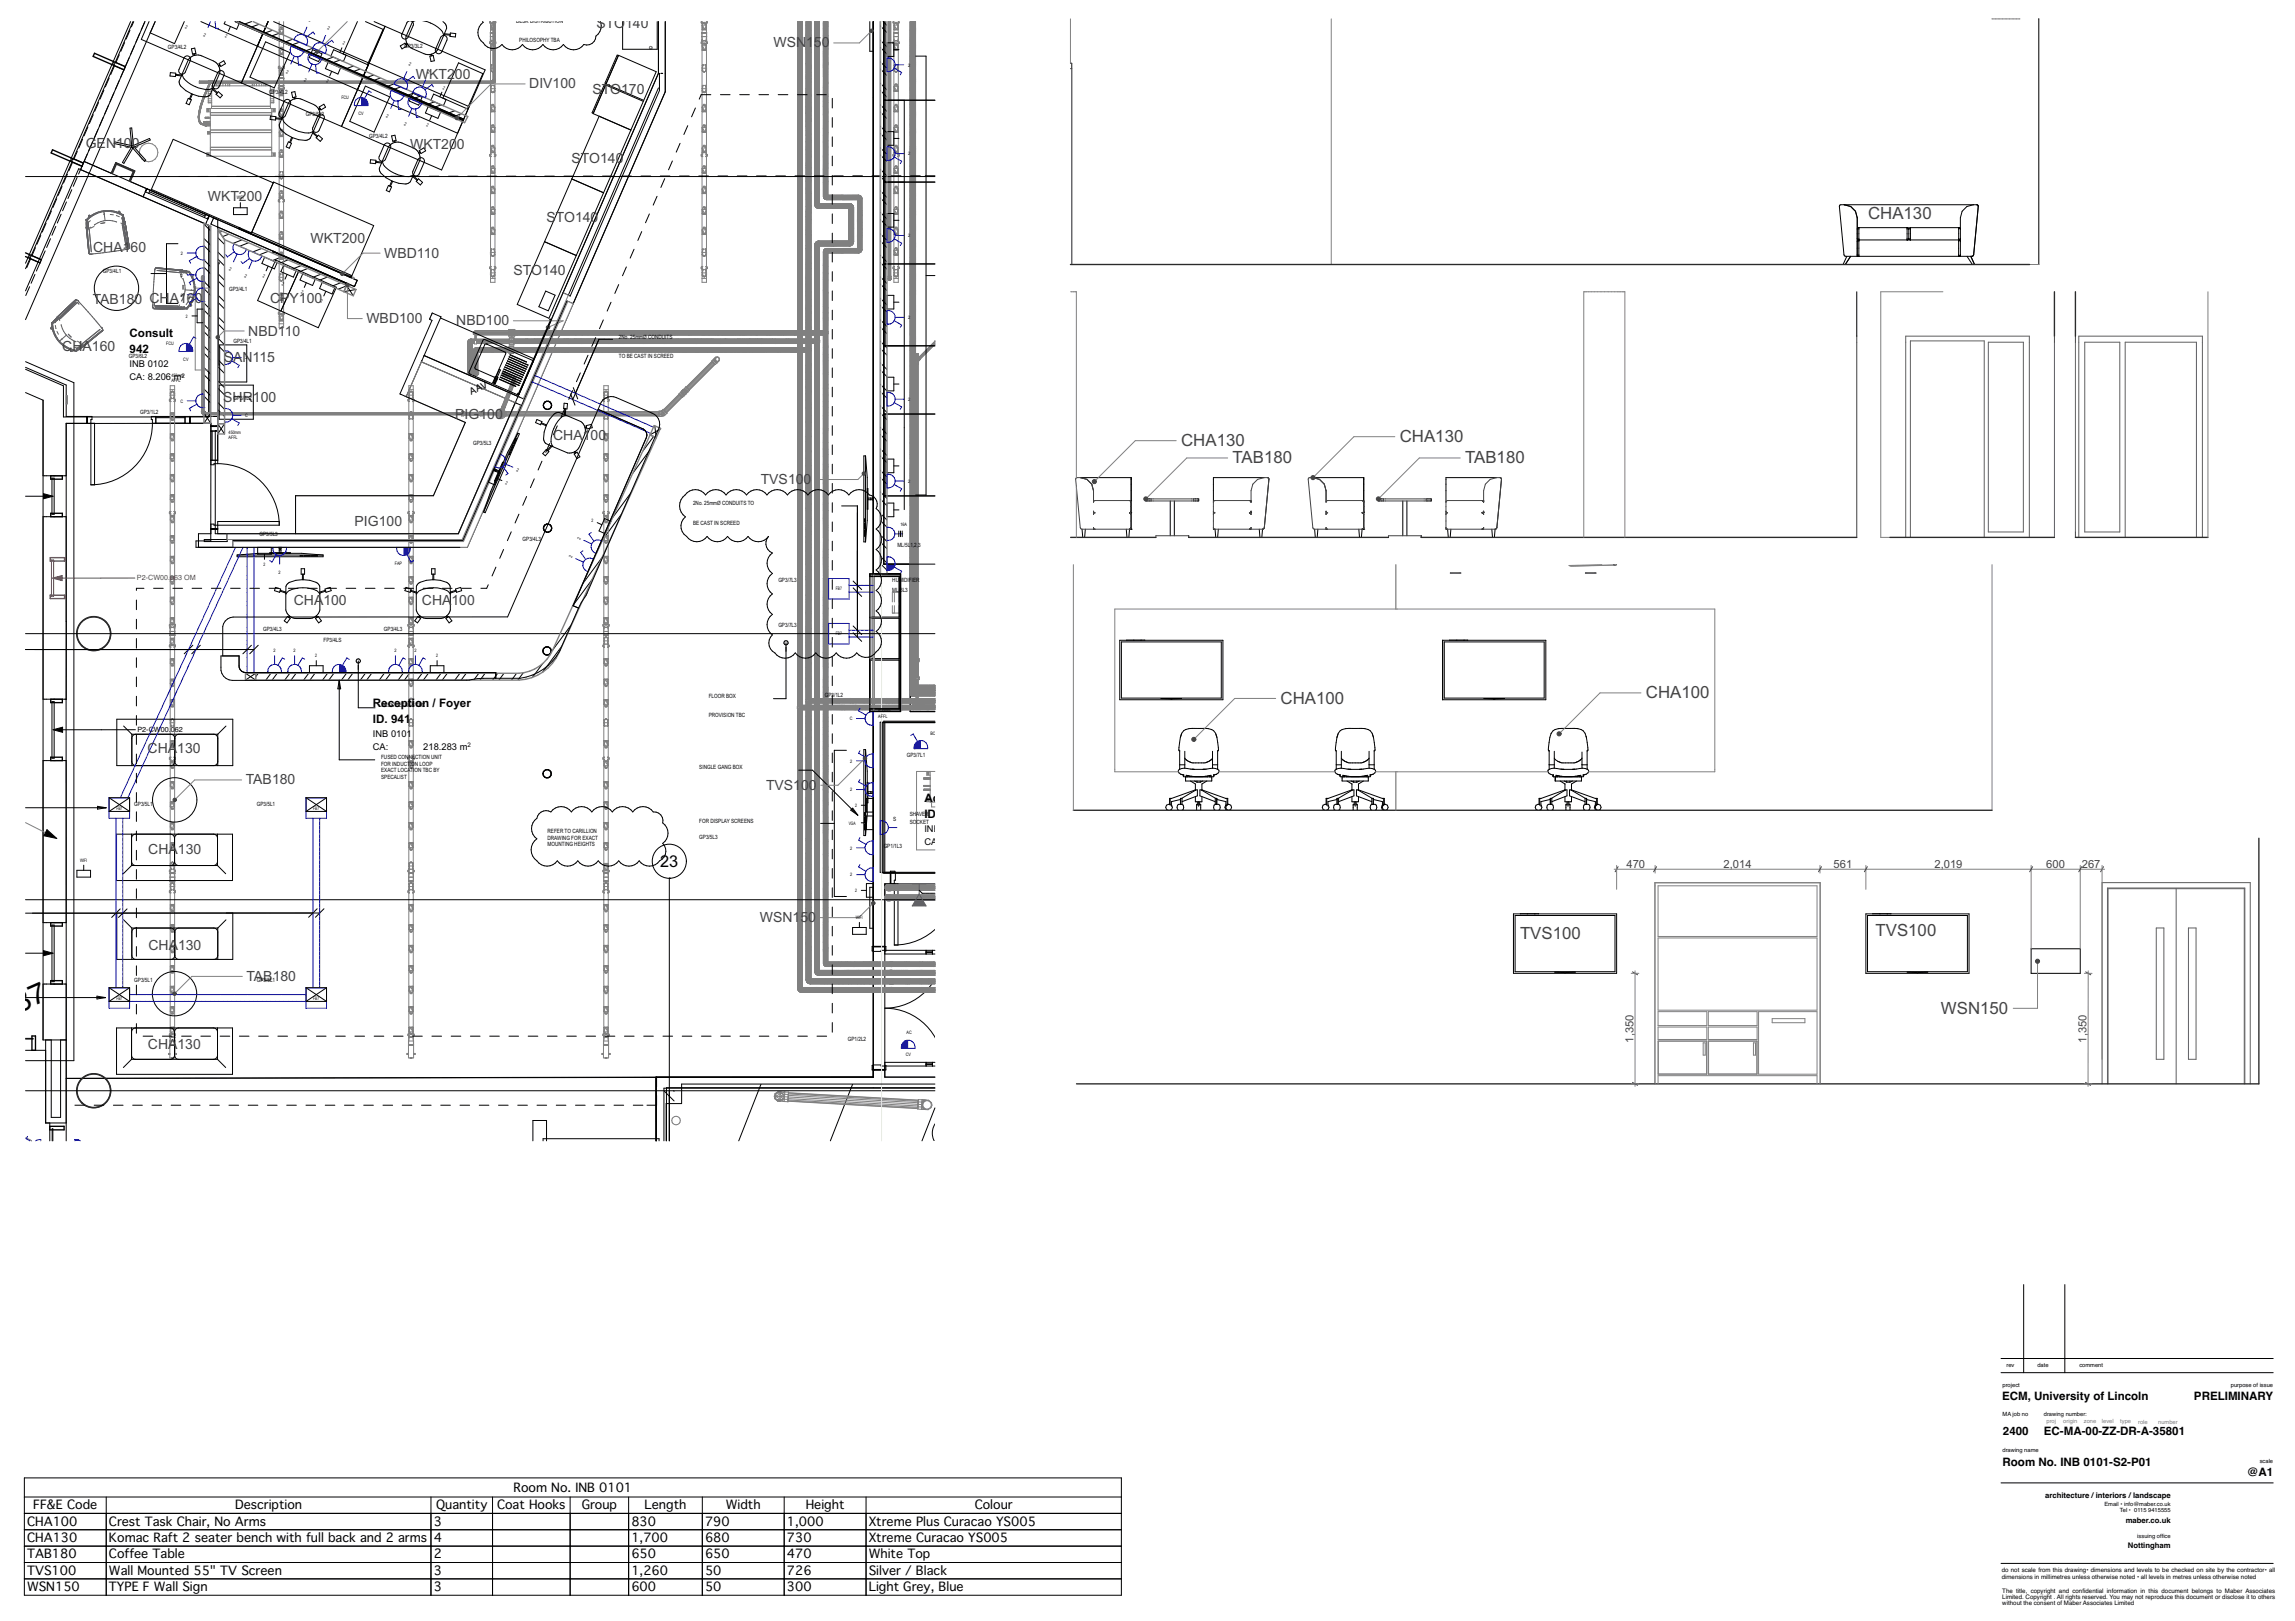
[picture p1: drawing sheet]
<svg xmlns="http://www.w3.org/2000/svg" width="841mm" height="594mm" viewBox="0 0 841 594" stroke-linecap="round" stroke-linejoin="round" font-family="sans-serif">
<defs><g id="words">
<text font-size="10.6" x="1.7" y="373.4" transform="rotate(-24 1.7 373.4)">787</text>
<g font-size="6.2" fill="#444">
<text x="684.5" y="80.2">CHA130</text>
<text x="432.8" y="163.5">CHA130</text>
<text x="512.9" y="162">CHA130</text>
<text x="451.7" y="169.8">TAB180</text>
<text x="536.9" y="169.8">TAB180</text>
<text x="469.3" y="257.9">CHA100</text>
<text x="603.1" y="255.9">CHA100</text>
<text x="557" y="344">TVS100</text>
<text x="687.3" y="342.8">TVS100</text>
<text x="711.3" y="371.5">WSN150</text>
</g>
<text font-size="6" x="241.9" y="317.5">23</text>
<g font-size="5.1" fill="#444">
<text x="218.6" y="10.3">STO</text>
<text x="229.1" y="10.3">140</text>
<text x="283.4" y="17.4">WSN</text>
<text x="295.4" y="17.4">1</text>
<text x="298.3" y="17.4">5</text>
<text x="301.1" y="17.4">0</text>
<text x="152.4" y="28.8">WKT200</text>
<text x="193.9" y="32.4">DIV100</text>
<text x="217.1" y="34.3">STO170</text>
<text x="31.4" y="54.4">GEN100</text>
<text x="150.3" y="54.5">WKT200</text>
<text x="209.4" y="59.6">STO140</text>
<text x="76.2" y="73.5">WKT200</text>
<text x="200.2" y="81.3">STO140</text>
<text x="113.8" y="89">WKT200</text>
<text x="34.1" y="92.5">CHA160</text>
<text x="140.8" y="94.4">WBD110</text>
<text x="188.2" y="100.9">STO140</text>
<text x="34" y="111.3">TAB180 CH</text>
<text x="62.2" y="111.1">A160</text>
<text x="98.9" y="111.2">C</text>
<text x="102.7" y="111.2">PY100</text>
<text x="134.3" y="118.4">WBD100</text>
<text x="167.2" y="119.2">NBD100</text>
<text x="91" y="122.9">NBD110</text>
<text x="22.8" y="128.5">CHA160</text>
<text x="82" y="132.5">SAN115</text>
<text x="81.8" y="147.2">SHR100</text>
<text x="166.8" y="153.4">PIG100</text>
<text x="202.7" y="161.3">CHA100</text>
<text x="278.8" y="177.4">TVS10</text>
<text x="294.5" y="177.4">0</text>
<text x="129.9" y="192.7">PIG100</text>
<text x="107.6" y="221.7">CHA</text>
<text x="118.5" y="221.7">100</text>
<text x="154.6" y="221.7">CHA</text>
<text x="165.5" y="221.7">100</text>
<text x="54.1" y="276">CHA</text>
<text x="64.9" y="276">130</text>
<text x="90.1" y="287.5">TAB180</text>
<text x="280.7" y="289.4">TVS1</text>
<text x="293.6" y="289.4">0</text>
<text x="296.4" y="289.4">0</text>
<text x="54.3" y="313">CHA</text>
<text x="65.2" y="313">130</text>
<text x="278.5" y="337.9">WSN1</text>
<text x="293.3" y="337.9">5</text>
<text x="296.2" y="337.9">0</text>
<text x="54.4" y="348">CHA</text>
<text x="65.2" y="348">130</text>
<text x="90.3" y="359.5">TAB180</text>
<text x="54.2" y="384.4">CHA</text>
<text x="65" y="384.4">130</text>
</g>
<g font-size="4.5">
<text x="188.2" y="546.6">Room No. INB 0101</text>
<text x="12.2" y="553.1">FF&amp;E Code</text>
<text x="86.1" y="553.1">Description</text>
<text x="159.8" y="553.1">Quantity</text>
<text x="182.1" y="553.1">Coat Hooks</text>
<text x="213.2" y="553.1">Group</text>
<text x="236.2" y="553.1">Length</text>
<text x="266" y="553.1">Width</text>
<text x="295.2" y="553.1">Height</text>
<text x="357.2" y="553.1">Colour</text>
<text x="9.9" y="559.1">CHA100</text>
<text x="39.9" y="559.1">Crest Task Chair, No Arms</text>
<text x="158.9" y="559.1">3</text>
<text x="231.4" y="559.1">830</text>
<text x="258.4" y="559.1">790</text>
<text x="288.4" y="559.1">1,000</text>
<text x="318.4" y="559.1">Xtreme Plus Curacao YS005</text>
<text x="9.9" y="565.1">CHA130</text>
<text x="39.9" y="565.1">Komac Raft 2 seater bench with full back and 2 arms</text>
<text x="158.9" y="565.1">4</text>
<text x="231.4" y="565.1">1,700</text>
<text x="258.4" y="565.1">680</text>
<text x="288.4" y="565.1">730</text>
<text x="318.4" y="565.1">Xtreme Curacao YS005</text>
<text x="9.9" y="571.1">TAB180</text>
<text x="39.9" y="571.1">Coffee Table</text>
<text x="158.9" y="571.1">2</text>
<text x="231.4" y="571.1">650</text>
<text x="258.4" y="571.1">650</text>
<text x="288.4" y="571.1">470</text>
<text x="318.4" y="571.1">White Top</text>
<text x="9.9" y="577.1">TVS100</text>
<text x="39.9" y="577.1">Wall Mounted 55&quot; TV Screen</text>
<text x="158.9" y="577.1">3</text>
<text x="231.4" y="577.1">1,260</text>
<text x="258.4" y="577.1">50</text>
<text x="288.4" y="577.1">726</text>
<text x="318.4" y="577.1">Silver / Black</text>
<text x="9.9" y="583.1">WSN150</text>
<text x="39.9" y="583.1">TYPE F Wall Sign</text>
<text x="158.9" y="583.1">3</text>
<text x="231.4" y="583.1">600</text>
<text x="258.4" y="583.1">50</text>
<text x="288.4" y="583.1">300</text>
<text x="318.4" y="583.1">Light Grey, Blue</text>
</g>
<g font-size="4.3">
<text x="47.5" y="123.5">Consult</text>
<text x="47.5" y="129.4">942</text>
<text x="136.6" y="258.9">Recept</text>
<text x="150.9" y="258.9">i</text>
<text x="152.1" y="258.9">on / Foyer</text>
<text x="136.6" y="264.8">ID. 941</text>
<text x="338.7" y="293.8">A</text>
<text x="341.8" y="293.8">ccess Shwr</text>
<text x="338.7" y="299.7">ID. 291</text>
</g>
<g font-size="4.2">
<text x="733.7" y="513.1">ECM, University of Lincoln</text>
<text x="804" y="513.1">PRELIMINARY</text>
<text x="734" y="526">2400</text>
<text x="749" y="526">EC-MA-00-ZZ-DR-A-35801</text>
<text x="733.8" y="537.2">Room No. INB 0101-S2-P01</text>
<text x="823.5" y="541">@A1</text>
</g>
<g font-size="4.1" fill="#444">
<text x="596" y="317.9">470</text>
<text x="631.6" y="317.9">2,014</text>
<text x="671.9" y="317.9">561</text>
<text x="708.9" y="317.9">2,019</text>
<text x="749.9" y="317.9">600</text>
<text x="762.9" y="317.9">267</text>
<text x="598.6" y="382.1" transform="rotate(-90 598.6 382.1)">1,350</text>
<text x="764.6" y="382.1" transform="rotate(-90 764.6 382.1)">1,350</text>
</g>
<text font-size="3.5" x="172.7" y="144.6" transform="rotate(-24 172.7 144.6)">AAV</text>
<g font-size="3.4">
<text x="47.5" y="134.5">INB 0102</text>
<text x="47.5" y="139.4">CA: 8.206 m</text>
<text x="136.6" y="269.9">INB 0101</text>
<text x="136.6" y="274.8">CA:</text>
<text x="155.1" y="274.8">218.283 m</text>
<text x="338.7" y="304.8">INB 0351</text>
<text x="338.7" y="309.7">CA:</text>
</g>
<g font-size="2.8">
<text x="749.5" y="548.9">architecture /interiors /landscape</text>
<text x="779" y="558">maber.co.uk</text>
<text x="779.8" y="567.4">Nottingham</text>
</g>
<g font-size="2.6" fill="#f00">
<text x="50.2" y="212.5">P2-CW00.</text>
<text x="62.4" y="212.5">063 OM</text>
</g>
<g font-size="2.6">
<text x="50.4" y="268.1">P2-CW00.</text>
<text x="62.6" y="268.1">0</text>
<text x="64.1" y="268.1">62</text>
</g>
<g font-size="2.3">
<text x="66.5" y="138.4">2</text>
<text x="171.3" y="273.8">2</text>
<text x="733.5" y="576.2">do not scale from this drawing• dimensions and levels to be checked on site by the contractor• all</text>
<text x="733.5" y="578.6">dimensions in millimetres unless otherwise noted • all levels in metres unless otherwise noted</text>
<text x="733.7" y="583.7">The title, copyright and confdential information in this document belongs to Maber Associates</text>
<text x="733.7" y="585.9">Limited. Copyright . All rights reserved. You may not reproduce this document or disclose it to others</text>
<text x="763.1" y="583.7">i</text>
<text x="733.7" y="588.2">without the consent of Maber Associates Limited</text>
</g>
<g font-size="2.1">
<text x="189.1" y="8.5">DESK DISTRIBUTION</text>
<text x="61.6" y="17.9">GP3/4L2</text>
<text x="148.1" y="17.6">GP3/3L2</text>
<text x="190.3" y="15.2">PHILOSOPHY TBA</text>
<text x="98.7" y="34.3">GP3/</text>
<text x="102.6" y="34.3">4L</text>
<text x="104.5" y="34.3">2</text>
<text x="112.1" y="42.4">GP3/6L2</text>
<text x="135.3" y="50.5">GP3/4L2</text>
<text x="37.7" y="100">GP3/4L1</text>
<text x="83.9" y="106.5">GP3/4L1</text>
<text x="85.5" y="125.6">GP3/4L1</text>
<text x="226.8" y="124.1">2No. 25mmØ CONDUITS</text>
<text x="47.2" y="131.4">GP3/6L2</text>
<text x="226.8" y="131.2">TO BE CAST IN SCREED</text>
<text x="85.5" y="146.7">GP3/1L2</text>
<text x="51.3" y="151.6">GP3/1L2</text>
<text x="173.4" y="163.1">GP3/5L3</text>
<text x="254" y="185.1">2No. 25mmØ CONDUITS TO</text>
<text x="95.1" y="196.5">GP3/5L3</text>
<text x="254" y="192.3">BE CAST IN SCREED</text>
<text x="191.5" y="198.3">GP3/4L3</text>
<text x="328.8" y="200.4">ML/5L</text>
<text x="333.6" y="200.4">1</text>
<text x="334.5" y="200.4">,</text>
<text x="335" y="200.4">2</text>
<text x="336" y="200.4">,</text>
<text x="336.5" y="200.4">3</text>
<text x="285.2" y="213.2">GP3/7L3</text>
<text x="327" y="213.1">HUMIDIF</text>
<text x="334.1" y="213.1">I</text>
<text x="334.6" y="213.1">E</text>
<text x="335.7" y="213.1">R</text>
<text x="327" y="217">ML/</text>
<text x="329.8" y="217">6L3</text>
<text x="96.4" y="231.3">GP3/4L3</text>
<text x="140.7" y="231.3">GP3/4L3</text>
<text x="285.2" y="229.6">GP3/7L3</text>
<text x="118.5" y="235.1">FP3/4LS</text>
<text x="259.7" y="255.8">FLOOR BOX</text>
<text x="302.2" y="255.4">G</text>
<text x="303.5" y="255.4">P3/1L2</text>
<text x="139.8" y="259.1">DESK DETAI</text>
<text x="149.8" y="259.1">LS</text>
<text x="152.4" y="259.1">TBC</text>
<text x="259.7" y="262.9">PROVISION TBC</text>
<text x="139.7" y="278.3">FUSED CONNECTION UNIT</text>
<text x="139.7" y="280.7">FOR INDUCT</text>
<text x="150.2" y="280.7">IO</text>
<text x="152" y="280.7">N LOOP</text>
<text x="256.3" y="281.9">SINGLE GANG BOX</text>
<text x="332.3" y="277.4">GP3/7L1</text>
<text x="139.7" y="283">EXACT LOCATI</text>
<text x="139.7" y="285.4">SPECALIST</text>
<text x="151.9" y="283">ON TBC BY</text>
<text x="49.2" y="295.2">GP3/5L1</text>
<text x="94.1" y="295.2">GP3/5L1</text>
<text x="333.4" y="298.9">SHAVER</text>
<text x="200.7" y="305.3">REFER TO CARILLION</text>
<text x="256.3" y="301.4">FOR DISPLAY SCREENS</text>
<text x="327.4" y="300.9">S</text>
<text x="333.4" y="302">SOCKET</text>
<text x="200.7" y="307.7">DRAWING FOR EXACT</text>
<text x="200.7" y="310.2">MOUNTING HEIGHTS</text>
<text x="256.3" y="307.3">GP3/5L3</text>
<text x="323.8" y="310.7">GP1/1L3</text>
<text x="49.2" y="359.9">GP3/5L1</text>
<text x="94.1" y="359.9">GP3/5L1</text>
<text x="310.7" y="381.5">GP1/2L2</text>
<text x="735.3" y="501.1">rev</text>
<text x="746.6" y="501.1">date</text>
<text x="762" y="501.1">comment</text>
<text x="733.8" y="508.3">project</text>
<text x="817.5" y="508.3">purpose of issue</text>
<text x="733.8" y="518.9">MA job no</text>
<text x="749" y="518.9">drawing number:</text>
<text x="733.8" y="532.2">drawing name</text>
<text x="828.1" y="535.9">scale</text>
<text x="771.1" y="552">Email • info@maber.co.uk</text>
<text x="776.9" y="554.1">Tel • 0115</text>
<text x="787.2" y="554.1">9415555</text>
<text x="783.2" y="563.7">issuing offce</text>
<text x="792.2" y="563.7">i</text>
</g>
<g font-size="2.1" fill="#7f7f7f">
<text x="749.9" y="521.6">proj</text>
<text x="756.1" y="521.6">origin</text>
<text x="763.6" y="521.6">zone</text>
<text x="770.2" y="521.6">level</text>
<text x="777" y="521.6">type</text>
<text x="783.5" y="521.6">role</text>
<text x="790.9" y="521.7">number</text>
</g>
<g font-size="1.7">
<text x="67.7" y="10.2" transform="rotate(24 67.7 10.2)">2</text>
<text x="113" y="7.6" transform="rotate(23 113 7.6)">2</text>
<text x="119.9" y="10.7" transform="rotate(23 119.9 10.7)">2</text>
<text x="74.4" y="13.2" transform="rotate(24 74.4 13.2)">2</text>
<text x="82.4" y="13.6" transform="rotate(23 82.4 13.6)">2</text>
<text x="125.5" y="16.2" transform="rotate(24 125.5 16.2)">2</text>
<text x="149.7" y="23.9" transform="rotate(23 149.7 23.9)">2</text>
<text x="104.8" y="26.6" transform="rotate(24 104.8 26.6)">2</text>
<text x="111.3" y="29.5" transform="rotate(24 111.3 29.5)">2</text>
<text x="156.5" y="26.9" transform="rotate(23 156.5 26.9)">2</text>
<text x="332.8" y="24.4">2</text>
<text x="119.5" y="30" transform="rotate(23 119.5 30)">2</text>
<text x="162.1" y="32.5" transform="rotate(24 162.1 32.5)">2</text>
<text x="125.1" y="36.2">FCU</text>
<text x="131.4" y="42">CV</text>
<text x="141.4" y="42.9" transform="rotate(24 141.4 42.9)">2</text>
<text x="147.9" y="45.8" transform="rotate(24 147.9 45.8)">2</text>
<text x="156.1" y="46.3" transform="rotate(23 156.1 46.3)">2</text>
<text x="332.8" y="56.9">2</text>
<text x="86.8" y="73">WIFI</text>
<text x="332.8" y="86.9">2</text>
<text x="66.3" y="93.4">2</text>
<text x="66.3" y="101.3">2</text>
<text x="83.8" y="99.1" transform="rotate(24 83.8 99.1)">2</text>
<text x="89.4" y="101.6" transform="rotate(24 89.4 101.6)">2</text>
<text x="96.2" y="101.4" transform="rotate(24 96.2 101.4)">2</text>
<text x="103.2" y="104.5" transform="rotate(24 103.2 104.5)">2</text>
<text x="110.2" y="107.5" transform="rotate(24 110.2 107.5)">2</text>
<text x="66.3" y="108.7">2</text>
<text x="117.4" y="110.6" transform="rotate(24 117.4 110.6)">2</text>
<text x="68.1" y="116.4">2</text>
<text x="332.8" y="116.9">2</text>
<text x="60.9" y="126.3">FCU</text>
<text x="90" y="131.7">2</text>
<text x="67.2" y="132.1">CV</text>
<text x="62.8" y="138.2">450mm</text>
<text x="62.8" y="140.1">AFFL</text>
<text x="66.1" y="147.5">C</text>
<text x="332.8" y="146.9">2</text>
<text x="89.9" y="152.8">C</text>
<text x="83.8" y="158.9">450mm</text>
<text x="83.8" y="160.9">AFFL</text>
<text x="189.2" y="172.4" transform="rotate(23 189.2 172.4)">2</text>
<text x="185.1" y="177.3" transform="rotate(23 185.1 177.3)">2</text>
<text x="332.8" y="176.9">2</text>
<text x="216.8" y="191.4">2</text>
<text x="212.6" y="197.8" transform="rotate(-66 212.6 197.8)">2</text>
<text x="330" y="192.6">16A</text>
<text x="96.6" y="207.5">2</text>
<text x="144.7" y="207.1">FAP</text>
<text x="209.6" y="204.5" transform="rotate(-66 209.6 204.5)">2</text>
<text x="102.1" y="210.3">2</text>
<text x="306.3" y="216.4">FB7</text>
<text x="306.3" y="232.8">FB7</text>
<text x="100.3" y="239">2</text>
<text x="107.6" y="239">2</text>
<text x="144.5" y="239">2</text>
<text x="151.9" y="239">2</text>
<text x="115.5" y="240.8">2</text>
<text x="159.8" y="240.8">2</text>
<text x="311.4" y="263.9">C</text>
<text x="321.9" y="261.1">45</text>
<text x="321.9" y="263">AFFL</text>
<text x="323.4" y="261.1">0mm</text>
<text x="341" y="269.3">BC BOX</text>
<text x="311.5" y="279.4">2</text>
<text x="311.5" y="290">2</text>
<text x="42.6" y="296.7">FB7</text>
<text x="114.8" y="296.7">FB7</text>
<text x="313.4" y="295.7">2</text>
<text x="311" y="302.2">VGA</text>
<text x="311.5" y="311.3">2</text>
<text x="29.4" y="315.8">WIFI</text>
<text x="311.5" y="321.1">2</text>
<text x="313.4" y="326.9">2</text>
<text x="313.6" y="336.7">WIFI</text>
<text x="42.6" y="366.3">FB7</text>
<text x="114.8" y="366.3">FB7</text>
<text x="332.2" y="379.1">AC</text>
<text x="331.9" y="387.1">CV</text>
</g>
</g></defs>
<path d="M733.3 497.8h99.7M733.3 503h99.7M733.3 543.4h99.7M733.3 572.9h99.7" fill="none" stroke="#000" stroke-width=".37"/>
<path d="M807.4 546.2h24.3v23.8h-24.3z" fill-rule="evenodd" fill="#fff"/>
<g fill="none" stroke="#000" stroke-width=".37">
<path d="M741.6 470.7v32.3M756.7 470.7v32.3M8.9 541.6h402v43h-402zM8.9 548.6h402M8.9 554.6h402M38.9 548.6v36M157.9 548.6v36M180.5 548.6v36M208.9 548.6v36M230.4 548.6v36M257.4 548.6v36M287.4 548.6v36"/>
<path d="M317.4 548.6v36M8.9 560.6h402M8.9 566.6h402M8.9 572.6h402M8.9 578.6h402"/>
</g>
<!-- layer: A-35-FFE-Zones -->
<path d="M53.1 7.9l-22.3 51.3 10 4.3 1.7-3.9 6.9 3-1.7 3.9 83.2 36.2-1 2.3-50.1-21.8v74.6h-.9v37.8h89.1l73.3-168.8v-18.9M243.8 7.9v25.7l-72.6 167h-99.4v-2.4h5.4l.1-43.1-53 .1v262.9M320 7.9v202.4h10v50.4h-10v134l-295.7 .5M323.9 7.9v198.8h9.6v54.1h9.1M9.4 106.6l19.4-44.8 47.7 20.8v70.2h-53.3v-11.4l-13.8-6.1M24.3 227.7h.1M24.2 256.2h.1M342.6 323.9h-18.4v70.8h18.4M9.4 384.9h7.3v26.6h1.5v6.6M240.3 394.7l.1 23.4M342.6 398.8h-99.3v19.3" fill="none" stroke="#000" stroke-width=".37"/>
<!-- layer: X_00_SmallPower$0$2059 E Ground Small power$0$E6100_TRNK -->
<g fill="none" stroke="#000" stroke-width=".37">
<path d="M322.5 9.5l2.5 2.5M322.5 17.3l2.5 2.5M322.5 14.7l2.5 2.5M323.6 7.9l1.4 1.4M322.5 25.2l2.5 2.5M322.5 33.1l2.5 2.5M322.5 22.6l2.5 2.5M322.5 30.5l2.5 2.5M322.5 38.3l2.5 2.5M322.5 41l2.5 2.5M322.5 48.9l2.5 2.5M322.5 56.7l2.5 2.5"/>
<path d="M322.5 46.2l2.5 2.5M322.5 54.1l2.5 2.5M322.5 64.6l2.5 2.5M322.5 72.5l2.5 2.5M322.5 62l2.5 2.5M322.5 69.9l2.5 2.5M322.5 77.7l2.5 2.5M322.5 80.4l2.5 2.5M322.5 88.3l2.5 2.5M322.5 96.1l2.5 2.5M322.5 85.6l2.5 2.5M322.5 93.5l2.5 2.5"/>
<path d="M322.5 104l2.5 2.5M322.5 111.9l2.5 2.5M322.5 119.8l2.5 2.5M322.5 101.4l2.5 2.5M322.5 109.3l2.5 2.5M322.5 117.1l2.5 2.5M322.5 127.7l2.5 2.5M322.5 135.5l2.5 2.5M322.5 125l2.5 2.5M322.5 132.9l2.5 2.5M322.5 143.4l2.5 2.5M322.5 151.3l2.5 2.5"/>
<path d="M322.5 159.2l2.5 2.5M322.5 140.8l2.5 2.5M322.5 148.7l2.5 2.5M322.5 156.5l2.5 2.5M322.5 167.1l2.5 2.5M322.5 174.9l2.5 2.5M322.5 164.4l2.5 2.5M322.5 172.3l2.5 2.5M322.5 182.8l2.5 2.5M322.5 190.7l2.5 2.5M322.5 198.6l2.5 2.5M322.5 180.2l2.5 2.5"/>
<path d="M322.5 188.1l2.5 2.5M322.5 196l2.5 2.5M322.5 206.5l2.5 2.5M322.5 203.8l2.5 2.5"/>
</g>
<path d="M336.8 327.6l2.6 4.4h-5.1z" fill="#606060"/>
<!-- layer: X_00_SmallPower$0$2059 E Ground Small power$0$E6100_TRNK -->
<g fill="none" stroke="#000" stroke-width=".37">
<path d="M92.2 7.9l-3.1 1.1M95 8.9l-3.5 1.2M99.9 11.1l-3.4 1.2M102.4 12.2l-3.5 1.2M107.3 14.4l-3.4 1.2M109.8 15.5l-3.5 1.2M114.7 17.6l-3.4 1.3M117.2 18.7l-3.4 1.3M122.2 20.9l-3.5 1.2M124.6 22l-3.4 1.2M129.6 24.2l-3.5 1.2M132 25.3l-3.4 1.2"/>
<path d="M137 27.5l-3.5 1.2M139.5 28.6l-3.5 1.2M144.4 30.8l-3.5 1.2M146.9 31.8l-3.5 1.3M151.8 34l-3.4 1.3M154.3 35.1l-3.5 1.3M159.2 37.3l-3.4 1.2M161.7 38.4l-3.5 1.2M166.7 40.6l-3.5 1.2M169.1 41.7l-3.4 1.2"/>
</g>
<path d="M278.9 397.2l-8.2 20.9M312.5 397.2l-8.2 20.9M342.6 406l-4.7 12.1" fill="none" stroke="#000" stroke-width=".37"/>
<path d="M147.9 200.6h2.5a2.57 2.57 0 0 1-2.5 3z" fill-rule="evenodd" fill="#00f"/>
<!-- layer: X_00_SmallPower$0$2059 E Ground Small power$0$E6100_TRNK -->
<g fill="none" stroke="#000" stroke-width=".37">
<path d="M74.7 95.3l2.5 2.5M74.7 87.4l2.5 2.5M74.7 97.9l2.5 2.5M74.7 90l2.5 2.5M74.7 82.1l2.5 2.5M79.8 92.3l2.5 2.5M79.8 84.4l.8 .8M79.8 94.9l2.5 2.5M79.8 87.1l2.5 2.5M81.5 84.8l-1 .3M83.9 85.8l-2.4 .9M88.7 87.9l-3.3 1.3"/>
<path d="M91.1 88.9l-3.3 1.3M95.9 91l-3.3 1.3M98.3 92.1l-3.3 1.3M103.1 94.2l-3.3 1.3M105.5 95.2l-3.2 1.3M110.4 97.3l-3.3 1.3M112.8 98.4l-3.3 1.3M74.7 113.7l2.5 2.5M74.7 118.9l2.5 2.5M74.7 111l2.5 2.5M74.7 103.2l2.5 2.5M74.7 105.8l2.5 2.5"/>
<path d="M79.8 116l2.5 2.5M79.8 108.1l2.5 2.5M79.8 100.2l2.5 2.5M79.8 118.6l2.5 2.5M79.8 110.7l2.5 2.5M79.8 102.8l2.5 2.5M117.6 100.5l-3.3 1.3M120 101.5l-3.3 1.3M124.8 103.6l-3.3 1.3M126.9 104.8l-3 1.2M74.7 121.5l2.5 2.5M74.7 134.7l2.5 2.5"/>
<path d="M74.7 126.8l2.5 2.5M74.7 137.3l2.5 2.5M74.7 129.4l2.5 2.5M79.8 139.6l2.5 2.5M79.8 131.7l2.5 2.5M79.8 123.8l2.5 2.5M79.8 134.3l2.5 2.5M79.8 126.5l2.5 2.5M74.7 150.4l1 1M74.7 142.6l2.5 2.5M74.7 145.2l2.5 2.5M79.8 147.5l2.5 2.5"/>
<path d="M79.8 150.1l2.5 2.5M79.8 142.2l2.5 2.5M239.5 160l-4 5.4M238.9 163.9l-7.1 9.6M227.9 188.1l-7.1 9.7M231.6 180.1l-7.1 9.6M217 212.4l-7.1 9.6M220.6 204.3l-7.1 9.6M206 236.6l-7.2 9.7M209.6 228.6l-7.1 9.6M94.7 246.7l-1 1.3M99.3 246.7l-1.9 2.5"/>
<path d="M101.6 246.7l-1.9 2.5M106.2 246.7l-1.9 2.5M108.5 246.7l-1.8 2.5M113.1 246.7l-1.8 2.5M115.4 246.7l-1.8 2.5M120 246.7l-1.8 2.5M122.4 246.7l-1.9 2.5M127 246.7l-1.9 2.5M129.3 246.7l-1.9 2.5M133.9 246.7l-1.8 2.5M136.2 246.7l-1.8 2.5M140.8 246.7l-1.8 2.5"/>
<path d="M143.1 246.7l-1.8 2.5M147.8 246.7l-1.9 2.5M150.1 246.7l-1.9 2.5M154.7 246.7l-1.9 2.5M157 246.7l-1.9 2.5M161.6 246.7l-1.8 2.5M163.9 246.7l-1.8 2.5M168.5 246.7l-1.8 2.5M170.8 246.7l-1.8 2.5M175.5 246.7l-1.9 2.5M177.8 246.7l-1.9 2.5M182.4 246.7l-1.9 2.5"/>
<path d="M184.7 246.7l-1.9 2.5M189.3 246.7l-1.8 2.5M191.8 246.5l-2 2.7M198.9 243.1l-3.8 5.1"/>
</g>
<g fill="#00f">
<path d="M331.3 381.6l1.5-.4v3h-2.5a2.69 2.69 0 0 1 1-2.6z" fill-rule="evenodd"/>
<path d="M27.5 417.6l1.2 .1 .8 .4h-2z" fill-rule="evenodd"/>
<path d="M68.1 125.8a2.57 2.57 0 0 1 2.5 3h-2.5z" fill-rule="evenodd"/>
<path d="M132.4 35.7a2.57 2.57 0 0 1 2.5 3h-2.5z" fill-rule="evenodd"/>
<path d="M325 206.5h3a2.57 2.57 0 0 1-3 2.5z" fill-rule="evenodd"/>
<path d="M336 271.8l1.5-.5v3h-2.5a2.68 2.68 0 0 1 1-2.5z" fill-rule="evenodd"/>
<path d="M124.3 243.5a2.57 2.57 0 0 1 2.5 3h-2.5z" fill-rule="evenodd"/>
</g>
<!-- layer: A-25-M_Curtain_Wall -->
<g fill="none" stroke="#000" stroke-width=".37">
<path d="M45.7 15.6l-1.4 3.2M47.6 11.1l-1.4 3.2M47.9 7.9l-6.5 15 .7 .3 6.6-15.3M49 7.9l-.8 2M49.3 16.7l-1.4 3.2M51.2 12.2l-1.4 3.3M53.1 7.9l-1.3 3.1M36.1 37.6l-1.4 3.2M38.1 33.1l-1.4 3.2M39.8 38.5l-1.4 3.3M40 28.6l-1.4 3.2M41.2 23.3l.7 .3-15.2 35-.7-.4z"/>
<path d="M41.7 34.1l-1.4 3.2M42 24.1l-1.4 3.2M42.2 24.2l3.2 1.4-1.2 2.7M43.7 29.6l-1.4 3.2M43.7 20.1l-1.2 2.8 3.2 1.4M47.3 21.2l-1.4 3.2M25.8 58.7l.7 .3-15.2 34.9-.7-.3zM26.6 59.4l-1.4 3.2M26.8 59.5l3.3 1.4-1.3 2.9M28.3 55.5l-1.2 2.7 3.3 1.4M30.3 51l-1.4 3.2M32 56.5l-1.4 3.2"/>
<path d="M32.2 46.5l-1.4 3.3M33.9 52l-1.4 3.2M34.2 42l-1.4 3.3M35.9 47.5l-1.4 3.2M37.8 43l-1.4 3.3M18.8 77.3l-1.4 3.2M20.8 72.8l-1.4 3.3M22.4 78.5l-1.4 3.2M22.7 68.3l-1.4 3.3M24.4 74l-1.5 3.2M24.7 63.8l-1.4 3.3M26.3 69.5l-1.4 3.3"/>
<path d="M28.3 65l-1.5 3.3M9.4 96.5l1-2.4 .7 .3-1.7 4.1M11.2 94.8l-1.4 3.3M11.4 94.9l3.2 1.4-1.3 3M13 90.8l-1.3 2.9 3.2 1.4M14.9 86.3l-1.4 3.2M16.6 91.9l-1.5 3.3M16.9 81.8l-1.4 3.2M18.5 87.5l-1.4 3.2M20.5 83l-1.5 3.2M10.9 105.1l-1.5 3.2M12.8 100.6l-1.4 3.2"/>
</g>
<!-- layer: A-70-M_Lighting_Int -->
<g fill="none" stroke="#000" stroke-width=".37">
<circle cx="200.6" cy="148.5" r="1.58"/>
<circle cx="200.6" cy="148.5" r="1.47"/>
<circle cx="200.7" cy="193.5" r="1.47"/>
<circle cx="200.7" cy="193.5" r="1.58"/>
<circle cx="200.5" cy="238.5" r="1.47"/>
<circle cx="200.5" cy="238.5" r="1.58"/>
<circle cx="200.5" cy="283.5" r="1.47"/>
<circle cx="200.5" cy="283.5" r="1.58"/>
</g>
<!-- layer: A-20-M_Floor_Slab -->
<path d="M56.8 7.9l-47.4 109.2M320 7.9v386.8h-79.5v23.4M9.4 132.5l17.7 7.7v248.5h-17.7M342.6 264.3h-18.7v55.7h18.7M342.6 264.6h-20.1v55h20.1" fill="none" stroke="#000" stroke-width=".37"/>
<!-- layer: A-25-M_Wall_Int -->
<g fill="none" stroke="#000" stroke-width=".37">
<path d="M320 7.9v202.3h10v50.6h-10v87.8h2.9v-.4h19.7M323.9 7.9v198.8h9.6v54.1h9.1M241.3 26.9l-35 80.4 2.6 1.2 32.8-75.3M241.3 32.2l-33 76M243.8 33.6l-33.8 77.7-2.2-1M40.8 63.5l-10-4.3-1.3 3 47 20.4v70M41.1 63.7l6.2 2.7M47.7 66.5l7.3 3.2-.5 1.1M53.4 69.8v.1M53.9 69.2l-.5 1.1M54.8 70.3l20.4 8.8M75.4 78.6l-.5 1.1"/>
<path d="M76.4 79.8l-.1 .1M76.5 79.1l-.5 1.1M76.7 79.1l-.5 1.2-23-10 .5-1.2 77.2 33.6-1 2.3-52.6-22.9 1-2.3M79.8 80.5v89.4M130.1 104.6l-.1 .1M157.6 116.6h-.1M158.4 114.7l3.2 1.4-12.8 29.3-2.2-1 11.7-27-.9-.4zM154.4 132.6l34.4 15M155.3 130.6l-.1 .1M155.4 130.3l34.4 15M24.3 152.6h9.4v1.2h-.4v23.9M24.3 155.1h10.4v22.6h-1.4"/>
<path d="M31.9 152.6v2.5M32.1 152.6v2.5M55.9 155.1a22.5 22.5 0 0 1-22.6 22.6M55.9 155.1h21.4v15.2h1.1v-.4h1.4M57.1 152.6v2.5M57.1 153.1h10.7M67.8 152.6v2.5M69.5 152.6v2.5M69.6 152.6v2.5M77.3 158h2.5M77.3 156.1h2.5M77.3 156.3h2.5"/>
<path d="M77.7 152.6h-22.2v1.2h.4v1.3M77.7 158v10.7M78.2 152.6h.7M79 152.6h.4M146.9 144.5h.1M77.3 168.7h2.5M79.8 169.9a22.6 22.6 0 0 1 22.5 22.6M77.3 193.9h2.5M77.3 193.7h2.5M102.3 192.5v-1.4h-22.5v4.5h3.4v2.9h-8.3v-.8h8.3M102.3 192.5h-23.9v-.4h-1.1v3.5h-4.6v5h12.7v-2.5M318.7 210.3h11.2v50.4h-11.2z"/>
<path d="M318.7 211.2h11.2M318.7 259.8h11.2M318.7 241.5h11.2M342.6 264.6h-18.4v55h3.9v2.9h-.4v23.8M326.5 319.6v4.3M327.9 319.6v-.4h-1.6v5.1h1.6v-.4M320 348.5h-.4v-1.7h5v1.7h-.4M320 347h4.2M327.7 346.3h1.4v-22.4h-4.9v25.7h18.4M339.4 348.9h2.3M339.4 348.2v1.4M341.7 348.2v1.4"/>
<path d="M342.6 340.6a22.2 22.2 0 0 1-14.9 5.7M342.6 358.7a21.2 21.2 0 0 1-18.4 10.7 21.1 21.1 0 0 1 18.4 10.7M16.7 381.1h2.1v28.4h3.4v-28.4h2.1v30.4h-7.6zM320 390.4h-.4v1.7h5v-1.7h-.4M320 391.9h4.2M320 398.6h-75.8v19.5M339.4 389.3v1.3M339.4 390h2.3M341.7 389.3v1.3M342.6 390.6h-19.7v-.4h-2.9v4.5h-79.7l.1 23.4M342.6 389.3h-18.4v5.4"/>
</g>
<!-- layer: A-25-M_Curtain_Wall -->
<path d="M34.6 19.5l11.3 4.9-.5 1.2-11.3-4.9zM19.2 54.9l11.3 4.9-.5 1.1-11.2-4.9zM9.4 92.7l5.7 2.5-.5 1.1-5.2-2.3" fill="none" stroke="#000" stroke-width=".5"/>
<!-- layer: A-25-M_Wall_Ext -->
<path d="M9.4 134.6l14.9 6.5v11.5M9.4 143.9l6.4 2.7v27.7h8.5v-19.2M15.8 189.3h8.5v66.9h-8.5zM15.8 278.7h8.5v59.4h-8.5zM15.8 360.6h8.5v20.5h-8.5z" fill="none" stroke="#000" stroke-width=".37"/>
<path d="M53.4 69.8v.1M53.7 69.1l-1.3 3M76.4 79.8l-.1 .1M76.7 79.1l-1.3 3M75.7 81.3v.1M31.9 152.6v2.5M69.6 152.6v2.5M77.3 156.1h2.5M77.3 193.9h2.5M326.3 319.6v4.3M320 346.8h4.2M320 392.1h4.2" fill="none" stroke="#000" stroke-width=".37"/>
<!-- layer: A-25-M_Wall_Int -->
<g fill="none" stroke="#2a2a2a" stroke-width=".5">
<path d="M40.8 63.5l1.7-3.8 6.9 3-1.7 3.8M41.1 63.7l1.6-3.6 6.2 2.7-1.6 3.6"/>
<circle cx="34.3" cy="232.2" r="6.3"/>
<circle cx="34.3" cy="232.2" r="6.1"/>
<circle cx="34.3" cy="399.7" r="6.3"/>
<circle cx="34.3" cy="399.7" r="6.1"/>
</g>
<g fill="#fff">
<path d="M85.4 198.5h84.5z" fill-rule="evenodd"/>
<path d="M85.4 198.5h84.5l.3 .5h-84.8z" fill-rule="evenodd"/>
<path d="M85.4 199h84.8l.4 .6h-85.2z" fill-rule="evenodd"/>
<path d="M85.4 199.6h85.2l.3 .5h-85.5z" fill-rule="evenodd"/>
<path d="M85.4 200.1l85.6 .1z" fill-rule="evenodd"/>
<path d="M85.4 200.2h85.6l.2 .4h-85.8z" fill-rule="evenodd"/>
</g>
<path d="M169.8 198.5h-84.4v2.1h85.8" fill="none" stroke="#808080" stroke-width=".37"/>
<g fill="#fff">
<path d="M208.1 110.4l-38.2 88.1z" fill-rule="evenodd"/>
<path d="M208.2 110.5l.4 .2-38.4 88.3-.3-.5z" fill-rule="evenodd"/>
<path d="M208.6 110.7l.6 .2-38.6 88.7-.4-.6z" fill-rule="evenodd"/>
<path d="M209.2 110.9l.4 .2-38.7 89-.3-.5z" fill-rule="evenodd"/>
<path d="M209.6 111.1l-38.6 89.1z" fill-rule="evenodd"/>
<path d="M209.7 111.1l.3 .2-38.8 89.3-.2-.4z" fill-rule="evenodd"/>
</g>
<path d="M209.6 111.1h.1M169.8 198.5l38.3-88.1 1.9 .9-38.8 89.3" fill="none" stroke="#808080" stroke-width=".37"/>
<g fill="#fff">
<path d="M190.7 148.4l-21.3 49.3z" fill-rule="evenodd"/>
<path d="M208.2 108.2l-16.4 37.9z" fill-rule="evenodd"/>
<path d="M189.2 147.8l1.5 .6-21.4 49.2-1-1.6z" fill-rule="evenodd"/>
<path d="M206.7 107.5l1.5 .7-16.5 37.9-1.5-.6z" fill-rule="evenodd"/>
<path d="M189.2 147.7l-20.9 48.3z" fill-rule="evenodd"/>
<path d="M206.6 107.5l-16.4 38z" fill-rule="evenodd"/>
<path d="M188.8 147.6l.4 .1-21 48.3-.2-.4z" fill-rule="evenodd"/>
<path d="M206.3 107.3l.3 .2-16.4 37.9-.4-.1z" fill-rule="evenodd"/>
</g>
<path d="M188.8 147.6l2 .8M189.2 147.7v.1M189.8 145.3l2 .8" fill="none" stroke="#000" stroke-width=".37"/>
<path d="M188.8 147.6l-20.8 48M189.8 145.3l16.5-38 2 .9-16.5 37.9M190.8 148.4l-21.4 49.3" fill="none" stroke="#808080" stroke-width=".37"/>
<g fill="#fff">
<path d="M83.2 197.6l86.2 .1z" fill-rule="evenodd"/>
<path d="M83.2 196h85.1l1 1.6h-86.1z" fill-rule="evenodd"/>
<path d="M83.2 196h85.1z" fill-rule="evenodd"/>
<path d="M83.2 195.6h84.8l.2 .4h-85z" fill-rule="evenodd"/>
</g>
<path d="M168 195.6h-84.8v2.1h86.2" fill="none" stroke="#808080" stroke-width=".37"/>
<path d="M320 398.6h22.6M324.2 394.7h18.4" fill="none" stroke="#000" stroke-width=".37"/>
<g fill="#fff">
<path d="M320.4 241.5h9.1v.4h-9.1z" fill-rule="evenodd"/>
<path d="M320 241.5h.4v.4h-.4z" fill-rule="evenodd"/>
<path d="M318.7 241.5h1.3v.4h-1.3z" fill-rule="evenodd"/>
</g>
<path d="M320.4 241.9h9.1M329.5 241.5h-10.8v.4h1.3" fill="none" stroke="#000" stroke-width=".37"/>
<path d="M320 211.2h.4v48.6h-.4z" fill-rule="evenodd" fill="#fff"/>
<path d="M320 211.2v48.6M320.4 211.2v48.6" fill="none" stroke="#808080" stroke-width=".37"/>
<path d="M320 241.9h.4v17.9h-.4z" fill-rule="evenodd" fill="#fff"/>
<path d="M320 241.9v17.9M320.4 241.9v17.9" fill="none" stroke="#808080" stroke-width=".37"/>
<path d="M318.7 226.1h10.8v.5h-10.8z" fill-rule="evenodd" fill="#fff"/>
<path d="M329.5 226.1h-10.8v.5h10.8" fill="none" stroke="#000" stroke-width=".37"/>
<path d="M318.7 211.3h.5v14.7h-.5z" fill-rule="evenodd" fill="#fff"/>
<path d="M318.7 211.3h.5v14.7h-.5z" fill="none" stroke="#808080" stroke-width=".37"/>
<path d="M318.7 226.6h.5v14.8h-.5z" fill-rule="evenodd" fill="#fff"/>
<path d="M318.7 226.6h.5v14.8h-.5z" fill="none" stroke="#808080" stroke-width=".37"/>
<!-- layer: A-20-M_Floor_Slab -->
<path d="M154.4 132.6l34.4 15-20.8 48h-59.7v-13.9h50.5l11.7-26.9-21.7-9.4z" fill="none" stroke="#808080" stroke-width=".37"/>
<!-- layer: Y-15-M-610-M_EPS.Revit MEP -->
<g fill="none" stroke="#808080" stroke-width=".37">
<path d="M102.3 7.9v16.3M102.4 10.8h1.5M102.4 18.3h1.5M102.4 18.3l.1 1.6M102.4 10.8l.1 1.6M102.4 10.8l1 1.6M102.4 10.8l.5 1.6M102.4 18.3l.5 1.6M102.4 18.3l1 1.6M102.4 12.5h1.4M102.4 12.5h.1M102.4 20h.1"/>
<path d="M102.5 12.4v.1M102.5 19.9l-.1 .1M102.5 12.4l-.1 .1M102.5 12.5h.1M102.5 20h.1M102.5 12.5h1.2M102.5 20h1.2M102.5 20h-.1M102.7 10.2h.8M102.7 17.7h.8M102.7 17.7l1.2 .6M102.7 10.2l-.3 .6"/>
<path d="M102.7 10.2l1.2 .6M102.7 17.7l-.3 .6M102.9 20h-.4M102.9 12.5h-.4M102.9 19.9v.1M102.9 12.4v.1M103.3 12.4l.1 .1M103.3 19.9l.1 .1M103.4 20h-.9M103.4 20h.3M103.4 19.9l-.5 .1M103.4 12.4l-.5 .1"/>
<path d="M103.4 12.5h-.9M103.4 12.5h.3M103.4 12.4h-.1M103.4 19.9h-.1M103.5 10.1h-.8l.2-.3h.5l.5 1M103.5 17.6h-.8l.2-.3h.5l.5 1M103.7 12.5h.1M103.7 20h.1M103.8 19.9l-1.4 .1M103.8 12.5h-.1M103.8 20h-.1M103.9 10.8l-.1 1.7"/>
<path d="M103.9 18.3l-.1 1.7M103.9 10.8l-.5 1.6M103.9 18.3l-.5 1.6M103.9 7.9v16.3M179.4 7.9v.5h.3M179.6 8.1h.1M179.6 8.2h.1M179.6 15.7h.1M179.6 15.6h.1M179.6 8.1v.1M179.6 15.6v.1M179.7 7.9v.7h.3l-.2-.7"/>
<path d="M179.7 15.4h-.3v.5h.3M179.7 15.1h.3l-.2 .1 .2 .9h-.3zM179.7 12.1h1.7M179.7 12.1v2.6M179.7 14.7v.1M179.7 14.7l.2 .1M179.7 14.7l.1 .1M179.7 14.7l.3 .2M179.7 12v.1M179.7 14.8h.1M179.7 12h.1M179.7 12h1.7"/>
<path d="M179.8 14.8v.3M179.8 16.1v40.3M179.8 14.8h.1M179.8 12h.3M179.8 10.8h1.5M179.8 18.3h1.5M179.8 16.7h1.5M179.8 9.2v1.6M179.8 16.7v1.6M179.8 10.8l.1 .1M179.8 10.8h.1M179.8 9.2l.5 1.6"/>
<path d="M179.8 9.2l1 1.6M179.8 9.2l.1 1.6M179.8 18.3l.1 .1M179.8 18.3h.1M179.8 16.7l.1 1.6M179.8 16.7l1 1.6M179.8 16.7l.5 1.7M179.9 10.9h.1M179.9 14.8l.1 .1M179.9 10.8h.1M179.9 18.3v.1M179.9 10.9h1.3"/>
<path d="M179.9 18.4h1.3M179.9 10.8v.1M179.9 18.4h.1M179.9 18.3h.1M180 14.9l-.3-1.5h1.7l-.2 1.5M180 14.9h1.2M180 14.9h.1M180.1 14.9h.1M180.1 12h.1M180.2 8.5h.8l.3 .7M180.2 16.1h.8l.3 .6M180.2 8.5l1.1 .7"/>
<path d="M180.2 8.5l-.4 .7M180.2 16.1l-.4 .6M180.2 16.1l1.1 .6M180.2 14.9h.1M180.2 16l.1-.3h.5l.2 .3M180.3 14.9h.5M180.3 14.9h.1M180.3 10.8l-.4 .1M180.3 10.8h.1M180.3 18.4h-.4M180.4 12h-.3M180.4 12h.4"/>
<path d="M180.7 14.9h-.5M180.7 14.9h.2M180.7 14.9h-.4M180.7 14.9h.1M180.8 10.8h-.5M180.8 10.8l-.9 .1M180.8 10.8l.4 .1M180.8 10.8h.1M180.8 18.3l-.5 .1M180.8 18.4h-.9M180.8 18.4h.4M180.8 18.3v.1"/>
<path d="M180.8 14.9h.1M180.9 14.9h-.1M181 8.5l-.2-.3h-.5l-.1 .3M181 14.9h-.1M181 14.9h.1M181.1 14.9h-.1M181.1 15.1h.3v1h-.3l.2-.1zM181.2 14.9h-.2M181.2 10.8l.1 .1M181.2 10.8v.1M181.2 18.4h.1M181.2 18.3h.1"/>
<path d="M181.2 10.8h.1M181.2 18.3l.1 .1M181.2 18.3v.1M181.3 14.8l-.1 .1M181.3 10.9h-.1M181.3 7.9l-.2 .7h.3v-.7M181.3 9.2h-1.5M181.3 9.2l-.1 1.6M181.3 9.2v1.6M181.3 16.7v1.6M181.3 10.8v.1M181.3 9.2l-.5 1.6"/>
<path d="M181.3 10.8h-.1M181.3 16.7l-.5 1.6M181.3 16.7l-.1 1.6M181.3 18.3v.1M181.3 18.3h-.1M181.3 12h.1M181.4 14.8h-.1M181.4 12h-.6M181.4 8.6v4.8h-1.6v-4.8M181.4 14.8v.3M181.4 16.1v40.3M181.4 14.8h.1"/>
<path d="M181.4 12v.1M181.4 12h.1M181.4 8.1h.1M181.4 8.2h.1M181.4 15.4h.3l-.3 .5M181.4 15.7h.1M181.4 15.6h.1M181.4 12.1v2.6M181.4 14.7v.1M181.4 14.7l-.2 .2M181.4 14.7l-.1 .1M181.5 8.1v.1"/>
<path d="M181.5 15.6v.1M181.6 7.9l.1 .5h-.3M256.9 7.9v.5h.3M257.1 15.7h.1M257.1 15.6h.1M257.1 15.6v.1M257.1 8.1h.1M257.1 8.2h.1M257.1 8.1v.1M257.2 7.9v.7h.3l-.2-.7M257.2 15.4h-.3v.5h.3M257.2 15.1h.3l-.2 .1 .2 .9h-.3z"/>
<path d="M257.2 12.1h1.7M257.2 12.1v2.6M257.2 14.7v.1M257.2 14.7l.2 .1M257.2 14.7l.1 .1M257.2 14.7l.3 .2M257.2 12v.1M257.2 14.8h.1M257.2 12h.1M257.2 12h1.7M257.3 14.8v.3M257.3 16.1v40.3"/>
<path d="M257.3 14.8h.1M257.3 12h.3M257.3 10.8h1.5M257.3 18.3h1.5M257.3 16.7h1.5M257.3 9.2v1.6M257.3 16.7v1.6M257.3 10.8l.1 .1M257.3 10.8h.1M257.3 9.2l.5 1.6M257.3 9.2l1 1.6M257.3 9.2l.1 1.6"/>
<path d="M257.3 18.3l.1 .1M257.3 18.3h.1M257.3 16.7l.1 1.6M257.3 16.7l1 1.6M257.3 16.7l.6 1.6M257.4 10.9h.1M257.4 14.8l.1 .1M257.4 10.8h.1M257.4 18.3v.1M257.4 10.9h1.3M257.4 18.4h1.3M257.4 10.8v.1"/>
<path d="M257.4 18.4h.1M257.4 18.3h.1M257.5 14.9l-.3-1.5h1.7l-.2 1.5M257.5 14.9h1.2M257.5 14.9h.1M257.6 14.9h.1M257.6 12h.1M257.7 16.1h.8M257.7 16.1l-.4 .6M257.7 16.1l1.1 .6M257.7 8.5l1.1 .7M257.7 8.5l-.4 .7"/>
<path d="M257.7 14.9h.1M257.7 16l.1-.3h.5l.5 1M257.7 8.5l.1-.3h.5l.5 1M257.8 14.9h.5M257.8 14.9h.1M257.8 10.8l-.4 .1M257.8 10.8h.5M257.8 18.4h-.4M257.9 18.3l-.1 .1M258 12h-.4M258 12h.3M258.2 14.9h-.5"/>
<path d="M258.2 14.9h.2M258.2 14.9h-.4M258.2 14.9h.1M258.3 18.3l-.5 .1M258.3 18.3v.1M258.3 10.8h-.5M258.3 10.8l-.9 .1M258.3 10.8l.4 .1M258.3 18.4h-.9M258.3 18.4h.4M258.3 18.3h.1M258.3 18.3h-.4"/>
<path d="M258.3 14.9h.1M258.4 14.9h-.1M258.5 14.9h-.1M258.5 8.5h-.8M258.5 14.9h.1M258.6 14.9h-.1M258.6 15.1h.3v1h-.3l.2-.1zM258.7 14.9h-.2M258.7 10.8l.1 .1M258.7 10.8v.1M258.7 18.4h.1M258.7 18.3l.1 .1"/>
<path d="M258.7 18.3v.1M258.7 10.8h.1M258.8 14.8l-.1 .1M258.8 10.9h-.1M258.8 7.9l-.2 .7h.3v-.7M258.8 9.2h-1.5M258.8 9.2l-.1 1.6M258.8 9.2v1.6M258.8 16.7v1.6M258.8 10.8v.1M258.8 9.2l-.5 1.6M258.8 10.8h-.1"/>
<path d="M258.8 16.7l-.5 1.6M258.8 16.7l-.1 1.6M258.8 18.3v.1M258.8 18.3h-.1M258.8 12h.1M258.9 14.8h-.1M258.9 12h-.6M258.9 14.8v.3M258.9 16.1v40.3M258.9 14.8h.1M258.9 8.6v4.8h-1.6v-4.8M258.9 12h.1"/>
<path d="M258.9 12v.1M258.9 8.1h.1M258.9 8.2h.1M258.9 15.4h.3l-.3 .5M258.9 15.7h.1M258.9 15.6h.1M258.9 12.1v2.6M258.9 14.7v.1M258.9 14.7l-.2 .2M258.9 14.7l-.1 .1M259 15.6v.1M259 8.1v.1"/>
<path d="M259.1 7.9l.1 .5h-.3M327.2 7.9v.5h.3M327.3 15.4v.5M327.3 7.9v.5M327.5 8.1v.1M327.5 15.4h-.3v.5h.3M327.5 7.9v6.8M327.5 15.1h.3l-.2 .1 .2 .9h-.3M327.5 15.6v.1M327.5 14.7v.1M327.5 14.7l.2 .1M327.5 14.7l.1 .1"/>
<path d="M327.5 14.7l.3 .2M327.5 12.1h1.7M327.5 12v.1M327.5 12h.1M327.5 14.8h.1M327.5 12h1.7M327.6 14.8v88.7h1.6v-2.8M327.6 14.8h.1M327.6 12h-.1M327.6 12h.3M327.6 12h.1M327.6 7.9l.2 .7h-.3"/>
<path d="M327.6 9.2v1.6M327.6 16.7v1.6M327.6 10.8l.1 .1M327.6 9.2l.1 1.6M327.6 10.8h.1M327.6 10.8h1.5M327.6 9.2l.5 1.6M327.6 9.2h1.5M327.6 9.2l1 1.6M327.6 18.3h.1M327.6 18.3l.1 .1M327.6 16.7l.1 1.6"/>
<path d="M327.6 16.7l.5 1.6M327.6 18.3h1.5M327.6 16.7l1 1.6M327.6 16.7h1.5M327.7 18.4h.1M327.7 10.9h.1M327.7 14.8l.1 .1M327.7 18.3v.1M327.7 10.8v.1M327.7 10.8h.1M327.7 10.9h1.3M327.7 18.4h1.3"/>
<path d="M327.8 14.9h.1M327.8 14.9l-.3-1.5h1.7l-.2 1.5M327.8 14.9h1.2M327.9 14.9h.1M327.9 12h.1M328 16.1h.8M328 16.1l-.4 .6M328 16.1l1.1 .6M328 8.5h.8M328 8.5l-.4 .7M328 8.5l1.1 .7M328 14.9h.1"/>
<path d="M328 16l.1-.3h.5l.2 .3M328 8.5l.1-.3h.5l.5 1M328.1 14.9h.1M328.1 14.9h.5M328.1 14.9h-.1M328.1 14.9h-.2M328.1 10.8l-.4 .1M328.1 10.8h.1M328.1 18.4h-.4M328.1 18.3h.1M328.2 18.3l-.1 .1M328.2 12h-.3"/>
<path d="M328.2 12h.4M328.5 14.9h-.5M328.5 14.9h.2M328.5 14.9h-.4M328.5 14.9h.1M328.6 18.3v.1M328.6 10.8h-.5M328.6 10.8l-.9 .1M328.6 10.8l.4 .1M328.6 10.8h.1M328.6 18.3l-.5 .1M328.6 18.4h-.9"/>
<path d="M328.6 18.4h.4M328.6 18.3h.1M328.6 14.9h.1M328.6 14.9h.2M328.7 14.9h-.1M328.8 14.9h-.1M328.8 16.1l.3 .6M328.8 14.9h.1M328.9 14.9h-.1M328.9 14.9h.1M328.9 15.1h.3v1h-.3l.2-.1zM329 14.9h-.1"/>
<path d="M329 10.8l.1 .1M329 10.8v.1M329 18.4h.1M329 10.8h.1M329.1 14.8l-.1 .1M329.1 18.4h-.1M329.1 10.9h-.1M329.1 7.9l-.2 .7h.3v-.7M329.1 10.8v.1M329.1 9.2l-.5 1.6M329.1 9.2l-.1 1.6M329.1 10.8h-.1"/>
<path d="M329.1 16.7v1.7M329.1 18.3l-.1 .1M329.1 16.7l-.5 1.6M329.1 18.3v.1M329.1 12h.1M329.2 14.8h-.1M329.2 12h-.6M329.2 12h.1M329.2 14.8v.3M329.2 16.1v8.8M329.2 14.8h.1M329.2 8.6v4.8h-1.6"/>
<path d="M329.2 12v.1M329.2 8.1h.2M329.2 8.2h.1M329.2 15.4h.3v.5h-.3M329.2 12.1v2.6M329.2 15.7h.1M329.2 15.6h.2M329.2 14.7v.1M329.2 14.7l-.1 .1M329.2 14.7l-.2 .2M329.4 8.1l-.1 .1M329.4 15.6l-.1 .1"/>
<path d="M329.4 15.4v.5M329.4 7.9v.5M329.5 7.9v.5h-.3M102 24.5v.5M102 32v.5M102.1 32.3h.1M102.2 32.2h.1M102.2 32.2l-.1 .1M102.2 31.8h.3l-.1 .1 .1 .9h-.3zM102.2 32h-.2v.5h.2M102.2 28.7v2.6M102.2 31.3l.1 .1"/>
<path d="M102.2 31.3l.2 .2M102.2 28.7h1.8M102.2 31.3l.3 .2M102.2 24.5h-.2v.5h.2M102.2 24.7v.1M102.2 24.2h.3l-.1 .1 .1 .9h-.3zM102.3 28.6l-.1 .1M102.3 31.4h.1M102.3 25.2v4.9M102.3 31.4v.4M102.3 32.8v31.2M102.3 28.6h1.6"/>
<path d="M102.3 28.6h.1M102.3 28.6h.3M102.3 31.4l.1 .1M102.4 33.4h1.5M102.4 33.4l.1 1.6M102.4 33.4l.5 1.6M102.4 33.4l1 1.5M102.4 28.6h.3M102.4 27.4h1.5M102.4 27.4h.1M102.4 27.4v.1M102.4 25.8l.1 1.6"/>
<path d="M102.4 25.8h1.5M102.4 25.8l1 1.6M102.4 25.8l.5 1.6M102.4 35l.1 .1M102.4 27.5h.1M102.4 31.5h.1M102.5 35h-.1M102.5 27.4v.1M102.5 27.4l-.1 .1M102.5 35v.1M102.5 35h1.2M102.5 35.1h1.2"/>
<path d="M102.5 27.5h.1M102.5 27.5h1.2M102.5 31.5l-.3-1.5h1.8l-.3 1.5M102.5 31.5h.1M102.5 31.5h1.2M102.6 31.5h.1M102.7 28.6h-.1M102.7 25.2h.8M102.7 25.2l1.2 .6M102.7 25.2l-.3 .6M102.7 32.7h.8M102.7 32.7l-.3 .7"/>
<path d="M102.7 32.7l1.2 .7M102.7 31.5h.1M102.8 31.5h.1M102.9 31.5h-.3M102.9 31.5h-.2M102.9 35l-.4 .1M102.9 27.5h-.4M102.9 27.4h.1M102.9 27.4v.1M102.9 35h.1M103 28.6h.3M103 28.6h-.3"/>
<path d="M103 28.6h-.4M103.2 31.5h-.4M103.2 31.5h.2M103.3 35h-.4M103.3 35h.1M103.3 27.4l-.4 .1M103.3 27.4l.1 .1M103.4 35l-.9 .1M103.4 35l.3 .1M103.4 34.9l-.1 .1M103.4 34.9l-.5 .1M103.4 27.5h-.9"/>
<path d="M103.4 27.5h.3M103.4 27.4h-.1M103.4 27.4h-.5M103.4 31.5h.1M103.4 31.5h.2M103.4 31.5h-.1M103.5 32.6h-.8l.2-.2h.5l.5 1M103.5 25.1h-.8l.2-.3h.5l.5 1M103.5 31.5h-.1M103.6 31.5h-.1M103.6 31.5h.1M103.7 31.8h.3v1h-.3l.2-.1z"/>
<path d="M103.7 24.2h.3v1h-.3l.2-.1zM103.7 31.5h-.1M103.7 35v.1M103.7 35h.1M103.7 27.5h.1M103.8 35h-1.4M103.8 35h.1M103.8 31.5h-.1M103.8 27.5h-.1M103.8 35l-.1 .1M103.9 33.4l-.1 1.6M103.9 28.6h.1"/>
<path d="M103.9 33.4l-.5 1.5M103.9 27.4l-.2 .1M103.9 25.8l-.1 1.7M103.9 27.4l-.1 .1M103.9 25.8l-.5 1.6M103.9 31.4l-.1 .1M103.9 28.6h-.6M103.9 25.2v4.9M103.9 31.4v.4M103.9 32.8v31.2M103.9 31.4h.1M104 31.4h-.1"/>
<path d="M104 28.6h.1M104 31.4h.1M104 32h.2v.5h-.2M104 28.7v2.6M104 32.2h.1M104 31.3v.1M104 31.3l-.2 .2M104 31.3l-.1 .1M104 31.3l-.3 .2M104 24.5h.2v.5h-.2M104 24.7v.1M104 32.2l.1 .1"/>
<path d="M104.1 32.3h-.1M104.2 24.5v.5M104.2 32v.5M179.7 24.9h.2M179.7 25.7h.2M179.7 32.4h.2M179.7 33.2h.2M179.8 39.2h1.5M179.8 39.2v1.6M179.8 39.2l.1 1.6M179.8 39.2l.5 1.7M179.8 39.2l1 1.6"/>
<path d="M179.9 25h1.3M179.9 32.5h1.3M179.9 24v1.9M179.9 31.5v1.9M179.9 25.9v.1M179.9 25.9l.1 .2M179.9 25.9v.2M179.9 25.9l.1 .3M179.9 33.4v.1M179.9 33.4l.1 .3M179.9 33.4l.1 .2M179.9 33.4v.2"/>
<path d="M179.9 25.9l.2 .3M179.9 25l.2 1.2M179.9 33.4l.2 .3M179.9 32.5l.2 1.2M179.9 26v.1M179.9 24h.1M179.9 31.5h.1M179.9 33.5v.1M179.9 23.9v.1M179.9 26.1h.1M179.9 31.4v.1M179.9 31.4h.1"/>
<path d="M179.9 33.6h.1M179.9 23.9h.1M180 33.6h.1M180 23.9h-.1M180 26.1v.1M180 23.9l-.1 .1M180 31.4h-.1M180 33.6v.1M180 26.2h.1M180 31.3v.1M180 33.7h.1M180 23.8v.1"/>
<path d="M180 31.3l-.1 .2M180.1 23.8h-.1M180.1 26.2h.1M180.1 23.8l-.2 .2M180.1 31.3h-.1M180.1 33.7h.1M180.1 31.3l-.2 .2M180.1 26.2h.9M180.1 23.8h.9M180.1 31.3h.9M180.1 33.7h.9M180.1 23.8h.1"/>
<path d="M180.1 23.8l-.2 1.2M180.1 31.3h.1M180.1 31.3l-.2 1.2M180.2 38.6h.8l.3 .6M180.2 38.6l-.4 .6M180.2 38.6l1.1 .6M180.3 38.2h.5l.2 .3h-.8zM180.3 26.2l.1 .2M180.3 33.7l.1 .2M180.4 26.4h.3M180.4 33.9h.3M180.4 26.4v-.2l.3 .2"/>
<path d="M180.4 33.9v-.2l.3 .2M180.8 26.2l-.1 .2M180.8 33.7l-.1 .2M181 23.8h.1M181 23.8l.2 1.2M181 31.3h.1M181 31.3l.2 .2M181 31.3l.2 1.2M181 26.2h.1M181 23.8l.2 .2M181 33.7h.1M181.1 23.8v.1"/>
<path d="M181.1 26.2h-.1M181.1 23.8l.1 .2M181.1 31.3v.1M181.1 33.7h-.1M181.1 31.3l.1 .2M181.1 26.2h.1M181.1 23.9h.1M181.1 26.1v.1M181.1 31.4h.1M181.1 33.6v.1M181.2 33.6h-.1M181.2 23.9h.1"/>
<path d="M181.2 26.1h-.1M181.2 26.1h.1M181.2 31.4h.1M181.2 33.6h.1M181.2 23.9v.1M181.2 31.4v.1M181.2 24h.1M181.2 26v.1M181.2 31.5h.1M181.2 33.5v.1M181.2 24.9h.2M181.2 25.7h.2"/>
<path d="M181.2 32.4h.2M181.2 33.2h.2M181.2 24v1.9M181.2 31.5v1.9M181.2 25.9v.1M181.2 25.9l-.1 .3M181.2 25.9l-.1 .2M181.2 25.9v.2M181.2 33.4v.1M181.2 25.9l-.2 .3M181.2 25l-.2 1.2M181.2 33.4l-.2 .3"/>
<path d="M181.2 33.4l-.1 .2M181.2 32.5l-.2 1.2M181.2 33.4l-.1 .3M181.2 33.4v.2M181.3 39.2v1.6M181.3 39.2l-.1 1.6M181.3 39.2l-.5 1.6M257.2 24.9h.2M257.2 25.7h.2M257.2 32.4h.2M257.2 33.2h.2M257.3 39.2h1.5"/>
<path d="M257.3 39.2v1.6M257.3 39.2l.1 1.6M257.3 39.2l.6 1.6M257.3 39.2l1 1.6M257.4 25h1.3M257.4 24v1.9M257.4 31.5v1.9M257.4 25.9v.1M257.4 25.9l.1 .2M257.4 25.9l.1 .3M257.4 33.4v.1M257.4 33.4l.1 .3"/>
<path d="M257.4 33.4l.1 .2M257.4 25.9l.2 .3M257.4 25l.2 1.2M257.4 33.4l.2 .3M257.4 32.5l.2 1.2M257.4 32.5h1.3M257.4 26v.1M257.4 24h.1M257.4 31.5h.1M257.4 33.5v.1M257.4 23.9v.1M257.4 26.1h.1"/>
<path d="M257.4 31.4v.1M257.4 31.4h.1M257.4 33.6h.1M257.5 23.9h-.1M257.5 26.1h.1M257.5 33.6h.1M257.5 23.9h.1M257.5 26.1v.1M257.5 23.9l-.1 .1M257.5 31.4h.1M257.5 33.6v.1M257.5 26.2h.1"/>
<path d="M257.5 31.3v.1M257.5 33.7h.1M257.5 23.8v.1M257.5 31.3l-.1 .2M257.6 23.8h-.1M257.6 26.2h.1M257.6 23.8l-.2 .2M257.6 31.3h-.1M257.6 33.7h.1M257.6 31.3l-.2 .2M257.6 26.2h.9M257.6 23.8h.9"/>
<path d="M257.6 23.8h.1M257.6 23.8l-.2 1.2M257.6 31.3h.1M257.6 31.3h.9M257.6 33.7h.9M257.6 31.3l-.2 1.2M257.7 38.6h.8M257.7 38.6l-.4 .6M257.7 38.6l1.1 .6M257.8 26.2l.1 .2M257.8 33.7l.1 .2M257.9 26.4h.3"/>
<path d="M257.9 26.4v-.2l.3 .2M257.9 33.9v-.2l.3 .2M257.9 33.9h.3M258.3 26.2l-.1 .2M258.3 33.7l-.1 .2M258.5 38.5h-.8l.1-.3h.5l.5 1M258.5 23.8h.1M258.5 23.8l.2 1.2M258.5 31.3h.1M258.5 31.3l.2 .2M258.5 31.3l.2 1.2M258.6 23.8h.1"/>
<path d="M258.6 26.2h-.1M258.6 23.8l.1 .2M258.6 31.3h.1M258.6 33.7h-.1M258.6 23.8l.1 .1M258.6 26.2h.1M258.6 31.3l.1 .1M258.6 33.7h.1M258.6 31.3l.1 .2M258.7 23.9h.1M258.7 26.1l-.1 .1M258.7 31.4h.1"/>
<path d="M258.7 33.6l-.1 .1M258.7 26.1h.1M258.7 33.6h.1M258.7 23.9v.1M258.7 31.4v.1M258.7 24h.1M258.7 26v.1M258.7 31.5h.1M258.7 33.5v.1M258.7 24.9h.2M258.7 25.7h.2M258.7 24v1.9"/>
<path d="M258.7 31.5v1.9M258.7 25.9v.1M258.7 25.9l-.1 .3M258.7 25.9v.2M258.7 33.4v.1M258.7 32.4h.2M258.7 33.2h.2M258.7 25.9l-.2 .3M258.7 25l-.2 1.2M258.7 33.4l-.2 .3M258.7 33.4v.2M258.7 32.5l-.2 1.2"/>
<path d="M258.7 33.4l-.1 .3M258.8 39.2v1.6M258.8 39.2v1.7M258.8 39.2l-.5 1.6M327.5 24.9h.2M327.5 25.7h.2M327.6 31.7v1.6M327.6 39.2v1.6M327.6 33.3l.1 .1M327.6 33.3h.1M327.6 39.2l.1 1.6M327.6 33.3h1.5"/>
<path d="M327.6 31.7l.1 1.6M327.6 31.7l.5 1.6M327.6 39.2l.6 1.6M327.6 31.7l1 1.6M327.6 31.7h1.5M327.6 39.2l1 1.6M327.6 39.2h1.5M327.7 33.4h.1M327.7 24v1.9M327.7 25.9v.1M327.7 25l.2 1.2M327.7 25h1.3"/>
<path d="M327.7 25.9l.1 .2M327.7 25.9l.1 .3M327.7 25.9l.2 .3M327.7 26v.1M327.7 24h.1M327.7 33.3v.1M327.7 26.1h.1M327.7 23.9v.1M327.7 23.9h.1M327.7 33.3h.1M327.7 33.4h1.3M327.8 26.1h.1"/>
<path d="M327.8 23.9h-.1M327.8 23.9l-.1 .1M327.8 23.9h.1M327.8 26.1v.1M327.8 23.8v.1M327.8 23.8l-.1 .2M327.8 26.2h.1M327.9 26.2h.1M327.9 23.8h-.1M327.9 23.8l-.2 1.2M327.9 26.2h.9M327.9 23.8h.9"/>
<path d="M327.9 23.8h.1M327.9 23.8l-.2 .2M328 31.1l-.4 .6M328 31.1l1.1 .6M328 38.6l-.4 .6M328 31.1h.8M328 38.6h.8M328 38.6l1.1 .6M328.1 33.4h-.4M328.1 26.2l.1 .2M328.2 33.3l-.1 .1M328.2 26.4v-.2l.3 .2"/>
<path d="M328.2 26.4h.3M328.6 33.3l-.5 .1M328.6 33.4h-.9M328.6 33.4h.4M328.6 33.3h.1M328.6 26.2l-.1 .2M328.8 31h-.8l.1-.3h.5l.5 1M328.8 38.5h-.8l.1-.3h.5l.5 1M328.8 23.8h.1M328.8 23.8l.2 .2M328.8 23.8l.2 1.2M328.9 26.2h-.1"/>
<path d="M328.9 23.8h.1M328.9 26.2h.1M328.9 23.8l.1 .1M328.9 23.8l.1 .2M329 26.1l-.1 .1M329 23.9h.1M329 23.9v.1M329 26.1h.1M329 33.4h.1M329 24h.1M329 26v.1M329 26h.1"/>
<path d="M329 24.9v.8M329 25.9v.1M329 24v1.9M329 25.9v.2M329 25.9l-.2 .3M329 25l-.2 1.2M329 25.9l-.1 .3M329.1 33.4h-.1M329.1 33.3l-.1 .1M329.1 33.3v.1M329.1 39.2v1.7M329.1 31.7l-.5 1.6"/>
<path d="M329.1 31.7l-.1 1.6M329.1 39.2l-.5 1.6M329.2 25.7v30.7M102.4 40.9h1.5M102.4 48.4h1.5M102.4 55.9h1.5M102.4 57.4h1.5M102.4 40.9l.1 1.6M102.4 40.9l.5 1.6M102.4 40.9l1 1.5M102.4 48.4l.1 1.6M102.4 49.9h1.5"/>
<path d="M102.4 49.9l.1 .1M102.4 57.4v.1M102.4 55.9l.1 1.6M102.4 49.9v.1M102.4 57.4l.1 .1M102.4 48.4l.5 1.5M102.4 55.9l.5 1.5M102.4 48.4l1 1.5M102.4 55.9l1 1.5M102.4 42.5h1.4M102.4 42.5l.1 .1M102.4 57.5l.1 .1"/>
<path d="M102.5 42.5h-.1M102.5 50h-.1M102.5 50h.1M102.5 57.5h-.1M102.5 57.5h.1M102.5 42.5v.1M102.5 50v.1M102.5 57.5v.1M102.5 42.5h1.2M102.5 42.6h1.2M102.5 50l1.2 .1M102.5 57.5l1.2 .1"/>
<path d="M102.7 40.2l-.3 .7M102.7 40.2h.8M102.7 40.2l1.2 .7M102.7 47.7l-.3 .7M102.7 47.7l1.2 .7M102.7 55.2l-.3 .7M102.7 55.2h.8M102.7 47.7h.8M102.7 55.2l1.2 .7M102.9 42.5l-.4 .1M102.9 49.9v.1M102.9 50l-.4 .1"/>
<path d="M102.9 57.4v.1M102.9 57.5l-.4 .1M102.9 42.5h.1M102.9 57.5h.1M102.9 50h.1M103.3 42.5h.1M103.3 57.5h.1M103.3 50h.1M103.4 42.4l-.5 .1M103.4 42.5l-.9 .1M103.4 42.5l.3 .1M103.4 42.4l-.1 .1"/>
<path d="M103.4 50l-.9 .1M103.4 50l.3 .1M103.4 49.9l-.5 .1M103.4 57.5l-.9 .1M103.4 57.5l.3 .1M103.4 57.4l-.5 .1M103.4 49.9l-.1 .1M103.4 57.4l-.1 .1M103.5 40.1h-.8l.2-.2h.5l.5 1M103.5 47.6h-.8l.2-.2h.5l.5 1M103.5 55.1h-.8l.2-.2h.5l.5 1M103.7 42.5v.1"/>
<path d="M103.7 50v.1M103.7 57.5v.1M103.7 42.5h.1M103.7 50h.1M103.8 42.5h.1M103.8 50h.1M103.8 50h-.1M103.8 57.5h.1M103.8 57.5h-.1M103.8 42.5l-.1 .1M103.8 57.5l-.1 .1M103.9 40.9l-.1 1.6"/>
<path d="M103.9 40.9l-.5 1.5M103.9 48.4l-.1 1.6M103.9 48.4l-.5 1.5M103.9 49.9l-.1 .1M103.9 55.9l-.1 1.6M103.9 55.9l-.5 1.5M103.9 57.4l-.1 .1M179.6 57h.1M179.6 56.8h.1M179.6 56.8v.2M179.7 56.6h-.3v.5h.3M179.7 56.4h.3l-.2 .1 .2 .9h-.3z"/>
<path d="M179.8 57.4v40.2M179.8 48.3h1.5M179.8 55.8h1.5M179.8 46.7h1.5M179.8 54.2h1.5M179.8 46.7v1.6M179.8 54.2v1.6M179.8 48.3l.1 .1M179.8 46.7l.1 1.6M179.8 48.3h.1M179.8 55.8l.1 .1M179.8 55.8h.1"/>
<path d="M179.8 54.2l.1 1.6M179.8 46.7l.5 1.7M179.8 46.7l1 1.6M179.8 54.2l1 1.6M179.8 54.2l.5 1.6M179.8 40.8h1.5M179.8 40.8l.1 .1M179.8 40.8h.1M179.9 40.9h.1M179.9 48.4h.1M179.9 55.9h.1M179.9 48.3v.1"/>
<path d="M179.9 55.8v.1M179.9 40.8v.1M179.9 48.4h1.3M179.9 55.9h1.3M179.9 40.9h1.3M180.2 46.1h.8M180.2 53.6h.8M180.2 53.6l1.1 .6M180.2 46.1l-.4 .6M180.2 53.6l-.4 .6M180.2 46.1l1.1 .6M180.3 48.4h-.4"/>
<path d="M180.3 55.9h-.4M180.3 40.9h-.4M180.3 55.8v.1M180.8 55.8l-.5 .1M180.8 55.8v.1M180.8 48.4h-.9M180.8 48.4h.4M180.8 48.3l-.5 .1M180.8 48.3v.1M180.8 55.8h.1M180.8 55.8h-.5M180.8 55.9h-.9"/>
<path d="M180.8 55.9h.4M180.8 40.8l-.5 .1M180.8 40.9h-.9M180.8 40.9h.4M180.8 40.8v.1M181 46h-.8l.1-.3h.5l.5 1M181 53.5h-.8l.1-.3h.5l.5 1M181.1 56.4h.3v1h-.3l.2-.1zM181.2 48.4h.1M181.2 55.9h.1M181.2 40.9h.1M181.2 40.8v.1"/>
<path d="M181.2 48.3v.1M181.2 55.8v.1M181.3 40.9h-.1M181.3 48.4h-.1M181.3 55.9h-.1M181.3 46.7v1.6M181.3 54.2v1.6M181.3 46.7l-.5 1.6M181.3 46.7l-.1 1.6M181.3 48.3v.1M181.3 48.3h-.1M181.3 54.2l-.1 1.6"/>
<path d="M181.3 54.2l-.5 1.6M181.3 55.8h-.1M181.3 55.8v.1M181.3 40.8v.1M181.3 40.8h-.1M181.4 57.4v40.2M181.4 56.6h.3l-.3 .5M181.4 57h.1M181.4 56.8h.1M181.5 56.8v.2M257.1 57h.1M257.1 56.8h.1"/>
<path d="M257.1 56.8v.2M257.2 56.6h-.3v.5h.3M257.2 56.4h.3l-.2 .1 .2 .9h-.3zM257.3 57.4v40.2M257.3 48.3h1.5M257.3 40.8h1.5M257.3 55.8h1.5M257.3 46.7h1.5M257.3 54.2h1.5M257.3 46.7v1.6M257.3 54.2v1.6M257.3 40.8l.1 .1"/>
<path d="M257.3 40.8h.1M257.3 48.3l.1 .1M257.3 46.7l.1 1.6M257.3 48.3h.1M257.3 55.8l.1 .1M257.3 55.8h.1M257.3 54.2l.1 1.6M257.3 46.7l.5 1.7M257.3 46.7l1 1.6M257.3 54.2l1 1.6M257.3 54.2l.5 1.7M257.4 40.9h.1"/>
<path d="M257.4 48.4h.1M257.4 55.9h.1M257.4 40.8v.1M257.4 48.3v.1M257.4 55.8v.1M257.4 40.9h1.3M257.4 48.4h1.3M257.4 55.9h1.3M257.7 46.1h.8M257.7 53.6h.8M257.7 53.6l1.1 .6M257.7 46.1l-.4 .6"/>
<path d="M257.7 53.6l-.4 .6M257.7 46.1l1.1 .6M257.8 40.9h-.4M257.8 48.4h-.4M257.8 55.9h-.4M257.9 40.8l-.1 .1M258.3 40.8l-.5 .1M258.3 40.8v.1M258.3 40.9h-.9M258.3 40.9h.4M258.3 48.4h-.9M258.3 48.4h.4"/>
<path d="M258.3 48.3l-.5 .1M258.3 55.8l-.5 .1M258.3 48.3v.1M258.3 40.8h-.4M258.3 40.8h.1M258.3 55.8v.1M258.3 55.9h-.9M258.3 55.9h.4M258.5 46h-.8l.1-.3h.5l.5 1M258.5 53.5h-.8l.1-.3h.5l.5 1M258.6 56.4h.3v1h-.3l.2-.1zM258.7 40.9h.1"/>
<path d="M258.7 48.4h.1M258.7 55.9h.1M258.7 40.8v.1M258.7 48.3v.1M258.7 55.8v.1M258.8 40.9h-.1M258.8 48.4h-.1M258.8 55.9h-.1M258.8 46.7v1.6M258.8 54.2v1.6M258.8 40.8v.1M258.8 40.8h-.1"/>
<path d="M258.8 46.7l-.5 1.6M258.8 46.7v1.7M258.8 48.3v.1M258.8 48.3h-.1M258.8 54.2v1.7M258.8 54.2l-.5 1.6M258.8 55.8h-.1M258.8 55.8v.1M258.9 57.4v40.2M258.9 56.6h.3l-.3 .5M258.9 57h.1M258.9 56.8h.1"/>
<path d="M259 56.8v.2M327.3 56.6v.5M327.5 56.6h-.3v.5h.3M327.5 56.4h.3l-.2 .1 .2 .9h-.3M327.5 56.8v.2M327.6 46.7v1.6M327.6 54.2v1.6M327.6 40.8l.1 .1M327.6 48.3l.1 .1M327.6 48.3l1.5 .1M327.6 46.7l.1 1.6M327.6 55.8l.1 .1"/>
<path d="M327.6 54.2l.1 1.6M327.6 40.8l1.5 .1M327.6 55.8l1.5 .1M327.6 46.7l.6 1.6M327.6 54.2l.6 1.6M327.6 46.7h1.5M327.6 46.7l1 1.6M327.6 54.2l1 1.6M327.6 54.2h1.5M327.7 48.4h.1M327.7 40.9h.1M327.7 55.9h.1"/>
<path d="M327.7 40.8v.1M327.7 48.3v.1M327.7 55.8v.1M327.7 40.9h1.3M327.7 48.4h1.3M327.7 55.9h1.3M328 46.1h.8M328 46.1l1.1 .6M328 53.6l-.4 .6M328 53.6h.8M328 53.6l1.1 .6M328 46.1l-.4 .6"/>
<path d="M328.1 40.9h-.4M328.1 48.4h-.4M328.1 55.9h-.4M328.2 55.8l-.1 .1M328.2 40.8l-.1 .1M328.2 48.3l-.1 .1M328.6 48.3l-.5 .1M328.6 40.8v.1M328.6 48.3v.1M328.6 55.8v.1M328.6 40.8l-.5 .1M328.6 40.9h-.9"/>
<path d="M328.6 40.9h.4M328.6 55.9h-.9M328.6 55.9h.4M328.6 55.8l-.5 .1M328.6 48.4h-.9M328.6 48.4h.4M328.6 40.8h.1M328.6 48.3h-.4M328.6 48.3h.1M328.6 55.8h.1M328.8 46h-.8l.1-.3h.5l.5 1M328.8 53.5h-.8l.1-.3h.5l.5 1"/>
<path d="M328.9 56.4h.3v1h-.3l.2-.1zM329 40.9h.1M329 48.4h.1M329 55.9h.1M329.1 48.4h-.1M329.1 40.9h-.1M329.1 55.9h-.1M329.1 46.7v1.7M329.1 54.2l-.5 1.6M329.1 54.2v1.7M329.1 46.7l-.5 1.6M329.2 57.4v40.2"/>
<path d="M329.2 56.6h.3v.5h-.3M329.2 56.8v.2M329.4 56.6v.5M102 73.3v.5M102.1 73.5l.1 .1M102.2 73.6h.1M102.2 73.3h-.2v.5h.2M102.2 73h.3l-.1 .1 .1 .9h-.3zM102.2 73.5h-.1M102.3 64.9v8.1M102.3 74v27.5M102.4 70.9h1.5"/>
<path d="M102.4 78.4h1.5M102.4 72.4v.1M102.4 72.4l.1 .1M102.4 72.4h1.5M102.4 70.9l.1 1.5M102.4 70.9l.5-1h.5l.5 1M102.4 70.9l1 1.5M102.4 70.9l.5 1.5M102.4 79.9v.1M102.4 79.9h1.5M102.4 78.4l.1 1.5M102.4 79.9l.1 .1"/>
<path d="M102.4 78.4l1 1.5M102.4 78.4l.5 1.5M102.4 72.5l.1 .1M102.4 64v.9M102.4 65.1h.1M102.4 63.2v1.9M102.4 65.1l.1 .1M102.4 65.1l.2 .2M102.4 64.1h1.4M102.4 64.1l.3 1.2M102.4 65.1l.3 .2M102.4 63.1v.1"/>
<path d="M102.4 63.1h.1M102.5 72.5h-.1M102.5 80h.1M102.5 80h-.1M102.5 65.2h.1M102.5 63.1h-.1M102.5 63.1l-.1 .1M102.5 63v.1M102.5 72.5v.1M102.5 80v.1M102.5 72.4v.1M102.5 72.6h1.2"/>
<path d="M102.5 63h.1M102.5 63l-.1 .2M102.5 65.3h.1M102.6 62.9l-.1 .1M102.6 65.3h.1M102.6 62.9h.1M102.6 62.9l-.2 .3M102.7 62.9h-.1M102.7 62.9h.8M102.7 65.3h.8M102.7 62.9l-.3 .3M102.7 62.9l-.3 1.2"/>
<path d="M102.7 77.7h.8l.4 .7M102.7 77.7l1.2 .7M102.7 77.7l-.3 .7M102.9 65.3l.1 .3M102.9 72.4v.1M102.9 72.5l-.4 .1M102.9 77.4h.5l.1 .2h-.8zM102.9 80l-.4 .1M102.9 80h.1M103 65.6v-.3l.2 .3M103 65.6h.2M103.3 72.5h.1"/>
<path d="M103.3 80h.1M103.4 65.3l-.2 .3M103.4 72.4l-.5 .1M103.4 72.5l-.9 .1M103.4 72.5l.3 .1M103.4 79.9l-.5 .1M103.4 80l-.9 .1M103.4 80l.3 .1M103.5 70.2h-.8l1.2 .7M103.5 62.9h.1M103.5 62.9l.3 .3M103.5 62.9l.3 1.2"/>
<path d="M103.6 62.9h.1M103.6 65.3h-.1M103.6 62.9l.1 .1M103.6 65.3h.1M103.6 62.9l.2 .3M103.7 63h.1M103.7 73h.3v1h-.3l.2-.1zM103.7 65.3h-.1M103.7 63l.1 .2M103.7 63l.1 .1M103.7 65.2v.1M103.7 72.5v.1"/>
<path d="M103.7 80v.1M103.7 72.5h.1M103.7 72.4l.1 .1M103.7 80h.1M103.8 63v.1M103.8 63.1h.1M103.8 65.2h-.1M103.8 63.1v.1M103.8 72.5h.1M103.8 80h-.1M103.8 80h.1M103.8 65.1v.1"/>
<path d="M103.8 64v.9M103.8 63.2v1.9M103.8 65.1h.1M103.8 65.1l-.3 .2M103.8 65.1l-.1 .2M103.8 64.1l-.3 1.2M103.8 65.1l-.2 .2M103.8 72.5l-.1 .1M103.9 70.9l-.5 1.5M103.9 70.9l-.2 1.5M103.9 72.4l-.1 .1M103.9 78.4l-.5 1.5"/>
<path d="M103.9 78.4l-.2 1.5M103.9 79.9l-.1 .1M103.9 64.9v8.1M103.9 74v27.5M104 73.3h.2v.5h-.2M104 73.5h.1M104 73.6h.1M104.1 73.5l-.1 .1M104.2 73.3v.5M179.8 63.3h1.5M179.8 70.8h1.5M179.8 78.3h1.5"/>
<path d="M179.8 76.7h1.5M179.8 69.2h1.5M179.8 61.7h1.5M179.8 61.7v1.6M179.8 69.2v1.6M179.8 76.7v1.6M179.8 63.3h.1M179.8 70.8l.1 .1M179.8 78.3h.1M179.8 76.7l.1 1.6M179.8 63.3l.1 .1M179.8 61.7l.1 1.6"/>
<path d="M179.8 70.8h.1M179.8 69.2l.1 1.6M179.8 78.3l.1 .1M179.8 69.2l.5 1.7M179.8 61.7l1 1.6M179.8 61.7l.5 1.7M179.8 69.2l1 1.6M179.8 76.7l.5 1.6M179.8 76.7l1 1.6M179.9 78.4h.1M179.9 63.3v.1M179.9 70.8v.1"/>
<path d="M179.9 78.3v.1M179.9 70.9h1.3M179.9 63.4h1.3M179.9 78.4h1.3M179.9 63.4h.1M179.9 70.9h.1M179.9 63.3h.1M179.9 70.8h.1M180.2 68.6h.8M180.2 76.1h.8M180.2 61.1h.8M180.2 61.1l-.4 .6"/>
<path d="M180.2 61.1l1.1 .6M180.2 76.1l-.4 .6M180.2 68.6l-.4 .6M180.2 68.6l1.1 .6M180.2 76.1l1.1 .6M180.2 76l.1-.3h.5l.5 1M180.3 63.4h-.4M180.3 70.9h-.4M180.3 78.4h-.4M180.3 78.3h.5M180.8 78.4h-.9M180.8 78.4h.4"/>
<path d="M180.8 63.3l-.5 .1M180.8 63.4h-.9M180.8 63.4h.4M180.8 70.8l-.5 .1M180.8 70.9h-.9M180.8 70.9h.4M180.8 78.3l-.5 .1M180.8 63.3v.1M180.8 70.8v.1M181 68.5h-.8l.1-.3h.5l.5 1M181 61h-.8l.1-.3h.5l.5 1M181.2 63.4h.1"/>
<path d="M181.2 70.9h.1M181.2 78.4h.1M181.2 70.8h.1M181.2 63.3h.1M181.2 78.3v.1M181.2 70.8l.1 .1M181.2 63.3v.1M181.2 63.3l.1 .1M181.2 70.8v.1M181.3 78.4h-.1M181.3 61.7v1.6M181.3 69.2v1.6"/>
<path d="M181.3 76.7v1.6M181.3 61.7l-.5 1.6M181.3 61.7l-.1 1.6M181.3 63.3v.1M181.3 70.8v.1M181.3 78.3v.1M181.3 78.3h-.1M181.3 69.2l-.5 1.6M181.3 69.2l-.1 1.6M181.3 63.3h-.1M181.3 70.8h-.1M181.3 76.7l-.5 1.6"/>
<path d="M181.3 76.7l-.1 1.6M257.3 63.3h1.5M257.3 70.8h1.5M257.3 78.3h1.5M257.3 76.7h1.5M257.3 69.2h1.5M257.3 61.7h1.5M257.3 61.7v1.6M257.3 69.2v1.6M257.3 76.7v1.6M257.3 63.3h.1M257.3 70.8l.1 .1"/>
<path d="M257.3 78.3h.1M257.3 76.7l.1 1.6M257.3 63.3l.1 .1M257.3 61.7l.1 1.6M257.3 70.8h.1M257.3 69.2l.1 1.6M257.3 78.3l.1 .1M257.3 69.2l.5 1.7M257.3 61.7l1 1.6M257.3 61.7l.6 1.6M257.3 69.2l1 1.6M257.3 76.7l.5 1.6"/>
<path d="M257.3 76.7l1 1.6M257.4 78.4h.1M257.4 63.3v.1M257.4 70.8v.1M257.4 78.3v.1M257.4 70.9h1.3M257.4 63.4h1.3M257.4 78.4h1.3M257.4 63.4h.1M257.4 70.9h.1M257.4 63.3h.1M257.4 70.8h.1"/>
<path d="M257.7 68.6h.8M257.7 76.1h.8M257.7 61.1h.8M257.7 61.1l-.4 .6M257.7 61.1l1.1 .6M257.7 76.1l-.4 .6M257.7 68.6l-.4 .6M257.7 68.6l1.1 .6M257.7 76.1l1.1 .6M257.7 76l.1-.3h.5l.5 1M257.8 63.4h-.4M257.8 70.9h-.4"/>
<path d="M257.8 78.4h-.4M257.8 78.3h.1M257.9 63.3l-.1 .1M258.3 63.3l-.5 .1M258.3 63.3v.1M258.3 78.4h-.9M258.3 78.4h.4M258.3 63.4h-.9M258.3 63.4h.4M258.3 70.8l-.5 .1M258.3 70.9h-.9M258.3 70.9h.4"/>
<path d="M258.3 78.3l-.5 .1M258.3 63.3h-.4M258.3 63.3h.1M258.3 70.8v.1M258.3 78.3h.1M258.5 68.5h-.8l.1-.3h.5l.5 1M258.5 61h-.8l.1-.3h.5l.5 1M258.7 63.4h.1M258.7 70.9h.1M258.7 78.4h.1M258.7 70.8l.1 .1M258.7 63.3l.1 .1"/>
<path d="M258.7 78.3v.1M258.7 63.3v.1M258.7 70.8v.1M258.8 78.4h-.1M258.8 61.7v1.6M258.8 69.2v1.6M258.8 76.7v1.6M258.8 61.7l-.5 1.6M258.8 61.7l-.1 1.6M258.8 63.3v.1M258.8 70.8v.1M258.8 78.3v.1"/>
<path d="M258.8 78.3h-.1M258.8 69.2l-.5 1.6M258.8 69.2l-.1 1.6M258.8 63.3h-.1M258.8 70.8h-.1M258.8 76.7l-.5 1.6M258.8 76.7l-.1 1.6M327.6 61.7v1.6M327.6 69.2v1.6M327.6 76.7v1.6M327.6 63.3h1.5M327.6 63.3l.1 .1"/>
<path d="M327.6 63.3h.1M327.6 69.2l.1 1.6M327.6 70.8h1.5M327.6 78.3l.1 .1M327.6 78.3h1.5M327.6 61.7l.1 1.6M327.6 70.8l.1 .1M327.6 70.8h.1M327.6 78.3h.1M327.6 76.7l.1 1.6M327.6 69.2l1 1.6M327.6 76.7l1 1.6"/>
<path d="M327.6 76.7l.5 1.6M327.6 76.7h1.5M327.6 69.2h1.5M327.6 61.7l.5 1.6M327.6 61.7l1 1.6M327.6 61.7h1.5M327.6 69.2l.5 1.6M327.7 70.9h.1M327.7 78.4h.1M327.7 78.3v.1M327.7 70.8v.1M327.7 63.3v.1"/>
<path d="M327.7 63.4h.1M327.7 70.9h1.3M327.7 78.3h.1M327.7 63.4h1.3M327.7 78.4h1.3M328 68.6h.8M328 68.6l1.1 .6M328 61.1l1.1 .6M328 76.1h.8M328 61.1l-.4 .6M328 61.1h.8M328 68.6l-.4 .6"/>
<path d="M328 76.1l-.4 .6M328 76.1l1.1 .6M328 76l.1-.3h.5l.5 1M328.1 78.4h-.4M328.1 63.4h-.4M328.1 70.9h-.4M328.1 63.3h.1M328.1 70.8h.1M328.2 63.3l-.1 .1M328.2 78.3l-.1 .1M328.2 70.8l-.1 .1M328.6 70.8l-.5 .1"/>
<path d="M328.6 70.8v.1M328.6 63.3v.1M328.6 78.3l-.5 .1M328.6 63.3l-.5 .1M328.6 63.4h-.9M328.6 63.4h.4M328.6 70.9h-.9M328.6 70.9h.4M328.6 78.4h-.9M328.6 78.4h.4M328.6 70.8h.1M328.6 78.3h.1"/>
<path d="M328.6 63.3h.1M328.6 70.8h-.4M328.8 68.5h-.8l.1-.3h.5l.5 1M328.8 61h-.8l.1-.3h.5l.5 1M329 63.4h.1M329 70.9h.1M329 78.4h.1M329.1 70.9h-.1M329.1 78.4h-.1M329.1 63.3l-.1 .1M329.1 61.7v1.7M329.1 70.8l-.1 .1"/>
<path d="M329.1 69.2v1.7M329.1 78.3l-.1 .1M329.1 70.8v.1M329.1 78.3v.1M329.1 61.7l-.5 1.6M329.1 63.3v.1M329.1 69.2l-.5 1.6M329.1 76.7l-.5 1.6M329.1 76.7l-.1 1.6M102.4 85.9h1.5M102.4 93.4h1.5M102.4 85.9l.1 1.6"/>
<path d="M102.4 93.4l.1 1.6M102.4 93.4l.5 1.6M102.4 85.9l.5 1.6M102.4 85.9l1 1.5M102.4 93.4l1 1.5M102.4 95h1.4M102.4 95l.1 .1M102.4 80l.1 .1M102.4 87.5l.1 .1M102.5 87.5h-.1M102.5 87.5h.1M102.5 95h-.1"/>
<path d="M102.5 87.5v.1M102.5 95v.1M102.5 95.1h1.2M102.5 95h1.2M102.5 80.1h1.2M102.5 87.6h1.2M102.5 87.5h1.2M102.7 85.2h.8l.4 .7M102.7 85.2l1.2 .7M102.7 92.7h.8l.4 .7M102.7 85.2l-.3 .7M102.7 92.7l-.3 .7"/>
<path d="M102.7 92.7l1.2 .7M102.9 92.4h.5l.1 .2h-.8zM102.9 84.9h.5l.1 .2h-.8zM102.9 87.5l-.4 .1M102.9 95l-.4 .1M102.9 95h.1M102.9 87.5h.1M103.3 87.5h-.4M103.3 95h.1M103.3 87.5h.1M103.4 87.5l-.9 .1M103.4 87.5l.3 .1"/>
<path d="M103.4 94.9l-.5 .1M103.4 95l-.9 .1M103.4 95l.3 .1M103.4 87.4l-.1 .1M103.4 94.9l-.1 .1M103.4 87.4l-.5 .1M103.7 87.5v.1M103.7 95v.1M103.7 95h.1M103.7 87.5h.1M103.8 87.5h-1.4M103.8 87.5h.1"/>
<path d="M103.8 95h.1M103.8 95l-.1 .1M103.8 80l-.1 .1M103.8 87.5l-.1 .1M103.9 85.9l-.1 1.6M103.9 85.9l-.5 1.5M103.9 93.4l-.1 1.6M103.9 93.4l-.5 1.5M179.6 98.1h.1M179.6 98.2h.1M179.6 98.1v.1M179.7 97.9h-.3v.5h.3"/>
<path d="M179.7 97.6h.3l-.2 .1 .2 .9h-.3zM179.7 99.9h.2M179.7 93.2h.2M179.7 92.4h.2M179.8 98.6v4.9h1.6v-4.9M179.8 85.8h1.5M179.8 84.2h1.5M179.8 84.2v1.6M179.8 85.8l.1 .1M179.8 84.2l.1 1.6M179.8 85.8h.1M179.8 84.2l.5 1.6"/>
<path d="M179.8 84.2l1 1.6M179.9 85.9h.1M179.9 100h1.3M179.9 92.5h1.3M179.9 91.5v1.9M179.9 99v1.9M179.9 93.4v.1M179.9 100l.2 1.2M179.9 93.4l.1 .2M179.9 93.4v.2M179.9 92.5l.2 1.2M179.9 93.4l.2 .3"/>
<path d="M179.9 93.5h.1M179.9 99h.1M179.9 91.5h.1M179.9 91.4v.1M179.9 93.6h.1M179.9 98.9v.1M179.9 85.9h1.3M179.9 85.8h.1M179.9 91.4h.1M179.9 98.9h.1M180 98.9h-.1M180 91.4h-.1"/>
<path d="M180 93.6v.1M180 91.4l-.1 .1M180 98.9l-.1 .1M180 91.3v.1M180 93.7h.1M180 98.8v.1M180.1 91.3h-.1M180.1 93.7h.1M180.1 98.8h-.1M180.1 98.8h.1M180.1 98.8l-.2 .2M180.1 98.8h.9"/>
<path d="M180.1 91.3h.9M180.1 93.7h.9M180.1 91.3h.1M180.1 98.8l-.2 1.2M180.1 91.3l-.2 1.2M180.1 91.3l-.2 .2M180.2 83.6h.8M180.2 83.6l-.4 .6M180.2 83.6l1.1 .6M180.2 83.5l.1-.3h.5l.5 1M180.3 85.8h.1M180.3 85.9h-.4"/>
<path d="M180.3 93.7l.1 .2M180.4 93.9h.3M180.4 93.9v-.2l.3 .2M180.8 85.8l-.5 .1M180.8 85.8h.1M180.8 85.9h-.9M180.8 85.9h.4M180.8 93.7l-.1 .2M181 91.3h.1M181 98.8h.1M181 91.3l.2 1.2M181 98.8l.2 .2"/>
<path d="M181 98.8l.2 1.2M181 91.3l.2 .2M181 93.7h.1M181.1 91.3v.1M181.1 93.7h-.1M181.1 98.8v.1M181.1 97.6h.3v1h-.3l.2-.1zM181.1 91.4h.1M181.1 93.6v.1M181.1 98.9h.1M181.1 91.4l.1 .1M181.1 98.9l.1 .1"/>
<path d="M181.2 98.9h.1M181.2 91.4h.1M181.2 93.6h-.1M181.2 93.6h.1M181.2 98.9v.1M181.2 85.9h.1M181.2 85.8h.1M181.2 91.4v.1M181.2 91.5h.1M181.2 93.5v.1M181.2 99h.1M181.2 93.4l-.1 .3"/>
<path d="M181.2 99.9h.2M181.2 93.2h.2M181.2 92.4h.2M181.2 91.5v1.9M181.2 99v1.9M181.2 93.4v.1M181.2 93.4l-.2 .3M181.2 92.5l-.2 1.2M181.2 93.4v.2M181.2 100l-.2 1.2M181.3 85.9h-.1M181.3 84.2v1.6"/>
<path d="M181.3 84.2l-.1 1.6M181.3 84.2l-.5 1.6M181.3 85.8v.1M181.3 85.8h-.1M181.4 97.9h.3l-.3 .5M181.4 98.1h.1M181.4 98.2h.1M181.5 98.1v.1M257.1 98.1h.1M257.1 98.2h.1M257.1 98.1v.1M257.2 97.9h-.3v.5h.3"/>
<path d="M257.2 97.6h.3l-.2 .1 .2 .9h-.3zM257.2 99.9h.2M257.2 93.2h.2M257.2 92.4h.2M257.3 98.6v4.9h1.6v-4.9M257.3 85.8h1.5M257.3 84.2h1.5M257.3 84.2v1.6M257.3 85.8l.1 .1M257.3 84.2l.1 1.6M257.3 85.8h.1M257.3 84.2l.5 1.6"/>
<path d="M257.3 84.2l1 1.6M257.4 85.9h.1M257.4 100h1.3M257.4 91.5v1.9M257.4 99v1.9M257.4 93.4v.1M257.4 100l.2 1.2M257.4 93.4l.1 .2M257.4 92.5h1.3M257.4 92.5l.2 1.2M257.4 93.4l.2 .3M257.4 93.5h.1"/>
<path d="M257.4 99h.1M257.4 91.5h.1M257.4 91.4v.1M257.4 93.6h.1M257.4 98.9v.1M257.4 85.9h1.3M257.4 85.8h.1M257.5 91.4h-.1M257.5 93.6h.1M257.5 98.9h-.1M257.5 98.9l-.1 .1M257.5 98.9h.1"/>
<path d="M257.5 91.4h.1M257.5 93.6v.1M257.5 91.4l-.1 .1M257.5 91.3v.1M257.5 93.7h.1M257.5 98.8v.1M257.6 91.3h-.1M257.6 93.7h.1M257.6 98.8h-.1M257.6 98.8h.1M257.6 98.8l-.2 .2M257.6 98.8h.9"/>
<path d="M257.6 91.3h.1M257.6 91.3h.9M257.6 93.7h.9M257.6 98.8l-.2 1.2M257.6 91.3l-.2 1.2M257.6 91.3l-.2 .2M257.7 83.6h.8M257.7 83.6l-.4 .6M257.7 83.6l1.1 .6M257.7 83.5l.1-.3h.5l.5 1M257.8 85.9h-.4M257.8 93.7l.1 .2"/>
<path d="M257.9 93.9v-.2l.3 .2M257.9 93.9h.3M258.3 85.8l-.5 .1M258.3 85.9h-.9M258.3 85.9h.4M258.3 93.7l-.1 .2M258.5 91.3h.1M258.5 98.8h.1M258.5 91.3l.2 .2M258.5 91.3l.2 1.2M258.5 98.8l.2 .2M258.5 98.8l.2 1.2"/>
<path d="M258.6 91.3h.1M258.6 93.7h-.1M258.6 98.8h.1M258.6 98.8l.1 .2M258.6 91.3l.1 .1M258.6 93.7h.1M258.6 98.8l.1 .1M258.6 97.6h.3v1h-.3l.2-.1zM258.7 91.4h.1M258.7 93.6l-.1 .1M258.7 98.9h.1M258.7 91.4v.1"/>
<path d="M258.7 98.9v.1M258.7 93.6h.1M258.7 85.9h.1M258.7 85.8h.1M258.7 91.5h.1M258.7 93.5v.1M258.7 99h.1M258.7 99.9h.2M258.7 91.5v1.9M258.7 99v1.9M258.7 93.2h.2M258.7 92.4h.2"/>
<path d="M258.7 93.4v.1M258.7 93.4l-.1 .3M258.7 92.5l-.2 1.2M258.7 93.4v.2M258.7 100l-.2 1.2M258.8 85.9h-.1M258.8 84.2v1.6M258.8 84.2l-.1 1.6M258.8 84.2l-.5 1.6M258.8 85.8v.1M258.8 85.8h-.1M258.9 97.9h.3l-.3 .5"/>
<path d="M258.9 98.1h.1M258.9 98.2h.1M259 98.1v.1M327.3 97.9v.5M327.5 97.9h-.3v.5h.3M327.5 97.6h.3l-.2 .1 .2 .9h-.3M327.5 98.1v.1M327.5 99.9h.2M327.6 84.2v1.6M327.6 91.7v1.6M327.6 85.8l.1 .1M327.6 85.8h1.5"/>
<path d="M327.6 84.2l.1 1.6M327.6 84.2l.5 1.6M327.6 84.2h1.5M327.6 84.2l1 1.6M327.6 85.8h.1M327.6 93.3h.1M327.6 93.3l.1 .1M327.6 93.3h1.5M327.6 91.7l.1 1.6M327.6 91.7h1.5M327.6 91.7l1 1.6M327.6 91.7l.5 1.6"/>
<path d="M327.7 85.9h.1M327.7 93.4h.1M327.7 99v1.9M327.7 100h1.3M327.7 100l.2 1.2M327.7 99h.1M327.7 85.8v.1M327.7 93.3v.1M327.7 98.9v.1M327.7 85.8h.1M327.7 93.3h.1M327.7 85.9h1.3"/>
<path d="M327.7 93.4h1.3M327.8 98.9h-.1M327.8 98.9l-.1 .1M327.8 98.9h.1M327.8 98.8v.1M327.8 98.8l-.1 .2M327.9 98.8h-.1M327.9 98.8h.1M327.9 98.8h.9M327.9 98.8l-.2 .2M327.9 98.8l-.2 1.2M328 83.6h.8"/>
<path d="M328 83.6l-.4 .6M328 83.6l1.1 .6M328 91.1h.8M328 91.1l-.4 .6M328 91.1l1.1 .6M328 83.5l.1-.3h.5l.5 1M328.1 85.9h-.4M328.1 85.8h.1M328.1 93.3h.1M328.1 93.4h-.4M328.6 93.3l-.5 .1M328.6 85.9h-.9"/>
<path d="M328.6 85.9h.4M328.6 85.8l-.5 .1M328.6 93.4h-.9M328.6 93.4h.4M328.6 85.8h.1M328.6 93.3h.1M328.8 91h-.8l.1-.3h.5l.5 1M328.8 98.8h.1M328.8 98.8l.2 .2M328.8 98.8l.2 1.2M328.9 98.8h.1M328.9 98.8l.1 .2"/>
<path d="M328.9 98.8l.1 .1M328.9 97.6h.3v1h-.3l.2-.1zM329 98.9h.1M329 98.9v.1M329 85.9h.1M329 93.4h.1M329 99h.1M329 99.9v.8M329 99v1.9M329 100l-.2 1.2M329.1 85.9h-.1M329.1 93.4h-.1"/>
<path d="M329.1 85.8v.1M329.1 84.2l-.1 1.6M329.1 84.2l-.5 1.6M329.1 85.8l-.1 .1M329.1 93.3l-.1 .1M329.1 91.7l-.5 1.6M329.1 91.7l-.1 1.6M329.1 93.3v.1M329.2 98.6v1.3M329.2 97.9h.3v.5h-.3M329.2 98.1h.1M329.3 98.1h.1"/>
<path d="M329.4 98.1l-.2 .1M329.4 97.9v.5M102 114.5v.5M102.1 114.8h.1M102.2 114.8h.1M102.2 114.5h-.2v.5h.2M102.2 114.3h.3l-.1 .1 .1 .9h-.3zM102.2 114.7l-.1 .1M102.3 102.4v11.9M102.3 115.3v4.8h1.6v-4.8M102.3 118.6h1.6M102.4 109.9v.1"/>
<path d="M102.4 108.4l.1 1.6M102.4 117.4v.1M102.4 115.9l.1 1.6M102.4 117.4l.1 .1M102.4 117.4h1.5M102.4 109.9l.1 .1M102.4 108.4h1.5M102.4 108.4l1 1.5M102.4 108.4l.5 1.5M102.4 115.9h1.5M102.4 115.9l.5 1.5M102.4 115.9l1 1.5"/>
<path d="M102.4 109.9h1.5M102.4 117.5l.1 .1M102.4 102.6l.3 .2M102.4 101.5v.9M102.4 100.7v1.9M102.4 102.6h.1M102.4 102.6l.1 .1M102.4 101.6h1.4M102.4 102.6l.2 .2M102.4 102.6l.1 .2M102.4 101.6l.3 1.2M102.5 110h-.1"/>
<path d="M102.5 110h.1M102.5 117.5h-.1M102.5 117.5h.1M102.5 100.6l-.1 .1M102.5 100.6h-.1M102.5 102.7h.1M102.5 110v.1M102.5 117.5v.1M102.5 117.5l1.2 .1M102.5 110l1.2 .1M102.5 102.7v.1M102.5 100.5v.1"/>
<path d="M102.5 100.5h.1M102.5 102.8h.1M102.5 100.5l-.1 .2M102.6 100.4l-.1 .1M102.6 102.8h.1M102.6 100.4h.1M102.6 100.4l-.2 .3M102.7 100.4h-.1M102.7 100.4h.8M102.7 102.8h.8M102.7 100.4l-.3 .3M102.7 100.4l-.3 1.2"/>
<path d="M102.7 107.7l-.3 .7M102.7 107.7l1.2 .7M102.7 107.7h.8l.4 .7M102.7 115.2h.8M102.7 115.2l-.3 .7M102.7 115.2l1.2 .7M102.7 115.1l.2-.2h.5l.5 1M102.9 107.4h.5l.1 .2h-.8zM102.9 102.8l.1 .3M102.9 117.4v.1M102.9 109.9v.1M102.9 110l-.4 .1"/>
<path d="M102.9 117.5l-.4 .1M103 103.1v-.3l.2 .3M103 103.1h.2M103.3 110h.1M103.3 117.5h.1M103.4 110l-.9 .1M103.4 110l.3 .1M103.4 117.5l-.9 .1M103.4 117.5l.3 .1M103.4 102.8l-.2 .3M103.4 109.9l-.5 .1M103.4 109.9l-.1 .1"/>
<path d="M103.4 117.4l-.1 .1M103.4 117.4l-.5 .1M103.5 100.4h.1M103.5 100.4l.3 .3M103.5 100.4l.3 1.2M103.6 100.4h.1M103.6 102.8h-.1M103.6 100.4l.2 .3M103.6 100.4l.1 .1M103.6 102.8h.1M103.7 114.3h.3v1h-.3l.2-.1zM103.7 100.5h.1"/>
<path d="M103.7 102.8h-.1M103.7 102.7v.1M103.7 100.5l.1 .1M103.7 100.5l.1 .2M103.7 110v.1M103.7 117.5v.1M103.7 110h.1M103.8 100.5v.1M103.8 102.7h-.1M103.8 102.7h.1M103.8 110h-.1M103.8 110h.1"/>
<path d="M103.8 117.5h.1M103.8 117.5h-.1M103.8 100.6v.1M103.8 102.6v.1M103.8 102.6l-.3 .2M103.8 101.5v.9M103.8 100.7v1.9M103.8 102.6h.1M103.8 102.6l-.2 .2M103.8 102.6l-.1 .2M103.8 101.6l-.3 1.2M103.8 102.6l-.1 .1"/>
<path d="M103.8 117.5l-.1 .1M103.9 108.4l-.1 1.6M103.9 115.9l-.1 1.6M103.9 109.9l-.1 .1M103.9 117.4l-.1 .1M103.9 108.4l-.5 1.5M103.9 115.9l-.5 1.5M103.9 102.4v11.9M104 114.5h.2v.5h-.2M104 114.7l.1 .1M104 114.8h.1M104.1 114.8h-.1"/>
<path d="M104.2 114.5v.5M179.7 100.7h.2M179.8 102h1.6M179.9 100.9v.1M179.9 100.9l.2 .3M179.9 100.9v.2M179.9 100.9l.1 .3M179.9 101v.1M179.9 101.1h.1M180 101.1h.1M180 101.1v.1M180 101.2h.1"/>
<path d="M180.1 101.2h.1M180.1 101.2h.9M180.3 101.2l.1 .2M180.4 101.4h.3M180.4 101.4v-.2l.3 .2M180.8 101.2l-.1 .2M181 101.2h.1M181.1 101.2h-.1M181.1 101.1v.1M181.2 101.1h-.1M181.2 101.1h.1M181.2 101v.1"/>
<path d="M181.2 100.9l-.1 .3M181.2 100.7h.2M181.2 100.9v.1M181.2 100.9l-.2 .3M181.2 100.9v.2M257.2 100.7h.2M257.3 102h1.6M257.4 100.9v.1M257.4 100.9l.1 .2M257.4 100.9l.1 .3M257.4 100.9l.2 .3M257.4 101v.1"/>
<path d="M257.4 101.1h.1M257.5 101.1h.1M257.5 101.1v.1M257.5 101.2h.1M257.6 101.2h.1M257.6 101.2h.9M257.8 101.2l.1 .2M257.9 101.4h.3M257.9 101.4v-.2l.3 .2M258.3 101.2l-.1 .2M258.6 101.2h-.1M258.6 101.2h.1"/>
<path d="M258.7 101.1l-.1 .1M258.7 101.1h.1M258.7 101v.1M258.7 100.7h.2M258.7 100.9v.1M258.7 100.9l-.2 .3M258.7 100.9l-.1 .3M258.7 100.9v.2M327.5 100.7h.2M327.6 102h1.6M327.7 100.9v.1M327.7 100.9l.1 .2"/>
<path d="M327.7 100.9l.1 .3M327.7 100.9l.2 .3M327.7 101v.1M327.7 101.1h.1M327.8 101.1h.1M327.8 101.1v.1M327.8 101.2h.1M327.9 101.2h.1M327.9 101.2h.9M328.1 101.2l.1 .2M328.2 101.4v-.2l.3 .2M328.2 101.4h.3"/>
<path d="M328.6 101.2l-.1 .2M328.9 101.2h-.1M328.9 101.2h.1M329 101.1l-.1 .1M329 101.1h.1M329 101v.1M329 101h.1M329 100.9v.1M329 100.9l-.2 .3M329 100.9v.2M329 100.9l-.1 .3M62.1 146.4v.5"/>
<path d="M62.2 146.7h.1M62.3 146.4h-.2v.5h.2M62.3 146.6l-.1 .1M62.3 146.2h.3l-.2 .1 .2 .9h-.3zM62.4 142.8h1.6M62.4 144.1v-2.8h1.6v88.7M62.4 144.9v1.3M62.4 147.2v40.2M62.4 159h1.5M62.4 153.1l.5 1h.5l.5-1M62.4 153.1h1.5M62.4 153.1l1.2 .6h-.8"/>
<path d="M62.5 158.9h.1M62.5 158.9v.1M62.5 158.9l-.1 .1M62.5 151.4h.1M62.5 151.4v.1M62.5 144.1v.8M62.5 144.8h1.4M62.5 143.9v1.9M62.5 144.8l.3 1.2M62.5 145.8l.1 .1M62.5 145.8h.1M62.5 145.8v.1"/>
<path d="M62.5 145.8l.1 .2M62.5 145.8l.2 .2M62.5 145.8l.3 .2M62.5 143.8v.1M62.5 151.5h1.4M62.5 151.5l-.1 1.6M62.5 159h.1M62.5 159h-.1M62.5 145.9h.1M62.5 143.7v.1M62.6 158.9h1.2M62.6 151.4h.1"/>
<path d="M62.6 158.9h.1M62.6 159l-.2 1.6M62.6 158.9h-.1M62.6 151.4h1.2M62.6 151.4h-.1M62.6 158.9h.3M62.6 151.4h.3M62.6 143.7h-.1M62.6 145.9h.1M62.6 145.9v.1M62.6 143.7h.1M62.6 143.7l-.1 .2"/>
<path d="M62.6 146h.1M62.6 143.6v.1M62.7 146h.1M62.7 143.6h-.1M62.7 143.6l-.2 .3M62.8 143.6h.8M62.8 143.6h-.1M62.8 143.6l-.3 .3M62.8 143.6l-.3 1.2M62.8 146h.8M62.8 153.8h.8M62.9 159l1 1.6"/>
<path d="M62.9 159l-.5 1.6M62.9 151.5l1 1.6M62.9 151.4l.1 .1M62.9 151.5l-.5 1.6M63 151.5h-.1M63 159h-.1M63.1 143.4h.2M63.1 143.4v.2l.2-.2M63.1 143.4l-.2 .2M63.3 143.4l.1 .2M63.4 151.5l.5 1.6M63.4 159h.1"/>
<path d="M63.4 159l.5 1.6M63.4 158.9l-.4 .1M63.4 151.4l-.4 .1M63.4 151.4v.1M63.6 143.6l.3 .3M63.6 143.6h.1M63.6 143.6l.3 1.2M63.7 143.6h.1M63.7 146h-.1M63.7 146h.1M63.7 143.6l.1 .1M63.7 143.6l.2 .3"/>
<path d="M63.8 145.9l-.1 .1M63.8 143.7h.1M63.8 143.7l.1 .2M63.8 145.9h.1M63.8 151.4h.1M63.8 158.9h.1M63.8 159l.1 1.6M63.8 158.9h-.4M63.8 158.9h-.9M63.8 151.4h-.4M63.8 151.4l-.9 .1M63.8 143.7v.1"/>
<path d="M63.8 151.5l.1 1.6M63.8 159h.1M63.8 145.8v.1M63.8 143.8h.1M63.9 144.1h.1M63.9 143.9v1.9M63.9 144.8l-.3 1.2M63.9 144.9h.1M63.9 145.8h-.1M63.9 145.8l-.2 .2M63.9 145.8l-.3 .2M63.9 145.8l-.1 .1"/>
<path d="M63.9 158.9l-.1 .1M63.9 158.9v.1M63.9 158.9h-.1M63.9 151.4v.1M63.9 151.4l-.1 .1M63.9 151.4h-.1M63.9 151.5v1.6M63.9 159v1.6M64.1 146.6v.1M64.1 146.4h.2v.5h-.2M64.1 146.2h-.4l.2 .1-.2 .9h.4M64.2 146.4v.5"/>
<path d="M149.6 146.4v.5M149.7 146.6v.1M149.7 146.4h-.2v.5h.2M149.7 146.2h.4l-.2 .1 .2 .9h-.4M149.8 152.4h.1M149.8 144.9h.1M149.8 144.1h.1M149.8 151.6h.1M149.8 142.8h1.6M149.9 159h1.5M149.9 159v1.6M149.9 158.9h.1"/>
<path d="M149.9 158.9v.1M149.9 143.9v1.9M149.9 151.4v1.9M149.9 153.3l.2 .2M149.9 153.3l.1 .1M149.9 153.3h.1M149.9 145.8h.1M149.9 145.8l.1 .1M149.9 145.8l.2 .2M149.9 153.3l.3 .2M149.9 145.8l.3 .2M149.9 152.3l.3 1.2"/>
<path d="M149.9 144.8l.3 1.2M150 151.3l-.1 .1M150 143.8l-.1 .1M150 153.3v.1M150 159h-.1M150 151.2v.1M150 143.7v.1M150 145.9h.1M150 153.4h.1M150 158.9h1.2M150 158.9h.1M150 158.9h-.1"/>
<path d="M150 158.9h.4M150 158.9v.1M150 159l-.1 1.6M150 151.2h.1M150 143.7h.1M150 151.2l-.1 .2M150 153.4l.1 .1M150 145.9l.1 .1M150.1 153.5h.1M150.1 151.1l-.1 .1M150.1 143.6l-.1 .1M150.1 146h.1"/>
<path d="M150.1 151.1l-.2 .3M150.1 143.6l-.2 .3M150.1 151.1h.1M150.1 143.6h.1M150.2 153.5h.8M150.2 151.1h.8M150.2 143.6h.8M150.2 146h.8M150.2 151.1h-.1M150.2 143.6h-.1M150.2 151.1l-.3 .3M150.2 151.1l-.3 1.2"/>
<path d="M150.2 143.6l-.3 .3M150.2 143.6l-.3 1.2M150.4 159l1 1.6M150.4 159l-.5 1.6M150.4 159h.1M150.5 150.9h.2M150.5 143.4h.2M150.5 143.4v.2l.2-.2M150.5 150.9v.2l.2-.2M150.5 150.9l-.1 .2M150.5 143.4l-.1 .2M150.7 150.9l.2 .2"/>
<path d="M150.7 143.4l.2 .2M150.8 159h-.4M150.9 159l.5 1.6M150.9 158.9l-.1 .1M151 151.1h.1M151 143.6h.1M151 143.6l.3 1.2M151 151.1l.3 1.2M151 143.6l.3 .3M151.1 153.5h-.1M151.1 151.1h.1M151.1 143.6h.1"/>
<path d="M151.1 146h-.1M151.1 151.1l.2 .3M151.1 143.6l.2 .3M151.1 153.5h.1M151.2 153.5h-.1M151.2 151.1v.1M151.2 143.6v.1M151.2 146h-.1M151.2 153.5h.1M151.2 146.2h.3v1h-.3l.2-.1zM151.2 143.7h.1M151.2 143.7l.1 .2"/>
<path d="M151.2 151.2h.1M151.2 145.9v.1M151.2 151.2l.1 .2M151.2 153.4h.1M151.2 145.9h.1M151.2 158.9h.1M151.2 159l.2 1.6M151.2 158.9l.1 .1M151.2 158.9h-.3M151.2 158.9h-.8M151.3 153.4h-.1M151.3 153.4h.1"/>
<path d="M151.3 151.2v.1M151.3 143.7v.1M151.3 145.9h-.1M151.3 159h.1M151.3 143.8h.1M151.3 151.3v.1M151.3 143.8v.1M151.3 145.8v.1M151.3 152.4h.2M151.3 144.9h.2M151.3 144.1h.2M151.3 151.6h.2"/>
<path d="M151.3 152.3h-1.4M151.3 144.8h-1.4M151.3 143.9v1.9M151.3 151.4v1.9M151.3 153.3v.1M151.3 153.3l-.3 .2M151.3 144.8l-.3 1.2M151.3 145.8h.1M151.3 153.3l-.1 .1M151.3 152.3l-.3 1.2M151.3 153.3l-.2 .2M151.3 145.8l-.3 .2"/>
<path d="M151.3 145.8l-.1 .1M151.3 145.8l-.1 .2M151.3 158.9l-.1 .1M151.3 158.9l.1 .1M151.4 159v1.6M151.4 146.2v-4.9h-1.6v88.7M151.4 147.2v40.2M151.5 146.7h.1M151.5 146.4h.2l-.2 .5M151.5 146.6h.1M151.6 146.6v.1M221 146.4v.5"/>
<path d="M221.2 146.2h.3l-.2 .1 .2 .9h-.3M221.2 146.4h-.2v.5h.2M221.2 146.6v.1M221.2 152.4h.2M221.2 144.9h.2M221.2 144.1h.2M221.2 151.6h.2M221.3 142.8h1.6M221.3 159v1.6M221.3 159h1.5M221.4 158.9h.1M221.4 158.9l-.1 .1"/>
<path d="M221.4 143.9v1.9M221.4 151.4v1.9M221.4 153.3l.1 .1M221.4 153.3h.1M221.4 145.8h.1M221.4 145.8l.1 .1M221.4 152.3h1.4M221.4 144.8h1.4M221.4 153.3v.1M221.4 153.3l.3 .2M221.4 145.8l.3 .2M221.4 153.3l.2 .2"/>
<path d="M221.4 152.3l.3 1.2M221.4 144.8l.3 1.2M221.4 145.8l.1 .2M221.4 151.3v.1M221.4 143.8v.1M221.4 159h-.1M221.4 153.4h.1M221.4 145.9h.1M221.4 151.2h.1M221.5 158.9h.1M221.5 158.9h-.1M221.5 158.9h1.2"/>
<path d="M221.5 158.9h.3M221.5 158.9l-.1 .1M221.5 159l-.2 1.6M221.5 153.4h.1M221.5 151.2l-.1 .2M221.5 151.2h-.1M221.5 143.7h-.1M221.5 143.7l-.1 .2M221.5 145.9h.1M221.5 143.7h.1M221.5 153.4v.1M221.5 151.2h.1"/>
<path d="M221.5 145.9v.1M221.5 153.5h.1M221.5 151.1v.1M221.5 143.6v.1M221.5 146h.1M221.5 151.1l-.1 .3M221.5 143.6l-.1 .3M221.6 153.5h.1M221.6 151.1h-.1M221.6 143.6h-.1M221.6 146h.1M221.6 143.6h.1"/>
<path d="M221.6 143.6l-.2 .3M221.7 153.5h.8M221.7 151.1h-.1M221.7 151.1h.8M221.7 143.6h.8M221.7 143.6h-.1M221.7 143.6l-.3 .3M221.7 146h.8M221.7 151.1l-.3 .3M221.7 151.1l-.3 1.2M221.7 143.6l-.3 1.2M221.8 159l1 1.6"/>
<path d="M221.8 159l-.5 1.6M221.9 159h-.1M222 143.4v.2l.2-.2M222 150.9v.2l.2-.2M222 150.9h.2M222 150.9l-.2 .2M222 143.4h.2M222 143.4l-.2 .2M222.2 150.9l.1 .2M222.2 143.4l.1 .2M222.3 159l.5 1.6M222.3 158.9l-.5 .1"/>
<path d="M222.3 158.9v.1M222.5 151.1h.1M222.5 143.6h.1M222.5 143.6l.3 1.2M222.5 151.1l.3 1.2M222.5 143.6l.3 .3M222.6 153.5h-.1M222.6 151.1h.1M222.6 143.6h.1M222.6 146h-.1M222.6 151.1l.2 .3M222.6 143.6l.2 .3"/>
<path d="M222.6 153.5h.1M222.6 151.1l.1 .1M222.6 143.6l.1 .1M222.6 146h.1M222.6 146.2h.4v1h-.4l.2-.1zM222.7 143.7h.1M222.7 143.7l.1 .2M222.7 151.2h.1M222.7 145.9l-.1 .1M222.7 151.2l.1 .2M222.7 153.4h.1M222.7 145.9h.1"/>
<path d="M222.7 158.9h.1M222.7 159l.1 1.6M222.7 158.9v.1M222.7 158.9h-.4M222.7 158.9h-.9M222.7 151.2v.1M222.7 143.7v.1M222.7 159h.1M222.7 151.3l.1 .1M222.7 153.3v.1M222.7 143.8l.1 .1M222.7 145.8v.1"/>
<path d="M222.8 143.9v1.9M222.8 151.4v1.9M222.8 153.3h-.1M222.8 152.4h.1M222.8 144.9h.1M222.8 144.1h.1M222.8 151.6h.1M222.8 144.8l-.3 1.2M222.8 145.8h-.1M222.8 153.3l-.1 .1M222.8 152.3l-.3 1.2M222.8 153.3l-.3 .2"/>
<path d="M222.8 153.3l-.2 .2M222.8 145.8l-.3 .2M222.8 145.8l-.1 .1M222.8 145.8l-.2 .2M222.8 158.9l-.1 .1M222.8 158.9v.1M222.8 159v1.6M222.9 146.2v-4.9h-1.6v88.7M222.9 147.2v40.2M223 146.4h.1l-.1 .5M223 146.7h.1M223 146.6h.1"/>
<path d="M223 146.6v.1M62.4 160.6h1.5M62.4 160.6l1.2 .6h-.8M62.4 160.6l.5 1h.5l.5-1M62.4 174h1.5M62.4 166.5h1.5M62.4 175.6l.5 1h.5l.5-1M62.4 175.6l1.2 .6h-.8M62.4 175.6h1.5M62.4 168.1l.5 1h.5l.5-1M62.4 168.1l1.2 .6h-.8M62.4 168.1h1.5"/>
<path d="M62.5 166.4h.1M62.5 173.9h.1M62.5 173.9v.1M62.5 173.9l-.1 .1M62.5 166.4v.1M62.5 166.4l-.1 .1M62.5 174h.1M62.5 174h-.1M62.5 166.5h.1M62.5 166.5h-.1M62.6 173.9h1.2M62.6 166.4h1.2"/>
<path d="M62.6 166.4h.1M62.6 173.9h.1M62.6 166.4h-.1M62.6 173.9h-.1M62.6 173.9h.3M62.6 166.4h.3M62.6 174l-.2 1.6M62.6 166.5l-.2 1.6M62.8 161.3h.8M62.9 174l1 1.6M62.9 166.5l1 1.6M62.9 173.9l.1 .1"/>
<path d="M62.9 174l-.5 1.6M62.9 166.5l-.5 1.6M63 166.5h-.1M63.4 166.5h.1M63.4 173.9l-.4 .1M63.4 166.4l-.4 .1M63.4 174l.5 1.6M63.4 166.5l.5 1.6M63.4 173.9v.1M63.8 166.4h.1M63.8 173.9h.1M63.8 166.5l.1 1.6"/>
<path d="M63.8 166.4v.1M63.8 174l.1 1.6M63.8 173.9l-.9 .1M63.8 173.9h-.4M63.8 166.4h-.9M63.8 166.4h-.4M63.8 174h.1M63.8 166.5h.1M63.9 166.4h-.1M63.9 166.4v.1M63.9 166.4l-.1 .1M63.9 173.9v.1"/>
<path d="M63.9 173.9l-.1 .1M63.9 173.9h-.1M63.9 166.5v1.6M63.9 174v1.6M149.9 174h1.5M149.9 166.5h1.5M149.9 175.6l.5 1h.5l.1-.3M149.9 175.6h1.5M149.9 168.1l.5 1h.5l.1-.3M149.9 168.1h1.5M149.9 160.6h1.5M149.9 160.6l.5 1h.5l.1-.3h-.8"/>
<path d="M149.9 166.5v1.6M149.9 174v1.6M149.9 160.6l1.1 .6M149.9 168.1l1.1 .6M149.9 175.6l1.1 .6M149.9 173.9h.1M149.9 166.4h.1M149.9 173.9v.1M149.9 166.4v.1M150 166.5h-.1M150 174h-.1M150 173.9h1.2"/>
<path d="M150 166.4h1.2M150 166.4h.1M150 173.9h.1M150 173.9h-.1M150 166.4h-.1M150 173.9h.4M150 166.4h.4M150 174l-.1 1.6M150 173.9v.1M150 166.5l-.1 1.6M150 166.4v.1M150.2 176.2h.8"/>
<path d="M150.2 168.7h.8M150.2 161.2h.8M150.4 174l1 1.6M150.4 166.5l1 1.6M150.4 166.4h.5M150.4 173.9v.1M150.4 174l-.5 1.6M150.4 166.5l-.5 1.6M150.8 166.5h.1M150.8 166.5h-.4M150.8 174h.1M150.8 174h-.4"/>
<path d="M150.9 174l.5 1.6M150.9 166.5l.5 1.6M151.2 166.4h.1M151.2 173.9h.1M151.2 173.9l.1 .1M151.2 166.4l.1 .1M151.2 174l.2 1.6M151.2 166.5l.2 1.6M151.2 173.9h-.3M151.2 173.9h-.8M151.2 166.4h-.3M151.2 166.4h-.8"/>
<path d="M151.3 174h.1M151.3 166.5h.1M151.3 166.4l.1 .1M151.3 166.4l-.1 .1M151.3 173.9l.1 .1M151.3 173.9l-.1 .1M151.4 166.5v1.6M151.4 174v1.6M151.4 168.1l-.4 .6M151.4 175.6l-.4 .6M151.4 160.6l-.4 .6M221.3 166.5v1.6"/>
<path d="M221.3 174v1.6M221.3 174h1.5M221.3 166.5h1.5M221.3 175.6l.5 1h.5l.2-.3M221.3 175.6h1.5M221.3 168.1l.5 1h.5l.2-.3M221.3 168.1h1.5M221.3 160.6h1.5M221.3 160.6l1.2 .6M221.3 160.6l.5 1h.5l.2-.3h-.8M221.3 168.1l1.2 .6M221.3 175.6l1.2 .6"/>
<path d="M221.4 173.9h.1M221.4 166.4h.1M221.4 173.9l-.1 .1M221.4 166.4l-.1 .1M221.4 166.5h-.1M221.4 174h-.1M221.5 166.4h.1M221.5 173.9h.1M221.5 173.9h-.1M221.5 173.9h1.2M221.5 166.4h-.1M221.5 166.4h1.2"/>
<path d="M221.5 173.9h.3M221.5 166.4h.3M221.5 174l-.2 1.6M221.5 173.9l-.1 .1M221.5 166.5l-.2 1.6M221.5 166.4l-.1 .1M221.7 176.2h.8M221.7 168.7h.8M221.7 161.2h.8M221.8 174l1 1.6M221.8 166.5l1 1.6M221.8 173.9l.1 .1"/>
<path d="M221.8 166.4l.1 .1M221.8 174l-.5 1.6M221.8 166.5l-.5 1.6M222.3 166.5h.1M222.3 174h.1M222.3 173.9l-.5 .1M222.3 174l.5 1.6M222.3 166.5l.5 1.6M222.3 166.4l-.5 .1M222.7 166.4h.1M222.7 173.9h.1M222.7 173.9v.1"/>
<path d="M222.7 166.4v.1M222.7 174l.1 1.6M222.7 166.5l.1 1.6M222.7 173.9h-.4M222.7 173.9h-.9M222.7 166.4h-.4M222.7 166.4h-.9M222.7 174h.1M222.7 166.5h.1M222.8 166.4v.1M222.8 166.4l-.1 .1M222.8 173.9v.1"/>
<path d="M222.8 173.9l-.1 .1M222.8 166.5v1.6M222.8 174v1.6M222.8 168.1l-.3 .6M222.8 175.6l-.3 .6M222.8 160.6l-.3 .6M62.1 187.7v.5M62.3 187.7h-.2v.5h.2M62.3 187.8v.2M62.3 187.4h.3l-.2 .1 .2 .9h-.3zM62.4 188.4v40.3M62.4 181.5h1.5"/>
<path d="M62.4 183.1h1.5M62.4 183.1l1.2 .6h-.8M62.4 183.1l.5 1h.5l.5-1M62.4 189h1.5M62.4 190.6h1.5M62.4 190.6l.5 1h.5l.5-1M62.4 198.1h1.5M62.4 198.1l1.2 .6h-.8M62.4 190.6l1.2 .6h-.8M62.4 198.1l.5 1h.5l.5-1M62.5 181.4v.1M62.5 181.4l-.1 .1"/>
<path d="M62.5 196.4h.1M62.5 188.9h.1M62.5 196.4v.1M62.5 188.9v.1M62.5 188.9l-.1 .1M62.5 196.5h1.4M62.5 196.5l-.1 1.6M62.5 189l-.1 1.6M62.5 189h-.1M62.5 181.5l-.1 1.6M62.5 181.5h-.1M62.6 181.4h.1"/>
<path d="M62.6 181.4h-.1M62.6 181.4h.3M62.6 181.4l-.1 .1M62.6 196.4h1.2M62.6 188.9h.1M62.6 196.4h.1M62.6 196.4h-.1M62.6 188.9h.3M62.6 196.4h.3M62.6 188.9l-.1 .1M62.8 183.8h.8M62.8 198.8h.8"/>
<path d="M62.8 191.3h.8M62.9 181.5l1 1.6M62.9 181.4l.1 .1M62.9 181.5l-.5 1.6M62.9 196.5l1 1.6M62.9 189l1 1.6M62.9 188.9l.1 .1M62.9 196.4l.1 .1M62.9 196.5l-.5 1.6M62.9 189l-.5 1.6M63 196.5h-.1M63 189h-.1"/>
<path d="M63 181.5h-.1M63.4 196.5l.5 1.6M63.4 189h.1M63.4 189h-.5M63.4 181.5h.1M63.4 181.5h-.5M63.4 181.5l.5 1.6M63.4 181.4l-.4 .1M63.4 181.4v.1M63.4 188.9l-.4 .1M63.4 196.4l-.4 .1M63.4 196.4v.1"/>
<path d="M63.4 189l.5 1.6M63.4 188.9v.1M63.8 181.4h-1.2M63.8 181.4h.1M63.8 181.4v.1M63.8 181.4h-.4M63.8 181.4h-.9M63.8 188.9h-1.2M63.8 188.9h.1M63.8 196.4h.1M63.8 196.4v.1M63.8 188.9v.1"/>
<path d="M63.8 188.9h-.4M63.8 196.4h-.4M63.8 188.9h-.9M63.8 196.4l-.9 .1M63.8 196.5l.1 1.6M63.8 189l.1 1.6M63.8 189h.1M63.8 181.5h.1M63.8 181.5l.1 1.6M63.9 181.4v.1M63.9 181.4l-.1 .1M63.9 196.4v.1"/>
<path d="M63.9 196.4l-.1 .1M63.9 188.9v.1M63.9 188.9h-.1M63.9 188.9l-.1 .1M63.9 181.5v1.6M63.9 189v1.6M63.9 196.5v1.6M64.1 187.7h.2v.5h-.2M64.1 187.8v.2M64.1 187.4h-.4l.2 .1-.2 .9h.4M64.2 187.7v.5M149.6 187.7v.5"/>
<path d="M149.7 187.7h-.2v.5h.2M149.7 187.8v.2M149.7 187.4h.4l-.2 .1 .2 .9h-.4M149.9 196.5h1.5M149.9 189h1.5M149.9 190.6h1.5M149.9 190.6l.5 1h.5l.1-.3h-.8M149.9 198.1l.5 1h.5l.1-.3h-.8M149.9 198.1h1.5M149.9 181.5h1.5M149.9 183.1h1.5M149.9 183.1l.5 1h.5l.1-.3h-.8"/>
<path d="M149.9 181.5v1.6M149.9 189v1.6M149.9 196.5v1.6M149.9 190.6l1.1 .6M149.9 198.1l1.1 .6M149.9 183.1l1.1 .6M149.9 196.4h.1M149.9 196.4v1.7M149.9 188.9l.1 .1M149.9 196.4v.1M149.9 188.9v.1M149.9 181.4v.1"/>
<path d="M149.9 181.4l.1 .1M150 196.5h-.1M150 189h-.1M150 181.5h-.1M150 196.4h1.2M150 188.9h-.1M150 196.4h-.1M150 181.4h.1M150 188.9h.1M150 196.4h.1M150 196.4h.4M150 188.9h.4"/>
<path d="M150 196.4v.1M150 188.9v.1M150 189l-.1 1.6M150 181.4h-.1M150 181.4h.4M150 181.5l-.1 1.6M150 181.4v.1M150.2 198.7h.8M150.2 191.2h.8M150.2 183.7h.8M150.4 189l1 1.6M150.4 196.5l1 1.6"/>
<path d="M150.4 196.4v.1M150.4 188.9v.1M150.4 196.5l-.5 1.6M150.4 189l-.5 1.6M150.4 181.5l1 1.6M150.4 181.4v.1M150.4 181.5l-.5 1.6M150.4 189h.1M150.8 196.5l.6 1.6M150.8 189h.1M150.8 189h-.4M150.8 196.5h-.4"/>
<path d="M150.8 181.5h-.4M150.8 181.5h.1M150.9 188.9l-.5 .1M150.9 189l.5 1.6M150.9 196.4l-.1 .1M150.9 188.9l-.1 .1M150.9 181.5l.5 1.6M151.2 187.4h.3v1h-.3l.2-.1zM151.2 188.9h-1.2M151.2 181.4h-1.2M151.2 181.4h.1M151.2 188.9h.1"/>
<path d="M151.2 196.4h.1M151.2 189l.2 1.6M151.2 196.4l.1 .1M151.2 188.9l.1 .1M151.2 196.4h-.3M151.2 196.4h-.8M151.2 188.9h-.3M151.2 188.9h-.8M151.2 181.5l.2 1.6M151.2 181.4l.1 .1M151.2 181.4l-.4 .1M151.2 181.4h-.8"/>
<path d="M151.3 189h.1M151.3 196.5l.1 1.6M151.3 196.5h.1M151.3 181.5h.1M151.3 188.9l.1 .1M151.3 188.9l-.1 .1M151.3 188.9h-.1M151.3 181.4l-.1 .1M151.3 181.4l.1 .1M151.3 196.4l.1 .1M151.3 196.4h-.1M151.4 181.5v1.6"/>
<path d="M151.4 189v1.6M151.4 196.5v1.6M151.4 198.1l-.4 .6M151.4 190.6l-.4 .6M151.4 183.1l-.4 .6M151.4 188.4v40.3M151.5 187.7l.2 .5h-.2M151.5 188h.1M151.5 187.8h.1M151.6 187.8v.2M221 187.7v.5M221.2 187.4h.3l-.2 .1 .2 .9h-.3"/>
<path d="M221.2 187.7h-.2v.5h.2M221.2 187.8v.2M221.3 181.5v1.6M221.3 189v1.6M221.3 196.5v1.6M221.3 196.5h1.5M221.3 189h1.5M221.3 190.6h1.5M221.3 190.6l.5 1h.5l.2-.3h-.8M221.3 190.6l1.2 .6M221.3 198.1l.5 1h.5l.2-.3h-.8M221.3 198.1h1.5"/>
<path d="M221.3 198.1l1.2 .6M221.3 181.5h1.5M221.3 183.1h1.5M221.3 183.1l.5 1h.5l.2-.3h-.8M221.3 183.1l1.2 .6M221.4 188.9h.1M221.4 196.4h.1M221.4 196.4l-.1 1.7M221.4 188.9l.1 .1M221.4 196.4l-.1 .1M221.4 188.9l-.1 .1M221.4 181.4l-.1 .1"/>
<path d="M221.4 181.4l.1 .1M221.4 196.5h-.1M221.4 189h-.1M221.4 181.5h-.1M221.5 181.4h.1M221.5 188.9h.1M221.5 196.4h.1M221.5 196.4h1.2M221.5 196.4h-.1M221.5 196.4h.3M221.5 188.9h.3M221.5 196.4l-.1 .1"/>
<path d="M221.5 188.9l-.1 .1M221.5 189l-.2 1.6M221.5 181.4h-.1M221.5 181.4h.3M221.5 181.5l-.2 1.6M221.5 181.4l-.1 .1M221.7 198.7h.8M221.7 191.2h.8M221.7 183.7h.8M221.8 189l1 1.6M221.8 196.5l1 1.6M221.8 196.4v.1"/>
<path d="M221.8 188.9v.1M221.8 196.5l-.5 1.6M221.8 189l-.5 1.6M221.8 181.5l1 1.6M221.8 181.4l.1 .1M221.8 181.5l-.5 1.6M221.9 181.5h-.1M222.3 196.5l.5 1.6M222.3 189h.1M222.3 181.5h-.5M222.3 181.5h.1M222.3 196.4l-.5 .1"/>
<path d="M222.3 188.9l-.5 .1M222.3 189l.5 1.6M222.3 196.4v.1M222.3 188.9v.1M222.3 181.4l-.4 .1M222.3 181.5l.5 1.6M222.3 181.4v.1M222.6 187.4h.4v1h-.4l.2-.1zM222.7 181.4h.1M222.7 188.9h.1M222.7 196.4h.1M222.7 188.9h-1.2"/>
<path d="M222.7 189l.1 1.6M222.7 196.4v.1M222.7 188.9v.1M222.7 196.4h-.4M222.7 196.4h-.9M222.7 188.9h-.4M222.7 188.9h-.9M222.7 181.5l.1 1.6M222.7 181.4h-1.2M222.7 181.4v.1M222.7 181.4h-.4M222.7 181.4h-.9"/>
<path d="M222.7 189h.1M222.7 196.5l.1 1.6M222.7 196.5h.1M222.7 181.5h.1M222.8 188.9v.1M222.8 188.9l-.1 .1M222.8 188.9h-.1M222.8 181.4l-.1 .1M222.8 181.4v.1M222.8 196.4v.1M222.8 196.4h-.1M222.8 181.5v1.6"/>
<path d="M222.8 189v1.6M222.8 196.5v1.6M222.8 198.1l-.3 .6M222.8 190.6l-.3 .6M222.8 183.1l-.3 .6M222.9 188.4v40.3M223 187.7h.1l-.1 .5M223 188h.1M223 187.8h.1M223 187.8v.2M62.4 205.6h1.5M62.4 205.6l1.2 .6h-.8"/>
<path d="M62.4 205.6l.5 1h.5l.5-1M62.4 219h1.5M62.4 213.1l.5 1h.5l.5-1M62.4 213.1h1.5M62.4 213.1l1.2 .6h-.8M62.5 203.9l1.4 .1M62.5 203.9h.1M62.5 203.9v.1M62.5 211.4l1.4 .1M62.5 218.9h.1M62.5 218.9v.1M62.5 218.9l-.1 .1"/>
<path d="M62.5 211.4h.1M62.5 211.4v.1M62.5 211.5l-.1 1.6M62.5 204l-.1 1.6M62.5 219h.1M62.5 219h-.1M62.6 203.9h1.2M62.6 203.9h.1M62.6 203.9h-.1M62.6 203.9h.3M62.6 218.9h1.2M62.6 211.4h1.2"/>
<path d="M62.6 211.4h.1M62.6 218.9h.1M62.6 219l-.2 1.6M62.6 211.4h-.1M62.6 218.9h-.1M62.6 218.9h.3M62.6 211.4h.3M62.8 206.3h.8M62.8 213.8h.8M62.9 204l1 1.6M62.9 203.9l.1 .1M62.9 204l-.5 1.6"/>
<path d="M62.9 219l1 1.6M62.9 219l-.5 1.6M62.9 211.5l1 1.6M62.9 211.4l.1 .1M62.9 211.5l-.5 1.6M63 211.5h-.1M63 204h-.1M63 219h-.1M63.4 211.5l.5 1.6M63.4 204l.5 1.6M63.4 211.5h-.5M63.4 204h-.5"/>
<path d="M63.4 219h.1M63.4 203.9l-.4 .1M63.4 203.9v.1M63.4 219l.5 1.6M63.4 218.9l-.4 .1M63.4 211.4l-.4 .1M63.4 211.4v.1M63.8 203.9h.1M63.8 203.9v.1M63.8 203.9h-.4M63.8 203.9h-.9M63.8 211.4h.1"/>
<path d="M63.8 218.9h.1M63.8 219l.1 1.6M63.8 218.9h-.4M63.8 218.9l-.9 .1M63.8 211.4h-.4M63.8 211.4h-.9M63.8 204l.1 1.6M63.8 211.5l.1 1.6M63.8 219h.1M63.9 203.9v.1M63.9 203.9l-.1 .1M63.9 218.9l-.1 .1"/>
<path d="M63.9 218.9v.1M63.9 218.9h-.1M63.9 211.4h-.1M63.9 211.4v.1M63.9 211.4l-.1 .1M63.9 204v1.6M63.9 211.5v1.6M63.9 219v1.6M149.9 219h1.5M149.9 213.1l.5 1h.5l.1-.3h-.8M149.9 204h1.5M149.9 211.5h1.5"/>
<path d="M149.9 213.1h1.5M149.9 205.6h1.5M149.9 205.6l.5 1h.5l.1-.3h-.8M149.9 204v1.6M149.9 211.5v1.6M149.9 219v1.6M149.9 213.1l1.1 .6M149.9 205.6l1.1 .6M149.9 218.9h.1M149.9 218.9v.1M149.9 211.4h.1M149.9 203.9h.1"/>
<path d="M149.9 211.4v1.7M149.9 203.9v1.7M149.9 211.4v.1M149.9 203.9v.1M150 219h-.1M150 211.5h-.1M150 204h-.1M150 218.9h1.2M150 211.4h1.2M150 203.9h1.2M150 218.9h-.1M150 211.4h-.1"/>
<path d="M150 203.9h-.1M150 203.9h.1M150 211.4h.1M150 218.9h.1M150 218.9h.4M150 218.9v.1M150 219l-.1 1.6M150 211.4h.4M150 203.9h.4M150 211.4v.1M150 203.9v.1M150.2 206.2h.8"/>
<path d="M150.2 213.7h.8M150.4 219l1 1.6M150.4 219l-.5 1.6M150.4 211.5l1 1.6M150.4 204l1 1.6M150.4 203.9v.1M150.4 211.4v.1M150.4 204l-.5 1.6M150.4 211.5l-.5 1.6M150.4 219h.1M150.4 211.5h.1M150.8 219h.1"/>
<path d="M150.8 219h-.4M150.8 211.5l.6 1.6M150.8 204l.6 1.6M150.8 204h-.4M150.8 211.5h-.4M150.9 219l.5 1.6M150.9 211.4l-.5 .1M150.9 203.9l-.1 .1M150.9 211.4l-.1 .1M151.2 203.9h.1M151.2 211.4h.1M151.2 218.9h.1"/>
<path d="M151.2 219l.2 1.6M151.2 218.9h-.3M151.2 218.9h-.8M151.2 211.4l.1 .1M151.2 203.9l.1 .1M151.2 211.4h-.8M151.2 203.9h-.3M151.2 203.9h-.8M151.2 211.4h-.3M151.3 219h-.1M151.3 219h.1M151.3 211.5h.1"/>
<path d="M151.3 211.5l.1 1.6M151.3 204l.1 1.6M151.3 204h.1M151.3 218.9l.1 .1M151.3 218.9h-.1M151.3 211.4l.1 .1M151.3 211.4v.1M151.3 203.9l.1 .1M151.3 203.9v.1M151.4 204v1.6M151.4 211.5v1.6M151.4 219v1.6"/>
<path d="M151.4 213.1l-.4 .6M151.4 205.6l-.4 .6M221.3 204v1.6M221.3 211.5v1.6M221.3 219v1.6M221.3 219h1.5M221.3 213.1l.5 1h.5l.2-.3h-.8M221.3 204h1.5M221.3 211.5h1.5M221.3 213.1h1.5M221.3 213.1l1.2 .6M221.3 205.6h1.5"/>
<path d="M221.3 205.6l.5 1h.5l.2-.3h-.8M221.3 205.6l1.2 .6M221.4 218.9h.1M221.4 218.9l-.1 .1M221.4 211.4h.1M221.4 203.9h.1M221.4 211.4l-.1 1.7M221.4 203.9l-.1 1.7M221.4 211.4l-.1 .1M221.4 203.9l-.1 .1M221.4 219h-.1M221.4 211.5h-.1"/>
<path d="M221.4 204h-.1M221.5 203.9h.1M221.5 211.4h.1M221.5 218.9h.1M221.5 218.9h-.1M221.5 218.9h1.2M221.5 218.9h.3M221.5 218.9l-.1 .1M221.5 219l-.2 1.6M221.5 211.4h1.2M221.5 203.9h-.1M221.5 203.9h1.2"/>
<path d="M221.5 211.4h-.1M221.5 211.4h.3M221.5 203.9h.3M221.5 211.4l-.1 .1M221.5 203.9l-.1 .1M221.7 213.7h.8M221.7 206.2h.8M221.8 219l1 1.6M221.8 219l-.5 1.6M221.8 211.5l1 1.6M221.8 204l1 1.6M221.8 203.9l.1 .1"/>
<path d="M221.8 211.4v.1M221.8 204l-.5 1.6M221.8 211.5l-.5 1.6M221.9 219h-.1M221.9 204h-.1M222.3 219h.1M222.3 211.5l.5 1.6M222.3 204l.5 1.6M222.3 204h-.5M222.3 218.9l-.5 .1M222.3 219l.5 1.6M222.3 203.9l-.4 .1"/>
<path d="M222.3 211.4l-.5 .1M222.3 203.9v.1M222.3 211.4v.1M222.7 203.9h.1M222.7 211.4h.1M222.7 218.9h.1M222.7 219l.1 1.6M222.7 218.9h-.4M222.7 218.9h-.9M222.7 211.4v.1M222.7 203.9v.1M222.7 211.4h-.9"/>
<path d="M222.7 203.9h-.4M222.7 211.4h-.4M222.7 203.9h-.9M222.7 219h.1M222.7 211.5h.1M222.7 211.5l.1 1.6M222.7 204l.1 1.6M222.7 204h.1M222.8 218.9v.1M222.8 218.9h-.1M222.8 211.4v.1M222.8 211.4l-.1 .1"/>
<path d="M222.8 203.9v.1M222.8 203.9l-.1 .1M222.8 204v1.6M222.8 211.5v1.6M222.8 219v1.6M222.8 213.1l-.3 .6M222.8 205.6l-.3 .6M62.1 236.4v.5M62.1 228.9v.5M62.2 236.7h.1M62.2 229.2h.1M62.2 229.1h.1"/>
<path d="M62.2 229.1v.1M62.3 236.4h-.2v.5h.2M62.3 236.6l-.1 .1M62.3 236.2h.3l-.2 .1 .2 .9h-.3zM62.3 228.9h-.2v.5h.2M62.3 228.7h.3l-.2 .1 .2 .9h-.3zM62.3 232.7l1.8 .1M62.3 230.1v2.6M62.3 232.7v.1M62.3 232.8h.1M62.3 230v.1M62.3 232.8h1.7"/>
<path d="M62.3 230h.1M62.4 231.4v4.8M62.4 237.2v26.9M62.4 229.7v.3M62.4 232.8h.1M62.4 230h-.1M62.4 230h.1M62.4 230l-.1 .1M62.4 235.6l.5 1h.5l.5-1M62.4 235.6l1.2 .7h-.8M62.4 235.6h1.5M62.4 226.5h1.5"/>
<path d="M62.4 220.6h1.5M62.4 220.6l1.2 .6h-.8M62.4 220.6l.5 1h.5l.5-1M62.4 228.1l1.2 .6h-.8M62.4 228.1h1.5M62.4 232.8h1.5M62.4 228.1l.5 1h.5l.5-1M62.5 233.9l1.4 .1M62.5 233.9l.1 .1M62.5 226.4h.1M62.5 226.4v.1M62.5 226.4l-.1 .1"/>
<path d="M62.5 230h-.1M62.5 230l-.2 .1M62.5 226.5h-.1M62.6 233.9h1.2M62.6 233.9v.1M62.6 233.9h-.1M62.6 233.9l.3 .1M62.6 234l-.2 1.6M62.6 226.4h1.2M62.6 226.4h.1M62.6 226.4h-.1M62.6 226.4h.3"/>
<path d="M62.6 226.5l-.2 1.6M62.6 226.4l-.1 .1M62.6 229.9l-.3 1.5h1.8l-.3-1.5M62.6 229.9h1.2M62.6 229.9l-.1 .1M62.6 229.9l-.3 .2M62.6 229.9h.1M62.7 229.9h-.1M62.8 229.9h-.1M62.8 236.3h.8M62.9 229.9h-.2M62.9 229.9h.2"/>
<path d="M62.9 229.9h-.1M62.9 229.9h.5M62.9 229.9h.1M62.9 234l1 1.6M62.9 234h.1M62.9 234l-.5 1.6M62.9 226.5l1 1.6M62.9 226.5l-.5 1.6M62.9 226.4l.1 .1M62.9 232.8h.4M62.9 232.8h-.5M63 229.9h-.1"/>
<path d="M63.3 232.8h.3M63.4 229.9h.1M63.4 234h.1M63.4 226.5h.1M63.4 234h-.4M63.4 234l.5 1.6M63.4 226.5l.5 1.6M63.4 226.4l-.4 .1M63.4 229.9h-.3M63.5 229.9h.2M63.5 229.9h-.1M63.6 232.8h.3"/>
<path d="M63.6 232.8h.4M63.6 229.9h.1M63.6 229.9h-.2M63.7 232.8h-.4M63.7 232.8h-.1M63.7 229.9h.1M63.8 229.9l.1 .1M63.8 229.9l.3 .2M63.8 233.9v.1M63.8 234h.1M63.8 234l.1 1.6M63.8 233.9l-.4 .1"/>
<path d="M63.8 233.9h.1M63.8 233.9l-.9 .1M63.8 226.4h.1M63.8 226.4v.1M63.8 226.5l.1 1.6M63.8 226.4h-.9M63.8 226.4h-.4M63.8 226.5h.1M63.9 230l.2 .1M63.9 230h.1M63.9 233.9v.1M63.9 233.9l-.1 .1"/>
<path d="M63.9 226.4l-.1 .1M63.9 226.4h-.1M63.9 226.4v.1M63.9 234v1.6M63.9 226.5v1.6M64 232.8h-.1M64 230h.1M64 230l.1 .1M64 232.8h.1M64.1 232.8h-.1M64.1 236.4h.2v.5h-.2M64.1 236.6v.1"/>
<path d="M64.1 236.2l-.4 .1 .2 .8-.2 .1h.4M64.1 228.9h.2v.5h-.2M64.1 229.1v.1M64.1 228.7h-.4l.2 .1-.2 .9h.4M64.1 230.1l-.1 89.9M64.2 236.4v.5M64.2 228.9v.5M149.6 236.4v.5M149.6 228.9v.5M149.7 236.4h-.2v.5h.2M149.7 236.6v.1M149.7 236.2h.4l-.2 .1 .2 .9h-.4"/>
<path d="M149.7 228.9h-.2v.5h.2M149.7 229.1v.1M149.7 228.7h.4l-.2 .1 .2 .9h-.4M149.7 230.1l.1 89.9M149.8 232.8h.1M149.8 230l-.1 .1M149.8 232.8h1.7M149.8 230h.1M149.9 235.6l.5 1h.5l.1-.3h-.8M149.9 226.5h1.5M149.9 228.1h1.5M149.9 220.6h1.5"/>
<path d="M149.9 232.8h1.5M149.9 220.6l.5 1h.5l.1-.3M149.9 228.1l.5 1h.5l.1-.3M149.9 226.5v1.6M149.9 234v1.6M149.9 234h1.5M149.9 235.6l1.1 .7M149.9 235.6h1.5M149.9 228.1l1.1 .6M149.9 220.6l1.1 .6M149.9 233.9l.1 .1M149.9 233.9v.1"/>
<path d="M149.9 226.4h.1M149.9 226.4v.1M149.9 230h-.1M149.9 230l-.2 .1M150 234h.1M150 226.5h-.1M150 226.4h1.2M150 226.4h-.1M150 226.4h.1M150 233.9v.1M150 233.9h-.1M150 233.9h1.2"/>
<path d="M150 233.9l.4 .1M150 234l-.1 1.6M150 226.4h.4M150 226.4v.1M150 226.5l-.1 1.6M150 229.9l-.3 1.5h1.8l-.3-1.5M150 229.9h1.2M150 229.9l-.1 .1M150 229.9l-.3 .2M150.1 229.9h-.1M150.2 229.9h-.1M150.2 229.9h.2"/>
<path d="M150.2 236.3h.8M150.2 228.7h.8M150.2 221.2h.8M150.3 229.9h-.1M150.3 229.9h.2M150.3 229.9h.1M150.4 229.9h.5M150.4 229.9h-.1M150.4 229.9h.1M150.4 234h.5M150.4 234l1 1.6M150.4 234l-.5 1.6"/>
<path d="M150.4 226.5l1 1.6M150.4 226.4v.1M150.4 226.5l-.5 1.6M150.4 232.8h.3M150.4 232.8h-.6M150.8 229.9h.1M150.8 234h.1M150.8 234h-.4M150.8 226.5h-.4M150.9 234l.5 1.6M150.9 226.5l.5 1.6M150.9 226.4l-.1 .1"/>
<path d="M150.9 229.9h.1M150.9 229.9h-.4M151 229.9h.1M151 229.9h-.5M151.1 232.8h.3M151.1 232.8h-.4M151.1 229.9h.1M151.1 229.9h-.1M151.1 232.8h.1M151.2 229.9h.1M151.2 236.2h.3v1h-.3l.2-.1zM151.2 228.7h.3v1h-.3l.2-.1z"/>
<path d="M151.2 229.9l.1 .1M151.2 229.9l.3 .2M151.2 226.4h.1M151.2 233.9v.1M151.2 234l.2 1.6M151.2 234h.1M151.2 233.9h.1M151.2 233.9l-.8 .1M151.2 233.9l-.3 .1M151.2 226.5l.2 1.6M151.2 226.4h-.8M151.2 226.4h-.3"/>
<path d="M151.3 234h.1M151.3 226.5h-.1M151.3 226.5h.1M151.3 230l.2 .1M151.3 230h.1M151.3 233.9l.1 .1M151.3 226.4l.1 .1M151.3 226.4h-.1M151.4 226.5v1.6M151.4 234v1.6M151.4 235.6l-.4 .7M151.4 220.6l-.4 .6"/>
<path d="M151.4 228.1l-.4 .6M151.4 230l.1 .1M151.4 230h.1M151.4 232.8h.1M151.4 231.4v4.8M151.4 237.2v40.2M151.4 229.7v.3M151.5 230v.1M151.5 232.8h-.1M151.5 232.8h.1M151.5 236.4l.2 .5h-.2M151.5 236.7h.1"/>
<path d="M151.5 236.6h.1M151.5 228.9l.2 .5h-.2M151.5 229.2h.1M151.5 229.1h.1M151.5 232.7l-1.7 .1M151.5 230.1v2.6M151.5 232.7v.1M151.6 236.6v.1M151.6 229.1v.1M221 236.4v.5M221 228.9v.5M221.2 228.7h.3l-.2 .1 .2 .9h-.3"/>
<path d="M221.2 236.2h.3l-.2 .1 .2 .9h-.3M221.2 230.1l.1 89.9M221.2 228.9h-.2v.5h.2M221.2 236.4h-.2v.5h.2M221.2 236.6v.1M221.2 229.1v.1M221.2 232.8h.1M221.2 230v.1M221.2 232.8h1.7M221.2 235h.2M221.2 234.1h.2M221.3 230h-.1"/>
<path d="M221.3 232.8h.1M221.3 230l-.1 .1M221.3 226.5v1.6M221.3 226.5h1.5M221.3 228.1l.5 1h.5l.2-.3M221.3 228.1h1.5M221.3 228.1l1.2 .6M221.3 220.6h1.5M221.3 220.6l.5 1h.5l.2-.3M221.3 220.6l1.2 .6M221.3 232.8h1.5M221.4 226.4h.1"/>
<path d="M221.4 226.4l-.1 .1M221.4 230h-.1M221.4 230l-.2 .1M221.4 233.9v1.9M221.4 235.8h.1M221.4 234.8h1.4M221.4 235.8l.3 .2M221.4 235.8l.1 .2M221.4 234.8l.3 1.2M221.4 235.8v.1M221.4 233.8v.1M221.4 226.5h-.1"/>
<path d="M221.4 235.9h.1M221.4 233.8h.1M221.5 226.4h.1M221.5 226.4h-.1M221.5 226.4h1.2M221.5 226.4h.3M221.5 226.4l-.1 .1M221.5 226.5l-.2 1.6M221.5 235.9v.1M221.5 233.7l-.1 .1M221.5 233.7l-.1 .2M221.5 229.9l-.3 1.5h1.8l-.3-1.5"/>
<path d="M221.5 229.9l-.1 .1M221.5 229.9h1.2M221.5 229.9l-.3 .2M221.5 236h.1M221.5 233.7h.1M221.5 229.9h.1M221.6 236h.1M221.6 233.6l-.1 .1M221.6 229.9h-.1M221.6 229.9h.1M221.6 229.9h.2M221.7 236h.8"/>
<path d="M221.7 233.6h-.1M221.7 233.6h.8M221.7 233.6l-.3 .3M221.7 233.6l-.3 1.2M221.7 228.7h.8M221.7 221.2h.8M221.7 229.9h-.1M221.7 229.9h.3M221.7 229.9h.1M221.8 229.9h.5M221.8 229.9h-.1M221.8 229.9h.2"/>
<path d="M221.8 226.5l1 1.6M221.8 226.4h.5M221.8 226.5l-.5 1.6M221.8 232.8h.4M221.8 232.8h-.5M221.9 229.9h-.1M222 233.4v.2l.2-.2M222 233.4h.2M222 233.4l-.2 .2M222.2 233.4l.1 .2M222.3 229.9h.1M222.3 226.5h-.5"/>
<path d="M222.3 226.5l.5 1.6M222.3 226.4v.1M222.3 229.9h-.3M222.4 229.9h.1M222.4 229.9h-.4M222.5 229.9h.1M222.5 233.6h.1M222.5 233.6l.3 1.2M222.5 233.6l.3 .3M222.5 232.8h.3M222.5 232.8h-.3M222.5 232.8h.4"/>
<path d="M222.6 236h-.1M222.6 233.6v.1M222.6 229.9h.1M222.6 232.8h-.4M222.6 232.8h-.1M222.6 232.8h.3M222.6 236h.1M222.6 233.7h.1M222.6 236.2h.4v1h-.4l.2-.1zM222.6 228.7h.4v1h-.4l.2-.1zM222.7 236h-.1M222.7 233.7h.1"/>
<path d="M222.7 233.7l.1 .2M222.7 229.9l.1 .1M222.7 229.9l.3 .2M222.7 235.9v.1M222.7 233.7v.1M222.7 226.4h.1M222.7 226.5l.1 1.6M222.7 226.4h-.9M222.7 226.4h-.4M222.7 235.9h.1M222.7 233.8h.1M222.7 226.5h.1"/>
<path d="M222.7 235.8v.1M222.7 233.8l.1 .1M222.8 233.9v1.9M222.8 235.8h-.1M222.8 235h.1M222.8 234.1h.1M222.8 235.8l-.2 .2M222.8 234.8l-.3 1.2M222.8 235.8l-.3 .2M222.8 230l.2 .1M222.8 230h.1M222.8 226.4v.1"/>
<path d="M222.8 226.4h-.1M222.8 226.5v1.6M222.8 220.6l-.3 .6M222.8 228.1l-.3 .6M222.9 230l.1 .1M222.9 230h.1M222.9 232.8h-.1M222.9 231.4v4.8M222.9 237.2v40.2M222.9 229.7v.3M222.9 232.8h.1M223 228.9h.1l-.1 .5"/>
<path d="M223 236.4h.1l-.1 .5M223 230.1v2.6M223 236.7h.1M223 236.6h.1M223 229.2h.1M223 229.1h.1M223 232.7l-.1 .1M223 232.7l-1.8 .1M223 236.6v.1M223 229.1v.1M62.4 256.5h1.5M62.4 249h1.5"/>
<path d="M62.4 250.6l1.2 .7h-.8M62.4 250.6h1.5M62.4 250.6l.5 1h.5l.5-1M62.4 241.5h1.5M62.4 243.1h1.5M62.4 243.1l1.2 .7h-.8M62.4 243.1l.5 1h.5l.5-1M62.4 258.1h1.5M62.4 258.1l.5 1h.5l.5-1M62.4 258.1l1.2 .7h-.8M62.5 248.9l.1 .1M62.5 241.4l.1 .1"/>
<path d="M62.5 241.4v.1M62.5 241.4l-.1 .1M62.5 248.9l-.1 .1M62.5 256.4v.1M62.5 256.4l-.1 .1M62.5 256.4l.1 .1M62.5 241.5h.1M62.5 241.5h-.1M62.5 256.5l-.1 1.6M62.5 256.5h-.1M62.6 241.4h1.2M62.6 248.9h1.2"/>
<path d="M62.6 241.4v.1M62.6 248.9v.1M62.6 256.4v.1M62.6 241.4h-.1M62.6 248.9h-.1M62.6 248.9l.3 .1M62.6 256.4l.3 .1M62.6 241.4l.3 .1M62.6 256.5h-.1M62.6 249h-.2M62.6 241.5l-.2 1.6M62.6 249l-.2 1.6"/>
<path d="M62.8 258.8h.8M62.9 256.5l1 1.6M62.9 256.5l-.5 1.6M62.9 249l1 1.6M62.9 241.5l1 1.6M62.9 256.5h.1M62.9 241.5l-.5 1.6M62.9 249l-.5 1.6M63 241.5h-.1M63 256.5h-.1M63 249h-.1M63.4 241.5h.1"/>
<path d="M63.4 241.5h-.5M63.4 256.5h.1M63.4 256.5h-.5M63.4 249h.1M63.4 249h-.5M63.4 256.5l.5 1.6M63.4 256.5h-.4M63.4 249l.5 1.6M63.4 241.5l.5 1.6M63.8 256.4l-1.2 .1M63.8 241.4v.1M63.8 248.9v.1"/>
<path d="M63.8 256.4v.1M63.8 256.5h.1M63.8 241.5l.1 1.6M63.8 241.4h.1M63.8 249l.1 1.6M63.8 241.5h.1M63.8 248.9h.1M63.8 248.9l-.9 .1M63.8 256.4l-.4 .1M63.8 256.4l-.9 .1M63.8 248.9l-.4 .1M63.8 241.4l-.4 .1"/>
<path d="M63.8 241.4l-.9 .1M63.8 256.5l.1 1.6M63.8 249h.1M63.9 256.4v.1M63.9 256.4l-.1 .1M63.9 241.4l-.1 .1M63.9 248.9v.1M63.9 248.9l-.1 .1M63.9 241.4v.1M63.9 241.5v1.6M63.9 249v1.6M63.9 256.5v1.6"/>
<path d="M149.8 257.5h.1M149.8 256.6h.1M149.9 249h1.5M149.9 250.6l1.1 .7h-.8M149.9 250.6h1.5M149.9 250.6l.5 1h.5l.5-1M149.9 241.5h1.5M149.9 243.1h1.5M149.9 243.1l1.1 .7h-.8M149.9 243.1l.5 1h.5l.5-1M149.9 241.5v1.6M149.9 249v1.6"/>
<path d="M149.9 241.4l.1 .1M149.9 248.9l.1 .1M149.9 248.9v.1M149.9 241.4v.1M149.9 256.4v1.9M149.9 258.3h.1M149.9 257.3h1.4M149.9 257.3l.3 1.2M149.9 258.3l.2 .2M149.9 258.3l.1 .2M149.9 258.3l.1 .1M150 258.3v.1"/>
<path d="M150 241.5h.1M150 249h-.1M150 241.5h-.1M150 258.4h.1M150 256.3l-.1 .1M150 241.4h1.2M150 248.9h1.2M150 241.4v.1M150 248.9v.1M150 241.4h-.1M150 248.9h-.1M150 241.4l.4 .1"/>
<path d="M150 248.9l.4 .1M150 249h.1M150 249l-.1 1.6M150 241.5l-.1 1.6M150 256.2v.1M150 258.4v.1M150 256.2l-.1 .2M150 258.5h.1M150 256.2h.1M150.1 258.5h.1M150.1 256.2h-.1M150.1 256.2l-.2 .2"/>
<path d="M150.1 256.1v.1M150.1 256.1l-.2 .3M150.2 258.5h.8M150.2 256.1h-.1M150.2 256.1h.8M150.2 256.1l-.3 1.2M150.4 249l1 1.6M150.4 241.5l1 1.6M150.4 241.5h.1M150.4 249l-.5 1.6M150.4 241.5l-.5 1.6M150.4 249h.1"/>
<path d="M150.5 255.9v.2l.2-.2M150.5 255.9l-.1 .2M150.5 255.9h.2M150.7 255.9l.2 .2M150.8 241.5h.1M150.9 249l.5 1.6M150.9 249h-.5M150.9 241.5h-.5M150.9 249h-.1M150.9 241.5l.5 1.6M151 256.1h.1M151 256.1l.3 .3"/>
<path d="M151 256.1l.3 1.2M151.1 258.5h-.1M151.1 256.1l.1 .1M151.2 258.5h-.1M151.2 256.2h.1M151.2 258.5h.1M151.2 256.2l.1 .2M151.2 258.4v.1M151.2 256.2l.1 .1M151.2 241.4v.1M151.2 248.9v.1M151.2 249l.2 1.6"/>
<path d="M151.2 241.5l.2 1.6M151.2 241.4h.1M151.2 248.9h.1M151.2 249h.1M151.2 241.5h.1M151.2 248.9l-.3 .1M151.2 241.4l-.8 .1M151.2 241.4l-.3 .1M151.2 248.9l-.8 .1M151.3 258.4h-.1M151.3 256.3h.1M151.3 249h.1"/>
<path d="M151.3 241.5h.1M151.3 258.3h.1M151.3 256.3v.1M151.3 256.4v1.9M151.3 257.5h.2M151.3 256.6h.2M151.3 258.3l-.1 .2M151.3 258.3l-.1 .1M151.3 258.3l-.3 .2M151.3 257.3l-.3 1.2M151.3 241.4l-.1 .1M151.3 248.9l.1 .1"/>
<path d="M151.3 241.4l.1 .1M151.3 248.9l-.1 .1M151.4 241.5v1.6M151.4 249v1.6M221.3 241.5v1.6M221.3 249v1.6M221.3 256.5v1.6M221.3 256.5h1.5M221.3 249h1.5M221.3 258.1l.5 1h.5l.5-1M221.3 258.1h1.5M221.3 258.1l1.2 .7h-.8"/>
<path d="M221.3 250.6l.5 1h.5l.5-1M221.3 250.6l1.2 .7h-.8M221.3 250.6h1.5M221.3 241.5h1.5M221.3 243.1l.5 1h.5l.5-1M221.3 243.1h1.5M221.3 243.1l1.2 .7h-.8M221.4 256.4l.1 .1M221.4 256.4l-.1 .1M221.4 256.4v.1M221.4 248.9l-.1 .1M221.4 241.4l.1 .1"/>
<path d="M221.4 248.9l.1 .1M221.4 241.4l-.1 .1M221.4 249h.1M221.4 241.5h.1M221.4 249h-.1M221.4 241.5h-.1M221.4 256.5h.1M221.4 256.5h-.1M221.5 241.4v.1M221.5 248.9v.1M221.5 256.4v.1M221.5 256.4l.3 .1"/>
<path d="M221.5 256.5l-.2 1.6M221.5 256.5h-.1M221.5 249l-.2 1.6M221.5 241.4h-.1M221.5 241.4h1.2M221.5 248.9h-.1M221.5 248.9h1.2M221.5 248.9l.3 .1M221.5 241.4l.3 .1M221.5 241.5l-.2 1.6M221.7 258.8h.8M221.8 256.5l1 1.6"/>
<path d="M221.8 249l1 1.6M221.8 256.5h.1M221.8 256.5l-.5 1.6M221.8 249l-.5 1.6M221.8 241.5l1 1.6M221.8 241.5l-.5 1.6M221.9 256.5h-.1M221.9 249h-.1M221.9 241.5h-.1M222.3 249h.1M222.3 256.5h.1M222.3 256.5h-.5"/>
<path d="M222.3 256.5l.5 1.6M222.3 256.5h-.4M222.3 249l.5 1.6M222.3 249h-.5M222.3 241.5l.5 1.6M222.3 241.5h.1M222.3 241.5h-.5M222.7 241.4v.1M222.7 248.9v.1M222.7 256.4v.1M222.7 256.5l.1 1.6M222.7 256.5h.1"/>
<path d="M222.7 256.4l-1.2 .1M222.7 249l.1 1.6M222.7 256.4l-.4 .1M222.7 256.4l-.9 .1M222.7 249h.1M222.7 241.4h.1M222.7 248.9h.1M222.7 248.9l-.9 .1M222.7 248.9l-.4 .1M222.7 241.5l.1 1.6M222.7 241.5h.1M222.7 241.4l-.9 .1"/>
<path d="M222.7 241.4l-.4 .1M222.8 256.4v.1M222.8 256.4l-.1 .1M222.8 248.9v.1M222.8 248.9l-.1 .1M222.8 241.4v.1M222.8 241.4l-.1 .1M222.8 241.5v1.6M222.8 249v1.6M222.8 256.5v1.6M62.1 277.7v.5M62.2 277.9v.1"/>
<path d="M62.2 278h.1M62.3 277.7h-.2v.5h.2M62.3 277.4h.3l-.2 .1 .2 .9h-.3zM62.3 277.9h-.1M62.4 265v12.4M62.4 278.4v38.2M62.4 273.1l1.2 .7h-.8M62.4 273.1h1.5M62.4 273.1l.5 1h.5l.5-1M62.5 271.4l.1 .1M62.5 271.4v.1M62.5 278.9l.1 .1"/>
<path d="M62.5 278.9v.1M62.5 264.1v.9M62.5 264.8h1.4M62.5 263.9v1.9M62.5 265.8h.1M62.5 265.8l.3 .2M62.5 265.8l.2 .2M62.5 265.8l.1 .2M62.5 265.8v.1M62.5 264.8l.3 1.2M62.5 263.8v.1M62.5 279h1.4"/>
<path d="M62.5 271.5h1.4M62.5 279l-.1 1.6M62.5 271.5l-.1 1.6M62.5 265.9h.1M62.6 271.5h1.2M62.6 271.4h1.2M62.6 271.4v.1M62.6 271.4h-.1M62.6 271.4l.3 .1M62.6 278.9h1.2M62.6 279h1.2M62.6 278.9l.3 .1"/>
<path d="M62.6 278.9v.1M62.6 278.9h-.1M62.6 265.9v.1M62.6 263.7l-.1 .2M62.6 263.7l-.1 .1M62.6 266h.1M62.6 263.7h.1M62.7 266h.1M62.7 263.6l-.1 .1M62.8 266h.8M62.8 263.6h.8M62.8 263.6h-.1"/>
<path d="M62.8 263.6l-.3 .3M62.8 263.6l-.3 1.2M62.8 273.8h.8M62.9 271.5l1 1.6M62.9 271.5h.1M62.9 271.5l-.5 1.6M62.9 279l1 1.6M62.9 279h.1M62.9 279l-.5 1.6M63 279h-.1M63 271.5h-.1M63.1 263.4h.2"/>
<path d="M63.1 263.4v.2l.2-.2M63.1 263.4l-.2 .2M63.3 263.4l.1 .2M63.4 279l.5 1.6M63.4 279h-.5M63.4 271.5l.5 1.6M63.4 271.5h-.5M63.4 271.5h.1M63.4 279h-.4M63.4 279h.1M63.6 263.6h.1M63.6 263.6l.3 .3"/>
<path d="M63.6 263.6l.3 1.2M63.7 266h-.1M63.7 263.6v.1M63.7 263.6l.2 .3M63.7 263.7h.1M63.7 266h.1M63.8 263.7h.1M63.8 263.7l.1 .2M63.8 266h-.1M63.8 263.7v.1M63.8 265.9v.1M63.8 271.4v.1"/>
<path d="M63.8 271.4h.1M63.8 271.4l-.4 .1M63.8 271.4l-.9 .1M63.8 278.9v.1M63.8 279h.1M63.8 278.9l-.4 .1M63.8 278.9l-.9 .1M63.8 278.9h.1M63.8 263.8h.1M63.8 265.9h.1M63.8 279l.1 1.6M63.8 271.5l.1 1.6"/>
<path d="M63.8 265.8v.1M63.8 263.8l.1 .1M63.9 265h.1M63.9 264.1h.1M63.9 263.9v1.9M63.9 265.8h-.1M63.9 265.8l-.2 .2M63.9 265.8l-.1 .1M63.9 265.8l-.3 .2M63.9 264.8l-.3 1.2M63.9 278.9v.1M63.9 278.9l-.1 .1"/>
<path d="M63.9 271.4v.1M63.9 271.4l-.1 .1M63.9 271.5v1.6M63.9 279v1.6M64.1 277.7h.2v.5h-.2M64.1 277.9v.1M64.1 277.4l-.4 .1 .2 .8-.2 .1h.4M64.2 277.7v.5M149.6 277.7v.5M149.7 277.7h-.2v.5h.2M149.7 277.9v.1M149.7 277.4h.4l-.2 .1 .2 .9h-.4"/>
<path d="M149.8 265h.1M149.8 264.1h.1M149.9 279h1.5M149.9 271.5h1.5M149.9 273.1l.5 1h.5l.1-.3h-.8M149.9 273.1h1.5M149.9 271.5v1.6M149.9 279v1.6M149.9 273.1l1.1 .7M149.9 278.9l.1 .1M149.9 278.9v.1M149.9 271.4l.1 .1"/>
<path d="M149.9 271.4v.1M149.9 264.8h1.4M149.9 263.9v1.9M149.9 265.8h.1M149.9 265.8l.2 .2M149.9 265.8l.1 .2M149.9 265.8l.1 .1M149.9 264.8l.3 1.2M150 265.8v.1M150 263.8l-.1 .1M150 279l-.1 1.6M150 279h-.1"/>
<path d="M150 271.5l-.1 1.6M150 271.5h-.1M150 265.9h.1M150 278.9h1.2M150 279h1.2M150 271.5h1.2M150 271.4h1.2M150 271.4v.1M150 278.9v.1M150 278.9h-.1M150 278.9l.4 .1M150 279h.1"/>
<path d="M150 271.4h-.1M150 271.4l.4 .1M150 271.5h.1M150 265.9v.1M150 263.7l-.1 .2M150 263.7v.1M150 266h.1M150 263.7h.1M150.1 266h.1M150.1 263.7h-.1M150.1 263.7l-.2 .2M150.1 263.6v.1"/>
<path d="M150.2 266h.8M150.2 263.6h.8M150.2 263.6h-.1M150.2 263.6l-.3 1.2M150.2 263.6l-.3 .3M150.2 273.8h.8M150.4 279l1 1.6M150.4 279h.1M150.4 279l-.5 1.6M150.4 271.5l1 1.6M150.4 271.5h.1M150.4 271.5l-.5 1.6"/>
<path d="M150.5 263.4h.2M150.5 263.4v.2l.2-.2M150.5 263.4l-.1 .2M150.7 263.4l.2 .2M150.8 279l.6 1.6M150.8 279h-.4M150.8 271.5l.6 1.6M150.9 279h-.1M150.9 279h-.5M150.9 271.5h-.5M150.9 271.5h-.1M151 263.6h.1"/>
<path d="M151 263.6l.3 .3M151 263.6l.3 1.2M151.1 266h-.1M151.1 263.6l.1 .1M151.2 266h-.1M151.2 263.7h.1M151.2 266h.1M151.2 277.4h.3v1h-.3l.2-.1zM151.2 263.7l.1 .2M151.2 265.9v.1M151.2 271.4v.1M151.2 278.9v.1"/>
<path d="M151.2 279h.1M151.2 278.9h.1M151.2 278.9l-.8 .1M151.2 278.9l-.3 .1M151.2 271.5h.1M151.2 271.4h.1M151.2 271.4l-.3 .1M151.2 271.4l-.8 .1M151.3 263.8h.1M151.3 265.9h-.1M151.3 263.8v.1M151.3 279h.1"/>
<path d="M151.3 271.5h.1M151.3 265.8v.1M151.3 265h.2M151.3 264.1h.2M151.3 263.9v1.9M151.3 265.8h.1M151.3 265.8l-.1 .2M151.3 265.8l-.3 .2M151.3 265.8l-.1 .1M151.3 264.8l-.3 1.2M151.3 278.9l.1 1.7M151.3 278.9l.1 .1"/>
<path d="M151.3 278.9l-.1 .1M151.3 271.4l.1 .1M151.3 271.4l.1 1.7M151.3 271.4l-.1 .1M151.4 271.5v1.6M151.4 279v1.6M151.4 273.1l-.4 .7M151.4 278.4v40.3M151.5 277.7l.2 .5h-.2M151.5 278h.1M151.5 277.9h.1M151.6 277.9v.1"/>
<path d="M221 277.7v.5M221.2 277.4h.3l-.2 .1 .2 .9h-.3M221.2 277.7h-.2v.5h.2M221.2 277.9v.1M221.2 265h.2M221.2 264.1h.2M221.3 271.5v1.6M221.3 279v1.6M221.3 279h1.5M221.3 271.5h1.5M221.3 273.1l.5 1h.5l.2-.3h-.8M221.3 273.1h1.5"/>
<path d="M221.3 273.1l1.2 .7M221.4 278.9l.1 .1M221.4 278.9l-.1 .1M221.4 271.4l.1 .1M221.4 271.4l-.1 .1M221.4 263.9v1.9M221.4 265.8h.1M221.4 264.8h1.4M221.4 265.8l.1 .2M221.4 265.8l.3 .2M221.4 265.8l.1 .1M221.4 264.8l.3 1.2"/>
<path d="M221.4 265.8v.1M221.4 263.8v.1M221.4 279l-.1 1.6M221.4 279h-.1M221.4 271.5l-.1 1.6M221.4 271.5h-.1M221.4 265.9h.1M221.4 263.8h.1M221.5 271.4v.1M221.5 278.9v.1M221.5 278.9h-.1M221.5 278.9h1.2"/>
<path d="M221.5 279h1.2M221.5 278.9l.3 .1M221.5 279h-.1M221.5 271.5h1.2M221.5 271.4h-.1M221.5 271.4h1.2M221.5 271.4l.3 .1M221.5 271.5h-.1M221.5 265.9v.1M221.5 263.7l-.1 .1M221.5 266h.1M221.5 263.7h.1"/>
<path d="M221.5 263.7l-.1 .2M221.6 266h.1M221.6 263.6l-.1 .1M221.7 266h.8M221.7 263.6h-.1M221.7 263.6h.8M221.7 263.6l-.3 1.2M221.7 263.6l-.3 .3M221.7 273.8h.8M221.8 279l1 1.6M221.8 279h.1M221.8 279l-.5 1.6"/>
<path d="M221.8 271.5l1 1.6M221.8 271.5h.1M221.8 271.5l-.5 1.6M222 263.4v.2l.2-.2M222 263.4h.2M222 263.4l-.2 .2M222.2 263.4l.1 .2M222.3 279l.5 1.6M222.3 271.5l.5 1.6M222.3 279h-.5M222.3 279h.1M222.3 271.5h-.5"/>
<path d="M222.3 271.5h.1M222.5 263.6h.1M222.5 263.6l.3 1.2M222.6 266h-.1M222.6 263.6v.1M222.6 263.6l.2 .3M222.6 266h.1M222.6 263.7h.1M222.6 277.4h.4v1h-.4l.2-.1zM222.7 263.7h.1M222.7 263.7l.1 .2M222.7 266h-.1"/>
<path d="M222.7 263.7v.1M222.7 265.9v.1M222.7 271.4v.1M222.7 278.9v.1M222.7 278.9h.1M222.7 279h.1M222.7 278.9l-.4 .1M222.7 278.9l-.9 .1M222.7 271.4h.1M222.7 271.5h.1M222.7 271.4l-.4 .1M222.7 271.4l-.9 .1"/>
<path d="M222.7 265.9h.1M222.7 263.8h.1M222.7 265.8v.1M222.8 263.9v1.9M222.8 265.8l-.1 .1M222.8 265.8l-.1 .2M222.8 265h.1M222.8 264.1h.1M222.8 265.8l-.2 .2M222.8 265.8l-.3 .2M222.8 264.8l-.3 1.2M222.8 278.9v.1"/>
<path d="M222.8 278.9v1.7M222.8 278.9l-.1 .1M222.8 271.4v.1M222.8 271.4l-.1 .1M222.8 271.4v1.7M222.8 271.5v1.6M222.8 279v1.6M222.8 273.1l-.3 .7M222.9 278.4v40.3M223 277.7h.1l-.1 .5M223 278h.1M223 277.9h.1"/>
<path d="M223 277.9v.1M62.4 294h1.5M62.4 280.6h1.5M62.4 280.6l1.2 .7h-.8M62.4 295.6h1.5M62.4 295.6l1.2 .7h-.8M62.4 288.1h1.5M62.4 288.1l1.2 .7h-.8M62.4 280.6l.5 1h.5l.5-1M62.4 295.6l.5 1h.5l.5-1M62.4 288.1l.5 1h.5l.5-1M62.5 286.4l1.4 .1"/>
<path d="M62.5 293.9l.1 .1M62.5 286.4l.1 .1M62.5 286.4v.1M62.5 293.9v.1M62.5 293.9l-.1 .1M62.5 286.5l-.1 1.6M62.5 294h.1M62.5 294h-.1M62.6 293.9h1.2M62.6 286.5h1.2M62.6 286.4h1.2M62.6 293.9h-.1"/>
<path d="M62.6 286.4h-.1M62.6 293.9l.3 .1M62.6 286.4l.3 .1M62.6 286.4v.1M62.6 293.9v.1M62.6 294l-.2 1.6M62.8 296.3h.8M62.8 288.8h.8M62.8 281.3h.8M62.9 294l1 1.6M62.9 286.5l1 1.6M62.9 286.5h.1"/>
<path d="M62.9 294l-.5 1.6M62.9 286.5l-.5 1.6M63 286.5h-.1M63 294h-.1M63.4 286.5l.5 1.6M63.4 286.5h-.5M63.4 294h.1M63.4 294h-.5M63.4 294l.5 1.6M63.4 286.5h.1M63.8 286.4v.1M63.8 293.9v.1"/>
<path d="M63.8 294l.1 1.6M63.8 293.9h.1M63.8 286.4h.1M63.8 293.9l-.4 .1M63.8 293.9l-.9 .1M63.8 286.4l-.4 .1M63.8 286.4l-.9 .1M63.8 286.5h.1M63.8 286.5l.1 1.6M63.8 294h.1M63.9 293.9v.1M63.9 286.4l-.1 .1"/>
<path d="M63.9 293.9l-.1 .1M63.9 286.5v1.6M63.9 294v1.6M149.9 286.5h1.5M149.9 294h1.5M149.9 295.6l.5 1h.5l.1-.3h-.8M149.9 280.6h1.5M149.9 288.1l.5 1h.5l.1-.3h-.8M149.9 295.6h1.5M149.9 288.1h1.5M149.9 280.6l.5 1h.5l.1-.3h-.8M149.9 286.5v1.6"/>
<path d="M149.9 294v1.6M149.9 288.1l1.1 .7M149.9 295.6l1.1 .7M149.9 280.6l1.1 .7M149.9 286.4l.1 .1M149.9 293.9l.1 .1M149.9 286.4v.1M149.9 286.4v1.7M149.9 293.9v.1M150 286.5h-.1M150 294h-.1M150 293.9h1.2"/>
<path d="M150 286.5h1.2M150 286.4h1.2M150 286.4v.1M150 293.9v.1M150 286.4h-.1M150 293.9h-.1M150 286.4l.4 .1M150 293.9l.4 .1M150 294h.1M150 294l-.1 1.6M150 286.5h.1M150.2 281.3h.8"/>
<path d="M150.2 296.3h.8M150.2 288.8h.8M150.4 294l1 1.6M150.4 286.5l1 1.6M150.4 286.5h.1M150.4 294l-.5 1.6M150.4 286.5l-.5 1.6M150.4 294h.1M150.8 286.5l.6 1.6M150.9 294h-.1M150.9 294h-.5M150.9 286.5h-.5"/>
<path d="M150.9 294l.5 1.6M150.9 286.5h-.1M151.2 286.4v.1M151.2 293.9v.1M151.2 286.5h.1M151.2 286.4h.1M151.2 294l.2 1.6M151.2 294h.1M151.2 293.9h.1M151.2 293.9l-.3 .1M151.2 286.4l-.3 .1M151.2 286.4l-.8 .1"/>
<path d="M151.2 293.9l-.8 .1M151.3 294h.1M151.3 286.5h.1M151.3 293.9l-.1 .1M151.3 286.4l.1 1.7M151.3 286.4l.1 .1M151.3 286.4l-.1 .1M151.3 293.9l.1 .1M151.4 286.5v1.6M151.4 294v1.6M151.4 295.6l-.4 .7M151.4 288.1l-.4 .7"/>
<path d="M151.4 280.6l-.4 .7M221.3 286.5v1.6M221.3 294v1.6M221.3 286.5h1.5M221.3 294h1.5M221.3 295.6l.5 1h.5l.2-.3h-.8M221.3 280.6h1.5M221.3 288.1l.5 1h.5l.2-.3h-.8M221.3 280.6l1.2 .7M221.3 295.6h1.5M221.3 295.6l1.2 .7M221.3 288.1l1.2 .7"/>
<path d="M221.3 288.1h1.5M221.3 280.6l.5 1h.5l.2-.3h-.8M221.4 293.9l.1 .1M221.4 286.4l.1 .1M221.4 286.4l-.1 1.7M221.4 293.9l-.1 .1M221.4 286.4l-.1 .1M221.4 294h-.1M221.4 286.5h-.1M221.5 286.4v.1M221.5 293.9v.1M221.5 293.9h-.1"/>
<path d="M221.5 293.9h1.2M221.5 286.5h1.2M221.5 286.4h-.1M221.5 286.4h1.2M221.5 293.9l.3 .1M221.5 286.4l.3 .1M221.5 286.5h-.1M221.5 294h-.1M221.5 294l-.2 1.6M221.7 281.3h.8M221.7 296.3h.8M221.7 288.8h.8"/>
<path d="M221.8 294l1 1.6M221.8 286.5l1 1.6M221.8 286.5h.1M221.8 294l-.5 1.6M221.8 286.5l-.5 1.6M221.9 294h-.1M221.9 286.5h-.1M222.3 286.5l.5 1.6M222.3 294h.1M222.3 286.5h-.5M222.3 294h-.5M222.3 294l.5 1.6"/>
<path d="M222.3 286.5h-.4M222.3 286.5h.1M222.7 286.4v.1M222.7 293.9v.1M222.7 293.9h.1M222.7 294l.1 1.6M222.7 294h.1M222.7 286.5h.1M222.7 286.4h.1M222.7 293.9l-.4 .1M222.7 293.9l-.9 .1M222.7 286.4l-.9 .1"/>
<path d="M222.7 286.4l-.4 .1M222.8 293.9v.1M222.8 286.4v1.7M222.8 286.4v.1M222.8 293.9l-.1 .1M222.8 286.4l-.1 .1M222.8 286.5v1.6M222.8 294v1.6M222.8 295.6l-.3 .7M222.8 280.6l-.3 .7M222.8 288.1l-.3 .7M62.1 318.9v.5"/>
<path d="M62.3 318.9h-.2v.5h.2M62.3 319.1v.1M62.3 318.7h.3l-.2 .1 .2 .9h-.3zM62.4 317.5v1.2M62.4 319.7v.3M62.4 309h1.5M62.4 310.6h1.5M62.4 310.6l1.2 .7h-.8M62.4 310.6l.5 1h.5l.5-1M62.4 303.1l.5 1h.5l.5-1M62.4 301.5h1.5M62.4 303.1l1.2 .7h-.8"/>
<path d="M62.4 303.1h1.5M62.5 301.4l.1 .1M62.5 308.9l.1 .1M62.5 308.9v.1M62.5 308.9l-.1 .1M62.5 301.4l-.1 .1M62.5 301.4v.1M62.5 320h-.1M62.5 320l-.2 .1M62.5 316.6v.9M62.5 317.3h1.4M62.5 318.3h.1"/>
<path d="M62.5 316.4v1.9M62.5 318.3l.1 .1M62.5 318.3v.1M62.5 318.3l.3 .2M62.5 317.3l.3 1.2M62.5 318.3l.2 .2M62.5 316.3v.1M62.5 309l-.1 1.6M62.5 309h-.1M62.5 301.5h.1M62.5 301.5h-.1M62.5 318.4h.1"/>
<path d="M62.6 301.4h1.2M62.6 301.4h-.1M62.6 308.9l.3 .1M62.6 301.4l.3 .1M62.6 301.4v.1M62.6 308.9v.1M62.6 301.5l-.2 1.6M62.6 309h-.1M62.6 318.4v.1M62.6 316.2l-.1 .2M62.6 316.2l-.1 .1M62.6 320l-.3 1.4h1.8l-.3-1.4"/>
<path d="M62.6 320h1.2M62.6 320h-.1M62.6 320l-.3 .1M62.6 318.5h.1M62.6 316.2h.1M62.6 320h.1M62.7 318.5h.1M62.7 316.1l-.1 .1M62.7 316.1l-.2 .3M62.7 320h-.1M62.8 318.5h.8M62.8 316.1h.8"/>
<path d="M62.8 316.1h-.1M62.8 316.1l-.3 .3M62.8 316.1l-.3 1.2M62.8 319.9l-.1 .1M62.9 319.9h-.1M62.9 319.9l.2 .1M62.9 319.9h.5M62.9 319.9h.1M62.9 309l1 1.6M62.9 301.5l1 1.6M62.9 309h.1M62.9 309l-.5 1.6"/>
<path d="M62.9 301.5l-.5 1.6M63 309h-.1M63 301.5h-.1M63 319.9h-.1M63.1 315.9h.2M63.1 315.9v.2l.2-.2M63.1 315.9l-.2 .2M63.3 315.9l.1 .2M63.4 319.9h.1M63.4 309h.1M63.4 301.5h.1M63.4 309h-.5"/>
<path d="M63.4 301.5l.5 1.6M63.4 309l.5 1.6M63.4 301.5h-.4M63.4 319.9l-.3 .1M63.5 319.9h.1M63.5 319.9l-.1 .1M63.6 319.9v.1M63.6 319.9l-.2 .1M63.6 316.1h.1M63.6 316.1l.3 .3M63.6 316.1l.3 1.2M63.6 320h.1"/>
<path d="M63.6 320h-.2M63.7 316.1v.1M63.7 316.1l.2 .3M63.7 318.5h-.1M63.7 320h.1M63.7 316.2h.1M63.7 318.5h.1M63.8 316.2h.1M63.8 316.2l.1 .2M63.8 318.5h-.1M63.8 320h.1M63.8 320l.3 .1"/>
<path d="M63.8 316.2v.1M63.8 318.4v.1M63.8 308.9l-1.2 .1M63.8 301.4v.1M63.8 308.9v.1M63.8 301.5l.1 1.6M63.8 309h.1M63.8 301.4h.1M63.8 308.9l-.4 .1M63.8 308.9l-.9 .1M63.8 301.4l-.4 .1M63.8 301.4l-.9 .1"/>
<path d="M63.8 316.3h.1M63.8 318.4h.1M63.8 301.5h.1M63.8 309l.1 1.6M63.8 316.3l.1 .1M63.8 318.3v.1M63.9 317.5h.1M63.9 316.6h.1M63.9 316.4v1.9M63.9 318.3h-.1M63.9 318.3l-.2 .2M63.9 318.3l-.1 .1"/>
<path d="M63.9 318.3l-.3 .2M63.9 317.3l-.3 1.2M63.9 320h.1M63.9 320l.2 .1M63.9 301.4l-.1 .1M63.9 308.9l-.1 .1M63.9 301.4v.1M63.9 308.9v.1M63.9 301.5v1.6M63.9 309v1.6M64.1 318.9h.2v.5h-.2M64.1 319.1v.1"/>
<path d="M64.1 318.7l-.4 .1 .2 .8-.2 .1h.4M64.2 318.9v.5M149.6 318.9v.5M149.7 318.9h-.2v.5h.2M149.7 319.1v.1M149.7 318.7h.4l-.2 .1 .2 .9h-.4M149.8 317.5h.1M149.8 316.6h.1M149.9 309h1.5M149.9 310.6h1.5M149.9 310.6l.5 1h.5l.1-.3M149.9 303.1l.5 1h.5l.1-.3"/>
<path d="M149.9 301.5h1.5M149.9 303.1h1.5M149.9 310.6l1.1 .7M149.9 301.5v1.6M149.9 309v1.6M149.9 303.1l1.1 .7M149.9 308.9v.1M149.9 308.9l.1 .1M149.9 301.4l.1 .1M149.9 301.4v.1M149.9 320h-.1M149.9 320l-.2 .1"/>
<path d="M149.9 318.3h.1M149.9 316.4v1.9M149.9 317.3h1.4M149.9 317.3l.3 1.2M149.9 318.3l.3 .2M149.9 318.3l.1 .1M149.9 318.3l.2 .2M149.9 318.3l.1 .2M150 318.3v.1M150 316.3l-.1 .1M150 316.3h.1M150 309h-.1"/>
<path d="M150 301.5h-.1M150 318.4h.1M150 301.4h1.2M150 301.4v.1M150 308.9v.1M150 309l-.1 1.6M150 301.4h-.1M150 301.4l.4 .1M150 308.9l.4 .1M150 309h.1M150 301.5h.1M150 301.5l-.1 1.6"/>
<path d="M150 318.4v.1M150 316.2v.1M150 316.2l-.1 .2M150 318.5h.1M150 320l-.3 1.4h1.8l-.3-1.4M150 320h1.2M150 320h-.1M150 320l-.3 .1M150 316.2h.1M150.1 318.5h.1M150.1 316.2h-.1M150.1 320h-.1"/>
<path d="M150.1 316.1v.1M150.2 320h-.1M150.2 320h.2M150.2 318.5h.8M150.2 316.1h-.1M150.2 316.1h.8M150.2 316.1l-.3 1.2M150.2 316.1l-.3 .3M150.2 311.3h.8M150.2 303.8h.8M150.2 319.9v.1M150.2 319.9l.2 .1"/>
<path d="M150.3 319.9h-.1M150.3 319.9l.2 .1M150.3 319.9l.1 .1M150.4 319.9h.5M150.4 319.9h-.1M150.4 309l1 1.6M150.4 309l-.5 1.6M150.4 301.5l1 1.6M150.4 309h.1M150.4 301.5l-.5 1.6M150.4 319.9h.1M150.5 315.9v.2l.2-.2"/>
<path d="M150.5 315.9l-.1 .2M150.5 315.9h.2M150.7 315.9l.2 .2M150.8 319.9h.1M150.8 309h.1M150.8 301.5h-.4M150.9 301.5h-.1M150.9 309l.5 1.6M150.9 301.5h-.5M150.9 309h-.5M150.9 301.5l.5 1.6M150.9 309h-.1"/>
<path d="M150.9 319.9h.1M150.9 319.9l-.4 .1M151 319.9h.1M151 319.9l.1 .1M151 319.9l-.5 .1M151 316.1h.1M151 316.1l.3 1.2M151.1 320h.1M151.1 318.5h-.1M151.1 316.1l.1 .1M151.1 316.1l.2 .3M151.2 318.5h-.1"/>
<path d="M151.2 316.2h.1M151.2 316.2l.1 .2M151.2 318.5h.1M151.2 318.7h.3v1h-.3l.2-.1zM151.2 320h.1M151.2 320l.3 .1M151.2 318.4v.1M151.2 316.2l.1 .1M151.2 308.9l-1.2 .1M151.2 309l.2 1.6M151.2 309h.1M151.2 301.4v.1"/>
<path d="M151.2 308.9v.1M151.2 301.5h.1M151.2 301.4h.1M151.2 301.5l.2 1.6M151.2 301.4l-.3 .1M151.2 301.4l-.8 .1M151.2 308.9l-.3 .1M151.2 308.9l-.8 .1M151.3 318.4h-.1M151.3 316.3v.1M151.3 309h.1M151.3 301.5h.1"/>
<path d="M151.3 318.3v.1M151.3 316.4v1.9M151.3 318.3h.1M151.3 317.5h.2M151.3 316.6h.2M151.3 318.3l-.1 .1M151.3 318.3l-.2 .2M151.3 318.3l-.1 .2M151.3 317.3l-.3 1.2M151.3 320h.1M151.3 320l.2 .1M151.3 308.9l.1 .1"/>
<path d="M151.3 308.9l-.1 .1M151.3 301.4l.1 .1M151.3 301.4l-.1 .1M151.4 301.5v1.6M151.4 309v1.6M151.4 310.6l-.4 .7M151.4 303.1l-.4 .7M151.4 319.7v.3M151.5 318.9l.2 .5h-.2M151.5 319.2h.1M151.5 319.1h.1M151.6 319.1v.1"/>
<path d="M221 318.9v.5M221.2 318.9h-.2v.5h.2M221.2 319.1v.1M221.2 318.7h.3l-.2 .1 .2 .9h-.3M221.3 318.1l.5 1h.5l.2-.3h-.8M221.3 309h1.5M221.3 316.5h1.5M221.3 318.1h1.5M221.3 318.1l1.2 .7M221.3 310.6h1.5M221.3 310.6l.5 1h.5l.2-.3M221.3 310.6l1.2 .7"/>
<path d="M221.3 303.1l.5 1h.5l.2-.3M221.3 301.5v1.6M221.3 309v1.6M221.3 316.5v1.6M221.3 301.5h1.5M221.3 303.1l1.2 .7M221.3 303.1h1.5M221.4 316.4l.1 .1M221.4 308.9l.1 .1M221.4 316.4l-.1 .1M221.4 308.9l-.1 .1M221.4 301.4l.1 .1"/>
<path d="M221.4 301.4l-.1 .1M221.4 320h-.1M221.4 320l-.2 .1M221.4 316.5h-.1M221.4 309h-.1M221.4 301.5h-.1M221.5 316.4l.3 .1M221.5 308.9l.3 .1M221.5 301.4v.1M221.5 308.9v.1M221.5 316.4v.1M221.5 316.5h-.1"/>
<path d="M221.5 309h-.1M221.5 316.5l-.2 1.6M221.5 309l-.2 1.6M221.5 301.4h-.1M221.5 301.4h1.2M221.5 301.4l.3 .1M221.5 301.5h-.1M221.5 301.5l-.2 1.6M221.5 320h-.1M221.5 320l-.3 1.4h1.8l-.3-1.4M221.5 320h1.2M221.5 320l-.3 .1"/>
<path d="M221.5 320h.1M221.6 320h-.1M221.6 320h.1M221.6 320h.2M221.7 318.8h.8M221.7 311.3h.8M221.7 303.8h.8M221.7 319.9l-.1 .1M221.7 319.9l.1 .1M221.7 319.9h.1M221.7 319.9l.3 .1M221.8 319.9h.5"/>
<path d="M221.8 319.9h-.1M221.8 316.5l1 1.6M221.8 309l1 1.6M221.8 316.5h.1M221.8 309h.1M221.8 316.5l-.5 1.6M221.8 309l-.5 1.6M221.8 301.5l1 1.6M221.8 301.5l-.5 1.6M221.9 309h-.1M221.9 301.5h-.1M221.9 319.9h-.1"/>
<path d="M222.3 319.9h.1M222.3 316.5h.1M222.3 309h.1M222.3 309h-.5M222.3 316.5l.5 1.6M222.3 316.5h-.5M222.3 309h-.4M222.3 309l.5 1.6M222.3 301.5l.5 1.6M222.3 301.5h-.5M222.3 301.5h.1M222.3 319.9l-.3 .1"/>
<path d="M222.4 319.9h.1M222.4 319.9l.1 .1M222.4 319.9l-.4 .1M222.5 319.9v.1M222.5 320h.1M222.5 320h.2M222.6 318.7h.4v1h-.4l.2-.1zM222.7 320h.1M222.7 320l.3 .1M222.7 316.4l-1.2 .1M222.7 301.4v.1M222.7 308.9v.1"/>
<path d="M222.7 316.4v.1M222.7 316.5h.1M222.7 309l.1 1.6M222.7 308.9l-1.2 .1M222.7 309h.1M222.7 316.5l.1 1.6M222.7 316.4l-.9 .1M222.7 316.4l-.4 .1M222.7 308.9l-.4 .1M222.7 308.9l-.9 .1M222.7 301.5h.1M222.7 301.4h.1"/>
<path d="M222.7 301.5l.1 1.6M222.7 301.4l-.9 .1M222.7 301.4l-.4 .1M222.8 320l.2 .1M222.8 320h.1M222.8 316.4v.1M222.8 316.4l-.1 .1M222.8 308.9v.1M222.8 308.9l-.1 .1M222.8 301.4l-.1 .1M222.8 301.4v.1M222.8 301.5v1.6"/>
<path d="M222.8 309v1.6M222.8 316.5v1.6M222.8 310.6l-.3 .7M222.8 318.1l-.3 .7M222.8 303.1l-.3 .7M222.9 319.7v.3M223 318.9l.2 .5h-.2M223 319.2h.1M223 319.1h.1M223 319.1v.1M62.1 326.5v.5M62.2 326.7l.1 .1"/>
<path d="M62.2 326.7h.1M62.3 326.2h.3l-.2 .1 .2 .9h-.3zM62.3 326.5h-.2v.5h.2M62.3 322.7h1.8M62.3 320.1v2.6M62.3 322.7v.1M62.3 322.8h.1M62.3 320.1h.1M62.3 322.8h1.7M62.3 322.8l.1 .1M62.4 325v1.2M62.4 327.2v51.5"/>
<path d="M62.4 322.9h.1M62.4 320h.1M62.4 320l-.1 .1M62.4 339.1h1.5M62.4 331.6h1.5M62.4 333.1l1.2 .7h-.8M62.4 333.1h1.5M62.4 333.1l.5 1h.5l.5-1M62.5 339h.1M62.5 331.5h.1M62.5 339l-.1 1.6M62.5 331.5l-.1 .1"/>
<path d="M62.5 339l-.1 .1M62.5 323.9v1.9M62.5 324.1v.9M62.5 324.9h1.4M62.5 325.8v.1M62.5 325.8l.1 .2M62.5 325.8l.3 .3M62.5 324.9l.3 1.2M62.5 323.9h.1M62.5 325.9h.1M62.5 323.8v.1M62.5 331.5l-.1 1.6"/>
<path d="M62.5 323.8h.1M62.6 331.4v.1M62.6 338.9v.1M62.6 338.9l.3 .1M62.6 339l-.2 .1M62.6 331.4l-.1 .1M62.6 331.4l.3 .1M62.6 331.5h-.1M62.6 323.8h-.1M62.6 323.8l-.1 .1M62.6 326h.1M62.6 323.7v.1"/>
<path d="M62.6 323.7h.1M62.6 326l.1 .1M62.7 323.7h-.1M62.7 326.1h.1M62.7 323.7l-.2 .2M62.8 323.7h.8M62.8 323.7h-.1M62.8 323.7l-.3 1.2M62.8 323.7l-.3 .2M62.8 326.1h.8M62.9 339.1l1 1.5M62.9 331.6l1 1.5"/>
<path d="M62.9 339h.1M62.9 339.1l-.5 1.5M62.9 331.6l-.5 1.5M62.9 331.5h.1M62.9 322.9h.4M62.9 322.9h-.5M63 331.5l-.1 .1M63 339l-.1 .1M63.1 323.4v.3l.2-.3M63.1 323.4h.2M63.1 323.4l-.2 .3M63.3 323.4l.1 .3"/>
<path d="M63.4 331.5v.1M63.4 339v.1M63.4 339.1l.5 1.5M63.4 331.6l.5 1.5M63.4 339l-.5 .1M63.4 339h.1M63.4 331.5l-.5 .1M63.4 331.5h.1M63.6 323.7h.1M63.6 323.7l.3 1.2M63.6 323.7l.3 .2M63.6 322.9h.3"/>
<path d="M63.6 322.9h-.3M63.7 323.7h.1M63.7 323.7l.2 .2M63.7 326.1h-.1M63.7 322.8l-.4 .1M63.7 322.8l-.1 .1M63.7 326v.1M63.8 323.7v.1M63.8 326h-.1M63.8 323.8l.1 .1M63.8 323.8h.1M63.8 326h.1"/>
<path d="M63.8 331.4v.1M63.8 338.9v.1M63.8 338.9l-1.2 .1M63.8 331.4l-1.2 .1M63.8 331.5l.1 .1M63.8 339h.1M63.8 338.9l-.9 .1M63.8 338.9l-.4 .1M63.8 331.4l.1 .1M63.8 331.4l-.4 .1M63.8 331.4l-.9 .1M63.8 325.9v.1"/>
<path d="M63.8 325.9h.1M63.8 339l.1 1.6M63.8 339l.1 .1M63.8 323.9h.1M63.9 323.9v1.9M63.9 325h.1M63.9 324.1h.1M63.9 324.9l-.3 1.2M63.9 325.8l-.1 .2M63.9 325.8l-.1 .1M63.9 325.8l-.2 .3M63.9 325.8l-.3 .3"/>
<path d="M63.9 339v.1M63.9 339h-.1M63.9 331.5v.1M63.9 331.5v1.6M63.9 331.6v1.5M63.9 339.1v1.5M64 322.9h-.1M64 320h.1M64 320v.1M64 320l.1 .1M64 321.4h-1.6v2.7M64 322.9h.1"/>
<path d="M64 320.1h.1M64 322.8h.1M64.1 322.8h-.1M64.1 326.5h.2v.5h-.2M64.1 326.2h-.4l.2 .1-.2 .9h.4M64.1 326.7v.1M64.1 320.1l-.1 60M64.1 322.7v.1M64.2 326.5v.5M149.6 326.5v.5M149.7 322.7h1.8M149.7 326.2h.4l-.2 .1 .2 .9h-.4"/>
<path d="M149.7 320.1l.1 60M149.7 326.5h-.2v.5h.2M149.7 322.7l.1 .1M149.7 326.7v.1M149.8 322.8h.1M149.8 320.1h-.1M149.8 322.8h1.7M149.8 325h.1M149.8 324.1h.1M149.8 320.1h.1M149.8 321.4h1.6v4.8M149.8 320v.1"/>
<path d="M149.8 322.9h.1M149.8 320h.1M149.8 320l-.1 .1M149.9 331.6v1.5M149.9 339.1v1.5M149.9 339.1h1.5M149.9 331.6h1.5M149.9 333.1l1.1 .7h-.8M149.9 333.1h1.5M149.9 333.1l.5 1h.5l.5-1M149.9 339h.1M149.9 331.5h.1"/>
<path d="M149.9 331.5v.1M149.9 339v.1M149.9 323.9v1.9M149.9 324.9h1.4M149.9 325.8l.1 .1M149.9 325.8l.3 .3M149.9 324.9l.3 1.2M149.9 325.8l.1 .2M149.9 325.8l.2 .2M150 323.9h-.1M150 325.9h.1M150 331.5v.1"/>
<path d="M150 339v.1M150 339l-.1 .1M150 331.5l-.1 .1M150 323.8v.1M150 325.9v.1M150 331.4v.1M150 338.9v.1M150 338.9l.4 .1M150 339h.1M150 339.1l-.1 1.5M150 331.6l-.1 1.5M150 331.4l-.1 .1"/>
<path d="M150 331.4l.4 .1M150 331.5h.1M150 323.8h.1M150 326h.1M150 323.8l-.1 .1M150 323.7v.1M150 323.7h.1M150 323.7l-.1 .2M150.1 323.7h-.1M150.1 326v.1M150.1 323.7h.1M150.1 323.7l-.2 .2"/>
<path d="M150.1 326.1h.1M150.2 323.7h.8M150.2 326.1h.8M150.2 323.7h-.1M150.2 323.7l-.3 1.2M150.4 339.1l1 1.5M150.4 331.6l1 1.5M150.4 339h.1M150.4 339.1l-.5 1.5M150.4 331.6l-.5 1.5M150.4 331.5v.1M150.4 322.9h.3"/>
<path d="M150.4 322.9h-.6M150.4 339v.1M150.5 323.4v.3l.2-.3M150.5 323.4h.2M150.5 323.4l-.1 .3M150.7 323.4l.2 .3M150.8 339l.1 .1M150.8 331.5l.1 .1M150.8 339l-.4 .1M150.9 339.1l.5 1.5M150.9 331.6l.5 1.5M150.9 339h-.5"/>
<path d="M150.9 339h-.1M150.9 331.5l-.5 .1M150.9 331.5h-.1M151 323.7l.3 .2M151 323.7h.1M151 323.7l.3 1.2M151.1 322.9h.3M151.1 322.9h-.4M151.1 323.7h.1M151.1 326.1h-.1M151.1 322.8l.3 .1M151.1 322.8l-.4 .1"/>
<path d="M151.1 322.8v.1M151.2 323.7h.1M151.2 326l-.1 .1M151.2 323.7l.1 .2M151.2 326.2h.3v1h-.3l.2-.1zM151.2 326h.1M151.2 323.8h.1M151.2 323.8l.1 .1M151.2 331.4v.1M151.2 338.9v.1M151.2 338.9l-1.2 .1M151.2 331.4l-1.2 .1"/>
<path d="M151.2 339.1l.2 1.5M151.2 339h.1M151.2 331.6l.2 1.5M151.2 338.9l-.8 .1M151.2 338.9l-.3 .1M151.2 331.4l.1 .1M151.2 331.4l-.3 .1M151.2 331.4l-.8 .1M151.2 331.5h.1M151.3 323.8v.1M151.3 325.9l-.1 .1M151.3 339l.1 .1"/>
<path d="M151.3 331.5l.1 .1M151.3 325.9h.1M151.3 323.9v1.9M151.3 325.8v.1M151.3 325h.2M151.3 324.1h.2M151.3 324.9l-.3 1.2M151.3 325.8l-.2 .3M151.3 325.8l-.1 .2M151.3 339l-.1 .1M151.3 339h-.1M151.3 331.5l-.1 .1"/>
<path d="M151.4 331.6v1.5M151.4 339.1v1.5M151.4 320l.1 .1M151.4 320h.1M151.4 327.2v51.5M151.4 322.9h.1M151.5 320.1h.1M151.5 322.8h.1M151.5 326.5h.2l-.2 .5M151.5 320.1v2.6M151.5 322.7v.1M151.5 326.8h.1"/>
<path d="M151.5 326.7h.1M151.6 326.7v.1M221 326.5v.5M221.2 322.7h1.8M221.2 326.2h.3l-.2 .1 .2 .9h-.3M221.2 320.1l.1 60M221.2 326.5h-.2v.5h.2M221.2 322.7v.1M221.2 326.7v.1M221.2 322.8h.1M221.2 320.1h.1M221.2 322.8h1.7"/>
<path d="M221.2 325h.2M221.2 324.1h.2M221.3 321.4h1.6v4.8M221.3 320l-.1 .1M221.3 322.9h.1M221.3 320h.1M221.3 331.6v1.5M221.3 339.1v1.5M221.3 339.1h1.5M221.3 331.6h1.5M221.3 333.1l.5 1h.5l.5-1M221.3 333.1l1.2 .7h-.8"/>
<path d="M221.3 333.1h1.5M221.4 339h.1M221.4 331.5l.1 .1M221.4 339l.1 .1M221.4 331.5l-.1 .1M221.4 339l-.1 .1M221.4 323.9v1.9M221.4 325.8v.1M221.4 324.9h1.4M221.4 325.8l.3 .3M221.4 324.9l.3 1.2M221.4 325.8l.1 .2"/>
<path d="M221.4 323.9h.1M221.4 325.9h.1M221.4 323.8v.1M221.4 325.9l.1 .1M221.5 331.4v.1M221.5 338.9v.1M221.5 338.9l.4 .1M221.5 339h-.1M221.5 339.1l-.2 1.5M221.5 331.6l-.2 1.5M221.5 331.4l-.1 .1M221.5 331.4l.3 .1"/>
<path d="M221.5 331.5h-.1M221.5 323.8h-.1M221.5 326h.1M221.5 323.8l-.1 .1M221.5 323.7v.1M221.5 323.7h.1M221.5 323.7l-.1 .2M221.5 326l.1 .1M221.6 323.7h-.1M221.6 326.1h.1M221.6 323.7l-.2 .2M221.7 323.7h.8"/>
<path d="M221.7 323.7h-.1M221.7 326.1h.8M221.7 323.7l-.3 1.2M221.8 339.1l1 1.5M221.8 331.6l1 1.5M221.8 339.1l-.5 1.5M221.8 331.6l-.5 1.5M221.8 331.5h.1M221.8 322.9h.4M221.8 322.9h-.5M221.9 339l-.1 .1M221.9 331.5l-.1 .1"/>
<path d="M222 323.4v.3l.2-.3M222 323.4h.2M222 323.4l-.2 .3M222.2 323.4l.1 .3M222.3 331.5l.5 1.6M222.3 331.5l-.5 .1M222.3 339l.5 1.6M222.3 339h-.4M222.3 331.5h-.4M222.3 331.5h.1M222.5 323.7h.1M222.5 323.7l.3 1.2"/>
<path d="M222.5 322.9h.4M222.5 322.9h-.3M222.6 323.7h.1M222.6 326.1h-.1M222.6 323.7l.2 .2M222.6 322.8l-.4 .1M222.6 322.8l-.1 .1M222.6 322.8l.3 .1M222.6 326v.1M222.6 326.2h.4v1h-.4l.2-.1zM222.7 323.7v.1M222.7 326h-.1"/>
<path d="M222.7 323.7l.1 .2M222.7 323.8h.1M222.7 326h.1M222.7 323.8l.1 .1M222.7 331.4v.1M222.7 338.9v.1M222.7 339.1l.1 1.5M222.7 338.9l-1.2 .1M222.7 339h.1M222.7 331.6l.1 1.5M222.7 338.9l-.9 .2M222.7 338.9l-.4 .1"/>
<path d="M222.7 331.4l-1.2 .1M222.7 331.4l.1 .1M222.7 331.4l-.4 .1M222.7 331.4l-.9 .1M222.7 331.5h.1M222.7 323.8v.1M222.7 325.9v.1M222.7 339l.1 .1M222.7 339v.1M222.7 331.5l.1 .1M222.7 331.5v.1M222.7 325.9h.1"/>
<path d="M222.7 323.9h.1M222.8 323.9v1.9M222.8 325h.1M222.8 324.9l-.3 1.2M222.8 325.8l-.1 .1M222.8 324.1h.1M222.8 325.8l-.2 .3M222.8 325.8l-.2 .2M222.8 331.5v.1M222.8 339v.1M222.8 339h-.1M222.8 331.5h-.1"/>
<path d="M222.8 331.6v1.5M222.8 339.1v1.5M222.9 320l.1 .1M222.9 320h.1M222.9 327.2v51.5M222.9 320v.1M222.9 320.1h.1M222.9 322.8h.1M223 326.5h.1l-.1 .5M223 320.1v2.6M223 322.7l-.1 .1M223 326.8h.1"/>
<path d="M223 326.7h.1M223 326.7v.1M62.4 340.6h1.5M62.4 340.6l1.2 .7h-.8M62.4 340.6l.5 1h.5l.5-1M62.4 355.6l1.2 .7h-.8M62.4 355.6l.5 1h.5l.5-1M62.4 348.1l1.2 .7h-.8M62.4 355.6h1.5M62.4 348.1h1.5M62.4 348.1l.5 1h.5l.5-1M62.5 346.5l1.4 .1"/>
<path d="M62.5 346.5h.1M62.5 354h.1M62.5 346.5l-.1 1.6M62.5 354l1.4 .1M62.5 354l-.1 1.6M62.6 346.4v.1M62.6 346.4h1.2M62.6 346.5h1.2M62.6 346.4l-.1 .1M62.6 346.4l.3 .1M62.6 353.9v.1M62.6 354h1.2"/>
<path d="M62.6 353.9h1.2M62.6 353.9l-.1 .1M62.6 353.9l.3 .1M62.8 341.4h.8M62.8 348.9h.8M62.8 356.4h.8M62.9 346.6l1 1.5M62.9 346.5h.1M62.9 346.6l-.5 1.5M62.9 354.1l1 1.5M62.9 354h.1M62.9 354.1l-.5 1.5"/>
<path d="M63 346.5l-.1 .1M63 354l-.1 .1M63.4 354l.5 1.6M63.4 346.5l.5 1.6M63.4 346.5l-.5 .1M63.4 346.5h-.4M63.4 346.5h.1M63.4 354h.1M63.4 354l-.5 .1M63.8 346.4v.1M63.8 346.4l.1 .1M63.8 346.4l-.9 .1"/>
<path d="M63.8 346.4l-.4 .1M63.8 353.9v.1M63.8 354h.1M63.8 353.9l.1 .1M63.8 353.9l-.4 .1M63.8 353.9l-.9 .1M63.8 346.5l.1 1.6M63.9 346.5v.1M63.9 346.5h-.1M63.9 354v.1M63.9 354v1.6M63.9 346.6v1.5"/>
<path d="M63.9 354.1v1.5M149.9 346.6v1.5M149.9 354.1v1.5M149.9 354.1h1.5M149.9 346.6h1.5M149.9 355.6l1.1 .7h-.8M149.9 355.6l.5 1h.5l.5-1M149.9 348.1l1.1 .7h-.8M149.9 340.6h1.5M149.9 340.6l1.1 .7h-.8M149.9 355.6h1.5M149.9 348.1h1.5"/>
<path d="M149.9 348.1l.5 1h.5l.5-1M149.9 340.6l.5 1h.5l.5-1M149.9 346.5h.1M149.9 354h.1M149.9 354v.1M149.9 346.5v.1M150 354l-.1 1.6M150 354l-.1 .1M150 346.5l-.1 1.6M150 346.5l-.1 .1M150 346.4v.1M150 353.9v.1"/>
<path d="M150 346.4h1.2M150 346.5h1.2M150 354h1.2M150 353.9h1.2M150 346.4l-.1 .1M150 353.9l-.1 .1M150 346.4l.4 .1M150 353.9l.4 .1M150 354h.1M150 346.5h.1M150.2 348.9h.8M150.2 356.4h.8"/>
<path d="M150.2 341.4h.8M150.4 346.6l1 1.5M150.4 354.1l1 1.5M150.4 346.5v.1M150.4 354v.1M150.4 354.1l-.5 1.5M150.4 346.6l-.5 1.5M150.8 354l.6 1.6M150.8 346.5l.6 1.6M150.9 354h-.1M150.9 354l-.5 .1M150.9 346.5l-.5 .1"/>
<path d="M150.9 346.5h-.1M151.2 346.4v.1M151.2 353.9v.1M151.2 354h.1M151.2 346.4l.1 .1M151.2 346.5h.1M151.2 353.9l.1 .1M151.2 346.4l-.8 .1M151.2 353.9l-.3 .1M151.2 353.9l-.8 .1M151.2 346.4l-.3 .1M151.3 346.5l.1 .1"/>
<path d="M151.3 354l.1 .1M151.3 354l.1 1.6M151.3 346.5l.1 1.6M151.3 346.5h-.1M151.3 354h-.1M151.4 346.6v1.5M151.4 354.1v1.5M221.3 346.6v1.5M221.3 354.1v1.5M221.3 354.1h1.5M221.3 355.6l.5 1h.5l.5-1M221.3 346.6h1.5"/>
<path d="M221.3 348.1l.5 1h.5l.5-1M221.3 340.6l.5 1h.5l.5-1M221.3 355.6l1.2 .7h-.8M221.3 348.1l1.2 .7h-.8M221.3 340.6h1.5M221.3 340.6l1.2 .7h-.8M221.3 355.6h1.5M221.3 348.1h1.5M221.4 346.5h.1M221.4 354h.1M221.4 354l-.1 .1M221.4 346.5l-.1 .1"/>
<path d="M221.4 354l-.1 1.6M221.4 346.5l-.1 1.6M221.5 346.4v.1M221.5 353.9v.1M221.5 346.4l-.1 .1M221.5 346.4h1.2M221.5 346.5h1.2M221.5 354h1.2M221.5 353.9l-.1 .1M221.5 353.9h1.2M221.5 346.4l.3 .1M221.5 353.9l.3 .1"/>
<path d="M221.5 354h-.1M221.5 346.5h-.1M221.7 348.9h.8M221.7 356.4h.8M221.7 341.4h.8M221.8 354h.1M221.8 346.5h.1M221.8 346.6l1 1.5M221.8 354.1l1 1.5M221.8 354.1l-.5 1.5M221.8 346.6l-.5 1.5M221.9 346.5l-.1 .1"/>
<path d="M221.9 354l-.1 .1M222.3 354l.5 1.6M222.3 346.5l.5 1.6M222.3 354l-.5 .1M222.3 346.5l-.5 .1M222.3 354h.1M222.3 354h-.4M222.3 346.5h-.4M222.3 346.5h.1M222.7 346.4v.1M222.7 353.9v.1M222.7 354h.1"/>
<path d="M222.7 346.4l.1 .1M222.7 346.5h.1M222.7 353.9l.1 .1M222.7 346.4l-.9 .1M222.7 353.9l-.4 .1M222.7 353.9l-.9 .1M222.7 346.4l-.4 .1M222.7 354l.1 1.6M222.7 346.5l.1 .1M222.7 346.5l.1 1.6M222.7 354l.1 .1M222.8 346.5v.1"/>
<path d="M222.8 354v.1M222.8 354h-.1M222.8 346.5h-.1M222.8 346.6v1.5M222.8 354.1v1.5M62.1 379v.5M62.2 379.2l.1 .1M62.2 379.2h.1M62.3 378.7h.3l-.2 .1 .2 .9h-.3zM62.3 379h-.2v.5h.2M62.4 379.7v.4M62.4 363.1l1.2 .7h-.8"/>
<path d="M62.4 363.1l.5 1h.5l.5-1M62.4 363.1h1.5M62.4 369.1h1.5M62.4 376.6h1.5M62.4 378.1h1.5M62.4 370.6l1.2 .7h-.8M62.4 370.6h1.5M62.4 378.1l1.2 .7h-.8M62.4 378.1l.5 1h.5l.5-1M62.4 370.6l.5 1h.5l.5-1M62.5 361.5l1.4 .1M62.5 361.5h.1"/>
<path d="M62.5 361.5l-.1 1.6M62.5 369h.1M62.5 376.5h.1M62.5 376.5l-.1 .1M62.5 369l-.1 .1M62.5 376.5l.1 .1M62.6 361.4v.1M62.6 361.4h1.2M62.6 361.5h1.2M62.6 361.4l-.1 .1M62.6 361.4l.3 .1M62.6 368.9v.1"/>
<path d="M62.6 376.4v.1M62.6 376.4h1.2M62.6 368.9h1.2M62.6 376.4l-.1 .1M62.6 368.9l-.1 .1M62.6 376.4l.3 .1M62.6 368.9l.3 .1M62.6 369h-.1M62.6 376.6l-.2 1.5M62.6 369.1l-.2 1.5M62.6 380h.1M62.7 380h-.1"/>
<path d="M62.8 380h-.1M62.8 363.9h.8M62.8 371.4h.8M62.9 380h-.1M62.9 380h.2M62.9 380h-.2M62.9 380h.5M62.9 380h.1M62.9 361.6l1 1.5M62.9 361.5h.1M62.9 361.6l-.5 1.5M62.9 376.6l1 1.5"/>
<path d="M62.9 369.1l1 1.5M62.9 376.5h.1M62.9 376.6l-.5 1.5M62.9 369.1l-.5 1.5M63 369l-.1 .1M63 361.5l-.1 .1M63 380h-.1M63.4 380h.1M63.4 361.5l.5 1.6M63.4 376.5v.1M63.4 361.5l-.5 .1M63.4 361.5h.1"/>
<path d="M63.4 376.5l-.5 .1M63.4 369h-.4M63.4 376.6l.5 1.5M63.4 369.1l.5 1.5M63.4 369h.1M63.4 380h-.3M63.5 380h.1M63.5 380h-.1M63.5 380h-.4M63.6 380h.1M63.6 380h-.2M63.7 380h.1"/>
<path d="M63.8 361.4v.1M63.8 361.4l.1 .1M63.8 361.5h.1M63.8 361.4l-.4 .1M63.8 361.4l-.9 .1M63.8 368.9v.1M63.8 376.4v.1M63.8 376.5l.1 .1M63.8 376.6l.1 1.5M63.8 369.1l.1 1.5M63.8 376.4l.1 .1M63.8 368.9l.1 .1"/>
<path d="M63.8 376.4l-.4 .1M63.8 376.4l-.9 .1M63.8 368.9l-.9 .1M63.8 368.9l-.4 .1M63.8 369v.1M63.8 361.5l.1 1.6M63.8 369l.1 .1M63.9 369h-.1M63.9 361.5h-.1M63.9 369v.1M63.9 361.5v.1M63.9 376.5v.1"/>
<path d="M63.9 376.5l-.1 .1M63.9 361.6v1.5M63.9 369.1v1.5M63.9 376.6v1.5M64.1 379h.2v.5h-.2M64.1 378.7h-.4l.2 .1-.2 .9h.4M64.1 379.2v.1M64.2 379v.5M149.6 379v.5M149.7 378.7h.4l-.2 .1 .2 .9h-.4M149.7 379h-.2v.5h.2M149.7 379.2v.1"/>
<path d="M149.9 361.6v1.5M149.9 369.1v1.5M149.9 376.6v1.5M149.9 361.6h1.5M149.9 369.1h1.5M149.9 376.6h1.5M149.9 378.1h1.5M149.9 370.6h1.5M149.9 378.1l.5 1h.5l.1-.2M149.9 370.6l.5 1h.5l.1-.2h-.8M149.9 363.1l.5 1h.5l.1-.2h-.8M149.9 363.1h1.5"/>
<path d="M149.9 378.1l1.1 .7M149.9 370.6l1.1 .7M149.9 363.1l1.1 .7M149.9 369h.1M149.9 361.5h.1M149.9 369v.1M149.9 361.5v.1M149.9 376.5h.1M149.9 376.5v.1M150 369l-.1 .1M150 361.5l-.1 1.6M150 376.5l-.1 .1"/>
<path d="M150 361.5l-.1 .1M150 361.4v.1M150 368.9v.1M150 376.4v.1M150 376.4h1.2M150 368.9h1.2M150 361.4h1.2M150 361.5h1.2M150 376.4l-.1 .1M150 368.9l-.1 .1M150 361.4l-.1 .1M150 376.4l.4 .1"/>
<path d="M150 368.9l.4 .1M150 361.4l.4 .1M150 369h.1M150 376.6l-.1 1.5M150 369.1l-.1 1.5M150 376.5h.1M150 361.5h.1M150.1 380h-.1M150.2 380h-.1M150.2 380h.2M150.2 371.3h.8M150.2 363.8h.8"/>
<path d="M150.2 378.8h.8M150.3 380h-.1M150.3 380h.2M150.3 380h.1M150.4 380h.5M150.4 380h-.1M150.4 380h.1M150.4 376.6l1 1.5M150.4 369.1l1 1.5M150.4 361.6l1 1.5M150.4 376.5h.1M150.4 361.5h.1"/>
<path d="M150.4 376.6l-.5 1.5M150.4 369.1l-.5 1.5M150.4 361.6l-.5 1.5M150.4 369v.1M150.4 361.5v.1M150.8 380h.1M150.8 361.5l.6 1.6M150.8 376.5l.1 .1M150.8 361.5l-.4 .1M150.9 376.5l-.5 .1M150.9 369l-.5 .1M150.9 361.5h-.5"/>
<path d="M150.9 376.6l.5 1.5M150.9 369.1l.5 1.5M150.9 369h-.1M150.9 361.5h-.1M150.9 380h.1M150.9 380h-.4M151 380h.1M151 380h-.5M151.1 380h.1M151.1 380h-.1M151.2 380h.1M151.2 378.7h.3v1h-.3l.2-.1z"/>
<path d="M151.2 361.4v.1M151.2 368.9v.1M151.2 376.4v.1M151.2 376.6l.2 1.5M151.2 376.5h.1M151.2 369.1l.2 1.5M151.2 376.4l.1 .1M151.2 369h.1M151.2 368.9l.1 .1M151.2 361.4l.1 .1M151.2 361.5h.1M151.2 376.4l-.3 .1"/>
<path d="M151.2 376.4l-.8 .1M151.2 368.9l-.8 .1M151.2 368.9l-.3 .1M151.2 361.4l-.3 .1M151.2 361.4l-.8 .1M151.3 376.5l.1 .1M151.3 369l.1 .1M151.3 361.5l.1 .1M151.3 376.5l-.1 .1M151.3 369l-.1 .1M151.3 361.5l.1 1.6M151.3 361.5h-.1"/>
<path d="M151.4 361.6v1.5M151.4 369.1v1.5M151.4 376.6v1.5M151.4 378.1l-.4 .7M151.4 370.6l-.4 .7M151.4 363.1l-.4 .7M151.4 379.7v.4M151.5 379h.2l-.2 .5M151.5 379.3h.1M151.5 379.2h.1M151.6 379.2v.1M221 379v.5"/>
<path d="M221.2 378.7h.3l-.2 .1 .2 .9h-.3M221.2 379h-.2v.5h.2M221.2 379.2v.1M221.3 361.6v1.5M221.3 369.1v1.5M221.3 376.6v1.5M221.3 361.6h1.5M221.3 369.1h1.5M221.3 376.6h1.5M221.3 378.1h1.5M221.3 378.1l.5 1h.5l.2-.2M221.3 378.1l1.2 .7"/>
<path d="M221.3 370.6l.5 1h.5l.2-.2h-.8M221.3 370.6l1.2 .7M221.3 370.6h1.5M221.3 363.1l1.2 .7M221.3 363.1l.5 1h.5l.2-.2h-.8M221.3 363.1h1.5M221.4 369h.1M221.4 361.5h.1M221.4 369l-.1 .1M221.4 361.5l-.1 .1M221.4 376.5h.1M221.4 376.5l-.1 .1"/>
<path d="M221.4 376.5l.1 .1M221.4 361.5l-.1 1.6M221.5 361.4v.1M221.5 368.9v.1M221.5 376.4v.1M221.5 376.4l-.1 .1M221.5 376.4h1.2M221.5 368.9l-.1 .1M221.5 368.9h1.2M221.5 361.4l-.1 .1M221.5 361.4h1.2M221.5 361.5h1.2"/>
<path d="M221.5 376.4l.3 .1M221.5 368.9l.3 .1M221.5 361.4l.4 .1M221.5 369h-.1M221.5 376.6l-.2 1.5M221.5 369.1l-.2 1.5M221.5 361.5h-.1M221.5 380h.1M221.6 380h-.1M221.6 380h.1M221.7 371.3h.8M221.7 363.8h.8"/>
<path d="M221.7 378.8h.8M221.7 380h.1M221.7 380h-.1M221.7 380h.3M221.8 380h.5M221.8 380h-.1M221.8 380h.2M221.8 369h.5M221.8 376.6l1 1.5M221.8 376.5h.5M221.8 369.1l1 1.5M221.8 361.6l1 1.5"/>
<path d="M221.8 376.6l-.5 1.5M221.8 369.1l-.5 1.5M221.8 361.6l-.5 1.5M221.9 361.5l-.1 .1M221.9 380h-.1M222.3 380h.1M222.3 361.5l.5 1.6M222.3 376.5v.1M222.3 376.5l-.5 .1M222.3 369l-.5 .1M222.3 361.5h-.4M222.3 376.6l.5 1.5"/>
<path d="M222.3 369.1l.5 1.5M222.3 369h.1M222.3 361.5h.1M222.3 380h-.3M222.4 380h.1M222.4 380h-.4M222.5 380h.1M222.6 380h.1M222.6 378.7h.4v1h-.4l.2-.1zM222.7 361.4v.1M222.7 368.9v.1M222.7 376.4v.1"/>
<path d="M222.7 376.6l.1 1.5M222.7 369.1l.1 1.5M222.7 376.4l.1 .1M222.7 368.9l.1 .1M222.7 361.4l.1 .1M222.7 361.5h.1M222.7 376.4l-.4 .1M222.7 376.4l-.9 .1M222.7 368.9l-.9 .1M222.7 368.9l-.4 .1M222.7 361.4l-.4 .1M222.7 361.4l-.9 .2"/>
<path d="M222.7 376.5l.1 .1M222.7 376.5v.1M222.7 369v.1M222.7 361.5l.1 1.6M222.7 369l.1 .1M222.7 361.5l.1 .1M222.8 376.5v.1M222.8 376.5h-.1M222.8 369h-.1M222.8 369v.1M222.8 361.5v.1M222.8 361.5h-.1"/>
<path d="M222.8 361.6v1.5M222.8 369.1v1.5M222.8 376.6v1.5M222.8 378.1l-.3 .7M222.8 370.6l-.3 .7M222.8 363.1l-.3 .7M222.9 379.7v.4M223 379h.1l-.1 .5M223 379.3h.1M223 379.2h.1M223 379.2v.1M61.7 386.4h.5"/>
<path d="M61.7 386h.5M61.7 386l.2 .2M61.7 386l.1 .2M61.7 386v.4M61.8 386.2l.1 .1M61.9 386.2h.1M61.9 386.3l.3 .1M61.9 386.3l-.2 .1M61.9 386.2h-.1M61.9 386.2l.3 .2M61.9 386.2v.1M62.2 382.9h1.9"/>
<path d="M62.2 386l-.3 .2M62.3 380.2v2.7M62.3 381.4l-.1 6.3h1.9v-6.3M62.3 380.1v.1M62.3 382.8h.1M62.3 382.8h1.7M62.3 382.8l.1 .1M62.3 380.1h.1M62.4 382.9h.1M62.4 380.1h-.1M62.4 380.1h.1M62.4 380.1l-.1 .1"/>
<path d="M62.5 380l-.1 .1M62.5 380l-.2 .2M62.6 380l-.3 1.5h1.8l-.3-1.5M62.6 380h1.2M62.6 380h-.1M62.6 380l-.3 .2M62.9 387.7h.6M62.9 387.7h.1M62.9 382.9h-.5M62.9 382.9h.4M63 387.7h.1M63.1 387.7h.1"/>
<path d="M63.2 387.7h.1M63.3 387.7h.1M63.4 387.7h.1M63.6 382.9h.4M63.6 382.9h-.3M63.6 382.9h.3M63.7 382.8l-.1 .1M63.7 382.8l-.4 .1M63.8 380h.1M63.8 380l.3 .2M63.9 380l.1 .1M63.9 380l.2 .2"/>
<path d="M64 382.9h-.1M64 380.1h.1M64 380.1l.1 .1M64 382.9h.1M64 382.8v.1M64.1 380.2v2.7M64.1 386.4h.5M64.1 386h.5M64.1 386l.4 .2M64.1 386l.3 .2M64.4 386.2l-.3 .2M64.4 386.2l.1 .1"/>
<path d="M64.5 386.2h-.1M64.5 386.3l.1 .1M64.5 386.3l-.4 .1M64.5 386.2h.1M64.6 386.2v.2M64.6 386.2l-.1 .1M64.6 386l-.1 .2M64.6 386v.2M64.6 386v.4M149.2 386h.5M149.2 386l.2 .2M149.2 386v.2"/>
<path d="M149.2 386v.4M149.2 386.2l.1 .1M149.2 386.2v.2M149.3 386.3l-.1 .1M149.4 386.2l.3 .2h-.5M149.4 386.2l-.1 .1M149.7 382.9h1.9M149.7 386l-.5 .2M149.7 386l-.3 .2M149.7 380.2v2.7M149.8 380.1l-.1 .1M149.8 382.8h1.7"/>
<path d="M149.8 382.9h.1M149.8 380.1h.1M149.9 380l-.1 .1M149.9 380l-.2 .2M150 380l-.3 1.5h1.8l-.3-1.5M150 380h1.2M150 380h-.1M150 380l-.3 .2M150.3 387.7h.6M150.4 382.9h-.6M150.4 382.9h.3M150.4 387.7h.1"/>
<path d="M150.5 387.7h.1M150.6 387.7h.1M150.7 387.7h.1M150.7 382.9h.4M150.8 387.7h.1M151.1 382.9h.3M151.1 382.8l.3 .1M151.1 382.8v.1M151.1 382.8l-.4 .1M151.2 380l.3 .2M151.3 380l.1 .1M151.3 380l.2 .2"/>
<path d="M151.4 380.1h.1M151.4 380.1l.1 .1M151.4 382.9h.1M151.5 380.1v.1M151.5 382.8l-.1 .1M151.5 382.8h.1M151.5 380.2l.1 7.5h-1.9v-6.3M151.5 381.4h.1M151.5 382.8h-1.7M151.6 386h.5M151.6 386l.3 .2M151.9 386.2l-.3 .2h.5"/>
<path d="M151.9 386.2l.2 .2M151.9 386.2h.1M152 386.2l.1 .2M152 386.2l-.1 .1M152.1 386l-.2 .2M152.1 386l-.1 .2M152.1 386v.4M220.6 386h.5M220.6 386l.2 .2M220.6 386l.1 .2M220.6 386v.4M220.7 386.2l.1 .1"/>
<path d="M220.7 386.2l-.1 .2M220.8 386.2h.1M220.8 386.2h-.1M220.8 386.2l.3 .2h-.5M220.8 386.2l-.2 .2M221.1 382.9h1.9M221.1 386l-.3 .2M221.2 380.2v2.7M221.2 380.1v.1M221.2 382.8h1.7M221.3 382.9h.1M221.3 380.1h.1"/>
<path d="M221.3 380.1h-.1M221.3 380.1l-.1 .1M221.4 380l-.1 .1M221.4 380l-.2 .2M221.5 380h-.1M221.5 380l-.3 1.5h1.8l-.3-1.5M221.5 380h1.2M221.5 380l-.3 .2M221.8 387.7h.6M221.8 382.9h-.5M221.8 382.9h.4M221.9 387.7h.1"/>
<path d="M222 387.7h.1M222.1 387.7h.1M222.2 387.7h.1M222.2 382.9h.3M222.3 387.7h.1M222.5 382.9h.4M222.5 382.9h.3M222.6 382.8l.3 .1M222.6 382.8l-.1 .1M222.6 382.8l-.4 .1M222.7 380h.1M222.7 380l.3 .2"/>
<path d="M222.8 380l.1 .1M222.8 380l.2 .2M222.9 380.1h.1M222.9 380.1l.1 .1M222.9 382.9h-.1M222.9 382.8v.1M223 380.2v7.5h-1.9l.1-6.3M223 382.8h-.1M223 381.4h.1M223 382.8h-1.8M223 386l.5 .2M223 386l.3 .2"/>
<path d="M223 386h.5M223.3 386.2l-.3 .2h.5M223.3 386.2l.1 .1M223.4 386.3l.1 .1M223.5 386.2v.2M223.5 386.2l-.1 .1M223.5 386l-.2 .2M223.5 386v.2M223.5 386v.4"/>
</g>
<!-- layer: Y-15-M-567-M_MECH_EQP.Revit MEP -->
<g fill="none" stroke="#808080" stroke-width=".37">
<path d="M76.3 37.5h1.3M76.3 37h1.3M76.3 36.2h1.3M76.3 33.4h1.3M76.3 34.2h1.3M76.3 35.2h1.3M76.3 32.9h1.3M77.1 39.8v17.5M77.5 39.8v-.8h21.6v.8M77.6 32.7h-1.3v5h1.3M77.6 39v-7.5h21.5v7.5M79.2 31.5v-1.3h5v1.3"/>
<path d="M79.4 30.2v1.3M79.9 30.2v1.3M80.7 30.2v1.3M81.7 30.2v1.3M82.7 30.2v1.3M83.5 30.2v1.3M84 30.2v1.3M92.4 31.5v-1.3h5v1.3M92.6 30.2v1.3M93.2 30.2v1.3M94 30.2v1.3M94.9 30.2v1.3"/>
<path d="M95.9 30.2v1.3M96.7 30.2v1.3M97.3 30.2v1.3M99.1 32.7h1.2v5h-1.2M99.1 37.5h1.2M99.1 37h1.2M99.1 36.2h1.2M99.1 33.4h1.2M99.1 34.2h1.2M99.1 35.2h1.2M99.1 32.9h1.2M99.6 39.8v17.5"/>
<path d="M74.6 44.6h2.5M74.6 44.7h1.1M74.6 44.8h2.5M74.6 45h1.1M74.6 44.9h1.1M75.2 43.1l1.9 .1M75.2 43h1M75.2 43.2h1M75.6 45.4h1.5M75.6 45.5h1.5M75.6 45.8h1.5M75.6 45.6h1.5"/>
<path d="M75.6 45.7h1.5M75.6 46h1.5M75.6 45.9h1.5M75.7 44.5v.7h1.4M75.8 44.5v.7M76.1 48.4h1M76.1 48.5h1M76.1 48.9h1M76.1 48.8h1M76.2 56.8h-.4v.5h25v-.5h-.4M76.2 56.8h.1M76.2 56.8v.1"/>
<path d="M76.2 40.2h-.4v-.4h25v.4h-.4M76.2 40.6l-.4-.1v.5h1.3M76.2 40.2h.1M76.2 40.6h.1M76.2 40.6v.1M76.2 40.1v.1M76.2 56.9h.1M76.2 40.7h.1M76.2 40.1h.1M76.2 56.9l.1 .1M76.2 42.9v.5M76.2 56.3h.1"/>
<path d="M76.3 57h.1M76.3 56.3h-.1M76.3 40.7v.1M76.3 40l-.1 .1M76.3 42.9v.5M76.3 56.3h.1M76.3 40.8h.1M76.3 40h.1M76.4 56.3h.1M76.4 56.3h-.1M76.4 40h.1M76.4 40h-.1"/>
<path d="M76.4 40.8h.1M76.4 57h.1M76.5 57h-.1M76.5 40v.1M76.5 40.7l-.1 .1M76.5 40.1h.1M76.5 57h.1M76.5 40.7h.1M76.5 56.9v.1M76.5 56.3v.1M76.5 40.1v.6M76.5 56.4v.5"/>
<path d="M76.5 56.9h.1M77.1 56h-1.3v.5l.4-.1M77.1 48.3h-1v.7h1M77.1 45.3h-1.5v.8h1.5M77.1 44.5l-2.5 .1v.5h2.5M77.1 42.9l-1.9 .1v.3l1.9 .1M77.1 48.6v-1h22.4v1l-23.4 .1M77.1 54h22.4v1h-22.4zM77.1 54h22.4M77.1 54.9h22.4M77.1 41.3h22.4v1l-22.4-.1zM77.1 41.3h22.4"/>
<path d="M99.5 48.5l-23.4 .1M99.6 56h1.2v.5l-.4-.1M100.1 40.6h.1M100.1 40.1v.5M100.1 56.4v.5M100.1 40.6v.1M100.1 56.9h.1M100.1 40.1h.1M100.1 40.7h.1M100.1 56.9l.1 .1M100.1 56.3h.1M100.2 40l-.1 .1"/>
<path d="M100.2 40.7v.1M100.2 56.3h-.1M100.2 57h.1M100.2 40h.1M100.2 40.8h.1M100.2 56.3h.1M100.3 40h-.1M100.3 56.3h-.1M100.3 40h.1M100.3 40.8h.1M100.3 56.3h.1M100.3 57h.1"/>
<path d="M100.4 40v.1M100.4 56.3h.1M100.4 40.7h.1M100.4 56.9v.1M100.4 40.1h.1M100.4 56.3v.1M100.4 40.1v.1M100.4 40.6v.1M100.4 56.9h.1M100.4 40.6l.4-.1v.5h-1.2M100.4 40.2h.1M100.4 56.8h.1"/>
<path d="M100.4 40.6h.1M100.4 56.8v.1M71.5 105.6h5v30h-5zM127 100.5l2.7 1.2-.2 .4-2.7-1.2zM24.3 145h.4v3h-.4zM338.6 289.3h2.3M338.6 285.2h2.3M338.6 285.1h2.3M338.6 285.3h2.3M338.6 287.9h2.3M338.6 289.5h2.3M338.6 289.4h2.3"/>
<path d="M340 283.6v.1M340 293h.1M340 293.3v.1M340 283.7h.1M340 283.6h-.4v.5h1.3M340 293.3h-.4v.5h1.3M340 293.4h.1M340 283.7v.1M340 283.2v.1M340 293.4v.1M340 292.9v.1M340 283.8h.1"/>
<path d="M340 283.2h.1M340 293.5h.1M340.1 283.8h.1M340.1 283.1l-.1 .1M340.1 293.5h.1M340.1 292.8l-.1 .1M340.1 283.1h.1M340.1 292.8h.1M340.2 283.1h.1M340.2 283.1h-.1M340.2 292.8h.1M340.2 292.8h-.1"/>
<path d="M340.2 283.8h.1M340.2 293.5h.1M340.3 283.8h-.1M340.3 283.1h.1M340.3 293.5h-.1M340.3 292.8h.1M340.3 283.1v.1M340.3 283.8h.1M340.3 283.2h.1M340.3 293.5h.1M340.3 292.9h.1M340.4 283.7l-.1 .1"/>
<path d="M340.4 292.9v.5M340.4 283.2v.1M340.4 293.4l-.1 .1M340.4 283.3v.4M340.9 282.7v11.2h1.7M340.9 282.8h-1.3v.5h.4M340.9 292.5h-1.3v.5h.4M340.9 285h-2.3v.5l2.3-.1M340.9 289.2h-2.3v.4h2.3M340.9 287.8h-2.3v.3l2.3-.1M341.4 293.9v1.8h1.2M342.6 282.7h-6.7v28.7h6.7"/>
</g>
<!-- layer: Y-15-M-590-M_PIPEWORK.Revit MEP -->
<g fill="none" stroke="#808080" stroke-width=".37">
<path d="M180.7 7.9l-.1 21.7M180.8 7.9v21.2M180.9 7.9v21.7M181.1 7.9v21.2M181.2 7.9v21.7M181.3 7.9l.1 21.2M181.5 7.9v21.7M292.3 8.5v-.6v251M292.3 8.5v-.6v5M292.3 8.5v10.3M292.3 8.5v4.4M292.3 18.8v6.1"/>
<path d="M292.3 18.8l.1 4.9M292.3 18.8v3.4M292.3 12.9v9.3M292.3 12.9v5.9M292.3 12.9l.1 4.5M292.4 7.9v3.5M292.4 17.4v6.3M292.4 17.4l.1 4.3M292.4 17.4l-.1 1.4M292.4 11.4l.1-3.5 .1 3.5M292.4 11.4l.1 5M292.4 11.4v6"/>
<path d="M292.4 11.4l-.1 1.5M292.4 11.4h.2M292.5 16.4v5.3M292.5 16.4l-.1 1M292.5 16.4l.3 2.2M292.6 11.4l.2 7.2M292.6 11.4l-.1 5M292.6 7.9v3.5M292.7 7.9l.1 2.6M292.8 18.6l.1 3.7M292.8 18.6l-.2 10.3M292.8 18.6l-.3 3.1"/>
<path d="M292.8 7.9v2.6M292.8 10.5l.2 4M292.8 10.5v8.1M292.8 10.5l-.2 .9M292.8 10.5l.1-2.6v251M293 14.5l-.2 4.1M293 14.5l.2 5.5-.3 2.3M293 9.1v5.4M293 9.1l-.1 13.2M293 9.1v-1.2v251M293 9.1l.1-1.2v251M293 9.1l-.2 1.4"/>
<path d="M293.2 7.9v251M293.3 14.7v7.5M293.3 14.7l.5 12.3M293.4 8.5l.1 4.4M293.4 8.5v-.6v251M293.4 8.5l-.1 6.2M293.4 8.5l-.2 4.4 .1 1.8M293.4 8.5l-.2-.6 .1 251M293.5 18.8v6.1M293.5 18.8l-.2 3.4M293.5 12.9v5.9M293.5 12.9l.2 4.5"/>
<path d="M293.5 12.9l-.2 1.8M293.7 17.4l.1 4.3M293.7 17.4l-.2 1.4M293.7 17.4v6.3M293.7 11.4v-3.5l-.2 5M293.7 11.4l.1 5M293.7 11.4l.1-3.5 .2 10.7M293.7 11.4v6M293.7 11.4l-.2 1.5M293.7 11.4h.2M293.8 16.4v5.3M293.8 16.4l.2 2.2"/>
<path d="M293.8 16.4l-.1 1M293.9 11.4l-.1 5M293.9 7.9v3.5M294 18.6l-.1 10.3M294 18.6v3.7M294 18.6l-.2 3.1M294 7.9v2.6M294 10.5v4M294 10.5l-.1 .9M294 14.5v4.1M294 14.5v7.8M294 7.9v1.2"/>
<path d="M294 9.1l.1 1.8M294 9.1v1.4M294.1 7.9l-.1 10.7M294.1 7.9l-.1 251M295.4 15.5v7.9M295.4 15.5l.1 6.5M295.4 7.9v24.6M295.4 7.9v7.6M295.5 12.9l-.1-5v119.9M295.5 12.9l-.1 2.6M295.5 12.9v3.9M295.5 7.9v5"/>
<path d="M295.5 16.8l.1 2.5M295.5 16.8v5.2M295.5 16.8v1.4M295.5 7.9l.1 3.6M295.6 11.5v7.8M295.6 11.5v-3.6l.1 4M295.6 11.5l-.1 5.3M295.6 11.5l-.1 1.4M295.6 11.5l.1 .4M295.6 19.3l.1 4.7M295.6 19.3v16.1M295.6 19.3l-.1 2.7"/>
<path d="M295.7 11.9l.1 6.4M295.7 11.9l-.1 7.4M295.8 18.3l-.1 5.7M295.8 18.3l.1 6.7M295.8 18.3l-.2 1M295.8 18.3l.2 1M295.9 11.2l-.1 7.1M295.9 11.2l-.1-3.3-.1 4M295.9 11.2l.1 1.7M295.9 11.2l-.2 .7M296 7.9l-.1 3.3M296 7.9v5"/>
<path d="M296 7.9v119.9M296 12.9v6.4M296 12.9l-.2 5.4M296 12.9l.3 5.2M296 19.3l.1 4.5M296 19.3l-.1 5.7M296.1 7.9v119.9M296.2 7.9v119.9M296.3 7.9l-.3 5M296.3 7.9v119.9M296.3 18.1l.3 5.3M296.3 18.1l-.2 5.7"/>
<path d="M296.3 18.1l-.3 1.2M296.3 7.9l.2 1.4M296.4 7.9v119.9M296.5 15.5l.1 2.7M296.5 15.5l.1 7.9M296.5 15.5l-.2 2.6M296.5 9.3l-.2 3.6 .2 2.6M296.5 9.3v-1.4v119.9M296.5 9.3l.2 3.6M296.5 7.9v119.9M296.6 18.2v5.2M296.6 18.2l.2 3.8"/>
<path d="M296.7 12.9l-.1 5.3M296.7 12.9l-.2 2.6M296.7 12.9l.1 3.9M296.7 7.9v5M296.8 16.8v5.2M296.8 16.8l.1 2.5M296.8 16.8l-.2 1.4M296.8 7.9v3.6M296.8 11.5v5.3M296.8 11.5l.1 7.8M296.8 11.5l.1-3.6 .2 10.4M296.8 11.5l-.1 1.4"/>
<path d="M296.8 11.5l.2 .4M296.9 19.3l.1 4.7M296.9 19.3v8.1M296.9 19.3l-.1 2.7M297 11.9l-.1 7.4M297 7.9v4M297.1 18.3l-.1 5.7M297.1 18.3v6.7M297.1 18.3l.1 1M297.1 18.3l-.2 1M297.1 11.2v7.1M297.1 11.2v-3.3v5"/>
<path d="M297.1 11.2v1.7M297.1 11.2l-.1 .7M297.1 12.9v5.4M297.1 12.9l.1 10.9M297.1 12.9l.1-5v119.9M297.1 12.9l.1 6.4M297.2 19.3l-.1 15.8M298.5 15.5l.2 5.7M298.5 15.5v7.1M298.5 9.1v-1.2v66.9M298.5 9.1v-1.2v42.4M298.5 9.1l.1 3.8"/>
<path d="M298.5 9.1v6.4M298.6 12.9l-.1 2.6M298.7 12.5l.1 14.1M298.7 12.5l-.1-4.6v5M298.7 12.5l-.2 10.1M298.7 12.5l-.1 .4M298.7 12.5l.2 1.3M298.8 7.9l-.1 4.6M298.8 7.9l.1 5.9M298.9 13.8l-.2 7.4M298.9 13.8l.2 2M298.9 13.8l.1 6.8"/>
<path d="M299 7.9v.3M299 8.2l-.1 5.6M299 8.2l.1 7.6M299 8.2l.1-.3v66.9M299.1 15.8v5.1M299.1 15.8l-.1 4.8M299.1 15.8l.3 2.6M299.2 7.9l-.1 7.9M299.2 7.9l.2 3.4M299.2 7.9v66.9M299.3 7.9v66.9M299.4 7.9v67.1"/>
<path d="M299.4 11.3l.4 7.1M299.4 11.3l-.3 4.5M299.4 18.4l.2 4M299.4 18.4l-.3 2.5M299.5 7.9v66.9M299.6 7.9l-.2 3.4M299.6 7.9v7M299.6 7.9l.2 5.1M299.6 7.9v66.9M299.6 14.9l-.2 3.5M299.6 14.9v7.5M299.7 7.9v66.9"/>
<path d="M299.8 13v5.4M299.8 13l-.2 1.9M299.8 18.4v5.1M299.8 18.4l-.2 4M299.8 18.4l.2 .4M299.9 12.6l.2 13.1M299.9 12.6l-.1-4.7v5.1M299.9 12.6l.1-4.7 .2 7.3M299.9 12.6l-.1 5.8M299.9 12.6l-.1 .4M300 18.8v8.3M300 18.8l-.2 4.7"/>
<path d="M300 18.8l.2 1.9M300.1 11.3l-.1 7.5M300.1 11.3l-.2 1.3M300.1 7.9v3.4M300.2 7.9v1.4M300.2 15.2l.1 4.2M300.2 15.2l-.2 3.6M300.2 15.2v5.5M300.2 9.3v5.9M300.2 9.3l-.1 2M300.2 9.3l.1 1.3M300.3 19.4v14.3"/>
<path d="M300.3 19.4l-.1 6.1M300.3 19.4l-.1 1.3M300.3 10.6v8.8M300.3 10.6v-2.7v66.7M300.3 10.6l-.1 4.6M301.7 7.9v64M301.7 10.5v-2.6v5.1M301.7 19l.1 9.8M301.7 13l.1 14.9M301.7 13v6M301.7 13l.2 10.8M301.8 10.5l-.1-2 .1 9.5"/>
<path d="M301.8 10.5l.1-2.6v3.3M301.8 10.5l.1 6.7M301.8 10.5l-.1 2.5M301.8 10.5l.1 .7M301.8 18l-.1 6.8M301.8 18l-.1 1M301.9 17.2v14.2M301.9 17.2l.1 2.9M301.9 17.2l-.1 .8M301.9 11.2v6M301.9 11.2l.1 4.4M302 15.6v4.5"/>
<path d="M302 15.6l.1 3.9M302 15.6l-.1 1.6M302 7.9l-.1 3.3M302 7.9v3.2M302 11.1l.1 4M302 11.1v4.5M302 11.1l-.1 .1M302.1 19.5v5M302.1 19.5l-.1 4.3M302.1 19.5l-.1 .6M302.1 15.1v4.4M302.1 15.1l.1 4"/>
<path d="M302.1 15.1l-.1 .5M302.2 7.9l-.2 3.2M302.2 19.1l.1 4.5M302.2 19.1l-.1 5.4M302.2 19.1l.2 .6M302.2 19.1l-.1 .4M302.2 7.9v2.7M302.2 10.6l-.1 4.5M302.2 10.6l.1 4.2M302.2 10.6l-.2 .5M302.3 14.8l.2 1.9-.1 3M302.3 14.8l-.1 4.3"/>
<path d="M302.3 14.8l.1 4.9M302.3 14.8l-.2 .3M302.4 8.3v-.4v64M302.4 8.3l-.1-.4v64M302.4 8.3l-.2 2.3M302.4 8.3l-.1 6.5M302.4 19.7l-.1 3.9M302.4 19.7v7.2M302.5 7.9v64l.2 .3M302.6 7.9v64M302.7 8.5v-.6v64M302.7 8.5v4.5"/>
<path d="M302.7 8.5l.2 2M302.7 13l.2 3.6M302.8 7.9l.1 2.6M302.9 10.5v6.1M302.9 10.5l-.4 5 .4 7.2M302.9 10.5l.1 2.9M302.9 16.6l-.1 13.1M302.9 16.6l-.4 3.1 .2 4.4M302.9 16.6l.1 3.4M302.9 7.9v2.6M303 13.4l-.1 3.2M303 13.4l.3 21"/>
<path d="M303 13.4v6.6M303 13.4l.2 3M303.1 19.3l-.1 6.8M303.1 19.3l-.1 .7M303.1 19.3l.1 1.5M303.2 7.9v3.1M303.2 11v5.4M303.2 11l-.2-3.1v5.5M303.2 11l-.2 2.4M303.2 11l.1 2.1M303.2 16.4l.1 8.9M303.2 16.4l.1 3.5"/>
<path d="M303.2 16.4l-.1 2.9M303.3 19.9v3.1M303.3 19.9l-.1 .9M303.3 13.1l-.1 3.3M303.3 13.1v4.8M303.3 13.1h.1M303.3 17.9v17.4M303.3 17.9v2M303.3 8.4v9.5M303.3 8.4v-.5v63.6M303.3 8.4v4.7M303.3 8.4v1.2"/>
<path d="M325.6 7.9v93.3M325.7 7.9v93.5M325.8 7.9v93.3M326 7.9v94.8M326.2 7.9v93.3M326.3 7.9v93.5M326.4 7.9v93.3M333.6 7.9l.1 1.1M333.6 14.6v2.9M333.6 14.6v1.8M333.6 18.9v4.8M333.6 18.9l.1 6.1"/>
<path d="M333.6 7.9l-.1 245.5M333.6 7.9v6.7M333.6 16.4l.1 5.3M333.6 16.4v4.2M333.7 15.2l-.1-1.4v6.8M333.7 15.2l-.1-7.3v21.6M333.7 15.2l-.1 6M333.7 15.2l-.1 3.7M333.7 15.2v4.4M333.7 9l-.1-.8v3.1M333.7 9l-.1 5.6M333.7 9l.1 4.4"/>
<path d="M333.7 19.6l-.1 1.6M333.7 19.6l.2 11M333.7 8.2v7M333.7 8.2l.1 5.8M333.7 8.2l.2 4.1M333.8 13.4l-.2 3M333.8 13.4l-.1 11.6M333.8 13.4v5M333.8 7.9l-.1 .3M333.8 7.9l-.1 1.1M333.8 7.9v5.5M333.8 14l.2 9.2"/>
<path d="M333.8 14l-.1 1.2M333.8 7.9l.1 4M333.8 18.4l.2 15.4M333.8 18.4l-.1 3.3M333.9 11.9v-4v4.4M333.9 11.9l-.1 6.5M333.9 11.9l.1 5.9M333.9 11.9l-.1 1.5M333.9 11.9l.1 .8M333.9 12.3l-.2 19.3M333.9 12.3l.1 3.8M333.9 12.3l-.1 1.7"/>
<path d="M334 17.8l-.1 6.9M334 17.8l.2 6.8M334 17.8l-.2 .6M334 17.8l.2 1.3M334 12.7v5.1M334 16.1v7.1M334 16.1l.1 5.3M334 16.1l-.3 3.5M334 16.1l.3 2.5M334 7.9l.2 4.8M334 7.9l.1 2.2M334 7.9v8.2"/>
<path d="M334 7.9l-.1 4M334.1 10.1l.1 2.5M334.1 10.1l-.2 2.2M334.1 7.9v2.2M334.2 12.7v-4.8v245.3M334.2 12.7l.2 1.5M334.2 12.7l-.2 5.1M334.2 12.7h-.2M334.2 19.1l.1 1.7M334.2 12.6l.3 1.3-.2 4.7M334.2 12.6l.1 6M334.3 7.9l.1 6.3"/>
<path d="M334.3 7.9v245.8M334.3 7.9l-.1 4.7M334.3 18.6v7.6M334.3 18.6l-.2 2.8M334.3 18.6l.2 1.1-.2 6.5M334.4 14.2v-6.3v245.3M334.4 14.2l.1 3.1-.2 3.5M334.4 14.2l-.2 4.9M334.5 7.9l-.5 8.2M334.5 7.9v245.7M334.7 7.9l.1 5.8M334.7 7.9v245.3"/>
<path d="M334.7 7.9l-.2 3.3 .3 2.8M334.8 14l-.3 3.4 .4 6.2M334.8 14v-6.1v245.8M334.8 14l.2 1.9M334.8 14l.1 9.6M334.8 13.7l-.1 6.4M334.8 13.7l.2 2.2M334.8 13.7l-.3 2.4 .2 4M334.8 13.7l.1 8.5M334.9 7.9l.1 8M334.9 8.9l.3 1.6M334.9 9l-.1-1.1v245.3"/>
<path d="M334.9 9l.2 1.9M335 7.9l-.2 5.8M335 7.9l-.2 6.1M335 15.9l.1 7.9M335 15.9l.2 2.5M335 15.9l-.1 7.7M335 15.9l-.1 6.3M335 15.9l.1 5.4M335 15.9l.2 1.8M335.1 7.9v3M335.1 10.9l.2 3.5M335.1 10.9l.1 7.5"/>
<path d="M335.2 10.5l-.2 5.4M335.2 10.5v7.2M335.2 10.5l.1 3M335.2 18.4l-.1 5.4M335.2 18.4l.1 3.1M335.2 18.4v12.6M335.2 17.7v6.7M335.2 17.7l.1 2.4M335.2 17.7l-.1 3.6M335.2 7.9l-.1 3M335.3 7.9v6.5M335.3 14.4l-.1 4"/>
<path d="M335.3 14.4l.1 4.3M335.3 13.5v20.1M335.3 13.5l-.1 4.2M335.3 13.5l.1 5M335.4 7.9l-.1 5.6M335.4 7.9l-.1 6.5M335.4 7.9v4.2M335.4 18.5l-.1 1.6M335.4 18.5v5.5M335.4 18.5l.1 1.1M335.4 18.7l-.1 2.8M335.4 18.7l.1 2.1"/>
<path d="M335.4 12.7l.1 1.5M335.4 12.7l-.1 1.7M335.4 7.9v22.1M335.4 12.1v6.6M335.4 12.1l-.1 1.4M335.5 19.6v3.9M335.5 19.6l-.1 4.4M335.5 7.9v11.7M335.5 7.9v3.2M335.5 7.9l-.1 4.8M335.5 14.2v6.6M335.5 10.6v3.6"/>
<path d="M335.5 7.9v245.5M73.1 30.3v.1M73.1 29.7v.1M73.1 30.5h3.3M73.1 30.5h.1M73.1 29.7l3.3 .1M73.1 29.8v.1M73.1 30.4v.1M73.1 30.4l3.3 .1M73.1 30.3h3.3M73.1 29.9h3.3M73.1 29.9v.4"/>
<path d="M73.1 30.1h3.6M73.2 39.8l-.3 1.2M73.2 39.8v.1M73.2 39.9l-.3 1.1M73.2 39.9l.1 .2M73.3 39.8l.2 .2M73.4 38.9l-.5 2.1M73.4 38.9h.1M73.4 38.9l-.4 2.1M73.4 38.9l-.2 .9M73.4 38.9l-.2 1M73.5 38.9l-.4 2.1"/>
<path d="M73.5 38.9h.1M73.6 39.9l-.1 .1M73.6 39.9l-.4 1.1M73.6 38.9l-.5 2.1M73.6 38.9h.1M73.6 38.9l-.3 .9M73.6 38.9l.1 .1M73.7 39l-.5 2M73.7 39l-.2 1M73.7 39h.1M73.8 39l-.2 .9M73.8 37.8l-.4 1.1"/>
<path d="M73.8 37.8v.1M73.8 39l-.5 2.1M73.8 37.9l-.3 1M73.8 37.9l-.4 1M73.8 37.9l.1 .1M73.9 38l-.4 .9M73.9 37.8l-.3 1.1M73.9 37.8l.1 .1M74 37.9l-.7 1.9M74 37.9l-.3 1.1M74 37.9l-.4 1M74.1 36.8l-.7 2.1"/>
<path d="M74.1 36.8l-.3 1M74.1 36.8h.1M74.1 36.8l-.3 1.1M74.1 37.9l-.3 1.1M74.1 37.9h-.1M74.2 36.8l-.4 1.1M74.2 36.8h.1M74.2 36.8l-.3 1.2M74.3 36.8l-1.1 3.1M74.3 36.8h.1M74.3 36.8l-.4 1M74.4 36.8l-.4 1.1"/>
<path d="M74.4 36.8v.1M74.4 36.8l-.5 1M74.4 36.9l-.7 2.1M74.4 36.9h.1M74.4 36.9l-.4 1M74.4 36.9l-.3 1M74.5 36.9l-.7 2.1M74.5 35.7v.1M74.5 35.8l-.4 1M74.5 35.8l-.3 1M74.5 35.8h.1M74.6 35.8l-.4 1"/>
<path d="M74.7 35.7l.1 .1M74.7 35.7l-.4 1.1M74.8 35.8l-.4 1.1M74.8 35.8l-.4 1M74.8 35.8l-.5 1M74.9 34.7l-.4 1M74.9 34.7h.1M74.9 35.8h-.1M74.9 35.8l-.5 1.1M74.9 34.7l-.8 2.1M75 34.7l-.5 1.1M75 34.7h.1"/>
<path d="M75 34.7l-.4 1.1M75.1 34.7l-.8 2.1M75.1 34.7h.1M75.1 34.7l-.4 1M75.1 34.7l.1 .1M75.2 34.8l-.4 1M75.2 34.8h.1M75.2 34.8l-.5 .9M75.2 34.8l-.8 2.1M75.2 34.8l-.3 1M75.2 34.8v.1M75.2 34.9l-.7 2"/>
<path d="M75.3 33.8l-.4 .9M75.3 33.8l.1 .1M75.4 33.9l-.4 .8M75.5 33.7l.1 .2M75.6 33.9l-.4 .9M75.6 33.9l-.5 .8M75.7 32.9l-.8 1.8M75.7 32.9h-.1M75.7 32.8l-.4 1M75.7 32.8l-.7 1.9M75.7 33.8l-.1 .1M75.7 33.8l-.5 1"/>
<path d="M75.7 32.8h.1M75.8 32.8l-.9 1.9M75.8 32.8h.1M75.8 32.8l-.7 1.9M75.8 32.8l-.5 1M75.8 32.8v.1M75.8 32.9l-.7 1.8M75.8 32.9h.1M75.9 32.9l-.4 .8M75.9 32.9h.1M75.9 32.9l-.3 1M76 32.9l-.4 1"/>
<path d="M76 32.9v.1M76 33l-.4 .9M76 33h.1M76 33l-.3 .8M76 33l-.8 1.9M76.3 31.4h.1M76.4 31.3l-.8 1.6M76.4 31.3l-.1 .1M76.4 29.7v.8M76.4 29.7h.1M76.4 30.5h.1M76.4 29.7v.1"/>
<path d="M76.4 29.7h-3.3M76.4 29.7h.5M76.4 29.7l.4 .1M76.4 30.5l.8 .1M76.4 29.9v.4M76.4 30l.3 .1M76.4 30.2l.3 .1M76.4 31.3h.1M76.4 31.3l-.7 1.5M76.5 31.3h.1M76.5 31.3l-.7 1.5M76.5 31.3l.1 .1"/>
<path d="M76.6 31.4l-.7 1.5M76.6 31.4h.1M76.7 30.1l.5 .5M76.7 30.1l.2 .4M76.7 30.1l.1 .4M76.7 30.1l-.3 .1M76.7 31.4l-.7 1.6M76.7 31.4v.1M76.7 31.5h.1M76.7 31.5l-.7 1.5M76.7 30.3h-.3l.4 .2M76.8 29.9l-.4 .1"/>
<path d="M76.8 29.9h.1M76.8 30.3v.2M76.8 30.5h.1M76.8 30.5h-.4M76.8 30.3l.2 .2M76.8 29.8l-.4 .1M76.8 30.4h.1M76.9 30.3l-.1 .1M76.9 29.7l-.2 .4M76.9 29.8l-.1 .5M76.9 29.8h.1M76.9 30.5h-.5"/>
<path d="M76.9 30.5h.5M76.9 29.7h.5M76.9 29.7l-.1 .2M76.9 29.7h.1M76.9 30.3l-.6 1.1M76.9 30.3h.1M77 30.3h-.1M77 30.3h.1M77 30l-.2 .4M77 30.5l.2 .1M77 29.7l-.1 .1M77 30.5h.2"/>
<path d="M77 29.7h.1M77 30.3l-.5 1M77.1 29.9l-.1 .1M77.1 30.3l-.5 1.1M77.1 30.3h.1M77.1 29.9h.1M77.1 29.9l-.2 .4M77.1 30.3l-.4 1.2M77.1 30.3l.1 .1M77.2 30.4h.1M77.2 29.6l-.5 .5M77.2 29.6l.3 .1"/>
<path d="M77.2 29.7h.1M77.2 29.6l.2 .1M77.2 29.6l.7 .1M77.2 29.6l-.8 .1M77.2 29.6l-.3 .1M77.2 29.6v.1M77.2 30.5v.1M77.2 29.7h-.2M77.2 29.9h.1M77.2 29.9h-.1M77.2 30.4v.1M77.2 30.5l-.5 1"/>
<path d="M77.2 30.5h.1M77.2 29.9l-.2 .4M77.3 29.9v.1M77.3 29.9l-.2 .4M77.3 30h.1M77.3 29.7l.2 .1M77.3 29.7h.1M77.3 30l-.1 .4M77.3 30l.1 .1M77.4 30.1h.1M77.4 30.1l-.1 .1M77.4 30.1l-.2 .5"/>
<path d="M77.4 30.5l-.2 .1M77.4 29.7l.3 .4M77.4 29.7h.1M77.5 30.4l-.3 .1M77.5 29.8v.1M77.5 30.4h.1M77.5 29.8h.1M77.5 30.5h-.1M77.5 30.5h.4M77.5 30.4v.1M77.5 30.4l.4 .1M77.5 29.7l.2 .4"/>
<path d="M77.5 30.5l-.3 .1M77.5 30.3v.1M77.5 29.9l.1 .2M77.5 30.3h.1M77.5 29.9h.1M77.5 29.7l.5 .3M77.5 29.7l.1 .2M77.6 30.3h.1M77.6 30.1l-.1 .2M77.6 30.1h.1M77.6 30.3h.4l-.5 .1M77.6 30.3l-.2 .2"/>
<path d="M77.7 30.1l-.2 .4M77.7 30.1h102.4M77.7 30.1l-.3 .4M77.7 30.1l-.2 .3M77.9 30.3v.1M77.9 29.8v.1M77.9 29.7v.1M77.9 30.5h.1M77.9 30.5l-.7 .1M77.9 29.7h.1M77.9 29.7l102.2 .1M77.9 29.7l.1 .4"/>
<path d="M77.9 29.7h-.4M77.9 29.7h-.5M77.9 30.4h102.2M77.9 30.4v.1M78 29.9l102.5 .1M78 29.9l-.1 .4M78 30l-.3 .1M78 30.1l-.4 .2M78 30.1l-.1 .4M180.1 30.2v.3M180.1 30.5l.4 .1M180.1 29.7h.1"/>
<path d="M180.1 29.7v.1M180.1 30.5h.1M180.1 29.7v.6M180.1 30.4v.1M180.1 30.3v.1M180.5 29.6l-.4 .1M180.5 29.6v.1M180.5 30.5h-102.6M180.5 30.5v.1M180.5 29.7v.3M180.5 29.7h-102.6M180.5 29.7l.3 .1"/>
<path d="M180.5 30.2l-102.5 .1M180.5 30.2v.3M180.5 30v.2M180.5 30l.5 .1M180.5 30.2l.4 .2M180.5 29.6h.1M180.6 29.1v.5M180.6 29.6h-.1M180.6 29.6l-.1 .1M180.6 29.6l.2 .2M180.7 29.1h.1M180.8 29.8l-.3 .2"/>
<path d="M180.8 29.8l.2 .3M180.8 29.1h.1M180.8 30.4l-.3 .2M180.9 30.4l-.4 .1M180.9 30.4h.1M180.9 29.1h.3M180.9 29.6l-.1 .2M180.9 29.6h.3M180.9 29.6l.1 .5M180.9 29.6h-.3M180.9 29.1h-.3M181 30.1l-.5 .1"/>
<path d="M181 30.1l-.1 .3M181.2 29.6l-.2 .5M181.2 29.6l.2 .3M181.2 29.6h.3M181.2 29.1h.3M181.3 29.1h.1M181.3 29.1h-.1M181.4 29.9l-.4 .2M181.4 29.9l-.5 .5M181.4 29.9v.2M181.4 30.1l-.5 .3M181.5 29.1h-.1"/>
<path d="M181.5 29.1l.1 .5M181.5 29.6l-.1 .5M181.5 29.6l-.1 .3M181.5 29.6h.1M181.6 29.6l-.2 .5M292.3 39.7v3.1M292.3 34v8.8M292.3 34v1M292.3 22.2v6.7M292.3 22.2v2.7M292.3 28.9v5.1M292.3 28.9v6.1"/>
<path d="M292.3 28.9l.1 .9M292.3 35l.1 6.2M292.3 35v7.8M292.3 24.9l.1 4.9M292.3 24.9v4M292.4 29.8l-.1 5.2M292.4 29.8v5.1M292.4 29.8l.1 2.6M292.4 34.9v6.3M292.4 34.9l.1 5.8M292.4 34.9l-.1 .1M292.4 23.7v6.1"/>
<path d="M292.4 23.7l.1 3.3M292.4 23.7l-.1 1.2M292.5 27v5.4M292.5 27l-.1 2.8M292.5 27l.1 1.9M292.5 32.4v8.3M292.5 32.4l-.1 2.5M292.5 32.4l.2 2.3M292.5 32.4l.1 7M292.5 21.7v5.3M292.5 21.7l.2 2M292.5 21.7l-.1 2"/>
<path d="M292.6 28.9l.1 5.8M292.6 28.9l-.1 3.5M292.6 39.4v13.7M292.6 39.4l.2 7.6M292.6 39.4l-.1 1.3M292.6 39.4l.2 1.5M292.7 34.7l.1 6.2M292.7 34.7l-.1 4.7M292.7 23.7l-.2 3.3M292.7 23.7l.1 4M292.8 27.7l.1 6.8M292.8 27.7l-.1 7"/>
<path d="M292.8 27.7l-.2 1.2M292.9 34.5l.1 4.8M292.9 34.5l-.1 6.4M292.9 34.5l-.2 .2M292.9 22.3l.1 5.4M292.9 22.3l-.2 1.4M292.9 22.3l-.1 5.4M292.9 22.3l.3 2.3M293 39.3l-.1 12.4M293 39.3v5.2M293 39.3l-.2 1.6M293 27.7l.2 6.1"/>
<path d="M293 27.7l-.1 6.8M293 27.7h-.2M293.2 33.8l-.2 5.5M293.2 25.3l.1 3.6M293.2 33.8l-.3 .7M293.3 34l.1 8.8M293.3 34l-.1 5.7 .2 3.1M293.3 34l.2 1M293.3 22.2l.2 2.7M293.3 22.2v6.7M293.3 22.2l-.3 5.5M293.3 28.9v5.1"/>
<path d="M293.3 28.9l.2 6.1M293.3 28.9l.3 .9M293.5 35l-.1 7.8M293.5 35l.1 6.2M293.5 24.9l.1 4.9M293.5 24.9l-.2 4M293.6 29.8l-.1 5.2M293.6 29.8v5.1M293.6 29.8l.2 2.6M293.6 34.9v6.3M293.6 34.9l.2 5.8M293.6 34.9l-.1 .1"/>
<path d="M293.7 23.7l-.1 6.1M293.7 23.7l-.2 1.2M293.8 27v5.4M293.8 27l-.2 2.8M293.8 27l.1 1.9M293.8 32.4l.1 2.3M293.8 32.4v8.3M293.8 32.4l-.2 2.5M293.8 32.4l.1 7M293.8 21.7v5.3M293.8 21.7l.1 2M293.8 21.7l-.1 2"/>
<path d="M293.9 28.9v5.8M293.9 28.9l-.1 3.5M293.9 39.4l.1 12.3M293.9 39.4v8.9M293.9 39.4l.1 1.5M293.9 39.4l-.1 1.3M293.9 34.7l.1 6.2M293.9 34.7v4.7M293.9 23.7l.1 4M293.9 23.7l-.1 3.3M294 27.7v6.8M294 27.7l-.1 1.2"/>
<path d="M294 34.5v4.8M294 34.5l-.1 .2M294 22.3v18.6M294 22.3v12.2M294 22.3l-.1 1.4M294 22.3l-.1 12.4M294 39.3v5.2M294 39.3v1.6M294 27.7h.1M295.4 36.4l.1 5M295.4 36.4v9.9M295.4 32.5l.1 8.9"/>
<path d="M295.4 32.5v3.9M295.4 27.9v4.6M295.4 32.5l.2 2.9M295.4 23.4l.1 3.9M295.4 23.4v4.5M295.5 27.3l-.1 5.2M295.5 27.3l.1 12.8M295.5 27.3l-.1 .6M295.5 27.3l.1 .1M295.5 22v5.3M295.5 22l.1 5.4M295.5 22l-.1 1.4"/>
<path d="M295.6 35.4l-.1 6M295.6 27.4l.1 7.9M295.6 27.4l.1 2.7M295.7 35.3v13.5M295.7 35.3l-.1 4.8M295.7 35.3l-.1 .1M295.7 35.3l.1 7.8M295.7 30.1l.1 5M295.7 30.1v5.2M295.7 30.1l.2 .1M295.7 24v6.1M295.7 24l.2 6.2"/>
<path d="M295.7 24l-.1 3.4M295.7 24l.2 1M295.8 35.1l.2 4.1M295.8 35.1v13.9M295.8 35.1l-.1 .2M295.9 30.2l-.1 4.9M295.9 30.2l.2 4.5M295.9 25v5.2M295.9 25l.2 3.9M296 39.2v5.3M296 39.2l-.2 3.9M296 39.2l.1 1.6"/>
<path d="M296.1 34.7v6.1M296.1 34.7l-.1 4.5M296.1 34.7l-.3 .4M296.1 34.7l.2 .4M296.1 28.9l.2 6.2M296.1 28.9v5.8M296.1 28.9l-.2 1.3M296.1 23.8v5.1M296.1 23.8l-.2 1.2M296.3 35.1l-.2 5.7M296.4 36.4l.2 5M296.4 36.4l.1 5.3"/>
<path d="M296.6 32.5v8.9M296.6 32.5l-.2 3.9M296.6 32.5l.2 2.9M296.6 32.5l-.3 1.3 .1 2.6M296.6 27.9l-.3 .7 .3 3.9M296.6 23.4l.1 3.9M296.6 23.4v4.5M296.6 23.4h-.3l.3 4.5M296.7 27.3l.1 8.1M296.7 27.3l-.1 5.2M296.7 27.3l-.1 .6M296.7 27.3l.2 .1"/>
<path d="M296.8 22l.1 5.4M296.8 22l-.1 5.3M296.8 22l-.2 1.4M296.8 35.4v4.7M296.8 35.4l-.2 6M296.9 27.4l-.1 8M296.9 27.4l.1 7.9M296.9 27.4l.1 2.7M297 35.3l-.1 13.5M297 35.3l-.2 4.8M297 35.3l.1 7.8M297 35.3l-.2 .1"/>
<path d="M297 30.1l.1 9.1M297 30.1v5.2M297 30.1l.1 .1M297 24v6.1M297 24l.1 6.2M297 24l-.1 3.4M297 24l.1 1M297.1 35.1v13.9M297.1 35.1l-.1 .2M297.1 30.2l.1 4.5M297.1 25l.1 3.9M297.1 39.2v5.3"/>
<path d="M297.1 39.2v3.9M297.1 39.2l.1 1.6M297.2 34.7v.4M297.2 34.7l-.1 4.5M297.2 34.7l-.1 .4M297.2 28.9v11.9M297.2 28.9l-.1 1.3M297.2 23.8v5.1M297.2 23.8l-.1 1.2M298.5 27.1v5.7M298.5 27.1v.6l.1-.6M298.5 32.8l.1 2.4"/>
<path d="M298.5 32.8v6.1M298.5 22.6l.1 4.5M298.5 22.6v4.5M298.5 38.9v6M298.5 38.9l.2 7.6M298.6 35.2l-.1 3.7M298.6 35.2l.1 4.5M298.6 27.1l.1 4.8M298.6 27.1l-.1 5.7M298.7 39.7l.1 4.6M298.7 39.7v12.6M298.7 31.9l.2 4.1"/>
<path d="M298.7 31.9v7.8M298.7 21.2l.2 6.6M298.7 21.2l-.1 5.9M298.8 26.6l-.1 5.3M298.8 26.6l-.2 .5M298.8 26.6l.1 1.2M298.9 27.8v8.2M298.9 27.8l.2 5.9M298.9 27.8l-.3 7.4M298.9 36l-.4 8.8M298.9 36l-.1 8.3M298.9 36l.2 7.2"/>
<path d="M298.9 36l.2 2.3M299 20.6l-.1 7.2M299 20.6l.1 5.4M299 20.6l-.3 .6M299 20.6l.1 .3M299.1 38.3l.2 4.9M299.1 38.3v4.9M299.1 20.9l.3 4.6M299.1 20.9v12.8M299.1 26l.3 6.6M299.1 26l-.2 1.8M299.1 33.7v4.6"/>
<path d="M299.1 33.7l-.2 2.3M299.1 33.7l.1 4.3M299.2 38l.2 1.7M299.2 38l.1 5.2M299.2 38l-.1 .3M299.4 39.7l.2 3.5M299.4 25.5l.2 3.6M299.4 32.6l-.3 1.1M299.4 32.6l-.2 5.4M299.4 39.7l-.1 3.5M299.4 25.5l-.3 .5M299.4 32.6l.3 2"/>
<path d="M299.6 29.1l.1 5.5M299.6 29.1l-.2 3.5M299.6 29.1l.1 1.2M299.6 22.4l-.2 3.1M299.6 22.4v6.7M299.6 22.4l.2 1.1M299.7 34.6l.2 8.3M299.7 34.6l-.1 14.3M299.7 34.6l-.3 5.1M299.7 34.6l.2 2.7M299.7 30.3v4.3M299.7 30.3l.2 2.4"/>
<path d="M299.8 23.5l.1 4.3M299.8 23.5l-.2 5.6M299.8 23.5l-.1 6.8M299.8 23.5l.2 3.6M299.9 27.8l.1 4.4M299.9 32.7v4.6M299.9 27.8v4.9M299.9 27.8l-.2 2.5M299.9 32.7l-.2 1.9M299.9 37.3v5.6M299.9 37.3l.2 1M300 27.1l-.1 .7"/>
<path d="M300 27.1v5.1M300 32.2l.1 6.1M300 32.2l-.1 5.1M300 32.2l-.1 .5M300 32.2l.2 1M300.1 38.3l-.2 4.6M300.1 38.3v5.7M300.1 38.3l.1 1.6M300.1 25.7l-.1 6.5M300.1 25.7l.1 7.5M300.1 25.7l-.1 1.4M300.2 33.2l-.1 5.1"/>
<path d="M300.2 33.2l.1 .5M300.2 20.7v4.8M300.2 20.7l-.1 5M300.2 39.9l.1 2.2M300.2 39.9l-.1 4.1M300.2 25.5l.1 2.7M300.2 25.5v20.2M300.2 25.5v7.7M300.2 25.5l-.1 .2M300.3 33.7v8.4M300.3 33.7v17.3M300.3 33.7l-.1 6.2"/>
<path d="M301.7 39.1l.1 3.9M301.7 24.8l.1 3.1M301.7 34.6v4.5M301.7 34.6l.1 8.4M301.7 34.6l.1 2.5M301.8 27.9v9.2M301.8 27.9l-.1 6.7M301.8 27.9v.9M301.8 32.4l-.1 2.2M301.8 37.1l-.1 12.4M301.8 37.1l.1 5.7M301.8 37.1l-.1 2"/>
<path d="M301.8 37.1l.1 .4M301.8 28.8v3.6M301.8 28.8l.1 2.6M301.9 23.8l-.1 5M301.9 23.8l-.1-1.1-.1 2.1M301.9 31.4v6.1M301.9 31.4l-.1 1M301.9 31.4l.1 .3M301.9 37.5l-.1 10.1M301.9 37.5l.1 4.5M302 20.1l-.1 3.7M302 20.1v3.7"/>
<path d="M302 31.7v4.8M302 31.7l.1 .9M302 23.8l.2 13.2M302 23.8l-.2 13.3M302 23.8h-.1M302 23.8l.1 .7M302 36.5v10.8M302 36.5l.2 .5M302 36.5l-.1 1M302.1 32.6l-.1 3.9M302.1 32.6l.2 .7M302.1 24.5l-.2 13"/>
<path d="M302.1 24.5l.1 4M302.2 37v4.2M302.2 37l-.2 5M302.2 37l.2 1.9M302.2 28.5l.1 4.8M302.2 28.5l-.1-.5-.2 3.4M302.2 28.5l-.1 4.1M302.3 23.6l-.1 4.9M302.3 23.6l.1 3.3M302.3 23.6l-.2 .9M302.3 33.3l.1 5.6M302.3 33.3l-.1 3.7"/>
<path d="M302.3 33.3l.2 4.6M302.4 38.9l-.2 2.3M302.4 26.9l.1 4-.2 2.4M302.4 26.9l-.1 6.4M302.4 26.9l-.2 1.6M302.5 37.9l-.1 5.6M302.5 37.9l-.1 1M302.7 30v4.8M302.7 39.6l.1 2.3M302.7 39.6l-.2 2.5 .3 4.8M302.7 34.8v4.8M302.7 34.8l.1 2"/>
<path d="M302.7 24.1v5.9M302.7 24.1l.1 5.6M302.8 29.7v7.1M302.8 29.7l-.1 5.1M302.8 29.7l.2 1.3M302.8 29.7l-.1 .3M302.8 36.8v5.1M302.8 36.8l-.1 2.8M302.9 22.7l.1 3.4M302.9 22.7l-.2 1.4M303 20l-.1 2.7M303 20v6.1"/>
<path d="M303 31l-.2 5.8M303 31l.1 12M303 26.1v4.9M303 26.1l.1 4.5M303 26.1l-.2 3.6M303 35.9l-.2 6M303 35.9l-.2 .9M303 35.9l.1 3M303.1 30.6l.1 4.1M303.1 30.6l-.1 5.3M303.1 30.6l-.1 .4M303.1 38.9l.1 7.8"/>
<path d="M303.2 24.8l-.1 5.8M303.2 24.8l-.2 1.3M303.2 24.8l.1 .5M303.2 34.7l-.1 8.3M303.2 34.7l-.2 1.2M303.2 34.7v4.2M303.2 20.8v4M303.2 20.8l.1 4.5M303.2 38.9v7.8M303.2 38.9l.1 2.2M303.2 38.9l.1 7.5M303.2 38.9h-.1"/>
<path d="M303.3 34.4v14.3M303.3 34.4l-.1 .3M303.3 34.4v.9M303.3 25.3l-.1 9.4M303.3 25.3v4.8M303.3 30.1l-.1 8.8M303.3 30.1v5.2M303.3 30.1l-.2 .5M303.3 23v7.1M303.3 35.3v5.8M303.3 23v2.3M303.3 23v.6"/>
<path d="M333.6 27.4v10.8M333.6 21.9v4.5M333.6 30v3.1M333.6 36.2v3M333.6 38.2h.1M333.6 20.6v3.1M333.6 26.4v3.1M333.6 33.1v2.2M333.6 23.9v3.5M333.6 23.9v14.3M333.6 39.2v6.3M333.6 39.2v1.6"/>
<path d="M333.6 32.4v1.6M333.6 38.2v7.9M333.6 38.2l.1 5.9M333.6 38.2l.1 1.7M333.6 29.5v3.6M333.6 27.4l.1 22.5M333.6 27.4l.1 6.4M333.6 23.7l.3 8.4M333.6 23.7v2.7M333.6 21.2v2.7M333.6 35.3v3.9M333.6 34l.1 7"/>
<path d="M333.6 34v4.2M333.7 25v6.6M333.7 25l-.1 2.4M333.7 21.7v5.6M333.7 21.7l.2 3M333.7 21.7l-.1 2M333.7 31.6v8.3M333.7 31.6l-.1 2.4M333.7 31.6l.2 6.7M333.7 33.8l-.1 1.5M333.7 33.8l.2 4.1M333.7 27.3v13.7"/>
<path d="M333.7 27.3l-.1 2.2M333.7 39.9l.1 6.8M333.7 39.9v4.2M333.9 37.9l-.2 3.1M333.9 37.9v11.5M333.9 37.9l.1 2.2M333.9 32.1l.1 1.7M333.9 32.1v5.8M333.9 32.1l-.2 1.7M333.9 24.7v7.4M333.9 24.7l-.2 2.6M333.9 30.6v7.7"/>
<path d="M333.9 30.6l.2 3.1M333.9 30.6l-.2 1M333.9 38.3v7.6M333.9 38.3l-.3 15.5M333.9 38.3l-.2 1.6M333.9 38.3l.3 2.9M334 23.2l-.1 7.4M334 23.2l.1 4.4M334 23.2l-.3 1.8M334 33.8l-.1 4.1M334 33.8v6.3M334 33.8l.2 3"/>
<path d="M334.1 27.6v6.1M334.1 27.6l-.2 3M334.1 33.7l-.2 4.6M334.1 33.7l.3 6M334.1 33.7l.1 7.5M334.1 21.4v6.2M334.1 21.4l.2 4.8M334.1 21.4l-.1 1.8M334.2 24.6v6.1M334.2 24.6l-.3 .1M334.2 24.6l-.2 9.2M334.2 24.6l.1 2.3"/>
<path d="M334.2 30.7l-.2 3.1M334.2 30.7l.3 6.3-.1 2.7M334.2 36.8l-.2 3.3M334.2 36.8v11.8M334.2 36.8l.2 2.6M334.3 26.2l.2 5-.2 2.3M334.3 26.2l-.2 7.5M334.3 26.2l-.2 1.4M334.3 33.5l.1 6.2M334.3 33.5l-.2 .2M334.3 20.8v6.1M334.3 20.8l.2 2.7-.2 3.4"/>
<path d="M334.3 20.8l-.1 3.8M334.3 26.9l.2 2.8-.2 4M334.3 26.9l-.1 3.8M334.3 33.7l.1 5.7M334.3 33.7l-.1 3.1M334.4 39.7v6M334.4 39.7l-.2 1.5M334.4 39.4l-.4 6.4M334.4 39.4v6.3M334.7 31.4v6.1M334.7 31.4l.2 1.8M334.7 33v6.1"/>
<path d="M334.7 33v12.4M334.7 33l.4 4.7M334.7 20.1v5.5M334.7 20.1l.2 2.1M334.7 25.6v5.8M334.7 25.6l.2 2.1M334.7 37.5l-.2 3.2 .2 3M334.7 37.5l.2 1.2M334.7 39.1l-.2 3.2 .2 3.1M334.7 39.1l.2 1.7M334.8 29.4l-.1 3.6M334.8 29.4l.1 11.4"/>
<path d="M334.8 29.4l-.3 .5 .2 3.1M334.8 29.4l.2 .8M334.9 23.6h-.4l.3 5.8M334.9 23.6l.2 .2M334.9 33.2l-.2 4.3M334.9 33.2v10.8M334.9 33.2l.2 4.2M334.9 22.2l-.2 3.4M334.9 22.2v5.5M334.9 27.7l-.2 3.7M334.9 27.7l.2 1.7M334.9 38.7l-.2 5"/>
<path d="M335 30.2l-.3 8.9M335 30.2l.1 7.5M335 30.2l.2 2M335.1 29.4l-.2 3.8M335.1 29.4l.1 1.6M335.1 29.4v8M335.1 23.8l-.3 5.6M335.1 21.3l-.1 8.9M335.1 23.8l.1 2.2M335.1 21.3l-.2 6.4M335.1 21.3l.1 3.1M335.1 21.3l-.2 .9"/>
<path d="M335.1 37.4l-.2 6.6M335.1 37.4l.2 4.4M335.1 37.4l-.2 1.3M335.1 37.4l.1 9.1M335.1 37.7v9.2M335.1 37.7l-.2 3.1M335.1 37.7l.1 6.2M335.1 37.7l.1 .8M335.2 24.4l-.1 5M335.2 24.4l.1 2.5M335.2 26l-.2 4.2M335.2 26l.1 10.4"/>
<path d="M335.2 26l.1 2.4M335.2 38.5l.1 1.5M335.2 32.2v17.4M335.2 32.2l.2 1.9M335.2 31l.1 2.6M335.3 36.4v5.4M335.3 36.4l-.2 1M335.3 21.5l.1 3.1M335.3 21.5l-.1 4.5M335.3 20.1v6.8M335.3 20.1l-.1 4.3M335.3 20.1l.1 3.9"/>
<path d="M335.3 26.9l-.2 10.8M335.3 26.9l.2 5.3M335.3 28.4l.1 2.3M335.3 33.6v8.2M335.3 33.6v2.8M335.3 33.6l.1 8.2M335.3 33.6l.1 2.4M335.4 34.1v2.7M335.4 34.1l-.2 4.4M335.4 24.6l-.1 3.8M335.4 24.6v11.4M335.4 30l-.1 3.6"/>
<path d="M335.4 24l.1 3M335.4 24l-.1 2.9M335.4 30.7v22.9M335.4 30.7v3.4M335.4 36l.1 3.5M335.4 36.8l-.1 3.2M335.5 20.8l-.1 3.8M335.5 27l-.1 3.7M335.5 32.2l-.1 4.6M335.5 32.2v3.7M335.5 39.5l-.1 3.1M335.5 29.1v4.6l-.1-3"/>
<path d="M335.5 35.3v4.2M335.5 22.9v4.1M335.5 29.7v-3.6l-.1 3.9M72.6 42.9h.1M72.7 42.8l.1 1.6M72.7 42.8h.1M72.7 42.8l.2 1.6M72.8 42.8h-.1M72.8 44.4h.1M72.8 44.4l.7 1.1M72.8 42.8h.1M72.8 42.8l.2 1.5"/>
<path d="M72.9 41h.1M72.9 42.8h.1M72.9 44.4h-.1M72.9 41l-.3 1.9M72.9 42.8l.2 1.5M72.9 44.4h.1M72.9 44.4l.7 1M73 41l-.3 1.8M73 41h.1M73 42.8h.1M73 44.3l-.1 .1M73 42.8l.2 1.5"/>
<path d="M73 44.3h.1M73 44.3l.7 1M73.1 41l-.3 1.8M73.1 41h.1M73.1 44.3h-.1M73.1 44.3h.1M73.1 44.3l.6 .9M73.2 41l-.3 1.8M73.2 41h.1M73.2 44.3h-.1M73.2 44.3h.1M73.2 41l-.2 1.9"/>
<path d="M73.2 41l.1 .1M73.3 40.1l-.3 .9M73.5 40l-.3 1M73.5 45.5l1.3 .4M73.5 45.5h.1M73.5 45.5l1.3 .3M73.6 45.4l-.1 .1M73.6 45.4h.1M73.6 45.4l1.2 .4M73.7 45.3l-.1 .1M73.7 45.3l1.2 .3M73.7 45.3h.1"/>
<path d="M73.7 45.2v.1M73.7 45.2l1.2 .3M73.7 45.2h.1M73.8 45.2l1.1 .3M74.8 45.9h.1M74.8 45.8v.1M74.8 45.8h.1M74.8 45.5v.4h.8M74.8 45.5h.8M74.8 45.7h.8M74.8 45.8h.8M74.9 45.6l-.1 .2"/>
<path d="M74.9 45.6l-.1 .1M74.9 45.5v.1M74.9 45.5h.1M75 45.5v.4M75 45.5v.1M75 45.9h.1M75 45.8h.1M75 45.5h.1M75 45.7v.1M75 45.6v.1M75 45.8v.1M75 45.5v.2"/>
<path d="M75 45.7v.2M75 45.7h.1M75.1 45.3h.5v.8h-.5zM75.1 45.3h.5M75.1 45.4h.5M75.1 46h.5M75.1 46.1h.5M75.3 45.6v.1M75.3 45.9l.1 .1M75.3 45.7l.1 .1M75.3 45.9h.1M75.4 46v.1"/>
<path d="M75.4 45.3v.9M75.4 46.2h.1M75.4 45.5l-.1 .2M75.4 45.8l-.1 .1M75.4 46h.1M75.4 45.4h.1M75.4 46.1v.1M75.4 45.7v.1M75.4 45.4v.1M75.4 45.3v.1M75.4 45.9v.1M75.4 45.7h-.1"/>
<path d="M75.4 45.5v.2M75.4 45.8v.1M75.4 45.8h.1M75.4 45.3h.1M75.4 45.9h.1M75.4 45.3v.8M75.4 45.5h.1M75.4 45.6v.1M75.6 45.6h-.8M292.3 51v12.1M292.3 51v.9M292.3 42.8v14.5"/>
<path d="M292.3 57.3l.1 10.4M292.3 57.3l.1 5.3M292.3 57.3v11.7M292.3 46.9v5M292.3 46.9v4.1M292.3 46.9l.1 .5M292.3 51.9v5.4M292.3 51.9l.2 4.4M292.4 41.2l.1 21M292.4 41.2l-.1 5.7M292.4 41.2l-.1 1.6M292.4 56.2v6.4"/>
<path d="M292.4 56.2l-.1 1.1M292.4 56.2l.1 .1M292.4 47.4l-.1 4.5M292.4 47.4l.2 5.7M292.4 47.4l.2 .9M292.5 56.3l-.1 6.3M292.5 56.3l.1 1.7M292.5 40.7l.1 7.6M292.5 40.7l-.1 6.7M292.5 40.7l-.1 .5M292.6 53.1v4.9M292.6 53.1l.1 2.2"/>
<path d="M292.6 53.1l-.1 3.2M292.6 58l-.1 4.2M292.6 58l.1 4.3M292.6 48.3l.1 7M292.7 55.3l.2 3.7M292.7 55.3v7M292.7 55.3l-.1 2.7M292.8 40.9l.2 3.6M292.8 40.9v6.1M292.8 47l-.1 8.3M292.8 47l-.2 1.3M292.8 47l.1 4.7"/>
<path d="M292.9 51.7l-.2 3.6M292.9 59l.3 3.5-.2 2.6M292.9 51.7l.3 3.6-.5 7M292.9 59l.1 6.1M293 44.5l.2 3.6-.3 3.6M293 44.5l-.2 2.5M293.3 57.9l.1 5.2M293.3 57.9l-.1 2.2 .2 3M293.4 51l-.1 6.9M293.4 51l.1 6.3M293.4 51l.2 .9M293.4 42.8l.1 4.1"/>
<path d="M293.4 42.8v8.2M293.4 42.8l-.2 4.1 .2 4.1M293.5 57.3l.1 5.3M293.5 57.3l-.1 5.8M293.5 57.3l-.2 .6M293.5 46.9l-.1 4.1M293.5 46.9l.1 5M293.5 46.9l.2 .5M293.6 51.9v4.3M293.6 51.9l-.1 5.4M293.6 51.9l.2 4.4M293.6 41.2l.2 15.1"/>
<path d="M293.6 41.2l-.1 5.7M293.6 41.2l-.2 1.6M293.6 56.2v11.5M293.6 56.2l-.1 1.1M293.6 56.2l.2 .1M293.7 47.4l-.1 4.5M293.7 47.4l.1 5.7M293.7 47.4l.2 .9M293.8 56.3v5.9M293.8 56.3l-.2 6.3M293.8 56.3l.1 1.7M293.8 40.7l-.1 6.7"/>
<path d="M293.8 40.7l-.2 .5M293.8 40.7l.2 14.6M293.8 53.1l.1 4.9M293.8 53.1l.2 2.2M293.8 53.1v3.2M293.9 58l-.1 4.2M293.9 58l.1 4.3M293.9 48.3l-.1 4.8M294 55.3v3.7M294 55.3l-.1 2.7M294 40.9v3.6M294 40.9v21.4"/>
<path d="M294 51.7v7.3M294 59v15.1M294 59v6.1M294 51.7v3.6M294 59v3.3M294 44.5v7.2M294 44.5l-.1 3.8M295.4 44.3v2M295.4 46.3v5.5M295.4 46.3l.3 8.7M295.4 51.8v32.5M295.4 51.8v8.8"/>
<path d="M295.4 51.8l.1 6.1M295.5 41.4l-.1 4.9M295.5 41.4v3.1M295.5 41.4l-.1 .3M295.5 57.9l-.1 2.7M295.5 57.9l.2 4.7M295.5 44.5l.1 5.7M295.5 44.5l.2 4.3M295.5 44.5l-.1 1.8M295.6 50.2l-.1 15.2M295.6 50.2l-.2 1.6M295.6 40.1l.1 3.4"/>
<path d="M295.6 40.1l-.1 4.4M295.6 40.1l-.1 1.3M295.7 43.5l.1 5.5M295.7 43.5l-.2 1M295.7 48.8v6.2M295.7 48.8l-.1 1.4M295.7 48.8l.1 .2M295.7 55l.1 5.6M295.7 55l-.2 2.9M295.7 55v7.6M295.7 55l.2 .5M295.8 49l.2 14.5"/>
<path d="M295.8 49l-.1 6M295.8 49l.3 2.4M295.8 43.1l-.1 .4M295.8 43.1l.2 1.4M295.9 55.5l-.1 5.1M295.9 55.5l.2 2M296 44.5l.1 6.9M296 44.5l-.2 4.5M296.1 51.4v6.1M296.1 51.4l.2 .6-.2 5.5M296.1 51.4l-.2 4.1M296.1 57.5l-.1 6"/>
<path d="M296.1 57.5l.2 4-.3 2M296.1 40.8l-.1 3.7M296.1 40.8l.2 2.7M296.3 43.5l-.2 7.9M296.3 43.5l-.3 1M296.5 41.7l-.2 2.6 .3 2M296.5 41.7l.1 4.6M296.6 46.3l.2 3.9M296.6 46.3v5.5M296.6 46.3l-.3 3.2 .3 2.3M296.6 51.8l-.3 3 .2 5.8M296.6 51.8l.2 6.1"/>
<path d="M296.6 41.4v4.9M296.6 41.4l.2 3.1M296.6 41.4l-.1 .3M296.8 57.9l-.3 2.7M296.8 57.9l.1 4.7M296.8 44.5l.1 4.3M296.8 44.5v5.7M296.8 44.5l-.2 1.8M296.8 50.2l.2 4.8M296.8 50.2l-.2 1.6M296.8 50.2l-.1 15.2M296.8 40.1l.1 3.4"/>
<path d="M296.8 40.1v4.4M296.8 40.1l-.2 1.3M296.9 43.5l.2 5.5M296.9 43.5l-.1 1M296.9 48.8l.1 6.2M296.9 48.8l-.1 1.4M296.9 48.8l.2 .2M297 55l.1 5.6M297 55l-.2 2.9M297 55l-.1 7.6M297 55l.1 .5M297.1 49l-.1 6"/>
<path d="M297.1 49l.1 14.5M297.1 49l.1 3M297.1 43.1l-.2 .4M297.1 43.1v1.4M297.1 55.5l.1 2M297.1 55.5v5.1M297.1 44.5v4.5M297.1 44.5l.1 19M297.2 40.8l-.1 3.7M297.2 40.8v2.7M297.2 43.5l-.1 12M297.2 43.5l-.1 1"/>
<path d="M298.5 53.9v6M298.5 44.9v5.4M298.5 50.3v3.6M298.5 50.3l.1 9.4M298.5 59.9l.1 5.4M298.5 44.8l.1 4.3M298.5 44.8v.1M298.6 49.1l.1 3.2M298.6 49.1l-.1 17.9M298.6 49.1l-.1 1.2M298.6 59.7l-.1 7.3M298.6 59.7l.1 3.3"/>
<path d="M298.6 59.7l-.1 .2M298.7 52.3v5.5M298.7 52.3l-.1 2.4-.1-.8M298.7 52.3l-.1 7.4M298.7 46.5l.1 4M298.7 46.5l-.1 2.6M298.7 57.8v5.2M298.7 57.8l-.1 1.9M298.7 57.8l.2 .6M298.8 50.5l-.1 1.8M298.8 50.5l-.1 7.3M298.8 50.5l.1 7.9"/>
<path d="M298.8 50.5l.2 3.6M298.8 44.3l-.1 2.2M298.8 44.3v6.2M298.8 44.3l.1 3.7M298.9 58.4l-.2 4.6M298.9 58.4l.1 2.8M298.9 58.4v6.9M298.9 48l-.1 2.5M298.9 48l.1 6.1M298.9 48l.3 1.7M299 54.1l-.1 4.3M299 54.1l.2 2.7"/>
<path d="M299 54.1l.1 14.1M299.1 43.2l.1 6.5M299.1 43.2l-.2 4.8M299.1 43.2l-.3 1.1M299.1 43.2h.2M299.2 49.7v7.1M299.2 49.7l-.2 4.4M299.2 49.7l.2 4.2M299.2 56.8l-.2 4.4M299.2 56.8l.1 5M299.2 56.8l.4 5M299.3 43.2l-.1 6.5"/>
<path d="M299.3 43.2l.1 3.6M299.4 53.9l-.2 2.9M299.4 46.8l-.2 2.9M299.4 46.8l.2 2.1M299.4 53.9l.2 1.2M299.6 48.9l-.2 5M299.6 48.9v6.2M299.6 43.2l-.2 3.6M299.6 43.2l.2 4.6M299.6 55.1l-.3 6.7M299.6 55.1l.2 3.7M299.8 47.8l.1 5.2"/>
<path d="M299.8 47.8l.1 .2M299.8 47.8l-.2 7.3M299.8 47.8l-.2 1.1M299.8 58.8l-.2 3M299.8 58.8l.3 3.4M299.8 58.8v6.3M299.9 53l-.3 2.1M299.9 53l.1 3.5M299.9 53l-.1 5.8M299.9 42.9v5.1M299.9 42.9l-.1 4.9M299.9 42.9l.2 1.1"/>
<path d="M299.9 42.9l-.3 .3M299.9 48l.1 8.5M299.9 48l.2 2.4M299.9 48v5M300 56.5l.1 5.7M300 56.5l-.2 2.3M300 56.5l.2 .3M300.1 44l-.2 4M300.1 44v6.4M300.1 44l.1 1.7M300.1 50.4l.1 6.4M300.1 50.4l-.1 6.1"/>
<path d="M300.1 50.4l.1 .7M300.2 56.8v6.3M300.2 56.8l-.1 5.4M300.2 56.8l.1 .6M300.2 45.7l.1 11.7M300.2 45.7l.1 5.3M300.2 45.7l-.1 4.7M300.2 51.1v5.7M300.3 57.4v5.2M300.3 57.4l-.1 5.7M300.3 42.1v8.9M300.3 42.1l-.1 3.6"/>
<path d="M300.3 51v6.4M300.3 51l-.1 .1M301.7 57.5l.1 3.9M301.7 49.5v8M301.7 49.5l.1 3.6M301.8 43l-.1 21.4M301.8 43v4.6M301.8 57.4l-.1 .1M301.8 57.4l.1 5.8M301.8 53.1l-.1 11.3M301.8 53.1l-.1 4.4M301.8 53.1l.1 3.5"/>
<path d="M301.8 47.6l-.1 1.9M301.8 47.6l.2 4.7M301.9 42.8l.1 4.5M301.9 42.8l-.1 .2M301.9 56.6v11.5M301.9 56.6l-.1 .8M301.9 56.6l.2 4.5M302 52.3v4M302 52.3l-.1 4.3M302 52.3l-.2 .8M302 47.3v5M302 47.3l-.2 .3"/>
<path d="M302 47.3l.1 4.3M302 42l.1 4.6M302 42l-.1 .8M302 56.3l.1 4.8M302 56.3l-.1 .3M302.1 51.6l-.1 .7M302.1 51.6l.1 4.1M302.1 51.6l-.1 4.7M302.1 46.6v5M302.1 46.6l.1 2.6M302.1 46.6l-.1 .7M302.2 55.7v7.5"/>
<path d="M302.2 55.7l.2 2.2M302.2 55.7l-.1 5.4M302.2 55.7l-.2 .6M302.2 49.2v6.5M302.2 49.2l-.1 2.4M302.2 49.2l.1 3.8M302.2 41.2v8M302.2 41.2l-.2 .8M302.2 41.2l.2 2.3M302.2 41.2l-.1 5.4M302.3 53l.1 4.9M302.3 53l-.1 2.7"/>
<path d="M302.3 53l.2 4M302.4 57.9l-.2 5.3M302.4 57.9v6.5M302.4 43.5l-.2 5.7M302.4 43.5v4.7M302.4 48.2l-.1 4.8M302.4 48.2l-.2 1M302.4 48.2l.1 3.8M302.5 52l-.2 1M302.5 52l.2 4.1M302.5 57l.2 4.1M302.5 57l-.1 .9"/>
<path d="M302.7 49.5v6.6M302.7 49.5l-.2 2.5M302.7 49.5l.1 2.3M302.7 56.1v5M302.7 56.1l.2 5.2M302.7 56.1l-.2 .9M302.8 46.9v4.9M302.8 46.9l-.1 2.6M302.8 46.9l.1 2.4M302.8 51.8l-.1 4.3M302.8 51.8l.2 3.1M302.8 41.9v5"/>
<path d="M302.8 41.9l-.3 5.1 .2 2.5M302.8 41.9l.3 1.1M302.8 41.9l.1 7.4M302.9 49.3l.1 5.6M302.9 49.3l-.1 2.5M302.9 49.3l.2 .2M303 54.9l-.1 6.4M303 54.9l-.3 1.2M303 54.9l.1 5.4M303 54.9l.2 .2M303.1 49.5l-.1 5.4M303.1 49.5l.1 5.6"/>
<path d="M303.1 49.5l.1 1.9M303.1 43v6.5M303.1 43l.1 3.7M303.1 43l-.2 6.3M303.2 55.1l-.1 5.2M303.2 55.1l.1 1.9M303.2 46.7l-.1 2.8M303.2 46.7v4.7M303.2 51.4l.1 5.6M303.2 51.4l.1 2.5M303.2 51.4v3.7M303.3 57v9.2"/>
<path d="M303.3 57l-.1 10.5M303.3 57l-.2 3.3M303.3 46.4v2.3M303.3 46.4l-.1 .3M303.3 53.9l-.1 8.9M303.3 53.9v3.1M303.3 41.1v7.6M303.3 41.1l-.1 10.3M303.3 48.7v5.2M303.3 48.7l-.1 2.7M333.6 58.3v5.8M333.6 58.3v2.7"/>
<path d="M333.6 45.5v8.3M333.6 45.5l.1 1.2M333.6 46.1l.1 3.8M333.6 53.8v5M333.6 53.8l.1 1.2M333.6 58.8v4.9M333.6 58.8l.1 1.4M333.6 53.8v1M333.6 40.8v4.7M333.6 40.8l.1 .2M333.7 46.7l-.1 11.6M333.7 46.7v5.8"/>
<path d="M333.7 46.7h.1M333.7 44.1l-.1 2M333.7 44.1l.1 1.7M333.7 55l.1 2.3M333.7 55l-.1 3.8M333.7 49.9v10.3M333.7 49.9l.1 7.4M333.7 49.9l.2 4.5M333.7 41l-.1 20M333.7 41l.3 4.8M333.7 52.5l-.1 1.3M333.7 52.5l.1 17.7"/>
<path d="M333.7 52.5l.3 5M333.7 52.5l-.1 8.5M333.8 58.8l-.2 2.2M333.8 58.8l.1 3M333.8 46.7l.1 2.7M333.8 46.7l-.1 5.8M333.8 57.3l-.1 9.3M333.8 57.3l.1 2.9M333.8 57.3l-.1 2.9M333.8 45.8l.1 8.6M333.8 45.8l.1 .1M333.9 49.4l.1 2.4"/>
<path d="M333.9 49.4l-.2 3.1M333.9 49.4v28.1M333.9 55.1l-.1 3.7M333.9 54.4l.1 2.9M333.9 45.9l.1 5.6M333.9 45.9v8.5M333.9 45.9l.3 2.7M334 40.1v11.7M334 40.1l-.2 6.6M334 40.1l.4 5.6M334 45.8l.2 2.5M334 45.8l-.1 3.6"/>
<path d="M334 51.8l.2 1.7M334 57.5l-.1 4.3M334 57.5l.2 7.1M334 57.5l.2 1.1M334 51.5v23.1M334 51.5l.2 2.9M334 57.3l.2 2.9M334 57.3l-.1 2.9M334 51.5l-.1 2.9M334.2 41.2l.2 4.5M334.2 41.2l-.3 4.7M334.2 48.3l-.4 9"/>
<path d="M334.2 48.3l.1 3.5M334.2 53.5l-.2 4M334.2 53.5v5.1M334.2 54.4l.2 2.9M334.2 54.4l-.2 2.9M334.2 48.6l-.2 2.9M334.2 58.6v6M334.2 58.6l.3 8.3-.3 3.6M334.3 51.8l.2 2.7M334.3 51.8l-.1 1.7M334.3 51.8l-.1 6.8M334.4 45.7l-.2 2.6"/>
<path d="M334.4 45.7l-.1 6.1M334.4 51.5l-.2 2.9M334.4 51.5v5.8M334.4 57.3l-.2 2.9M334.4 45.7l-.2 2.9M334.4 51.5l.1 1.5M334.5 48.6l-.1 2.9M334.5 54.5l-.2 7.6M334.5 54.5l-.3 4.1M334.5 53l.3 3.3M334.7 58.4l.2 2.5M334.7 58.4l-.2 2.5 .2 3.1"/>
<path d="M334.7 58.4v5.6M334.7 45.4l-.2 3.1 .3 5M334.7 45.4l.2 1M334.7 45.4l.1 8.1M334.7 43.7l-.2 3.1 .4 4.6M334.7 43.7l.2 7.7M334.7 43.7l.2 .3M334.8 56.3l-.1 5.5M334.8 56.3l-.3 2.8 .2 2.7M334.8 56.3l.1 2.8M334.8 53.5l-.3 1.2 .2 3.7M334.8 53.5l.1 7.4"/>
<path d="M334.9 51.4l-.2 7M334.9 51.4v7.7M334.9 51.4l.4 9.2M334.9 51.4l-.4 1.6M334.9 40.8l-.2 4.6M334.9 40.8v5.6M334.9 40.8l.2 6.1M334.9 59.1v14.2M334.9 59.1l-.2 2.7M334.9 46.4l.2 6.4M334.9 46.4l-.1 7.1M334.9 46.4l.2 .5"/>
<path d="M334.9 44v7.4M334.9 44l.2 5.8M334.9 44l.3 2.5M335.1 52.8l.2 2.4M335.1 52.8v11.7M335.1 52.8l-.2 8.1M335.1 52.8l-.3 .7M335.1 49.8v7.6M335.1 49.8l.2 4.3M335.1 49.8l-.2 1.6M335.1 57.4l.1 9M335.1 57.4l-.2 7.9"/>
<path d="M335.1 57.4l-.2 1.7M335.1 46.9v5.9M335.1 46.9l.3 4.8M335.1 59.1l-.2 1.8M335.1 59.1l.2 2.7M335.2 46.5l.1 7.6M335.2 46.5l-.1 3.3M335.2 46.5l.1 1.1M335.2 43.9l-.1 3M335.2 43.9l.2 1.8M335.2 49.6l-.1 3.2M335.2 49.6l.1 5.6"/>
<path d="M335.3 55.2l-.2 3.9M335.3 55.2l.1 2.2M335.3 55.2v6.6M335.3 54.1v6.5M335.3 54.1l.1 5.1M335.3 54.1l-.2 3.3M335.3 41.8l-.1 4.7M335.3 41.8l.1 22.9M335.3 41.8h.1M335.3 47.6v6.5M335.3 40l.1 5.7M335.3 40l.1 2.6"/>
<path d="M335.3 40l-.1 3.9M335.4 51.7l-.1 3.5M335.4 45.7l-.2 3.9M335.4 51.7v7M335.4 45.7v2.7M335.4 51.7v1.9M335.4 59.2v4.5M335.4 59.2l-.1 1.4M335.4 57.4l-.1 4.4M335.4 57.4v17.4M335.4 57.4v1.3M335.4 53.1l-.1 13.3"/>
<path d="M335.4 53.1l-.1 1M335.4 53.6v3.8M335.4 48.4v3.3M335.4 48.4v5.2M335.4 47.6v5.5M335.4 41.8l.1 2.7M335.4 47.6h-.1M335.4 42.6v3.1M335.4 42.6l.1 3.2M335.4 58.5v10.8M335.4 58.5v.7M335.5 52.9v4.7"/>
<path d="M335.5 52.9v.8M335.5 52.9l-.1 .2M335.5 45.8l-.1 12.9M335.5 45.8l-.1 2.6M335.5 44.5l-.1 26.1M335.5 44.5l-.1 3.1M335.5 57.6v2.3M335.5 57.6l-.1 .9M335.5 41.4v4.4M335.5 42.2v-3.5l-.2 8.9M292.3 77.8h.1M292.3 63.1v5.9"/>
<path d="M292.3 69v14.6M292.3 69v8.8M292.3 69l.1 3.6M292.3 77.8l.1 6.3M292.4 67.7v4.9M292.4 67.7l-.1 1.3M292.4 67.7l.1 .2M292.4 62.6l.2 10.5M292.4 62.6l-.1 .5M292.4 72.6l-.1 11M292.4 72.6l.1 5.1M292.4 72.6l.2 .5"/>
<path d="M292.5 77.7v4.9M292.5 77.7l-.1 6.4M292.5 77.7l-.2 .1M292.5 77.7l.1 1.5M292.5 67.9l-.1 4.7M292.5 62.2v5.7M292.5 62.2l.1 5M292.5 62.2l-.1 .4M292.5 62.2l.2 .1M292.6 73.1l.1 13.4M292.6 73.1l-.1 4.6M292.6 73.1l.1 1.6"/>
<path d="M292.6 79.2l-.1 3.4M292.6 79.2l.2 1M292.6 67.2v5.9M292.6 67.2l.1 7.5M292.6 67.2l-.1 .7M292.6 67.2l.2 1.8M292.7 74.7l.1 5.5M292.7 74.7l.2 4.4M292.7 74.7l-.1 4.5M292.7 62.3l.1 6.7M292.7 62.3l-.1 4.9M292.7 62.3l.3 2.8"/>
<path d="M292.8 69l.1 5.1M292.8 69l-.1 5.7M292.9 79.1v5M292.9 79.1l.3 5h-.3M292.9 79.1l-.1 1.1M292.9 74.1l.3 2.8-.3 2.2M292.9 74.1l-.2 .6M293 65.1l-.2 3.9M293 65.1l.2 4.6-.3 4.4M293.3 77.8l.1 5.8M293.3 77.8h.2M293.3 77.8l-.1 4.4 .2 1.4"/>
<path d="M293.4 63.1l-.2 1.5 .2 4.4M293.4 63.1l.2 4.6M293.4 63.1v5.9M293.4 69l-.2 4.4 .1 4.4M293.4 69l.1 8.8M293.4 69l-.1 8.8M293.4 69l.2 3.6M293.5 77.8l.1 6.3M293.5 77.8l-.1 5.8M293.6 67.7l-.2 1.3M293.6 67.7v4.9M293.6 67.7l.1 .2"/>
<path d="M293.6 62.6l.1 5.3M293.6 62.6l-.2 .5M293.6 72.6l.1 5.1M293.6 72.6l-.1 5.2M293.6 72.6l.2 .5M293.7 77.7l.1 4.9M293.7 77.7l-.1 6.4M293.7 77.7l-.2 .1M293.7 77.7l.2 1.5M293.7 67.9l-.1 4.7M293.7 67.9l.1 5.2M293.8 62.2l.1 5"/>
<path d="M293.8 62.2l-.1 5.7M293.8 62.2l-.2 .4M293.8 62.2l.2 .1M293.8 73.1l.1 6.1M293.8 73.1l-.1 4.6M293.8 73.1l.2 1.6M293.9 79.2l-.1 3.4M293.9 79.2v7.3M293.9 79.2l.1 1M293.9 67.2l-.1 5.9M293.9 67.2l.1 7.5M293.9 67.2l-.2 .7"/>
<path d="M293.9 67.2l.1 1.8M294 74.7v4.4M294 74.7v5.5M294 74.7l-.1 4.5M294 62.3v6.7M294 62.3v2.8M294 62.3l-.1 4.9M294 69v5.1M294 69v5.7M294 79.1v9.9M294 79.1v1.1M294 79.1v5"/>
<path d="M294 74.1v5M294 74.1v.6M294 65.1v3.9M295.4 69.3l.1 3.7M295.4 69.3l.1 13.6M295.4 77.4l.1 5.5M295.4 77.4v6.9M295.4 60.6v8.7M295.4 60.6l.1 4.8M295.5 76.8l-.1 .6M295.5 76.8l.1 1.3M295.5 65.4v7.6"/>
<path d="M295.5 65.4l.2 4.3M295.5 65.4l-.1 3.9M295.5 73l.1 5.1M295.5 73v3.8M295.6 78.1v14M295.6 78.1l-.1 4.8M295.6 78.1l.1 .5M295.7 62.6l.1 4.1M295.7 69.7v8.9M295.7 62.6v7.1M295.7 69.7l-.1 8.4M295.7 69.7l-.2 3.3"/>
<path d="M295.7 62.6l-.2 2.8M295.7 69.7l.1 3.9M295.7 78.6l.1 8.2M295.7 78.6l-.1 8.2M295.7 78.6l.2 1.8M295.8 73.6l-.1 5M295.8 73.6l.1 6.8M295.8 73.6l.2 1.8M295.8 60.6l-.1 2M295.8 60.6l.2 2.9M295.8 60.6v6.1M295.8 66.7v6.9"/>
<path d="M295.8 66.7l-.1 3M295.8 66.7l.2 4.1M296 75.4l-.1 5M296 75.4l.1 2.7M296 70.8l.1 7.3M296 70.8v4.6M296 70.8l.3 4.9-.2 2.4M296 70.8l-.2 2.8M296 63.5l-.2 3.2M296 63.5l.3 2.7-.3 4.6M296.1 78.1l-.2 2.3M296.5 77.4l-.2 2 .2 4.9"/>
<path d="M296.5 69.3l.2 7.5M296.5 69.3l.3 3.7M296.5 77.4l.2 5.5M296.5 60.6l-.2 5.9 .2 2.8M296.5 60.6l.2 4.8M296.7 76.8v6.1M296.7 76.8l-.2 .6M296.7 76.8l.1 1.3M296.7 65.4l.1 7.6M296.7 65.4l-.2 3.9M296.7 65.4l.2 4.3M296.8 73l-.1 3.8"/>
<path d="M296.8 73v5.1M296.8 78.1v14M296.8 78.1l-.1 4.8M296.8 78.1l.2 .5M296.9 69.7l.2 3.9M296.9 69.7l-.1 8.4M296.9 69.7l.1 8.9M296.9 69.7l-.1 3.3M296.9 62.6l.2 4.1M296.9 62.6v7.1M296.9 62.6l-.2 2.8M297 78.6l-.2 8.2"/>
<path d="M297 78.6l.1 1.8M297 78.6v8.2M297.1 73.6l-.1 5M297.1 60.6v6.1M297.1 73.6l.1 10.9M297.1 60.6l.1 2.9M297.1 73.6v1.8M297.1 60.6l-.2 2M297.1 66.7v6.9M297.1 66.7l-.2 3M297.1 66.7v4.1M297.1 75.4v18.7"/>
<path d="M297.1 75.4l.1 2.7M297.1 70.8v4.6M297.1 70.8l.1 7.3M297.1 70.8v2.8M297.2 63.5l-.1 7.3M297.2 63.5l-.1 3.2M297.2 78.1l-.1 2.3M298.5 74.8l.1 .6M298.5 74.8h1.6M298.5 67v7.8M298.5 67l.1 3.2M298.5 74.8l.1 .4"/>
<path d="M298.6 65.3l-.1 9.5M298.6 65.3l-.1 1.7M298.6 65.3l.1 2.9M298.6 74.8v.4M298.6 74.8l.1 .3M298.6 75.2l.2 .5M298.6 75.2l.2 .4M298.6 75.2l.2 .2M298.6 75.2v.2M298.6 75.4l.4 .5M298.6 75.4l.2 .3M298.7 63v5.2"/>
<path d="M298.7 63l-.1 2.3M298.7 63l.2 2.3M298.7 75.1l.1 .3M298.7 75.1l-.1 .1M298.7 75.1l.1 .1M298.7 68.2l-.1 6.6v-4.6M298.7 68.2l.1 6.6M298.7 68.2l.2 2.5M298.7 68.2l-.1 2M298.7 74.8l.1 .4M298.7 74.8v.3M298.8 75.4v.2"/>
<path d="M298.8 75.4l.1 .2M298.8 75.7l.2 .2M298.8 75.2l.1 .2M298.8 75.2l.2 .1M298.8 75.2v.2M298.8 75.6l.2 .3M298.8 75.6l.3 .2M298.8 75.6v.1M298.9 65.3l-.2 2.9M298.9 70.7l-.1 4.1M298.9 65.3l.2 2.9M298.9 65.3v5.4"/>
<path d="M298.9 75.4v.2M298.9 75.4l.1 .1M298.9 75.4h-.1M298.9 75.6l.2 .2M298.9 75.6h-.1M298.9 75.6l.2 .1M299 75l-.2-.2v.4M299 75v.3M299 75l-.2 .2M299 75v-.2l.1 .3M299 75l.1 .1M299 75.9l.1 .1"/>
<path d="M299 75.9h.1M299 75.9l.2 .1M299 75.3v.2M299 75.3l.2 .1M299 75.3l-.1 .1M299 75.3h.3M299 61.2l-.1 4.1M299 61.2l.2 5.8M299 61.2l.3 .6M299 75.5l.1 .2M299 75.5l-.1 .1M299 75.5l.2 .1"/>
<path d="M299.1 75.8l-.1 .1M299.1 75.8l.1 .2M299.1 75.8l.2 .1M299.1 68.2l-.1 6.6-.1-4.1M299.1 68.2l.1 6.6M299.1 68.2l-.2 2.5M299.1 76h.1M299.1 76l.2 .2M299.1 75.1l-.1 .2M299.1 75.1l.2 .2M299.1 75.1l.4 .1M299.1 75.7v.1"/>
<path d="M299.1 75.7l.2 .2M299.1 75.7l.3 .1M299.2 75.4l-.2 .1M299.2 75.4v.2M299.2 75.4l.2 .2M299.2 76l.2 .2M299.2 76l.1 .2M299.2 74.8l-.1 .3M299.2 74.8l.2 .2M299.2 67l.2 2.6M299.2 67l-.1 1.2M299.2 67v7.8"/>
<path d="M299.2 75.6l-.1 .1M299.2 75.6l.2 .2M299.3 61.8l.1 2.6M299.3 75.3l-.1 .1M299.3 75.3l.1 .3M299.3 75.3l.1 .1M299.3 75.9l-.1 .1M299.3 75.9l.2 .2M299.3 75.9l.1 .3M299.3 76.2l.3 .1M299.4 69.6l.2 5.2M299.4 64.4l.3 4.5"/>
<path d="M299.4 64.4l-.2 2.6M299.4 69.6l-.2 5.2M299.4 76.2l.3 .1M299.4 76.2l.2 .1M299.4 76.2h-.1M299.4 75.6l.3 .1M299.4 75.6v.2M299.4 75.6h-.2M299.4 75.6h.3M299.4 75.8l-.1 .1M299.4 75.8l.3 .2M299.4 75.4l.3 .2"/>
<path d="M299.4 75.4v.2M299.4 75.8l.1 .3M299.4 75.4l.2-.1 .1 .3M299.4 75l.1 .2M299.4 75l-.3 .1M299.5 75.2l-.2 .1M299.5 75.2l-.1 .2M299.5 75.2l.2 .2M299.5 76.1l.3 .1M299.5 76.1l-.1 .1M299.5 76.1l.2 .2M299.6 74.8l-.1 .4"/>
<path d="M299.6 74.8l.2 .3M299.6 76.3h.5M299.6 76.3h.1M299.6 61.8l-.2 2.6M299.6 61.8l.2 3.3M299.6 61.8l.1 7.1M299.7 75.6h.1M299.7 75.6v.1M299.7 76.3h.4M299.7 76.3h-.1M299.7 68.9l.1 5.9M299.7 68.9l-.3 .7"/>
<path d="M299.7 68.9l-.1 5.9M299.7 68.9l.1 1.4M299.7 75.7l-.3 .1M299.7 75.7l.2 .1M299.7 75.7v.3M299.7 75.4l.1 .2M299.7 75.4v.2M299.7 75.4h.2M299.7 76.3l.4 .1M299.7 76l.4 .1M299.7 76l-.2 .1M299.7 76l.1 .2"/>
<path d="M299.8 74.8v.3M299.8 74.8l.2 .1M299.8 75.1h.3M299.8 75.1l-.3 .1M299.8 75.1l-.1 .3M299.8 75.1l.3 .2M299.8 76.2l.3 .1M299.8 76.2l-.1 .1M299.8 75.6l-.1 .1M299.8 75.6l.3 .1M299.8 75.6l.1 .2M299.8 70.3l.1 4.5"/>
<path d="M299.8 65.1v5.2M299.8 70.3v4.5M299.8 65.1l-.1 3.8M299.8 65.1l.2 2.6M299.9 75.8l.2 .1M299.9 75.8l-.2 .2M299.9 74.8l.1 .1M299.9 75.4l-.1 .2M299.9 75.4l11.5 .1M299.9 75.4l.2 .3M300 74.9l.1 .2M300 74.9l.1 .1"/>
<path d="M300 67.7l.1 7.1M300 67.7l-.2 2.6M300 67.7l-.1 7.1M300 67.7l.1 .5M300.1 74.8l-.1 .1M300.1 74.8h.1M300.1 76.3h-.4M300.1 75.9l-.4 .1M300.1 75.3l-.4 .1M300.1 74.8v1.6M300.1 76.1l-.3 .1M300.1 75.7l-.2 .1"/>
<path d="M300.1 75.9l5.2 .1M300.1 75l4.3 .1M300.1 75.1l5.3 .1M300.1 76.3l10.9 .1M300.1 76.3h6.5M300.1 76.3h5.7M300.1 76.1l5.4 .1M300.1 75.7h5.8M300.1 74.8l5.9 .1M300.1 75.2h11.2M300.1 75.3h11.2M300.1 75.7h11.2"/>
<path d="M300.1 75.6h11.2M300.1 75.4h11.2M300.1 62.2l.1 12.5M300.1 62.2l-.3 2.9M300.1 62.2l-.1 5.5M300.1 62.2l.1 .9M300.1 68.2v6.6M300.2 74.7l5.6 .1M300.2 63.1l.1 4.9M300.2 63.1v5M300.2 63.1l-.1 5.1M300.2 68.1v6.5"/>
<path d="M300.2 68.1l-.1 .1M300.2 74.6l-.4 .5M300.3 68v6.6M300.3 68l-.1 6.7M300.3 68l-.1 .1M300.3 62.6v5.4M300.3 62.6l-.1 .5M300.3 74.6h-.1M300.3 74.6h11M300.3 74.6h.1M301.7 71.9l.1 .3M301.7 71.9h1.3"/>
<path d="M301.7 64.4v7.5M301.7 64.4l.1 1.5M301.8 61.4l-.1 10.5M301.8 61.4l.1 1.8M301.8 61.4l-.1 3M301.8 72.2v.2M301.8 72.2h.1M301.8 65.9v6M301.8 65.9l.1 2.2M301.8 65.9l-.1 6M301.8 71.9v.3M301.8 71.9l.1 .2"/>
<path d="M301.8 72.2l.2 .4M301.8 72.4l.3 .4M301.8 72.4l.2 .2M301.9 72.1v.3M301.9 72.1l-.1 .1M301.9 72.1l.1 .1M301.9 63.2l-.1 2.7M301.9 63.2l.1 2.7M301.9 68.1l-.1 3.8M301.9 71.9v.2M301.9 71.9l.1 .3M301.9 72.4l.1 .2"/>
<path d="M302 72.6l.1 .2M302 72.2v.2M302 72.2l-.1 .2M302 72.2l.2 .1M302 72.6h.1M302 72.4l.1 .1M302 72.4h.2M302 72.4h-.1M302 65.9v6l-.1-3.8M302 65.9l.3 1.7M302 65.9l-.1 2.2M302 65.9l.1 6"/>
<path d="M302.1 61.1l-.2 2.1M302.1 61.1l-.1 4.8M302.1 61.1l.1 2.1M302.1 72.5l-.1 .1M302.1 72.5l.2 .1M302.1 72.8l.1 .1M302.1 72.8l.2 .1M302.1 72.8h.1M302.1 72.1l-.1-.2v.3M302.1 72.1l-.1 .1M302.1 72.1l.1 .2M302.1 72.1h.2"/>
<path d="M302.2 72.7l-.1 .1M302.2 72.7l.2 .1M302.2 72.4l.1 .2M302.2 72.4l-.1 .1M302.2 72.4l.2 .1M302.2 72.3v.1M302.2 72.3l-.2 .1M302.2 72.3l.1 .1M302.2 72.3h.2M302.2 71.9l-.1 .2M302.2 71.9l.1 .2M302.2 72.9h.1"/>
<path d="M302.2 72.9l.2 .1M302.2 63.2l.1 8.7M302.2 63.2l-.2 2.7M302.2 63.2l.2 1.2M302.3 72.6l-.1 .1M302.3 72.6l.1 .2M302.3 72.6l.2 .1M302.3 72.9l.2 .1M302.3 72.9l.1 .1M302.3 67.6l-.2 4.3M302.3 72.1h.3l-.2 .2M302.3 72.1l-.1 .2"/>
<path d="M302.3 72.1l.1 .2M302.3 72.4h-.1M302.3 72.4l.1 .1M302.3 73l.2 .1M302.4 71.9l-.1 .2M302.4 71.9l.2 .1-.3 .1M302.4 72.8l-.1 .1M302.4 72.8l.1 .2M302.4 72.8l.2 .1M302.4 64.4l.1 2.5M302.4 64.4l-.1 3.2M302.4 73l.1 .1"/>
<path d="M302.4 73l.2 .1M302.4 72.3v.2M302.4 72.3l-.1 .1M302.4 72.3l.2 .1M302.4 72.5l-.1 .1M302.4 72.5l.2 .1M302.4 72.5l.1 .2M302.5 73l.2 .1M302.5 73l.1 .1M302.5 73h-.1M302.5 72.7l-.1 .1M302.5 72.7l.2 .1"/>
<path d="M302.5 72.7l.1 .2M302.5 73.1h.1M302.5 66.9l.2 5M302.5 66.9l-.2 .7M302.5 66.9l-.2 5M302.6 72.9l-.1 .1M302.6 72.9l.2 .1M302.6 72.9l.1 .2M302.6 72.4l-.2 .1M302.6 72.4h.1M302.6 72.4v.2M302.6 73.1h.1"/>
<path d="M302.6 73.1h.4M302.6 72.6l-.1 .1M302.6 72.6l.2 .1M302.6 72.6l.1 .2M302.7 72.2l-.3 .1M302.7 72.2l-.1 .2M302.7 72.2l.2 .1M302.7 73.1h.3M302.7 71.9v.3M302.7 71.9l.1 .2M302.7 72.4l.1 .1M302.7 72.4l-.1 .2"/>
<path d="M302.7 61.1l.1 10.8M302.7 61.1l-.2 5.8M302.7 61.1l.2 .2M302.7 73.1l.3 .1M302.7 72.8l.3 .1M302.7 72.8l-.1 .1M302.7 72.8l.1 .2M302.7 72.3l-.1 .1M302.7 72.3v.1M302.7 72.3h.1M302.8 65.9l-.3 1M302.8 65.9l.1 1.7"/>
<path d="M302.8 65.9l-.1 6M302.8 73l-.1 .1M302.8 73l.2 .1M302.8 72.5l-.2 .1M302.8 72.5l.2 .1M302.8 72.5v.2M302.8 72.7l.2 .1M302.8 72.7l-.1 .1M302.8 72.3v.2M302.8 72.1l-.1 .1M302.8 72.1l.2 .1M302.8 71.9v.2"/>
<path d="M302.8 71.9l.1 .1M302.9 72.3l12 .2M302.9 72.3l-.1 .2M302.9 72.3l.1 .3M302.9 67.6l-.1 4.3M302.9 67.6l.1 4.3M302.9 61.3v6.3M302.9 72l-.1 .1M302.9 61.3l-.1 4.6M302.9 61.3l.1 4.6M303 71.9h.1M303 71.9v1.3"/>
<path d="M303 72.8h-.3M303 72.2h-.3M303 71.9l-.1 .1M303 72.9l-.2 .1M303 72.6l-.2 .1M303 72.6h6M303 72.6l4.6 .1M303 72.2l5 .2M303 72.9l7.1 .1M303 72.8l5.7 .1M303 71.9l7 .1M303 72.2h11.6"/>
<path d="M303 72.5h11.6M303 72.4h11.6M303 72.3h11.6M303 65.9l-.1 1.7M303 65.9l.1 5.9M303.1 60.3l-.1 11.6M303.1 60.3l.1 2.5M303.1 60.3l.1 4.9M303.1 60.3l-.2 1M303.1 71.8l-.1 .1M303.1 71.8l5.8 .1M303.2 65.2v6.5"/>
<path d="M303.2 65.2l-.1 6.6M303.2 65.2v2.3M303.2 65.2l-.2 .7M303.2 71.7l-.1 .1M303.2 71.7h4.2M303.2 62.8l.1 3.4M303.2 62.8v2.4M303.2 67.5v4.2M303.2 67.5l.1 4.1M303.3 71.6h5.4M303.3 66.2v5.4M303.3 66.2l-.1 1.3"/>
<path d="M303.3 66.2v.4M303.3 71.6l-.1 .1M303.3 71.5v.1M304.4 75.1h-4.3M304.4 75.1l1 .1M304.7 74.7h-4.5M304.7 74.7l1.1 .1M304.7 74.7h6.6M305.3 76l-5.2 .1M305.3 76l6 .1M305.3 76l.2 .2M305.4 75.2h5.9"/>
<path d="M305.4 75.2l-5.3 .1M305.4 75.2l-.1 .3-5.2-.2M305.5 74.6l-.8 .1M305.5 74.6l5.8 .1M305.5 74.6h-5.3M305.5 76.2l-5.4 .1M305.5 76.2h5.7M305.5 76.2l1.1 .1M305.5 74.6h.1M305.8 74.8h5.5M305.8 74.8h-5.7M305.8 74.8l.2 .1"/>
<path d="M305.8 76.3h-5.7M305.8 76.3v.1M305.9 75.7l5.4 .1M305.9 75.7l-5.8 .2M305.9 75.7l1 .2M306 74.9l-1.6 .2M306 74.9l5.3 .1M306 74.9l-5.9 .1M306.6 76.3h4.5M306.6 76.3h-.8M306.9 75.9l-1.6 .1M306.9 75.9h-6.8"/>
<path d="M306.9 75.9l4.4 .1M307.4 71.7l1.5 .2M307.4 71.7l-4.3 .1M307.4 71.7l7.2 .1M307.6 72.7l-4.6 .1M307.6 72.7l1.1 .2M307.6 72.7l7 .1M308.3 71.5l.6 .1h-.2M308.6 72.1l6 .1M308.6 72.1l-5.6 .1M308.6 72.1l-.6 .3M308.7 71.6l-1.3 .1"/>
<path d="M308.7 71.6l5.9 .1M308.7 71.6l-5.5 .1M308.7 72.9l1.4 .1M308.7 72.9h5.8M308.9 71.9l1.1 .1M308.9 71.9l5.7 .1M308.9 73.1h-5.9M308.9 73.1h5.4M308.9 73.1h-.3l.6 .1M309 72.6l-1.4 .1M309 72.6l5.6 .1M309.6 72.4l5 .1"/>
<path d="M309.6 72.4l-6.6 .2M309.6 72.4l-.6 .2M310 72l-1.4 .1M310 72l-7 .1h5.6M310 72l4.6 .2M310.1 73h4.3M310.1 73l-7.1 .1M310.1 73l-1.2 .1M311 76.4h-10.9M311 76.4h.1M311 76.4v12M311 76.4v6"/>
<path d="M311.1 76.3h-5.3M311.1 76.3l-.1 .1M311.1 76.3l-.1 6.1M311.1 76.3l.1 12.2M311.2 76.2l-.1 .1M311.2 76.2l-4.6 .1M311.2 76.2v12.3M311.2 76.2v4.6M311.3 76.1h.1M311.3 74.6v1.5M311.3 76.1h1.5M311.3 76h.1"/>
<path d="M311.3 74.6l.4 .1M311.3 74.7l.2 .1M311.3 74.8l.3 .2M311.3 74.6l.3 .1M311.3 75.2l.2 .1M311.3 75.7l.2 .2M311.3 75.8l.1 .2M311.3 75.2l.1 .3M311.3 75.8l.2 .1M311.3 75l.1 .2M311.3 75.8l-4.4 .1M311.3 75.7l-5.3-.2-.1 .2"/>
<path d="M311.3 75.2l-11.2 .5M311.3 74.8l-5.3 .1M311.3 75l-5.9 .2M311.3 75.7h-5.4M311.3 74.7l-5.5 .1M311.3 75l-6.9 .1M311.3 76.1l-.1 .1M311.3 76h-6M311.3 76.1l-5.8 .1M311.3 76.1l-.1 4.7M311.3 76.1l.1 12.5M311.4 76l-.1 .1"/>
<path d="M311.4 76l.2 .1M311.4 76v.1M311.4 75.5l.2 .1M311.4 76.1l-.1 6.3M311.4 76.1l.1 7.7M311.4 75.2h-.1M311.4 75.2h.2M311.4 75.2l.1 .1M311.5 75.3l.2 .1M311.5 75.3l.1 .3M311.5 75.3l-.1 .2M311.5 74.8h-.2"/>
<path d="M311.5 74.8l.3 .1M311.5 74.8l.1 .2M311.5 75.9l-.2 .2M311.5 75.9l.2 .2M311.5 75.9l.1 .2M311.6 76.1l.1 12.5M311.6 76.1l-.1 7.7M311.6 75h-.3M311.6 75l.3 .1M311.6 75v.2M311.6 75l-.2 .2M311.6 75.6l-.3 .1"/>
<path d="M311.6 75.6l-.1 .3M311.6 75.6l.1 .1M311.6 76.1v12.5M311.6 75.2l.3 .2M311.6 75.2l-.1 .1M311.6 75.2l.1 .2M311.6 74.7h-.3M311.6 74.7l.3 .1M311.6 74.7l.2 .2M311.6 74.7l-.1 .1M311.7 75.4l.2 .2M311.7 75.4l-.1 .2"/>
<path d="M311.7 75.4v.3M311.7 75.4h.2M311.7 75.7l.1 .1M311.7 74.7l.3 .1M311.7 74.7h-.1M311.7 76.1v12.5M311.7 76.1l-.1 12.5M311.7 76.1l.2 6.3M311.8 74.9l.2 .1M311.8 74.9l.1 .2M311.8 74.9l-.2 .1M311.8 76.1v12.5"/>
<path d="M311.8 75.8l-.3 .1M311.8 75.8l-.1 .3M311.8 75.8l.1 .2M311.8 75.8l.4 .1M311.9 76v12.6M311.9 76l.2 .1M311.9 75.1l.3 .1M311.9 75.6l.1 .1M311.9 75.6l-.2 .1M311.9 75.1v.3M311.9 75.6l-.1 .2M311.9 75.1l.2 .2"/>
<path d="M311.9 75.1l-.3 .1M311.9 75.4l.3 .1M311.9 75.4v.2M311.9 75.4l.1 .3M311.9 74.8l.2 .1M311.9 74.8l-.1 .1M311.9 74.8l.1 .2M312 74.8l.2 .1M312 74.8h-.1M312 76.1v12.5M312 75l.3 .1M312 75l-.1 .1"/>
<path d="M312 75l.2 .2M312 75.7h.3M312 75.7l-.2 .1M312 75.7l.2 .2M312.1 75.3l.1 .2M312.1 75.3l-.2 .1M312.1 75.3l.2 .2M312.1 76.1v12.5M312.1 74.9l.3 .2M312.1 74.9h.1M312.1 74.9l-.1 .1M312.1 74.9l.2 .2"/>
<path d="M312.1 76.1l.3 12.5M312.1 76.1l-.2 6.3M312.1 76.1v7.5M312.2 75.5l-.2 .2M312.2 75.5l.1 .2M312.2 75.2l.2 .2M312.2 75.2l.1 .3M312.2 75.2l-.1 .1M312.2 75.9l.1 .2 .1-.2M312.2 75.9l-.1 .2M312.2 75.9l-.3 .1M312.2 75.9h.2"/>
<path d="M312.2 76.1v12.5M312.2 74.9l.2 .1M312.2 74.9l.2 .2M312.3 75.1l.2 .2M312.3 75.1l.1 .3M312.3 75.1l-.1 .1M312.3 75.5h-.1M312.3 75.5v.2M312.3 75.5l.1 .1M312.3 75.7l.1 .2M312.3 75.7l-.1 .2M312.3 75.7l.2 .1"/>
<path d="M312.4 75.1l.1 .2M312.4 75.1h-.1M312.4 75l.3 .5M312.4 75v.1M312.4 75l.1 .3M312.4 75.4l.2 .2M312.4 75.4l-.1 .1M312.4 75.4v.2M312.4 75.6l.1 .2M312.4 75.6l-.1 .1M312.5 75.3l.2 .5M312.5 75.3l-.1 .1"/>
<path d="M312.5 75.3l.1 .3M312.5 75.8v.3l-.1-.2M312.5 75.8l.1 .3M312.5 75.8l-.1 .1M312.5 75.8l.1 .1M312.5 75.3h.1M312.5 75.3l.2 .2M312.5 76.1v6.6M312.5 76.1l.1 6.3M312.6 75.6l.1 .2M312.6 75.6v.3M312.6 75.6l-.1 .2"/>
<path d="M312.6 75.6h-.2M312.6 75.9v.2M312.6 75.9l.1 .2M312.7 75.5l.1 .6M312.7 75.5v.3M312.7 75.8l.1 .3M312.7 75.8l-.1 .1M312.8 76.1l-.1 6.6M312.8 76.1v12.5M314.2 73.2h-11.2M314.2 73.2h.1M314.2 73.2v17.8"/>
<path d="M314.2 73.2l.1 5.4M314.3 78.6v3.5M314.3 78.6v7.1M314.3 73.1l-.1 .1M314.3 73.1l-11.3 .1M314.3 73.1v4.2M314.3 73.1v5.5M314.3 77.3v9.6M314.3 77.3v1.3M314.3 77.3l.1 1.1M314.4 73l-.1 .1M314.4 73l-5.5 .1"/>
<path d="M314.4 73l-.1 4.3M314.4 73v5.4M314.4 78.4l.1 3.7M314.4 78.4l-.1 3.7M314.4 78.4v7.4M314.5 72.9l-4.4 .1M314.5 72.9l-.1 5.5M314.5 72.9v4.1M314.5 77l-.1 1.4M314.5 77v5.1M314.5 77l.1 .7M314.6 71.5v1.3"/>
<path d="M314.6 72.8l-.2 .2M314.6 72.8h.1M314.6 72.8h1.2M314.6 72.7h.1M314.6 72.5l.1 .2M314.6 71.7h.2M314.6 71.6l.3 .1M314.6 71.6h.4M314.6 72.2l.1 .2 .1-.2M314.6 72.2h.2M314.6 72l.2 .1M314.6 71.8l.2 .1"/>
<path d="M314.6 72.5l-5.6 .1M314.6 72h-4.6M314.6 72.2l-6.6 .2M314.6 71.5l-11.3 .1M314.6 71.6h-5.9M314.6 72.8l-11.6 .1M314.6 72.7h-7M314.6 71.8l-11.6 .1M314.6 71.7h-7.2M314.6 72.8l-.1 4.2M314.6 72.8v4.9M314.6 77.7l.1 5.2"/>
<path d="M314.6 77.7l.2 2.2M314.6 77.7l-.1 4.4M314.7 72.7l-.1 .1M314.7 72.7v.1M314.7 72.8l-.1 4.9M314.7 72.8l.1 7.1M314.7 72.7h.1M314.7 72.7h-.1M314.7 72.7l.2 .1M314.7 72.4l.1 .1M314.8 72.1l-.2 .1M314.8 72.1h.1"/>
<path d="M314.8 72.1v.1M314.8 72.2l.1 .1M314.8 72.2l-.1 .2M314.8 71.7l-.2 .1M314.8 71.7l.2 .1M314.8 71.7v.2M314.8 79.9v6M314.8 79.9l-.1 3M314.8 79.9l.2 2.9M314.8 71.9l-.2 .1M314.8 71.9l.3 .1M314.8 71.9l.1 .2"/>
<path d="M314.8 71.9v.2M314.8 72.8v18.6M314.9 71.6h.1M314.9 72.8l-.1 7.1M314.9 72.8l.1 5M314.9 72.3h.1M314.9 72.3l-.2 .1M314.9 71.7h-.3M314.9 71.7h.2M314.9 71.7l.1 .1M314.9 71.7h-.1M314.9 72.5l-.2 .2"/>
<path d="M314.9 72.5h-.3M314.9 72.5v.3M314.9 72.5l.1 .2M314.9 72.1l.3 .1M314.9 72.1l.1 .2M314.9 72.1v.2M314.9 72.1l-.1 .1M315 71.6l.2 .1M315 71.6h.1M315 72.8v18.6M315 72.3l-.1 .2M315 72.3l.2 .2"/>
<path d="M315 72.3l-.2 .2M315 72.7v18.8M315 72.7l.2 .1M315 71.8l.2 .1M315 71.8l.1 .2M315 71.8l-.2 .1M315 77.8l-.2 2.1M315 77.8l.5 7.8M315.1 71.6l.1 .1M315.1 72l.2 .1M315.1 72l.1 .2M315.1 72l-.2 .1"/>
<path d="M315.1 71.7l.2 .1M315.1 71.7l-.1 .1M315.1 71.7l.1 .2M315.1 72.8v18.6M315.2 72.2l.2 .1M315.2 72.2l-.2 .1M315.2 72.2v.3M315.2 72.2l.1 .1M315.2 72.5h.2M315.2 72.5h-.3M315.2 72.5l.1 .1M315.2 72.5l-.2 .1h.3"/>
<path d="M315.2 71.7l.2 .1M315.2 71.7h-.1M315.2 71.9l-.1 .1M315.2 71.9l.1 .2M315.2 71.9l.2 .1M315.2 72.8v18.6M315.2 72.8l-.2 5M315.2 72.8l.1 4.5M315.2 72.8v7.5M315.3 72.3l-.1 .2M315.3 72.3l.1 .2M315.3 72.6l.1 .2"/>
<path d="M315.3 72.6l-.1 .2M315.3 72.6l-.3 .1M315.3 72.6h.2M315.3 71.8l.2 .2M315.3 71.8l-.1 .1M315.3 71.8h.1M315.3 71.8l.1 .2M315.3 72.1l.2 .1M315.3 72.1l-.1 .1M315.3 72.1l.1 .2M315.3 77.3l-.1 3M315.3 77.3v10.3"/>
<path d="M315.3 77.3l.2 1.7M315.4 71.8h.1M315.4 71.8l.1 .1M315.4 71.8l.1 .2M315.4 72.5l-.1 .1M315.4 72.5l.2 .1M315.4 72.5l.1 .1M315.4 72.3l.1 .1M315.4 72.3h-.1M315.4 72.3v.2M315.4 72l-.1 .1M315.4 72l.1 .2"/>
<path d="M315.4 72l.2 .2M315.4 72.8l-.1 4.5M315.4 72.8l.1 6.2M315.5 72.6l-.1 .2M315.5 72l.1 .1M315.5 72h-.1M315.5 72l.1 .2M315.5 71.9v.1M315.5 71.9l.3 .4M315.5 71.9l.1 .2M315.5 72.2l.3 .3M315.5 72.2l-.1 .1"/>
<path d="M315.5 72.2v.2M315.5 79v6.6M315.5 79l-.3 6.8M315.5 72.4l.1 .2M315.5 72.4l-.1 .1M315.6 72.2h-.1M315.6 72.2v.2M315.6 72.2l.2 .3M315.6 72.6h.1M315.6 72.6l-.1 .2v-.2M315.6 72.6l.1 .2M315.6 72.6h-.1"/>
<path d="M315.6 72.1l.2 .4M315.6 72.1v.1M315.6 72.1l.2 .2M315.6 72.4l.1 .2M315.6 72.4h-.1M315.6 72.4v.2M315.7 77l-.2 2M315.7 77l-.1-4.2-.1 6.2M315.7 77v10.3M315.7 77l.1 1.7M315.7 72.6v.2M315.7 72.6l.1 .2"/>
<path d="M315.7 72.8v4.2M315.7 72.8l.1 5.9M315.8 72.3v.2M315.8 72.5v.3M315.8 72.5l-.1 .1M315.8 72.5h.1M315.8 78.7v12.7M315.8 78.7v5.2M315.8 78.7v.3M315.8 72.8v6.2M315.8 72.8v5.9M315.8 79v4.9"/>
<path d="M315.8 72.8v18.6M333.6 72.9l.1 5.7M333.6 76.6v6.6M333.6 76.6v2.8M333.6 70v3.5M333.6 69.8v6.8M333.6 69.8v12.7M333.6 69.8v1.9M333.6 64.1v3.1M333.6 64.1v3.2M333.6 63.7v6.3M333.6 63.7v8"/>
<path d="M333.6 63.7l.1 2.9M333.6 73.5l.2 2M333.6 73.5v3.1M333.6 79.4v5.8M333.6 79.4l.1 12.6M333.6 79.4l.1 1.1M333.6 67.3l.2 2.9M333.6 67.3v2.7M333.6 71.7v10.8M333.6 71.7l.1 6.9M333.6 71.7l.2 1.8M333.6 61l.4 5.9"/>
<path d="M333.6 61l.1 24.6M333.7 60.2l-.1 3.9M333.7 60.2l.1 13.3M333.7 78.6l.1 4.4M333.7 78.6l-.1 3.9M333.7 66.6l-.1 5.1M333.7 66.6l.2 5.1M333.8 73.5l.1 5.1M333.8 73.5v9.5M333.8 73.5l-.1 5.1M333.8 75.5l-.1 5M333.8 75.5l-.2 3.9"/>
<path d="M333.8 70.2v5.3M333.8 70.2l.2 4.6M333.8 70.2l-.2 3.3M333.9 78.6l.4 6.9M333.9 78.6l-.2 1.9M333.9 78.6l-.1 11.2M333.9 61.8l.1 5.1M333.9 61.8l-.3 5.5M333.9 77.5l-.1 5.5M333.9 71.7l.1 2.9M333.9 77.5l.2 11.9M333.9 60.2l.1 2.8"/>
<path d="M333.9 65.9l.1 2.9M333.9 71.7l-.1 1.8M333.9 60.2l-.2 6.4M333.9 65.9l-.2 .7M334 66.9l-.2 3.3M334 66.9v14.1M334 66.9l.2 3.6M334 74.8l-.2 .7M334 74.8l.2 3.3M334 74.8l-.1 3.8M334 74.6v8.8M334 63l.2 2.9"/>
<path d="M334 74.6l.2 2.9M334 68.8l.2 2.9M334 74.6l-.1 2.9M334 68.8l-.1 2.9M334 63l-.1 2.9M334.2 64.6l-.2 2.3M334.2 64.6v5.9M334.2 78.1l-.2 2.9M334.2 78.1l.2 2.2M334.2 78.1l.1 7.4M334.2 77.5l.3 5.8-.2 5.8M334.2 60.2l.3 5.7-.3 5.8"/>
<path d="M334.2 65.9l.3 5.8-.1 2.9M334.2 77.5l-.2 5.9M334.2 71.7l.2 2.9M334.2 71.7l-.2 2.9M334.2 65.9l-.2 2.9M334.2 60.2l-.2 2.8M334.2 70.5l-.2 4.3M334.2 70.5l.1 4.4M334.2 70.5l.3 2.3-.2 2.1M334.2 70.5v7.6M334.3 74.9l.1 5.4M334.3 74.9l-.1 3.2"/>
<path d="M334.3 74.9l.2 3.7-.1 1.7M334.3 62.1l-.1 2.5M334.3 62.1l-.1 8.4M334.4 74.6l-.2 2.9M334.4 63.1l-.2 2.8M334.7 73.8l.1 5.2M334.7 73.8l-.2 3.7 .3 1.5M334.7 73.8l.3 3.2M334.7 76.4v6.6M334.7 76.4l.2 2.9M334.7 69.9l.2 3.4M334.7 69.9v6.5"/>
<path d="M334.7 61.8l-.2 3.4 .4 6.2M334.7 61.8l.2 3.5M334.7 64l-.2 3.1 .2 2.8M334.7 64v5.9M334.7 64l.2 3.2M334.8 79l-.1 6.4M334.8 79l.1 4M334.8 79l-.3 4 .2 2.4M334.9 71.4l.1 5.6M334.9 71.4l-.2 2.4M334.9 71.4l.2 1.8M334.9 73.3l-.2 3.1"/>
<path d="M334.9 73.3v6M334.9 73.3l.2 2.1M334.9 79.3l-.2 3.7M334.9 79.3v5.7M334.9 79.3l.2 1.1M334.9 65.3l-.4 6.1 .2 2.4M334.9 65.3l.3 1.1M334.9 65.3l.2 7.9M334.9 67.2l-.2 2.7M334.9 67.2l.2 2.8M334.9 60.9l.2 3.6M334.9 60.9l-.2 3.1"/>
<path d="M334.9 60.9v6.3M335 77l.1 3.5M335 77l-.1 11.6M335 77l-.2 2M335.1 73.2l.3 7.3M335.1 73.2l-.1 3.8M335.1 64.5v16M335.1 70l-.2 3.3M335.1 64.5l.2 2.4M335.1 64.5l-.2 2.7M335.1 70l.3 4.8M335.1 75.4l-.2 3.9"/>
<path d="M335.1 75.4v5M335.1 75.4l.1 3.3M335.2 66.4v5.2M335.2 71.6l.1 11.8M335.2 71.6l.2 3.4M335.2 71.6l-.1 1.6M335.2 78.7l-.1 19.3M335.2 78.7l.2 2.3M335.2 78.7l-.1 1.7M335.3 60.6l-.2 12.6M335.3 60.6v5.8M335.3 61.8v5.1"/>
<path d="M335.3 61.8l-.2 2.7M335.3 66.4l-.1 5.2M335.3 66.4l.1 8.6M335.3 66.4l.1 2.9M335.3 66.4h-.1M335.3 66.9l-.2 3.1M335.3 66.9l.1 3.7M335.4 75v17.2M335.4 75l-.3 5.5M335.4 75v2.3M335.4 74.8l-.2 3.9M335.4 74.8l-.3 .6"/>
<path d="M335.4 63.7l.1-.3-.1 11.6M335.4 63.7v17.3M335.4 63.7l-.1 2.7M335.4 69.3l.1 16.3M335.4 77.3v3.2M335.4 77.3l.1 3.1M335.4 78.2v15.2M335.4 64.7l.1-2.6-.1 16.1M335.4 78.2v2.8M335.4 64.7l-.1 2.2M335.4 70.6v4.2M335.4 70.6l.1 4.4"/>
<path d="M335.4 70.6l.1 9.8-.1-5.6M335.5 67l-.1 3.6M335.5 77.6v2.8M292.3 83.6v4.8M292.3 83.6l.1 .5M292.3 88.4v13.8M292.3 88.4l.1 4M292.4 98.4l-.1 5M292.4 98.4v3.7M292.4 98.4l-.1 3.8M292.4 92.4v6M292.4 92.4l.1 4.2"/>
<path d="M292.4 84.1l-.1 4.3M292.4 84.1v8.3M292.4 84.1l.1 7M292.5 96.6l-.1 5.5M292.5 96.6l-.1 1.8M292.5 96.6l.1 4.2M292.5 91.1l-.1 1.3M292.5 91.1v5.5M292.5 91.1l.1 4.3M292.5 82.6v8.5M292.5 82.6l.2 3.9M292.5 82.6l-.1 1.5"/>
<path d="M292.6 95.4l-.1 11M292.6 95.4l-.1 1.2M292.6 95.4l.2 6.3M292.7 86.5l-.1 8.9M292.7 86.5l.2 2.5M292.7 86.5l-.2 4.6M292.7 86.5l.1 7.2M292.8 80.2l.4 11.1M292.8 80.2l-.1 6.3M292.8 93.7l.2 4.6M292.8 93.7v8M292.8 93.7l-.2 1.7"/>
<path d="M292.9 89l-.1 4.7M292.9 89l.1 3.8M292.9 89l.3 2.3M292.9 84.1v4.9M292.9 84.1l-.2 2.4M293 98.3l.2 3.4-.2 5.3M293 98.3l-.2 3.4M293 92.8l.2 3.7-.2 1.8M293 92.8l-.2 .9M293.2 91.1l.1 4.4M293.2 91.3l-.2 1.5M293.3 95.5l.1 6.7"/>
<path d="M293.3 95.5l.3 2.9M293.3 95.5l-.1 4.4 .2 2.3M293.4 83.6l-.2 7.5M293.4 83.6l.1 4.8M293.4 83.6l.2 .5M293.5 88.4l-.3 2.7M293.5 88.4l.1 4M293.5 88.4l-.2 7.1M293.6 98.4l-.1 5M293.6 98.4l.1 3.7M293.6 98.4l-.2 3.8M293.6 92.4l.2 8.4"/>
<path d="M293.6 92.4l-.3 3.1M293.6 92.4v6M293.6 84.1l.4 17.6M293.6 84.1v8.3M293.6 84.1l-.1 4.3M293.7 96.6v5.5M293.7 96.6l-.1 1.8M293.8 91.1l-.1 5.5M293.8 91.1l-.2 1.3M293.8 82.6v8.5M293.8 82.6l.1 3.9M293.8 82.6l-.2 1.5"/>
<path d="M293.9 86.5l.1 11.8M293.9 86.5l-.1 19.9M293.9 86.5l.1 2.5M293.9 86.5l-.1 4.6M294 80.2v3.9M294 80.2l-.1 6.3M294 93.7v8M294 93.7l-.3 2.9M294 89v4.7M294 84.1v14.2M294 84.1l-.1 2.4M294 98.3v13.6"/>
<path d="M294 98.3v3.4M295.4 84.3v6.8M295.4 84.3l.1 5.6M295.4 91.1v13.1M295.4 91.1l.1 3.9M295.5 95l.1 3.5M295.5 95v7M295.5 89.9l.1 2.2M295.5 89.9l-.1 18.3M295.5 89.9l-.1 1.2M295.5 82.9v7M295.5 82.9l-.1 1.4"/>
<path d="M295.5 82.9l.1 3.9M295.6 98.5l-.1 5.4M295.6 98.5l.1 4.9M295.6 98.5l-.1 3.5M295.6 86.8l-.1 3.1M295.6 92.1l.3 8.4M295.6 92.1v6.4M295.7 96.1v7.3M295.7 96.1l-.1 2.4M295.8 86.8l-.4 14.8M295.8 86.8v4.9M295.8 86.8h-.2"/>
<path d="M295.8 91.7l.1 2.4M295.8 91.7l-.1 4.4M295.8 91.7l-.2 .4M295.9 94.1l-.2 2M295.9 94.1l.2 2.4M295.9 86l.2 4.6M295.9 86v14.5M295.9 86l-.1 .8M295.9 86l-.1 5.7M295.9 80.4v5.6M295.9 80.4l-.1 6.4M295.9 80.4l.2 4.1"/>
<path d="M296.1 90.6v5.9M296.1 90.6l-.2 3.5M296.1 96.5l.2 1.9-.2 3.9M296.1 96.5l-.2 4M296.1 84.5v6.1M296.1 84.5l-.2 1.5M296.1 84.5l.2 5.4M296.3 89.9l-.2 6.6M296.3 89.9l-.2 .7M296.5 97l.1 5M296.5 97v7.2M296.5 97l-.2 4.6 .2 2.6"/>
<path d="M296.5 84.3l.1 6.8M296.5 84.3l-.2 1.6 .3 5.2M296.5 84.3l.2 5.6M296.6 91.1h-.3l.2 5.9M296.6 91.1l-.1 5.9M296.6 91.1l.1 3.9M296.7 95l.1 3.5M296.7 95l-.1 7M296.7 95l-.2 2M296.7 89.9l.1 2.2M296.7 89.9l-.1 1.2M296.7 82.9v12.1"/>
<path d="M296.7 82.9l.1 3.9M296.7 82.9l-.2 1.4M296.8 98.5v5.4M296.8 98.5l.1 4.9M296.8 86.8l-.1 3.1M296.8 92.1l-.1 2.9M296.8 92.1v6.4M296.8 92.1l.2 4M297 96.1l.1 4.4M297 96.1l-.1 7.3M297 86.8v4.9M297 86.8l-.2 5.3"/>
<path d="M297 86.8h-.2M297 91.7l.1 2.4M297 91.7v4.4M297 91.7l-.2 .4M297.1 94.1l-.5 7.9M297.1 94.1v6.4M297.1 94.1l.1 2.4M297.1 86l-.1 5.7M297.1 86l.1 4.6M297.1 86l-.1 .8M297.1 80.4l-.1 6.4M297.2 90.6l-.1 3.5"/>
<path d="M297.2 96.5l-.1 4M297.2 96.5v5.8M297.2 84.5v5.4M297.2 84.5l-.1 1.5M297.2 89.9v6.6M297.2 89.9v.7M298.5 89.9h1.6M298.5 89.9v34.8M298.5 97.7v5.8M298.5 89.9v7.8M298.5 89.9l.1 30.2M298.5 89.9l.1 6.7"/>
<path d="M298.6 89.6l-.1 .3M298.6 96.6l.1 3.1M298.6 96.6l-.1 1.1M298.6 89.4l-.1 .5M298.6 89.4v.2M298.6 89.4v.1M298.6 89.5l-.1 .4M298.6 89.5v.4M298.6 89.5l.1 .1M298.6 89.9l-.1 19.4M298.6 89.9l.1 4.3M298.7 99.7l-.1 5.8"/>
<path d="M298.7 94.2l-.1 2.4M298.7 94.2l.2 2.4M298.7 99.7v5.3M298.7 99.7l.1 2.4M298.7 94.2v5.5M298.7 89.2h.1M298.7 89.2l-.1 .2M298.7 89.6l-.1 .3M298.7 89.6l.1 .3M298.7 89.2l.1 .2M298.7 89.2l-.1 .3M298.8 89.9l-.1 4.3"/>
<path d="M298.8 89.9l.2 14.2M298.8 89.4l-.1 .2M298.8 89.4l.1 .2M298.8 89.4l-.2 .1M298.9 89l-.2 .2M298.9 89v.1M298.9 96.6l-.2 3.1M298.9 96.6l-.1 5.5M298.9 96.6l.2 3.1M298.9 88.9l-.2 .3M298.9 88.9v.1M298.9 89.6h-.2"/>
<path d="M298.9 89.6l-.1 .3M298.9 89.6l.1 .3M298.9 89.6l.2 .1M298.9 89.1l-.1 .3M298.9 89.1l-.2 .1M298.9 89.1l.1 .2M299 89.9l.1 9.8M299 89.9l-.1 6.7M299 88.8l-.1 .1M299 88.8h.1M299 94.9l-.1 1.7M299 94.9l.2 .4"/>
<path d="M299 88.8l-.1 .2M299 88.8l.1 .1M299 89.3l-.1 .3M299 89.3l-.2 .1M299 89.3l.1 .2M299.1 88.9l-.2 .2M299.1 88.9l-.2 .1M299.1 88.9l.1 .1M299.1 99.7l-.1 4.4M299.1 99.7l.1 10M299.1 99.7l.2 .6M299.1 89.7l-.1 .2"/>
<path d="M299.1 89.7l.1 .2M299.1 89.9v34.8M299.1 89.5l-.2 .1M299.1 89.5v.2M299.1 89.5l.2 .2M299.2 89l-.2 .3M299.2 89l-.3 .1M299.2 89l.1 .1M299.2 95.3l.1 5M299.2 95.3l-.1 4.4M299.2 95.3l.2 1.5-.1 3.5M299.2 89.9l-.2 5"/>
<path d="M299.2 89.9v34.8M299.2 88.6l-.2 .2M299.2 88.6l.1 .1M299.3 88.7l-.2 .2M299.3 88.7l-.3 .1M299.3 88.7v.1M299.3 89.7l-.1 .2M299.3 89.7h-.2M299.3 89.7l.1 .1-.2 .1M299.3 89.1l-.3 .2M299.3 89.1v.2M299.3 88.8l-.1 .2"/>
<path d="M299.3 88.8l-.2 .1M299.3 88.8l.1 .1M299.3 89.9v34.8M299.3 89.5h-.2M299.3 89.5v.2M299.3 89.5l.2 .1M299.3 89.3l-.2 .2M299.3 89.3h.2M299.3 89.3h-.3M299.3 89.3v.2M299.4 88.9l-.2 .1M299.4 88.9l.1 .1"/>
<path d="M299.4 88.9l-.1 .2M299.4 89.9l-.2 5.4M299.4 89.9v34.8l.2-7.4M299.5 89l-.2 .3M299.5 89l-.2 .1M299.5 89l.1 .1M299.5 88.5l-.5 .3M299.5 88.5l-.3 .1M299.5 88.6l-.2 .2M299.5 88.6l-.2 .1M299.5 88.6v.1M299.5 88.6h.2"/>
<path d="M299.5 89.6l-.2 .1M299.5 89.6l-.1 .3M299.5 89.6h.3M299.5 89.6l.1 .3M299.5 89.3l-.2 .2M299.5 89.3h.2M299.5 88.7l-.2 .1M299.5 89.3l.1 .1M299.5 88.7l.1 .2M299.5 88.7l-.1 .2M299.5 89.9v34.8M299.6 89.1l-.1 .2"/>
<path d="M299.6 89.1l.1 .2M299.6 89.9l.1 6.6M299.6 89.9l-.2 5.2 .3 1.4M299.6 89.9v34.8M299.6 88.9v.2M299.6 88.9h-.2M299.6 88.9l-.1 .1M299.6 88.9l.2 .1M299.6 89.4l-.3 .1M299.6 89.4l-.1 .2M299.7 89.9v34.8M299.7 96.5l-.3 3.9 .2 2.6"/>
<path d="M299.7 96.5l.1 4.7M299.7 88.4l-.4 .3M299.7 88.4l-.2 .2M299.7 88.4l-.5 .2M299.7 88.4l-.2 .1M299.7 88.4l.1 .1M299.7 89.3l-.1 .1M299.7 89.3l.4 .1M299.7 89.3l.1 .3M299.7 88.6l.4 .1-.3 .1M299.7 88.6l-.2 .1M299.7 88.6l-.1 .3"/>
<path d="M299.7 88.6l.1 .2M299.8 89.9l-.2 13.1M299.8 89.9v6.1M299.8 89.6l-.2 .3M299.8 89.6v.3M299.8 89.6l.2 .2M299.8 88.5l-.3 .1M299.8 88.5l-.1 .1M299.8 88.5h.3M299.8 89l-.5 .3M299.8 89l-.1 .3M299.8 89h.3"/>
<path d="M299.8 89l.1 .3 .2-.3M299.8 96v5.2M299.8 96l.2 .5M299.8 96l-.1 .5M299.8 88.8l-.2 .1M299.8 88.8h.3l-.3 .2M299.8 88.8v.2M299.9 89.9l.2 17.4M299.9 89.9l-.1 6.1M300 89.8l-.2 .1M300 89.8l.1 .1M300 89.8l-.1 .1"/>
<path d="M300 96.5l-.2 4.7M300 96.5l.1 .2M300.1 89.9h.1M300.1 88.3v1.6M300.1 89.9v6.8M300.1 88.4h-.4M300.1 88.5l-.4 .1M300.1 88.4l-.3 .1M300.1 88.3l-.6 .2M300.1 89.7l-.1 .1M300.1 89.6h-.3M300.1 89.4l-.3 .2"/>
<path d="M300.1 89.9l.1 .2M300.1 89.6l-.1 .2M300.1 89.6l4.3 .1M300.1 89.4l5.3 .1M300.1 89l11.2 .5M300.1 89.4l5.2-.2 .1 .3M300.1 89.9h5.7M300.1 89.7l5.9 .1M300.1 88.8h6.8M300.1 88.8l5.8 .2M300.1 88.3h10.9M300.1 88.4h6.5"/>
<path d="M300.1 88.5h5.4M300.1 89.9l-.1 6.6M300.1 89.5h11.2M300.1 89.4h11.2M300.1 89.3h11.2M300.1 89h11.2M300.1 89.1h11.2M300.1 96.7v5.2M300.1 96.7l.1 2.6M300.2 90h4.5M300.2 90l-.1 6.7M300.2 90v4.3"/>
<path d="M300.2 99.3l-.1 8M300.2 99.3l.1 3.2M300.2 99.3l.1 20.5M300.2 99.3l-.1 2.6M300.2 94.3l.1 1.4M300.2 94.3l-.1 2.4M300.2 94.3v5M300.2 90.1h.1M300.2 90.1h5.3M300.2 90.1v4.2M300.2 90.1l.1 5.6M300.3 95.7v6.8"/>
<path d="M300.3 95.7l-.1 3.6M300.3 90.1h.1M300.3 90.1h5.2M300.3 90.1v5.6M300.3 90.1h11M300.3 90.1v34.6M301.7 97.3v2.5M301.7 92.3v260.6M301.7 92.3h1.3M301.7 99.8l.1 13.1M301.7 99.8l.1 1.3M301.7 92.3v5"/>
<path d="M301.7 92.3v14M301.8 96.6l-.1 3.2M301.8 96.6l.1 1.7M301.8 96.6l-.1 .7M301.8 92l-.1 .3M301.8 91.9v.1M301.8 91.9l-.1 .4M301.8 91.8v.1M301.8 92v.3M301.8 92l.1 .1M301.8 92.3v4.3M301.8 92.3l.1 6"/>
<path d="M301.9 98.3l-.1 2.8M301.9 98.3v4.9M301.9 98.3l.1 4M301.9 91.7l-.1 .2M301.9 91.7v.1M301.9 92.1l-.1 .2M301.9 92.1l.1 .2M301.9 91.8l-.1 .2M301.9 91.8l.1 .1M301.9 91.7l-.1 .1M302 92.3l-.1 6M302 92.3v5.4"/>
<path d="M302 91.9l-.1 .2M302 91.9l-.2 .1M302 91.9l.1 .2M302 91.6l-.1 .2M302 91.6l.1 .1M302 91.6l-.1 .1M302 91.5l-.1 .2M302 91.5v.1M302 97.7l-.1 11M302 97.7l-.1 .6M302 97.7l.2 2.9M302 97.7l.1 5"/>
<path d="M302.1 92.1l-.1 .2M302.1 92.1h-.2M302.1 92.1v.2M302.1 92.1h.1M302.1 91.4l-.1 .1M302.1 91.4h.1M302.1 91.7l-.1 .2M302.1 91.7l-.2 .1M302.1 91.7l.1 .1M302.1 92.3l-.1 5.4M302.1 92.3l.3 7.2M302.1 91.4l-.1 .2"/>
<path d="M302.1 91.4l.1 .1M302.2 91.8l-.1 .3M302.2 91.8l-.2 .1M302.2 91.8l.1 .2M302.2 91.5l-.2 .1M302.2 91.5l.1 .1M302.2 91.5l-.1 .2M302.2 92.1l-.1 .2M302.2 92.1l.1 .2M302.3 91.6l-.1 .2M302.3 91.6l-.2 .1M302.3 91.6l.1 .1"/>
<path d="M302.3 96.5l-.3 1.2M302.3 92l-.2 .1M302.3 92l.1 .1M302.3 92h.1M302.3 91.3l-.2 .1M302.3 91.3h.1M302.3 92.3l-.1 8.3M302.3 92.3l.1 7.2M302.3 92.3l.2 5M302.3 91.3l.1 .1M302.3 91.3l-.1 .2M302.3 92.3v29.3"/>
<path d="M302.4 91.4l-.1 .2M302.4 91.4l-.2 .1M302.4 91.4l.1 .1M302.4 99.5l-.1 7.4M302.4 99.5l-.2 1.1M302.4 91.7l-.2 .4M302.4 91.7l-.2 .1M302.4 91.7l.1 .2M302.4 92.3v29.3M302.4 92.1h-.2M302.4 92.1l.2 .1M302.4 92.1l-.1 .2"/>
<path d="M302.4 92v.1M302.4 92l.2 .2M302.5 91.5l-.1 .2M302.5 91.5l-.2 .1M302.5 91.5h.1M302.5 91.5v.1M302.5 91.9l-.2 .1M302.5 91.9l.1 .2-.2-.1M302.5 91.9l-.1 .1M302.5 91.9l.2 .1M302.5 91.1l-.4 .3M302.5 91.1l-.2 .2"/>
<path d="M302.5 91.6l.1 .1M302.5 91.6l-.1 .1M302.5 91.3h-.2M302.5 91.3h.2M302.5 91.3v.1M302.5 97.3l-.1 2.2M302.5 97.3l.3 .7M302.5 91.4v.1M302.5 91.4h-.1M302.5 91.4l.1 .1M302.6 92.2l-.1 29.4M302.6 92.2l-.3 .1"/>
<path d="M302.6 92.2h.1M302.6 92.3v29.3M302.6 91.7h-.2M302.6 91.7l-.1 .2M302.6 91.7l.1 .3M302.6 91.5l-.1 .1M302.6 91.5v.2M302.6 91.5l.2 .1M302.7 92l.1 .2M302.7 92l-.1 .2M302.7 92v.3M302.7 92h.3"/>
<path d="M302.7 92.3v29.3M302.7 91.1l-.3 .3M302.7 91.1l-.4 .2M302.7 91.1h-.2M302.7 91.1l.1 .1M302.7 92.3l-.2 5M302.7 92.3l.1 5.7M302.7 91.1h.1M302.7 91.3l.3 .1h-.2M302.7 91.3l-.2 .1M302.7 91.3l-.1 .2M302.7 91.3l.1 .1"/>
<path d="M302.8 91.2l-.3 .1M302.8 91.2l-.1 .1M302.8 91.2h.2M302.8 98l-.3 4.3 .2 1.6M302.8 98l.1 4.2M302.8 98l-.1 11.3M302.8 91.6v.3l-.2-.2M302.8 91.6l-.2 .1M302.8 91.6l.2 .1M302.8 91.6l.1 .3 .1-.2M302.8 91.4v.2M302.8 91.4l-.2 .1"/>
<path d="M302.8 92.2l-.1 .1M302.8 92.2h.1M302.8 92.2v.1M302.8 92.2h.2M302.8 92.3v5.7M302.8 92.3l.1 5.3M302.9 92.2l.1 .1M302.9 92.2l-.1 .1M302.9 97.6v4.6M302.9 97.6l.1 .4M302.9 97.6l-.1 .4M303 92.3h.1"/>
<path d="M303 91v1.3M303 92.3v5.7M303 92.3l-.1 5.3M303 92.3l.1 .1M303 91.1h-.3M303 91.1l-.2 .1M303 92l-.2 .2M303 92.2h-.1M303 91.2l-.3 .1M303 92.2h4.2M303 92l5.6 .1M303 91.2h4.3"/>
<path d="M303 92.3l11.6 .1-4.4 .1M303 91.3l11.6 .1M303 91.5l6 .1M303 91.5h7.4M303 91l5.6 .1M303 91.1h5.9M303 92h11.6M303 91.7h11.6M303 91.8h11.6M303 98l-.1 4.2M303 98l.1 4.5M303 98l.2 .3"/>
<path d="M303.1 92.4l-.1 5.6M303.1 92.4l.1 5.9M303.1 92.4l.1 .1M303.1 92.4l7.1 .1M303.2 98.3l-.1 4.2M303.2 98.3v2.1M303.2 92.5v5.8M303.2 92.5l.1 .1M303.2 92.5v7.9M303.2 92.5l5.7 .1M303.3 92.6l-.1 7.8M303.3 92.6v.1"/>
<path d="M303.3 92.6v7.5M303.3 92.7h11.3M303.3 92.7v28.9M303.3 92.7v14.9M304.4 89.7l1.6 .1M304.4 89.7h-4.3M304.4 89.7h6.9M304.7 90l-4.5 .1M304.7 90l.8 .1M305.3 88.7l-5.2 .1M305.3 88.7l1.6 .1M305.3 88.7h6l-4.4 .1"/>
<path d="M305.4 89.5l-1 .2M305.4 89.5l5.9 .2M305.4 89.5l-5.3 .1M305.5 90.1h-5.2M305.5 90.1h.1M305.5 88.5l-5.4 .1 5.2 .1M305.5 88.5l5.8 .1M305.5 88.5l-.2 .2M305.8 89.9l-1.1 .1M305.8 89.9l5.5 .1M305.8 89.9l-5.6 .1M305.8 88.4h5.3"/>
<path d="M305.8 88.4l-5.7 .1M305.8 88.4h.8M305.9 89h-5.8M305.9 89l5.4 .1M305.9 89l.1 .2 5.3-.1M306 89.8l5.3 .1h-5.5M306 89.8l-5.9 .1M306 89.8l-.2 .1M306.6 88.4l4.6 .1M306.6 88.4l-1.1 .1M306.9 88.8l4.4 .1M306.9 88.8l-1 .2"/>
<path d="M307.2 92.2l1.7 .2M307.2 92.2l-4.2 .1M307.2 92.2l7.4 .1M307.3 91.2l1.4 .2M307.3 91.2l-4.3 .1M307.3 91.2l7.2 .1M308 91.9l6.6 .2M308 91.9l-5 .1M308 91.9l.6 .2M308.6 92.1l-1.4 .1M308.6 92.1l6 .2M308.6 92.1l-5.6 .1"/>
<path d="M308.6 91.1h5.7M308.6 91.1h.3M308.7 92.6h.2M308.7 92.6h5.9M308.7 91.4l1.7 .1M308.7 91.4l-5.7 .1M308.9 92.4l1.3 .1M308.9 92.4h-5.8M308.9 91.1l-1.6 .1M308.9 91.1l-5.9 .1M308.9 92.6l-5.6 .1M308.9 92.6l5.7 .1"/>
<path d="M309 91.6l-6 .1 6.6 .2M309 91.6l5.6 .1M309 91.6l.6 .3M310.2 92.5l4.4 .1M310.2 92.5l-1.5 .1M310.2 92.5h-7M310.4 91.5l4.2 .1M310.4 91.5l-1.4 .1M311 88.3v.1M311 88.4h.1M311 88.4h-10.9M311 82.4v6"/>
<path d="M311 82.4l.1 6M311.1 88.4l.1 .1M311.1 88.4h-4.5M311.2 88.5l.2 .2M311.2 88.5h-5.7M311.2 80.8l-.2 1.6M311.2 80.8l.1 7.8M311.2 80.8l.1 1.6M311.3 88.6v1.5M311.3 89.4l.1-.2 .1 .3M311.3 89.1h.3M311.3 89.4l.2 .1"/>
<path d="M311.3 88.6l.1 .1M311.3 88.6h1.5M311.3 90h-6.6M311.3 89.5h-5.9M311.3 90l-5.8 .1M311.3 90.1h-5.8M311.3 89.7l-5.3 .1M311.3 88.9l-5.4 .1M311.3 88.6l-6 .1M311.3 88.6h.1M311.3 82.4l.2 1.4M311.3 82.4v6.2"/>
<path d="M311.4 88.7l.1 .2M311.4 88.7l-.1 .2M311.4 88.7h-.1M311.4 88.6v.1M311.5 89.7l-.2 .1h.3M311.5 89.7l.1 .1M311.5 83.8l-.1 4.8M311.5 83.8l.1 4.8M311.5 89.5l-.2 .1 .2 .1M311.5 89.5l.2 .1M311.5 89.5v.2M311.5 90h-.2"/>
<path d="M311.5 90h.1M311.5 88.9l-.2 .2M311.5 88.9h.3M311.5 88.9h-.2M311.5 88.9l.1 .2M311.6 88.6l-.2 .1M311.6 88.6l-.1 .3M311.6 89.8l-.3 .1 .2 .1M311.6 89.8l.2 .1M311.6 89.8l-.1 .2M311.6 89.1l-11.9 .2M311.6 89.1l.2 .1"/>
<path d="M311.6 89.1l.1 .3M311.6 89.1l-.1 .4M311.6 90l-.3 .1M311.6 90h-.3M311.7 89.6l-.2 .1M311.7 89.6l-.1 .2M311.7 89.6l.1 .2M311.7 88.6l-.2 .3M311.7 88.6l.1 .3M311.7 89.4l.2 .1M311.7 89.4v.2M311.8 89.8h-.2"/>
<path d="M311.8 89.2h.2M311.8 89.8v.1M311.8 89.2l-.1 .2M311.8 88.9l.2 .1M311.8 88.9l-.2 .2M311.8 89.9l-.3 .1M311.8 89.9l-.2 .1M311.9 90l-.6 .1M311.9 90h-.3M311.9 89.5v.1M311.9 89.5l-.2 .1M311.9 88.7l-.1 .2"/>
<path d="M311.9 88.7l.2 .1M311.9 88.6v.1M311.9 82.4h-.3l-.1 1.4M311.9 82.4l.2 1.2M311.9 82.4l-.2 6.2M311.9 89.6h-.2M311.9 89.6l.1 .1M311.9 89.6l-.1 .2M312 89.2l-.5 .3M312 89.2l-.1 .3M312 89.2v.2M312 89l-.2 .2"/>
<path d="M312 89v.2M312 89h-.3l.1 .2M312 89.7l-.2 .1M312 89.7l.1 .1M312 89.7l-.2 .2M312 89.4l-.1 .1M312 89.4l-.1 .2M312 89.4l.2 .1M312.1 88.8l-.1 .2M312.1 88.8l-.3 .1M312.1 88.8l.1 .2M312.1 89.8l-.3 .1"/>
<path d="M312.1 89.8l-.5 .2M312.1 89.8v.1M312.1 83.6v5M312.1 83.6l-.2 5M312.1 89.9l-.5 .1M312.1 89.9l-.2 .1M312.1 88.6v.2M312.1 88.6l-.2 .1M312.1 88.6l.1 .2M312.1 88.6l.3-12.5 .1 12.5M312.2 89.5l-.3 .1M312.2 89.5l-.2 .2"/>
<path d="M312.2 89.5l.1 .1M312.2 89l-.2 .2M312.2 89h-.2M312.2 89l.1 .2M312.2 88.8v.2M312.2 88.8h-.1M312.2 88.8l.2 .1M312.3 89.6l-.3 .1M312.3 89.6l-.2 .2M312.3 89.6v.1M312.3 89.2h-.3M312.3 89.2l-.1 .3"/>
<path d="M312.3 89.2l-.3 .2M312.3 89.2l.1 .2M312.3 89.7l-.2 .1M312.3 89.7l-.2 .2M312.3 89.7h.1M312.4 89.7l-.5 .3M312.4 89.7l-.3 .2M312.4 88.6l-.2 .2M312.4 88.6v.3M312.4 89.4l-.1 .2M312.4 89.4l-.2 .1M312.4 89.4l.1 .1"/>
<path d="M312.4 88.9l-.1 .3M312.4 88.9l-.2 .1M312.4 88.9l.1 .2M312.4 89.6l-.1 .1M312.4 89.6v.1M312.5 82.7l-.2-.3-.2 1.2M312.5 82.7l-.1 5.9M312.5 89.5l-.2 .1M312.5 89.5l-.2 .2M312.5 89.5l-.1 .1M312.5 89.1l-.1 .3M312.5 89.1l-.2 .1"/>
<path d="M312.5 89.1l.1 .1M312.5 88.6l-.1 .3M312.5 88.6l.1 .2M312.6 89.2l-.1 .3M312.6 89.2l-.2 .2M312.6 89.2v.1M312.6 88.8l-.1 .3M312.6 88.8l-.2 .1M312.6 88.8l.1 .2M312.6 89.3l-.1 .2M312.6 89.3l-.2 .3M312.6 82.4l.1-6.3v6.6"/>
<path d="M312.6 82.4l-.1 6.2M312.6 82.4l.1 6.2M312.6 82.4l-.1 .3M312.6 82.4l.1 .3M312.7 88.6l-.1 .2M312.7 88.6v.4M312.7 89l-.1 .2M312.7 89l-.2 .1M312.7 89h.1M312.7 89l-.1 .3M312.7 82.7l.1 1M312.7 82.7l.1 5.9"/>
<path d="M312.7 82.7v5.9M312.8 88.6l-.1 .4M314.2 91v.1M314.2 91.1l.2 .1M314.2 91.1h-11.2M314.2 91.1h-5.6M314.3 85.7v5.4M314.3 85.7v1.2M314.3 85.7l-.1 .4M314.3 85.7l-.1 5.4M314.3 91.1h-5.4M314.3 86.9l.1 4.3"/>
<path d="M314.3 82.1l.1 3.7M314.3 82.1v3.6M314.4 91.2l.1 .1M314.4 91.2h-7.1M314.4 85.8l-.1 1.1M314.4 85.8v5.4M314.4 85.8l.1 5.5M314.4 85.8l.1 .9M314.5 91.3l.1 .1M314.5 91.3l-5.8 .1M314.5 86.7v4.6M314.5 86.7l.1 4.7"/>
<path d="M314.5 86.7l.2 .7M314.5 82.1l-.1 3.7M314.5 82.1v4.6M314.5 82.1l.2 .8M314.6 91.4v1.3M314.6 92.5h.2M314.6 91.7h.3M314.6 92.2l.2 .1M314.6 92l.2 .1M314.6 91.6h.1M314.6 91.4h1.2M314.6 92.6l-11.3 .1"/>
<path d="M314.6 92.1h-6M314.6 92.6h-5.9M314.6 92.3l-5.7 .1M314.6 91.7l-5 .2M314.6 91.6h-5.6M314.6 91.4l-4.2 .1M314.6 91.4h.1M314.6 91.4l.1 .1M314.7 87.4v4M314.7 87.4l-.1 4M314.7 91.5v.1M314.7 91.5l-.1 .1"/>
<path d="M314.7 82.9l-.2 3.8M314.7 82.9v4.5M314.7 82.9l.1 3M314.7 91.8l-.1 .2M314.7 91.8l-12 .2M314.7 91.8l.1 .3M314.7 91.4v.1M314.7 91.4v.2M314.7 91.6l-.1 .1M314.7 91.6l.2 .1M314.8 92.3l-.2 .1h.2M314.8 92.3v.1"/>
<path d="M314.8 92.1l-.2 .1M314.8 92.1l.1 .1M314.8 92.1v.2M314.8 85.9l-.1 1.5M314.8 85.9l.1 5.5M314.8 85.9l-.1 5.5M314.8 85.9l.2 1.2M314.8 92.5l-.2 .1M314.8 92.5l.1 .1M314.8 92.4l-.2 .1M314.8 92.4l.2 .1M314.8 92.4v.1"/>
<path d="M314.9 92.6l-.3 .1M314.9 91.4l-.2 .2M314.9 91.4v.3M314.9 92.6h.1M314.9 91.7l-.2 .1M314.9 91.7l.2 .1M314.9 91.7v.3M314.9 91.6l.2 .2M314.9 91.6l.2 .1M314.9 92.2l-.1 .1M314.9 92.2l-.1 .2M314.9 92.2l.1 .2"/>
<path d="M314.9 92.2h.2M314.9 92l-.1 .1M314.9 92l-.1-.2v.3M314.9 92l.2 .1M314.9 92v.2M315 91.6l-.1 .1M315 91.6h.2M315 91.5v.1M315 91.5l.2 .1M315 92.4h-.2M315 92.4v.1M315 87.1l-.1 4.3"/>
<path d="M315 82.8l-.2 3.1M315 87.1l.2 4.3M315 82.8l.2 3M315 92.5h-.2M315 92.5l-.1 .1M315.1 92.1v.1M315.1 92.1l-.2 .1M315.1 92.6h-.2M315.1 91.8l-.2 .2M315.1 91.8l.1 .2M315.1 92.2l.1 .1M315.1 92.2l-.1 .2"/>
<path d="M315.1 91.7v.1M315.1 91.7l.2 .1M315.2 91.6l-.1 .1M315.2 91.6l.1 .2M315.2 92l-.1 .1M315.2 92l-.1 .2M315.2 92h-.3M315.2 92l.1 .1M315.2 80.3l-.2 2.5M315.2 85.8v5.6M315.2 85.8l-.2 1.3M315.2 85.8l.1 1.8"/>
<path d="M315.2 92.3l-.2 .1M315.2 92.3v.1M315.2 92.4l-.2 .1M315.2 92.4l-.3 .2M315.2 92.4h.1M315.2 91.4v.2M315.2 91.4l-.2 .1M315.2 91.4l.1 .2M315.3 92.4l-.4 .2M315.3 92.4l-.2 .2M315.3 91.8l-.1 .2M315.3 91.8h-.2"/>
<path d="M315.3 91.8l.1 .1M315.3 92.1l-.1 .2M315.3 92.1l-.2 .1M315.3 92.1l.1 .1M315.3 91.6v.2M315.3 91.6h-.1M315.3 91.6l.2 .1M315.3 87.6l-.1 3.8M315.3 87.6l.1 3.8M315.4 92.2v.1M315.4 91.9l-.1 .2M315.4 91.9l-.2 .1"/>
<path d="M315.4 91.9l.1 .1M315.4 92.3l-.2 .1M315.4 92.3l-.1 .1M315.4 92.3h.1M315.4 91.4l-.1 .2M315.4 91.4l.1 .3M315.5 92l-.1 .2M315.5 92l-.2 .1M315.5 92l.1 .1M315.5 92.3l-.4 .3M315.5 92.3l-.2 .1M315.5 91.7l-.1 .2"/>
<path d="M315.5 91.7l-.2 .1M315.5 91.7l.1 .1M315.5 85.6l-.2 2M315.5 85.6l-.1 5.8M315.5 85.6l.1 5.8M315.5 85.6l.2 1.7M315.6 92.2l-.2 .1M315.6 92.2l-.1 .1M315.6 92.1v.1M315.6 91.8l-.2 .1M315.6 91.8l.1 .1M315.6 91.8l-.1 .2"/>
<path d="M315.6 91.4l-.1 .3M315.6 91.4l.1 .2M315.7 91.9l-.1 .2M315.7 91.9l-.2 .1M315.7 91.9v.1M315.7 91.6l-.2 .1M315.7 91.6l-.1 .2M315.7 91.6v.1M315.7 92l-.1 .1M315.7 87.3v4.1M315.7 87.3l-.1 4.1M315.7 91.4v.2"/>
<path d="M315.7 91.4v.3M315.7 91.7v.2M315.7 91.7l-.1 .1M315.8 91.9l-.1 .1M315.8 91.9l-.2 .1M315.8 91.8l-.1 .1M315.8 91.8l-.1 .2M315.8 91.8v.1M315.8 85.2l-.1 2.1M315.8 85.2l-.1 6.2M315.8 91.7v.1M315.8 91.4l-.1 .3"/>
<path d="M315.8 91.4v.4M315.8 83.9v1.3M315.8 83.9v7.5M315.8 91.4v.3M315.8 86.4v5M333.6 95.9h.1M333.6 94.3v6.3M333.6 94.3v3.2M333.6 83.2v6.3M333.6 83.2v22M333.6 83.2l.1 1.9M333.6 88.3v2.9"/>
<path d="M333.6 88.3v3.1M333.6 89.5l.1 2.5M333.6 89.5v6.4M333.6 82.5l.1 3.1M333.6 95.9v9.3M333.6 95.9l.1 2.2M333.6 97.5v3.1M333.6 97.5l.1 3M333.6 91.2v12.4M333.6 91.2v3.1M333.6 91.2l.1 1.4M333.7 85.1l.2 10.6"/>
<path d="M333.7 85.1l-.1 4.4M333.7 85.6l-.1 5.6M333.7 85.6v7M333.7 85.6l-.1 2.7M333.7 92l-.1 3.9M333.7 92v6.1M333.7 92.6v22M333.7 92.6l-.1 4.9M333.7 92.6l.1 2.8M333.7 98.1l.2 5.9M333.7 98.1l-.1 7.1M333.7 80.5v4.6"/>
<path d="M333.7 80.5l.1 3.8M333.8 83l-.1 15.1M333.8 83l-.1 2.6M333.8 83l.1 6.1M333.8 83l.2 .4M333.8 89.8l-.1 2.2M333.8 95.4l.1 5.3M333.8 95.4l-.1 5.1M333.8 84.3l.2 2.4M333.8 84.3l-.1 .8M333.9 89.1l.2 11.9M333.9 89.1l-.2 3.5"/>
<path d="M333.9 89.1l-.1 6.3M333.9 89.1l.2 .3M333.9 95.7l.3 4.3M333.9 95.7l.1 6.9M333.9 95.7l-.2 2.4M334 83.4l-.1 5.7M334 86.7l-.2 3.1M334 86.7l.2 6.7M334 86.7l-.2 25.5M334 81v5.7M334 81l-.2 3.3M334.1 89.4l.1 5.5"/>
<path d="M334.1 89.4l-.2 11.3M334.2 94.9l.3 5.8-.1 2.9M334.2 94.9l-.4 .5M334.2 83.3l.1 5.8M334.2 83.3l-.1 6.1M334.2 83.3l-.2 .1M334.2 93.4l.2 5.5M334.2 93.4l.3 2.6-.1 2.9M334.2 93.4l-.3 2.3M334.3 89.1l.1 8.7M334.3 89.1l.2 5.8-.1 2.9M334.3 89.1l-.2 11.9"/>
<path d="M334.3 89.1l-.2 .3M334.3 85.5l.2 4.7-.3 3.2M334.3 85.5l-.3 1.2M334.4 80.3l-.2 19.7M334.4 80.3l.1 4.1-.2 1.1M334.4 97.8l-.3 3.2M334.4 80.4l-.2 2.9M334.4 98.9l-.1 5.9M334.4 98.9l-.2 1.1M334.7 83l-.2 2 .3 4.4M334.7 83l.1 6.4M334.7 83l.2 2"/>
<path d="M334.7 85.4l.2 19.6M334.7 85.4l-.2 3 .3 5.4M334.7 85.4l.2 3.2M334.8 89.4v6.4M334.8 89.4l.2 2.3M334.8 93.8h-.3l.2 8.5M334.8 93.8l-.1 8.5M334.8 93.8l.3 2.2M334.8 95.8l.3 2.2M334.9 88.6l.3 15.3M334.9 88.6l-.1 5.2M334.9 83l.2 4.5"/>
<path d="M334.9 83l-.2 2.4M334.9 85l-.4 10.8h.3M334.9 85l.2 4.7M334.9 85l.1 6.7M335 91.7l-.2 4.1M335 91.7l.1 6.3M335.1 96v5.2M335.1 96l-.2 9M335.1 98v6M335.1 80.4l-.2 4.6M335.1 80.4l.1 3.8M335.1 80.5v7"/>
<path d="M335.1 80.5l.2 2.9M335.1 80.5l-.2 2.5M335.1 89.7l.2 6M335.1 89.7l-.1 2M335.1 87.5l.2 6.6M335.1 87.5l-.2 1.1M335.2 84.2l.1 2.5M335.2 84.2l-.3 .8M335.3 83.4l-.2 4.1M335.3 83.4v4.1M335.3 94.1l-.2 1.9M335.3 94.1l.1 6.4"/>
<path d="M335.3 95.7l.1 3.1M335.3 95.7l-.2 2.3M335.3 87.5l-.1 14.5M335.3 87.5l.1 4.7M335.3 87.5h-.2M335.3 86.7l.1 6.7M335.3 86.7l-.2 3M335.3 86.7l-.2 34.4M335.4 80.5l-.1 2.9M335.4 80.5v2.9M335.4 81l.1 4.6M335.4 81l-.2 3.2"/>
<path d="M335.4 98.8v5.9M335.4 98.8l-.2 5.1M335.4 83.4l.1 2.9M335.4 83.4l-.1 4.1M335.4 92.2l.1-.1v5.3M335.4 92.2l.1 19.5M335.4 92.2l-.1 1.9M335.4 93.4v5.4M335.4 93.4l-.1 2.3M335.5 97.4l-.1 11.1M335.5 97.4l-.1 3.1M335.5 85.6l-.2 1.1"/>
<path d="M335.5 80.4l-.1 3M335.5 80.4l-.1 20.1M73.8 101.5v.3M73.8 102.1v.5h.3M73.8 101.5v.1M73.8 101.8v.1M73.8 101.8l.3 .3M73.8 101.6v.6M73.8 101.6l.2 .2M73.8 101.6v.2M73.8 101.9v.2M73.8 101.9l.3 .2"/>
<path d="M73.9 105.1h.1M73.9 102.6h.1M73.9 102.6v48M73.9 101.8l.4 .2 .4-.2M73.9 105.1h.6M74 101.8l-.2 .4M74 101.3l-.2 .3M74 101.3l.3 .2M74 101.3l-.2 .2M74 101.3l.1 .9M74 102.6h.3M74.1 102.6h.5"/>
<path d="M74.1 102.1l-.2 48.5M74.1 102.1h-.3M74.1 101.2h.2M74.1 101.2l-.1 .1M74.1 101.2l-.3 .3M74.1 102.1h.2M74.2 102.6v48.5M74.2 102.6h-.3M74.2 102.6h.3M74.3 101.7l.3 .5M74.3 101.1v49.5M74.3 101.7l-.2 .5"/>
<path d="M74.3 101.7l.3 .1M74.3 101.7l-.3 .1M74.3 101.5l-.3 .3M74.3 101.5l.5 .1M74.3 101.5l.3 .3M74.3 101.5l-.5 .1M74.3 101.2l-.3 .1M74.3 101.2l.3 .1M74.3 101.1l.3 .1M74.3 101.1l-.2 .1M74.3 102.1h-.2M74.3 101.2l.4 .4"/>
<path d="M74.5 102.6v48.5M74.5 102.6h.1M74.5 105.1h.2M74.5 105.1h-.6M74.6 102.1l.1 48.5M74.6 102.2h-.3M74.6 102.1l-.5 .1M74.6 101.2h-.3M74.6 101.2v.1M74.6 101.2l.2 .3M74.6 102.1h-.3M74.6 101.3l.2 .3"/>
<path d="M74.6 101.3l-.3 .2M74.6 101.3l.2 .2M74.6 101.8v.4M74.6 101.8l.2 .4M74.7 102.6l.1 48.5M74.7 102.6h-.2M74.7 102.6v48M74.7 105.1h-.2M74.7 105.1h.1M74.8 101.9v.2M74.8 101.9l-.2 .2M74.8 101.6v.6"/>
<path d="M74.8 101.6l-.2 .2M74.8 101.6v.2M74.8 101.5v.3M74.8 102.1v.5h-.2M74.8 102.2h-.2M74.8 101.5v.1M74.8 101.8v.1M74.8 101.8l-.2 .3M292.3 108.7v4.4M292.3 119.5v13.6M292.3 119.5v5.2M292.3 102.2v5.5"/>
<path d="M292.3 102.2v6.5M292.3 102.2v1.2M292.3 113.1v6.4M292.3 113.1l.1 4.2M292.3 107.7v5.4M292.3 107.7v1M292.3 107.7l.1 1M292.3 103.4l.1 5.3M292.3 103.4v4.3M292.4 108.7l-.1 4.4M292.4 108.7v8.6M292.4 108.7l.1 3.5"/>
<path d="M292.4 117.3l-.1 2.2M292.4 117.3v7.7M292.4 117.3l-.1 7.4M292.4 117.3l.1 .1M292.4 102.1l.1 4.3M292.4 102.1v6.6M292.4 102.1l-.1 1.3M292.5 117.4l.1 4.6M292.5 117.4l-.1 7.6M292.5 112.2l-.1 5.1M292.5 112.2v5.2M292.5 112.2l.2 3.5"/>
<path d="M292.5 106.4l.2 2.7M292.5 106.4v5.8M292.5 106.4l-.1 2.3M292.6 100.8l.1 8.3M292.6 100.8l-.2 1.3M292.6 100.8l.2 .9M292.7 115.7l-.1 6.3M292.7 115.7l-.2 1.7M292.7 115.7v5.1M292.7 115.7l.2 1.8M292.7 109.1l-.2 3.1M292.7 109.1v6.6"/>
<path d="M292.7 109.1l.2 2.8M292.8 101.7l-.1 7.4M292.8 101.7l.2 5.3M292.9 111.9l-.2 3.8M292.9 111.9v11M292.9 111.9l.3 .3M292.9 117.5l-.2 3.3M292.9 117.5h.3M293 107l-.3 2.1M293 107l-.1 4.9M293 107l.2 5.2M293.2 108.7l.2 4.4"/>
<path d="M293.2 112.2l-.3 5.3M293.2 117.6l.2 1.9M293.4 119.5l-.2 5.2 .1 3.3M293.4 119.5l-.1 8.5M293.4 119.5l.1 5.2M293.4 102.2v5.5M293.4 102.2l-.2 6.5M293.4 102.2l.1 1.2M293.4 113.1l.2 4.2M293.4 107.7v5.4M293.4 107.7l.2 1M293.4 107.7l-.2 1"/>
<path d="M293.5 103.4l.1 5.3M293.5 103.4l-.1 4.3M293.6 108.7l.2 3.5M293.6 108.7l-.9 17.6M293.6 108.7v8.6M293.6 117.3l-.2 2.2M293.6 117.3l.1 7.7M293.6 117.3l-.1 7.4M293.6 117.3l.2 .1M293.7 102.1l-.1 6.6M293.7 102.1l.1 4.3M293.7 102.1l-.2 1.3"/>
<path d="M293.8 117.4v4.6M293.8 117.4l-.1 7.6M293.8 112.2l-.2 5.1M293.8 112.2v5.2M293.8 112.2l.1 3.5M293.8 106.4v5.8M293.8 106.4l-.2 2.3M293.8 106.4l.1 2.7M293.8 100.8l.1 8.3M293.8 100.8l-.1 1.3M293.8 100.8l.2 .9M293.9 115.7l-.1 6.3"/>
<path d="M293.9 115.7l.1 5.1M293.9 115.7l-.1 1.7M293.9 115.7l.1 1.8M293.9 109.1l.1 2.8M293.9 109.1l-.1 3.1M294 101.7v5.3M294 101.7l-.1 14M294 111.9v26.6M294 111.9l-.1 3.8M294 111.9l.1 .3M294 117.5v5.4M294 117.5v3.3"/>
<path d="M294 107l-.1 2.1M294 107l.1 5.2M294.1 112.2l-.1 5.3M295.4 119.9v7.9M295.4 119.9v3.2M295.4 104.2v8.6M295.4 104.2v4M295.4 112.8l.1 5.4M295.4 112.8v7.1M295.4 112.8l.1 .4M295.4 108.2l.1 5M295.4 108.2v4.6"/>
<path d="M295.4 108.2l.2 2.5M295.5 102l-.1 2.2M295.5 102v1.9M295.5 118.2l-.1 9.6M295.5 118.2l.1 3M295.5 118.2l-.1 1.7M295.5 113.2v5M295.5 113.2v2.8M295.5 116l.1 5.2M295.5 116v2.2M295.5 116l.2 2.2M295.5 103.9l.1 6.8"/>
<path d="M295.5 103.9l-.1 4.3M295.6 110.7l-.1 2.5M295.6 110.7l-.1 5.3M295.6 110.7l.1 .7M295.7 103.4v8M295.7 103.4l-.1 7.3M295.7 103.4l.2 3.7M295.7 103.4l-.2 .5M295.7 111.4v6.8M295.7 111.4l-.2 4.6M295.7 111.4l.2 2.7M295.7 118.2v5.4"/>
<path d="M295.7 118.2l.2 3M295.7 118.2l-.1 3M295.9 100.5v20.7M295.9 100.5l-.2 2.9M295.9 100.5l.2 1.8M295.9 107.1l-.2 4.3M295.9 107.1l.2 2.7M295.9 114.1l.2 5.8M295.9 114.1l-.2 4.1M295.9 114.1l.2 .7M296.1 102.3v7.5M296.1 102.3l-.2 4.8"/>
<path d="M296.1 102.3l.2 4.5M296.1 109.8v5M296.1 109.8l-.2 4.3M296.1 119.9v7.9M296.1 119.9l.2 2.7M296.1 119.9l-.2 1.3M296.1 114.8l.2 2.5M296.3 106.8l-.2 3M296.3 117.3l.2 2.6M296.3 117.3l-.2 2.6M296.3 106.8l.2 6M296.5 119.9v7.9"/>
<path d="M296.5 119.9l.1 3.2M296.5 119.9l-.2 2.7M296.5 104.2l.1 4M296.5 104.2v8.6M296.5 104.2l-.2 2.6M296.5 112.8l.1 5.4M296.5 112.8l-.2 4.5M296.5 112.8l.1 .4M296.6 108.2v5M296.6 108.2l-.1 4.6M296.6 108.2l.2 2.5M296.6 102v6.2"/>
<path d="M296.6 102l.2 1.9M296.6 102l-.1 2.2M296.6 118.2v4.9M296.6 118.2l.4 5.4M296.6 118.2l-.1 1.7M296.6 113.2v5M296.6 113.2l.2 2.8M296.8 116l-.2 2.2M296.8 116v5.2M296.8 116l.2 2.2M296.8 103.9v6.8M296.8 103.9l-.2 4.3"/>
<path d="M296.8 110.7v5.3M296.8 110.7l-.2 2.5M296.8 110.7l.2 .7M296.9 103.4l.1 8M296.9 103.4l-.1 7.3M296.9 103.4l.2 3.7M296.9 103.4l-.1 .5M297 111.4v12.2M297 111.4l-.2 4.6M297 111.4l.1 2.7M297 118.2l.1 3M297 118.2l-.2 3"/>
<path d="M297.1 100.5v20.7M297.1 100.5l-.2 2.9M297.1 100.5l.1 1.8M297.1 107.1l.1 2.7M297.1 107.1l-.1 4.3M297.1 114.1l.1 5.8M297.1 114.1l-.1 4.1M297.1 114.1l.1 .7M297.2 102.3l-.1 4.8M297.2 102.3v7.5M297.2 109.8v5M297.2 109.8l-.1 4.3"/>
<path d="M297.2 119.9v7.9M297.2 119.9l-.1 1.3M297.2 114.8v5.1M298.5 103.5v5.8M298.5 103.5l.1 2M298.5 117.3v7.4l.1-4.6M298.5 117.3l.1 2.8M298.5 109.3l.1 5.1M298.6 114.4l-.1 2.9M298.6 105.5l-.1 11.8M298.6 114.4l.1 3.5M298.6 105.5l.1 4.7"/>
<path d="M298.7 110.2v7.7M298.7 110.2l-.1 4.2M298.7 110.2l.2 3M298.7 117.9l-.1 6.8v-4.6M298.7 117.9l.1 6.8M298.7 117.9l-.1 2.2M298.7 117.9l.2 .8M298.7 105v5.2M298.7 105l-.1 .5M298.7 105l.2 2.6M298.8 102.1l-.1 2.9M298.8 102.1l.1 11.1"/>
<path d="M298.8 102.1l.2 2M298.9 118.7l.1 6M298.9 107.6l-.2 2.6M298.9 118.7l-.1 6M298.9 118.7l.2 1.3M298.9 107.6l.1 1.7M298.9 113.2l-.2 4.7M298.9 113.2l.2 1.9M298.9 113.2v5.5M299 104.1l-.1 3.5M299 104.1v5.2M299 109.3l-.1 3.9"/>
<path d="M299 109.3l.1 5.8M299 109.3l.2 .4M299.1 115.1v4.9M299.1 115.1l-.2 3.6M299.1 115.1l.1 1.7M299.2 109.7v7.1M299.2 109.7l-.1 5.4M299.2 116.8l.2 2.6-.2 5.3M299.2 116.8l-.1 3.2M299.2 116.8v7.9M299.3 100.3l.1 3.4M299.3 100.3l-.3 9"/>
<path d="M299.4 103.7l-.2 6M299.4 103.7l-.3 1-.1-.6M299.6 103l-.2 2.6 .2 6.2M299.6 103l.1 4.3M299.6 111.8l-.2 6 .2-.5M299.6 111.8l.4 6.1M299.6 117.3l.2 2.8M299.6 117.3v7.4M299.7 107.3l-.1 4.5M299.7 107.3l.1 7.1M299.7 107.3l.2 4.3M299.8 114.4l-.2 2.9"/>
<path d="M299.8 114.4v5.7M299.8 101.2l-.1 6.1M299.8 101.2l-.2 1.8M299.8 101.2l.1 5.7M299.8 101.2l.3 .7M299.9 111.6l.1 6.3M299.9 111.6l-.1 2.8M299.9 111.6l.1 .7M299.9 106.9l.2 11.8M299.9 106.9v4.7M299.9 106.9l-.2 .4M299.9 106.9l.2 .4"/>
<path d="M300 117.9v6.8l.1-6M300 117.9l-.2 2.2M300 117.9l.1 .8M300 112.3l-.1 12.4-.1-4.6M300 112.3l.2 .4M300.1 101.9l-.2 5M300.1 107.3l.1 .6M300.1 107.3l.1 5.4M300.1 107.3l-.1 5M300.1 118.7l.1 6 .1-4.9M300.1 118.7l.2 1.1M300.2 112.7v2"/>
<path d="M300.2 112.7l-.1 6M300.2 107.9l.1 3.1M300.2 107.9v4.8M300.2 114.7l.1 1.5M300.2 114.7l-.1 4M300.3 119.8v4.9M300.3 102.5v8.5M300.3 102.5l-.1 5.4M300.3 111v5.2M300.3 111l-.1 3.7M300.3 116.2v8.5M300.3 116.2v3.6"/>
<path d="M301.7 114.4v7.2M301.7 114.4l.1 3M301.7 106.3v8.1M301.8 101.1l-.1 5.2M301.8 112.9l-.1 1.5M301.8 112.9l-.1 8.7M301.8 112.9l.1 2.7M301.8 101.1l.1 2.1M301.8 105.7l.1 3M301.8 105.7l-.1 8.7M301.8 105.7l-.1 .6M301.9 103.2l-.1 2.5"/>
<path d="M301.9 103.2v12.4M301.9 108.7l-.1 4.2M301.9 108.7l.1 1.7M301.9 115.6l-.1 6v-4.2M301.9 115.6l.1 6v-5.4M301.9 115.6l-.1 1.8M301.9 115.6l.1 .6M302 110.4l-.1 5.2M302 110.4l.1 1.2M302 110.4v5.8M302 102.3v4.6M302 102.3l-.1 .9"/>
<path d="M302 102.3l.1 .4M302 106.9v3.5M302 106.9l.1 4.7M302 116.2l.3 1.1M302 116.2l.1 5.4 .2-4.3M302 106.9l-.1 1.8M302.1 111.6l.1 1.7M302.1 111.6l-.1 4.6M302.1 102.7l-.1 4.2M302.1 102.7l.1 4M302.2 106.7l-.1 4.9M302.2 106.7v6.6"/>
<path d="M302.2 106.7l-.2 .2M302.2 106.7l.1 .2M302.2 113.3l-.2 2.9M302.2 113.3l.1 4M302.2 113.3l.2 .8M302.2 100.6l-.1 2.1M302.2 100.6v6.1M302.2 100.6l.1 6.3M302.3 117.3v4.3M302.3 106.9l-.1 6.4M302.3 106.9l.1 7.2M302.4 114.1l-.1 3.2"/>
<path d="M302.4 114.1l.1 2.5M302.5 116.6l-.2 .7M302.5 116.6l.2 5M302.5 116.6l-.2 5M302.7 114.4l-.2 2.2M302.7 114.4l.1 3M302.7 114.4v7.2M302.7 109.3v5.1M302.7 109.3l.1 3.6M302.7 103.9v5.4M302.7 103.9l.3 6.9M302.8 117.4l-.1 4.2"/>
<path d="M302.8 112.9v4.5M302.8 112.9l.2 3.3M302.8 112.9l-.1 1.5M302.9 107.4l-.2 1.9M302.9 107.4l-.1 5.5M302.9 102.2l-.2 1.7M302.9 102.2v5.2M302.9 102.2l.1 3.7M302.9 102.2l.2 .3M303 110.8l-.2 2.1M303 110.8v5.4M303 110.8l.1 1.5"/>
<path d="M303 105.9v4.9M303 105.9l-.1 1.5M303 105.9l.2 1.1M303 116.2l-.1 5.4-.1-4.2M303 116.2l-.2 1.2M303.1 102.5l.1 8.6M303.1 102.5l-.1 3.4M303.1 112.3l-.1 3.9M303.1 112.3l.1 3.3M303.2 107l-.1 5.3M303.2 107l-.2 3.8M303.2 107l.1 .6"/>
<path d="M303.2 115.6v6M303.2 115.6l-.1 6-.1-5.4M303.2 115.6l.1 1.8M303.2 115.6l-.2 .6M303.2 111.1v4.5M303.2 111.1l.1 1.8M303.2 111.1l-.1 1.2M303.2 100.4v6.6M303.2 100.4l.1 12.5M303.2 100.4l-.1 2.1M303.3 107.6l-.1 3.5M303.3 107.6v-.5v10.3"/>
<path d="M303.3 112.9v1.7M303.3 112.9l-.1 2.7M303.3 117.4v4.2M303.3 100.1v12.8M303.3 100.1l-.1 .3M303.3 114.6v7M303.3 114.6l-.1 7M303.3 112.6v2M325.5 101.4v-.2h1v.2M325.5 101.4h1M325.5 102v.3M325.5 102v.1"/>
<path d="M325.5 102.3l.2 .3M325.5 102.3l.2 .4M325.5 102.3h.1M325.5 101.9l.1 .4M325.5 101.9l.1 .1M325.5 101.9v.2M325.5 101.9l.2 .5M325.5 102h.1M325.5 101.4v.5M325.5 101.4l.1 .6M325.5 102.1l.2 .5M325.6 102.3l.1 .1"/>
<path d="M325.6 102.3a.43 .43 0 0 1 .5-.5 .43 .43 0 0 1 .2 .7M325.6 102.3l.1 .2M325.6 102l.4 .3M325.6 102l.1 .4M325.7 102.4l.3 .1M325.7 102.4v.2M325.7 101.4l.3 .5M325.7 101.4l-.1 .6M325.7 102.6v.1M325.7 102.6l.3 .1M325.7 102.5h.6M325.7 102.7h.3"/>
<path d="M326 101.9l-.4 .1M326 101.9h.4M326 102.3l-.3 .1M326 102.5l.3 .1M326 102.3h.4M326 102.5l-.3 .1M326.3 102.7h-.3M326.3 101.4l-.3 .5M326.3 101.4l.1 .5M326.3 102.6v.1M326.3 102.6l-.3 .1M326.4 101.9v-.5l.1 .6"/>
<path d="M326.4 101.9l-.4 .4M326.4 101.9l.1 .1M326.4 101.9v.4M326.4 102.3l-.4 .2M326.4 102.3l-.1 .3M326.5 101.4v.6M326.5 102.3h.1M326.5 102.3l-.2 .3M326.5 102.3h-.1M326.5 102v.3M326.5 102h.1M326.5 102l-.1 .3"/>
<path d="M326.5 102.3l-.2 .4M333.6 103.7v4M333.6 117.6v4.9M333.6 114.9v13.6M333.6 114.9v1.9M333.6 100.6v7.8M333.6 100.6v3M333.6 108.4v3.8M333.6 108.4l.1 6.2M333.6 107.7v14.8M333.6 107.7v7.2M333.6 107.7l.1 2.1"/>
<path d="M333.6 114.9v5.3M333.6 114.9l.1 3.7M333.6 116.8l.1 6.4M333.6 103.6l.2 23.1M333.6 103.6l.2 3M333.6 103.6v4.1M333.6 105.2l.1 3.3M333.6 105.2v11.6M333.6 105.2v3.2M333.7 109.8l.1 2.4M333.7 109.8l-.1 5.1M333.7 114.6l.1 3"/>
<path d="M333.7 114.6l-.1 2.2M333.7 118.6l-.1 9.9M333.7 118.6l.2 5.2M333.7 118.6l-.1 1.6M333.7 108.5l.1 3.7M333.7 108.5l-.1 6.4M333.7 100.5l.1 6.1M333.7 100.5l-.1 3.1M333.7 100.5l.2 .2M333.8 112.2l-.1 11M333.8 112.2l.1 5.8M333.8 112.2h.1"/>
<path d="M333.8 106.6l-.1 3.2M333.8 106.6v16.4M333.8 106.6l.1 5.6M333.8 117.6l-.1 5.6M333.8 117.6l.2 1.3M333.8 112.2l-.1 2.4M333.9 104l-.2-.7-.1 1.9M333.9 104l.1 7.8M333.9 104l-.2 4.5M333.9 100.7l.1 5.6M333.9 100.7l-.1 5.9M333.9 100.7l.2 .3"/>
<path d="M333.9 118l.3 5.8M333.9 118l-.2 .6M333.9 112.2v45.9M333.9 112.2l.1 2.9M334 106.3l-.1 5.9M334 106.3l.2 5.9M334 106.3v8.8M334 106.3l-.2 .3M334 106.3l.2 .1M334 111.8v7.1M334 111.8l.2 2.2M334 111.8l-.2 5.8"/>
<path d="M334 111.8l-.2 .4M334 118.9l-.1 19.4M334 118.9l.3 2.1M334 118.9l-.2 4.1M334 102.6l.1 4.1M334 102.6v9.2M334 102.6l-.1 1.4M334 115.1v40.3M334 115.1a62.8 62.8 0 0 1 .2 14.5M334 115.1l-.1 2.9M334.1 101l.1 5.4M334.1 101l-.1 5.3"/>
<path d="M334.1 101l.3 2.6M334.1 106.7l.3 3.9M334.1 106.7l-.1 5.1M334.1 106.7l.1 7.3M334.2 100l-.2 2.6M334.2 100l-.1 6.7M334.2 100l.1 4.8M334.2 106.4l.5 8.4M334.2 112.2l.3 5.8-.3 5.8M334.2 112.2l-.2 2.9M334.2 114l-.2 4.9M334.2 114l.1 7"/>
<path d="M334.2 114l.2 2M334.3 104.8l.1 11.2M334.3 104.8l.2 2.9-.1 2.9M334.3 104.8l-.2 1.9M334.4 110.6v5.4M334.4 110.6l-.2 3.4M334.4 103.6l.1 2.8-.3 5.8M334.4 103.6l-.2 2.8M334.4 116l-.3 12.3M334.4 116l.1 3.3-.2 1.7M334.5 112.2l-.6 11.6M334.5 104.7l.2 1.5"/>
<path d="M334.7 112.8l.1 9.6M334.7 112.8l-.2 2.7 .3 4.9M334.7 112.8l.2 1.9M334.7 114.8l-.2 2.7 .3 4.9M334.7 114.8l.2 1.9M334.7 108.2l.3 4.4M334.7 106.2v6.6M334.7 108.2l-.2 3.9M334.7 108.2l.2 8.5M334.7 106.2l.2 2.6M334.7 102.3l.2 2.7M334.9 116.7l-.1 5.7"/>
<path d="M334.9 114.7l.1 7.3M334.9 116.7l.2 1.2M334.9 114.7l-.1 5.7M334.9 108.8l-.2 4M334.9 108.8v5.9M334.9 108.8l.3 6.8M334.9 105l-.2 3.2M334.9 105l.1 7.6M334.9 103l-.2-2.7-.2 6.4 .2 1.5M334.9 103v5.8M334.9 103l.2 3.4M334.9 103l-.2 3.2"/>
<path d="M335 112.6l.1 5.3M335 112.6l-.1 4.1M335 112.4l-.1 2.3M335.1 106.4l-.1 6M335.1 106.4l-.2 2.4M335.1 106.4l.1 3.7M335.1 101.2v5.2M335.1 101.2l-.2 1.8M335.1 101.2l.1 .8M335.1 104l-.1 17.1M335.1 104l.1 8.1M335.1 104l-.2 1"/>
<path d="M335.1 117.9v15.9M335.2 115.6l.1 3.8M335.2 115.6l-.2 6.4M335.2 112.1l.1 11.4M335.2 112.1l.2 2.9M335.2 112.1l-.1 5.8M335.2 112.1l-.2 .5M335.2 110.1l.1 3.7M335.2 110.1l-.2 2.3M335.2 102l.1 5.6M335.2 102l-.1 4.4M335.2 103.9l.1 4.7"/>
<path d="M335.2 103.9v8.2M335.2 103.9l-.1 .1M335.2 103.9l.2 .8M335.2 117.1l-.2 16.5M335.2 117.1l-.1 .8M335.3 119.4l.1 2.3M335.3 119.4l-.2 1.7M335.3 107.6l.1 7.4M335.3 107.6l-.1 2.5M335.3 107.6l.1 .9M335.3 113.8v5.6M335.3 113.8l.1 2.9"/>
<path d="M335.3 113.8l-.1 1.8M335.3 108.6l-.1 3.5M335.3 108.6l.2 3.1M335.4 115l-.1 10.7M335.4 115l.1 4.4M335.4 115l-.2 2.1M335.4 100.5l-.1 7.1M335.4 100.5v8M335.4 100.5l.1 2.7M335.4 100.5l-.2 1.5M335.4 116.7l.1 1M335.4 116.7l-.1 2.7"/>
<path d="M335.4 108.5v8.2M335.4 108.5l-.1 5.3M335.4 108.5l.1 .7M335.4 104.7l.1 7M335.4 104.7l-.1 3.9M335.5 111.7v1.9M335.5 111.7l-.1 3.3M335.5 119.4v8.9M335.5 119.4l-.2 6.3M335.5 117.7v7.6M335.5 117.7l-.1 4M335.5 103.2l-.1 13.5"/>
<path d="M335.5 103.2v6M335.5 109.2l-.1 12.5M171.4 136v.2M171.4 135.8v.2M171.4 136.1v.2M171.4 136h.1M171.4 125.5h1.3M171.4 125.5v10.2M171.4 136.2h.1M171.4 136.3h.1M171.4 136.2v.1M171.4 136.2l.1 .2"/>
<path d="M171.4 136.2l.1 .1M171.4 129.9l.1 .7M171.4 136.3v.1M171.4 135.7v.1M171.4 135.9h.1M171.4 136.3l.1 .1M171.4 136.3l.1 .2M171.4 125.5v10.6M171.4 125.5l.1 5.1M171.4 136l.1 .3M171.4 136l.1 .1M171.4 136.4l.1 .1"/>
<path d="M171.4 135.8l.1 .2M171.4 135.8h.1M171.4 136.4h.1M171.5 135.8l.1-.1v.2M171.5 125.2l-.1 .3M171.5 135.8h-.1M171.5 135.8h.1M171.5 136.4l.1 .3M171.5 136.3v.2M171.5 136.3l.1 .2M171.5 136.3l.1 .3M171.5 135.8l-.1 .2"/>
<path d="M171.5 130.6l-.1 5.1M171.5 130.6v5.1M171.5 130.6h.4M171.5 135.8v.2M171.5 136.4h.1M171.5 136.4v.1M171.5 136.4l.1 .2M171.5 125.1l-.1 .4M171.5 125.1v.1M171.5 135.7l-.1 .1M171.5 135.7v.1M171.5 136.3h.1"/>
<path d="M171.5 136.3l.1 .1M171.5 136.5h.1M171.5 125v.1M171.5 136.1l.1 .1M171.5 136.1v.2M171.5 125.2v.3M171.5 125.2l.1 .1M171.5 136.5l.1 .2M171.5 136.5l.1 .1M171.5 125.5v5.1M171.5 125.5l.1 10.2M171.5 136.5v.1"/>
<path d="M171.5 135.7h.1M171.5 136l.2 .1M171.5 136l.1 .2M171.5 136h-.1M171.5 136v.1M171.5 135.8l.1 .1M171.5 136.6h.1M171.6 135.6l-.1 .1M171.6 135.6h.1M171.6 136.6l.1 .1M171.6 124.9l-.1 .2M171.6 124.9v.1"/>
<path d="M171.6 124.9l-.1 .1M171.6 136.6h.1M171.6 136.5l.1 .1M171.6 136.5v.1M171.6 136.5l.1 .2M171.6 125.3l-.1 .2M171.6 125.3v.2M171.6 125l-.1 .2M171.6 125l.1 .1M171.6 136.2l-.1 .1M171.6 136.2v.2M171.6 136.2l.1 .1"/>
<path d="M171.6 136.7h.1M171.6 135.5v.1M171.6 135.5l-.1 .2M171.6 136.7l.2 .1M171.6 135.5h.1M171.6 125.5l-.1 10.2M171.6 125.5l.2 10.2 .1-5.1M171.6 136.4v.1M171.6 136.4l.2 .1M171.6 136.4l.1 .2M171.6 135.9l-.1 .1M171.6 135.9l.1 .2"/>
<path d="M171.6 135.9l.2 .2M171.7 125.1l-.1 .2M171.7 125.1l-.2 .1M171.7 125.1l.1 .2M171.7 136.1l-.1 .1M171.7 136.1h.1M171.7 136.1v.2M171.7 136.7h.1M171.7 136.7v.1M171.7 124.8l-.1 .2M171.7 124.8l.1 .1M171.7 124.7l-.1 .2"/>
<path d="M171.7 124.7v.1M171.7 124.7h.1M171.7 135.7l-.1 .2M171.7 135.7l.1 .2M171.7 136.6h.2M171.7 136.6v.1M171.7 136.6l.2 .1M171.7 136.3l-.1 .1M171.7 136.3h.1M171.7 136.3l.1 .2M171.7 136.7l.2 .1M171.7 136.8h.1"/>
<path d="M171.7 135.5h.1M171.8 125.3l-.2 .2M171.8 125.3h-.2M171.8 125.3v.2M171.8 125.3h.1M171.8 135.4l-.1 .1M171.8 135.4l-.2 .1M171.8 124.6l-.1 .1M171.8 124.6h.1M171.8 124.9l-.1 .2M171.8 124.9l-.2 .1M171.8 124.9v.1"/>
<path d="M171.8 136.1l-.1 .2M171.8 135.9h-.2M171.8 135.9l.1-.2v.3M171.8 135.9v.2M171.8 136.1v.2M171.8 136.1l.2 .2M171.8 135.9l.1 .1M171.8 136.5l.4 .1M171.8 136.5l.1 .1M171.8 136.5l-.1 .1M171.8 136.8l.1 .1M171.8 136.8h.1"/>
<path d="M171.8 136.8l.2 .1M171.8 125.5l-.2 10.2M171.8 125.5l.2 10.2M171.8 135.4h.1M171.8 124.6l-.1 .2M171.8 124.6l.1 .1M171.8 135.4l-.2 .2M171.8 125v.3M171.8 125l-.1 .1M171.8 125l.2 .2M171.8 136.3h.2M171.8 136.3v.2"/>
<path d="M171.8 136.3l.2 .2M171.9 124.7l-.2 .1M171.9 124.7v.1M171.9 124.7l-.1 .2M171.9 136.9h.2M171.9 136.7l.1 .1M171.9 136.7l.2 .2M171.9 136.7v.1M171.9 135.4h-.1M171.9 135.4h.1M171.9 136.9h.1M171.9 125.3l-.1 .2"/>
<path d="M171.9 136.6l.1 .2M171.9 136.6v.1M171.9 125.3l.1 .2M171.9 135.3v.1M171.9 136l-.1 .1M171.9 136l.1 .3M171.9 136l.3 .1M171.9 135.3h.1M171.9 124.8l-.1 .2M171.9 124.8l-.1 .1M171.9 124.8l.2 .1M172 136.9h.1"/>
<path d="M172 136.5l-.1 .1M172 136.5l.1 .1M172 125.2l-.2 .1M172 125.2l-.1 .1M172 125.2l.1 .1M172 125.2h.1M172 124.5l-.2 .1M172 124.5h.1M172 136.3v.2M172 136.3l.2 .3M172 135.3h.1M172 136.9h.2"/>
<path d="M172 125.5l-.1 5.1M172 125.5l.1 4.4M172 124.5v.1M172 124.5l-.1 .2M172 125.5v10.2M172 136.8h.2M172 136.8l.1 .1M172 135.7l-.1 .3M172 135.7l.2 .2M172 136.2h.1M172 124.6l-.1 .2M172 124.6l-.1 .1"/>
<path d="M172 124.6l.1 .1M172.1 135.3l-.2 .1M172.1 129.9l-.1 5.8M172.1 129.9l.1 5.8M172.1 129.9l-.2 .7M172.1 136.9h.1M172.1 135.3h-.2M172.1 124.9l-.1 .3M172.1 124.9l-.3 .1M172.1 124.9l.1 .2M172.1 136.6h-.2M172.1 136.6l-.1 .2"/>
<path d="M172.1 136.6l.1 .1M172.1 125.3l-.1 .2M172.1 125.3h-.2M172.1 125.3l.2 .1M172.1 125.2v.1M172.1 125.2l.2 .2-.2-.1M172.1 125.2l.2 .1M172.1 124.7h.2M172.1 124.7v.2M172.1 124.7l-.2 .1M172.1 124.7l.1 .1M172.1 125.5v10.2"/>
<path d="M172.2 125.1l-.2 .1M172.2 125.1l.1 .2M172.2 125.1l-.1 .1M172.2 124.4l-.4 .2M172.2 124.4l-.2 .1M172.2 124.8l.1 .1M172.2 124.8l-.1 .1M172.2 124.5l-.2 .1M172.2 124.5h-.2M172.2 124.5v.1M172.2 124.5h.2M172.2 136.6h-.1"/>
<path d="M172.2 136.7l-.2 .1M172.2 136.9h.2M172.2 136.8l.2 .1M172.2 136.7l.2 .1M172.2 136.6h.2M172.2 136.1l-.2 .2M172.2 136.1l.2 .2M172.2 135.9l.3 .1M172.2 135.9l-.3 .1M172.2 125.5v11.4M172.2 135.3h.2M172.2 135.3h-.1"/>
<path d="M172.2 125.5l-.1 4.4M172.2 130.5l.2 5.2M172.2 135.9l-.2 .3M172.2 135.9h.1M172.2 124.6l-.1 .1M172.2 124.6h-.2M172.2 124.6l.1 .1M172.3 125.4l-.3 .1M172.3 125.4l-.1 .1M172.3 125.5v10.2M172.3 135.9v.1M172.3 124.9h-.2"/>
<path d="M172.3 124.9l.2 .2M172.3 124.9l-.1 .2M172.3 124.9v.3M172.3 124.7l-.1 .1M172.3 124.7v.2M172.3 124.7l.2 .1M172.3 125.3v.1M172.3 125.2v.1M172.3 125.2l.2 .2M172.3 125.2l.1 .3M172.3 125.2h.4M172.3 136v.2h-.2"/>
<path d="M172.4 136.6l-.2 .1M172.4 136.6h.1M172.4 136.6v.2M172.4 124.3l-.4 .2M172.4 124.3l-.2 .2M172.4 124.3l-.2 .1M172.4 124.3v.1M172.4 135.3h.1M172.4 136.9h-.2M172.4 136.9h.1M172.4 125.5l-.2 5M172.4 125.5v4.9"/>
<path d="M172.4 135.3l.1 .1M172.4 125.5v10.2M172.4 124.3h.1M172.4 135.7l.2 .6M172.4 135.7l-.2 .2M172.4 136.8h-.2M172.4 136.8v.1M172.4 124.5l.3 .1-.2 .1M172.4 124.5l-.2 .1M172.4 124.5l-.1 .2M172.4 124.5l.1 .2M172.4 136.3l-.2 .3"/>
<path d="M172.4 136.3l.1 .2M172.4 124.4l-.2 .1M172.4 124.4v.1M172.4 124.4h.3l-.3 .1M172.4 130.4l-.2 .1M172.4 130.4v5.3M172.4 130.4l.2 5.3M172.5 136.5l-.1 .1M172.5 136.5l-.3 .1M172.5 136.5v.1M172.5 136l-.3 .1M172.5 136l-.1 .3"/>
<path d="M172.5 136l.1 .1M172.5 125.1l-.2 .1M172.5 124.8v.3M172.5 135.3h.1M172.5 124.8l-.2 .1M172.5 124.8l.2 .1M172.5 124.8l.1 .3M172.5 135.3v.1M172.5 124.7h-.2M172.5 124.7v.1M172.5 124.7h.2M172.5 136.6l-.1 .2"/>
<path d="M172.5 136.6v.1M172.5 125.4l-.1 .1M172.5 125.4h.1M172.5 125.4v.1M172.5 136.9h-.1M172.5 125.5l-.1 4.9M172.5 125.5l.1 4M172.5 136.8l-.1 .1M172.5 135.4h.2M172.5 135.4h.1M172.5 136.7l-.1 .1M172.5 136.7v.1"/>
<path d="M172.5 136.9h.1M172.6 136.8l-.1 .1M172.6 136.8h.1M172.6 135.7v.2M172.6 135.7l-.1 .3M172.6 125.1h1.3l-1.2 .1M172.6 125.1h-.1M172.6 125.4l.1 .1M172.6 125.4l-.1 .1M172.6 136.3l-.1 .2M172.6 136.3v.2M172.6 136.3h-.2"/>
<path d="M172.6 135.4h.1M172.6 135.4l.2 .2M172.6 129.5l.1 1.2M172.6 129.5v6.2M172.6 129.5l-.2 .9M172.6 136.8l-.2 .1M172.6 136.8h-.1M172.6 136.5h-.1M172.6 136.5l-.1 .1M172.6 136.5l.1 .1M172.6 135.9v.2M172.6 136.1v.2"/>
<path d="M172.6 135.9l-.1 .1M172.6 136.1l.1 .2M172.6 135.9h.2M172.6 135.9l.1-.2 .1 .2M172.7 125.5h.1M172.7 125.2h1.2l-1.2 .2 1.2 .1M172.7 124.7h1.9M172.7 124.3h1.2M172.7 124.3h1.2v1.7h.7v-1.7h12.1M172.7 124.9h1.2M172.7 124.5h1.2M172.7 125.5l.2 .2"/>
<path d="M172.7 124.3v1.2M172.7 124.3h-.3M172.7 124.3l-.3 .1M172.7 124.7l-.2 .1M172.7 125.2l-.2 .2M172.7 124.9l-.1 .2M172.7 125.5l.1 10.2v-4.2M172.7 125.5l-.1 4M172.7 125.1h1.2M172.7 135.4l.1 .1M172.7 136.8h.1M172.7 136.7h.1"/>
<path d="M172.7 136.7l-.2 .1M172.7 136.7h-.2M172.7 136.7l-.1 .1M172.7 136.3l-.1 .2M172.7 136.3h-.1M172.7 136.3l.1 .1M172.7 136.6l-.2 .1M172.7 136.6h-.2M172.7 136.6v.1M172.7 135.5h.1M172.7 130.7l-.1 5M172.7 130.7l.1 .8"/>
<path d="M172.7 135.5l.2 .2M172.8 136.1l-.1 .2M172.8 136.1v.1M172.8 136.1h-.2M172.8 125.6h1.1l-1 .1M172.8 136.7l-.2 .1M172.8 136.7h-.1M172.8 125.6l-.1 5.1M172.8 125.6v5.9M172.8 136.4l-.2 .1M172.8 135.9v.2M172.8 136.4l-.1 .2"/>
<path d="M172.8 136.4v.1M172.8 135.9l.1 .1M172.8 135.9l-.2 .2M172.8 135.5l.1 .2M172.8 135.5v.1M172.8 136.7h.1M172.8 135.6h.1M172.8 136.2v.2M172.8 136.2l-.1 .1M172.8 136.2l.1 .1M172.8 131.5l.1 4.2M172.8 136.5l-.1 .1"/>
<path d="M172.8 136.5l-.1 .2M172.8 136.5l.1 .1M172.8 135.7v.2M172.8 135.7l.1 .1M172.9 135.6v.1M172.9 136.6h.1M172.9 136.6l-.2 .1M172.9 136.6l-.1 .1M172.9 125.7l.1 .1M172.9 125.7l1 .1h-.9M172.9 125.7v4.8M172.9 125.7l-.1 5.8"/>
<path d="M172.9 135.7l.1 .1M172.9 136l-.1 .2M172.9 136h.1M172.9 136v.1M172.9 136l-.1 .1M172.9 135.8v.2M172.9 135.8l-.1 .1M172.9 135.8h.1M172.9 136.5h.1M172.9 135.7h.1M172.9 136.5l-.1 .2M172.9 130.5l-.1 1"/>
<path d="M172.9 136.1l-.1 .1M172.9 130.5l.1 .3M172.9 130.5l.1 5.2M172.9 136.3l-.1 .1M172.9 136.3l-.1 .2M172.9 136.3h.1M172.9 135.7v.1M173 136.5h-.1M173 135.8v.1M173 135.8h.1M173 136.4h.1M173 125.8l.9 .1h-.9"/>
<path d="M173 125.8v.1M173 125.8v5M173 125.8l-.1 4.7M173 136.3l-.2 .2M173 136.4l-.1 .1M173 136.3l-.1 .3M173 136.4l-.1 .2M173 135.8v.2M173 135.8l-.1 .2M173 135.9v.1M173 136l-.1 .3M173 136l-.1 .1"/>
<path d="M173 135.9h.1M173 136.2l-.1 .1M173 136.2v.1M173 136.3h.1M173 135.7v.1M173 136.3v.1M173 130.8v.1M173 136.3l-.1 .2M173 136.2h.1M173 125.9h.1M173 125.9v9.8h-1.6M173 125.9l-.1 9.8"/>
<path d="M173 136.2v.2M173 136v.1M173 136h.1M173 136.1v.1M173 136v.2M173 136v.3M173 125.9v10.2M173 136.1v.2M173.5 136.7v.4M173.5 136.8v.2M173.5 136.7v.2M173.5 136.6v.2"/>
<path d="M173.5 128.6v8.2M173.5 136.5v.1M173.5 136.5v.2M173.5 136.4h1.6M173.5 128.6h1.2M173.5 137h.1M173.5 136.6v.1M173.5 136.7v.1M173.5 136.7h.1M173.5 137v.2M173.5 136.6h.1M173.5 136.8v.1"/>
<path d="M173.5 136.4v.2M173.5 128.6v7.8M173.5 136.4v.1M173.5 137l.1 .2M173.5 136.9v.2M173.5 136.9l.1 .3M173.5 137.1h.1M173.5 137.1v.1M173.5 137.1l.1 .2M173.5 137.1l.1 .1M173.5 122.1v.3h1.2M173.5 128.4v.2"/>
<path d="M173.5 136.7l.1 .2M173.5 136.5l.1 .1M173.5 122v.4M173.5 122v.1M173.5 128.3v.3M173.5 128.3v.1M173.5 136.5h.1M173.5 137.2l.1 .1M173.5 137.2h.1M173.5 136.9h.1M173.5 136.9l.2 .2M173.5 128.2v.1"/>
<path d="M173.6 137.2h.1M173.6 122.1l-.1 .3M173.6 122.1v.1M173.6 128.3l-.1 .3M173.6 128.3v.1M173.6 136.4l-.1 .2M173.6 136.4l-.1 .1M173.6 136.4v.2M173.6 137.2l.1 .2M173.6 136.4h-.1M173.6 137.2v.1M173.6 136.4h.1"/>
<path d="M173.6 137.3l.2 .2M173.6 136.3h.1M173.6 136.6v.3M173.6 136.6l-.1 .1M173.6 136.6l.2 .2M173.6 137.3l.1 .1M173.6 136.3l-.1 .3M173.6 121.8l-.1 .2M173.6 121.8v.1M173.6 128l-.1 .3M173.6 128v.1M173.6 128l-.1 .2"/>
<path d="M173.6 136.3v.1M173.6 136.9h-.1M173.6 136.9l.2 .1M173.6 136.9l.1 .2M173.6 137.3h.1M173.6 122.2v.2M173.6 128.4v.2M173.6 128.4l.1 .2M173.6 121.9v.2M173.6 121.9l-.1 .1M173.6 121.9l.1 .1M173.6 128.1v.2"/>
<path d="M173.6 128.1l-.1 .2M173.6 128.1l.1 .1M173.6 137.2l.2 .1M173.7 121.8l-.2 .2M173.7 128l-.2 .2M173.7 136.3h.1M173.7 137.4h.1M173.7 136.3h-.1M173.7 136.2l-.1 .2M173.7 137.4l.1 .1M173.7 137.1l-.1 .1M173.7 137.1l.1 .1"/>
<path d="M173.7 137.1l.1 .2M173.7 136.4l-.1 .2M173.7 136.4l.1 .2M173.7 128.6v7.8M173.7 137.4l.2 .1M173.7 122l-.1 .2M173.7 122l-.1 .1M173.7 122l.1 .1M173.7 128.2l-.1 .2M173.7 128.2l-.1 .1M173.7 128.2l.1 .2M173.7 137.3v.1"/>
<path d="M173.7 121.7l-.1 .2M173.7 121.7l.1 .1M173.7 121.7l-.1 .1M173.7 127.9l-.1 .2M173.7 127.9l.1 .1M173.7 127.9l-.1 .1M173.7 136.2h.1M173.7 121.6l-.1 .2M173.7 121.6v.1M173.7 121.6h.1M173.7 127.8l-.1 .2M173.7 127.8v.1"/>
<path d="M173.7 127.8h.1M173.8 136.2h-.1M173.8 137.4v.1M173.8 137.5h.1M173.8 137l-.1 .1M173.8 137l.2 .1M173.8 137v.2M173.8 137.3h-.1M173.8 137.3h.1M173.8 137.3v.1M173.8 136.8l-.2 .1M173.8 136.6h-.2"/>
<path d="M173.8 136.8v.2M173.8 136.6v.2M173.8 136.8l.1 .1M173.8 136.6l.2 .1M173.8 122.1l-.1 .3-.1-.2M173.8 122.1l-.2 .1M173.8 122.1l.1 .3 .1-.2M173.8 122.1l.2 .1M173.8 128.4l-.1 .2M173.8 128.4h-.2M173.8 128.4l.1 .2M173.8 128.4l.2 .1"/>
<path d="M173.8 136.1l-.2 .2M173.8 136.1l-.1 .1M173.8 136.1v.1M173.8 121.5l-.1 .1M173.8 121.5h.1M173.8 127.7l-.1 .1M173.8 127.7l.1 .1M173.8 121.8l-.1 .2M173.8 121.8l-.2 .1M173.8 121.8l.1 .1M173.8 128l-.1 .2M173.8 128l-.2 .1"/>
<path d="M173.8 128l.1 .1M173.8 136.1h.1M173.8 137.4l.2 .1M173.8 137.5l.2 .1M173.8 137.2v.1M173.8 137.2l.2 .1M173.8 137.2l.1 .1M173.9 128.6v7.8M173.9 137.5v.1M173.9 136.4l-.1 .2M173.9 136.4l.1 .3M173.9 121.5l-.2 .2"/>
<path d="M173.9 121.5v.1M173.9 121.5l-.2 .1M173.9 127.8l-.2 .1M173.9 127.8h.1M173.9 127.8h-.2M173.9 137.5l.2 .1M173.9 136.1h.1M173.9 125.5h-1.2M173.9 125.5l-1.1 .1M173.9 121.9l-.1 .2M173.9 121.9l-.2 .1M173.9 121.9l.1 .1"/>
<path d="M173.9 128.1l-.1 .3M173.9 128.1l-.2 .1M173.9 128.1l.1 .2M173.9 137.5h.1M173.9 137.3l.1 .1M173.9 137.3l-.1 .1M173.9 137.3l.1 .2M173.9 121.6l-.2 .1M173.9 121.6l.1 .1M173.9 121.6l-.1 .2M173.9 127.8l.1 .1M173.9 127.8l-.1 .2"/>
<path d="M173.9 136.9l-.1 .1M173.9 136.9l.2 .1M173.9 136.9l.1 .2M174 136.1h-.2M174 136.1h-.1M174 136.1h.1M174 136.7l-.2 .1M174 136.7l-.1 .2M174 136.7h.1M174 137.6h.1M174 137.1l-.2 .1M174 137.1l.1 .1"/>
<path d="M174 137.1v.2M174 122.2l.1 .2M174 128.5l-.1 .1M174 128.5l.1 .1M174 137.5h-.1M174 137.5l.1 .1M174 137.5l.3 .1M174 121.7l-.1 .2M174 121.7l-.2 .1M174 121.7l.1 .1M174 127.9l-.1 .2M174 127.9l-.2 .1"/>
<path d="M174 127.9l.1 .2M174 137.3h.3M174 137.3h-.1M174 137.3v.1M174 122l-.2 .1M174 122v.2M174 122l.1 .2M174 122l.2 .1M174 128.3l-.2 .1M174 128.3v.2M174 128.3l.1 .2M174 128.3h.2"/>
<path d="M174 121.4l-.1 .1M174 121.4l-.2 .1M174 121.4h.1M174 127.6l-.1 .2M174 127.6l-.2 .1M174 127.6l.1 .1M174 137.4v.1M174 137.4l.3 .1M174.1 136h.1M174.1 136.4l-.1 .3M174.1 136.4v.3M174.1 136.4l.2 .2"/>
<path d="M174.1 128.6v7.8M174.1 121.4v.1M174.1 121.4l-.2 .2M174.1 127.7h.1M174.1 137.6h.1M174.1 122.4v2.3M174.1 136.8v.1M174.1 137l-.1 .1M174.1 137l.2 .1M174.1 137v.2M174.1 137.6h.2M174.1 136.7v.1"/>
<path d="M174.1 121.5l-.1 .2M174.1 121.5l-.2 .1M174.1 121.5l.1 .1M174.1 127.7l-.1 .2M174.1 127.7l-.2 .1M174.1 127.7l.1 .1M174.1 136l-.1 .1M174.1 136.7l-.2 .2M174.1 136.7v.3M174.1 136.7l.2 .1M174.1 136h-.1M174.1 121.8l-.1 .2"/>
<path d="M174.1 121.8l-.2 .1M174.1 121.8l.1 .2M174.1 128.1l-.1 .2M174.1 128.1h-.2M174.1 128.1l.1 .1M174.1 137.2l.2 .1M174.1 137.2l-.1 .1M174.1 136.7h.1M174.1 136.9l.1 .1M174.1 122.2v.2M174.1 122.2h-.1M174.1 122.2l.2 .1"/>
<path d="M174.1 128.5v.1M174.1 128.5h.2M174.1 128.5h-.1M174.1 128.5l.2 .1M174.2 122.1l-.1 .1M174.2 122.1l.1 .1h-.2M174.2 122.1l.2 .1M174.2 128.3l-.1 .2M174.2 128.3l.2 .1M174.2 121.6l-.1 .2M174.2 121.6l-.2 .1M174.2 121.6h.2"/>
<path d="M174.2 121.6v.1M174.2 127.8l-.1 .3M174.2 127.8l-.2 .1M174.2 127.8h.2M174.2 127.8v.2M174.2 136.6l-.1 .1M174.2 136.6l.2 .1M174.2 122h-.2M174.2 122l.2 .2M174.2 122v.1M174.2 122l.2 .1M174.2 128.2l-.2 .1"/>
<path d="M174.2 128.2l.2 .2M174.2 128.2v.1M174.2 128.2l.2 .1M174.2 121.2l-.4 .3M174.2 121.2l-.2 .2M174.2 127.5l-.4 .2M174.2 127.5l-.2 .1M174.2 121.7l.2 .1M174.2 121.7l-.1 .1M174.2 128l.2 .1M174.2 128l-.1 .1M174.3 121.3l-.2 .2"/>
<path d="M174.3 121.3l-.2 .1M174.3 121.3v.1M174.3 121.3l.2 .1M174.3 127.6l-.2 .1M174.3 127.6v.1M174.3 127.6h.2M174.3 136.8l-.2 .2M174.3 136.6l-.2 .1M174.3 137.3l.2 .1M174.3 137.1l.1 .1M174.3 137.1l-.2 .1M174.3 137.5h-.3"/>
<path d="M174.3 137.5h.2M174.3 137.3l-.3 .1M174.3 136.8l.1 .2M174.3 136.6l.1 .1M174.3 137.6h.1M174.3 136h.1M174.3 136h-.2M174.3 121.4l-.1 .2M174.3 121.4l-.2 .1M174.3 121.4l.1 .2M174.3 127.7l-.1 .1M174.3 127.7h-.2"/>
<path d="M174.3 127.7l.1 .1M174.3 122.3l-.2 .1M174.3 122.3v2.4M174.3 128.6v9M174.3 128.6h-.2M174.3 122.4v2.3M174.3 128.6v7.8M174.4 121.8h-.3M174.4 121.8l.1 .2M174.4 121.8l-.2 .2M174.4 121.8v.3M174.4 128.1h-.3"/>
<path d="M174.4 128.1l.1 .2M174.4 128.1l-.2 .1M174.4 128.1v.2M174.4 121.6l-.2 .1M174.4 121.6v.2M174.4 121.6l.1 .1M174.4 127.8l-.2 .2M174.4 127.8v.3M174.4 127.8l.1 .1M174.4 122.2l-.1 .1M174.4 128.4l-.1 .2M174.4 122.1v.1"/>
<path d="M174.4 122.1l.2 .1M174.4 122.1v.3M174.4 122.1h.3M174.4 128.3v.1M174.4 128.3l.2 .2M174.4 128.3v.3M174.4 128.3h.3M174.4 122.4v2.3M174.4 136.9l-.2 .1M174.4 137.2l.1 .1M174.4 137.2l-.1 .1M174.4 121.2l-.4 .2"/>
<path d="M174.4 121.2l-.1 .1M174.4 121.2l.1 .1M174.4 127.5l-.4 .1M174.4 127.5l-.1 .1M174.4 127.5l-.3 .2M174.4 127.5h.1M174.4 136.7l-.1 .1M174.4 136.7l.2 .2M174.4 136.7v.3M174.4 128.6l-.1 7.8M174.4 128.6l.1 7.8M174.4 136l.2 .1"/>
<path d="M174.4 136.7l.1 .1M174.4 121.2h-.2M174.4 121.2h.1M174.4 127.4l-.2 .1M174.4 127.4v.1M174.4 137.6h.1M174.4 137l-.1 .1M174.4 137l.2 .1M174.4 137v.2M174.5 136.8l-.1 .1M174.5 121.4h.2l-.2 .1M174.5 121.4h-.2"/>
<path d="M174.5 121.4l-.1 .2M174.5 121.4v.1M174.5 127.6l.2 .1-.2 .1M174.5 127.6l-.2 .1M174.5 127.6l-.1 .2M174.5 127.6v.2M174.5 136h.1M174.5 136.4l-.2 .2M174.5 136.4l.1 .3M174.5 136.4l-.1 .3M174.5 137.4h.2M174.5 137.4l-.2 .1"/>
<path d="M174.5 137.4v.1M174.5 121.3h-.2M174.5 121.3v.1M174.5 121.3h.2l-.2 .1M174.5 127.5l-.2 .1M174.5 127.5v.1M174.5 127.5l.2 .1M174.5 136l.1 .1M174.5 137.3h-.2M174.5 137.3h.1M174.5 137.3v.1M174.5 137.6h.1"/>
<path d="M174.5 137.5l-.2 .1M174.5 137.5h.1M174.5 137.5l-.1 .1M174.5 122l-.1 .1M174.5 128.3h-.1M174.5 136.1h.1M174.5 121.7l-.1 .1M174.5 121.7l.2 .1M174.5 121.7v.3M174.5 127.9v.4M174.5 121.7l.1 .3M174.5 127.9l-.1 .2"/>
<path d="M174.5 127.9l.2 .1M174.5 127.9l.1 .3M174.5 121.5v.2M174.5 121.5l-.1 .1M174.5 127.8h-.1M174.5 127.8v.1M174.5 127.8h.2M174.6 137.1l-.2 .1M174.6 137.1l.1 .1M174.6 137.1l-.1 .2M174.6 122.2l-.2 .2M174.6 122.2v.1"/>
<path d="M174.6 122.2h.1M174.6 128.5l-.2 .1M174.6 128.5v.1M174.6 128.5h.1M174.6 128.6l.1 7.8M174.6 128.6l-.1 7.8M174.6 136.7h-.2M174.6 136.7v.2M174.6 136.7l.2 .1M174.6 136.1h.1M174.6 136.9l-.2 .1M174.6 136.9l.2 .1"/>
<path d="M174.6 136.9v.2M174.6 137.6h-.1M174.6 137.6h-.2M174.6 137.6h.1M174.6 137.5v.1M174.6 137.5l-.2 .1M174.6 122h-.1M174.6 128.2l-.1 .1M174.6 122.3l.1 .1M174.6 128.6h.1M174.6 137.3l.1 .1M174.6 137.3l-.1 .1"/>
<path d="M174.6 125.9h12.1M174.6 125.1h124.4M174.6 125.8h12.1M174.6 125.2l12.5 .1M174.6 124.3h12.1M174.6 124.9h12.4M174.6 124.9h12.1M174.6 124.5h12.1M174.6 125.1h12.1M174.7 137.5h.1M174.7 136.4l.1 .2M174.7 136.4l-.1 .3"/>
<path d="M174.7 137.5l-.2 .1M174.7 137.5l-.1 .1M174.7 136.1h.1M174.7 137.2l-.2 .1M174.7 137.2l.1 .1M174.7 137.2l-.1 .1M174.7 136.1l.1 .1M174.7 137.4v.1M174.7 137.5h-.1M174.7 137.5h-.2M174.7 137.4l-.2 .1M174.7 122.4h.1"/>
<path d="M174.7 128.6h.1M174.7 122.7h11.7M174.7 121.1v1.7h127.8M174.7 121.1h127.8M174.7 128.3l12.3 .1M174.7 121.2h-.3M174.7 121.2l-.2 .1M174.7 121.1l-.3 .1M174.7 122.1l-.1 .1M174.7 122.2l-.1 .1M174.7 127.4v1.2M174.7 121.8l-.1 .2"/>
<path d="M174.7 122.5h11.7M174.7 121.6l15.2 .1v.5l-15.2 .1M174.7 121.4h11.7M174.7 121.2h11.7M174.7 122.1h11.7M174.7 121.8h11.7M174.7 127.4h7.4h-.9M174.7 128.6l.2 .3M174.7 128.5l4.2 .1M174.7 128.4h5.7M174.7 128.6l11.9 .2h-4.4M174.7 128h7.3"/>
<path d="M174.7 127.8l11.9 .2M174.7 127.4h11.9M174.7 127.4h11.9l-11.9 .1M174.7 127.5h5.9M174.7 127.5h-.3M174.7 127.5h-.2M174.7 127.4h-.3M174.7 127.8l-.2 .1M174.7 128.3l-.1 .2M174.7 128.5l-.1 .1M174.7 127.6h-.2M174.7 128l-.1 .2"/>
<path d="M174.7 128.6l.1 7.8M174.7 128.6v7.8M174.7 128.1h12.2M174.7 128h11.9M174.7 122h11.7M174.7 128.3h11.9M174.8 137.5h.1M174.8 136.6l-.2 .1M174.8 136.8l-.2 .1M174.8 136.8v.2M174.8 136.6v.2M174.8 136.8l.1 .1"/>
<path d="M174.8 136.6h.1M174.8 136.2h.1M174.8 137.3h.1M174.8 137.3l-.1 .1M174.8 137.3h-.2M174.8 137l-.2 .1M174.8 137v.1M174.8 137l-.1 .2M174.8 137.5h-.2M174.8 137.5h-.1M174.8 136.2l.1 .1M174.8 137.3v.1"/>
<path d="M174.8 128.8h7.4M174.8 137.1l-.1 .1M174.8 137.4h-.1M174.8 137.4v.1M174.8 137.1l.1 .1M174.8 136.4l.1 .2M174.8 137.1v.2M174.8 128.8v7.6M174.8 137.4l-.1 .1M174.8 136.4v.2M174.8 136.2l.1 .2M174.8 136.3h.1"/>
<path d="M174.9 137.4h-.1M174.9 136.3h.1M174.9 137.2l-.1 .1M174.9 136.3v.1M174.9 136.9l-.1 .1M174.9 136.9l-.1 .2M174.9 136.9h.1M174.9 137.3l-.1 .1M174.9 137.3v.1M174.9 137.3l-.2 .2M174.9 136.6l-.1 .2M174.9 136.6v.3"/>
<path d="M174.9 136.6l.1 .1M174.9 136.4l.1 .1M174.9 128.9h.1M174.9 128.9l-.1 7.5M174.9 128.9l.1 7.5M175 137.2h-.1M175 137.2l-.1 .1M175 137.2l-.2 .2M175 136.4h.1M175 136.4v.1M175 136.4l-.1 .2M175 137.2h.1"/>
<path d="M175 137.1l-.1 .1M175 137.1v.1M175 136.9l-.2 .2M175 136.9h.1M175 136.9v.2M175 136.9l-.1 .3M175 136.5v.2M175 137.1h.1M175 128.9l.1 .1M175 128.9l5.8 .1M175 128.9v7.5M175 136.5h.1"/>
<path d="M175 136.7l-.1 .2M175 136.7l.1 .1M175 136.5l-.1 .1M175 136.5l.1 .1M175 136.5l.1 .2M175 136.4l.1 .2M175 136.4l.1 .1M175.1 137h.1M175.1 136.8l-.1 .1M175.1 136.6h.1M175.1 137l-.1 .2M175.1 129h11.5"/>
<path d="M175.1 129h.1M175.1 136.6l-.1 .1M175.1 129v7.8M175.1 136.6v.1M175.1 136.7h.1M175.1 136.7v.1M175.1 136.7h-.1M175.1 136.8v.2M175.1 136.6l-.1 .3M175.1 136.7l-.1 .4M175.1 136.7l-.1 .2M175.1 136.5v.1"/>
<path d="M175.1 136.6v.2M175.1 136.5v.2M178.9 128.6h-4.2M178.9 128.6l1.8 .1M178.9 128.6h7.7M179.7 128.2l-5 .2M179.7 128.2l6.9 .2h-6.2M179.7 128.2l.7 .2M180.4 128.4l-1.5 .2M180.4 128.4l-5.7 .1M180.4 128.4l6.2 .2M180.6 128.9h-5.6"/>
<path d="M180.6 128.9l.2 .1M180.6 128.9l6 .1M180.6 127.5l-5.9 .1 6.5 .1M180.6 127.5l6 .1-11.9 .2M180.6 127.5l.6 .2M180.7 128.7l1.5 .1M180.7 128.7l-5.9 .1M180.8 129h-5.7M180.8 129h5.8M181.2 127.4l5.4 .1h-6M181.2 127.7l5.4 .1-11.9 .2M181.2 127.7l-.6 .2 1.4 .1"/>
<path d="M181.2 127.4l-.6 .1M182 128l4.6 .2M182.2 128.8l-1.6 .1M182.2 128.8l4.4 .1h-6M182.2 128.8l-7.3 .1M186.1 137.9h.1M186.1 137.9l1.2 .5M186.1 137.8l1.2 .5M186.2 137.7l1.2 .5M186.2 137.5l-.1 .4M186.2 137.5l1.3 .6M186.3 137.4l-.1 .1"/>
<path d="M186.3 137.4l1.2 .5M186.3 137.3l1.3 .5M186.4 137.2l-.1 .2M186.4 137.2l1.2 .5M186.4 137.2h.1M186.4 121.3h1M186.4 122.4h.4M186.4 120.7h2.2v2.4l-2.2 .1zM186.4 123h1M186.4 120.9h2.2M186.6 126.8h1.6v2.7h-1.6zM186.6 126.9h1.6"/>
<path d="M186.6 127.2h1.6M186.6 129.4h1.6M186.6 129.1h1.6M186.6 128.7h1.6M186.6 127.7h1.6M186.6 128.6l-5.9 .1M186.6 128h-4.6M186.6 127.9h.3v.6h-.3M186.7 123.7h1.6v2.7h-1.6zM186.7 124.6h1.6M186.7 126h1.6M186.7 123.8h1.6"/>
<path d="M186.7 124.1h1.6M186.7 126.3h1.6M186.7 122.3h.2M186.7 121.5v.9M186.8 122.3v.3M186.8 122.6h.1M186.8 122.6l.1 .1M186.9 122.5v.1M186.9 122.6v.1M186.9 121.3h.3M186.9 122.6h.1M186.9 122.7h.1"/>
<path d="M186.9 122.5h.1M186.9 122.7h.2M186.9 122.5l-.2 .1M186.9 121.5h-.5M186.9 121.5v.8M186.9 121.5h.1M186.9 121.6l.1 .1M186.9 122.5l.1 .1M186.9 128h108.9M187 121.3v1M187 122.7h.1M187 121.3h.1"/>
<path d="M187 128.4h.1M187 122.7h.4M187 122.5h-.1M187 122.2l-.1 .1M187 121.4h.1M187 122.5h.1M187 122.6h.1M187 124.8v.6h-12.4M187 128h.1M187 121.2v.1M187.1 121.2l-.1 .1M187.1 128.2h.1"/>
<path d="M187.1 122.6h-.1M187.1 121.2h.1M187.1 121.4h.1M187.1 122.4v.3M187.1 122.4l-.2 .1M187.1 125.3h.1M187.1 122.7h.1M187.1 122.4h.3M187.1 122.4h.1M187.1 124.8l-.1 .1M187.1 128v.2M187.1 128h.1"/>
<path d="M187.1 121.3v.1M187.1 121.5h.1M187.1 127.9v.6M187.1 127.9h.3M187.1 128h.2M187.1 128.3h.2M187.1 128.5h.3M187.1 124.9h.1M187.1 121.6l.1 .8M187.1 121.7h.1M187.1 121.3h.1M187.2 125v.1"/>
<path d="M187.2 121.3h-.1M187.2 121.3h.1M187.2 128h-.1M187.2 128.2h.1M187.2 121.4h.1M187.2 121.2h.1M187.2 122.3h.2M187.2 122.3h.1M187.2 122.2h-.1M187.2 124.9v.2M187.2 125.1h.1M187.2 124.9h.1"/>
<path d="M187.2 128.2v.1M187.2 121.3v.1M187.2 121.2l.1 .1M187.2 128.3h-.1M187.2 124.8l.1 .3M187.2 125.3l.3 .1M187.2 124.8h.3M187.2 125.4h.3M187.2 128.3h.1M187.3 121.2h.2v.3h-.4M187.3 128.3h.1M187.3 128.3v.1"/>
<path d="M187.3 124.9h111.7M187.3 124.9h-.1M187.3 128.2l.1 .1M187.3 128.2v.1M187.3 121.3l-.3 .1M187.3 125.1h.1M187.3 138.4v.1M187.3 125.1v.1M187.3 128.4h.1M187.3 128.4h-.2M187.3 128.3h108.5M187.3 128.1l.2 .1"/>
<path d="M187.3 128.1h.1M187.3 121.6h.1M187.3 125.2h.1M187.3 128.4l-.2 .1M187.4 125.2h.1M187.4 128.4h.1M187.4 128h.1M187.4 127.9v.1M187.4 127.9l-.3 .1M187.4 121.3h.3M187.4 120.7v2.5M187.4 123h.3"/>
<path d="M187.4 120.8h.3M187.4 127.9h-.3M187.4 125.1l.1 .1M187.4 125.1v.1M187.4 128.5h.1M187.4 127.9h.1M187.4 128.1v.4M187.4 127.9h.2M187.4 128.1l.1 .1M187.4 128.1l-.1 .1M187.4 128.1v.2M187.4 128.3h.1"/>
<path d="M187.4 128.3h-.1M187.4 121.6v.7M187.4 122.2l.1 .1M187.4 122.2h.1M187.4 121.9v.1M187.4 121.6h.1M187.4 125.2l.1 .1M187.4 128.4l.1 .2M187.4 125.2h111.6M187.4 125.2l-.2 .1M187.4 127.9l.2 .1M187.4 128.5h-.3"/>
<path d="M187.4 121.7h.1M187.4 125.4h.1M187.4 122l.1 .1M187.4 121.9h.1M187.4 122h.1M187.5 125.3h.1M187.5 124.8h-.3M187.5 124.8h.1M187.5 125.3v.1M187.5 124.9h.1M187.5 122.1v.1M187.5 121.8l-.1 .1"/>
<path d="M187.5 121.8v.1M187.5 121.6l-.1 .1M187.5 122.2v.1M187.5 121.6h.1M187.5 124.7l-12.9 .1M187.5 124.7v.2M187.5 124.7h-.1M187.5 124.7h-.3v.7M187.5 121.6v.1M187.5 122.3h-.1M187.5 122.2h.1M187.5 121.9v.1"/>
<path d="M187.5 121.7v.1M187.5 125.4h.1M187.5 125.4h.2M187.5 124.8h.2M187.5 125l.1 .4M187.5 125l-.1 .1M187.5 125l.1 .1M187.5 125.2h.1M187.5 125.2h-.1M187.5 122v.1M187.5 121.9h.1M187.5 128.2v.1"/>
<path d="M187.5 128.2l-.1 .1M187.5 121.8h.1M187.5 122.1h.1M187.5 122h.1M187.5 121.7h.1M187.5 122.3h.1M187.5 125.4h-.3M187.5 122.2h.3M187.5 121.7h.3M187.6 122.3h.4M187.6 121.6v.1M187.6 122.2h-.1"/>
<path d="M187.6 121.7h-.1M187.6 124.9l-.2 .2M187.6 124.9v.2M187.6 124.9l-.1 .1M187.6 137.8l-.3 .6M187.6 125.1v.1M187.6 125.1l-.1 .1M187.6 127.9v.1M187.6 127.9h.1M187.6 128h.1M187.6 127.9h-.2M187.6 128h-.1"/>
<path d="M187.6 137.7v.1M187.6 137.7h.1M187.6 128.4v.1M187.6 127.9h.6M187.6 128.4v.2M187.6 128.5h.1M187.6 128.4h.1M187.7 121.3h.9M187.7 123h.9M187.7 120.7v2.5M187.7 125.4h.1M187.7 124.7v.2"/>
<path d="M187.7 124.7v.1M187.7 124.8v.1M187.7 124.8l-.1 .1M187.7 125.3v.1M187.7 124.8h.6M187.7 125.3h.1M187.8 127.9v.1M187.8 128.4v.1M187.8 128.5h-.4M187.8 128.4h.1M187.8 121.7v.5zM187.8 121.9h.1"/>
<path d="M187.8 128h.1M187.9 124.8v.1M187.9 125.3v.1M187.9 125.3h.1M187.9 138.8l.1 .1M187.9 139l-4.4 11.3M187.9 139h.1M187.9 128v.4M187.9 121.6h.1M187.9 122.3h.1M187.9 139l.5 .2M187.9 138.7v.1"/>
<path d="M187.9 138.7l.2 .1M188 122.2l-.1 .1M188 138.9l.1 .2M188 121.6v.7M188 122.3h-.1M188 121.6h-.1M188 124.9v.4M188 121.6h-.4M188 122.3l.1 .1M188 139l-3.9 10M188 139l.2 .1M188 121.7h.1"/>
<path d="M188 138.3l-.1 .5M188.1 122.2h.1M188.1 122.2v.1M188.1 138.3l.3 .4M188.1 138.3l-.2 .4M188.1 122.3h.1M188.1 122.3v.1M188.1 121.5v.1M188.1 138.8v.3M188.1 138.8l-.1 .1M188.1 121.5l-.1 .1M188.1 139.1l.6 .2"/>
<path d="M188.1 122.4l.1 .1M188.1 122.4h.1M188.1 121.5h.1M188.1 122.4h.4M188.1 121.5h.4M188.1 121.4v.1M188.1 121.7v.5M188.2 128v.4M188.2 122.5v.1M188.2 121.4l-.1 .1M188.2 122.5h.1M188.2 138l.7 .5"/>
<path d="M188.2 138l-.2 .3M188.2 121.4h.1M188.2 138l.6 .5M188.2 139.1l-4.4 11.3M188.2 139.1l.2 .1M188.2 122.5l.3 .2M188.2 129h7.5M188.2 129h108.1M188.2 127.4h108.1M188.2 128.1h107.6M188.2 128l5 .2M188.2 128h7.5"/>
<path d="M188.2 128.3h107.6M188.2 122.6h.1M188.2 121.3v.1M188.2 121.7v.5M188.3 124.9v.4M188.3 121.3l-.1 .1M188.3 122.6h.1M188.3 121.3h-.1M188.3 125.9h111.1M188.3 125.9h7.5M188.3 125.6l3.8 .1M188.3 125.6h-13.7"/>
<path d="M188.3 124.9l5 .2M188.3 124.3h22.8M188.3 124.3h111.1M188.3 124.9h110.7M188.3 124.9h7.5M188.3 124.3h5h-.7M188.3 124.4h6M188.3 125.1h110.7M188.4 122.6v.1M188.4 121.2l-.1 .1M188.4 121.2v.1M188.4 122.6h.1"/>
<path d="M188.4 121.3h-.1M188.4 121.2h.1M188.4 122.2h.1M188.4 139.2l-4.3 11.1M188.4 139.2l.2 .1M188.4 122.7h.1M188.4 138.7v.5M188.4 138.7l-.3 .1M188.4 122.2l.1 .1M188.4 121.6v.1M188.4 139.2l.4 .1M188.5 122.3v.1"/>
<path d="M188.5 122.3h.1M188.5 121.2h.7M188.5 121.2h-.1M188.5 122.7h.1M188.5 121.2l-.1 .1M188.5 121.6h-.1M188.5 121.2h.1M188.5 122.2v.1M188.5 121.5v.1M188.5 122.4h.1M188.5 122.7h.2M188.5 121.6v.1"/>
<path d="M188.5 121.6h.1M188.5 121.5h.1M188.5 122.4l.1 .1M188.5 122.4l.1-.2v.3M188.6 121.2h.1M188.6 122.5h.1M188.6 121.4l-.1 .1M188.6 122.7h-.1M188.6 122.7h.1M188.6 121.4h.1M188.6 122.5l.1 .1M188.6 121.4v.3l-.1-.2"/>
<path d="M188.6 121.4l.1 .3M188.6 121.3v.1M188.6 122.5l3.8 .1M188.6 122.5h-2.2M188.6 122.7h7.5M188.6 122.2l8.7 .1M188.6 122.1h113.5M188.6 121.7l5 .2M188.6 121.2h8.7M188.6 121.2l5-.1-.7 .1M188.6 121.7l7.5 .1M188.6 121.8h113.5"/>
<path d="M188.6 121.4h3.8M188.6 122h113.5M188.6 139.3l-4.4 11.3M188.7 122.6h.1M188.7 122.5h.1M188.7 121.1l.1 .1M188.7 121.1l-.1 .1M188.7 139.3h.1M188.7 121.3h-.1M188.7 121.3l-.1 .1M188.7 121.3h.1M188.7 122.5l.2 .2"/>
<path d="M188.7 122.5v.1M188.7 121.3l.1 .3M188.7 121.3v.3M188.7 122.6l.1 .1M188.7 121.6v.1M188.7 122.3v.2M188.7 122.3h.1M188.7 122.3l-.1 .2M188.7 122.2v.1M188.8 122.7h-.1M188.8 121.2h.1M188.8 122.7h.1"/>
<path d="M188.8 122.3v.1M188.8 122.3v.3M188.8 122.3l-.1 .2M188.8 121.6h-.1M188.8 138.5v.8M188.8 138.5l-.4 .2M188.8 121.3l-.3 .2M188.8 122.6h-.1M188.8 122.6v.1M188.8 121.3v.3M188.8 121.3v.2M188.8 121.2l-.1 .1"/>
<path d="M188.8 139.4l-3.9 9.9M188.8 139.4h.2M188.8 122.4l.1 .3M188.8 122.4v.2M188.8 121.5v.1M188.8 139.3l.2 .1M188.9 122.7h-.1M188.9 121.2h-.1M188.9 121.2l-.1 .1M188.9 121.2v.3M188.9 121.2l-.1 .3M188.9 122.7h.1"/>
<path d="M188.9 138.5l-.1 .8M188.9 138.5h-.1M188.9 121.2h.1M188.9 122.4h-.1M188.9 122.4v.3M188.9 122.4h.1M188.9 121.5l.1 .1M188.9 121.5h-.1M188.9 121.2l.1 .4M189 139.4l-4.5 11.3M189 139.4h.1M189 121.2h-.1"/>
<path d="M189 121.2h.1M189 122.2v.2M189 122.2h.1M189 122.2l-.1 .2M189 122.7h.1M189 122.4l-.1 .3M189 122.4v.3M189 121.6l.1 .1M189 121.2v.4M189 121.2l.1 .3M189.1 122.2l-.1 .2M189.1 122.7h.1"/>
<path d="M189.1 121.2h.1M189.1 121.2h-.1M189.1 121.7v.5M189.1 122.3l.1 .1M189.1 122.3v.4M189.1 122.3l-.1 .4M189.1 122.3l-.1 .1M189.1 122.2v.1M189.1 121.5l.1 .2M189.1 121.5v.2M189.1 121.5h.1M189.1 121.5l-.1 .1"/>
<path d="M189.1 121.2l.1 .3M189.1 121.2v.3M189.2 121.2h.1M189.2 121.7h.1M189.2 122.7h.1M189.2 122.7h-.1M189.2 122.2v.2M189.2 122.4l-.1 .3M189.2 122.4v.3M189.2 121.5v.2M189.2 122.7h-.7M189.2 121.2v.3"/>
<path d="M189.2 121.2l.1 .3M189.3 121.2l.1 .1M189.3 122.7h-.1M189.3 122.2v.2M189.3 122.4h-.1M189.3 122.4l-.1 .3M189.3 122.4v.2M189.3 121.5v.2M189.3 121.5l.1 .1M189.3 121.5h-.1M189.3 121.3v.2M189.3 121.3l.1 .3"/>
<path d="M189.3 121.3h.1M189.4 122.3l-.1 .3M189.4 122.3l-.1 .1M189.4 121.6h.1M189.4 122.6l-.1 .1M189.4 121.3h.1M189.4 122.6h.1M189.4 122.5l-.2 .2M189.4 122.5v.1M189.4 121.3v.3M189.4 121.3l.1 .1M189.4 122.3h.1"/>
<path d="M189.4 122.3v.2M189.4 121.3v.1M189.4 122.5h.1M189.4 121.4h.1M189.5 122.2v.3M189.5 122.5l-.1 .1M189.5 121.3v.1M189.5 122.5h.1M189.5 122.5h-.1M189.5 121.4l-.1 .3M189.5 121.4l.1 .1M189.5 121.4h.1"/>
<path d="M189.5 122.2l.1 .2M189.6 122.4l-.1 .1M189.6 121.5v.1M189.6 121.5l-.1 .2M189.6 121.5h.1M189.6 122.4h.1M189.6 122.3v.1M189.6 122.3h.1M189.6 121.6l.1 .1M189.6 128h.1M189.6 122.2v.1M189.7 122.2l-.1 .1"/>
<path d="M189.7 122.2h-.1M189.7 128h.1M189.7 124.8h.1M189.8 128h.1M189.8 124.8v.1M189.8 128.4l-2.4 .1M189.8 128v.1M189.8 124.9h.1M189.8 128.3v.1M189.8 128.1h.1M189.8 128.1l.1 .1M189.9 121.7v.5"/>
<path d="M189.9 128.2l-.1 .1M189.9 124.9h.1M189.9 124.9v.1M189.9 125.2l-2.4 .1M189.9 125h.1M189.9 125.1v.1M189.9 125v.1M189.9 125.1h.1M192 127.7l-3.8 .1 6 .1M192 128.8l-3.8 .1h6M192 128.8l2.2 .1M192 127.7l2.2 .2"/>
<path d="M192.1 125.7l-3.8 .1h6M192.1 125.7l2.2 .1M192.1 124.6l2.2 .2M192.1 124.6l-3.8 .1 6 .1M192.4 121.4l2.2 .2M192.4 122.6l2.2 .1M192.4 122.6h-3.8l6 .1M192.4 121.4l-3.8 .1 6 .1M192.6 128.5l-4.4 .1 6 .1M192.6 127.4l-4.4 .1h6M192.6 127.4h.6h-5l30.3 .1M192.6 128.5l1.6 .2"/>
<path d="M192.6 127.4l1.6 .1M192.6 125.3l-4.3 .2 6 .1M192.6 125.3l1.7 .3M192.6 124.3l1.7 .1M192.6 124.3l-4.3 .1M192.9 122.2l1.7 .2M192.9 122.2l-4.3 .1 6 .1M192.9 121.2h-4.3l6 .1M192.9 121.2l1.7 .1M193.2 128.2l-5 .2 8.7 .1M193.2 128.2l-.6 .3M193.2 128.2l2.5 .1"/>
<path d="M193.3 125.1l-5 .2 8.7 .1M193.3 125.1l2.5 .1M193.3 125.1l-.7 .2M193.6 121.9l-5 .3M193.6 121.9l2.5 .2M193.6 121.9l-.7 .3M194.2 127.5l-6 .1 3.8 .1M194.2 128.7h4.8M194.2 128.9l-6 .1M194.2 128.9l4.5 .1M194.2 128.9l1.5 .1M194.2 128.7l-6 .1h3.8"/>
<path d="M194.2 128.7l2.7 .1M194.2 128.7l-2.2 .1M194.2 127.9h4.5M194.2 127.5l2.7 .2M194.2 127.9l-6 .1M194.2 127.5l-2.2 .2M194.2 127.9l1.5 .1M194.3 125.8l1.5 .1M194.3 125.8h4.5M194.3 124.8h4.5M194.3 125.8l-6 .1M194.3 125.6l2.7 .1"/>
<path d="M194.3 125.6l-2.2 .1M194.3 125.6h-6M194.3 124.4l-6 .1 3.8 .1M194.3 124.4l2.7 .2M194.3 124.8l-6 .1M194.3 124.4l-2.2 .2M194.3 124.8l1.5 .1M194.6 122.7h1.5M194.6 122.7h4.5M194.6 122.7h-6M194.6 122.4l-2.2 .2M194.6 122.4l4.8 .1"/>
<path d="M194.6 122.4l2.7 .2M194.6 122.4l-6 .1M194.6 121.6l-6 .1M194.6 121.6l4.5 .1M194.6 121.6l1.5 .2M194.6 121.3l2.7 .1M194.6 121.3l-2.2 .1M194.6 121.3h4.8M194.6 121.3l-6 .1M195.7 127.4h-3.1M195.7 128.3l1.2 .2M195.7 128.3l-3.1 .2"/>
<path d="M195.7 128l-2.5 .2M195.7 128.3l6.6 .1M195.7 127.4h1.2M195.7 128l2.5 .2M195.8 125.2h6.6M195.8 125.2l1.2 .2M195.8 125.2l-3.2 .1M195.8 124.9l-2.5 .2M195.8 124.3h1.2M195.8 124.9l2.5 .2M195.8 124.3h-3.2M196.1 121.8l2.5 .1"/>
<path d="M196.1 121.8l-2.5 .1M196.1 122.1l-3.2 .1M196.1 122.1h6.6M196.1 122.1l1.2 .2M196.1 121.1h6.6M196.1 121.1l-3.2 .1M196.1 121.1l1.2 .1M196.9 128.5l-2.7 .2M196.9 128.8l5.8 .1M196.9 128.8l-2.7 .1M196.9 128.8l1.8 .2M196.9 128.5l9.8 .1"/>
<path d="M196.9 128.5l2.1 .2M196.9 127.7l-2.7 .2M196.9 127.4l5.5 .1M196.9 127.7l11.3 .3M196.9 127.7l1.8 .2M196.9 127.4l6.7 .3M196.9 127.4l-2.7 .1M197 125.7l-2.7 .1M197 125.7l5.8 .1M197 125.7l1.8 .1M197 125.4l-2.7 .2M197 124.6l11.3 .3"/>
<path d="M197 125.4l2.1 .1M197 125.4h5.6M197 124.6l-2.7 .2M197 124.3h5.6M197 124.6l1.8 .2M197 124.3l6.6 .3M197 124.3l-2.7 .1M197.3 122.6l5.8 .1M197.3 122.6l-2.7 .1M197.3 122.6l1.8 .1M197.3 122.3l2.1 .2M197.3 122.3l-2.7 .1"/>
<path d="M197.3 122.3h10.3M197.3 121.4l5.8 .2M197.3 121.4l1.8 .3M197.3 121.2h4.2M197.3 121.2l2.1 .1M197.3 121.2l-2.7 .1M198.2 127.4h-2.5M198.2 128.2l-2.5 .1M198.2 128.2l4.1 .2M198.3 125.1l4.1 .1M198.3 125.1l-2.5 .1M198.3 124.3h-2.5"/>
<path d="M198.6 121.9l4.1 .2M198.6 121.9l-2.5 .2M198.7 129h9.5M198.7 129h-3M198.7 127.9l-3 .1M198.7 127.9l3.9 .1M198.8 125.8l-3 .1M198.8 125.8h8M198.8 124.8l3.9 .1M198.8 124.8l-3 .1M199 127.5h4.8M199 128.7l-2.1 .1"/>
<path d="M199 128.7l8 .2M199 127.5l-2.1 .2M199 127.5h-4.8M199.1 122.7h-3M199.1 122.7h3.9M199.1 121.7l3.9 .1M199.1 121.7l-3 .1M199.1 125.5l4.8 .1M199.1 125.5l-2.1 .2M199.1 125.5l-4.8 .1M199.1 125.5l4.5 .2M199.1 124.4l-2.1 .2"/>
<path d="M199.1 124.4h-4.8M199.1 124.4h4.8M199.4 122.5l-2.1 .1M199.4 122.5l8 .2M199.4 121.3l-4.8 .3M199.4 121.3l4.6 .1M201.5 121.2l8.1 .1M201.5 121.2l-2.1 .1M201.5 121.2l2.7 .1M202 128.5l-3 .2M202 128.5l1.8 .2M202.3 128.4h4.5"/>
<path d="M202.3 128.4l-5.4 .1M202.3 128.4l-.3 .1M202.4 125.2l4.3 .1M202.4 125.2l-5.4 .2M202.4 125.2l.2 .2M202.4 127.5h-3.4M202.4 127.5h1.4M202.6 125.4l-3.5 .1M202.6 125.4l1.3 .2M202.6 128l-4.4 .2M202.6 128l.6 .2M202.6 128h-6.9"/>
<path d="M202.6 124.3l7.8 .1M202.6 124.3l-3.5 .1M202.6 124.3l1.3 .1M202.7 122.1l4.4 .1M202.7 122.1l.6 .2M202.7 122.1l.8-.2 3.6 .3M202.7 122.1l-5.4 .2M202.7 121.1l3.2 .1M202.7 121.1l-5.4 .1M202.7 121.1l-1.2 .1M202.7 128.9l5.5 .1M202.7 127.9h-4"/>
<path d="M202.7 127.9l-.1 .1M202.7 124.9l-4.4 .2M202.7 124.9h-6.9M202.8 125.8h4M202.8 124.7l-4 .1M202.8 124.7l-.1 .2M203 121.8l-4.4 .1M203 121.8l5.5 .1M203 121.8h-6.9M203.1 122.7h-.1M203.1 121.6l-4 .1M203.1 121.6l5.8 .2"/>
<path d="M203.1 121.6l-.1 .2M203.2 128.2l3.6 .2M203.2 128.2l-.9 .2M203.3 122.3l-3.9 .2M203.3 122.3l.9 .1M203.6 127.7h-11.6M203.6 128.8h-11.6M203.6 128.8l-.9 .1M203.6 127.7l-.9 .2M203.6 127.7l3.4 .1M203.6 125.7h-11.5M203.6 125.7l3.5 .1"/>
<path d="M203.6 125.7l-.8 .1M203.6 124.6h-11.5M203.6 124.6l3.5 .1M203.6 124.6l-.8 .1M203.8 128.7h-4.8M203.8 128.7l-.2 .1M203.8 127.5l3.5 .1M203.8 128.7l3.5 .1M203.8 127.5l-.2 .2M203.9 124.4l3.5 .1M203.9 125.6l-.3 .1M203.9 125.6h3.5"/>
<path d="M203.9 124.4l-.3 .2M204 122.6l-.9 .1M204 121.4h-11.6M204 121.4l3.4 .2M204 121.4l-.9 .2M204.2 121.3h-4.8M204.2 122.4l8.6 .1M204.2 122.4l-4.8 .1M204.2 122.4l-.2 .2M204.2 121.3l3.9 .1M204.2 121.3l-.2 .1M205.9 121.2l-1.7 .1"/>
<path d="M205.9 121.2l3.7 .1M206.6 127.4l-4.2 .1M206.6 127.4h9.2M206.6 127.4l-2.8 .1M206.6 127.4l4.5 .1M206.7 125.3l11.7 .1M206.7 125.3l4.9 .2M206.7 125.3l-2.8 .3M206.7 124.3h-4.1M206.7 124.3l3.7 .1M206.7 128.6h4.2M206.7 128.6l.6 .2"/>
<path d="M206.7 128.6l-2.9 .1M206.8 125.8l4.2 .1M206.8 128.4l4.2 .1M206.8 128.4l-4.8 .1M206.8 128.4l-.1 .2M207 128.9h16.1M207 127.8l-4.3 .1M207 127.8h8.1M207 128.9l-8.8 .1M207 128.9l1.2 .1M207 127.8l1.2 .2M207.1 125.8l-8.8 .1"/>
<path d="M207.1 125.8h21.9M207.1 125.8l3.9 .1M207.1 125.8h-.3M207.1 124.7h-4.3M207.1 124.7h8M207.1 124.7l1.2 .2M207.1 122.2l-3.8 .1M207.1 122.2l.5 .1M207.1 122.2h4.3M207.3 128.8h4.6M207.3 128.8h-3.7M207.3 128.8l-.3 .1"/>
<path d="M207.3 127.6h4.6M207.3 127.6l-3.7 .1M207.3 127.6l-.3 .2M207.4 125.6l-3.8 .1M207.4 125.6h4.6M207.4 125.6l-.3 .2M207.4 124.5l-3.8 .1M207.4 124.5l-.3 .2M207.4 124.5h4.6M207.4 122.7l-8.8 .1M207.4 122.7h3.6M207.4 122.7h-4.4"/>
<path d="M207.4 121.6h-4.3M207.4 121.6l1.5 .2M207.4 121.6h5.9M207.6 122.3l4.2 .1M207.6 122.3l1.4 .3M207.6 122.3l-3.4 .1M208.1 121.1l3.3 .1M208.1 121.1l-2.2 .1M208.1 121.1h-5.4M208.1 121.1l17.8 .1M208.1 121.4l3 .1M208.1 121.4h-4.1"/>
<path d="M208.1 121.4l-.7 .2M208.1 127.4h-1.5M208.1 127.4h-12.4M208.1 127.4h2.1M208.2 128h6.4M208.2 129h4.9M208.2 128l-5 .2M208.2 125.1l2.2 .1M208.2 125.1l-5.8 .1M208.2 125.1l-1.5 .2M208.3 124.9h6.4M208.3 124.9l-5.1 .2-.5-.2"/>
<path d="M208.5 121.9l2.5 .2M208.5 121.9l-1.4 .3M208.9 121.8h4.2M208.9 121.8l-.4 .1M209 122.6h-16.6M209 122.6l-1.6 .1M209 122.6l10 .1M209.6 121.3l3.2 .1M209.6 121.3l-1.5 .1M210.2 127.4h5.6M210.2 127.4h.8M210.4 124.4l-3 .1"/>
<path d="M210.4 124.4h-6.5M210.4 124.4l1.6 .1M210.4 125.2l5.6 .1M210.4 125.2l-7.8 .2M210.4 125.2l.7 .2M210.4 124.3h-3.7M210.4 124.3h5.9M210.4 124.3h.7M210.9 128.6l4.9 .1M210.9 128.6l-3.6 .2M210.9 128.6l1 .2M211 128.5l5.4 .1"/>
<path d="M211 128.5l-.1 .1M211 127.4l.1 .1M211 125.9h5.6M211 122.1h4.8M211 122.1l-3.9 .1M211 122.1l.4 .1M211 122.1l12.9 .1M211 122.7h27.3M211 122.7h-8M211.1 125.4l.5 .1M211.1 124.3l-.7 .1M211.1 124.3l4.2 .1"/>
<path d="M211.1 121.5l-3.7 .1M211.1 121.5l2.2 .1M211.1 127.5l4.6 .1M211.1 127.5l-3.8 .1M211.1 127.5l.8 .1M211.1 128.3l4.6 .1M211.1 128.3l5.5-.1-.9 .2M211.1 128.3l-4.3 .1M211.1 128.3l-.1 .2M211.1 128.3l-3-.1-1.3 .2M211.4 121.2h-5.5M211.4 122.2l-3.8 .1"/>
<path d="M211.4 122.2l6.2 .1M211.4 122.2l.4 .2M211.4 121.2l3.3 .1M211.4 121.2l-1.8 .1M211.6 125.5l-4.2 .1M211.6 125.5l4.3 .1M211.6 125.5l-7.7 .1M211.6 125.5l.4 .1M211.8 122.4l-7.8 .2M211.8 122.4l5.3 .1M211.8 122.4l1 .1M211.9 127.6l5.2 .1"/>
<path d="M211.9 128.8l-4.9 .1M211.9 128.8l3.2 .1M211.9 128.8h7.6M211.9 127.6l-4.9 .2M211.9 127.6l3.2 .2M212 125.6l5.3 .1M212 125.6l3.1 .2M212 125.6l-4.9 .2M212 124.5l-4.9 .2M212 124.5l2.9 .1M212.7 121.1l-1.3 .1M212.8 122.5l-3.8 .1"/>
<path d="M212.8 122.5l4.6 .1M212.8 122.5l.6 .2M212.8 121.4l10.6 .3M212.8 121.4l-1.7 .1M213.1 121.8l-4.6 .1M213.3 121.6l-4.4 .2M213.3 121.6l4.1 .2M213.3 121.6l-.2 .2M213.4 122.7h-6M213.4 122.7h-2.4M214.7 121.3h-5.1M214.7 121.3h2.5"/>
<path d="M214.7 121.3l-1.9 .1M214.9 124.6l-7.8 .1M214.9 124.6h9.6M214.9 124.6l.2 .1M215.1 128.9l-.5 .1h6M215.1 128.9l-6.9 .1M215.1 127.8l8 .1M215.1 128.9l5.5 .1M215.1 127.8l-6.9 .2M215.1 127.8l5.5 .2M215.1 127.8l-.5 .2M215.1 125.8l-4.1 .1"/>
<path d="M215.1 125.8l1.5 .1M215.1 124.7l5.6 .2M215.1 124.7l-.4 .2M215.1 124.7h8.1M215.3 124.4l-3.3 .1M215.3 124.4l13.1 .1M215.3 124.4h-4.9M215.3 124.4l1.2 .1M215.7 127.6h9.6M215.7 127.6h-3.8M215.7 127.6l1.4 .1M215.7 128.4h5.1"/>
<path d="M215.7 128.4l-9 .2M215.7 128.4l5.1-.2v.2M215.7 128.4l.7 .2M215.8 127.4h16M215.8 127.4l2.7 .1M215.8 127.4h-4.8M215.8 127.4h5M215.8 122.1l-4.4 .1M215.8 122.1l2.7-.2 5.4 .3M215.8 122.1l1.8 .2M215.8 128.7l-3.9 .1M215.8 128.7l3.7 .1"/>
<path d="M215.9 125.6h4.8M215.9 125.6h-3.9M215.9 125.6l1.4 .1M216 125.3l2.4 .1M216 125.3h5.4M216 125.3l-4.9 .1M216 125.3l1-.2 4.4 .2M216 121.5h-4.9M216 121.5l-2.7 .1M216.3 124.3l4.8 .1M216.3 124.3l-1 .1M216.4 128.6h11.8"/>
<path d="M216.4 128.6h-5.5M216.4 128.6l4.1 .1M216.4 128.6l-.6 .1M216.5 124.5h-4.5M216.5 124.5l-1.6 .1M216.5 124.5l3.1 .1M216.6 125.9h4.5M217.1 127.7l-2 .1M217.1 127.7h5.2M217.1 122.5l.3 .1M217.2 121.3l4.1 .1M217.2 121.3l-1.2 .2"/>
<path d="M217.3 125.7l-2.2 .1M217.3 125.7l8.3 .2M217.3 125.7h5.6M217.4 121.8h-4.3M217.4 122.6l-4 .1M217.4 122.6l2 .1M217.4 122.6h6M217.6 122.3l-5.8 .1M217.6 122.3h4.5M217.6 122.3l3.9 .2M217.6 122.3l-.5 .2M218 121.2h3.4"/>
<path d="M218 121.2l-3.3 .1M218.4 124.3h3.1M218.4 124.3h-11.7M218.4 124.3h-2.1M218.4 125.4l2.3 .2M218.4 125.4l-2.5 .2M218.4 125.4l-6.8 .1M218.5 121.1l-.5 .1M218.5 127.5h-14.7M218.5 127.5l2 .1M219 122.7l-3.5 .1M219.4 121.6l-4.1 .3-2.2-.1"/>
<path d="M219.4 121.6h-6.1M219.4 122.7h-.4M219.5 128.8l3.6 .1M219.5 128.8l-4.4 .1M219.6 124.6l3.6 .1M219.6 124.6l-11.3 .3M220.5 128.7h-4.7M220.5 128.7l-1 .1M220.5 128.7l7 .1M220.5 127.6l-3.4 .1M220.5 127.6l1.8 .1M220.6 128h4.7"/>
<path d="M220.6 129h4.9M220.6 128h-6M220.7 124.9h-6M220.7 125.6l-3.4 .1M220.7 125.6h5.3M220.7 125.6l2.2 .1M220.7 124.4l3.8 .2M220.7 124.4l-4.2 .1M220.7 124.4l-1.1 .2M220.8 128.4l-4.4 .2M220.8 128.4l4.7 .1M220.8 128.4l2.4 .2"/>
<path d="M220.8 127.4l-5.1 .2M220.8 127.4h11M220.8 127.4l3.8 .1M221.1 124.4h-5.8M221.1 124.4h-.4M221.3 121.4l-5.3 .1M221.3 121.4l2.9 .2M221.3 121.4l-1.9 .2M221.4 121.2l-4.2 .1M221.4 121.2l4.4 .1M221.4 121.2l.1 .1M221.4 125.3l5 .1"/>
<path d="M221.4 125.3l-3 .1M221.5 124.3h5.1M221.5 124.3h3.8M221.5 124.3h-3.1M221.5 124.3l-.4 .1M221.5 124.3h.1M221.5 122.5h-8.7M221.5 122.5l-4.1 .1M221.5 122.5l1.9 .1M221.5 121.3l4.3 .1M221.5 121.3l-13.4 .1M221.5 121.3l-.2 .1"/>
<path d="M222.1 122.3l-.6 .2M222.1 122.3l3.7 .1M222.3 127.7l-7.2 .1M222.3 127.7l6.3 .1M222.3 127.7l.8 .2M222.9 125.7l.3 .1M223.1 128.9l2.4 .1M223.1 128.9l-2.5 .1M223.1 128.9h5.1M223.1 127.9l-2.5 .1M223.1 127.9l2.2 .1M223.2 125.8l-6.6 .1"/>
<path d="M223.2 125.8l-2.1 .1M223.2 124.7l4.1 .2M223.2 124.7l-2.5 .2M223.2 128.6l-2.7 .1M223.2 128.6l4.3 .2M223.4 121.7l3.7 .2M223.4 121.7l-1.3 .2-4.7-.1M223.4 121.7l-6 .1M223.4 122.6h6M223.4 122.6l3.3 .1M223.9 122.2l5.8 .1M223.9 122.2l-1.8 .1"/>
<path d="M223.9 122.2l1.9 .2M223.9 122.2l-6.3 .1M224.2 121.6h-4.8M224.2 121.6l3.5 .1M224.2 121.6l-.8 .1M224.5 124.6l4 .1M224.5 124.6l-1.3 .1M224.6 127.5l-4.1 .1M224.6 127.5h4.7M224.6 127.5l.7 .1M225 128.2l-4.2 .2M225 128.2l4.2 .2"/>
<path d="M225 128.2l.5 .3M225.3 127.6h3.9M225.3 127.6l-3 .1M225.3 124.3l3.6 .1M225.3 124.3l-4.6 .1M225.5 128.5l-2.3 .1M225.5 128.5l2.7 .1M225.5 129h5M225.6 125.9h5.3M225.6 125.9h-4.5M225.8 121.4h3.7M225.8 121.4l-1.6 .2"/>
<path d="M225.8 121.4h-4.5M225.8 121.4l3 .1M225.8 121.3h-4.3M225.8 121.3h4.3M225.8 121.3v.1M225.8 122.4l-4.3 .1M225.8 122.4l-2.4 .2M225.8 122.4l4.3 .1M225.9 121.2l8.8 .1M225.9 121.2l-.1 .1M225.9 121.1l-14.5 .1M225.9 121.1h6.8"/>
<path d="M225.9 121.1v.1M226 125.6l2.8 .1M226 125.6l-3.1 .1M226.4 125.4l4.6 .2M226.4 125.4l-5.7 .2M226.4 125.4h-8M226.4 125.4l-.4 .2M226.6 124.3l12.9 .1M226.6 124.3h-1.3M226.6 124.3h3.8M226.7 122.7l-4.2 .1M226.7 122.7l.7 .1"/>
<path d="M227.3 124.9h6.6M227.3 124.9h-6.6M227.5 128.8l3.8 .1M227.5 128.8l-4.4 .1M227.5 128.8l.7 .1M227.7 121.7h-4.3M227.7 121.7l3.4 .1M227.7 121.7l-.6 .2M228 125.2l-6.6 .1M228 125.2l-2.2-.1-4.4 .2M228 125.2l-1.6 .2M228 125.2l3.9 .2"/>
<path d="M228.2 128.6l7.1 .2M228.2 128.6l-.7 .2M228.2 128.6h8M228.2 128.9l-2.7 .1M228.2 128.9l2.3 .1M228.3 122.2h-4.4M228.3 122.2h4.3M228.3 122.2l-4.8-.3 .4 .3M228.3 122.2l1.4 .1M228.4 124.5l8.7 .2M228.4 124.5l-3.9 .1M228.4 124.5l.1 .2"/>
<path d="M228.5 124.7l4.9 .1M228.5 124.7h-5.3M228.5 124.7l-1.2 .2M228.6 127.8l5.4 .1M228.6 127.8l-5.5 .4-2.5-.2M228.6 127.8l-5.5 .1M228.6 127.8l1.3 .2M228.8 125.7l-5.6 .1M228.8 125.7h-5.9M228.8 125.7l7.7 .1M228.8 125.7l.2 .1M228.8 121.5l-4.6 .1"/>
<path d="M228.8 121.5l3.5 .1M228.8 121.5l-1.1 .2M228.9 124.4l3.4 .1M228.9 124.4h-8.2M228.9 124.4l-.5 .1M229 125.8l-3.4 .1M229 125.8h5.7M229 125.8l1.9 .1M229.2 128.4l6.8 .1M229.2 128.4l-3.7 .1M229.2 128.4l-1 .2M229.2 127.6l-6.9 .1"/>
<path d="M229.2 127.6l5.9 .1M229.2 127.6l-.6 .2M229.3 127.5l-4 .1M229.3 127.5l4.3 .1M229.3 127.5l-.1 .1M229.4 122.6l-2.7 .1M229.4 122.6l4.7 .1M229.5 121.4h7.9M229.5 121.4l3.9 .1M229.5 121.4l-.7 .1M229.7 122.3l-3.9 .1M229.7 122.3l4.2 .1"/>
<path d="M229.7 122.3l.4 .2M229.9 128h-4.6M229.9 128h5.6M230.1 121.3l-4.3 .1M230.1 121.3l7.3 .1M230.1 121.3l-.6 .1M230.1 122.5l5.3 .1M230.1 122.5l-.7 .1M230.2 121.2l-4.4 .1M230.2 121.2l-.1 .1M230.4 124.3h15.1M230.4 124.3h-5.1"/>
<path d="M230.4 124.3l3.8 .1M230.4 124.3l-1.5 .1M231 125.6l-2.2 .1M231 125.6h5.4M231.1 121.8l-4 .1M231.1 121.8l5.9 .1M231.3 128.9h5.2M231.3 128.9h-3.1M231.3 128.9l2.1 .1M231.8 127.4l4.1 .1M231.8 127.4l-2.5 .1M231.9 125.4l3.8 .1"/>
<path d="M231.9 125.4l-.9 .2M231.9 125.4h-5.5M231.9 125.4h8.1M232.3 124.5h4.2M232.3 124.5h-3.9M232.3 124.5l1 .1M232.3 121.6l4.7 .1M232.3 121.6l-1.2 .2M232.3 121.6l-4.6 .1M232.6 125.2h6.2M232.6 125.2h-4.6M232.6 125.2l-.7 .2"/>
<path d="M232.6 122.2l4.4 .1M232.6 122.2l-2.9 .1M232.6 122.2l1.3 .2M232.6 121.9l-4.3 .3M232.6 121.9l9 .3M232.6 121.9v.3M232.7 121.1l13 .1M232.7 121.1l2 .2M232.7 121.1l-2.5 .1M233.3 124.6l-4.8 .1M233.3 124.6l.1 .2M233.4 124.8l6.2 .1"/>
<path d="M233.4 124.8l-6.1 .1M233.4 124.8l.5 .1M233.4 121.5l-1.1 .1M233.4 121.5l3.6 .2M233.4 121.5h7.5M233.4 121.5h-4.6M233.4 129h-2.9M233.4 129h5.1M233.6 127.4l9 .1M233.6 127.6h-4.4M233.6 127.6l1.5 .1M233.9 122.4h4.6"/>
<path d="M233.9 122.4l-14.5 .3M233.9 122.4l1.5 .2M234 127.9l-4.1 .1M234 127.9l13.2 .1M234 127.9l1.5 .1M234.1 122.7h4.2M234.1 122.7h-1M234.2 124.4l2.3 .1M234.2 124.4l-1.9 .1M234.7 121.3h-4.6M234.7 121.3l2.7 .1M234.7 121.3h5.3"/>
<path d="M234.7 125.8l4.8 .1M234.7 125.8l-3.8 .1M234.7 125.8l1.2 .1h-5M235.1 127.7l-6.5 .1M235.1 127.7l5.4 .1M235.1 127.7l-1.1 .2M235.3 128.8h-15.8M235.3 128.8l-4 .1M235.3 128.8h5M235.3 128.8l1.2 .1M235.4 122.6h-6M235.4 122.6l-1.3 .1"/>
<path d="M235.4 122.6h5.4M235.5 128l6.3 .2M235.5 128.3l5.9 .1M235.5 128.3l-6.3 .1M235.5 128.3l.5 .2M235.7 125.5l-9.7 .1M235.7 125.5l.7 .1M235.9 127.5l-2.3 .1M235.9 127.5l2.5 .1M236 128.5l9.4 .2M236 128.5l.2 .1M236.2 128.6l-.9 .2"/>
<path d="M236.2 128.6l3.7 .1M236.4 125.6l6.2 .1M236.4 125.6l-7.6 .1M236.4 125.6l.1 .2M236.5 128.9h10.2M236.5 128.9l2 .1M236.5 125.8h7.9M236.5 125.8h3.5M236.5 125.8h-1.8M236.5 125.8h-7.5M236.5 124.5l5.2 .2M236.5 124.5l-3.2 .1"/>
<path d="M236.5 124.5l.6 .2M237 122.3l-3.1 .1M237 122.3l1.5 .1M237 121.7h5.7M237 121.7l-5.9 .1M237 121.7v.2M237.1 124.7l-3.7 .1M237.1 124.7h4.6M237.1 124.7l2.5 .2M237.4 121.4l3.5 .1M237.4 121.4l-4 .1M237.5 127.4l-12.9 .1"/>
<path d="M237.5 127.4h25.7M237.5 127.4l-1.6 .1M237.8 122.1l-5.2 .1M237.8 122.1l-.8 .2M238.1 121.2l-3.4 .1M238.1 121.2l1.9 .1M238.3 122.7h6.6M238.4 127.6h6.1M238.4 127.6h-4.8M238.4 127.6l2.1 .2M238.4 127.6l-3.3 .1M238.5 122.4l-3.1 .2"/>
<path d="M238.5 122.4l3.5 .1M238.5 129h-8M238.8 125.2l-6.9 .2M238.8 125.2l1.2 .2M239.2 124.3l-5 .1M239.2 124.3l.3 .1M239.4 127.9l2.4 .3M239.4 127.9l-3.9 .1M239.5 124.4l-3 .1M239.5 124.4l4.9 .1M239.5 124.4h-10.6M239.6 124.9l3.9 .2"/>
<path d="M239.6 124.9h-5.7M239.8 121.1l-1.7 .1M239.9 128.7l-4.6 .1M239.9 128.7l.4 .1M240 121.3l-2.6 .1M240 121.3l5 .1M240 125.4l-4.3 .1M240 125.4l2.6 .3M240 125.4l12.3 .2M240 125.4l-3.6 .2M240 125.8h-5.3M240 125.8l4.4 .1"/>
<path d="M240 125.8l-.5 .1M240.3 128.8l-6.9 .2M240.3 128.8h5.2M240.3 128.8l4.7 .2M240.5 127.8l4.6 .1M240.5 127.8l-6.5 .1M240.5 127.8l-1.1 .1M240.8 122.6l11.6 .1M240.8 122.6l4.1 .1M240.8 122.6l-2.5 .1M240.8 122.6l-14.1 .1M240.9 121.5l-3.9 .2"/>
<path d="M240.9 121.5l1.8 .2M240.9 121.5l5.5 .1M241.4 128.4l4.7 .1M241.4 128.4l-13.2 .2M241.4 128.4l-1.5 .3M241.6 122.2l-4.6 .1M241.6 122.2l-3.1 .2M241.6 122.2l1.5 .2M241.6 122.2l5.9 .1M241.7 124.7l3.5 .2M241.7 124.7l-2.1 .2M241.7 124.7h4.4"/>
<path d="M242 122.5l-6.6 .1M242 122.5l5 .1M242 122.5l-1.2 .1M242.1 127.4h-4.6M242.1 127.4l.5 .1M242.6 125.7h10.1M242.6 125.7l-6.1 .1M242.6 125.7l1.8 .1M242.6 127.5l-4.2 .1M242.6 127.5h2.5M242.6 127.5h-13.3M242.7 121.7l5.4 .1"/>
<path d="M242.7 121.7l-5.7 .2M242.8 122.1l-1.2 .1M242.8 122.1h4.5M242.8 122.1h-5M243.1 122.4h-4.6M243.1 122.4h3.7M243.1 122.4l-1.1 .1M243.5 125.1l-4.7 .1M243.5 125.1l2.2 .1M243.8 124.3h-32.7M243.8 124.3h4.8M243.8 124.3h-4.6"/>
<path d="M243.8 124.3h1.7M244.4 124.5l4.4 .1M244.4 124.5l-2.7 .2M244.4 124.5h-7.9M244.4 124.5l1.7 .2M244.4 125.9h-4.9M244.4 125.8h-4.4M244.4 125.8h4.7M244.4 125.8v.1M244.5 127.6l5.6 .1M244.5 127.6l-4 .2M244.5 127.6l1.1 .2"/>
<path d="M245 129h-6.5M245 129h10.6M245 129h16M245 121.4l-4.1 .1M245 121.4h4.3M245 121.4l1.4 .2M245.1 127.9h-5.7M245.1 127.9h4.6M245.1 127.9l2.1 .1M245.1 127.5l-6.7 .1M245.1 127.5h4.6M245.1 127.5l-.6 .1"/>
<path d="M245.2 124.9h5.6M245.2 124.9l-1.7 .2M245.2 124.9l5.9 .2M245.2 124.9h-5.6M245.4 128.7l-5.1 .1M245.4 128.7l4.9 .1M245.4 128.7l.1 .1M245.5 124.3l-6 .1M245.5 124.3l3.2 .1M245.5 124.3l-1.1 .2M245.5 128.8l-7 .2M245.5 128.8l4.8 .1"/>
<path d="M245.5 128.8l1.2 .1M245.6 127.8h-5.1M245.6 127.8l7.1 .2M245.6 127.8l-.5 .1M245.7 125.2h4.3M245.7 125.2l-5.7 .2M245.7 125.2l2.2 .2M245.7 121.2l-5.7 .1M245.7 121.2l3.8 .1M245.7 121.2l-.7 .2M246.1 128.5l4.9 .1M246.1 128.5h6.2"/>
<path d="M246.1 128.5l-.7 .2M246.1 128.5l-9.9 .1M246.1 124.7l3.9 .1M246.1 124.7l-.9 .2M246.3 127.4h-4.2M246.4 121.6h5.2M246.4 121.6l-3.7 .1M246.4 121.6l1.7 .2M246.7 128.9l-1.7 .1M246.8 122.4l6.7 .1M246.8 122.4l-4.8 .1M246.8 122.4l.2 .2"/>
<path d="M247 127.4l2.7 .1M247 127.4l-1.9 .1M247 122.6h5.5M247 122.6h-6.2M247 122.6l.2 .1M247 125.6l-4.4 .1M247 125.6l2.1 .2M247.2 128l-5.4 .2M247.2 122.7h-2.3M247.3 122.1l4.4 .1M247.3 122.1l-5.7 .1M247.3 122.1l.2 .2"/>
<path d="M247.5 122.3l6.6 .1M247.5 122.3l-4.4 .1M247.5 122.3l-.7 .1M247.9 125.4h-7.9M247.9 125.4l4.6 .1M247.9 125.4l-.9 .2M248.1 121.8h6.2M248.2 128.3l-6.8 .1M248.2 128.3l4.1 .2M248.2 128.3l-2.1 .2M248.2 121.1l4.4 .1M248.2 121.1l-10.1 .1"/>
<path d="M248.2 121.1l1.4 .1M248.6 124.3h-3.1M248.6 124.3h2.1M248.7 124.4l3.8 .1M248.7 124.4l-4.3 .1M248.7 124.4l.1 .2M248.7 127.4h-6.6M248.7 127.4h2.7M248.7 127.4h-1.7M248.8 124.6l17 .2M248.8 124.6l-2.7 .1M248.8 124.6l1.2 .2"/>
<path d="M249.1 125.8l-4.7 .1M249.1 125.8h4.9M249.1 125.8l1.1 .1M249.3 121.4l-2.9 .2M249.3 121.4l4.9 .1M249.3 121.4l2.3 .2M249.5 121.3l-12.1 .1M249.5 121.3l4.3 .1M249.5 121.3l-.2 .1M249.6 121.2l-34.9 .1M249.6 121.2h3.9M249.6 121.2l-.1 .1"/>
<path d="M249.7 127.5l-5.2 .1M249.7 127.5l.4 .2M249.7 127.9l-2.5 .1M250 124.8l-4.8 .1M250 124.8l5.1 .1M250 124.8l.8 .1M250 125.2l4.4 .2M250 125.2l-2.1 .2M250.1 127.7l3.8 .2M250.1 127.7l-.4 .2M250.1 127.7l-4.5 .1M250.2 125.9h7"/>
<path d="M250.3 128.8l9.1 .1M250.3 128.8v.1M250.3 128.9l10.7 .1M250.3 128.9h.5M250.7 124.3l3.5 .1M250.7 124.3l-2 .1M250.8 124.9l.3 .2M250.8 128.9l.5 .1h-6.3M251 128.6l3.9 .1M251 128.6l-11.1 .1M251 128.6l-.7 .2M251.4 127.4l4.3 .1"/>
<path d="M251.4 127.4l-1.7 .1M251.6 121.6l-3.5 .2M251.6 121.6l2.7 .2M251.7 122.2l15.2 .1M251.7 122.2l-4.2 .1M251.7 122.2l2.4 .2M252.3 125.6l9.7 .1M252.3 125.6l.4 .1M252.3 128.5l-1.3 .1M252.3 128.5l2.6 .2M252.3 128.5l11.8 .1M252.4 122.7h7.4"/>
<path d="M252.5 124.5l-3.7 .1M252.5 124.5l2 .1M252.5 124.5l7.2 .1M252.5 122.6l5.5 .1M252.5 122.6l-.1 .1M252.5 125.5l-5.5 .1M252.5 125.5l4.4 .1M252.5 125.5l-.2 .1M252.6 128.3l4.1 .1M252.6 128.3l-11.2 .1M252.6 128.3h-4.4M252.6 128.3l-.3 .2"/>
<path d="M252.6 121.2h4.5M252.6 121.2h-8.7h1.8M252.6 121.2h-6.9M252.6 121.2h.9M252.7 128h-5.5M252.7 125.7l-3.6 .1M252.7 125.7l1.3 .1M252.7 125.7l6.4 .1M253.5 121.2l-4 .1M253.5 121.2l10.9 .1M253.5 121.2l.3 .2M253.5 122.5l4.3 .1"/>
<path d="M253.5 122.5l-6.5 .1M253.5 122.5l-1 .1M253.8 121.4h4.8M253.8 121.4l.4 .1M253.9 127.9h-4.2M253.9 127.9l4.2 .1M253.9 127.9l-1.2 .1M253.9 127.9h6.7M253.9 127.4h14.5M253.9 127.4h-5.2M253.9 127.4h-2.5M253.9 127.4l20.7 .2"/>
<path d="M254 125.8l-3.8 .1M254 125.8l3.2 .1M254.1 122.4h-7.3M254.1 122.4l4.5 .1M254.1 122.4l-.6 .1M254.2 121.5l7.7 .4M254.2 121.5l-2.6 .1M254.2 124.4l-1.7 .1M254.2 124.4h5.7M254.4 125.2l4.6 .1M254.4 125.2h-4.4M254.4 125.2v.2"/>
<path d="M254.4 125.4l2.5 .2M254.4 125.4l-1.9 .1M254.4 125.4l18 .1M254.4 125.4h-6.5M254.5 124.6l-4.5 .2M254.5 124.6l.6 .3M254.6 122.1l3.1-.2 4.1 .3M254.6 122.1l-2.9 .1M254.6 122.1h-7.3M254.6 122.1l2.1 .1M254.7 124.3h11.1M254.7 124.3h-6.1"/>
<path d="M254.7 124.3h-4M254.7 124.3h1M254.7 128.8l-8 .1M254.7 128.8l.5 .1M254.9 128.7h5.2M254.9 128.7l-9.4 .1M254.9 128.7l-.2 .1M255.1 124.9l-4 .2M255.1 124.9h-4.3M255.2 128.9h-4.4M255.2 128.9l.4 .1M255.6 129h7.9"/>
<path d="M255.6 129h.4M255.7 127.5l6.1 .1M255.7 127.5h-6M255.7 127.5l-5.6 .2M255.7 127.5l.9 .2M255.7 124.3h5.7M255.7 124.3h-10.2M255.7 124.3l-1.5 .1M256.6 127.7h-6.5M256.6 127.7h4.9M256.6 127.7l4 .2M256.6 127.7l-2.7 .2"/>
<path d="M256.7 122.2l-2.6 .2M256.7 122.2l1.9 .3M256.7 128.4l1.7 .2M256.7 128.4l2-.2 4 .2M256.7 128.4l-4.4 .1M256.7 128.4h6M256.9 125.6l-12.5 .2M256.9 125.6h5.3M256.9 125.6l.2 .1M257.1 121.2l1.8 .1M257.1 121.2h-3.6M257.1 121.2h6.9"/>
<path d="M257.1 125.7h-4.4M257.1 125.7l2 .1M257.2 125.9h6.9M257.8 122.6l-10.6 .1M257.8 122.6h11.7M257.8 122.6l.2 .1M258 122.7l-10.7 .1M258 122.7h5M258 122.7h1.8M258 121.1l-.9 .1M258.1 128l4.5 .1M258.1 128h-5.4"/>
<path d="M258.3 127.4l-2.6 .1M258.4 128.6l-3.5 .1M258.4 128.6l1.7 .1M258.6 122.5l-.8 .1M258.6 122.5h-5.1M258.6 122.5l4.5 .1M258.6 121.4l-4.3 .4M258.6 121.4h5.4M258.6 121.4l3.2 .2M258.6 121.4l-4.4 .1M258.9 121.3l-9.6 .1M258.9 121.3l-.3 .1"/>
<path d="M259 125.3l2.1-.2 4.2 .2M259 125.3h6.3M259 125.3l-4.6 .1M259 125.3l3.2 .3M259.1 125.8h-5.1M259.1 125.8h5M259.4 128.9h4.1M259.4 128.9l1.6 .1M259.7 124.6h-5.2M259.7 124.6h4.8M259.7 124.6l.7 .1M259.9 124.4l-7.4 .1"/>
<path d="M259.9 124.4l7.6 .1M259.9 124.4l4.6 .2M259.9 124.4l-.2 .2M260.1 128.7l4.6 .1M260.1 128.7l-5.4 .1M260.1 128.7l-.7 .2M260.4 124.7l-5.3 .2M260.4 124.7l.9 .2M260.6 127.9l-2.5 .1M260.6 127.9l2 .2M260.6 127.9l6.1 .1M260.9 132.4l-9.4 9.5"/>
<path d="M260.9 132.4h.1M260.9 132.4l.2 .1M261 132.4l-9.5 9.5M261 132.4l.1 .2M261 129h2.5M261.1 132.6l-9.5 9.4M261.1 132.6l.2 .1M261.1 132.6l.8 .7M261.3 132.7l.6 .6M261.3 132.7l-9.5 9.5-.2-.2M261.3 124.9h-6.2M261.3 124.9h4.1"/>
<path d="M261.4 131.8l-.6 .5 .3 .3M261.4 131.8l.3 .3M261.4 131.8h.1M261.4 124.3l-12.7 .1M261.4 124.3l5.1 .1M261.4 124.3l-1.5 .1M261.5 127.7l4.5 .1M261.5 127.7l-.9 .2M261.7 132.1l.4 .3M261.7 133.2l-9.5 9.4 .2 .2M261.7 131.5l-.3 .3M261.7 131.5l.1 .4"/>
<path d="M261.7 131.5v.6M261.8 122.2l-3.2 .3M261.8 122.2l2.2 .2M261.8 127.6l-5.2 .1M261.8 127.6l4.8 .1M261.8 127.6l-.3 .1M261.8 121.6l2.6 .2M261.8 121.6l-4.9 .3-2.6-.1M261.8 131.9l.3 .4M261.8 131.9l.3 .5M261.8 131.9l-.7 .7M261.9 131.3l-.5 .5"/>
<path d="M261.9 133.3l-9.5 9.5M261.9 133.3l.1 .2M261.9 121.9l2.5 .2M261.9 121.9l-5.2 .3M261.9 131.2l.4-.4h.7l.4 .2 .3 .4-.1 .7-.4 .4M261.9 131.2l-.1 .7M261.9 131.2l-.2 .3M262 131.7h.1M262 131.7v.3M262 127.5h-6.3M262 127.5l-.2 .1M262 133.5l-9.5 9.4"/>
<path d="M262 133.5h.1M262 132h.1M262 131.4h.1M262 131.4v.3M262 132l.2 .2M262 125.7l-4.8 .2M262 125.7l4.5 .1M262 125.7l2.1 .1M262.1 132.4l.4 .2M262.1 132.4l.2 .3M262.1 132.3l.4 .3M262.1 132.3l-11.6 11.7"/>
<path d="M262.2 125.6l-5.1 .1M262.2 125.6l5.1 .1M262.2 125.6l-.2 .1M262.2 132.2h.1M262.2 131.1h.1M262.2 132.2l.2 .2M262.2 131.1l-.2 .3M262.3 132.7l.4 .4M262.4 132.4h.1M262.4 132.4l.3 .1M262.4 130.9a.79 .79 0 0 1 1.1 .5 .79 .79 0 0 1-.5 1M262.4 130.9l-.2 .2"/>
<path d="M262.4 130.9h.1M262.5 132.6l.4 .1M262.5 132.6l-.7 .7M262.7 133.1l-.6 .5-.3-.3M262.7 133.1h.1M262.7 128.4l-4.3 .2M262.7 128.4l1.4 .2M262.7 128.4l6 .1M262.7 132.5h.1M262.9 132.7l-.2 .4M262.9 132.7h-.6M263 122.7h-3.2"/>
<path d="M263 122.7h1.8M263 132.4h.1M263 132.4l-.3 .1M263.1 122.6l5 .1M263.1 122.6l-5.1 .1M263.1 122.6l-.1 .1M263.1 132.6l-.4 .5M263.2 127.4h.1M263.2 127.4l-1.2 .1M263.2 132.5l-.7 .1M263.2 132.5l-.3 .2M263.5 128.9l-2.5 .1"/>
<path d="M263.5 128.9l2.3 .1M264 121.4l4.2 .1M264 121.4l2.9 .2M264 121.4l-2.2 .2M264 121.2l-5.1 .1M264 121.2l9.7 .1M264 121.2l.4 .1M264 122.4l5.5 .1M264 122.4l-.9 .2M264.1 128.6l-4 .1M264.1 128.6l5.4 .1M264.1 128.6l.6 .2"/>
<path d="M264.1 125.8v.1M264.4 121.3h5.3M264.4 121.3l-5.8 .1M264.4 121.3l-.4 .1M264.4 122.1l2.5 .2M264.4 122.1l-2.6 .1M264.4 121.8l-2.5 .1M264.4 121.8l2.5 .1M264.4 121.8h4.5M264.5 124.6l-4.1 .1M264.5 124.6l1.3 .2M264.7 128.8l-9.5 .1"/>
<path d="M264.7 128.8h7.5M264.7 128.8l5.9 .2M264.7 128.8l-1.2 .1M264.8 122.7l-2.5 .1M265.3 125.3l-8.4 .3M265.3 125.3l12.1 .2M265.3 125.3l2 .4M265.8 124.3l5.4 .1M265.8 124.3l.7 .1M265.8 129h2.5M265.8 129h-2.3M265.8 124.8l-4.5 .1"/>
<path d="M265.8 124.8l3.9 .1M265.8 124.8l-.4 .1M266 127.8l5.5 .1M266 127.8l.7 .2M266.2 127.5l-4.4 .1M266.2 127.5l.4 .2M266.5 124.4h-6.6M266.5 124.4l1 .1M266.5 125.8h3M266.5 125.8h12.8M266.5 125.8h-2.4M266.6 127.7h-5.1"/>
<path d="M266.6 127.7h4.7M266.6 127.7l-.6 .1M266.7 128l-1.1 .2-3-.1M266.7 128l-4.1 .1M266.7 128h6.2M266.9 121.6h-15.3M266.9 122.3l10.6 .1M266.9 122.3l1.8 .1M266.9 121.9l-2.5 .2M266.9 121.6l-2.5 .2M266.9 121.9l2 .2M266.9 121.6l2 .2"/>
<path d="M266.9 121.6l6.1 .1M266.9 122.3l-2.9 .1M267.3 125.7h-5.3M267.3 125.7l4 .1M267.3 125.7h7.8M267.3 125.7l-.8 .1M267.5 124.5l-3 .1M267.5 124.5l2.2 .1M267.5 127.4l2.7 .1M267.5 127.4l-5.5 .1M267.5 127.4l-1.3 .1M267.7 128.3l4.6 .1"/>
<path d="M267.7 128.3l-5 .1M267.7 128.3l-4.8-.1-.2 .2M267.7 128.3l1 .2M267.9 128.9h-4.4M267.9 128.9h4.9M267.9 128.9l-2.1 .1M268.1 122.7h3.1M268.1 122.7h-3.3M268.2 121.5l4.1 .1M268.2 121.5l-1.3 .1M268.3 129h-4.8M268.4 127.4h-.9"/>
<path d="M268.4 127.4h7.6M268.6 121.2h11M268.6 121.2h-4.6M268.6 121.2h9.9M268.6 121.2h.3M268.7 128.5l-4.6 .1M268.7 128.5l5.8 .1M268.7 128.5l.8 .2M268.7 122.4l-10.1 .1M268.7 122.4l5 .1M268.7 122.4l.8 .1M268.9 121.8l-2 .1"/>
<path d="M268.9 121.8l3 .1M268.9 122.1l-2 .2M268.9 122.1h4.1M268.9 122.1h-4.5M268.9 121.2l-4.5 .1M268.9 121.2l.8 .1M269.5 125.8l4.6 .1M269.5 125.8l-5.4 .1M269.5 122.6l-1.4 .1M269.5 122.6l3.2 .1M269.5 122.5l12.6 .2M269.5 122.5l-6.4 .1"/>
<path d="M269.5 122.5v.1M269.5 128.7l2.7 .1M269.5 128.7l-4.8 .1M269.7 124.9h5.2M269.7 124.9h-4.3M269.7 121.3l12.4 .2M269.7 121.3l2.6 .3M269.7 121.3l-1.5 .2M269.7 124.6h-5.2M269.7 124.6l1.8 .1M269.7 124.6l-3.9 .2M269.7 124.6l8 .1"/>
<path d="M270.2 127.5h-4M270.2 127.5h4.3M270.2 127.5l1.1 .2M270.3 124.3l.9 .1M270.6 129h-2.3M270.6 129h2.8M270.8 125.2l-5.5 .1M270.8 125.2h4.5M270.8 125.2l-5.3-.1-.2 .2M270.8 125.2l.6 .2M271.2 122.7l6 .1M271.2 124.4l-3.7 .1"/>
<path d="M271.2 124.4l3.9 .1M271.3 125.8h3.5M271.3 125.8h-1.8M271.3 127.7l-10.7 .2M271.3 127.7l4.6 .1M271.3 127.7l.2 .2M271.4 125.4l-9.2 .2M271.4 125.4l1 .1M271.5 124.7l-1.8 .2M271.5 124.7l3.4 .2M271.5 124.7l-5.7 .1M271.5 127.9l6.4 .1"/>
<path d="M271.5 127.9l-4.8 .1M271.5 127.9l1.4 .1M271.9 121.9l-3 .2M271.9 121.9l1.1 .2M272.2 128.8l6.7 .1M272.2 128.8l-4.3 .1M272.2 128.8l.6 .1M272.3 128.4l-3.6 .1M272.3 128.4l2.2 .2M272.3 128.4h5.6M272.3 122.3l-3.6 .1M272.3 122.3l1.4 .2"/>
<path d="M272.3 121.6h-5.4M272.3 121.6h5.4M272.3 121.6l.7 .1M272.4 125.5l-5.1 .2M272.4 125.5l2.7 .2M272.7 122.7h-9.7M272.7 122.7h4.5M272.7 122.7h-1.5M272.8 128.9h2.9M272.8 128.9l-2.2 .1M272.9 128l2.7 .2M273 121.7l-4.1 .1"/>
<path d="M273 121.7l3.8 .2M273 121.7l-1.1 .2M273 121.7l6.1 .1M273 122.1l4.7 .2M273 122.1l-.7 .2M273 122.1l-6.1 .2M273.4 129h-5.1M273.6 122.6h-4.1M273.6 122.6l-.9 .1M273.6 121.2h-4.7M273.6 121.2l.1 .1M273.7 122.5h4"/>
<path d="M273.7 122.5h-4.2M273.7 122.5l-.1 .1M273.7 121.3h4.1M273.7 121.3l-9.7 .1M274.5 128.6l-2.3 .2M274.5 127.5l-7.9 .2M274.5 128.6l4.5 .1M274.5 128.6l-5 .1M274.5 127.5l.1 .1M274.6 127.6l-3.3 .1M274.6 127.6l4.4 .1M274.6 127.6l1.3 .2"/>
<path d="M274.8 124.3l-3.6 .1M274.8 124.3h4.5M274.8 124.3h-14.2h.8M274.8 124.3l2.3 .1M274.8 125.8l2.8 .1M274.8 125.8l-.7 .1M274.9 124.9l3.8 .2M275.1 125.7l-3.8 .1M275.1 125.7l2 .1M275.1 125.7h6.9M275.1 124.5l-5.4 .1M275.1 124.5h-7.6"/>
<path d="M275.1 124.5l2.6 .2M275.1 124.5h7M275.3 125.2l-3.9 .2M275.3 125.2l2.1 .3M275.3 125.2l5.7 .1M275.6 128.2l-3.3 .2M275.6 128.2l2.3 .2M275.6 127.4h20.2M275.6 127.4h-12.4M275.6 127.4h.4M275.7 128.9l-2.3 .1M275.7 128.9l4.3 .1"/>
<path d="M275.9 127.8l-4.4 .1M275.9 127.8h5.1M275.9 127.8l2 .2M276 127.4l2.9 .1M276 127.4l-5.8 .1M276 127.4l-1.5 .1M276.8 121.9l.8 .2M276.8 121.9l-3.8 .2M277.1 125.8h2.2M277.1 125.8h-2.3M277.1 124.4l-2 .1M277.1 124.4h-10.6"/>
<path d="M277.1 124.4h4.9M277.2 122.7h3.8M277.2 122.7v.1M277.4 125.5l-2.3 .2M277.4 125.5l4.7 .1M277.4 125.5h-5M277.5 121.5l-5.2 .1M277.5 121.5l.2 .1M277.5 122.4l7.7 .1M277.5 122.4l-3.8 .1M277.5 122.4l.2 .1M277.6 124.3h-2.8"/>
<path d="M277.6 124.3h5.5M277.6 124.3h1.7M277.6 125.9h-3.5M277.6 122.1h-4.6M277.6 122.1h6.5M277.6 122.1l.1 .2M277.6 122.6l-4.9 .1M277.6 122.6l-.4 .1M277.7 124.7l-2.8 .2M277.7 124.7l3.3 .2M277.7 124.7h-6.2M277.7 124.7h6.4"/>
<path d="M277.7 122.5l7.4 .1M277.7 122.5l-4.1 .1M277.7 122.5l-.1 .1M277.7 121.6l-4.7 .1M277.7 121.6l1.4 .2M277.7 121.6l6.4 .1M277.7 122.3h4.4M277.7 122.3h-5.4M277.7 122.3l-.2 .1M277.8 121.3h-8.1M277.8 121.3l-.3 .2M277.8 121.3l7.4 .1"/>
<path d="M277.9 128.4l-3.4 .2M277.9 128l-2.3 .2M277.9 128h-5M277.9 128l2.6 .2M277.9 128.4l3.1 .2M278.5 121.2l-4.8 .1M278.5 121.2l6.6 .1M278.5 121.2l-.7 .1M278.7 125.1l-3.4 .1M278.7 125.1l2.3 .2M278.9 128.9h-6.1M278.9 127.5l-4.3 .1"/>
<path d="M278.9 127.5l10.3 .2M278.9 128.9l16.9 .1M278.9 128.9h-3.2M278.9 128.9l1.1 .1M278.9 127.5l.1 .2M279 128.7l5.2 .1M279 127.7l-3.1 .1M279 127.7l2 .1M279 128.7l-6.8 .1M279 128.7l-.1 .2M279.1 121.8l-2.3 .1M279.1 121.8l2.7 .1"/>
<path d="M279.3 124.3l-2.2 .1M279.3 124.3l2.7 .1M279.3 125.8l3.8 .1M279.3 125.8l-1.7 .1M279.6 121.2h16.4M279.6 121.2h6.6M279.6 121.2h-6M279.6 121.2l5.5 .1M279.6 121.2h-1.1M280 129h-6.6M280 127.4h4.9M280 127.4l-9.8 .1"/>
<path d="M280 127.4h-4M280 127.4l5.2 .1M280 127.4l-1.1 .1M280.5 128.2l-2.6 .2M280.5 128.2l3.5 .2M281 128.6h-6.5M281 127.8l-3.1 .2M281 127.8l3 .2M281 128.6l-2 .1M281 128.6l3.2 .2M281 128.6h5.7M281 122.7l-3.8 .1"/>
<path d="M281 124.9l-2.3 .2M281 125.3l-3.6 .2M281 125.3l3.1 .1M281 124.9l2.7 .2M281 124.9h-6.1M281.8 121.9l-4.2 .2M281.8 121.9l2.3 .2M282 124.4l10.3 .2M282 125.7l-2.7 .1M282 125.7l-4.9 .1M282 125.7l6.4 .1M282 125.7l1.1 .2"/>
<path d="M282 124.4l-6.9 .1M282 124.4l.1 .1M282.1 122.7h4.1M282.1 122.7h-17.3M282.1 122.7h-1.1M282.1 125.6l-7 .1M282.1 124.5l-4.4 .2M282.1 125.6l5.2 .1M282.1 125.6l-.1 .1M282.1 124.5l2 .2M282.1 121.5l-4.4 .1M282.1 121.5l5.1 .1"/>
<path d="M282.1 121.5l2 .2M282.1 122.3l3.1 .2M282.1 122.3l-4.6 .1M283.1 125.9h-5.5M283.1 125.9h5M283.1 124.3h-17.3M283.1 124.3h5.3M283.1 124.3h-3.8M283.1 124.3h4.9M283.1 124.3l-1.1 .1M283.7 125.1l-2.7 .2M283.7 125.1l3.4 .2"/>
<path d="M284 128l-3.5 .2M284 128.4l2.7 .2M284 128.4l-3 .2M284 128l1.5 .2M284 128.4h6.2M284.1 124.7l-3.1 .2M284.1 125.4l5.8 .1M284.1 125.4l-6.7 .1M284.1 125.4l3.2 .3M284.1 124.7l3 .2M284.1 125.4l-2 .2M284.1 121.7l-5 .1"/>
<path d="M284.1 121.7l2.7 .2M284.1 121.7l-2.3 .2M284.1 122.1l3.1 .2M284.1 122.1l-6.4 .2M284.1 122.1l-2 .2M284.2 127.6l-3.2 .2M284.2 127.6l-5.2 .1M284.2 127.6l2.5 .2M284.2 128.8l11.6 .1M284.2 128.8l1 .1M284.9 127.4h4.9M284.9 127.4l.3 .1"/>
<path d="M285.1 122.6l-3 .1M285.1 122.6h-7.5M285.1 121.3l10.3 .1M285.1 122.6l6.4 .1M285.1 121.3h-7.3M285.1 122.6l1.1 .1M285.1 121.3l.1 .1M285.2 122.5h5.3M285.2 122.5h-7.5M285.2 121.4l-3.1 .1M285.2 121.4l2 .2M285.2 121.4l-7.7 .1"/>
<path d="M285.2 122.5l-.1 .1M285.2 128.9h6.3M285.2 128.9l4.6 .1M285.2 128.9l-5.2 .1M285.2 127.5h-10.7M285.2 127.5l4.6 .1M285.2 127.5l-1 .1M285.5 128.2l-1.5 .2M285.5 128.2l4.7 .2M286.2 121.2h4.9M286.2 121.2l-1.1 .1M286.2 122.7h5"/>
<path d="M286.2 122.7h-5.2M286.2 121.2h5.3M286.7 127.8l-2.7 .2M286.7 128.6l2.5 .1M286.7 128.6l-2.5 .2M286.7 127.8l3.5 .2M286.8 121.9l3.4 .2M286.8 121.9l-2.7 .2M287.1 124.9l-3.4 .2M287.1 125.3l2.8 .2M287.1 125.3l-3 .1M287.1 124.9l1.5 .2"/>
<path d="M287.1 125.3h6.2M287.2 121.6l-3.1 .1M287.2 122.3h-5.1M287.2 122.3l-2 .2M287.2 121.6l3 .1M287.2 122.3l3.3 .2M287.2 122.3h5.8M287.3 124.5h-5.2M287.3 124.5l-3.2 .2M287.3 125.7h11.7M287.3 124.5l2.6 .2M287.3 125.7l1.1 .1"/>
<path d="M288 124.3h4.9M288 124.3h.4M288.1 125.9h10.9M288.4 125.8h6.3M288.4 125.8l-5.3 .1M288.4 124.3l-6.4 .1M288.4 125.8h4.5M288.4 125.8l-.3 .1M288.4 124.3l-1.1 .2M288.4 124.3l4.6 .1M288.6 125.1l-1.5 .2M288.6 125.1l4.7 .2"/>
<path d="M289.2 127.7l2.3 .1M289.2 127.7l-2.5 .1M289.2 127.7h6.4M289.2 128.7l-10.3 .2M289.2 128.7l.6 .1M289.2 128.7l6.5 .1M289.8 127.5h6M289.8 127.5v.1M289.8 127.4l-4.6 .1M289.8 129h1.1M289.8 127.4v.1M289.8 128.8l1.7 .1"/>
<path d="M289.8 128.8l-4.6 .1M289.8 127.6h5.9M289.8 127.6l-.6 .1M289.9 124.7l-2.8 .2M289.9 125.5l2.4 .1M289.9 124.7l3.4 .1M289.9 125.5l-2.6 .2M290.2 128.4l-3.5 .2M290.2 128l-4.7 .2M290.2 128h5.3M290.2 128.4l5.3 .1M290.2 128.4l1.3 .2"/>
<path d="M290.2 128l.3 .2M290.2 128h-6.2M290.2 121.7l-3.4 .2M290.2 122.1l2.8 .2M290.2 122.1l-3 .2M290.2 121.7l1.6 .2M290.2 122.1l6.2 .1M290.5 121.3l-3.3 .3M290.5 121.3l-5.3 .1M290.5 121.3l2.5 .3M290.5 122.5l11.6 .1M290.5 122.5l1 .2"/>
<path d="M290.5 128.2l-.3 .2M290.5 128.2l5 .2M290.9 127.4h-1.1M291.1 121.2l11 .1M291.1 121.2h.4M291.2 122.7h10.9M291.5 128.6h-4.8M291.5 127.8h-10.5M291.5 127.8l4 .1M291.5 128.6l-2.3 .1M291.5 128.6h4.1M291.5 127.8l-1.3 .2"/>
<path d="M291.5 122.7h6.3M291.5 122.7h-5.3M291.5 122.7h4.5M291.5 121.2l-6.4 .1M291.5 121.2l4.6 .1M291.5 122.7h-.3M291.5 121.2l-1 .1M291.5 128.9h4.3M291.5 128.9l-1.7 .1M291.8 121.9l4.6 .3M291.8 121.9l-1.6 .2M292.3 139.1v3.6"/>
<path d="M292.3 139.1v-1.1l.1 1.5M292.3 124.6l-2.4 .1M292.3 124.6l2.3 .1M292.3 124.6h6.4M292.3 125.6h6.5M292.3 125.6l-10.3 .1M292.3 125.6l.7 .1M292.3 133.1l.1 6.4M292.3 133.1v6M292.3 124.7v8.4M292.3 124.7v28.8M292.3 124.7l.2 13.9"/>
<path d="M292.3 124.7l.1 .3M292.4 139.5l.1 6.5M292.4 139.5l-.1 3.2M292.4 131.3v8.2M292.4 131.3l-.1 1.8M292.4 131.3l.2 .5M292.4 125l.1 2M292.4 125v6.3M292.5 138.6v7.4M292.5 138.6l.4 11.7M292.5 138.6l-.1 .9M292.5 127l-.1 4.3"/>
<path d="M292.5 127l.1 4.8M292.6 122l-.1 5M292.6 122l-.2 3M292.6 122l.1 4.3M292.6 131.8l-.1 6.8M292.6 131.8l.2 1.5M292.6 131.8l.1 5.1M292.7 136.9v6.7M292.7 136.9l-.2 1.7M292.7 136.9l.1 1.6M292.7 126.3l-.1 5.5M292.7 126.3l.1 7"/>
<path d="M292.7 126.3l-.2 .7M292.7 126.3l.3 1.6M292.7 120.8v5.5M292.7 120.8l-.1 1.2M292.7 120.8l.2 2.1M292.8 133.3v5.2M292.8 133.3l-.1 3.6M292.8 133.3l.2 2.5M292.8 138.5l.1 4.5M292.8 138.5l-.1 5.1M292.9 124.3l6.1 .1M292.9 124.3l.1 .1"/>
<path d="M292.9 122.9l.1 5M292.9 122.9l.3-.2-.2 5.2M292.9 124.3h6.1M292.9 124.3h-4.5M292.9 125.8l1.1 .1M292.9 124.3h.1M293 125.7l-4.6 .1M293 124.4l5.8 .1M293 125.7l1.7 .1M293 124.4l-.7 .2M293 127.9l.2 5.3-.2 2.6M293 127.9l-.2 5.4"/>
<path d="M293 127.9v7.9M293 135.8l-.1 7.2M293 135.8l.2 2.6-.3 4.6M293 135.8l-.2 2.7M293 122.3l-2.5 .2M293 121.6l-2.8 .1M293 121.6l3.4 .1M293 122.3l2.4 .2M293.2 139.1l.2 3.6M293.3 124.8l-4.7 .3M293.3 125.3l5.4 .1M293.3 124.8l5.3 .1"/>
<path d="M293.3 125.3l-3.4 .2M293.3 124.8l-6.2 .1M293.3 125.3l1.3 .2M293.3 124.8l.3 .3M293.3 128l.1 5.1M293.3 128l-.1 3.9 .2 1.2M293.4 138v4.7M293.4 138l.2 1.5M293.4 138l-.2 1.1M293.4 133.1l.5 19.2M293.4 133.1l-.2 6M293.5 124.7l.2 6.6"/>
<path d="M293.5 124.7l-.1 8.4M293.5 124.7l-.2 3.3M293.5 124.7l.2 .3M293.6 139.5l-.1 14M293.6 139.5l-.2 3.2M293.6 125.1l5 .1M293.6 125.1l-.3 .2M293.7 131.3l.1 7.3M293.7 131.3l-.3 1.8M293.7 131.3l-.1 8.2M293.7 131.3l.2 .5M293.7 125v6.3"/>
<path d="M293.7 125l.1 2M293.8 138.6l.1 5M293.8 138.6l-.2 .9M293.8 127l.1 9.9M293.8 127l-.1 4.3M293.8 122v5M293.8 122l-.1 3M293.8 122l.1 4.3M293.9 131.8l-.2 14.2M293.9 131.8l.1 1.5M293.9 136.9l.1 1.6M293.9 136.9l-.1 1.7"/>
<path d="M293.9 136.9v6.7M293.9 126.3v5.5M293.9 126.3l.1 1.6M293.9 126.3l-.1 .7M294 120.8l-.1 5.5M294 120.8l-.2 1.2M294 120.8v2.1M294 133.3v2.5M294 133.3l-.1 3.6M294 138.5l-.1 5.1M294 122.9v5M294 122.9l-.1 3.4"/>
<path d="M294 127.9v7.9M294 127.9v5.4M294 135.8v2.7M294 135.8v14.5M294.1 138.4l-.1 4.6M294.6 124.7l4.1 .1M294.6 125.5l-2.3 .1M294.6 124.7h-10.5M294.6 125.5h4.1M294.6 125.5h-4.7M294.6 124.7l-1.3 .1M294.7 125.8h-1.8"/>
<path d="M295.3 127.8h2v.8h-2zM295.4 128.6v127.8M295.4 136.4v5.2M295.4 136.4l.1 5.8M295.4 121.4l-2.4 .2M295.4 122.5l-10.3 .1M295.4 121.4l2.3 .2M295.4 121.4l6.5 .1M295.4 122.5h6.6M295.4 122.5l.7 .1M295.4 128.6v7.8M295.4 128.6l.1 6.6"/>
<path d="M295.4 123.1l.1 4.7M295.5 135.2v14.1M295.5 135.2l.1 2.9M295.5 135.2l-.1 1.2M295.5 128.3v.2M295.5 128.3v.1M295.5 128.4h-5.3M295.5 128v.4M295.5 128.4v.1M295.5 128l-5 .2M295.5 128v.1M295.5 128.6l.1 4.2"/>
<path d="M295.5 128.6v6.6M295.5 128.5l.1 .1M295.5 128.5h.1M295.5 128.5l-4 .1M295.5 127.9l-5.3 .1M295.5 127.9v.1M295.5 127.9h.1M295.6 132.8v12.2M295.6 121.2v6.6l.1-4.2M295.6 132.8l.3 5.3M295.6 138.1l-.1 4.1M295.6 132.8l-.1 2.4"/>
<path d="M295.6 138.1l.2 2.3M295.6 121.2l-.1 6.6M295.6 121.2l.1 2.4M295.6 121.2l-.2 1.9M295.6 128.6h.1M295.6 127.8l-.1 .1M295.6 128.6l.1 .1M295.6 127.7l-4.1 .1M295.6 128.6l-6.4 .1M295.6 127.7l-.1 .2M295.6 128.6l.1 .2M295.6 127.7v.1"/>
<path d="M295.6 128.6v4.2M295.6 128.6l.1 6.6M295.7 128.7v.1M295.7 127.7h-.1M295.7 127.6l-6.5 .1M295.7 128.8h-5.9M295.7 127.6l-.1 .1M295.7 128.8l.1 .1M295.7 128.8h.1M295.7 135.2l.1 5.2M295.7 135.2l-.1 2.9M295.7 123.6l.1 4.2"/>
<path d="M295.8 127.6l-.1 .1M295.8 128.8l.1 .1M295.8 127.6h-.1M295.8 128.6l.2 4.6M295.8 128.1l-121.2 .1M295.8 128.9h.1M295.8 127.4v1.6M295.8 128.6l-.1 6.6M295.8 128.9l-6 .1M295.8 127.4l-6 .1M295.8 127.5l-11.6 .1M295.8 127.5l-.1 .1"/>
<path d="M295.8 128.6h.1M295.8 128.7v.1M295.8 128.4v.1M295.8 128h.1M295.8 128.2h.1M295.8 127.7h.1M295.8 129h.5M295.8 127.4l.1 .1M295.8 127.5v.1M295.8 128.1h.1M295.8 128.3h.1M295.8 127.9h.1"/>
<path d="M295.8 128.7h.1M295.8 128.8h.1M295.8 128.8v.1M295.8 127.9v.1M295.8 128.3v.1M295.8 128.5h.1M295.8 128.4h.1M295.8 127.8v.1M295.8 127.7v.1M295.8 127.6h.1M295.8 128.9l.2 .1M295.8 128.6v.1"/>
<path d="M295.8 127.8h.1M295.8 127.6v.1M295.9 128.9l.1 .1M295.9 127.5l-.1 .1M295.9 127.5h-.1M295.9 138.1v5.1M295.9 138.1l-.1 2.3M295.9 138.1l.2 5.4M295.9 121.2l.2 6.6M295.9 121.2l-.2 2.4M295.9 121.2l-.1 6.6M296 127.4l-.2 .1"/>
<path d="M296 127.4l-.1 .1M296 133.2l.1 3.2M296 133.2l-.1 4.9M296 133.2l-.3 2M296 129h.1M296 127.4h-.2M296 127.4h.1M296 121.2l.1 .1M296 128.6v127.8M296 129h-.2M296 129h.2M296 121.2h6.1"/>
<path d="M296 122.7l1.1 .1M296 121.2h-4.5M296 121.2h.1M296.1 128.6l.2 5.2M296.1 128.6l-.1 4.6M296.1 128.6v7.8M296.1 122.6l-4.6 .1M296.1 122.6l1.7 .1M296.1 121.3l5.9 .1M296.1 121.3l-.7 .1M296.1 128.6v127.8M296.1 128.2l.1 .1"/>
<path d="M296.1 128.1v.1M296.1 128.1h.4M296.1 136.4l-.2 1.7M296.1 136.4l.3 5.2M296.1 129h.1M296.1 127.4h-.1M296.1 129h.2M296.1 127.4h.1M296.2 128.3v.1M296.2 127.4h-.4M296.2 127.4h-.2M296.2 127.4h-.1"/>
<path d="M296.2 128.6v127.8M296.3 122.6l-.2 5.2M296.3 128.6v127.8M296.3 133.8l.2 2.6M296.3 133.8l-.2 2.6M296.3 122.6l.2 5.2M296.3 127.4h-.2M296.3 127.4h.2M296.4 128.6v127.8M296.4 122.2l-3.4 .1M296.4 121.7l5.3 .1M296.4 122.2l5.4 .1"/>
<path d="M296.4 122.2l1.3 .1M296.4 121.7l-4.6 .2M296.4 121.7h-6.2M296.4 121.7l.3 .2M296.4 127.4l.4 .2M296.4 127.4h.1M296.5 136.4l-.4 7.1M296.5 136.4l.2 5.8M296.5 128.1v.1M296.5 127.4l.3 .2M296.5 129h-.2M296.5 128.2l-.3 .2"/>
<path d="M296.5 128.6v127.8M296.5 129h-.1M296.5 128.6v7.8M296.5 128.6l-.2 5.2M296.5 128.6l.1 6.6M296.6 123.1l-.1 4.7M296.6 135.2l-.1 1.2M296.6 135.2l.2 2.9M296.6 135.2l.1 14.1M296.7 121.9l-.3 .3M296.7 121.9l5 .2M296.8 127.6l.1 .1"/>
<path d="M296.8 128.8l-.3 .2M296.8 128.8l-.4 .2M296.8 121.2l.1 6.6 .1-4.2M296.8 132.8l.1-4.2 .1 6.6M296.8 132.8l-.2 2.4M296.8 138.1l-.1 4.1M296.8 132.8l.2 2.4M296.8 132.8l-.1-4.2-.1 6.6M296.8 138.1v6.9M296.8 138.1l.2 2.3M296.8 132.8v5.3M296.8 121.2l-.1 6.6-.1-4.7"/>
<path d="M296.8 121.2l-.2 1.9M296.9 128.8h-.1M296.9 128.7l-.1 .1M296.9 127.7l.1 .1M297 127.8v.1M297 135.2l.1 2.9M297 135.2l-.2 2.9M297 135.2v5.2M297 127.8l.1 .2M297 128.5l-.1 .2M297 127.9l.1 .2M297 127.9l.1 .1"/>
<path d="M297.1 128v.1M297.1 128v.2M297.1 128.4l-.2 .3M297.1 128.3l-.1 .2M297.1 128.1v.1M297.1 128.2v.2M297.1 121.2l-.1 2.4M297.1 138.1l-.1 2.3M297.1 121.2l.1 6.6M297.1 138.1l.1 5.4M297.1 138.1v5.1M297.1 121.2v6.6l-.1-4.2"/>
<path d="M297.1 133.2l-.1 2M297.1 133.2l.1 3.2M297.1 133.2v-4.6l-.1 6.6M297.2 128.6l-.1 9.5M297.2 128.6v7.8M297.2 128.6v5.2M297.2 136.4v7.1M297.2 136.4l-.1 1.7M297.2 128.6v127.8M297.7 121.6h-10.5M297.7 122.3h-4.7M297.7 122.3l-2.3 .2"/>
<path d="M297.7 121.6h4.1M297.7 122.3l4.2 .1M297.7 121.6l-1.3 .1M297.8 122.7h-1.8M297.8 122.7h4.3M298.4 124.7h2v.8h-2zM298.5 125.5v230.3M298.5 138.5v5M298.5 138.5l.1 .6M298.5 133.3v5.2M298.5 133.3l.1 5.8M298.5 125.5v13"/>
<path d="M298.5 125.5v5.2M298.5 125.5v7.8M298.6 132.1l.1 2.9M298.6 132.1v14.1M298.6 132.1l-.1 1.2M298.6 139.1l-.1 4.4M298.6 139.1l.1 2.8M298.6 125.1v.1M298.6 125.2v.1M298.6 124.9v.2M298.6 125.2h.1M298.6 125.2l-5.3 .1"/>
<path d="M298.6 125.2l.1 .2M298.6 124.9l-5 .2M298.6 124.9h.1M298.6 125.3l.1 .1M298.6 125.3l.1 .2M298.6 124.8v.1M298.7 125.4l-4.1 .1M298.7 124.8h-5.4M298.7 124.8l-.1 .1M298.7 125.4v.1M298.7 124.8h-.1M298.7 129.6l.4 5.4"/>
<path d="M298.7 129.6l-.1-4.1v6.6M298.7 129.6v12.3M298.7 135l-.1 4.1M298.7 129.6l-.1 2.5M298.7 135l.2 2.3M298.7 125.5h.1M298.7 124.7l-.1 .1M298.7 125.5l-6.4 .1M298.7 124.6l-4.1 .1M298.7 124.6v.2M298.7 125.5l.1 .1M298.7 124.6v.1"/>
<path d="M298.8 125.5l-.1 4.1M298.8 125.5l.1 6.6M298.8 125.6h.1M298.8 125.6l.1 .1M298.8 124.5l-.1 .1M298.8 124.5l-.1 .2M298.8 125.6l-5.8 .1M298.8 124.5l-6.5 .1M298.8 125.6l.2 .1M298.8 124.5h.1M298.9 132.1v5.2M298.9 132.1l-.2 2.9"/>
<path d="M298.9 125.7l.1 .1M298.9 124.4l-.1 .1M298.9 137.3l-.2 4.6M298.9 137.3v5.2M298.9 137.3l.1 3.5M299 125.7l-4.3 .1M299 125.7h.1M299 124.4l-11.7 .1M299 124.3h-15.9M299 124.4h.1M299 125.9h.4M299 124.3h-6.1"/>
<path d="M299 124.3v1.6M299 125.8h-6.1M299 124.4l-.2 .1M299 125.5l.1 4.6M299 125.5l-.1 6.6M299 125.5h.1M299 125.4h.1M299 125.3h.1M299 125.2h.1M299 124.6h.1M299 124.7v.2M299 125.8h.1"/>
<path d="M299 124.3h.1M299 125.7v.1M299 125.6h.1M299 124.6v.1M299 124.8h.1M299 125h.1M299 125.1v.1M299 125.3v.1M299 125.1h.1M299 124.7v.1M299 124.5h.1M299 125.7l.1 .1"/>
<path d="M299 125.6v.1M299 124.5v.1M299 125.5v.1M299 124.7h.1M299 124.8v.1M299 124.9h.1M299 124.4v.1M299 124.3v.1M299.1 135l-.1 5.8M299.1 135l-.2 2.3M299.1 135l.1 5.4M299.1 124.3l-.1 .1"/>
<path d="M299.1 124.3h-.1M299.1 125.8l.2 .1M299.1 125.8h.1M299.1 120l.1 4.7M299.1 120l-.1 4.7M299.1 130.1v4.9M299.1 130.1l-.2 2M299.1 130.1l.1 3.2M299.1 125.8l.1 .1M299.1 125.8l-.1 .1M299.1 124.3h.1M299.1 125.5v230.3"/>
<path d="M299.2 125.9h-.2M299.2 125.9h.1M299.2 125.5v7.8M299.2 125.5l-.1 4.6M299.2 125.5l.2 5.2M299.2 125.5v230.3M299.2 133.3l-.1 1.7M299.2 133.3l.2 2.6M299.3 124.3h-.2M299.3 125.9h.1M299.3 125.2h.1M299.3 124.3h-.3"/>
<path d="M299.3 124.3h.1M299.3 125.5v230.3M299.4 125.5v230.5M299.4 135.9l.2 4.5M299.4 124.3h-.1M299.4 124.3l.5 .1M299.4 124.3h.3M299.4 135.9l-.2 4.5M299.4 130.7l-.2 2.6M299.4 130.7l.2 2.6M299.5 125.5v230.3M299.5 124.9h-.2v.3"/>
<path d="M299.5 124.9l.1 .1M299.6 133.3v7.1M299.6 133.3l-.2 2.6M299.6 133.3l.2 1.7M299.6 125l-.3 .2M299.6 125.9h-.2M299.6 125.5v230.3M299.6 124.3h.1M299.6 125.5l.1 4.6M299.6 125.5v7.8M299.6 125.5l-.2 5.2M299.7 125.5v230.3"/>
<path d="M299.7 125.8l-.2 .1M299.7 124.3l.2 .1M299.7 125.8l-.1 .1M299.7 130.1l.2-4.6 .1 6.6M299.7 130.1l.1 4.9M299.7 130.1l-.1 3.2M299.7 130.1l.3 2M299.8 120.1l-.2 4.6M299.8 135l-.2 5.4M299.8 135l.1 2.3M299.8 135v5.8M299.9 124.4l.2 .3"/>
<path d="M299.9 125.7l-.3 .2M299.9 137.3l.2 4.3M299.9 137.3l.1 5.2M299.9 137.3l-.1 3.5M299.9 125.7l-.2 .1M300 132.1l-.1 5.2M300 132.1l.1 2.9M300 125.6l-.1 .1M300.1 124.7l.1 .1M300.1 129.6l-.1-4.1v6.6M300.1 129.6l.1-4.1v6.6M300.1 129.6v12"/>
<path d="M300.1 129.6l-.3 5.4M300.1 135l-.2 2.3M300.1 135l.1 4.1M300.1 129.6l.1 2.5M300.1 124.7l.1 .2M300.2 124.8v.1M300.2 125.3l-.2 .3M300.2 124.9h.1M300.2 124.9v.2M300.2 125.2l-.2 .4M300.2 125.2v.1M300.2 125.1v.1"/>
<path d="M300.2 139.1l.1 4.4M300.2 139.1l-.1 2.5M300.2 132.1v14.1M300.2 132.1l-.1 2.9M300.2 132.1l.1 1.2M300.3 125.5v5.2M300.3 125.5v7.8M300.3 133.3v5.2M300.3 133.3l-.1 5.8M300.3 138.5v5M300.3 138.5l-.1 .6M300.3 125.5v230.1"/>
<path d="M301.6 121.6h1.8v.7h-1.8M301.7 132.3l.1 4.5M301.7 129.8l.1 11.3M301.7 129.8l.1 3 .1-1.8M301.7 122.1h.1M301.7 122.1l-5.3 .1M301.7 121.8l-5 .1M301.7 136.7l.1 60.3M301.7 136.7l.1 4.4M301.7 136.7l.1 .1M301.7 122.1l.1 .2M301.7 121.7v.4"/>
<path d="M301.7 121.7v.1M301.7 122.3l.1 6M301.7 122.3v7.5M301.8 128.3l-.1 16.4M301.8 122.3h.1M301.8 121.6l-.1 .1M301.8 122.3h-4.1M301.8 121.6l-5.4 .1M301.8 122.3l.1 .1M301.8 128.3l.1 2.7M301.8 128.3l-.1 1.5M301.8 136.8l.1 .8"/>
<path d="M301.8 121.6h.1M301.9 122.4h.1M301.9 121.5l-.1 .1M301.9 122.4l-6.5 .1M301.9 121.5l-4.2 .1M301.9 122.4l.1 .1M301.9 126.1l-.1-3.8v6M301.9 131v6.6M301.9 126.1l-.1 2.2M301.9 131l.1 2.1M301.9 126.1l.1 2.2M301.9 126.1v4.9"/>
<path d="M301.9 126.1l.1-3.8v6M301.9 131l-.1 5.8M301.9 121.4v.1M301.9 137.6l-.1 3.5M301.9 137.6v5.1M301.9 137.6l.1 4.6M301.9 137.6l.1 .3M302 121.4h-.1M302 122.5h.1M302 122.5l-5.9 .1M302 122.5l.1 .1M302 121.4h-6.6"/>
<path d="M302 121.3l-.1 .1M302 121.3v.1M302 133.1l-.1 4.5M302 133.1v4.8M302 133.1l.2 3.9M302 128.3v4.8M302 137.9v8.6M302 137.9l.1 3.4M302 128.3l.1-6 .3 7.5M302 128.3l-.1 2.7M302 128.3l.2 2.7M302.1 121.1v1.7"/>
<path d="M302.1 122.5v.1M302.1 122.5h.1M302.1 122.1h.1M302.1 122.3h.1M302.1 121.9h.1M302.1 122.2v.1M302.1 121.6v.2M302.1 121.7h.1M302.1 121.5h.1M302.1 122.7h.1M302.1 122.7l.4 .1M302.1 121.2h.1"/>
<path d="M302.1 121.1l.1 .1M302.1 122.6h.1M302.1 121.3h-.1M302.1 121.9l-127.5 .1M302.1 122.6l-4.3 .1M302.1 121.3h-11.6M302.1 121.2h-6.1M302.1 122.7h-6.1M302.1 121.3l-.1 .1M302.1 121.1l-6.1 .1M302.1 122.6v.1M302.1 122.4h.1"/>
<path d="M302.1 122.2h.1M302.1 122.3v.1M302.1 122.4v.1M302.1 122v.1M302.1 122h.1M302.1 122.1v.1M302.1 121.8h.1M302.1 121.4h.1M302.1 122.6l.1 .1M302.1 121.6h.1M302.1 121.3h.1M302.1 121.5v.1"/>
<path d="M302.1 121.4v.1M302.1 121.3v.1M302.1 121.2l-.1 .1M302.2 121.2l-.1 .1M302.2 137l-.1 4.3M302.2 137l-.2 .9M302.2 137l.1 3.8M302.2 131v6M302.2 131l-.2 2.1M302.2 131l.2 5.4M302.2 122.7h.1M302.2 121.2h.1"/>
<path d="M302.2 122.7h.2M302.2 122.7h-.1M302.2 121.2h-.1M302.3 126.6l-.1 4.4M302.3 126.6l-.3 1.7M302.3 126.6l.2 .7M302.3 122.7l-.2 .1M302.3 122.7l.1 .1M302.3 122.3v4.3M302.3 122.3l.2 5M302.3 122.3v230.6M302.4 136.4l-.1 4.4"/>
<path d="M302.4 136.4l-.2 .6M302.4 136.4l.1 .8-.2 3.6M302.4 122.7h.1M302.4 121.1l-.2 .1M302.4 122.7l.1 .1M302.4 129.8v6.6M302.4 129.8l.1 2.5M302.4 129.8l-.2 1.2M302.4 122.3v230.6M302.4 121.1h-.3M302.4 121.1h.1M302.5 121.8v.3"/>
<path d="M302.5 122.1h.1M302.5 122.3l.1 230.7M302.5 132.3l.2 4.4M302.5 121.1h-.1M302.5 121.1l.2 .1M302.5 132.3l-.1 4.1M302.5 127.3l.2 2.5M302.5 127.3l-.1 2.5M302.5 121.8h.1M302.5 121.8h.2M302.6 122.3v230.6M302.7 122.3v230.6"/>
<path d="M302.7 121.8v.1M302.7 121.1l.1 .1M302.7 129.8l-.2 2.5M302.7 129.8l.1 3M302.7 129.8v6.9M302.7 121.9l-.2 .2M302.7 121.2l.3 .1M302.7 122.7l-.2 .1M302.7 136.7l.2 4.4M302.7 136.7l-.2 5.5M302.7 136.7v8M302.7 136.7l.2 .1"/>
<path d="M302.7 122.3v7.5M302.7 122.3l-.2 5M302.7 122.3l.1 6M302.8 132.8l-.1 3.9M302.8 132.8l.1 4M302.8 122.7h-.1M302.8 121.2h.2M302.8 128.3l-.1 1.5M302.8 128.3v4.5M302.8 128.3l.2 2.7M302.9 136.8v4.3M302.9 136.8l.1 .8"/>
<path d="M302.9 121.2h.1M303 122.6l-.2 .1M303 121.2l.1 .1M303 122.6h-.1M303 126.1l-.1-3.8-.1 6M303 126.1l.2 2.2M303 126.1v4.9M303 126.1l.1-3.8 .1 6M303 126.1l-.2 2.2M303 131l-.1 5.8M303 131v6.6M303 131l.1 2.1"/>
<path d="M303 131l-.2 1.8M303 137.6v5.1M303 137.6l-.1 3.5M303 137.6l.1 4.6M303 137.6l.2 .3M303 121.3l.2 .1M303 122.6l-.3 .1M303.1 122.5l-.1 .1M303.1 121.3l.1 .1M303.1 133.1l.1 4.8M303.1 133.1l-.1 4.5M303.1 133.1l.2 3.9"/>
<path d="M303.2 121.4l.1 .2M303.2 122.4l-.2 .2M303.2 122.4l-.1 .1M303.2 128.3l.1 2.7M303.2 128.3l-.1 4.8M303.2 137.9l-.1 8.6M303.2 137.9v3.4M303.2 128.3l-.2 2.7M303.2 122.3l.1 4.3M303.2 122.3v6M303.2 121.5l.1 .1M303.3 122.3h-.1"/>
<path d="M303.3 121.6v.2M303.3 122.3l-.1 .1M303.3 137l-.1 4.3M303.3 137v3.8M303.3 131l-.2 2.1M303.3 131v6M303.3 126.6v3.2M303.3 126.6l-.1 1.7M303.3 122.3v5v-.7M303.3 122.3v8.7M303.3 121.7h.1M303.3 122.1v.1"/>
<path d="M303.3 121.8v.3M303.3 122.1v.2M303.3 136.4v4.4M303.3 136.4l-.1 1.5M303.3 129.8v1.2M303.3 129.8v6.6M303.3 122.3v230.3M303.3 132.3v19M333.6 128.5v5.4M333.6 128.3v4M333.6 139.3h.1M333.6 132.3l.1 5.9"/>
<path d="M333.6 133.9v5.4M333.6 133.9h.2M333.6 122.5v6M333.6 122.5l.1 .7M333.6 125.2l.1 4.4M333.6 120.2l.1 3.5M333.6 120.2v5M333.6 139.3v17M333.6 128.5v15.3M333.6 139.3l.1 2.3M333.6 139.3l.1 19.1M333.6 128.5l.1 13.1"/>
<path d="M333.6 128.5h.1M333.7 138.2l-.1 5.6M333.7 138.2l.1 .4M333.7 138.2v5.9M333.7 129.6l.1 3.4M333.7 129.6l-.1 2.7M333.7 123.2l.1 10.7M333.7 123.7l-.1 23M333.7 123.7l.1 3M333.7 123.7l-.1 1.5M333.7 128.4l-.1 21.7M333.7 128.4l-.1 .1"/>
<path d="M333.7 128.4l.2 2.8M333.8 133v6.6M333.8 133l-.1 5.2M333.8 133l.1 2.4M333.8 126.7v6.3M333.8 126.7l.2 5.8M333.8 126.7l-.1 2.9M333.8 138.6l-.1 5.5M333.8 138.6l.2 5.5M333.8 133.9l.1 4.4M333.8 133.9l-.1 7.7M333.8 123l-.1 5.4"/>
<path d="M333.8 123l.1 8.2M333.8 123l-.1 .2M333.8 123l.2 2M333.8 139.6l-.1 2M333.8 139.6v5.2M333.9 123.8l-.1 2.9M333.9 135.4l-.1 3.2M333.9 135.4l.1 2.9M333.9 123.8l.1 2.9M333.9 138.3l.2 4.3M333.9 138.3l-.1 1.3M333.9 138.3l.1 8.7"/>
<path d="M333.9 138.3l-.1 6.5M333.9 131.2l-.1 2.7M333.9 131.2l.2 4.2M334 125l.5 11.7-.2 3M334 126.7l-.2 6.3M334 138.3l-.3 5.8M334 132.5l-.1 2.9M334 132.5l.2 2.9M334 138.3l.2 2.9M334 126.7l.2 2.9M334.1 135.4l-.2 2.9M334.1 135.4l.2 4.3"/>
<path d="M334.1 128.3v14.3M334.1 128.3l-.2 2.9M334.2 123.8l-.2 2.9M334.2 129.6l.3 5.8-.3 5.8M334.2 123.8l.3 5.8-.3 5.8M334.2 135.4l-.2 2.9M334.2 129.6l-.2 2.9M334.2 135.4l.3 5.8-.1 2.9M334.3 121l-.3 4M334.3 121v5.7M334.3 121l.2 4.1-.2 1.6M334.3 139.7l-.2 2.9"/>
<path d="M334.3 139.7v5.5M334.3 139.7l.2 2.9-.2 2.6M334.3 126.7l-.2 1.6M334.3 126.7l.2 4.2-.2 1.6M334.3 126.7v5.8M334.3 132.5l-.2 2.9M334.3 132.5v7.2M334.5 139.2l.3 4.4M334.5 128.3l.3 5M334.5 128.3h.4M334.5 126.4l.2 5.4M334.5 137.2l.2 7.8"/>
<path d="M334.5 137.2h.4M334.7 131.8l-.2 5.4M334.7 131.8l.2 5.4M334.7 131.8h.3M334.8 120.4l.1 7.9M334.8 122.4l-.3 5.9M334.8 120.4l-.3 6M334.8 120.4l.2 .7M334.8 133.3l-.3 5.9M334.8 133.3v5.1M334.8 133.3l.2 .3M334.8 138.4l.2 2.6"/>
<path d="M334.8 138.4l-.3 .8M334.9 128.3l-.1 5M334.9 128.3l.1 5.3M334.9 137.2v5.4M334.9 137.2l.1 1.9M334.9 126.3l-.2 5.5M334.9 126.3l.1 5.5M334.9 126.3l-.4 .1M335 122l-.1 6.3M335 122l.1 2.4M335 122l-.2 .4M335 131.8v9.2"/>
<path d="M335 131.8h.1M335 121.1l-.1 5.2M335 121.1l.1 10.7M335 121.1h.1M335 133.6l-.2 4.8M335 133.6l.1 .2M335 139.1l-.1 3.5M335 139.1l.2 3.5M335.1 124.4l-.2 3.9M335.1 124.4l.2 8.4M335.1 121.1l-.4 23.9M335.1 121.1l.2 4.6"/>
<path d="M335.1 131.8l-.1 9.2M335.1 133.8l.1 4.8M335.1 131.8l.1 5.3M335.1 131.8l.2 1.5M335.2 137.1v5.5M335.2 137.1l-.2 2M335.2 137.1l.1 2.6M335.2 138.6l-.2 2.4M335.2 138.6v11.4M335.2 138.6l.1 3.3M335.3 125.7v16.2M335.3 125.7l.2 6.1"/>
<path d="M335.3 125.7l-.2 6.1M335.3 125.7l-.3 .8-.1-.2M335.3 133.3l-.1 3.8M335.3 133.3v6.4M335.3 132.8l-.1 5.8M335.3 132.8l-.2 1M335.3 132.8l.2 5.9M335.3 139.7l.1 4.8M335.3 139.7v14.1M335.3 139.7l-.1 2.9M335.3 123.5v9.3M335.3 123.5l.1 7.3"/>
<path d="M335.3 123.5l.2 4.8M335.3 123.5l-.2 .9M335.4 121.7v38.2M335.4 121.7l.1 3.6M335.4 130.8l-.1 2M335.4 130.8l.1 2.8M335.5 128.3v5.3M335.5 128.3l-.1 2.5M335.5 131.8v17.5M335.5 131.8l-.2 10.1M335.5 131.8v6.9M335.5 133.6l-.1 2.6"/>
<path d="M335.5 125.3v6.5M335.5 125.3l-.2 8M335.5 138.7v4M335.5 138.5v7.1M335.5 135.5l-.1 9M335.6 129.8v.6M335.6 130.4h.1M335.6 129.8h.1M335.6 130.4h.3M335.6 129.8l.1 1.1M335.7 130.9h.1M335.7 133.4v108"/>
<path d="M335.7 130.4h.1M335.7 133.4h.1M335.7 129.8h.1M335.7 129.8l.1 1.1M335.7 129.7l-.1 .1M335.8 129.7v.1M335.8 129.7l-.1 .1M335.8 133.4v108.8M335.8 133.4h.1M335.8 129.7h-.1M335.8 129.7h.1M335.8 130.9h-.2v2.5h.2"/>
<path d="M335.8 130.9v2.5M335.8 133.4h.5M335.8 130.9l.5 2.5M335.8 129.8v.6h.5v-.6M335.8 129.8h.5M335.9 129.7h-.1M335.9 129.7l-.1 1.2M335.9 129.7l.2 .1M335.9 129.7l-.1 .1M335.9 129.7h.1M335.9 133.4v108M335.9 133.4h-.2"/>
<path d="M335.9 129.6v.1M336 129.6l-.2 .1M336 129.7h.1M336.1 132.2l-.3 1.2M336.1 132.2l.3 .1M336.1 130.9l.1 .9M336.1 129.8v2.4M336.1 133.4v126.5M336.1 129.6l.2 .1M336.1 129.6h-.1M336.1 129.6l-.2 .1M336.1 129.7l.1 .1"/>
<path d="M336.1 129.7v.1M336.1 129.7h-.2M336.1 129.7h.3M336.2 129.8l.2 1.1M336.2 129.6v.1M336.2 129.6l-.2 .1M336.2 129.6l-.1 .1M336.2 130.4h.2M336.2 133.4v108M336.2 133.4h.2M336.2 131.8l-.1 .4M336.3 129.7h.1"/>
<path d="M336.3 129.7h-.2M336.3 130.9l.1 .5M336.3 130.9l-.1 .9M336.3 130.9h.2M336.4 129.7h.1M336.4 133.4v108.8M336.4 133.4h.1M336.4 129.7v.1M336.4 129.7l-.2 .1M336.4 129.7l-.1 .1M336.4 131.4l-.2 .4M336.4 132.3l.1 1.1"/>
<path d="M336.4 132.3l.2 .1M336.4 132.3l-.1 1.1M336.4 129.7l.1 .1M336.4 129.8v1.1M336.4 129.8h-.1M336.4 130.4h.1M336.4 130.9h.1M336.4 133.4h-.2M336.5 130.9h-.7M336.5 133.4l-.1 108M336.5 130.9h-.1M336.5 133.4h-.1"/>
<path d="M336.5 130.9h.1M336.5 131.1l-.1 .3M336.5 129.8h.1M336.5 131.1h.1M336.5 129.8l-.1 1.1M336.5 129.8h-.1M336.6 130.4h-.1M336.6 132.4l-.1 1M336.6 129.8v.6M336.6 132.4v1h-.3M336.6 130.4h.1M336.6 129.8h.1"/>
<path d="M336.6 130.9l-.1 .2M336.6 130.9l.1 .1M336.7 131l.1 .1M336.7 131h.1M336.7 131l.1 .2M336.8 131.1l.3 .4M336.8 131.1l-.4 .3M336.8 131.1l-.6 .7M336.8 131.1l.2 .2-.8 .5M336.8 131.2l.3 .2M337.1 131.5l-.7 .8M337.1 131.5l-1 .7"/>
<path d="M337.1 131.4l.2 .2-.7 .8M337.2 131.5v.1M337.2 131.5l-.6 .9M337.2 131.5l-.8 .8M342.6 124.9h.1M342.6 125.6l-6.5 6.6M342.6 125.8l-5.4 5.7M342.6 126l-5.4 5.5M342.6 125.4l-5.8 5.8M342.6 125.2l-5.8 5.9M342.6 125.1l-5.9 5.9M342.6 126.1l-5.4 5.4"/>
<path d="M73.8 150.6l.1 .5M73.8 151.1h.1M73.8 151.1l.2 .3M73.9 150.6l.6 .1M73.9 150.6h-.1M73.9 151.1l.1 .3M73.9 151.1h.3M73.9 150.6h.4M73.9 150.6h.1M74 151.4h.1M74 151.4l.3 .6M74 151.4l.3 .2"/>
<path d="M74 151.4l.5 .6M74.2 151.1h.3M74.2 151.1l.1 .5M74.2 151.1l-.2 .3M74.3 152l.5 .1M74.3 151.6l.2 .4M74.3 151.6l.5 .2M74.4 150.6h.4M74.5 151.1l-.2 .5M74.5 151.1l.1 .2M74.5 150.6h-.2M74.5 152h-.2"/>
<path d="M74.5 152l.3 .1M74.6 151.3l.2 .2M74.6 151.3l-.3 .3M74.7 150.6h.1M74.8 150.6v.5M74.8 151.1h-.3M74.8 151.1l-.2 .2M74.8 151.1v.1M74.8 151.1h.1M74.8 151.1l.5 .1M74.8 152.1h.5M74.8 152.1h.1"/>
<path d="M74.8 151.2h.5M74.8 151.2l-.2 .1M74.8 151.2v.3M74.8 151.8h94.4M74.8 151.5v.3M74.8 151.5l-.5 .1M74.8 151.8l-.3 .2M74.8 151.8v.3M75.3 151.8v.1M75.3 151.5v.3M75.3 151.9v.1M75.3 151.3v.2"/>
<path d="M75.3 151.2l93.9 .1M75.3 151.2v.1M75.3 151.3h.1M75.3 152h.1M75.3 152.1h-.5M75.3 151.2v.3h-.5M75.3 151.3l95 .1M75.3 151.5h93.9M75.3 151.6h108.8M75.3 151.8v.3M169.1 151.6v.3M169.1 151.3l.1 .6"/>
<path d="M169.1 151.9l.1 .3M169.2 151.1l-.1 .2M169.2 150.9v.2M169.2 152.3v.1M169.2 150.9h.7M169.2 150.9h.1M169.2 151.2v.1M169.2 152h-93.9M169.2 152h.1M169.2 151.3h.1M169.2 151.9v.1M169.2 151.8v.4"/>
<path d="M169.2 151.5v.3M169.2 152.2h1.1M169.2 152.2v.1M169.2 151.1v.4M169.2 151.3v.3M169.9 151.4v.5M169.9 151.9v.2M169.9 152.1v.1M169.9 150.9h.1M169.9 151h.4M169.9 151v.2M169.9 152.2h.4"/>
<path d="M169.9 150.9v.2M169.9 152.3l-.7 .1M169.9 152.3v.1M169.9 151.2v.2M169.9 152.1v.2M169.9 152.1h6.1M169.9 151.1v.2M169.9 151.9v.3M169.9 151.3v.6M170.3 151v.4M170.3 151l-1.1 .1M170.3 152l5.3 .1"/>
<path d="M170.3 151.9v.3M170.3 151.4v.5M170.3 151.4h5.3M170.3 151.8h5.3M170.3 151.9h-95M175.6 152.1v.1M175.6 151h.4M175.6 151v.1M175.6 151.1v.1M175.6 151l1.2 .1M175.6 151.2l-5.3 .1M175.6 152.2h.4"/>
<path d="M175.6 152.1h.1M175.6 151.2v.4M175.6 151.9h7.4M175.6 151.6v.5M176 151.1v1M176 152.2v.1M176 150.9v.2M176 150.9h.8M176 150.9h.1M176 151l-6.1 .2M176 152.3v.1M176 152.1v.2"/>
<path d="M176 151.4v.8M176 151.1v.3M176 151.3v.9M176.7 151.8v.1M176.7 151.3h5.9M176.7 151.3h.1M176.7 151.2l5.9 .1M176.7 150.9h.1M176.7 151.2v.1M176.8 152h-.1M176.8 151.9v.1M176.8 151.8l5.8 .1"/>
<path d="M176.8 152.3l-.1 .1M176.8 151.8v.4M176.8 150.9v.2M176.8 152.3l-.8 .1M176.8 152.2h-1.2M176.8 152.2v.1M176.8 151.1v.7M176.8 151.3v.6M182.6 151.9v.2h.4M182.6 151.4v.5M182.6 151.2v.1M182.6 152h-5.9"/>
<path d="M182.6 152h.1M182.6 151.3h.1M182.6 151.9v.1M182.6 151.4v.2M182.6 151.6v.3M182.6 151.6a.95 .95 0 0 0 .9 1M182.6 151.6l.5 .8M183 151.1h-.4v.3M183 151.1h.5M183 151.1l.4 .2M183 151.1v.3M183 151.4h-7.4v.2"/>
<path d="M183 151.4l.5 .2M183 151.9h.4M183 151.4v.5M183 151.9v.2M183.1 152.4h.9M183.1 150.8h.9M183.1 150.8l-.5 .8M183.1 152.4l.4 .2M183.3 152.1h.1M183.4 151.9l.1 .2M183.4 151.9h.5M183.4 151.3l.1 .3"/>
<path d="M183.4 151.9l-.4 .2M183.4 151.3l-.4 .1M183.4 151.3l-.3 .3 .3 .4M183.4 151.3a.4 .4 0 0 1 .5 .3 .4 .4 0 0 1-.5 .4M183.4 151.1h.3M183.4 152.1h.3M183.4 151.1h.1M183.4 151.1h-.1M183.5 150.3h.1M183.5 150.1v.2M183.5 150.1l.6 .2M183.5 151.1l-.1 .2"/>
<path d="M183.5 152.1h.2M183.5 152.1h-.1M183.5 151.1l.4 .2M183.5 152.1h-.5M183.5 151.6l-.1 .3M183.5 151.6l.4 .3M183.5 151.6l-.5 .3M183.5 150.7a.95 .95 0 0 0-.9 .9M183.5 150.7a.95 .95 0 0 1 1 .9M183.5 150.7l1.8 .1M183.5 150.7l.5 .1M183.5 150.7l-.4 .1"/>
<path d="M183.6 150.3l.2 .1M183.7 151.1l.3 .3M183.7 151.1l.2 .2M183.7 151.1h-.2M183.8 150.4l.2 .1M183.8 151.6l.2 .3M183.8 151.6l.1 .3M183.9 151.3h-.5M183.9 151.3l.1 .1M183.9 151.9l-.2 .2M183.9 151.3l-.1 .3M183.9 151.9l-.4 .2"/>
<path d="M183.9 151.3l-.4 .3M184 151.4l.1 .2M184 151.9l-.3 .2M184 151.4l-.2 .2M184 151.9h-.1M184 150.5l.2 .1M184 150.8l.5 .8M184 150.8l.2 .1M184 152.4l-.5 .2M184.1 151.6l-.1 .3M184.1 150.3l-.1 .2M184.1 150.3l.4 .1"/>
<path d="M184.1 149l-.5 1.3M184.1 148.9l-.6 1.2M184.1 148.9l.2 .1M184.2 152.3l1.1 .1M184.2 150.9l1.1 .3M184.2 150.9l.3 .7M184.2 150.9l.1 .4M184.2 152.3l-.2 .1M184.2 150.6h.2M184.3 152l-.3 .4M184.3 152l-.1 .3M184.3 149l.4 .2"/>
<path d="M184.3 152h.1M184.4 150.6l.1 .1M184.5 150.4l-.1 .2M184.5 150.4l.1 .1M184.5 151.6h57M184.5 151.6a.95 .95 0 0 1-1 1M184.5 151.6l-.3 .7M184.5 151.6l-.2 .4M184.5 149.1l.4 .2M184.6 150.5h.1M184.7 149.2l.2 .1M184.9 149.3l-.4 1.1"/>
<path d="M184.9 149.3h.1M185.1 149.3h.1M185.3 151.6l-.9 .3 .9 .1-1.1 .3M185.3 151.2l-.9 .1 .9 .3M185.3 151.1h56.2M185.3 151.1v.5M185.3 152.4l57 .1M185.3 150.8v.4M185.3 150.8l-1.1 .1M185.3 152.3h56.2M185.3 150.9h56.2M185.3 150.9v.2"/>
<path d="M185.3 152.3v.1M185.3 152.4l-1.8 .2M185.3 150.8v.1M185.4 150.8l-.1 1.6M185.4 151.6v.8M241.5 151.9v.6M241.5 151.3v.6M241.5 152.2l-56.2 .1M241.5 152.5l.8 .1M241.5 150.8v.6M241.5 152.2v.1M241.5 152.3v.1"/>
<path d="M241.5 150.9v.2M241.5 150.8v.1M241.5 151.1v.2M241.5 151.9v.3M242.2 151.4l-56.9-.1v.6h56.9M242.2 151.4v.5M242.2 151.9l.1 .6M242.2 151.9l.9 .3M242.2 151.4l.6 .3M242.3 152.5v.1M242.3 150.8l-.1 .6M242.3 150.8h-57"/>
<path d="M242.3 150.6v.2M242.3 150.6l-.8 .2M242.4 150.6h-.1M242.4 150.6l-.1 .2M242.4 150.6h.2M242.5 150.5l-.1 .1M242.5 150.5l.1 .1M242.6 150.6l-.3 .2M242.6 150.6l.4 .5M242.8 151.7l-.6 .2M242.8 151.7l.3 .5M243 151.1l-.8 .3"/>
<path d="M243 151.1l-.2 .6M243 151.1l.4 .3M243.1 150.1l-.5 .5M243.1 150.1l.4 .4M243.1 150.1l-.6 .4M243.1 152.2l-.8 .3M243.1 152.2l.3 .1M243.2 150.1v.1M243.4 151.4l-.6 .3M243.4 151.4l-.3 .8M243.4 151.4l.4 .5M243.4 152.3l-1.1 .3"/>
<path d="M243.5 150.5l-.5 .6M243.8 151.9l-.7 .3M243.8 151.9h.1M243.8 151.9l-.4 .4M243.9 151.9l-.5 .4M244.2 151.2l.1 .1M244.3 151.3l-.5 .6M244.3 151.3l-.4 .6M244.3 151.3l-.4-.4-.5 .5M249.1 144.6l-5.9 5.6M249.1 144.6l.1 .2M249.1 144.6l-.2-.2-5.7 5.8"/>
<path d="M249.1 144.6l.6 .6M249.2 144.8l-5.7 5.7M249.2 144.7l.6 .6M249.3 143.8l.3 .3M249.3 143.8l-.5 .5 .3 .3M249.6 144.1l.4 .3M249.6 144.1l.7 .7M249.7 145.2l-5.8 5.7-.4-.4M249.7 145.2l.1 .2M249.7 143.5l-.4 .3M249.7 143.5l.1 .4M249.7 143.5l-.1 .6"/>
<path d="M249.8 143.9l-.7 .7M249.8 143.9l.5 .2M249.8 143.9l.3 .5M249.8 143.3l-.5 .5M249.8 145.4l-5.6 5.8M249.9 145.4l.1 .1M249.9 143.7l.6 .3M249.9 143.7l.4 .4M249.9 143.7l-.1 .2M249.9 143.2v.5M249.9 143.2l-.1 .7M249.9 143.2l-.2 .3"/>
<path d="M250 145.5l-5.8 5.7M250 145.5h.1M250 144.4l.3 .4M250.1 144.4l.4 .2M250.1 144.4h-.1M250.1 143l-.2 .7M250.1 143l-.2 .2M250.1 143h.4M250.3 142.9l-.4 .3M250.3 142.9l-.2 .1M250.3 142.9l.7-.1 .4 .2 .2 .4-.1 .8M250.3 144.1l-6.6 6.6"/>
<path d="M250.3 144.1l.4 .4M250.3 144.1l.2 .5M250.3 144.8l-.5 .5M250.3 144.8l.3 .3M250.3 142.8v.1M250.5 144l.2 .5M250.5 144l-.2 .1M250.5 144.6l.4 .1M250.5 144.6l-.2 .2M250.5 143l.4 .6M250.5 143v1M250.5 143l-.6 .7"/>
<path d="M250.6 145.1l-.5 .5-.3-.3M250.6 145.1h.1M250.7 144.5l-.2 .1M250.8 142.3l-.7 .7M250.8 142.3l.3 .3M250.8 142.3l-.3 .7M250.9 143.6l.5 .3M250.9 144.7l-.3 .4M250.9 144.7l-.6 .1M251.1 144.6l-.5 .5M251.1 142.6l-.6 .4M251.1 142.6l.7 .7"/>
<path d="M251.1 142.6l-.2 1M251.2 144.5l-.7 .1M251.2 144.5h-.5M251.2 144.5l-.3 .2M251.3 141.8l-.5 .5M251.3 141.8l.4 .3M251.4 141.8h-.1M251.4 143.9l-.9 .1M251.4 143.9v.4M251.4 143.9l-.7 .6M251.4 144.3l-.7 .2M251.4 144.3l-.2 .2"/>
<path d="M251.5 141.9l.1 .1M251.5 144.2l-.3 .3M251.5 144.2l-.1 .1M251.6 144.1l-.1 .1M251.7 142.1l-.6 .5M251.7 142.1l.6 .6M251.7 142.1l.3 .3M251.8 143.3l.3 .3M251.8 143.3l-.4 .6M251.8 143.3l-.9 .3M252 142.4l.3 .4M252.1 143.6l-.7 .7"/>
<path d="M252.1 143.6l-.7 .3M252.3 142.8l-.5 .5M252.3 142.7l.4 .4-.6 .5M252.4 142.8l.1 .1M292.3 157.1v6.5M292.3 157.1l.1 4.5M292.3 149v14.6M292.3 149v4.5M292.3 142.7v3.6M292.3 142.7v6.3M292.3 153.5l.1 8.1M292.3 153.5v3.6"/>
<path d="M292.3 153.5l.1 1M292.3 146.3v2.7M292.3 146.3l.2 14.4M292.4 154.5v7.1M292.5 146l.1 6.3M292.5 146l-.1 8.5M292.5 146l-.2 .3M292.6 152.3l.1 4.7M292.6 152.3l-.2 2.2M292.6 152.3l.3 2.5M292.7 143.6l-.2 17.1M292.7 143.6l-.2 2.4"/>
<path d="M292.7 157v5.4M292.7 157l-.2 3.7M292.7 157l.1 2.4M292.8 159.4l.1 7.8M292.8 159.4l-.1 3M292.8 159.4l.2 2.7M292.9 154.8l-.2 2.2M292.9 154.8l.1 1.9M292.9 150.3l-.3 2M292.9 150.3l.3 3.8-.4 5.3M292.9 150.3l.1 6.4M292.9 143l-.1 16.4"/>
<path d="M292.9 143l.3 5.9-.3 1.4M292.9 143l-.2 .6M293 156.7v5.4M293.3 157.1l.1 6.5M293.3 157.1l.3 4.5M293.3 157.1l-.1 3.6 .2 2.9M293.4 149l.1 4.5M293.4 149l-.2 4.5 .1 3.6M293.4 142.7l.1 3.6M293.4 142.7l-.2 3.6 .2 2.7M293.5 153.5l.1 8.1M293.5 153.5l-.2 3.6"/>
<path d="M293.5 153.5l.2 1M293.5 146.3l.2 8.2M293.5 146.3l-.1 2.7M293.7 154.5l-.1 7.1M293.7 154.5l.1 6.2M293.7 146v8.5M293.7 146l-.2 .3M293.9 152.3l.1 2.5M293.9 152.3v4.7M293.9 152.3l-.2 2.2M293.9 152.3l-.1 8.4M293.9 143.6v8.7"/>
<path d="M293.9 143.6l.1 6.7M293.9 143.6l-.2 2.4M293.9 157l.1 2.4M293.9 157v5.4M294 159.4v7.8M294 159.4v2.7M294 159.4l-.2 6.5M294 154.8l-.2 5.9M294 154.8v1.9M294 150.3v6.4M294 150.3v11.8M294 150.3l-.1 2"/>
<path d="M294 143v16.4M294 143l-.1 .6M294 156.7v2.7M295.4 141.6v5M295.4 141.6l.1 .6M295.4 146.6l.1 2.7M295.4 146.6v39.6M295.4 146.6v7.9M295.4 154.5l.1 10.8M295.4 154.5l.1 3M295.5 142.2l-.1 4.4M295.5 142.2l.1 2.8"/>
<path d="M295.5 149.3l.1 3M295.5 149.3v8.2M295.5 149.3l-.1 5.2M295.5 157.5v7.8M295.5 157.5l.1 6.4M295.5 157.5l.1 1.1M295.6 145l-.1 4.3M295.6 145v7.3M295.6 145l.1 .7M295.6 152.3l-.2 15.6M295.6 152.3v6.3M295.6 152.3l.2 1.2"/>
<path d="M295.6 158.6v5.3M295.6 158.6l.1 5.7M295.6 158.6l.2 .3M295.7 145.7l.3 2.5M295.7 145.7l-.1 6.6M295.7 145.7l.2 20.1M295.8 153.5l-.2 5.1M295.8 153.5l.1 .9M295.8 140.4l-.1 5.3M295.8 140.4l-.2 4.6M295.8 140.4l.1 2.8M295.8 158.9l-.1 5.4"/>
<path d="M295.8 158.9l.2 .9M295.9 143.2l.1 5M295.9 143.2l-.2 2.5M295.9 143.2l.2 .3M295.9 154.4l.2 17.6M295.9 154.4l-.1 4.5M296 148.2l-.2 5.3M296 148.2l.1 4M296 148.2l-.1 6.2M296 159.8l-.1 6M296 159.8l.3 .2M296.1 143.5l-.1 4.7"/>
<path d="M296.1 143.5v8.7M296.1 143.5l.2 6M296.1 152.2l.2 2.6-.3 5M296.1 152.2l-.2 2.2M296.1 152.2l-.1 7.6M296.3 149.5l-.2 2.7M296.3 149.5l.4 8M296.4 141.6l-.1 2.7 .2 2.3M296.4 141.6l.1 5M296.4 141.6l.3 .6M296.5 146.6l-.2 2.9M296.5 146.6l.2 2.7"/>
<path d="M296.7 142.2l-.2 4.4M296.7 142.2l.1 2.8M296.7 149.3l.2 3M296.7 149.3l-.4 10.7M296.7 149.3v8.2M296.7 157.5v7.8M296.7 157.5l-.2 4.2M296.7 157.5l.1 6.4M296.7 157.5l.2 1.1M296.8 145l-.1 4.3M296.8 145l.1 7.3M296.8 145l.2 .7"/>
<path d="M296.9 152.3l-.2 5.2M296.9 152.3v6.3M296.9 152.3l.2 2.1M296.9 158.6l-.1 5.3M296.9 158.6l.2 12.1M296.9 158.6l.2 .3M297 145.7l.1 2.5M297 145.7l-.1 6.6M297 145.7l.1 13.2M297 140.4l-.2 4.6M297 140.4v5.3M297 140.4l.1 2.8"/>
<path d="M297.1 158.9v.9M297.1 143.2v5M297.1 143.2l-.1 2.5M297.1 143.2l.1 .3M297.1 154.4v11.4M297.1 154.4l-.2 18.4M297.1 148.2l-.2 10.4M297.1 148.2v6.2M297.1 148.2l.1 4M297.1 159.8v5.5M297.2 143.5l-.1 16.3M297.2 143.5l-.1 4.7"/>
<path d="M297.2 152.2l-.1 2.2M297.2 152.2l-.1 13.6M298.5 159.5l.1 14.5M298.5 159.5l.1 8.4M298.5 159.5l.1 2.6M298.5 143.5v16M298.5 143.5v7.9M298.5 143.5l.1 2.7M298.5 151.4v8.1M298.5 151.4l.1 2.9M298.6 146.2v8.1M298.6 146.2l-.1 5.2"/>
<path d="M298.6 146.2l.2 3M298.6 154.3l-.1 23.5M298.6 154.3l-.1 5.2M298.6 154.3l.2 1.6M298.6 154.3l.1 6.9M298.7 141.9l.1 7.3M298.7 141.9l-.1 4.3M298.7 141.9l.2 .6M298.8 155.9l-.1 5.3M298.8 155.9v4.8M298.8 149.2l-.2 5.1M298.8 149.2v6.7"/>
<path d="M298.8 149.2l.1 5.9M298.8 149.2l.1 .3M298.9 142.5v7M298.9 142.5l-.1 6.7M298.9 149.5v5.6M298.9 149.5l.2 1.8M298.9 155.1l.1 4.5M298.9 155.1l-.1 10.2M298.9 155.1l-.1 .8M299 159.6v8M299 159.6l-.2 1.1M299 159.6l.1 .6"/>
<path d="M299 140.8l.1 4.9M299 140.8l-.1 8.7M299 140.8l-.1 1.7M299.1 151.3v8.9M299.1 151.3l-.2 3.8M299.1 151.3l.1 2M299.1 145.7l-.1 13.9M299.1 145.7l-.2 3.8M299.1 145.7l.1 7.6M299.1 145.7l.3 .7M299.2 140.4l.2 6M299.2 140.4l-.1 5.3"/>
<path d="M299.2 140.4l-.2 .4M299.2 153.3l-.1 6.9M299.2 153.3l.2 2.3M299.4 155.6l-.3 4.6M299.4 146.4l.3 13.5M299.4 155.6l.2 2.9M299.4 146.4l-.2 6.9M299.6 158.5v5.5M299.6 158.5l.1 1.4M299.6 153.3v5.2M299.6 153.3l-.2 2.3M299.6 140.4l.1 5.5"/>
<path d="M299.6 140.4l-.2 6M299.6 140.4l.2 .4M299.7 145.9l.1 5.8M299.7 145.9l-.1 7.4M299.7 145.9l.2 1.3M299.7 145.9l-.3 .5M299.7 159.9l.1 8M299.7 159.9l-.1 4.1M299.7 159.9l.3 .8M299.8 151.7l-.1 8.2M299.8 151.7l-.2 1.6M299.8 151.7l.1 1.3"/>
<path d="M299.8 140.8l.1 6.4M299.8 140.8l.2 1.7M299.8 140.8l-.1 5.1M299.9 147.2v5.8M299.9 147.2l-.1 4.5M299.9 147.2l.2 1.8M299.9 153l.1 7.7M299.9 153l.2 1.2M300 142.5l.1 6.5M300 142.5l-.1 4.7M300.1 149l.1 5.3M300.1 149v5.2"/>
<path d="M300.1 149l-.4 10.9M300.1 154.2v6.4M300.1 154.2l-.1 6.5M300.1 154.2l.1 .1M300.1 141.6l.1 4.6M300.1 141.6v7.4M300.1 141.6l-.1 .9M300.2 154.3l.1 3.4M300.2 154.3l-.1 6.3M300.2 154.3v7.8M300.2 146.2l.1 5.2M300.2 146.2v8.1"/>
<path d="M300.2 146.2l-.1 2.8M300.3 157.7v6.2M300.3 157.7l-.1 10.4M300.3 157.7l-.1 4.4M300.3 151.4v6.3M300.3 151.4l-.1 2.9M300.3 143.5v7.9M300.3 143.5l-.1 2.7M301.7 149v4.3M301.7 149l.1 .2M301.7 153.3l.1 9.7M301.7 153.3v5.7l.1-1.8"/>
<path d="M301.7 144.7v4.3M301.7 144.7l.1 4.5M301.8 157.2l-.1 7.4M301.8 157.2l.1 .6M301.8 141.1l-.1 3.6M301.8 149.2l-.1 4.1M301.8 149.2l.2 6M301.8 141.1l.1 1.6M301.9 157.8l-.1 10.6M301.9 142.7l.1 3.8M301.9 157.8l.1 5.7M301.9 142.7l-.1 6.5"/>
<path d="M301.9 157.8l.1 1.6M301.9 151.9v5.9M301.9 151.9l-.1 5.3M302 146.5l-.2 2.7M302 146.5l-.1 5.4M302 146.5v4M302 142.2l.1 3.3M302 142.2l-.1 .5M302 155.2l-.1 2.6M302 155.2l.1 2.7M302 159.4l.2 2.5M302 150.5v13"/>
<path d="M302 150.5l-.1 1.4M302 150.5l.2 .8M302.1 145.5l-.1 5M302.1 145.5l-.1 1M302.1 145.5l.1 5.8M302.1 157.9l.1 4M302.1 157.9l-.1 1.5M302.1 141.3l.1 3.8M302.1 141.3v4.2M302.1 141.3l-.1 .9M302.2 151.3l-.1 6.6M302.2 151.3l-.2 3.9"/>
<path d="M302.2 151.3l.1 5.9M302.2 145.1l.2 4.4M302.2 145.1l-.1 .4M302.2 145.1v6.2M302.3 157.2l-.1 4.7M302.3 157.2l.2 4.9-.1 2.5M302.3 157.2l.1 7.4M302.3 157.2l-.2 .7M302.3 140.8l.1 3.9M302.3 140.8l.2 1.4M302.3 140.8l-.2 .5M302.3 140.8l-.1 4.3"/>
<path d="M302.4 149.5l.1 2.7-.2 5M302.4 149.5l-.2 1.8M302.4 149.5l-.1 7.7M302.4 144.7v4.8M302.4 144.7l-.2 .4M302.5 142.2l-.1 2.5M302.5 142.2l.2 2.5M302.5 150.1l.2 6.2M302.5 150.1l.2 .9M302.7 151v5.3M302.7 151l.2 2.2M302.7 156.3l-.2 6.2"/>
<path d="M302.7 156.3l.1 4.9M302.7 156.3l.2 4M302.7 144.7l.2 2.5M302.7 144.7l-.2 5.4M302.9 153.2v7.1M302.9 153.2l-.2 3.1M302.9 153.2l.1 3.3M302.9 141.1v6.1M302.9 141.1l-.2 3.6M302.9 141.1l.1 1.6M302.9 147.2l.1 4.3M302.9 147.2v6"/>
<path d="M302.9 147.2l-.2 3.8M303 156.5l.1 4.7M303 156.5l-.1 3.8M303 142.7l.1 3.8M303 151.5l.2 3.7M303 142.7l-.1 4.5M303 151.5v5M303 151.5l-.1 1.7M303.1 146.5v4.3M303.1 146.5l-.1 5M303.1 146.5l-.2 .7M303.1 150.8l.1 4.4"/>
<path d="M303.1 150.8l-.1 .7M303.1 150.8l.2 .5M303.1 142.2l.1 3.3M303.1 142.2l-.1 .5M303.2 155.2v2.7M303.2 155.2l.1 24.7M303.2 155.2l-.1 6M303.2 155.2l-.2 1.3M303.2 145.5l.1 19.1M303.2 145.5l-.1 5.3M303.2 145.5l-.1 1M303.2 157.9v4.6"/>
<path d="M303.2 141.3v4.2M303.2 141.3l.1 8.2M303.2 141.3l-.1 .9M303.3 151.3l-.1 6.6M303.3 151.3l-.1 3.9M303.3 157.2v22.7M303.3 157.2l-.2 10.6M303.3 157.2l-.1 .7M303.3 140.8v8.7M303.3 140.8v1.4M303.3 140.8l-.1 .5M303.3 149.5v7.7"/>
<path d="M303.3 149.5v1.8M303.3 144.7l-.1 .8M333.6 147.5v8.8M333.6 147.5v2.7M333.6 143.8v2.9M333.6 143.8l.1 8.8M333.6 150.1l.1 5.8M333.6 155.7v6.4M333.6 155.7l.2 8.1M333.6 156.3v11.7M333.6 156.3l.1 10.9M333.6 144.8v2.7"/>
<path d="M333.6 144.8l.1 2.3M333.6 150.2v5.5M333.6 150.2l.1 2.7M333.6 146.7v3.4M333.7 158.4l-.1 3.7M333.7 155.9l-.1 10.8M333.7 155.9l.1 3.9M333.7 155.9l-.1 .4M333.7 141.6v11M333.7 147.1l-.1 3.1M333.7 147.1l.1 12.7M333.7 141.6l-.1 3.2"/>
<path d="M333.7 141.6l.1 3.2M333.7 147.1l.1 3.1M333.7 152.9v5.5M333.7 152.9l.1 2.7M333.7 152.6l.2 5.5M333.7 144.1l-.1 2.6M333.7 144.1l.2 2.8M333.8 159.8l.1 4.2M333.8 159.8l-.1 11.2M333.8 159.8l-.1 1.8M333.8 144.8v10.8M333.8 144.8l.2 2.2"/>
<path d="M333.8 144.8l-.1 2.3M333.8 150.2l-.1 2.7M333.8 150.2l.1 2.3M333.8 155.6v8.2M333.8 155.6l.1 5.9M333.8 155.6l-.1 2.8M333.8 155.6l.2 1.6M333.9 146.9l.6 11.6-.1 4.6M333.9 146.9l-.2 9M333.9 152.5l.3 6M333.9 152.5l-.2 .1M333.9 158.1v12.4"/>
<path d="M333.9 158.1l-.1 1.7M333.9 158.1l.1 8.9M333.9 158.1l.3 6.2M333.9 152.5l-.1 3.1M333.9 152.5l.1 4.7M334 147l-.2 3.2M334 147l-.1 5.5M334 147l.1 5.4M334 147l.2 .6M334 157.2l.1 5M334 157.2l-.1 4.3M334 157.2l.3 .5"/>
<path d="M334 144.1l-.1 2.8M334 144.1l.2 2.9M334 155.4l-.1 2.7M334 155.4l.2 8.9M334.1 152.4l.2 5.3M334.1 152.4l-.2 .1M334.1 142.6l-.1 4.4M334.1 142.6l.1 5M334.1 142.6l.2 2.6M334.2 147.6l-.2 9.6M334.2 147.6l.1 3M334.2 158.5l.2 3.2"/>
<path d="M334.2 147l.3 5.7-.3 5.8M334.2 141.2l-.2 2.9M334.2 147l-.3 5.5M334.2 141.2l.2 2.9M334.3 157.7l-.2 4.5M334.3 157.7l.1 5.4M334.3 157.7l.2 2.3M334.3 150.6l.2 3.6-.2 3.5M334.3 150.6l-.2 1.8M334.3 150.6v7.1M334.3 145.2l.2 3.2-.2 2.2M334.3 145.2l-.1 2.4"/>
<path d="M334.4 144.1l-.2 2.9M334.5 146.9l-.5 8.5M334.7 150.8l-.2 2.7 .3 5M334.7 150.8l.1 7.7M334.7 150.8l.2 2.5M334.7 147.3l-.2 2.7 .2 6.7M334.7 147.3l.2 6.8M334.7 147.3l.2 1M334.7 145l.2 3.1M334.7 145l-.2 3.1 .2 2.7M334.7 156.7l.2 3.3M334.7 156.7l-.2 4.2 .2 2.7"/>
<path d="M334.8 143.6l.1 4.7M334.8 143.6l-.1 3.7M334.8 143.6l.3 2.8M334.8 143.6l-.3 1 .2 2.7M334.8 158.5l-.3 .4 .3 4.8M334.9 153.3l.1 3.3M334.9 148.1l-.1 10.4M334.9 148.1l-.2 2.7M334.9 148.1l.1 2.6M334.9 154.1l-.2 2.6M334.9 154.1l.1 3.6M334.9 142.6l-.2 2.4"/>
<path d="M334.9 142.6v5.5M334.9 142.6l.1 8.1M334.9 142.6h.3M334.9 148.3l.2 3.6M335 156.6l.1 6.8M335 156.6l.2 1.9M335 156.6l-.2 1.9M335 156.6l-.2 7.1M335 157.7l-.1 8.3M335 157.7l.1 7.6M335 157.7l.2 2.7M335 157.7l-.1 2.3"/>
<path d="M335 141l.2 3.5M335 141l.1 5.4M335 141l-.2 2.6M335 150.7l.2 2.8M335 150.7l-.1 2.6M335.1 151.9l.1 3.6M335.1 151.9l-.2 2.2M335.1 151.9l-.1 5.8M335.1 146.4l-.2 1.9M335.1 146.4l-.1 10.2M335.1 146.4l.1 3.6M335.2 142.6l-.2 8.1"/>
<path d="M335.2 142.6l.1 5.2M335.2 158.5l-.1 4.9M335.2 158.5l.1 1.6M335.2 155.5l-.2 2.2M335.2 155.5l.1 5M335.2 155.5v4.9M335.2 153.5l-.2 3.1M335.2 153.5l.1 .4M335.2 150v8.5M335.2 150l.1 3.8M335.2 150l-.1 1.9M335.2 144.5l-.1 1.9"/>
<path d="M335.3 146.3l-.1 7.2M335.3 146.3l-.3 4.4M335.3 146.3v7.6M335.3 146.3l.2 9.1M335.3 153.8v13.5M335.3 153.8l.1 3.8M335.3 153.8l-.1 1.7M335.3 147.8l.1 3.1M335.3 147.8l-.1 2.2M335.3 153.9l.1 6M335.3 153.9v6.2M335.3 153.9l-.1 4.6"/>
<path d="M335.3 141.9l-.1 2.6M335.3 141.9l.1 1.6M335.4 157.6l-.1 2.9M335.4 157.6l.1 5.4M335.4 144.5l.1 4.8M335.4 144.5l-.1 1.8M335.4 150.9l.1 4.6M335.4 150.9l-.1 2.9M335.4 143.5l.1 2.1M335.4 143.5v23.3M335.4 143.5l-.1 4.3M335.4 159.9l.1 1.6"/>
<path d="M335.4 159.9l-.1 .2M335.5 155.5v7.5M335.5 155.5l-.1 2.1M335.5 149.3v6.1M335.5 145.6v5M335.5 145.6l-.2 8.3M335.5 155.4v6.1M335.5 155.4l-.1 4.5M335.5 143.9l-.1 .6M335.5 150.6v4.9M335.5 150.6l-.1 .3M292.3 167.9v2.8"/>
<path d="M292.3 177.4v2.9M292.3 163.6v16.7M292.3 163.6v2.5M292.3 170.7v6.7M292.3 170.7l.1 1.8M292.3 175.5v1.9M292.3 175.5l.2 4.1M292.3 166.1l.1 6.4M292.3 166.1l.1 .4M292.4 161.6l-.1 21.3M292.4 161.6v4.9M292.4 161.6l-.1 2"/>
<path d="M292.4 172.5l.1 13M292.4 172.5l-.1 3M292.4 172.5l.1 .6M292.4 166.5l.1 6.6M292.5 179.6l-.1 7.8M292.5 179.6l-.2 .7M292.5 179.6l.1 1.2M292.5 173.1v6.5M292.5 173.1l.1 1.3M292.5 160.7l.1 13.7M292.5 160.7l-.1 11.8M292.5 160.7l-.1 .9"/>
<path d="M292.5 160.7l.2 1.7M292.6 165.9l.1 2.5M292.6 165.9l-.1 7.2M292.6 165.9l-.2 .6M292.6 174.4l.2 3.8M292.6 174.4v6.4M292.6 174.4l-.1 5.2M292.7 162.4v6M292.7 162.4l-.1 3.5M292.7 162.4l.2 4.8M292.7 168.4l-.1 6M292.7 168.4l.1 4.4"/>
<path d="M292.8 178.2l-.2 2.6M292.8 178.2v6M292.8 178.2l.2 3.3M292.8 172.8l-.2 1.6M292.8 172.8v5.4M292.8 172.8l.2 2.8M292.9 167.2l-.1 5.6M292.9 167.2l.1 21M292.9 167.2l.3 2.6-.2 5.8M292.9 167.2l-.2 1.2M293 175.6l-.2 2.6M293 175.6l.2 4.7"/>
<path d="M293 162.1l.2 2.5-.3 2.6M293 162.1l-.1 5.1M293.3 177.4l.2 2.9M293.3 177.4l-.1 2.9M293.4 163.6l-.2 4.3 .3 2.8M293.4 163.6l.1 7.1M293.4 163.6l.1 2.5M293.5 170.7v4.8M293.5 170.7l-.2 6.7M293.5 170.7l-.3 4.4 .1 2.3M293.5 170.7l.1 1.8M293.5 175.5v4.8"/>
<path d="M293.5 175.5l.2 4.1M293.5 175.5l-.2 1.9M293.5 166.1l.1 6.4M293.5 166.1v4.6M293.5 166.1l.2 .4M293.6 161.6l-.2 2M293.6 161.6l-.1 4.5M293.6 161.6l.1 4.9M293.6 172.5l-.1 3M293.6 172.5l.1 7.1M293.6 172.5l.1 .6M293.7 166.5v6.6"/>
<path d="M293.7 179.6l.1 5.9M293.7 179.6l-.1 7.8M293.7 179.6l.2 1.2M293.7 179.6l-.2 .7M293.7 173.1v6.5M293.7 173.1l.2 1.3M293.8 160.7l.1 13.7M293.8 160.7l-.2 11.8M293.8 160.7l.1 1.7M293.8 160.7l-.2 .9M293.8 165.9l.1 2.5M293.8 165.9l-.1 7.2"/>
<path d="M293.8 165.9l-.1 .6M293.9 174.4v6.4M293.9 174.4l.1 3.8M293.9 174.4l-.2 5.2M293.9 162.4v6M293.9 162.4l.1 4.8M293.9 168.4l.1 4.4M293.9 168.4v6M294 178.2l-.1 2.6M294 178.2v3.3M294 172.8v11.4M294 172.8l-.1 1.6"/>
<path d="M294 172.8v2.8M294 167.2v8.4M294 167.2v5.6M294 167.2l-.1 1.2M294 175.6v5.9M294 175.6v2.6M294 162.1v5.1M295.4 173.4v5.3M295.4 173.4v2.8M295.4 178.7l.1 14.7M295.4 178.7v2.5M295.4 167.9v5.5"/>
<path d="M295.4 167.9l.1 2.8M295.4 176.2l.2 6.4M295.4 176.2v2.5M295.5 170.7v3.6M295.5 170.7l-.1 2.7M295.5 170.7l.1 2.1M295.5 165.3l-.1 2.6M295.5 174.3v4.8M295.5 174.3l-.1 1.9M295.5 174.3l.1 3.5M295.5 179.1v5.3M295.5 179.1l-.1 2.1"/>
<path d="M295.6 163.9l-.1 1.4M295.6 163.9l-.1 6.8M295.6 163.9v13.9M295.6 163.9l.1 .4M295.6 172.8l.1 4.6M295.6 172.8l-.1 1.5M295.6 177.8l-.1 1.3M295.6 177.8v4.8M295.7 164.3l-.1 8.5M295.7 164.3l.1 6.4M295.7 164.3l.2 1.5M295.7 177.4l.1 6"/>
<path d="M295.7 177.4l-.1 5.2M295.7 177.4l-.1 .4M295.7 177.4l.2 .3M295.8 170.7l.3 1.3M295.8 170.7l-.2 2.1M295.8 170.7l-.1 6.7M295.8 170.7l.1 7M295.9 165.8l-.1 4.9M295.9 177.7l.1 7M295.9 177.7l.2 1M296 165.3l-.2 5.4M296 165.3l.3 5.2"/>
<path d="M296 165.3l-.1 .5M296.1 172l-.4 16.8M296.1 172l.2 4-.2 2.7M296.1 172v6.7M296.1 178.7l.2 2.8-.3 3.2M296.1 178.7l-.1 6M296.3 160l-.3 5.3M296.3 170.5l-.2 1.5M296.3 160l.2 1.7M296.3 170.5l.1 2.9M296.4 173.4l.2 2.8M296.4 178.7l-.1 7.5h.3"/>
<path d="M296.4 178.7l.2 7.5M296.5 167.9l-.2 2.6M296.5 167.9l.1 2.8M296.5 167.9l-.1 5.5M296.5 161.7l.2 3.6M296.5 161.7l-.2 3.6 .2 2.6M296.6 176.2v5M296.6 176.2l.2 2.9M296.6 176.2l-.2 2.5M296.6 170.7l-.3 5 .3 5.5M296.6 170.7l.1 3.6M296.6 170.7l.3 2.1"/>
<path d="M296.7 165.3l-.2 2.6M296.7 165.3l-.1 10.9M296.7 174.3l.2 3.5M296.7 174.3l.1 4.8M296.7 174.3l-.1 1.9M296.8 179.1l-.1 5.3M296.8 179.1l.1 3.5M296.8 179.1l-.2 2.1M296.8 163.9l-.1 1.4M296.8 163.9l-.2 6.8M296.8 163.9l.1 8.9M296.8 163.9l.3 1.9"/>
<path d="M296.9 172.8l.1 4.6M296.9 172.8v5M296.9 177.8v4.8M296.9 177.8l-.1 1.3M297 177.4l-.1 5.2M297 177.4l.1 6M297 177.4l.2 1.3M297 177.4l-.1 .4M297.1 170.7l-.1 6.7M297.1 170.7l.1 1.3M297.1 170.7l.1 14M297.1 170.7l-.4 3.6"/>
<path d="M297.1 165.8v4.9M297.1 165.3l.1 6.7M297.1 165.3l.1 13.4M297.1 165.3v5.4M297.1 165.3v.5M297.2 172l-.1 11.4M297.2 172v6.7M298.5 177.8v5.3M298.5 177.8l.1 .6M298.5 175.2l.1 3.2M298.6 178.4l-.1 4.7M298.6 167.9l-.1 7.3"/>
<path d="M298.6 167.9l.1 5.1M298.6 174v4.4M298.6 174l-.1 1.2M298.6 174v4.2M298.6 162.1l.1 4.8M298.6 178.2l.1 2.9M298.6 178.2v6.3M298.6 178.2l-.1 4.9M298.6 178.2v.2M298.7 166.9l.1 3.7M298.7 166.9v6.1M298.7 166.9l-.1 1"/>
<path d="M298.7 173l-.1 1M298.7 173l.1 2.8M298.7 173l-.1 5.2M298.7 161.2l.1 4.1M298.7 161.2v5.7M298.7 161.2l-.1 .9M298.8 175.8l.1 1.8M298.8 175.8l-.2 2.4M298.8 170.6l-.1 2.4M298.8 170.6l.1 2M298.8 165.3l-.1 1.6M298.8 165.3l-.1 15.8"/>
<path d="M298.8 165.3l.2 2.3M298.8 160.7l.2 6.9M298.8 160.7l-.1 .5M298.9 177.6v5.6M298.9 177.6l-.2 3.5M298.9 177.6l.1 4.3M298.9 172.6l.2 3.4M298.9 172.6v5M298.9 172.6l-.1 3.2M299 167.6l.1 8.4M299 167.6l-.1 5M299 167.6l-.2 3"/>
<path d="M299.1 176l-.1 5.9M299.1 176l-.2 1.6M299.1 176l.1 4.5M299.1 160.2l.1 6.8M299.1 160.2l.3 4.5-.2 2.3M299.1 160.2l-.1 7.4M299.2 167v8.4M299.2 167l-.1 9M299.2 167l-.2 .6M299.2 167l.2 2.3M299.2 175.4v11.3M299.2 175.4l.2 3.1-.2 2"/>
<path d="M299.2 175.4l-.1 .6M299.4 169.3l-.2 6.1M299.4 169.3l.2 2.3M299.6 177l.1 6.8M299.6 177l-.2 6.1M299.6 177h.2M299.6 164v7.6M299.6 164l.2 3.9M299.6 164l-.2 5.3M299.6 171.6l-.2 2.3 .2 3.1M299.6 171.6l.2 5.4M299.6 171.6v5.4"/>
<path d="M299.6 171.6l.3 1.3M299.8 177l-.1 6.8M299.8 177l.1 7M299.8 177l.1 1.1M299.8 167.9l-.2 3.7M299.8 167.9l.1 5M299.8 167.9l.2 3.1M299.9 172.9v5.2M299.9 172.9l.2 3.4M299.9 172.9l-.1 4.1M299.9 178.1v5.9M299.9 178.1l.2 3.5"/>
<path d="M300 160.7v4.9M300 160.7l-.2 7.2M300 165.6l.1 10.7M300 165.6l.2 1M300 165.6l-.2 2.3M300 171l-.1 1.9M300 171l.2 2M300.1 176.3v5.3M300.1 176.3l-.2 1.8M300.1 176.3l.1 2.7M300.1 160.6l.1 12.4M300.1 160.6l.1 1.5"/>
<path d="M300.1 160.6l-.1 5M300.1 160.6l-.1 .1M300.2 166.6l-.2 4.4M300.2 166.6v1.5M300.2 173v6M300.2 173l-.1 3.3M300.2 173v1.2M300.2 179l-.1 2.6M300.2 179l.1 1.4M300.2 179l-.1 8.9M300.2 179v7.6M300.2 162.1l.1 1.8"/>
<path d="M300.2 162.1v6M300.2 162.1v4.5M300.2 174.2v4.8M300.2 174.2l.1 6.2M300.2 168.1l.1 3.3M300.2 168.1v6.1M300.2 168.1v4.9M300.3 163.9v7.5M300.3 171.4l-.1 15.2M300.3 171.4l-.1 2.8M301.7 162.1v2.5M301.7 174.9v4.6"/>
<path d="M301.7 174.9l.1 3.5M301.7 179.5v5.4M301.7 179.5l.1 3.6M301.7 170.2l.1 8.2M301.7 170.2l.1 3.2M301.7 164.6v5.6M301.7 164.6l.2 10.4M301.8 173.4l.1 1.6M301.8 173.4l-.1 1.5M301.8 168.4l-.1 1.8M301.8 178.4l-.1 1.1M301.8 178.4l.1 .7"/>
<path d="M301.8 168.4l.1 .7M301.8 163l-.1 1.6M301.8 163l.1 6.1M301.8 163l.2 .5M301.9 175v4.1M301.9 175l-.1 3.4M301.9 169.1l.2 16.3M301.9 169.1v5.9M301.9 169.1l.1 .4M301.9 179.1l.1 1.7M301.9 179.1v4.8M301.9 179.1l-.1 4"/>
<path d="M301.9 179.1l-.1 6.7M302 174.6l-.1 4.5M302 174.6l-.1 .4M302 163.5l-.1 5.6M302 163.5v6M302 163.5l.2 3.6M302 169.5v5.1M302 169.5l.1 4.8M302.1 174.3l-.1 6.5M302.1 174.3l.1 10.6M302.2 167.1l.1 2.3M302.2 167.1l.1 6.9"/>
<path d="M302.2 167.1l-.1 7.2M302.2 161.9l.2 2.7M302.2 161.9v5.2M302.2 161.9l-.2 1.6M302.3 174l.1 7M302.3 174l-.2 11.4M302.3 174l.2 3.1-.1 3.9M302.3 174l-.3 .6M302.3 169.4v4.6M302.3 169.4l.2 2.7-.2 1.9M302.4 164.6l-.1 4.8M302.4 164.6l-.4 4.9"/>
<path d="M302.4 164.6l.1 2.5-.2 2.3M302.5 162.5l.3 4M302.5 175.8l.3 4.5M302.7 171.4l-.2 4.4M302.7 171.4l.2 1.9M302.7 171.4l.1 4.3M302.8 175.7v4.6M302.8 175.7l.1 2.9M302.8 175.7l-.3 .1M302.8 166.5l-.1 4.9M302.8 166.5l-.3 .4 .2 4.5M302.8 166.5l.2 1.5"/>
<path d="M302.8 161.2v5.3M302.8 161.2l-.3 1.3M302.9 173.3v5.3M302.9 173.3l.2 2.7M302.9 173.3l-.1 2.4M302.9 160.3l.1 7.7M302.9 160.3l-.1 6.2M302.9 160.3l-.1 .9M302.9 160.3l.2 .9M302.9 178.6v4.9M302.9 178.6l.3 3.9M302.9 178.6l-.1 1.7"/>
<path d="M303 168l-.1 5.3M303 168l.1 3.3M303 168l-.3 3.4M303.1 171.3v4.7M303.1 161.2l-.1 6.8M303.1 171.3l.1 3.1M303.1 161.2l.1 13.2M303.1 171.3l-.2 2M303.1 161.2l.1 1.3M303.1 176v13.2M303.1 176l.1 2.1M303.1 176l-.2 2.6"/>
<path d="M303.1 167.8v3.5M303.1 167.8l.2 3.2M303.1 167.8l-.1 .2M303.2 178.1l-.3 5.4M303.2 178.1v4.4M303.2 178.1v1.2M303.2 174.4v3.7M303.2 174.4l.1 9.9M303.2 174.4l-.1 1.6M303.2 174.4l.1 .5M303.2 162.5l.1 2.1M303.2 179.3v3.2"/>
<path d="M303.2 179.3l.1 .6M303.3 174.9l-.1 4.4M303.3 164.6l-.1 9.8M303.3 164.6v10.3M303.3 179.9v4.4M303.3 174.3v.6M333.6 171.9v2.4M333.6 166.4v1.5M333.6 167.9v6.4M333.6 162.1v5.9M333.6 162.1v4.6M333.6 174.3v3"/>
<path d="M333.6 174.3l.1 3M333.6 168v14.7M333.6 168v6.9M333.6 174.9v1.5M333.6 174.9l.1 4.6M333.6 174.9v6M333.6 166.7l.1 4.3M333.6 166.7v1.2M333.7 161.6l-.1 23.5M333.7 161.6l-.1 1M333.7 179.5v6.1M333.7 179.5l.1 2.6"/>
<path d="M333.7 179.5l-.1 1.4M333.7 177.3l.2 2.2M333.7 177.3l.1 18.4M333.7 171v6.3M333.7 171l-.1 3.3M333.7 167.2v6.2M333.7 167.2l-.1 7.7M333.7 167.2l.2 2.9M333.7 167.2l-.1 .8M333.7 173.4l-.1 18.3M333.7 173.4l-.1 1.5M333.7 173.4l.2 2.8"/>
<path d="M333.8 163.8l-.2 2.9M333.8 163.8l.1 6.7M333.9 170.5l-.3 12.2M333.9 170.5v9M333.9 170.5l.2 2.5M333.9 170.5l-.2 .5M333.9 164v12.2M333.9 164l-.2 3.2M333.9 164l.1 3M333.9 170.1l-.2 3.3M333.9 170.1l.1 3M333.9 176.2l-.1 5.9"/>
<path d="M333.9 176.2l.1 8.4M333.9 176.2l-.2 3.3M333.9 176.2l.2 1M333.9 161.5l.1 6.6M333.9 161.5l-.1 2.3M333.9 161.5l.2 .7M333.9 179.5l-.1 6.9M333.9 179.5l.3 1.5M333.9 179.5v8.3M334 173.1l-.1 3.1M334 173.1l.1 4.1M334 167v6.1"/>
<path d="M334 167l-.1 3.1M334 167l.2 3.7M334 168.1l.1 4.9M334 168.1l-.1 2.4M334 168.1l.3 .7M334.1 162.2l-.1 5.9M334.1 162.2l.2 6.6M334.1 162.2l.3 .9M334.1 173l-.2 6.5M334.1 173l.2 2.9M334.1 173l.1 9.8M334.1 177.2l-.1 7.4"/>
<path d="M334.1 177.2l.2 1.6M334.2 170.7l.2 2.5M334.2 170.7l-.2 2.4M334.2 164.3l-.2 2.7M334.2 164.3l-.1 12.9M334.2 164.3l.1 3.4M334.3 168.8l.2 2.8-.2 4.3M334.3 168.8l-.2 4.2M334.3 168.8v7.1M334.3 175.9l-.4 11.9M334.3 175.9l.2 7.4-.2 2.1M334.3 178.8v6.5"/>
<path d="M334.3 175.9v9.5M334.3 178.8l-.1 4M334.3 178.8l.2 2.9-.2 3.6M334.3 167.7l.1 5.5M334.3 167.7l-.1 3M334.4 163.1l.1 2.7-.2 3M334.4 163.1l-.1 5.7M334.4 161.7l-.2 2.6M334.4 161.7l.1 2.6-.2 3.4M334.4 173.2l-.1 5.6M334.4 173.2l.3 4.6M334.4 173.2l-.3 4"/>
<path d="M334.5 175.9l-.2 2.9M334.7 167l-.2 2.7 .3 4.6M334.7 167l.2 1.9M334.7 167l.1 7.3M334.7 177.8v5.5M334.7 177.8l.2 2M334.7 163.6l-.2 2.7 .3 5.4M334.7 163.6l.1 8.1M334.7 163.6l.2 2.4M334.8 177.1l-.3 5.5 .2 2.7M334.8 177.1l.1 4.9M334.8 171.7l.2 4.8"/>
<path d="M334.8 171.7l-.1 13.6M334.8 171.7h-.3l.3 5.4M334.8 163.7l.1 5.2M334.8 163.7l-.1 3.3M334.8 163.7l-.3 .6 .2 2.7M334.8 174.3l.1 5.5M334.8 174.3l-.1 3.5M334.8 174.3l-.3 .9M334.8 174.3l.2 2M334.9 179.8v13.6M334.9 168.9l-.1 5.4M334.9 168.9l.1 1.9"/>
<path d="M334.9 179.8l-.2 3.5M334.9 179.8l.2 3.4M334.9 160l-.2 3.6M334.9 160v6M334.9 166l.2 9.4M334.9 166l-.1 5.7M335 176.5l-.1 5.5M335 176.5l.1 3.9M335 176.5l-.2 .6M335 176.3l.1 6.9M335 176.3l-.1 3.5M335 170.7l-.2 1"/>
<path d="M335 170.8v5.5M335 170.8l.2 2.7M335.1 163.4l-.1 13.1M335.1 163.4l.1 6.8M335.1 163.4l-.2 5.5M335.1 163.4l.2 3.9M335.1 163.4l-.3 .3M335.1 165.3l-.1 5.4M335.1 165.3l.2 1.3M335.1 165.3l-.2 .7M335.1 175.4l.2 4.9M335.1 175.4v5"/>
<path d="M335.1 175.4l-.1 1.1M335.2 168.4v5.1M335.2 168.4l-.4 5.9M335.2 160.4l-.1 4.9M335.2 160.4l.1 .1M335.2 173.5l.1 8.7M335.2 173.5l-.1 9.7M335.2 173.5l-.2 2.8M335.2 173.5l.1 .8M335.2 170.2l-.1 5.2M335.2 170.2l-.2 .5M335.2 170.2l.1 2.5"/>
<path d="M335.3 167.3v7M335.3 167.3l-.1 1.1M335.3 167.3l-.1 6.2M335.3 160.5v6.1M335.3 166.6l.1 3.8M335.3 160.5l-.2 4.8M335.3 160.5l.1 3.8M335.3 166.6v6.1M335.3 166.6l-.1 3.6M335.3 172.7l-.2 2.7M335.3 172.7v7.6M335.3 172.7l.1 4.2"/>
<path d="M335.3 160.1l.1 6.7M335.3 160.1l-.2 3.3M335.3 174.3l-.1 19.1M335.3 174.3l.1 3M335.4 164.3v6.1M335.4 164.3l-.1 2.3M335.4 164.3v13M335.4 166.8l-.1 7.5M335.4 166.8l.1 .5M335.4 166.8l-.1 .5M335.4 170.4v31.3M335.4 170.4v6.5"/>
<path d="M335.4 170.4l-.1 2.3M335.4 176.9l-.1 3.4M335.4 176.9l.1 3M335.4 177.3l-.3 8.2M335.4 177.3l.1 1.6M335.5 163l-.1 1.3M335.5 167.3v4.5M335.5 179.9l-.1 3.3M335.5 179.9v3.5M335.5 173.3l-.1-1.3-.1 2.3M335.5 173.3v6.6M335.5 161.5l-.1 15.8"/>
<path d="M335.5 161.5l-.1 5.3M335.5 178.9v7.4M335.5 178.9l-.1 3.8M335.5 170.2v3.1M335.5 176v2.9M335.5 164.4v2.9M292.3 182.9v6.4M292.3 195.4v6.2M292.3 195.4l.3 9.2M292.3 189.3v6.1M292.3 189.3l.1 3.1M292.3 180.3v9"/>
<path d="M292.3 180.3l.1 7.1M292.3 180.3v2.6M292.4 192.4l.2 7.4M292.4 192.4l-.1 29.8M292.4 192.4l-.1 3M292.4 187.4l-.1 1.9M292.4 187.4v5M292.4 187.4l.1 3.3M292.4 195.3l-.1 6.3M292.4 195.3v18.3M292.5 190.7l-.1 4.6M292.5 190.7l-.1 1.7"/>
<path d="M292.5 190.7l.1 4.2M292.5 185.5v5.2M292.5 185.5l-.1 1.9M292.5 185.5l.2 3.3M292.6 194.9v4.9M292.6 194.9l.1 2.2M292.6 194.9l-.2 .4M292.6 199.8v4.8M292.6 199.8l-.3 4M292.6 199.8l.1 3M292.6 180.8l-.1 4.7M292.6 180.8l.2 3.4"/>
<path d="M292.6 180.8l.1 8M292.7 188.8l-.2 1.9M292.7 188.8l-.1 6.1M292.7 188.8l.1 1M292.7 188.8v8.3M292.7 197.1l-.1 2.7M292.7 197.1v11.1M292.7 197.1l.2 4.2M292.8 184.2l-.1 4.6M292.8 184.2v5.6M292.8 184.2l.2 4M292.8 189.8l.1 5.5"/>
<path d="M292.8 189.8l-.1 7.3M292.9 195.3l-.2 1.8M292.9 195.3l.3 6M293 181.5l-.2 2.7M293 181.5l.2 4M293 188.2l-.1 13.1M293 188.2l.2 2.6M293 188.2l-.2 1.6M293.2 190.8l-.3 4.5M293.2 185.5l.2 3.8M293.2 190.8l.2 4.6M293.2 185.5l-.2 2.7"/>
<path d="M293.2 180.3l.1 2.6M293.2 180.3l-.2 1.2M293.3 182.9l-.1 2.6M293.3 182.9l.1 6.4M293.4 195.4l.2 2.2M293.4 195.4l-.2 .6 .2 5.6M293.4 189.3l.2 3.1M293.4 189.3l-.2 1.5M293.4 189.3v6.1M293.5 180.3l-.1 9M293.5 180.3l-.2 2.6M293.5 180.3l.1 7.1"/>
<path d="M293.6 197.6l.1 3.3M293.6 197.6l-.2 4M293.6 192.4l-.1 23.7M293.6 192.4l.1 2.9M293.6 192.4l-.2 3M293.6 187.4v5M293.6 187.4l-.2 1.9M293.6 187.4l.2 3.3M293.7 195.3l.2 4.5M293.7 195.3v5.6M293.7 195.3l-.1 2.3M293.8 190.7l-.1 4.6"/>
<path d="M293.8 190.7l.1 4.2M293.8 190.7l-.2 1.7M293.8 185.5v5.2M293.8 185.5l-.2 1.9M293.8 185.5l.1 3.3M293.9 194.9v4.9M293.9 194.9l-.2 .4M293.9 194.9l.1 2.2M293.9 199.8l-.1 4.8M293.9 199.8v3M293.9 199.8l-.2 1.1M293.9 180.8v8"/>
<path d="M293.9 180.8l-.1 4.7M293.9 180.8l.1 3.4M293.9 188.8l.1 8.3M293.9 188.8v6.1M293.9 188.8l-.1 1.9M293.9 188.8l.1 1M294 197.1l-.1 2.7M294 197.1v4.2M294 184.2v4M294 184.2v11.1M294 184.2l-.1 4.6M294 189.8v7.3"/>
<path d="M294 195.3v21.5M294 195.3v6M294 195.3v1.8M294 181.5v6.7M294 181.5v2.7M294 188.2v7.1M294 188.2v1.6M295.4 186.2h.1M295.4 194.1v12.7M295.4 194.1l.1 4.6M295.4 186.2v7.9M295.4 186.2l.2 5.3"/>
<path d="M295.4 181.2l.1 3.2M295.5 198.7l-.1 3.1M295.5 198.7l.1 3.6M295.5 193.4l-.1 13.4M295.5 193.4l.1 3.5M295.5 193.4l-.1 .7M295.5 184.4l-.1 1.8M295.5 184.4l.1 7.1M295.6 191.5l-.1 1.9M295.6 191.5v5.4M295.6 196.9l.1 4.1M295.6 196.9l-.1 1.8"/>
<path d="M295.6 182.6l-.1 1.8M295.6 182.6l.1 6.2M295.6 182.6v8.9M295.6 182.6l.2 .8M295.7 188.8l-.1 2.7M295.7 188.8l.1 6.1M295.7 188.8l-.1 13.5M295.7 188.8l.2 1.2M295.8 194.9v5.9M295.8 194.9l-.1 12.2M295.8 194.9l-.2 2M295.8 183.4l.1 6.6"/>
<path d="M295.8 183.4l.2 1.3M295.9 190l.1 4.5M295.9 190l-.1 4.9M295.9 190l.2 .9M296 194.5v5M296 194.5l-.2 .4M296 194.5l-.2 6.3M296 194.5l.1 1.4M296 199.5l.3 4-.3 5.5M296 199.5l.1 6.7M296 199.5l-.2 1.3M296 184.7l-.1 5.3"/>
<path d="M296 184.7l.3 2.3-.2 3.9M296 184.7l.1 6.2M296.1 190.9l-.1 3.6M296.1 190.9l.2 1.6-.2 3.4M296.1 190.9v5M296.1 195.9l-.1 3.6M296.1 195.9l.2 2.1-.3 1.5M296.5 194.1l-.2 2.6 .2 5.1M296.5 194.1l.1 4.6M296.6 186.2l-.1 7.9M296.6 186.2l-.3 5.2 .2 2.7M296.6 186.2l.1 7.2"/>
<path d="M296.6 186.2l.2 5.3M296.6 181.2l.1 3.2M296.6 181.2v5M296.6 198.7l-.1 3.1M296.6 198.7v6.1M296.6 198.7l.2 3.6M296.7 193.4l-.1 5.3M296.7 193.4l.2 3.5M296.7 193.4l-.2 .7M296.7 184.4l-.1 1.8M296.7 184.4l.2 12.5M296.8 191.5l-.1 1.9"/>
<path d="M296.9 196.9l.1 4.1M296.9 196.9l-.1 5.4M296.9 196.9l-.3 1.8M296.9 182.6l.1 6.2M296.9 182.6l-.1 8.9M296.9 182.6l-.2 1.8M296.9 182.6l.2 .8M297 188.8l-.1 8.1M297 188.8l-.2 2.7M297 188.8v6.1M297 188.8l.2 2.1M297 194.9l-.1 2"/>
<path d="M297 194.9l.1 5.9M297 194.9l-.1 18.6M297.1 183.4l-.1 5.4M297.1 183.4v11.1M297.1 183.4l.1 1.3M297.1 194.5v5M297.1 194.5l-.1 .4M297.1 194.5l.1 1.4M297.1 199.5v20.2M297.1 199.5l.1 12.9M297.1 199.5l.1 6.7M297.1 199.5v1.3"/>
<path d="M297.2 184.7l-.2 10.2M297.2 184.7v11.2M297.2 184.7v6.2M297.2 190.9l-.1 9.9M297.2 190.9v5M297.2 195.9l-.1 3.6M297.2 181.5v3.2M298.5 193.6v6.3M298.5 187.9l.1 4.4M298.5 199.9v8.9M298.5 199.9l.1 5.9M298.5 183.1l.1 1.4"/>
<path d="M298.5 183.1v4.8M298.5 183.1v10.5M298.6 192.3l-.1 22.6M298.6 192.3l.1 6.5M298.6 192.3l-.1 1.3M298.6 184.5v7.8M298.6 184.5l.2 3M298.6 184.5l.2 14.1M298.7 198.8l-.2 1.1M298.7 198.8l.1 6M298.7 189.9l.2 3M298.7 189.9l-.1 2.4"/>
<path d="M298.7 189.9l-.1 15.9M298.7 181.1l-.2 6.8M298.7 181.1l.2 2.1M298.7 181.1l.1 6.4M298.8 198.6l.2 6.4M298.8 198.6l-.1 .2M298.8 187.5l.1 5.4M298.8 187.5l-.1 2.4M298.8 187.5l.1 .1M298.9 192.9l.1 4.4M298.9 192.9l-.2 17.5M298.9 183.2l-.1 4.3"/>
<path d="M298.9 183.2l.1 9.1M298.9 187.6v5.3M299 197.3v7.7M299 197.3l.2 4.3M299 197.3l-.2 1.3M299 192.3v5M299 192.3l.2 1.6M299 192.3l-.1 .6M299 181.9l.2 4.8M299 181.9l-.1 5.7M299 181.9l-.1 1.3M299.2 186.7v7.2"/>
<path d="M299.2 186.7l.2 3.6M299.2 186.7l-.2 5.6M299.2 186.7l-.3 .9M299.2 193.9l-.2 3.4M299.2 193.9l.5 7.7M299.2 180.5l-.2 1.4M299.2 180.5l.2 2.6M299.4 190.3l.2 3.6M299.4 183.1l.2 5.5M299.4 190.3l-.2 3.6M299.4 183.1l-.2 3.6M299.4 183.1l.3 .7"/>
<path d="M299.6 188.6v5.3M299.6 188.6l-.2 1.7M299.6 188.6l.2 1.6M299.6 193.9l.1 7.7M299.6 193.9l-.4 7.7M299.6 193.9l.1 3M299.7 183.8l-.1 4.8M299.7 183.8l.2 13.2M299.7 183.8l.2 .2M299.7 196.9v4.7M299.7 196.9l.2 .1M299.8 190.2l-.1 6.7"/>
<path d="M299.8 190.2l-.2 3.7M299.9 184l.1 5.9M299.9 184l-.1 6.2M299.9 197l-.2 4.6M299.9 197l.1 16.3M299.9 197l.1 2.4M300 189.9l-.1 7.1M300 189.9l.1 4.4M300 189.9l-.2 .3M300 199.4l-.1 5.3M300 199.4l.2 19.1M300 199.4l.2 1.4"/>
<path d="M300.1 181.6v6.3M300.1 181.6l-.2 2.4M300.1 181.6l-.1 8.3M300.1 194.3l.1 6.5M300.1 194.3l-.2 2.7M300.1 194.3l-.1 5.1M300.1 194.3l.2 1.2M300.1 187.9l.2 13.6M300.1 187.9v6.4M300.1 187.9l-.1 2M300.2 186.6l.1 8.9M300.2 186.6l-.1 1.3"/>
<path d="M300.3 195.5l-.1 5.3M300.3 180.4v2.6M300.3 180.4v15.1M301.7 189.9l.1 12M301.7 184.9l.1 2.8M301.7 189.9l.1 5.2M301.7 184.9v5M301.8 197v14.8M301.8 187.7l.1 13.7M301.8 187.7l.1 5.5M301.8 187.7l-.1 2.2M301.8 183.1l-.1 1.8"/>
<path d="M301.8 183.1v2.7M301.8 195.1l-.1 9.3M301.8 195.1v1.9M301.8 195.1l.1 2.2M301.8 185.8l.1 7.4M301.8 185.8v1.9M301.8 185.8l.1 2.8M301.9 197.3l.2 8.1M301.9 193.2l-.1 15.9M301.9 193.2l-.1 1.9M301.9 193.2l.2 2.8M301.9 188.6l.1 2.1"/>
<path d="M301.9 183.9v9.3M301.9 183.9l-.1 1.9M301.9 183.9l.2 1.5M302 190.7l-.1 2.5M302 190.7l.1 5.3M302 190.7l.2 4.9M302 180.8l-.1 3.1M302 180.8l.2-.5 .2 .7M302.1 196l-.1 5.8M302.1 196l-.2 1.3M302.1 196v5.2M302.1 185.4l-.2 3.2"/>
<path d="M302.1 185.4l-.1 5.3M302.1 185.4l.1 4.2M302.2 189.6v6M302.2 189.6l.1 2.9M302.2 189.6l-.2 1.1M302.2 195.6l-.1 5.6M302.2 195.6l.1 1.1M302.2 195.6l-.1 .4M302.2 184.9v4.7M302.2 184.9l.2 3.5M302.2 184.9l-.1 .5M302.3 192.5v4.2"/>
<path d="M302.3 192.5l-.1 3.1M302.3 196.7l.2 5.2-.2 2.3M302.4 181l-.2 3.9M302.4 181v7.4M302.4 188.4l-.1 4.1M302.4 188.4l.1 3.6M302.4 188.4l-.2 1.2M302.5 192l-.4 9.2M302.5 198.6l.2 4.5M302.5 192l-.2 .5M302.5 198.6h.3M302.5 184.7l.3 .1"/>
<path d="M302.5 184.7l.2 6.7M302.7 191.4l-.2 7.2M302.7 191.4l.1 2.5M302.7 191.4l.1 7.2M302.8 180.3v4.5M302.8 180.3l.1 3.2M302.8 180.3l-.3 4.4M302.8 184.8l-.1 6.6M302.8 184.8v4.4M302.8 198.6l-.1 4.5M302.8 198.6l.1 5M302.8 193.9l.1 2.7"/>
<path d="M302.8 193.9v4.7M302.8 189.2v4.7M302.8 189.2l-.1 2.2M302.8 189.2l.1 3.2M302.9 183.5l.1 4.9M302.9 183.5l-.1 1.3M302.9 183.5l-.1 5.7M302.9 183.5l.2 1.2M302.9 192.4v4.2M302.9 192.4l.2 1.8M302.9 192.4l-.1 1.5M302.9 196.6v7"/>
<path d="M302.9 196.6l.2 2.2M302.9 196.6l-.1 2M303 188.4l.1 5.8M303 188.4l-.1 4M303 188.4l-.2 .8M303 188.4l.1 .8M303.1 198.8l.1 5M303.1 198.8l-.2 4.8M303.1 198.8l.1 .6M303.1 194.2l-.1 9.4M303.1 194.2l.1 5.2M303.1 194.2l-.2 2.4"/>
<path d="M303.1 184.7l-.1 3.7M303.1 184.7l.1 2.4M303.1 189.2v5M303.1 189.2l.2 8.7M303.2 199.4l.1 2.1M303.2 182.5v4.6M303.2 182.5l-.1 2.2M303.2 182.5l.1 1.8M303.2 192.5v11.3M303.2 192.5l-.1 1.7M303.2 187.1l.1 2.7M303.2 187.1l-.1 2.1"/>
<path d="M303.3 195.6v5.9M303.3 195.6l-.1 3.8M303.3 189.8v2.7M303.3 189.8l-.1 2.7M303.3 184.3l-.1 2.8M303.3 184.3v11.3M303.3 184.3v2.8M303.3 187.1v2.7M303.3 192.5v3.1M303.3 192.5v5.4M303.3 197.9v3.6M303.3 187.1v5.4"/>
<path d="M303.3 187.1h.1M333.6 193.6v6.8M333.6 190.7v3.4M333.6 190.7l.2 10.4M333.6 185.1v2.1M333.6 196.9v9.8M333.6 196.9v4.1M333.6 182.7l.1 3.4M333.6 182.7v14.5M333.6 180.9v13.2M333.6 180.9v4.2M333.6 180.9l.1 4.7"/>
<path d="M333.6 197.2v3.2M333.6 197.2v11.9M333.6 197.2l.1 1.5M333.6 187.2v3.5M333.6 191.7l.1 1.5M333.6 191.7v9.3M333.6 194.1v2.8M333.6 194.1h.2M333.7 186.1v7.1M333.7 186.1l-.1 5.6M333.7 186.1l.1 .3M333.7 198.7l-.1 4.1"/>
<path d="M333.7 198.7l.1 4.4M333.7 193.2v5.5M333.7 193.2l-.1 4M333.7 193.2l.1 2.5M333.7 185.6l.1 8.5M333.7 185.6l-.1 8.5M333.7 185.6l.1 2.5M333.7 185.6l-.1 1.6M333.8 186.4l-.1 6.8M333.8 186.4l.1 1.4M333.8 194.1l.2 5.2M333.8 195.7l-.1 3"/>
<path d="M333.8 195.7v7.4M333.8 195.7l.2 6M333.8 182.1v6M333.8 182.1l.2 2.5M333.8 182.1l-.1 3.5M333.8 188.1v13M333.8 188.1l.2 4M333.9 187.8l.1 6.5M333.9 187.8l-.1 7.9M333.9 187.8l.2 1.3M334 199.3l-.1 6M334 199.3v9.1"/>
<path d="M334 199.3l-.2 1.8M334 192.1v7.2M334 192.1l.2 6.9M334 192.1l-.2 2M334 192.1l.2 1.7M334 184.6v7.5M334 184.6l.2 4M334 184.6l-.2 3.5M334 194.3v7.4M334 194.3l.2 2.7M334 194.3l-.2 1.4M334.1 189.1l.2 24.3"/>
<path d="M334.1 189.1l-.1 5.2M334.1 189.1l.2 2.3M334.2 188.6v5.2M334.2 188.6l-.2 3.5M334.2 188.6l.1 2.7M334.2 181l.1 4.4M334.2 181l-.1 8.1M334.2 199l-.3 17M334.2 199l.1 2.9M334.2 199l.1 14.5M334.2 199l-.2 .3M334.2 182.8l.1 2.5"/>
<path d="M334.2 182.8l-.2 1.8M334.2 193.8l.3 5.2-.2 2.9M334.2 197l-.2 4.7M334.2 197l.2 .8M334.3 185.4l.1 12.4M334.3 185.4l.2 3.7-.2 2.3M334.3 185.4l-.2 3.7M334.3 191.3l-.1 2.5M334.3 191.3l.2 1.9-.1 3.4M334.3 191.4l.1 6.4M334.3 191.4l-.1 5.6M334.3 185.3l.2 2.1-.2 3.9"/>
<path d="M334.3 185.3l-.1 3.3M334.4 196.6l-.1 5.3M334.4 196.6l-.2 2.4M334.4 197.8l.1 2.9-.3 4.4M334.4 197.8l-.2 7.3M334.7 183.3v11.7M334.7 183.3l.2 2.3M334.7 183.3v5.7M334.7 191.3l.1 13.4M334.7 191.3l-.2 2.1 .2 3.9M334.7 191.3l.2 2.1M334.7 185.3l.4 5.8"/>
<path d="M334.7 185.3v6M334.7 189l-.2 2.4 .2 3.6M334.7 189l.2 2.4M334.7 195l-.2 7.3 .3 .9M334.7 195l.2 2.8M334.7 197.3l.2 2.2M334.7 197.3l-.2 7 .3 .4M334.9 182l-.2 3.3M334.9 185.6l-.2 3.4M334.9 185.6l.2 3.9M334.9 187.7l-.2 3.6M334.9 193.4v6.1"/>
<path d="M334.9 193.4l-.2 3.9M334.9 193.4l.2 3.4M334.9 191.4v6.4M334.9 191.4l.2 4M334.9 191.4l-.2 3.6M334.9 197.8l-.1 5.4M334.9 197.8l.2 3.5M334.9 199.5l-.1 5.2M334.9 199.5l.2 3.6M335.1 180.4v5.1M335.1 180.4l-.2 7.3M335.1 180.4l-.2 1.6"/>
<path d="M335.1 196.8l-.2 2.7M335.1 183.2v6.3M335.1 195.4l.1 5.1M335.1 195.4l-.2 2.4M335.1 183.2l-.2 2.4M335.1 183.2l.2 4.5M335.1 189.5v13.6M335.1 189.5l.1 3.9M335.1 189.5l-.2 1.9M335.1 191.1l.2 6M335.1 191.1l-.2 2.3M335.1 185.5v11.3"/>
<path d="M335.1 185.5l-.2 2.2M335.1 185.5l.2 2.1M335.2 195l.1 4.3M335.2 195v5.5M335.2 195l-.1 1.8M335.2 193.4l.1 10.2M335.2 193.4l-.1 2M335.3 187.7l.1 6.3M335.3 187.7l-.2 1.8M335.3 182.2l.1 11.2M335.3 182.2l.1 5.8M335.3 182.2l-.2 1"/>
<path d="M335.3 182.2l.1 .5M335.3 180.3l.1 2.9M335.3 180.3v7.3M335.3 180.3l-.2 .1M335.3 187.6l-.2 3.5M335.3 187.6l-.1 7.4M335.3 187.6l.1 2M335.3 199.3l.1 2.4M335.3 199.3l-.1 1.2M335.3 197.1l-.2 4.2M335.3 197.1l.1 2.9M335.4 191.1l-.1 6"/>
<path d="M335.4 191.1l-.2 2.3M335.4 193.4l-.1 11.8M335.4 193.4l-.2 1.6M335.4 193.4v2.3M335.4 200v7.8M335.4 200l-.1 5.2M335.4 183.2l-.1 4.4M335.4 183.2v12.5M335.4 189.6v3.8M335.4 188l.1-3.1-.1 10.8M335.4 188v3.1M335.4 188l.1 2.7"/>
<path d="M335.4 194l.1 2.3M335.4 194l-.1 5.3M335.4 182.7l.1 3.6M335.4 195.7l.1 5.2M335.4 195.7l.1 11M335.5 186.3l-.1 3.3M335.5 186.3v10M335.5 190.7l-.1 3.3M335.5 190.7v2.7M335.5 196.3l-.1 3.7M335.5 199.1v4.7l-.1-2.1M292.3 209.1v9"/>
<path d="M292.3 209.1v.6M292.3 218.1v4.1M292.3 201.6v14.5M292.3 201.6v2.2M292.3 216.1v2M292.3 216.1l.1 2.7M292.3 209.7l.1 3.9M292.3 203.8v5.3M292.3 203.8l.1 3.4M292.4 218.8l.1 4.4M292.4 218.8l-.1 3.4M292.4 213.6l-.1 2.5"/>
<path d="M292.4 213.6v9.8M292.4 213.6l.2 .8M292.4 207.2l-.1 2.5M292.4 207.2l.2 2.3M292.6 209.5l-.2 4.1M292.6 209.5v4.9M292.6 209.5l.1 4.1M292.6 214.4l-.2 4.4M292.6 214.4l.1 4.1M292.6 214.4l-.3 18.6M292.6 204.6v4.9M292.6 204.6l-.2 2.6"/>
<path d="M292.6 204.6l.1 3.6M292.7 218.5l-.2 4.7M292.7 218.5l.1 3.7M292.7 208.2v5.4M292.7 208.2l-.1 1.3M292.7 208.2l.1 2.9M292.7 213.6l-.1 .8M292.7 213.6l-.1 10M292.7 213.6l.1 3.2M292.7 202.8l.2 3.4M292.7 202.8l-.1 1.8M292.8 216.8v5.4"/>
<path d="M292.8 216.8l-.1 1.7M292.8 216.8l.2 2.7M292.8 211.1l-.1 2.5M292.8 211.1v5.7M292.8 211.1l.2 3M292.9 206.2l.3 5.5M292.9 206.2l-.2 2M292.9 201.3l-.1 9.8M292.9 201.3l-.2 1.5M292.9 201.3l.1 7.5M292.9 201.3h.3M293 219.5l-.2 2.7"/>
<path d="M293 219.5l.2 2.7M293 214.1l-.2 2.7M293 214.1v5.4M293 208.8l-.2 2.3M293.2 211.7l-.2 2.4M293.2 201.3l-.2 7.5M293.2 211.7l.1 6.4M293.3 209.1l-.1 2.6M293.3 209.1l.2 7M293.3 209.1l.2 .6M293.3 218.1l-.1 4.1M293.3 218.1l.1 4.1"/>
<path d="M293.4 201.6l-.1 7.5M293.4 201.6l.1 2.2M293.5 216.1l-.1 6.1M293.5 216.1l-.2 2M293.5 216.1l.1 2.7M293.5 209.7l.2 3.9M293.5 203.8l.2 3.4M293.5 203.8l-.2 5.3M293.6 218.8l-.2 3.4M293.6 218.8v4.6M293.6 218.8l.1 4.4M293.7 213.6l-.2 2.5"/>
<path d="M293.7 213.6l-.1 5.2M293.7 213.6l.1 .8M293.7 207.2l.1 2.3M293.7 207.2v6.4M293.7 207.2l-.2 2.5M293.7 200.9v6.3M293.7 200.9l-.2 2.9M293.7 200.9l.1 3.7M293.8 209.5l-.1 4.1M293.8 209.5v4.9M293.8 209.5l.1 4.1M293.8 214.4l-.2 4.4"/>
<path d="M293.8 214.4l.2 7.8M293.8 214.4l-.1 8.8M293.8 204.6v4.9M293.8 204.6l.1 3.6M293.9 218.5v5.1M293.9 218.5l-.2 4.7M293.9 208.2v5.4M293.9 208.2l.1 2.9M293.9 208.2l-.1 1.3M293.9 213.6l.1 3.2M293.9 213.6v16.4M293.9 213.6l-.1 .8"/>
<path d="M293.9 202.8v5.4M293.9 202.8l.1 3.4M293.9 202.8l-.2 4.4M294 216.8v2.7M294 216.8l-.1 1.7M294 211.1l-.1 2.5M294 211.1v3M294 206.2l-.1 2M294 206.2v2.6M294 201.3v7.5M294 201.3l-.1 1.5M294 219.5v5.3"/>
<path d="M294 219.5v2.7M294 208.8v5.3M294 214.1v5.4M294 208.8v2.3M294 214.1v2.7M295.4 212.4v5.6M295.4 201.8l.1 3M295.4 201.8v.1M295.4 206.8v4.4M295.4 206.8v5.6M295.4 218l.1 2.8M295.4 218v6.5"/>
<path d="M295.4 211.2v25.4M295.4 211.2l.1 3.9M295.4 211.2v1.2M295.5 204.8v4.4M295.5 204.8l-.1 6.4M295.5 204.8l-.1 2M295.5 215.1v5.7M295.5 215.1l-.1 2.9M295.5 215.1l.1 11M295.5 209.2v5.9M295.5 209.2l.2 4.3M295.5 209.2l-.1 2"/>
<path d="M295.6 202.3l-.1 6.9M295.6 202.3l.1 4.8M295.6 202.3l-.1 2.5M295.7 207.1l.1 4M295.7 207.1l-.2 2.1M295.7 207.1v6.4M295.7 213.5l-.2 17M295.7 213.5v7.3M295.7 213.5l.1 2.7M295.7 213.5l-.2 1.6M295.7 201l.1 4.5M295.7 201l-.1 1.3"/>
<path d="M295.8 216.2l-.1 4.6M295.8 216.2l.3 7.9M295.8 211.1l.1 3.2M295.8 211.1l-.1 2.4M295.8 205.5v10.7M295.8 205.5l-.1 1.6M295.8 205.5l.3 6.9M295.8 200.8v4.7M295.8 200.8l.2 3.4M295.8 200.8l-.1 .2M295.9 219.7l-.1 7.8M295.9 219.7l-.2 1.1"/>
<path d="M295.9 214.3l.2 3.7M295.9 214.3l-.1 1.9M296 209l-.2 2.1M296 209l-.1 10.7M296 204.2l-.2 1.3M296 204.2l.1 2M296.1 218l.2 1.7-.2 4.4M296.1 218v6.1M296.1 218l-.2 1.7M296.1 212.4v5.6M296.1 212.4l-.2 1.9M296.1 206.2v6.2"/>
<path d="M296.3 212.4l.3 5.6M296.5 201.8l-.2 .1 .2 4.9M296.5 201.8v5M296.5 201.8l.1 3M296.5 206.8l-.2 5.6M296.5 206.8l.1 4.4M296.6 218l-.3 5.9 .2 .6M296.6 218l.1 2.8M296.6 211.2l.2 3.9M296.6 211.2l-.3 1.2M296.6 204.8l.2 4.4M296.6 204.8v6.4"/>
<path d="M296.6 204.8l-.1 2M296.8 215.1v5.1M296.8 215.1l-.1 5.7M296.8 215.1l-.2 2.9M296.8 209.2v5.9M296.8 209.2l.1 4.3M296.8 209.2l-.2 2M296.8 202.3v6.9M296.8 202.3l.2 8.8M296.8 202.3l-.2 2.5M296.9 213.5l.1 2.7M296.9 213.5l.1 7.3"/>
<path d="M296.9 213.5l-.1 1.6M296.9 213.5l-.1 6.7M297 201l.1 4.5M297 201l-.2 1.3M297 216.2v4.6M297 216.2l.1 3.5M297 211.1l-.1 2.4M297 211.1l.1 3.2M297.1 205.5l-.1 10.7M297.1 205.5v3.5M297.1 205.5l-.3 3.7M297.1 200.8l.1 5.4"/>
<path d="M297.1 200.8v4.7M297.1 200.8l-.1 .2M297.1 219.7l.1 4.4M297.1 219.7v7.8M297.1 219.7l-.1 1.1M297.1 214.3l.1 3.7M297.1 214.3l-.1 1.9M297.1 209l-.1 2.1M297.1 209l.1 3.4M297.1 204.2v1.3M297.2 212.4l-.1 1.9M297.2 218v6.1"/>
<path d="M297.2 212.4v5.6M297.2 218l-.1 1.7M297.2 206.2l-.1 2.8M298.5 214.9l.1 13.8M298.5 214.9l.1 4.8M298.5 214.9l.1 8.1M298.5 208.8v6.1M298.5 208.8l.1 4.4M298.6 213.2l.1 5.1M298.6 213.2v6.5M298.6 205.8l-.1 3M298.6 205.8l.1 4.6"/>
<path d="M298.6 219.7l.1 11.6M298.6 219.7v3.3M298.7 210.4v7.9M298.7 210.4l-.2 4.5M298.7 210.4l.4 2.3M298.7 218.3v8M298.7 218.3l-.1 6.9M298.7 218.3l.2 1.9M298.7 218.3l-.1 1.4M298.8 204.8l-.2 1M298.8 204.8l.1 15.4M298.8 204.8l.2 .2"/>
<path d="M299 205l-.3 13.3M299 205l.2 2.6M299 205l.1 7.7M299.1 212.7l.1 4.5M299.2 201.6v6M299.2 201.6l-.2 3.4M299.2 201.6l.2 3.1M299.2 207.6l.2 4.3M299.2 217.2v5.5M299.2 207.6l-.3 12.6M299.2 217.2l.2 1.9M299.2 217.2l-.3 3"/>
<path d="M299.4 204.7l-.2 2.9M299.4 219.1l.2 4.6M299.4 219.1l-.2 3.6M299.4 211.9l-.2 5.3M299.4 211.9l.3 7.2M299.4 204.7l.3 5.6M299.4 211.9l-.3 .8M299.6 215.5v14.4M299.6 215.5l-.2 3.6M299.7 201.6l-.3 3.1M299.7 201.6l.2 3.1M299.7 201.6v8.7"/>
<path d="M299.7 210.3v8.8M299.7 210.3l-.1 5.2M299.7 210.3l-.3 1.6M299.7 210.3l.3 3M299.7 219.1l-.1 4.6M299.7 219.1l.2 7.3M299.7 219.1l.2 .3M299.9 204.7l.2 2.1M299.9 204.7l-.2 5.6M299.9 219.4l-.1 15.2M299.9 219.4l.2 13.2M299.9 219.4l.2 1.3"/>
<path d="M300 213.3l-.1 6.1M300 213.3l-.3 5.8M300 213.3l.3 17.3M300 213.3l.1 .1M300.1 206.8l-.1 6.5M300.1 206.8l.1 .1M300.1 213.4v7.3M300.1 213.4l.2 .5M300.2 200.8v6.1M300.2 200.8l-.1 6M300.2 200.8l.1 .7M300.2 218.5l.1 3"/>
<path d="M300.2 218.5v8.2M300.2 218.5l-.1 2.2M300.2 206.9l-.1 6.5M300.2 206.9l.1 7M300.3 201.5l-.1 5.4M300.3 201.5v4.8M300.3 213.9v7.6M300.3 213.9l-.1 4.6M300.3 206.3v7.6M300.3 206.3l-.1 .6M301.7 204.4v14.6M301.7 204.4l.1 2.4"/>
<path d="M301.7 219l.1 2.9M301.8 211.8v20.1M301.8 211.8v2.3M301.8 211.8l-.1 .1M301.8 201.9v9.9M301.8 216.9l-.1 32.1M301.8 216.9l-.1 2.1M301.8 201.9l-.1 2.5M301.8 216.9l.1 4.9M301.8 206.8l.1 5.1M301.8 214.1v4.9M301.8 214.1v2.8"/>
<path d="M301.8 214.1l.1 2.7M301.8 209.1v5M301.8 209.1v2.7M301.8 219v4.9M301.8 219v2.9M301.9 201.4v4.9M301.9 201.4l-.1 .5M301.9 201.4l-.1 5.4M301.9 201.4l.1 .4M301.9 211.9v4.9M301.9 211.9l-.1 2.2M301.9 216.8v5"/>
<path d="M301.9 216.8l.2 6.8M301.9 216.8l-.1 2.2M301.9 206.3l-.1 2.8M301.9 206.3v5.6M301.9 206.3l.2 3.7M302 201.8l-.1 4.5M302.1 205.4l.1 11.4M302.1 205.4l-.2 .9M302.1 210l-.2 6.8M302.1 210l.2 2M302.1 210l-.2 1.9M302.1 201.2v4.2"/>
<path d="M302.1 201.2l.2 3M302.1 201.2l-.1 .6M302.2 216.8v4.5M302.2 216.8l-.1 6.8M302.2 216.8h-.3M302.2 216.8l.2 .8M302.3 212l.1 5.6M302.3 212l.2 3.3-.1 2.3M302.3 212l-.1 4.8M302.3 204.2l.2 2.2-.2 5.6M302.3 204.2l-.2 5.8M302.3 204.2l-.2 1.2"/>
<path d="M302.4 217.6v5.6M302.4 217.6l-.2 3.7M302.5 208.6l.2 5.8M302.5 208.6h.3M302.7 203.1l.2 11.6M302.7 203.1l-.2 5.5M302.7 203.1l.2 .5M302.7 214.4l.3 10.4M302.7 214.4v6.6M302.7 214.4l.2 .3M302.8 208.6l-.1 12.4M302.8 208.6l.1 1.5"/>
<path d="M302.8 219.6l-.1 8M302.8 219.6l-.1 1.4M302.9 203.6v6.5M302.9 203.6l-.1 5M302.9 203.6h.1M302.9 214.7l.4 14M302.9 214.7l-.1 4.9M302.9 210.1v4.6M302.9 210.1l.2 2.9M303 219.3v5.5M303 219.3l-.2 .3M303 203.6l-.1 6.5"/>
<path d="M303 203.6l.1 5M303 203.6l.2 .2M303.1 213l.1 4.5M303.1 213l-.2 1.7M303.1 213l-.1 6.3M303.1 208.6v4.4M303.1 208.6l-.2 1.5M303.1 208.6l.1 4.3M303.2 203.8v4.4M303.2 203.8l-.1 4.8M303.2 203.8l.1 3.7M303.2 212.9l-.1 .1"/>
<path d="M303.2 212.9l.1 .4M303.2 208.2l.1 5.1M303.2 208.2v9.3M303.2 208.2l-.1 .4M303.2 217.5l-.1 13.7M303.2 217.5l.1 3.4M303.2 217.5l-.2 1.8M303.3 213.3v4.5M303.3 213.3v7.6M303.3 213.3l-.1 4.2M303.3 201.5v2.7M303.3 201.5l-.1 2.3"/>
<path d="M303.3 207.5v10.3M303.3 207.5v5.8M303.3 207.5l-.1 .7M303.3 217.8v5.2M303.3 217.8v3.1M303.3 204.2v9.1M303.3 204.2v3.3M333.6 207.8l.1 7.5M333.6 218.7v2M333.6 204.4v10.9M333.6 204.4l.2 9.1M333.6 200.4v14.9"/>
<path d="M333.6 200.4v2.4M333.6 206.7v2.4M333.6 213.3v9.3M333.6 215.3h.1M333.6 213.3l.1 5.4M333.6 213.3l.2 .2M333.6 201v3.4M333.6 201l.2 .1M333.6 202.8v3.9M333.6 202.8l.2 .3M333.6 207.3v8M333.6 207.3l.2 .9"/>
<path d="M333.6 209.1l.2 1.1M333.7 215.3v5.4M333.7 215.3l-.1 7.3M333.7 218.7l-.1 15.8M333.7 218.7l.3 14.8M333.8 208.2v5.3M333.8 208.2l.1 2.7M333.8 210.2l-.1 5.1M333.8 210.2l.1 4.8M333.8 213.5l-.1 5.2M333.8 213.5l.1 2.5M333.8 201.1v7.1"/>
<path d="M333.8 201.1l.1 4.2M333.8 201.1l-.2 6.2M333.8 203.1v7.1M333.8 203.1l.1 4.8M333.8 203.1l-.2 6M333.9 210.9v5.1M333.9 210.9l-.1 2.6M333.9 215l-.2 5.7M333.9 215l.2 3M333.9 215v6.6M333.9 215l-.2 .3M333.9 207.9l.1 2.5"/>
<path d="M333.9 205.3v5.6M333.9 207.9l-.1 2.3M333.9 207.9v7.1M333.9 205.3l-.1 2.9M333.9 205.3l.1 3.1M333.9 216l-.1 9.4M333.9 216l-.3 4.7M333.9 216l.2 14M334 201.7v8.7M334 201.7l.2 3.4M334 201.7l-.1 6.2M334 201.7l-.2 1.4"/>
<path d="M334 210.4l-.1 4.6M334 208.4l-.1 2.5M334 210.4l.1 7.6M334 208.4l.2 7.5M334 210.4l.3 3M334 208.4l.3 .2M334.1 218v7.7M334.1 218l-.2 3.6M334.1 218l.2 4.1M334.2 215.9l.1 8.1M334.2 215.9l-.1 7.9M334.2 215.9l.1 2.7"/>
<path d="M334.2 215.9l-.3 .1M334.2 205.1l-.2 5.3M334.2 205.1l.3 1.4-.2 6.9M334.3 208.6l-.1 7.3M334.3 208.6l.2 2.4-.2 2.5M334.3 213.4l.2 5.6-.2 3.1M334.3 213.4l-.2 4.6M334.3 213.5v5.1M334.3 213.5l-.1 2.4M334.3 213.5l.2 3.6-.2 1.5M334.3 201.9v6.7M334.3 201.9l.2 2.9-.2 3.8"/>
<path d="M334.3 218.6v5.4M334.3 218.6l.2 4.7M334.7 219.6l.1 7.1M334.7 219.6l-.2 4.4 .3 .7M334.7 213.6l-.2 1.5 .2 6.5M334.7 213.6l.3 12.5M334.7 211.5l.2 6.1M334.7 211.5l-.2 1.6 .2 6.5M334.8 204.7l-.3 5 .2 3.9M334.8 203.2l.2 9.4M334.8 203.2l-.3 4.5 .2 3.8M334.8 203.2l-.1 18.4"/>
<path d="M334.9 217.6l-.1 9.1M334.9 219.7l-.2 1.9M334.9 217.6l-.2 2M335 212.6l-.3 1M335 212.6l.3 14.6M335 212.6l-.1 7.1M335 210.5l.3 14.7M335 210.5l-.3 1M335 210.5l-.1 7.1M335.1 203.1l.2 2.1M335.1 203.1l.1 8.9M335.1 203.1l-.3 1.6"/>
<path d="M335.1 201.3l-.1 11.3M335.1 201.3l.1 8.7M335.1 201.3l-.3 1.9M335.1 201.3l.2 2.3M335.2 212l-.2 .6M335.2 212l.2 .3M335.2 200.5l.1 4.7M335.2 200.5l-.1 2.6M335.2 210l.1 9.1M335.2 210l-.2 .5M335.2 210l.3 1.1M335.3 219.1l.1 3.6"/>
<path d="M335.3 219.1l-.4 .6M335.3 217.2v10M335.3 217.2l.1-1.8v5.4M335.3 217.2l.1 3.6M335.3 217.2l-.2-.1-.2 .5M335.3 205.2l.1 2.6M335.3 205.2l-.3 20.9M335.3 203.6l.1 36.4M335.3 203.6l-.1 6.4M335.3 203.6l.1 2.5M335.4 212.3l.1 13M335.4 212.3l.1 .6"/>
<path d="M335.4 217.2v11.3M335.4 217.2l-.1 1.9M335.4 206.1l.1 6.8M335.4 206.1l-.1 13M335.5 211.1l-.1 6.1M335.5 211.1v8M335.5 204.9v8M335.5 217.2l-.1 5.5M292.3 235.3v4M292.3 222.2v10.8M292.3 222.2v5.5M292.3 222.2l.1 1.2"/>
<path d="M292.3 227.7v16.2M292.3 227.7v7.6M292.3 227.7l.1 .8M292.3 239.3v5M292.3 239.3v4.6M292.3 239.3l.1 2.5M292.3 233v6.3M292.3 233v2.3M292.3 233l.2 2.2M292.4 223.4l-.1 4.3M292.4 223.4v5.1M292.4 228.5v13.3"/>
<path d="M292.4 228.5l.1 .3M292.5 223.2l-.1 .2M292.5 223.2v5.6M292.5 223.2l.1 .4M292.5 228.8v6.4M292.5 228.8l-.2 10.5M292.5 228.8l.2 1.2M292.5 235.2l-.1 6.6M292.5 235.2l.3 3M292.5 235.2l.1 7.3M292.6 223.6l-.1 5.2M292.6 223.6l.1 6.4"/>
<path d="M292.7 230l.1 8.2M292.7 230l.5 7.9M292.7 230l-.2 5.2M292.8 238.2l-.2 4.3M292.8 238.2l.2 2.7M292.8 238.2v14.1M292.8 222.2l.4 5.2M292.8 222.2l-.2 1.4M292.8 222.2l-.1 7.8M293.2 222.2l-.5 7.8M293.2 222.2h.2M293.2 227.4l-.4 10.8"/>
<path d="M293.2 237.9l-.2 3M293.2 237.9l.1 6M293.2 227.4l.3 .3M293.3 235.3v8.6M293.3 235.3l.2 4M293.3 235.3l-.1 2.6M293.4 222.2l-.2 5.2M293.4 222.2l.1 10.8M293.4 222.2l.2 1.2M293.5 227.7l-.3 5 .1 2.6M293.5 227.7l.1 .8M293.5 227.7l-.2 7.6"/>
<path d="M293.5 239.3l-.2 4.6M293.5 239.3l.2 2.5M293.5 239.3v5M293.5 233l-.2 2.3M293.5 233v6.3M293.5 233l.2 1M293.6 223.4v5.1M293.6 223.4l-.1 4.3M293.6 228.5l.1 13.3M293.6 228.5l-.1 4.5M293.6 228.5l.2 .3M293.7 234l-.2 5.3"/>
<path d="M293.7 234l.1 1.2M293.7 223.2l.1 5.6M293.7 223.2l-.1 5.3M293.7 223.2l-.1 .2M293.7 223.2l.2 .4M293.8 228.8v6.4M293.8 228.8l.1 1.2M293.8 228.8l-.1 5.2M293.8 235.2l-.1 6.6M293.8 235.2l.1 7.3M293.8 235.2l.2 3M293.9 223.6l-.1 5.2"/>
<path d="M293.9 223.6v6.4M293.9 230l.1 22.3M293.9 230l.1 2.9M294 238.2l-.1 4.3M294 238.2v2.7M294 222.2l-.1 1.4M294 222.2v2.6M294 232.9v8M294 232.9v5.3M294 224.8v8.1M294 224.8l-.2 10.4M295.4 232.5v8.9"/>
<path d="M295.4 232.5v4.1M295.4 224.5v8M295.4 224.5l.1 6M295.4 224.5l.2 1.6M295.4 236.6v4.8M295.4 236.6l.1 5.1M295.4 236.6l.2 2.7M295.5 230.5l-.1 2M295.5 230.5v.5M295.5 220.8v10.2M295.5 220.8l-.1 3.7M295.5 220.8l.1-.6 .1 .6"/>
<path d="M295.5 231l-.1 5.6M295.5 231l.1 8.3M295.5 231l.4 4.7M295.6 239.3l-.1 5.2M295.6 239.3l-.1 2.4M295.6 239.3l.1 .7M295.6 226.1l-.1 4.9M295.6 226.1l.2 1.4M295.6 226.1l.1 6.6M295.7 232.7l-.1 6.6M295.7 232.7v7.3M295.7 220.8l-.1 5.3"/>
<path d="M295.7 220.8l.1 6.7M295.7 240l-.2 4.5M295.7 240l.2 2.7M295.7 240v12.2M295.8 227.5l-.1 5.2M295.8 227.5l.1 8.2M295.8 227.5l.3 2.9M295.9 235.7l-.2 4.3M295.9 235.7l.2 2.7M295.9 235.7v14.1M296.1 224.1l.2 .8-.4 10.8M296.1 224.1l-.3 3.4"/>
<path d="M296.1 224.1v6.3M296.1 230.4l.2 5M296.1 238.4v4.9M296.1 238.4l-.2 4.3M296.1 238.4l.2 2.3-.2 2.6M296.3 235.4l-.2 3M296.3 235.4l.2 6M296.4 232.5l-.1 2.9M296.4 232.5l.2 4.1M296.4 232.5l.1 8.9M296.5 224.5l-.2 5.2 .1 2.8M296.5 224.5l.1 6"/>
<path d="M296.5 224.5l.2 1.1M296.5 224.5l-.1 8M296.6 236.6v5.1M296.6 236.6l-.1 4.8M296.6 236.6l.2 2.7M296.6 230.5v6.1M296.6 230.5l-.2 2M296.6 230.5l.2 .5M296.7 220.8l.1 10.2M296.7 220.8l-.2 3.7M296.7 225.6l-.1 4.9M296.7 225.6l.2 .5"/>
<path d="M296.8 231l-.2 5.6M296.8 231l.1 1.7M296.8 231v8.3M296.8 239.3v5.2M296.8 239.3l-.2 2.4M296.8 239.3l.2 .7M296.8 220.2l-.1 5.4M296.8 220.2l.1 5.9M296.8 220.2l-.1 .6M296.8 220.2l.2 .6M296.9 226.1l-.1 4.9M296.9 226.1v6.6"/>
<path d="M296.9 226.1l.2 1.4M296.9 232.7l.2 3M296.9 232.7l-.1 6.6M296.9 232.7l.1 7.3M297 220.8l-.1 5.3M297 220.8l.1 6.7M297 240v12.2M297 240l-.2 4.5M297 240l.1 2.7M297.1 227.5l-.2 5.2M297.1 227.5v22.3M297.1 227.5l.1 2.9"/>
<path d="M297.1 235.7l-.1 4.3M297.1 235.7l.1 2.7M297.2 224.1l-.1 3.4M297.2 224.1v6.3M297.2 230.4v8M297.2 230.4l-.1 5.3M297.2 238.4v4.9M297.2 238.4l-.1 4.3M298.5 236.8l.1 7.3M298.5 231.1l.1 3.4M298.5 239v4.9M298.5 239l.1 .3"/>
<path d="M298.6 223l-.1 8.1M298.6 223v2.2M298.6 234.5v2.6M298.6 234.5v4.8M298.6 234.5l-.1 4.5M298.6 228.7v15.4M298.6 228.7l-.1 2.4M298.6 228.7l.1 2.6M298.6 239.3v2.9M298.6 225.2v3.5M298.6 225.2l.1 1.1M298.6 237.1l.1 4.1"/>
<path d="M298.6 237.1v2.2M298.7 231.3l-.1 10.9M298.7 231.3l-.1 3.2M298.7 231.3l.1 2.6M298.7 226.3v5M298.7 226.3l.1 7.6M298.7 226.3l.2 .4M298.8 233.9l.1 5.5M298.8 233.9l-.2 3.2M298.8 233.9l-.1 7.3M298.9 226.7l.1 4.9M298.9 226.7l-.1 7.2"/>
<path d="M298.9 220.2v6.5M298.9 220.2l.3 2.5M298.9 220.2l-.2 6.1M298.9 239.4l.2 3.2M298.9 239.4l-.2 1.8M299 231.6l.2 6.3M299 231.6l-.2 2.3M299.2 222.7l.2 3.6M299.2 222.7l-.3 4M299.2 222.7v7.2M299.2 222.7l-.3 24.5M299.2 237.9l-.1 4.7"/>
<path d="M299.2 237.9l.2 2.8M299.2 237.9l.1 6.2M299.2 237.9l-.3 1.5M299.2 229.9v8M299.2 229.9l.2 3.6M299.2 229.9l-.2 1.7M299.4 226.3l.2 3.6M299.4 233.5l-.2 4.4M299.4 233.5l.2 2.1M299.4 226.3l-.2 3.6M299.6 235.6l-.2 5.1M299.6 235.6l.1 5.2"/>
<path d="M299.6 223.7l.3 2.7M299.6 223.7l-.2 2.6M299.6 229.9v5.7M299.6 229.9l-.2 3.6M299.6 229.9l.2 4.7M299.8 234.6l-.1 6.2M299.8 234.6l.1 6.1M299.8 234.6l-.2 1M299.9 226.4l-.3 3.5M299.9 226.4l.2 11.7M299.9 226.4l.1 .9M300 233l-.1 7.7"/>
<path d="M300 233l-.2 1.6M300 227.3v5.7M300.1 238.1v12.5M300.1 238.1l.1 5.1M300.1 238.1l-.2 2.6M300.1 220.7l-.1 6.6M300.1 232.6v5.5M300.1 232.6l.1 5.1M300.1 232.6l.2 3.5M300.1 232.6l-.1 .4M300.2 237.7l.1 3.8M300.2 237.7l-.1 .4"/>
<path d="M300.2 226.7l-.1 5.9M300.2 226.7l-.2 .6M300.3 226.1v4.5M300.3 226.1l-.1 .6M300.3 221.5l-.1 5.2M300.3 221.5v4.6M300.3 236.1l-.1 10.7M300.3 236.1v3.7M300.3 236.1l-.1 1.6M300.3 230.6v5.5M300.3 230.6l-.2 2M300.3 239.8v1.7"/>
<path d="M300.3 239.8v5.4M300.3 226.1h.1M301.7 239.2v5M301.7 239.2l.1 2.6M301.7 224.9l.1 2M301.7 234v5.2M301.7 234l.1 3M301.7 229.4v4.6M301.7 229.4l.1 2.5M301.8 221.9l-.1 7.5M301.8 221.9v2M301.8 226.9l-.1 2.5"/>
<path d="M301.8 226.9v2M301.8 237v2.9M301.8 237l-.1 2.2M301.8 231.9l.1 2.9M301.8 223.9v5M301.8 223.9v3M301.8 223.9l.1 2.8M301.8 239.9l.1 13.8M301.8 239.9l.1 1.9M301.8 239.9v1.9M301.8 228.9v11M301.8 228.9l.1 2.7"/>
<path d="M301.8 228.9l-.1 5.1M301.9 234.8l.1 1.9M301.9 234.8l-.1 2.2M301.9 221.8v4.9M301.9 221.8l.2 1.8M301.9 221.8l-.1 2.1M301.9 231.6l.1 5.1M301.9 231.6v3.2M301.9 226.7v4.9M301.9 226.7l-.1 2.2M301.9 226.7l.2 2.7M302 236.7l-.1 5.1"/>
<path d="M302 236.7l-.2 3.2M302 236.7l.1 5.1M302.1 223.6v5.8M302.1 223.6l.3 5.3M302.1 223.6l-.2 3.1M302.1 229.4l-.1 7.3M302.1 229.4v7M302.1 229.4l.1 2.2M302.1 229.4l-.2 2.2M302.1 236.4v5.4M302.1 236.4l.1 3.8M302.1 236.4l-.1 .3"/>
<path d="M302.2 231.6l.1 4.8M302.2 231.6l-.1 4.8M302.2 221.3v10.3M302.2 221.3l-.1 2.3M302.2 221.3l.2 1.9M302.3 236.4l.1 4.8M302.3 236.4l-.1 3.8M302.3 236.4h-.2M302.3 236.4l.2 1.2M302.4 228.9l-.1 7.5M302.4 228.9l.1 4.3-.2 3.2M302.4 228.9l-.2 2.7"/>
<path d="M302.4 223.2l-.3 6.2M302.4 223.2v5.7M302.5 238.5h.3M302.7 221v12.1M302.7 221v6.6M302.7 227.6l-.2 .9 .2 4.6M302.7 227.6l.2 3.2M302.7 233.1l.1 5.4M302.7 233.1l-.3 8.1M302.8 238.5l-.1 7.4M302.8 238.5l.1 4.6M302.8 238.5l-.3 4.9 .2 2.5"/>
<path d="M302.9 230.8l.1 7M302.9 230.8l-.1 7.7M302.9 230.8l-.2 2.3M302.9 230.8l.2 .4M303 224.8l-.1 6M303 224.8l-.3 2.8M303 224.8l.1 6.4M303 237.8v15M303 237.8l.1 2.4M303 237.8l-.2 .7M303 237.8l-.1 5.3M303.1 231.2l-.1 6.6"/>
<path d="M303.1 231.2l.1 5.4M303.2 236.6l.1 19.7M303.2 236.6l-.1 3.6M303.2 236.6l-.2 1.2M303.2 236.6l.1 1.8M303.3 228.7v5.1M303.3 228.7l-.1 7.9M303.3 228.7l-.2 2.5M303.3 220.9v7.8M303.3 220.9v2M303.3 220.9l-.3 3.9M303.3 238.4l-.1 3.6"/>
<path d="M303.3 238.4v1.5M303.3 233.8v19M303.3 233.8l-.1 2.8M303.3 233.8v6.1M303.3 228.2v10.2M303.3 222.9v5.8M303.3 228.2v.5M303.3 222.9v.1M303.3 239.9v3.5M303.3 223v5.2M333.6 224.1v5.1M333.6 235v3"/>
<path d="M333.6 229.5v3.1M333.6 227.2v7.3M333.6 227.2v.3M333.6 232.6v7.4M333.6 232.6v9.8M333.6 234.5l.1 .8M333.6 232.6l.1 .7M333.6 220.7v5.4M333.6 220.7l.1 14.6M333.6 220.7v8.5M333.6 220.7l.1 2.8M333.6 238v7.1"/>
<path d="M333.6 238v9.1M333.6 238l.2 .7M333.6 227.5l.1 1M333.7 235.3l.1 5.4M333.7 233.3l.1 5.4M333.7 223.5v5M333.7 223.5l-.1 4M333.7 223.5l.1 1.9M333.7 228.5v4.8M333.7 228.5l.1 4.8M333.7 220.7l-.1 1.9M333.7 220.7l.1 7.1"/>
<path d="M333.7 220.7l.2 .9M333.8 238.7v8.1M333.8 238.7l-.2 6.4M333.8 227.8l-.2 1.7v-.3M333.8 227.8l-.2 12.2M333.8 227.8v7.5M333.8 227.8l.2 7.6M333.8 233.3l.2 19.9M333.8 235.3h-.1M333.8 233.3v7.4M333.8 235.3l.2 .1M333.8 233.3h-.1"/>
<path d="M333.8 233.3l.2 .2M333.8 225.4l-.1 3.1M333.8 225.4v7.9M333.9 221.6l.2 4.1M333.9 221.6l-.1 6.2M334 233.5l-.2 13.3M334 235.4l.1 3.2M334 233.5l.1 3.2M334.1 225.7l-.3 2.1M334.1 225.7v6.3M334.1 223.8l-.1 11.6M334.1 225.7l.1 1.5"/>
<path d="M334.1 223.8l-.3 1.6M334.1 223.8l.2 .2M334.1 236.7l-.2 8.5M334.1 238.6l-.3 2.1M334.1 236.7v10.8M334.1 236.7l.2 8.6M334.1 236.7l-.3 2M334.1 232l.2 4.4M334.1 232l-.1 3.4M334.1 230v8.6M334.1 230l.2 4.4M334.1 230l-.1 3.5"/>
<path d="M334.2 227.2l-.1 4.8M334.2 227.2l.3 4.2M334.2 227.2l.1 9.2M334.3 222.1l-.2 3.6M334.3 222.1l.2 3.1-.3 2M334.3 222.1l-.1 5.1M334.3 224v5.2M334.3 224l-.2 6M334.3 234.4l.2 5.8M334.3 236.4l.2 5.8M334.3 236.4l-.2 2.2M334.3 234.4l-.1 18.7"/>
<path d="M334.3 234.4l-.2 2.3M334.3 229.2l-.2 .8M334.3 229.2l.2 .2M334.5 231.4l.2 4.6M334.5 231.4l-.2 5M334.5 229.4l-.2 5M334.5 223.3l-.2 5.9M334.5 229.4l.2 4.6M334.5 223.3l-.2 .7M334.7 221.6l-.2 4.4 .3 .7M334.7 234l.1 11.3M334.7 234l-.2 8.2"/>
<path d="M334.7 234l.3 2.7M334.7 236l.3 2.6M334.8 226.7l-.3 4.7M334.8 224.7l.3 12.5M334.8 224.7l-.3 4.7M334.9 230.2l.2-1.3v8.3M334.9 230.2l.1 14.1M334.9 232.2l-.2 3.8M334.9 230.2l-.2 3.8M335 238.6l-.2 6.7M335 236.7l-.2 6.6M335 226.1l.3 12.8"/>
<path d="M335 224.1l-.1 8.1M335 226.1l.3 1.1M335 226.1l-.2 .6M335 224.1l.3 12.8M335 224.1l.3 1.1M335 224.1l-.2 .6M335.1 235.2v10M335.1 237.2l.1 3.6M335.1 235.2l-.1 9.1M335.1 237.2l-.1 1.4M335.1 235.2l.1 3.6M335.1 235.2l-.1 1.5"/>
<path d="M335.2 238.8l.1 8M335.2 238.8l-.1 6.4M335.2 233.3v7.5M335.3 227.2l.1 1.3M335.3 225.2l.1 8.3M335.3 225.2l-.4 7M335.3 225.2l-.1 10.1M335.3 225.2l.1 1.3M335.3 238.9l-.1 1.9M335.3 238.9l.1 1.1M335.3 236.9l-.1 1.9M335.3 236.9l.1 1.1"/>
<path d="M335.4 231.5l-.1 15.3M335.4 231.5l.1 3.5M335.4 233.5l-.3 3.7M335.4 231.5l.1 13.6v-4.7M335.4 233.5l.1 .7M335.4 231.5l-.3 3.7M335.4 222.7l-.1 4.5M335.4 220.8l.1 21.6M335.4 220.8l.1-1v9.5l-.1-.8M335.4 220.8l-.1 4.4M335.4 226.5v7M335.4 226.5l.1 5"/>
<path d="M335.4 238v9.1M335.4 238l-.1 6.8M335.5 234.2l-.1 5.8M335.5 237.3l-.1 .7M335.5 229.5v4.7M292.2 258.9h1.9v.8h-1.9zM292.3 259.7v102.4M292.3 253.6v5.3M292.3 251v7.9M292.3 251v3.2M292.3 243.9v7.1M292.3 243.9v5.4"/>
<path d="M292.3 243.9v.4M292.3 259.7v7.8M292.3 259.7v6.6M292.3 254.2l.1 4.7M292.3 249.3v9.6M292.3 249.3l.1 3M292.3 249.3v1.7M292.3 244.3v5M292.3 244.3l.1 2.7M292.3 259.3l.1 .1M292.4 259.4l.1 .3M292.4 259.1l-.1 .2"/>
<path d="M292.4 259.4v.1M292.4 259.5l.1 .3M292.4 259.1h.1M292.4 259.7v4.1M292.4 259v.1M292.4 247v5.3M292.4 247l-.1 2.3M292.4 247l.2 2.3M292.4 258.9v.2M292.4 252.3l-.1 1.9M292.4 252.3l.1 6.6 .1-4.2M292.4 252.3l.2 2.4"/>
<path d="M292.4 241.8v5.2M292.4 241.8l-.1 2.5M292.4 252.3v6.6M292.4 241.8l.2 .7M292.5 259.7v.1M292.5 258.9l-.1 .1M292.5 259.7h1.4M292.5 259.8l.2 .1M292.5 259.8l.1 .1M292.5 258.7v.2M292.6 242.5v12.2M292.6 242.5l-.2 4.5"/>
<path d="M292.6 242.5l.2 2.7M292.6 249.3l.2 3M292.6 249.3l-.2 3M292.6 259.9l.2 .1M292.6 258.6l-.1 .1M292.7 258.6l-.3 .3M292.8 260l.2 .1M292.8 258.6h-.2M292.8 245.2l-.2 4.1M292.8 245.2l.2 5.8M292.8 245.2l.2 .6M292.8 252.3l-.1 6.6-.1-4.2"/>
<path d="M292.8 252.3l.1 6.6M292.8 252.3l-.2 2.4M292.9 258.5l-.1 .1M292.9 259.7v102.4M292.9 259.7l.1 7.8M292.9 259.7v4.6M292.9 259.7l.3 5.2M293 240.9v4.9M293 240.9l-.2 4.3M293 240.9l.2 2.3-.2 2.6M293 259.7v102.4M293 258.5h-.2"/>
<path d="M293 251l.2 2.6M293 251l-.2 1.3M293 251l-.1 7.9M293 245.8l.3 5.2M293 258.5h-.1M293 259.4l.2-.3 .1 .3M293 259.4h.1M293.1 259.7v102.4M293.1 259.4h.1M293.2 258.5h.1M293.2 258.5h-.2M293.2 259.7v102.5"/>
<path d="M293.2 253.6l.2 5.3M293.2 253.6l-.3 5.3M293.2 258.5h49.4h-2.9h.6M293.2 258.5h.4M293.3 259.7v102.4M293.3 258.5h.1M293.3 259.4h-.1M293.3 251l.1 7.9M293.3 251l.2 3.2M293.3 251l-.1 2.6M293.3 243.9l.2 5.4M293.3 243.9l-.3 7.1"/>
<path d="M293.3 243.9l.2 .4M293.4 259.7v102.4M293.4 259.7l-.1 7.8M293.4 259.7l-.2 5.2M293.4 259.7l.1 4.6M293.4 258.5h-.1M293.4 258.5h.1M293.4 258.5l.2 .1M293.5 258.5h.1M293.5 254.2l.1 4.7M293.5 254.2l-.1 4.7M293.5 258.5l.1 .1"/>
<path d="M293.5 249.3v4.9M293.5 249.3l-.2 1.7M293.5 249.3l.4 5.4M293.5 244.3v5M293.5 244.3l.2 2.7M293.6 260h-.2M293.6 258.6h.1M293.6 260h.1M293.6 260h-.1M293.6 259.7h.1M293.6 259.2h.1M293.6 258.8v.3"/>
<path d="M293.6 259.4v.1M293.6 259.1h.1M293.6 258.8h.1M293.6 259.8h.1M293.6 259.9v.1M293.6 259h.1M293.6 259.3h.1M293.6 259.5h.1M293.6 258.7h.1M293.6 259.8v.1M293.6 258.7v.1M293.6 258.9h.1"/>
<path d="M293.6 259v.2M293.6 259.3v.1M293.6 259.5v.1M293.6 259.6h.1M293.6 259.7l-.1 4.6M293.6 258.5v1.6M293.6 259.1h49l-2.9 .2M293.6 259.9l11 .2M293.6 258.6l.1 .1M293.6 259.3h49M293.6 259.4h49h-5.4M293.6 258.6l11.6 .1"/>
<path d="M293.6 259.1h49h-5.4M293.6 258.5l4.3 .1M293.6 258.5h6M293.6 258.5h-.2M293.6 258.5h-.1M293.6 259.9h.1M293.6 259.4h.1M293.6 258.9v.1M293.6 258.8v.1M293.6 258.5v.1M293.6 259.7l.1 6.6M293.7 247v5.3"/>
<path d="M293.7 247l-.2 2.3M293.7 247l.2 2.3M293.7 259.9l-.1 .1M293.7 258.6l.1 .1M293.7 259.9h-.1M293.7 258.6v.1M293.7 252.3l.1 6.6 .1-4.2M293.7 241.8v5.2M293.7 241.8l-.2 2.5M293.7 252.3l-.1 6.6M293.7 241.8l.2 .7M293.7 252.3l-.2 1.9"/>
<path d="M293.7 259.8v.1M293.7 258.7h.1M293.7 259.8l-.1 .1M293.7 258.7l.1 .1M293.7 259.8l5.9 .1M293.7 258.7l6.6 .1M293.8 259.8l-.1 .1M293.8 258.7l.1 .2M293.8 259.8h-.1M293.8 258.7v.1M293.8 259.7v.1M293.8 258.8l.1 .1"/>
<path d="M293.8 259.7l-.1 .1M293.8 258.8l.1 .2M293.8 259.7l6.5 .1M293.8 258.8l4.2 .1M293.9 259.7l-.1 .1M293.9 259.7h-.1M293.9 258.9v.1M293.9 242.5l-.2 4.5M293.9 242.5v12.2M293.9 242.5l.1 2.7M293.9 249.3l.1 3M293.9 254.7v4.2"/>
<path d="M293.9 249.3l-.2 3M293.9 259.6v.1M293.9 259h.1M293.9 259.6l-.1 .1M293.9 259.6l4.1 .1M293.9 259h5.4M293.9 259l.1 .1M293.9 259.5v.1M294 259.1h.1M294 259.1v.2M294 259.4l5.3 .1M294 259.1l4.9 .2"/>
<path d="M294 259.4l-.1 .1M294 259.4h.1M294 259.3v.1M294 245.2l-.1 4.1M294 245.2v5.8M294 245.2v.6M294 252.3l-.1 2.4M294 252.3v6.6M294 252.3l-.1 6.6M294 259.7v7.8M294 259.7v6.6M294 240.9v4.9"/>
<path d="M294 240.9v4.3M294 251v1.3M294 251v7.9M294 245.8v5.2M294.1 259.7v102.2M295.3 256.4h2v.8h-2zM295.4 257.2v101.8M295.4 251.1v5.3M295.4 248.5v3.2M295.4 248.5v7.9M295.4 241.4v7.1M295.4 241.4l.1 5.4"/>
<path d="M295.4 241.4l.1 .3M295.4 251.7l.1 4.7M295.5 246.8l-.1 9.6M295.5 246.8l-.1 1.7M295.5 246.8l.1 3M295.5 241.7v5.1M295.5 241.7v2.8M295.5 256.8v.1M295.5 256.8l.1 .3M295.5 256.9v.1M295.5 256.6v.2M295.5 257.2l.1 4.1"/>
<path d="M295.5 257.2v6.6M295.5 257l.1 .2M295.5 256.5v.1M295.5 244.5l.1 5.3M295.5 244.5v2.3M295.5 244.5l.2 2.3M295.6 257.1l.5 .5M295.6 249.8v6.6l.1-4.2M295.6 249.8l.1 2.4M295.6 249.8l-.2 1.9M295.6 249.8l-.1 6.6M295.6 257.2l.4 .3"/>
<path d="M295.6 256.4l-.1 .1M295.6 256.3l-.1 .3M295.7 256.2l-.1 .2M295.7 246.8l-.1 3M295.7 246.8l.2 3M295.8 256.1l-.1 .1M295.9 256.1h-.1M295.9 242.7l-.2 4.1M295.9 242.7l.2 5.8M295.9 242.7l.2 .6M295.9 256l-.3 .3M295.9 249.8l-.1 6.6-.1-4.2"/>
<path d="M295.9 249.8l-.2 2.4M295.9 249.8l.2 6.6M296 257.5l.1 .1M296 256l-.1 .1M296 257.2v101.8M296.1 257.2l-.1 4.6M296.1 257.2v7.8M296.1 257.2l.2 5.2M296.1 257.6h.1M296.1 256h-.1M296.1 257.2v101.8M296.1 257.6h.2"/>
<path d="M296.1 256h-.2M296.1 248.5l.2 2.6M296.1 248.5l-.2 1.3M296.1 248.5v7.9M296.1 243.3l.4 5.2M296.1 256h.1M296.2 256.6v.3h.2M296.2 257.2v101.8M296.2 256.6h.1M296.2 256.6l.3 .2M296.3 251.1l-.2 5.3M296.3 256h.1"/>
<path d="M296.3 256h-.2M296.3 257.6h46.3M296.3 256h46.3M296.3 256h.4M296.3 257.2v101.9M296.3 251.1l.2 5.3M296.4 257.2v101.8M296.4 257.6h-.1M296.4 256h.2M296.4 256h.1M296.4 257.6h.1M296.5 248.5v7.9"/>
<path d="M296.5 248.5l.1 3.2M296.5 248.5l-.2 2.6M296.5 256.8l-.1 .1M296.5 241.4l-.4 7.1M296.5 241.4l.1 5.4M296.5 241.4l.1 .3M296.5 257.2v101.8M296.5 257.2v7.8M296.5 257.2l.1 4.6M296.5 257.2l-.2 5.2M296.5 256l.2 .1M296.6 257.5l-.2 .1"/>
<path d="M296.6 256h.1M296.6 257.5l.1 .1M296.6 251.7l.1 4.7M296.6 251.7l-.1 4.7M296.6 257.5h.1M296.6 256l.1 .1M296.6 246.8l-.1 1.7M296.6 246.8v4.9M296.6 246.8l.4 5.4M296.6 241.7v5.1M296.6 241.7l.2 2.8M296.7 257.5h-.1"/>
<path d="M296.7 257.5h.1M296.7 256.1h.1M296.7 257.2h.1M296.7 257.2v.1M296.7 256.4v.1M296.7 256.7h.1M296.7 256.3v.3M296.7 256.9v.1M296.7 256.1v.1M296.7 256.3h.1M296.7 256.5h.1M296.7 256.6v.1"/>
<path d="M296.7 256.8h.1M296.7 257h.1M296.7 256.2h.1M296.7 257.3v.1M296.7 257.3h.1M296.7 256.9h.1M296.7 257.1h.1M296.7 256.4h.1M296.7 256.5v.2M296.7 256.8v.1M296.7 257v.1M296.7 257.4v.1"/>
<path d="M296.7 257.6h-.3M296.7 256h-.2M296.7 256v1.6M296.7 256.6h.1M296.7 257.2l.1 6.6M296.7 257.4l6.1 .1M296.7 257.5h6.1M296.7 257.6h29.1M296.7 256.1l.2 .1M296.7 256.6h45.9h-4.6M296.7 256.8h45.9M296.7 256.9h45.9"/>
<path d="M296.7 256l11.6 .2M296.7 256h10.9M296.7 257.2l-.1 4.6M296.7 256.7h45.9M296.8 244.5l-.2 2.3M296.8 244.5v5.3M296.8 244.5l.2 2.3M296.8 257.4l-.1 .1M296.8 256.1l.1 .1M296.8 249.8l-.1 6.6M296.8 249.8l.1 6.6M296.8 249.8l-.2 1.9"/>
<path d="M296.9 257.3l-.1 .1M296.9 256.2h.1M296.9 257.3l-.2 .1M296.9 256.2l.1 .1M296.9 257.3l5.8 .1M296.9 256.2l6.5 .1M296.9 256.2l.1 .2M296.9 257.3h.1M297 257.2l-.1 .1M297 256.3v.1M297 256.3v.2M297 257.2l6.4 .1"/>
<path d="M297 256.3l4.1 .1M297 257.2h.1M297 256.4v.1M297 246.8l.1 3M297 246.8l-.2 3M297 252.2l-.1 4.2M297 256.5h.1M297 257.1v.1M297 256.5l.1 .1M297 257.1l4.1 .1M297 256.5h5.4M297 257v.2"/>
<path d="M297 257v.1M297.1 256.9l-.1 .1M297.1 256.6h.1M297.1 256.9l5.3 .1M297.1 256.6l5 .2M297.1 256.6v.2M297.1 256.9h.1M297.1 256.8v.1M297.1 242.7l-.1 4.1M297.1 242.7l.1 5.8M297.1 242.7l.1 .6M297.1 249.8l-.1 2.4"/>
<path d="M297.1 249.8v6.6l-.1-4.2M297.2 257.2v7.8M297.2 257.2l-.1 6.6M297.2 248.5v7.9M297.2 248.5l-.1 1.3M297.2 243.3v5.2M297.2 257.2v101.5M297.2 251.1v5.3M297.9 258.6h1.7M297.9 258.6h-4.3M298 259.7l2.3 .1M298 259.7h-4.2"/>
<path d="M298 258.9l-4.1 .1M298 258.9l1.3 .1M298.5 243.9l.1 6M298.5 243.9l.1 17.7M298.5 243.9l.1 .2M298.5 255.4v4.9M298.5 249.7v5.7M298.5 249.7l.1 .2M298.6 255.1l-.1 5.2M298.6 255.1l.1 1.5M298.6 255.1l-.1 .3M298.6 242.2v7.7"/>
<path d="M298.6 242.2l.1 7.1M298.6 242.2v1.9M298.7 249.3v7.3M298.7 249.3l.2 5.8M298.7 249.3l-.1 5.8M298.7 249.3l-.1 .6M298.7 256.6v7M298.7 256.6l-.2 9.9M298.7 256.6l.1 3.6M298.7 241.2v8.1M298.7 241.2l.2 6M298.7 241.2l-.1 1"/>
<path d="M298.9 247.2v7.9M298.9 247.2l.1 4.8M298.9 247.2l-.2 2.1M298.9 247.2l.2 .7M298.9 255.1l-.1 5.1M298.9 255.1l-.2 1.5M298.9 255.1v7.1M298.9 255.1l.1 2M298.9 259.3l-4.9 .1M298.9 259.3l.4 .2M299 252v5.1M299 257.1l-.1 5.1"/>
<path d="M299 252l-.1 3.1M299 257.1l.1 5.1M299 252l.2 3M299.1 242.6l-.2 4.6M299.1 242.6v5.3M299.1 242.6l.2 1.5M299.1 247.9l-.1 4.1M299.1 247.9l.1 7.1M299.1 247.9h.3M299.2 255l.2 7.3M299.2 255l-.2 2.1M299.2 255l-.1 7.2"/>
<path d="M299.3 244.1l-.2 3.8M299.3 244.1l.1 3.8M299.3 259.5l3.4 .2M299.3 259.5l-5.4 .1M299.3 259.5l-1.3 .2M299.3 259l-5.3 .1M299.3 259l4.6 .3M299.3 259l6.2 .1M299.3 259l-.4 .3M299.4 240.7l-.1 3.4M299.4 240.7l.2 4M299.4 247.9l-.2 7.1"/>
<path d="M299.4 255.1l.3 5.2M299.4 247.9l.2 2.2M299.4 240.7l.3 .1M299.6 244.7l.1 3.2M299.6 244.7v5.4M299.6 244.7l-.2 3.2M299.6 250.1l-.2 5M299.6 250.1l.1 3.9M299.6 259.9l4.6 .1M299.6 259.9l.1 .1M299.6 258.6l-5.9 .1M299.6 258.6l.7 .2"/>
<path d="M299.6 258.5h-6M299.6 258.5l4.6 .1M299.6 258.5l-1.7 .1M299.7 240.8v7.1M299.7 240.8l-.1 3.9M299.7 260h-6.1M299.7 260h-.1M299.7 254l.2 3.8M299.7 254v6.3M299.7 254l-.3 1.1M299.7 247.9v6.1M299.7 247.9l.3 8.3"/>
<path d="M299.7 247.9l-.1 2.2M299.9 257.8v4.2M299.9 257.8l-.2 2.5M299.9 252.7v5.1M299.9 252.7l-.2 1.3M299.9 240.7l-.2 7.2M299.9 240.7l.2 3.7M299.9 240.7v6.9M299.9 240.7l-.2 .1M299.9 247.6l.2 3M299.9 247.6v5.1M299.9 247.6l-.2 .3"/>
<path d="M300 256.2l-.1 5.8M300 256.2l.1 5.5M300 256.2l-.1 1.6M300.1 244.4l-.2 3.2M300.1 250.6v5.4M300.1 250.6l-.2 2.1M300.1 250.6l.1 1.3M300.1 256v5.7M300.1 256l.1 1.2M300.1 256l-.1 .2M300.2 243.2l-.2 13M300.2 243.2v14"/>
<path d="M300.2 243.2l-.1 1.2M300.2 243.2v3.6M300.2 251.9l-.1 4.1M300.2 257.2v5.4M300.2 257.2l-.1 4.5M300.2 257.2l.1 .9M300.2 246.8v5.1M300.2 246.8l.1 11.3M300.3 241.5v3.7M300.3 241.5l-.1 1.7M300.3 259.8l-.7 .1M300.3 259.8l10.3 .2"/>
<path d="M300.3 259.8h-6.6M300.3 258.8l-2.3 .1M300.3 258.8l2.4 .1M300.3 258.8h-6.5M300.3 251.1l-.1 .8M300.3 258.1l-.1 4.5M300.3 245.2l-.1 12M300.3 245.2l-.1 1.6M301 256.1h6.3M301 256.1h1.7M301 256.1h-4.3M301.1 257.2h-4.1"/>
<path d="M301.1 257.2l2.3 .1M301.1 256.4l-4.1 .1M301.1 256.4l1.3 .1M301.7 256h1.1M301.7 249v4.8M301.7 249l.1 2.5M301.7 244.2l.1 2.5M301.7 259.3v4.9M301.7 259.3l.1 2M301.7 253.8v5.5M301.7 253.8l.1 2.9M301.8 246.7l.1 1.8"/>
<path d="M301.8 246.7v4.8M301.8 246.7l-.1 2.3M301.8 241.8l.1 2.3M301.8 241.8l-.1 2.4M301.8 256.7l.1 2M301.8 256.7l-.1 2.6M301.8 251.5l-.1 57.7M301.8 251.5l.1 2.2M301.9 244.1l-.1 2.6M301.9 244.1l.1 2.3M301.9 248.5l.2 6.3M301.9 248.5l-.2 5.3"/>
<path d="M301.9 258.7l-.1 4.8M301.9 258.7l.1 3M301.9 258.7l-.1 2.6M301.9 253.7v5M301.9 253.7l.2 6.3M301.9 253.7l-.1 3M301.9 241.8v2.3M301.9 241.8l.1 4.6M301.9 241.8h.2M302 256.7l-.1 2M302 256.7l-.1 9.9M302 251.7v5"/>
<path d="M302 251.7l-.1 2M302 246.4v5.3M302 246.4l-.1 2.1M302 246.4l.1 3.2M302.1 256.8l-5 .1M302.1 256.8l.3 .2M302.1 260v4.6M302.1 260l.1 2.8M302.1 260l-.1 1.7M302.1 241.8l-.1 4.6M302.1 241.8v7.8M302.1 241.8l.1 3.1"/>
<path d="M302.1 254.8l-.1 1.9M302.1 254.8l.1 2.9M302.1 254.8v5.2M302.1 249.6v5.2M302.1 249.6l-.1 2.1M302.1 249.6l.2 1.7M302.2 257.7l-.1 2.3M302.2 257.7v5.1M302.2 257.7l.2 3.7M302.2 244.9l.1 6.4M302.2 244.9l-.1 4.7M302.2 244.9l.2 .5"/>
<path d="M302.2 240.2v4.7M302.2 240.2l.2 1M302.2 240.2l-.1 1.6M302.3 251.3l.1 5.3M302.3 251.3l-.1 6.4M302.3 251.3l-.2 3.5M302.3 251.3l.2 .7M302.4 245.4l-.1 5.9M302.4 245.4l.1 6.6M302.4 256.6v4.8M302.4 256.6l-.2 1.1M302.4 257l-1.3 .2"/>
<path d="M302.4 257l3.4 .2M302.4 257l-5.4 .1M302.4 256.5l4.6 .3M302.4 256.5l-5.3 .1M302.4 256.5l-.3 .3M302.4 256.5l6.2 .1M302.4 241.2l-.2 3.7M302.4 241.2v4.2M302.5 252l-.1 4.6M302.7 256v4.8M302.7 256l.1 3.4M302.7 251.1l.1 2.7"/>
<path d="M302.7 258.9h-4.7M302.7 259.7l-2.4 .1M302.7 259.7l2.5 .2M302.7 258.9l-3.4 .1M302.7 258.9l2.8 .2M302.7 258.9h5.8M302.7 245.9v5.2M302.7 245.9l.2 2.5M302.7 257.4l4.6 .1M302.7 257.4l.1 .1M302.7 256.1l-5.8 .1M302.7 256.1l.7 .2"/>
<path d="M302.8 257.5l-1.1 .1M302.8 257.5l4.9 .1M302.8 256h-6.1M302.8 256l4.5 .1M302.8 256l-1.8 .1M302.8 257.5h.1M302.8 253.8l-.1 2.2M302.8 253.8v5.6M302.8 253.8l.2 4.9M302.8 259.4v4.7M302.8 259.4l-.1 1.4M302.8 259.4l.2 4.9"/>
<path d="M302.9 243.1l-.2 2.8M302.9 243.1v5.3M302.9 243.1l.1 2.1M302.9 248.4l-.4 5 .2 2.6M302.9 248.4l-.1 5.4M302.9 248.4l.1 4.4M303 252.8v5.9M303 252.8l.2 1.5M303 252.8l-.2 1M303 245.2l-.1 3.2M303 245.2l.1 4.5M303 245.2h.2"/>
<path d="M303 258.7v5.6M303 258.7l-.2 .7M303 258.7l.2 1M303.1 249.7l.1 4.6M303.1 249.7l-.1 3.1M303.1 249.7l.2 .1M303.1 240.2l.1 5M303.1 240.2l-.1 5M303.1 240.2l.1 1.8M303.2 254.3v5.4M303.2 254.3l.1 2M303.2 245.2l-.1 4.5"/>
<path d="M303.2 245.2l.1 4.6M303.2 259.7l-.1 15M303.2 259.7l-.2 4.6M303.2 259.7l.1 3.1M303.2 242v3.2M303.2 242l.1 1.4M303.3 249.8v3M303.3 249.8l-.3 8.9M303.3 256.3v1.8M303.3 256.3l-.1 3.4M303.3 256.3v17.1M303.3 243.4v6.4"/>
<path d="M303.3 243.4v4.7M303.3 248.1v3.7M303.3 248.1v1.7M303.3 252.8v3.5M303.3 258.1v4.7M303.3 258.1v6.4M303.3 251.8v6.3M303.3 251.8v1M303.4 257.3l-.7 .1M303.4 257.3h-6.5M303.4 257.3l10.3 .2M303.4 256.3l2.4 .1"/>
<path d="M303.4 256.3l-2.3 .1M303.4 256.3h-6.4M303.9 259.3l-4.6 .2M303.9 259.3l1.6 .2M304.2 258.6l1 .1M304.2 260l5.3 .1M304.2 260h-4.6M304.2 260h-4.5M304.2 260l.4 .1M304.2 258.6h-4.6M304.2 258.6h6.4M304.5 258.5h-5.9h1"/>
<path d="M304.5 258.5h5M304.5 258.5l-6.6 .1M304.5 258.5l-.3 .1M305.2 259.9l-1 .1M305.2 259.9h-11.6M305.2 258.7l3.3 .2M305.2 258.7l-2.5 .2M305.2 258.7h5.3M305.5 259.5l-2.8 .2M305.5 259.5h-6.2M305.5 259.5l3 .1M305.5 259.1l3.4 .2"/>
<path d="M305.5 259.1l-1.6 .2M305.8 257.2l-2.4 .1M305.8 257.2l2.5 .2M305.8 256.4l2.8 .2M305.8 256.4l-3.4 .1M305.8 256.4h-4.7M305.8 256.4h5.8M307 256.8l-4.6 .2M307 256.8l1.6 .2M307.3 257.5l5.3 .1M307.3 257.5h-4.5M307.3 257.5l.4 .1"/>
<path d="M307.3 256.1h-4.6M307.3 256.1h6.4M307.3 256.1l1 .1M307.6 256h5M307.6 256l-.3 .1M307.7 257.6h4.9M308.3 257.4l-1 .1M308.3 257.4h-11.6M308.3 256.2l3.3 .2M308.3 256.2l-2.5 .2M308.3 256.2h5.3M308.5 259.6l-3.3 .3"/>
<path d="M308.5 259.6l-10.5 .1M308.5 259.6l4.3 .1M308.5 259.6l2 .2M308.5 258.9l3.1 .2M308.5 258.9l-3 .2M308.6 257l-2.8 .2M308.6 257h-6.2M308.6 256.6l-1.6 .2M308.6 257l3 .1M308.6 256.6l3.4 .2M308.9 259.3l-3.4 .2M308.9 259.3l2.7 .2"/>
<path d="M309.5 258.5h4.5M309.5 258.5l-5.3 .1M309.5 258.5l1.1 .1M310.5 259.8l-5.3 .1M310.5 259.8h4.4M310.5 258.7l-2 .2M310.5 258.7l4.5 .1M310.5 259.8l.1 .2M310.5 258.7l2.3 .2M310.6 260l-1.1 .1M310.6 260h-6.4M310.6 260h5.2"/>
<path d="M310.6 260h2.3M310.6 258.6l-10.3 .2M310.6 258.6l3.8 .1M310.6 258.6l-.1 .1M311.6 259.5l-3.1 .1M311.6 259.1l2.3 .2M311.6 259.1l-2.7 .2M311.6 259.5l5.6 .1M311.6 259.1h5.2M311.6 259.5l1.2 .2M311.6 257.1l-10.5 .1M311.6 257.1l-3.3 .3"/>
<path d="M311.6 256.4l-3 .2M311.6 257.1l4.4 .1M311.6 257.1l2 .2M311.6 256.4l3.1 .2M312 256.8l-3.4 .2M312 256.8l2.7 .2M312.6 257.6h6.1M312.6 256l-5.3 .1M312.6 256l1.1 .1M312.8 258.9h-4.3M312.8 258.9l4 .2M312.8 258.9l-1.2 .2"/>
<path d="M312.8 258.9h4.4M312.8 259.7l5.4 .1M312.8 259.7l-2.3 .1M312.8 259.7l2.1 .1M313.6 256.2l2.4 .2M313.6 257.3l4.5 .1M313.6 257.3l-5.3 .1M313.6 256.2l-2 .2M313.6 257.3l.1 .2M313.7 257.5h-6.4M313.7 257.5l5 .1M313.7 257.5l-1.1 .1"/>
<path d="M313.7 257.5h7M313.7 256.1l4.4 .1M313.7 256.1l-10.3 .2M313.7 256.1l-.1 .1M313.9 259.3l-2.3 .2M313.9 259.3l2.9 .1M314 258.5l1.6 .1M314 258.5l6.8 .1M314 258.5l-3.4 .1M314.4 258.7h5.2M314.4 258.7h-3.9M314.4 258.7l.6 .1"/>
<path d="M314.7 257l-3.1 .1M314.7 256.6l2.3 .2M314.7 256.6l-2.7 .2M314.7 257l5.9 .2M314.7 256.6h5.5M314.7 257l1.3 .2M314.9 259.8l19 .1M314.9 259.8l.9 .2M315 258.8h4.5M315 258.8l-2.2 .1M315 258.8l2.2 .1M315.6 258.6h-5"/>
<path d="M315.6 258.6l-1.2 .1M315.6 258.6l4 .1M315.8 260h5M315.8 260h2.9M316 256.4h4.6M316 256.4h-4.4M316 257.2l-2.4 .1M316 257.2l2.1 .2M316 256.4l-1.3 .2M316.8 259.1l2.5 .2M316.8 259.1l-2.9 .2M316.8 259.4l-5.2 .1"/>
<path d="M316.8 259.4l9.4 .1M316.8 259.4l.4 .2M317 256.8l-2.3 .2M317 256.8l3.2 .1M317.2 258.9h8.7M317.2 259.6l-4.4 .1M317.2 259.6l4.4 .1M317.2 259.6l1 .2M317.2 258.9l4.8 .2M317.2 258.9l-.4 .2M318.1 257.4l-4.4 .1M318.1 257.4l2.6 .1"/>
<path d="M318.1 257.4h5.5M318.1 256.2h-4.5M318.1 256.2l2.5 .2M318.1 256.2l-2.1 .2M318.2 259.8h5.6M318.2 259.8l2.6 .2M318.7 257.6h2M318.7 256h-6.1M318.7 256h2M318.7 256l-5 .1M318.7 258.5h12.3M318.7 258.5l2.1 .1"/>
<path d="M318.7 258.5l-3.1 .1M319.1 258.5h6.9M319.1 258.5h-5.1M319.1 258.5h-.4M319.3 259.3l2.7 .2M319.3 259.3l-2.5 .1M319.5 258.8l2 .1M319.5 258.8l-2.3 .1M319.6 258.7l4.2 .1M319.6 258.7l-4.6 .1M319.6 258.7l-.1 .1M320.2 256.6l3.2 .2"/>
<path d="M320.2 256.6l-3.2 .2M320.2 256.9l6.7 .1M320.2 256.9l-5.5 .1M320.2 256.9l.4 .3M320.6 257.2h-4.6M320.6 257.2l3 .2M320.6 257.2l-2.5 .2M320.6 257.2l7.7 .1M320.6 256.4l6.3 .1M320.6 256.4l-5.9 .2M320.6 256.4l-.4 .2M320.7 257.5l-2 .1"/>
<path d="M320.7 257.5h6.4M320.7 257.5l5.1 .1M320.7 256l2.9 .2M320.7 256l-2.6 .2M320.7 256l5 .1M320.8 260h-2.1M320.8 258.6h3.5M320.8 258.6l-1.2 .1M320.8 260h5.2M321.5 258.9l.5 .2M321.6 259.7l-11 .3M321.6 259.7l2.2 .1"/>
<path d="M322 259.5l-4.8 .1M322 259.5l3.9 .1M322 259.1l-2.7 .2M322 259.1h4.1M322 259.1h-5.2M322 259.1l2.8 .2M322 259.5l-.4 .2M323.4 256.8l3.5 .2M323.4 256.8l-3.2 .1M323.6 257.4l-2.9 .1M323.6 257.4l1.4 .1M323.6 256.2l-3 .2"/>
<path d="M323.6 257.4h6.2M323.6 256.2l4.7 .1M323.6 256.2h-5.5M323.8 259.8l-10.9 .2M323.8 259.8l.5 .1M323.8 258.8l2.1 .1M323.8 258.8h-4.3M323.8 258.8h5.5M323.8 258.8l-2.3 .1M324.3 259.9l-3.5 .1M324.3 259.9l1.7 .1M324.3 258.6l-4.7 .1"/>
<path d="M324.3 258.6l5 .2M324.3 258.6l-.5 .2M324.7 256h1.1M324.8 259.3l-2.8 .2M324.8 259.3l1.4 .2M325 257.5h2.1M325 257.5h-4.3M325.7 256.1h4.1M325.7 256.1l-2.1 .1M325.8 257.6h-1.1M325.8 256h1.3M325.8 256h-5.1"/>
<path d="M325.9 259.6l-2.1 .2M325.9 259.6l3.4 .2M325.9 258.9l8.8 .4M325.9 258.9h4.3M325.9 258.9l.2 .2M326 258.5l3.1 .1M326 258.5l-1.7 .1M326.1 259.1l3.6 .2M326.1 259.1l-1.3 .2M326.2 259.5l9.8 .3M326.2 259.5l-.3 .1M326.9 257l5.9 .2"/>
<path d="M326.9 257l-6.3 .2M326.9 257l1.4 .3M326.9 257l7.6 .1M326.9 256.5l3 .3M326.9 256.5l-3.5 .3M326.9 256.5l-6.7 .1M326.9 256.5l6.2 .1M327.1 256h6.9M327.1 257.5l3.1 .1M327.1 257.5l-1.3 .1M327.1 256l-1.4 .1M327.1 256l-13.4 .1"/>
<path d="M327.1 256l2.7 .1M328.3 257.3h3.5M328.3 257.3l-4.7 .1M328.3 256.3h4.1M328.3 256.3l-7.7 .1M328.3 257.3l1.5 .1M328.3 256.3l-1.4 .2M329.1 259.9l-3.1 .1M329.1 259.9l1.9 .1M329.1 258.6l.2 .2M329.3 259.8l4.6 .1M329.3 258.8l-7.3 .3"/>
<path d="M329.3 259.8l-5 .1M329.3 258.8h11.6M329.3 258.8l.9 .1M329.3 259.8l-.2 .1M329.7 259.3l.6 .2M329.7 259.3l-3.5 .2M329.8 257.4l4.2 .1M329.8 257.4l-2.7 .1M329.8 257.4l-4.8 .1M329.8 256.1l3 .1M329.8 256.1h6.9M329.8 256.1l-6.2 .1"/>
<path d="M329.8 256.1l-1.5 .2M329.9 256.8l-3 .2M329.9 256.8l3.2 .1M330.2 257.6h5M330.2 256h5M330.2 256h-11.5M330.2 256h3.8M330.2 256h-3.1M330.2 259.6l-8.6 .1M330.2 259.6l-.9 .2M330.2 258.9l4 .1M330.2 258.9l.1 .2"/>
<path d="M330.3 259.5h-4.1M330.3 259.5h3.9M330.3 259.1h-4.2M330.3 259.1h6.9M330.3 259.1l-.6 .2M330.3 259.5l-.1 .1M330.6 258.5h12h-2.3M330.6 258.5l-9.8 .1M330.6 258.5h5.4M330.6 258.5h-11.9M330.6 258.5h.4M331 258.5l2.9 .1"/>
<path d="M331 258.5l-1.9 .1M331.8 257.3l4.9 .1M331.8 257.3l-2 .1M332.4 256.3l-5.5 .2M332.4 256.3l2.1 .2M332.8 257.2l4.6 .1M332.8 257.2l-4.5 .1M332.8 256.2l9.8 .2-3.4 .1M332.8 256.2l-4.5 .1M332.8 257.2l-1 .1M332.8 256.2l-.4 .1M333.1 256.9l9.5 .1"/>
<path d="M333.1 256.6l3.2 .2M333.1 256.6l-3.2 .2M333.1 256.9l-6.2 .1M333.1 256.9l1.4 .2M333.5 253.4h2M333.5 254h9.1M333.5 252.1h9.1M333.5 254v.3M333.5 251.2v.2M333.5 251.2l2.1 .2M333.5 252.1v.2M333.5 251.4h.2"/>
<path d="M333.5 253.6v.1M333.5 251.6v.1M333.5 253.9v.1M333.5 252h.1M333.5 254h.1M333.5 251.7v.1M333.5 251.7v.2M333.5 251.4v.2M333.5 253.4v.2M333.5 252.1v.1M333.5 254.1v.2M333.5 254.1v.1"/>
<path d="M333.5 252.1h.1M333.5 254.1h.1M333.5 253.8v.1M333.5 251.8v.1M333.5 253.7v.1M333.5 251.9v.1M333.5 253.4v.1M333.5 251.4v.1M333.5 253.8v.2M333.5 253.8h.1M333.5 251.8v.3M333.5 252.3h.1"/>
<path d="M333.5 251.8h.1M333.5 252.3l.1 .1M333.5 254.3l.1 .2M333.5 254.3v.1M333.5 253.6v.3M333.5 253.6h.1M333.5 253.6v.2M333.5 251.7h.1M333.5 252.4h.1M333.5 253.5h.1M333.5 251.5v.1M333.5 251.5h.1"/>
<path d="M333.5 254.4l.1 .1M333.5 252.4l.1 .1M333.6 253.7l-.1 .1M333.6 254.4v.1M333.6 251.7l-.1 .1M333.6 252.4v.2M333.6 253.5l-.1 .1M333.6 253.5l-.1 .2M333.6 251.5l-.1 .2M333.6 251.7h-.1M333.6 251.5l-.1 .1M333.6 254.3h-.1"/>
<path d="M333.6 254.3v.3M333.6 240.4v4.7M333.6 245.8v7.4M333.6 254.4l.1 .3M333.6 254.4h.1M333.6 253.7v.2M333.6 252.4l.1 .3M333.6 252.4h.1M333.6 251.7v.4M333.6 254v.4M333.6 252.1v.3M333.6 254v.2"/>
<path d="M333.6 252.1l-.1 .2M333.6 252.1v.1M333.6 245.1v2M333.6 243.1v4.7M333.6 243.1v10.1M333.6 243.1v2M333.6 253.6v.1M333.6 253.4l-.1 .1M333.6 253.4h.1M333.6 253.6l-.1 .2M333.6 251.6l-.1 .3M333.6 251.4l-.1 .1"/>
<path d="M333.6 251.4h.1M333.6 253.6h.1M333.6 254.2l.1 .2M333.6 254.2v.2M333.6 254.2l.2 .1M333.6 253.9v.1M333.6 251.9v.2M333.6 252.2v.2M333.6 252.2l.1 .2M333.6 252.2l.1 .1M333.6 253.8v.2M333.6 254.5v.1"/>
<path d="M333.6 254.3l.1 .2M333.6 252.3l.1 .2M333.6 253.6l-.1 .4M333.6 251.6l-.1 .2M333.6 253.5h.1M333.6 251.5h.1M333.6 253.5v.1M333.6 253.4v.1M333.6 254.5l.1 .2M333.6 251.6v.1M333.6 252.6h.1M333.6 252.6l.1 .1"/>
<path d="M333.6 251.4v.1M333.6 254l.2 .3M333.6 252.1l.1 .2M333.6 254.6h.1M333.6 254.6l.2 .2M333.6 251.6h.1M333.6 252.6l.2 .2M333.6 245.1v8.1M333.6 240l.2 .7M333.6 245.1l.1 6.1M333.7 254.6v.1M333.7 252.6v.1"/>
<path d="M333.7 254.4l.2 .1M333.7 254.4l.2 .3M333.7 254.4v.3M333.7 254.4l.3 .3M333.7 253.7l.1 .1M333.7 253.7h-.1M333.7 253.7l-.1 .2M333.7 252.4v.3M333.7 252.4l.1 .1M333.7 252.4l.2 .2M333.7 251.7h-.1M333.7 251.7l-.1 .2"/>
<path d="M333.7 251.7v.1M333.7 253.5h-.1M333.7 251.5l-.1 .1M333.7 254.5l.1 .2M333.7 253.6l-.1 .2M333.7 253.6h.1M333.7 251.6l-.1 .2M333.7 253.4l-.1 .1M333.7 253.4h-.1M333.7 253.4l-.1 .2M333.7 251.4l-.1 .1M333.7 251.8l.1 .3"/>
<path d="M333.7 251.8l-.1 .3M333.7 252.3v.1M333.7 252.3l.2 .1M333.7 252.3l.1 .2M333.7 251.8l-.1 .1M333.7 253.2v.2M333.7 254.7l.3 .2M333.7 253.4h.1M333.7 254.7l.1 .1M333.7 254.7h.2M333.7 253.4l-.1 .3M333.7 253.4v.3"/>
<path d="M333.7 252.7l.1 .1M333.7 252.7l.2 .2M333.7 252.7l.3 .2M333.7 251.5h.2M333.7 251.5l-.1 .2M333.7 251.5v.2M333.8 240.7l-.2 6.4M333.8 244.8l-.1 8.4-.1-6.1M333.8 244.8v8.4M333.8 246.8l-.2 .3M333.8 244.8l-.2 .3M333.8 253.4h-.3"/>
<path d="M333.8 253.3l-.1 .2M333.8 254.8h.1M333.8 253.3l-.1 .1M333.8 251.4l-.1 .1M333.8 252.8h.1M333.8 252.8l.1 .1M333.8 253.3h.1M333.8 254.8l.2 .1M333.8 251.3v.1M333.8 252.8l.2 .2M333.8 252.1l.1 .3M333.8 252.1l-.1 .2"/>
<path d="M333.8 252.5l.2 .1M333.8 252.5l.1 .1M333.8 251.6l-.1 .2M333.8 251.6l-.1 .1M333.8 251.6l.1 .1M333.8 254.3l-.1 .1M333.8 254.3l.4 .1M333.8 253.8l-.2 .2M333.8 254.3l.1 .2M333.8 253.8v.5M333.8 253.8l.2 .2M333.8 253.8l-.2 .1"/>
<path d="M333.8 251.3l-.1 .1M333.8 254.8l.3 .2M333.8 254.7l.4 .3M333.8 253.4l-.1 .2M333.8 253.4h.1M333.8 251.4l-.2 .1M333.8 252.7l.2 .2M333.8 251.4h.1M333.9 253.3h-.1M333.9 251.3h-.1M333.9 252.8l.1 .1M333.9 252.6l-.2 .1"/>
<path d="M333.9 252.6l.3 .2M333.9 252.6l.1 .3M333.9 251.5h.1M333.9 251.5l-.2 .2M333.9 251.5l-.1 .1M333.9 254.7v.1M333.9 254.7l.2 .2M333.9 253.4l-.2 .3M333.9 253.4h.1M333.9 259.9l2.1 .1M333.9 259.9l-2.9 .1M333.9 258.6l-4.6 .2"/>
<path d="M333.9 258.6h-9.6M333.9 258.6h4.8M333.9 258.6l2.1 .2M333.9 251.2h.1M333.9 253.2h.1M333.9 253.2l-.2 .2M333.9 251.2l-.2 .2M333.9 252.9h.1M333.9 251.3h.1M333.9 252.9l.2 .1M333.9 251.3l-.1 .1M333.9 251.3l-.2 .2"/>
<path d="M333.9 252.4l.1 .2M333.9 252.4l.3 .1M333.9 252.4l-.1 .1M333.9 251.7l-.1 .4M333.9 251.7l-.2 .1M333.9 251.7l.3 .1M333.9 251.7l.1 .4M333.9 254.8l.1 .1M333.9 254.8l.2 .1M333.9 254.8l.3 .2M333.9 253.3h.2M333.9 253.3v.1"/>
<path d="M333.9 254.5l.1 .2M333.9 254.5l.2 .1M333.9 253.6l.3 .1M333.9 253.6l-.2 .1M333.9 253.6l-.1 .2M333.9 245.2l.2 2.3M333.9 245.2l-.1 1.6M333.9 243.2l-.1 10M333.9 243.2l-.1 1.6M333.9 243.2l.2 2.4M334 257.5l8.6 .1M334 257.5h-6.9"/>
<path d="M334 257.5l-3.8 .1M334 256l-4.2 .1M334 256l2.7 .1M334 257.5l1.2 .1M334 253.2l-.1 .1M334 254.9h.1M334 254.9l.1 .1M334 251.2l-.1 .1M334 252.9h.1M334 252.9l.3 .2M334 254.7h-.1M334 254.7l.1 .2"/>
<path d="M334 254.7l.2 .1M334 253.4l-.3 .3M334 253.4l.1 .1M334 253.4l-.1 .2M334 252.1l-.1 .3M334 254l-.2 .3M334 254l.2 .4M334 252.1l.2 .2M334 253.2h.1M334 251.2h.1M334 252.9l.1 .1M334 252.9v.1"/>
<path d="M334 254.9l.3 .1M334 253.1v.1M334 254.9v.1M334 252.9h.3M334 252.9l.2 .1M334 251.3h.2M334 251.3l-.1 .2M334 251.3l-.3 .2M334 253.2l-.2 .2M334 253h.2M334 252.6h-.1M334 252.6l.3 .1"/>
<path d="M334 252.6l.2 .2M334 251.5l-.2 .1M334 251.5l.2 .1M334 254.9l.5 .1M334 253.2l-.2 .1M334 252.9l.3 .1M334 251.2l-.2 .2M334.1 254.9h.2M334.1 253.3l-.4 .1M334.1 253.3h.1M334.1 253.3l-.1 .1M334.1 251.2v.2"/>
<path d="M334.1 253.2l.2 1.2 .7-.2-.2-.6M334.1 253.4h.9M334.1 251.4h.9M334.1 247.5l.1 5.6M334.1 245.6l-.1 7.6M334.1 245.6l.1 5.6M334.1 253.1h-.1M334.1 251.1l-.1 .1M334.1 253h.1M334.1 255h.1M334.1 253.1h.1M334.1 255l.3 .1"/>
<path d="M334.1 253.1l-.1 .1M334.1 251.9l.2 .6h.5M334.1 253l.3 .1M334.1 251.1l-.2 .2M334.1 251.1l-.1 .2M334.1 252.1v.2M334.1 252.1l.1 .2M334.1 254v.3M334.1 254l.1 .3M334.1 253.8v.1M334.1 251.4v.5M334.1 251.9h.1"/>
<path d="M334.1 252.3h.1M334.1 251.8v.3M334.1 252.3l.3 .2M334.1 254.3h.1M334.1 253.8v.2M334.1 254.3l.3 .2M334.1 254.6l-.1 .1M334.1 254.6h.3M334.1 254.6l.1 .2M334.1 253.5l-.2 .1M334.1 253.5l.1 .2M334.1 253.5l.3 .1"/>
<path d="M334.2 254.4l-.3 .1M334.2 254.4l-.1 .2M334.2 254.4l.2 .1M334.2 253.7l.2 .1M334.2 253.7l-.4 .1M334.2 253.7l-.2 .3M334.2 253.7l.1 .3M334.2 251.3l-.3 .4M334.2 251.3l.1 .2M334.2 251.3l-.3 .2M334.2 252.8l-.2 .1M334.2 252.8h.2"/>
<path d="M334.2 252.8l.1 .1M334.2 253.8h-.1M334.2 253.1l-.2 .1M334.2 251.2h-.2M334.2 255h.2M334.2 253.1l-.3 .2M334.2 253.1l.1 .1M334.2 253.1l-.1 .2M334.2 255l.2 .1M334.2 259.5l-4 .1M334.2 259.5l4.5 .1M334.2 259l3 .1"/>
<path d="M334.2 259l-3.9 .1M334.2 259.5l1.8 .3M334.2 252.5l-.2 .1M334.2 252.5l.1 .2M334.2 251.6l.4 .1M334.2 251.6l-.3 .1M334.2 251.6v.2M334.2 253.1h-.1M334.2 251.1h-.1M334.2 251.8l-.1 .3M334.2 252.3l.3 .2M334.2 251.8h-.1"/>
<path d="M334.2 251.8l.1 .3M334.2 252.3h.4M334.2 252.3l.2 .2M334.2 254.3l.3 .2M334.2 253.8l-.1 .2M334.2 254.3l.2 .2M334.2 254.3h.3M334.2 253.8l.1 .2M334.2 253.3l-.2 .1M334.2 253.3l-.1 .2M334.2 253.3l.2 .2M334.2 254.8l-.1 .1"/>
<path d="M334.2 254.8l.1 .1M334.2 254.8h.4M334.2 252.3l-.3 .1M334.2 251.8l.5 .1M334.2 252.3v.2M334.2 252.3l.4 .1M334.2 251.8l.3 .3M334.2 253l.3 .1M334.2 251.1l.1 .1M334.2 251.1l-.2 .2M334.3 253l-.1 .1M334.3 251.1h-.1"/>
<path d="M334.3 253.1h.2M334.3 252.1l.3 .2M334.3 252.1l-.1 .2M334.3 254l-.1 .4M334.3 254l.1 .3M334.3 245.3l.2 2.4 .3-2.4M334.3 245.3l-.2 2.2M334.3 243.3l.1 9.8M334.3 255h.1M334.3 243.3l-.2 2.3M334.3 243.3l.2 2.4M334.3 255l.2 .1"/>
<path d="M334.3 253.1h.5M334.3 253.1l-.3 .1M334.3 253.1h-.1M334.3 253h.2M334.3 251.1l-.3 .1M334.3 251.1l-.1 .1M334.3 254.9l-.1 .1M334.3 254.9l.1 .1M334.3 253.2l-.1 .1M334.3 253.2l-.2 .1M334.3 254.9l.3 .1M334.3 253.2l.3 .1"/>
<path d="M334.3 251.1h.1M334.3 253.6l-.2 .3M334.3 252.7l-.1 .1M334.3 252.7h.3M334.3 251.5h-.3M334.3 251.5l.3 .2M334.3 252.7l.1 .1M334.3 251.5l-.1 .1M334.3 253h.1M334.3 254l-.1 .3M334.3 254l.2 .3M334.3 252.9l-.1 .1"/>
<path d="M334.3 252.9l.2 .1M334.3 251.2l-.1 .1M334.3 251.2l-.3 .1M334.3 251.2h.3M334.3 252.9l.4 .1M334.3 253.1h.1M334.3 253.1h.4M334.3 251l-.1 .1M334.4 253l-.2 .1M334.4 255.1h.1M334.4 255.1h.2M334.4 253l-.3 .1"/>
<path d="M334.4 253.1h-.2M334.4 253.1h-.1M334.4 251.1l-.2 .1M334.4 251.1h-.1M334.4 254.5l-.3 .1M334.4 253.6l-.2 .1M334.4 253.6l.2 .1M334.4 254.5v.1M334.4 253.6v.2M334.4 254.3l-.2 .1M334.4 253.8l-.1 .2M334.4 253.8l.3 .1"/>
<path d="M334.4 254.3v.2M334.4 254.3l.2 .1M334.4 253.8l.1 .2M334.4 258.2l.1 .4M334.4 258.2h1.1M334.4 258.2l.2 .4M334.4 251l-.3 .1M334.4 253.1h.2M334.4 253.7l-.2 .3 .2 .4M334.4 251.6l-.4 .5M334.4 251.6h.3M334.4 252.5h1"/>
<path d="M334.4 251.6l-.3 .2M334.4 251.6l.2 .1M334.4 253.6l-.3 .2M334.4 253.6l-.2 .2M334.4 254.5h.3M334.4 253.6h.2M334.4 253.6h.3M334.4 252.8l-.1 .1M334.4 252.8l.4 .1M334.4 252.8l.3 .2M334.4 254.6l.4 .1M334.4 254.6l-.2 .2"/>
<path d="M334.4 253.5h-.3M334.4 253.5l.2 .2M334.4 254.6l.2 .2M334.4 253.5v.1M334.4 255l.2 .1M334.4 253.1l-.1 .1M334.4 255l.1 .1M334.5 258.6l.1 .4M334.5 257.8l-.1 .4M334.5 257.8v.4M334.5 257.8h.1M334.5 258.6l.2 .4"/>
<path d="M334.5 251.1h-.3M334.5 251.1h.1M334.5 253h-.1M334.5 251h-.2M334.5 252.5h.2M334.5 252.5h-.1M334.5 254.5h.2M334.5 254.5h-.1M334.5 254.3v.2M334.5 253.8l-.2 .2M334.5 253.8h-.3M334.5 254.3l.2 .2"/>
<path d="M334.5 254.3l.7 .2h-.5M334.5 253.8h.7M334.5 253.8l.2 .2M334.5 253h.4M334.5 253l-.1 .1M334.5 251.1l-.2 .1M334.5 253l.3 .1M334.5 251.1h.2M334.5 255.1h.1M334.5 257.1l-1.7 .1M334.5 256.5l3.5 .1M334.5 256.5h4.7"/>
<path d="M334.5 257.1h4.4M334.5 257.1l2.9 .2M334.5 256.5l-1.4 .1M334.5 256.5h-7.6M334.5 245.7l-.1 7.4M334.5 242.2l.3 3.1M334.5 242.2l-.2 3.1M334.5 253.1h.2M334.5 253.1h-.1M334.5 245.7l.2 7.4M334.5 251.7a.34 .34 0 0 0-.3 .4 .34 .34 0 0 0 .3 .3M334.5 253h.1"/>
<path d="M334.5 240.2l-.2 3.1M334.5 251.1h-.1M334.5 240.2l.3 3.1M334.5 251h.1M334.5 251.1h-.2M334.5 251.1h.3M334.5 251.6l-.4 .3M334.5 251.6l.3 .1M334.5 251.6h.1M334.5 251.6l.3-.2 .1 .4M334.5 251.6l-.2-.2-.2 .5M334.5 253.6l.3-.2 .1 .4"/>
<path d="M334.5 253.6l-.2-.2-.2 .4M334.5 253.6h.1M334.5 253.6h-.2M334.5 253.6h.3M334.5 251.7l.4 .4M334.5 253.7a.34 .34 0 0 1 .4 .4 .34 .34 0 0 1-.5 .3M334.5 253.7h-.1M334.5 258.2l.1 .4M334.5 254l-.1 .3M334.5 254l.2 .2M334.5 252.1l-.3 .2M334.5 252.1l.2 .1"/>
<path d="M334.5 253v.1M334.5 253.1h.1M334.6 254.8l-.3 .1M334.6 254.8h.3M334.6 253.3h-.4M334.6 254.8v.2M334.6 254.8l.3 .2M334.6 253.3l-.2 .2M334.6 253.3l.2 .1M334.6 251.8h.6M334.6 251.8l.2 .3M334.6 252.3l.6 .2"/>
<path d="M334.6 252.3l-.1 .2M334.6 252.3l.1 .2M334.6 251.8l-.3 .3M334.6 251.8h-.4M334.6 251.2l.2 .1M334.6 251.2l-.4 .1M334.6 251.2l-.3 .3M334.6 251.2v.2M334.6 252.7l-.2 .1M334.6 251.4l-.3 .1M334.6 252.7l.2 .2M334.6 251.4v.3"/>
<path d="M334.6 251.4l.3 .1M334.6 257.8l1 .3M334.6 257.8l-.1 .4M334.6 258.6l.1 .4M334.6 258.6h-.1M334.6 251.7v.1M334.6 251.7l-.4 .1M334.6 253.6l-.4 .2M334.6 253.6l-.1 .2M334.6 251h-.3M334.6 253h-.1M334.6 253h-.2"/>
<path d="M334.6 254.4l-.2 .1M334.6 254.4l-.2 .2M334.6 253.7h.3M334.6 254.4l.2 .3M334.6 253.7l-.2 .1M334.6 253.7l.1 .2M334.6 257.4l1 .5M334.6 259l.3 .4M334.6 257.4l-.1 .4M334.6 257.4v.4M334.6 259l.4 .3M334.6 252.4l-.3 .3"/>
<path d="M334.6 252.4l-.4 .1M334.6 251.7h.3M334.6 252.4v.3M334.6 251.7l.1 .2M334.6 252.4l.3 .3M334.6 255h-.2M334.6 253.1h.3M334.6 253.1l-.3 .1M334.6 255l.3 .1M334.6 255l.1 .1M334.6 253.1v.2M334.6 253h.1"/>
<path d="M334.6 253l.3 .1M334.6 251l-.1 .1M334.6 253.1h.1M334.6 251h.4M334.7 251.6l-.1 .1M334.7 251.6v.1M334.7 253.6h-.1M334.7 253.6h.1M334.7 254l-.2 .3M334.7 254l.5 .3M334.7 254.2l-.3 .1M334.7 253.9l-.2 .1"/>
<path d="M334.7 254.2l-.1 .2M334.7 254.2l.2 .2M334.7 253.9l.1 .1M334.7 252.2l-.5 .1M334.7 252.2l-.1 .2M334.7 251.9l-.2 .2M334.7 252.2l.2 .2M334.7 251.9l.1 .2M334.7 251h-.4M334.7 251h-.1M334.7 255.1h.2M334.7 253l-.1 .1"/>
<path d="M334.7 255.1h-.1M334.7 254.5h.1M334.7 252.5h.1M334.7 253h.3M334.7 251.1h.3M334.7 251.1l.1 .2M334.7 251.1l-.1 .1M334.7 251.1l-.4 .1M334.7 253l.1 .1M334.7 253.1h.2M334.7 253.1h.1M334.7 251.1l.2 .1"/>
<path d="M334.7 251.1h.1M334.7 259.3l2.5 .1M334.7 258.5h2.5M334.7 259.3l-4.4 .2M334.7 257.4l-.1 .4M334.7 259l.3 .3M334.7 259h-.1M334.8 251.6l.4 .1-.6 .1M334.8 251.6l-.2 .2M334.8 251.6l-.2 .1M334.8 251.7l.2 .2M334.8 253.1h-.3"/>
<path d="M334.8 251h-.2M334.8 253.1l.2 .1M334.8 255h-.3M334.8 253.1h.1M334.8 251.1l.2 .1M334.8 251.1l.1 .1M334.8 255h.1M334.8 253h.1M334.8 254l.1 .4M334.8 254l-.1 .2M334.8 254l.4 .3M334.8 252.1l-.1 .1"/>
<path d="M334.8 252.1l.1 .3M334.8 252.1l.4 .2M334.8 255l-.3 .1M334.8 251l-.1 .1M334.8 251l-.3 .1M334.8 253.1h.2M334.8 245.3l.1 7.8M334.8 243.3l-.1 7.8M334.8 245.3l-.1 7.8M334.8 243.3l.1 7.9M334.8 243.3l-.3 2.4M334.8 253.6h-.2"/>
<path d="M334.8 253.6l-.3 .2M334.8 253.6h.4l-.7 .2M334.8 252.9h.4M334.8 251.3l.4 .1M334.8 252.9l-.1 .1M334.8 251.3l.1 .2M334.8 251.3l-.2 .1M334.8 252.9l.2 .1M334.8 253.4l.1 .3M334.8 254.7l-.2 .1M334.8 253.4l-.4 .1M334.8 253.4l.4 .1"/>
<path d="M334.8 253.4l-.2 .3M334.8 254.7l.1 .1M334.8 254.7l.4 .1M334.8 251.8h.1M334.8 252.1l-.2 .2M334.9 252.7h-.3M334.9 252.7l-.1 .2M334.9 251.5v.2M334.9 251.5l.3 .1M334.9 251.5l-.3 .2M334.9 252.7l.3 .1M334.9 253.8h.1"/>
<path d="M334.9 255.1h.1M334.9 255.1h-.4M334.9 253l-.3 .1M334.9 253v.1M334.9 252.1l-.4 .3M334.9 253l-.6 .1M334.9 253h.1M334.9 253.1l.1 .1M334.9 251.2h.1M334.9 255h-.1M334.9 257l.8 .8M334.9 259.4l.3 .3"/>
<path d="M334.9 257l-.3 .4M334.9 257l-.2 .4M334.9 259.4l.4 .1M334.9 254.4h-.3M334.9 253.7l.3 .1M334.9 254.4l-.1 .3M334.9 254.4l.3 .1M334.9 253.7l-.1 .3M334.9 253.7l-.2 .2M334.9 252.4h-.3M334.9 251.7l.3 .1M334.9 252.4v.3"/>
<path d="M334.9 251.7l-.1 .4M334.9 252.4l.3 .2M334.9 251.7l-.2 .2M334.9 253.3h.3M334.9 254.8v.2M334.9 253.3l-.1 .1M334.9 254.8l.3 .1M334.9 253.1l.3 .1M334.9 255h-.3M334.9 255h.3M334.9 253.1l-.3 .2M334.9 255v.1"/>
<path d="M334.9 255l.1 .1M334.9 253.1v.2M334.9 253.4v.4M334.9 253.8v.1M335 251.1l.2 .1-.4 .1M335 253v.1M335 251.1l-.2 .2M335 253h.2M335 244.3l-.2 1M335 242.3l-.1 8.9M335 242.3v10.9M335 244.3l-.1 8.8"/>
<path d="M335 244.3l.1 .9M335 242.3l-.2 1M335 242.3l.1 .9M335 251.2l-.2 1.3M335 253.2v.2M335 251h.2v4.1M335 253.1h.2M335 253.1h-.2M335 253.1h.1M335 251l.2 .1h-.2M335 251l-.3 .1M335 251v.1"/>
<path d="M335 257.1l-.3 .3M335 259.3l.3 .2M335 251h.4l-.2 4M335 251h.1M335 251h-.2M335 254.9l-.2 .1M335 253.2l.2 .2M335 253.2h.1M335 252.9l-.2 .1M335 251.2l.2 .2M335 251.2h.1M335 254.9h.1"/>
<path d="M335 253h-.1M335 253h.1M335 255.1h.1M335 255.1h.2M335 253l-.1 .1M335 254.9l-.1 .1M335.1 245.2l.2 1.6M335.1 243.2l-.1 10M335.1 243.2l.1 10M335.1 243.2l.2 1.6M335.2 251.2h.1M335.2 253.2h.1"/>
<path d="M335.2 253.2l.1 .2M335.2 251.2l.1 .2M335.2 254.9l7.4 .1M335.2 253.1h7.4M335.2 253.8h.2M335.2 252.3h7.4l-.8 .1M335.2 251.3v.2M335.2 254.3l-.3 .1M335.2 254.5l-.4 .2M335.2 254.8h-.3M335.2 254.9l-.3 .1M335.2 253.1h-.3"/>
<path d="M335.2 255.1h-.3M335.2 253.5l-.3 .2M335.2 253.2l-.3 .1M335.2 253.3l-.4 .1M335.2 253.3v.5M335.2 253.8l-.4 .2M335.2 253l.2 .1M335.2 252.6l-.3 .1M335.2 252.8l-.4 .1M335.2 252.3l-.3 .1M335.2 252.9l-.2 .1M335.2 253.1h-.2"/>
<path d="M335.2 251.6l-.3 .1M335.2 251.4l-.3 .1M335.2 251.8l-.4 .3M335.2 253h.2M335.2 252.8h.2M335.2 252.6h.2M335.2 251.5h.2M335.2 252.3h-.6M335.2 254.5h.2M335.2 253.6h.2M335.2 254.3h-.7M335.2 253.8l-.5 .2"/>
<path d="M335.2 254.7l-.2 .2M335.2 253.4l.2 .1M335.2 252.8l-.2 .1M335.2 251.4l.2 .2M335.2 251.4h.1M335.2 252.7v.1M335.2 259.7h.5M335.2 256.7l-.2 .4M335.2 259.7l.4 .1M335.2 256.7l-.3 .3M335.2 256.7l.1 .2M335.2 254.8l-.1 .1"/>
<path d="M335.2 254.8l-.2 .1M335.2 254.8h.1M335.2 257.6h2.5M335.2 256h3.2M335.2 256h-1.2M335.2 252.8l-.1 .1M335.3 254.8l-.3 .1M335.3 244.8l.1 8.4M335.3 244.8l-.1 8.4M335.3 246.8l.1 .3M335.3 244.8l.1 .3M335.3 256.9l.5 .8"/>
<path d="M335.3 259.5l.4 .2M335.3 256.9l-.3 .2M335.3 259.5l-.1 .2M335.3 253.2v.2M335.3 253.4l.2 .2M335.3 251.4l.2 .2M335.3 251.4l.2 .1M335.3 253.4h.1M335.3 251.4h.1M335.3 253.4h.3M335.3 253.4l.1 .1M335.3 251.4h.3"/>
<path d="M335.4 254.7l4.4 .1M335.4 254.5l6.4 .1M335.4 254.3l7.2 .1M335.4 254l5.7 .2M335.4 254.2l7.2-.1-1.5 .1M335.4 253.6l7.2 .1M335.4 253.7h7.2l-1.5 .2M335.4 253.8l5.7 .1M335.4 253.2l4.4 .1M335.4 253.1h7.2M335.4 253h7.2h-7.4M335.4 252.7l6.4 .1"/>
<path d="M335.4 252.5l7.2 .1-7.2 .1M335.4 252.3l6.4 .1M335.4 251.6l7.2 .1h-.8M335.4 251.9h7.2l-1.8 .2M335.4 251.8l5.4 .3M335.4 251.8l7.2 .1-7.4-.1M335.4 251.1h7.2zM335.4 251.1l7.2 .1h-7.2l6.4 .1M335.4 253.5v.2M335.4 253.5v.1M335.4 254.8l-.2 .1M335.4 254.3v.3"/>
<path d="M335.4 254.8h-.2M335.4 254l-.2 .3M335.4 254.3h-.2M335.4 253.1l-.2 .2M335.4 253.8l-.2 .2M335.4 253.1h-.2M335.4 253h-.2M335.4 252.6l-.2 .2M335.4 251.5l-.2 .3M335.4 252.3l-.2 .3M335.4 251.6l.1 .3M335.4 251.6h.1"/>
<path d="M335.4 252.4h7.2M335.4 252.2h7.2M335.4 253.7h7.2M335.4 254.4h7.2M335.4 254.5h.1M335.4 252.5v.1M335.4 248.2v.8M335.4 249h.1M335.4 254.6l-.1 .1M335.4 254.6l-.1 .2M335.4 247.1l.1-4v4.7M335.4 245.1l.1 8.1v-7.4"/>
<path d="M335.4 245.1v8.1M335.4 240l-.1 6.8M335.4 254.6h.1M335.4 254.6l-.2 .2M335.4 252.6l-.4 .4M335.4 254.4v.1M335.4 253.7l.1 .2M335.4 253.7l.1 .1M335.4 252.4v.1M335.4 253.4l.1 .1M335.4 251.4l.1 .1M335.4 253.5h.1"/>
<path d="M335.4 251.5l.1 .2M335.4 251.5h.1M335.5 247.9h.1M335.5 248.2h.1M335.5 242.6h.1M335.5 242.2h.1M335.5 253.6l.1 .4M335.5 251.6v.2M335.5 254.3l-.1 .1M335.5 253.8v.1M335.5 251.8v.1M335.5 251.6h.1"/>
<path d="M335.5 253.6h.1M335.5 253.6v.1M335.5 253.4h-.1M335.5 253.9l-.1 .5M335.5 252.2l-.1 .2M335.5 251.9v.3M335.5 253.7v.1M335.5 254.3l-.1 .3M335.5 254.3h.1M335.5 253.6l.1 .3M335.5 253.5v.1M335.5 253.5l.1 .2"/>
<path d="M335.5 251.7v.1M335.5 251.7l.1 .2M335.5 251.5l.1 .1M335.5 251.5l.1 .2M335.5 251.2v.2M335.5 252.4v.1M335.5 253.5l.1 .1M335.5 251.5h.1M335.5 252.4h.1M335.5 254.3v.2M335.5 253.6l.1 .1M335.5 253.6l.1 .2"/>
<path d="M335.5 251.7l.1 .1M335.5 252.3l-.1 .3M335.5 241.4h-.2v.8h.2M335.5 241.4v.8M335.5 248.2v.8M335.5 253.8h.1M335.5 253.8l.1 .2M335.5 251.8l.1 .3M335.5 248.2h1.1M335.5 248.2h-.1M335.5 242.2h.3M335.5 249h.6"/>
<path d="M335.5 254.2v.1M335.5 251.9h.1M335.5 253.9l.1 .1M335.5 253.4v.1M335.5 251.4v.1M335.5 251.4l.1 .2M335.6 253.7v.1M335.6 258.3v.2M335.6 258.3l-1 .3M335.6 254.1l-.1 .1M335.6 251.8v.2M335.6 253.8v.1"/>
<path d="M335.6 251.8v.1M335.6 251.4v.3M335.6 253.4v.2M335.6 252.1l-.1 .2M335.6 254h.1M335.6 252.1h.1M335.6 253.6v.1M335.6 253.9v.1M335.6 251.7v.2M335.6 251.7v.1M335.6 254l-.1 .2M335.6 254l-.1 .3"/>
<path d="M335.6 242.6v5.3M335.6 247.9h-.1M335.6 247.9h.1M335.6 258.1v.2M335.6 257.7h.2M335.6 257.7v.5M335.6 257.7l.2 .3M335.6 258.1v.1M335.6 258.3l.2 .2M335.6 258.3l.2 .3M335.6 258v.1M335.6 258.2l.2 .3"/>
<path d="M335.6 258.2v.1M335.6 258.5l.1 .1M335.6 257.9v.2M335.6 258.5l-.9 .5M335.6 247.9h.9M335.6 247.9l-.1 .3M335.6 242.2v.4M335.6 242.6h.9M335.6 242.2h.9M335.6 256.6l-.4 .1M335.6 259.8l.5 .1M335.6 256.6l.5 .1"/>
<path d="M335.6 256.6l.1 .1M335.7 249v8.2M335.7 256.7l.2 1M335.7 259.7h.4M335.7 256.7l-.4 .2M335.7 256.7h-.5M335.7 259.7l-.1 .1M335.7 257.2h.1M335.7 241.4h.1M335.7 257.8l-.1 .1M335.7 258.6l.1 .1M335.7 258.6l-.8 .8"/>
<path d="M335.7 249h.1M335.7 247.9h.6M335.7 242.6v5.3M335.8 258v.5M335.8 258l-.2 .2M335.8 258l.3 .1M335.8 258l.3 .6M335.8 258.5l.3 .1M335.8 258.5v.1M335.8 258.5a.42 .42 0 0 1 0-.6 .42 .42 0 0 1 .6 0 .42 .42 0 0 1 0 .6M335.8 258.5h.6M335.8 248.3v8.9l.1-8.2"/>
<path d="M335.8 241.4h.6M335.8 241.4h-.3M335.8 242.2h.6M335.8 248.2h.6M335.8 248.2h-.3M335.8 249h.6M335.8 249h.1M335.8 257.7l-.1 .1M335.8 258.7h.1M335.8 258.7l-.5 .8M335.8 257.2h-.2v.5M335.8 257.7h.5"/>
<path d="M335.8 257.2h.5M335.8 257.2v.5M335.8 257.7v.3M335.8 257.7l.3 .4M335.8 258.6l.3 .1M335.8 242.2v6M335.9 257.7h-.1M335.9 257.7h.3M335.9 258.7h.2M335.9 258.7l-.2 1M336 259.8h4.9M336 259.8l-2.1 .1"/>
<path d="M336 258.5l-2.1 .1M336 259.8l2.7 .1M336 259.8h-12.2M336 258.8l2.7 .2M336 258.5l2.7 .1M336 258.8l-5.8 .1M336 258.8l-1.8 .2M336.1 241.4h.5M336.1 241.4h-.6M336.1 249h-.2M336.1 258.6h-.3M336.1 258.6h.2"/>
<path d="M336.1 256.5l-.5 .1M336.1 256.5l.4 .1M336.1 256.7h-.4M336.1 256.7h.4M336.1 256.5l.4 .2M336.1 259.7l-.5 .1M336.1 249h.1M336.2 257.7h.1M336.2 258.7h-.1M336.2 258.7l.3 1M336.2 241.4h.4M336.2 241.4h-.1"/>
<path d="M336.2 249v8.2h.2M336.3 256.8l2.6 .3M336.3 256.8l-3.2 .1M336.3 242.2v6M336.3 257.2v.5M336.3 257.2h.3v.5M336.3 257.7l.1 .3M336.3 257.7l-.2 .4M336.3 258.6l-.2 .1M336.3 257.7l.2 .1M336.3 258.7h-.1M336.3 258.7l.6 1"/>
<path d="M336.4 249h.1M336.4 248.3v8.9M336.4 248.2h.2M336.4 258.5l-.3 .1M336.4 258.5l-.1 .1M336.4 258v.5M336.4 258l-.3 .1M336.4 258l.2 .2M336.4 258l-.3 .6M336.4 242.6l.1 5.3M336.4 249h-.2M336.5 257.8v.1"/>
<path d="M336.5 258.6l-.2 .1M336.5 258.6l.8 .8M336.5 256.7l-.3 1M336.5 259.7h-.4M336.5 256.7l.4 .2M336.5 259.7l-.4 .2M336.5 259.7v.1M336.5 249l-.1 8.2M336.5 257.2h-.1M336.5 249h-.1M336.5 241.4h-.1M336.5 256.6l.4 .1"/>
<path d="M336.5 259.8l-.4 .1M336.5 256.6v.1M336.5 256.6l.4 .3M336.5 247.9l.2 .3M336.5 242.2h.2M336.5 242.2v.4M336.5 257.9l.1 .2M336.5 258.5v.1M336.5 258.5l.9 .5M336.6 258.2l-.2 .3M336.6 258.2v.1M336.6 258v.1"/>
<path d="M336.6 258.1v.2M336.6 257.7v.5M336.6 257.7h-.3M336.6 257.7l-.2 .3M336.6 258.1v.1M336.6 258.3l-.2 .2M336.6 258.3l-.3 .3M336.6 247.9h.1M336.6 247.9h-.1M336.6 242.6l-.1 5.3M336.6 258.3l-.1 .2M336.6 258.3l1 .3"/>
<path d="M336.6 241.4v.8M336.6 248.2v.8M336.6 241.4h.2M336.6 242.2h-.2M336.6 249h-.2M336.6 248.2h.2M336.7 247.9h.1M336.7 247.9h-.2M336.7 242.6h-.2M336.7 242.2h.1M336.7 248.2h.1M336.7 242.6h.1"/>
<path d="M336.7 242.2v.4M336.7 247.9v.3M336.7 257.4h-6.9M336.7 257.4h5.9l-5.4 .1M336.7 257.4l1.7 .1M336.7 257.4l-2.7 .1M336.7 256.1l-3.9 .1M336.7 256.1l5.9 .1-10.2 .1M336.7 256.1l.7 .2M336.8 241.4v.8M336.8 248.2v.8M336.8 242.2h-.2"/>
<path d="M336.8 249h-.2M336.9 259.5l-.4 .2M336.9 256.9l.3 .2M336.9 259.5l-.4 .3M336.9 256.7l-.6 1M336.9 256.7l.4 .3M336.9 259.7l-.4 .1M336.9 256.7l.3 .4M337.2 257.1l.2 .3M337.2 259.3l-.3 .2M337.2 258.5v.2M337.2 257.9v.6"/>
<path d="M337.2 257.9h5.4M337.2 258.7v.2M337.2 258.7h5.4M337.2 259.4l-3 .1M337.2 259.4l1.5 .2M337.2 259.1l2.5 .2M337.2 259.1l-2.5 .2M337.2 258.5h3.1M337.2 258.5h-1.2M337.2 259.4l-6.9 .1M337.2 258.9h5.4l-3.9 .1M337.2 258.9l5.4 .1h-3.9"/>
<path d="M337.2 257.5h5.4M337.2 257.5v.4M337.3 257l.2 .4M337.3 257l-.8 .8M337.3 259.4l-.4 .1M337.3 259.4l-.4 .3M337.3 257l.1 .4M337.4 257.3h5.2l-5.9 .1M337.4 257.3h-5.6M337.4 257.3l-.7 .1M337.4 256.3l-2.9 .2M337.4 256.3l1.8 .2"/>
<path d="M337.4 257.4l-.9 .5M337.4 257.4l.2 .4M337.4 259l-.2 .3M337.4 259h.1M337.5 258.2v.7M337.5 257.4v.8M337.5 257.4l.2 .4M337.5 259l-.2 .4M337.5 257.4h-.1M337.5 257.4l.1 .4M337.5 259l-.3 .3M337.6 257.8l-1 .3"/>
<path d="M337.6 257.8v.4M337.6 258.6l-.2 .4M337.6 258.6h.1M337.6 258.2v.4M337.7 257.8l.1 .4M337.7 258.6l-.2 .4M337.7 257.8h-.1M337.7 257.8l-.1 .4M337.7 258.6l-.3 .4M337.8 258.2l-.1 .4M337.8 258.2l-.2 .4M338 256.6l-1.7 .2"/>
<path d="M338 256.6l4.6 .2M338.4 257.5l-.7 .1M338.4 257.5l-3.2 .1M338.4 256l-1.7 .1M338.4 256l4.2 .1h-5.9M338.7 259.6l2.2 .2M338.7 259.9h-4.8M338.7 259.9l3.9 .1h-2.3M338.7 259.6l-2.7 .2M338.7 259.9l1.6 .1M338.7 259.9l-2.7 .1M338.7 259.6h3.9"/>
<path d="M338.7 259l-1.5 .1M338.7 258.6l2.2 .2M338.7 259h-4.5M338.7 258.6l3.9 .1M338.7 258.6l-2.7 .2M338.8 257.4v1.5M338.9 257.1l3.7 .1-5.2 .1M338.9 257.1l-1.5 .2M339.2 256.5l-1.2 .1M339.2 256.5l3.4 .1M339.7 259.3l-2.5 .1M339.7 259.3l2.9 .1-49-.1"/>
<path d="M339.8 254.8l2.6 .1M339.8 254.8h2.8M339.8 254.8l-4.4 .1h7M339.8 253.3l-4.4 .1 6.4 .1M339.8 253.3l2 .2M339.8 253.3h2.8M340.3 258.5l-1.6 .1M340.8 252.1l-5.4 .2M340.8 252.1l1.8 .1M340.9 259.8l-2.2 .1M340.9 259.8h1.7M340.9 258.8l-2.2 .2"/>
<path d="M340.9 258.8h1.7M341.1 254.2l-5.7 .1M341.1 254.2l1.5 .2-7.4-.1M341.1 253.9l-5.7 .1M341.1 253.9h1.5h-7.2M341.1 254.2h1.5M341.8 252.8l.8 .1M341.8 252.8l-6.4 .1h7.2l-7.2 .1M341.8 252.4l.8 .2M341.8 251.7l.8 .1h-7.4M341.8 251.3l-6.4 .1 7.2 .1-7.2 .1M341.8 251.7l-6.4 .1"/>
<path d="M341.8 251.3l.8 .1M341.8 252.4h.8M341.8 254.6l.8 .1M341.8 254.6l-6.4 .1M341.8 254.6l-2 .2M341.8 253.5l-6.4 .1M341.8 253.5l.8 .1M342.4 254.9l.2 .1M342.4 253.2l-2.6 .1M342.4 253.2h-7M342.6 255l-7.4 .1M342.6 254.9l-7.4 .1"/>
<path d="M342.6 254.5l-.8 .1M342.6 254.4l-7.2 .1M342.6 253.4l-.8 .1M342.6 253.5h-.8M342.6 253.7l-7.2 .1M342.6 253.2h-.2M342.6 253.9h-1.5M342.6 252.7l-.8 .1M342.6 252.4l-7.2 .1M342.6 252.2l-7.2 .1M342.6 251.6l-.8 .1M342.6 251.2l-.8 .1"/>
<path d="M342.6 259.7l-1.7 .1M342.6 259.9h-3.9M342.6 259.5l-3.9 .1M342.6 258.7l-1.7 .1M342.6 258.6h-3.9M342.6 257.6h-4.9M342.6 257.5h-4.2M342.6 256h-8.6M342.6 256.8l-8.1 .3M342.6 256h-4.9h.7M342.6 257l-3.7 .1M342.6 258.2h-6"/>
<path d="M292.3 272.7v5M292.3 272.7v.6M292.3 267.5v5.2M292.3 267.5v5.8M292.3 277.7v18.6M292.3 277.7l.1 2.7M292.3 266.3l.1 22.1M292.3 266.3l.1 2.9M292.3 266.3v1.2M292.3 273.3v4.4M292.3 273.3l.1 2.8M292.4 263.8l.1-4.1 .1 6.6"/>
<path d="M292.4 263.8v12.3M292.4 263.8l.4 5.4M292.4 269.2l-.1 4.1M292.4 269.2l.3 2.3M292.4 263.8l-.1 2.5M292.4 276.1l.1 7.3M292.4 276.1v4.3M292.4 276.1l.2 .6M292.6 266.3l-.2 2.9M292.6 266.3l.1 5.2M292.6 276.7l.1 5.7M292.6 276.7l-.1 6.7"/>
<path d="M292.7 271.5l-.3 4.6M292.7 271.5l-.1 5.2M292.7 271.5l.1 3.5M292.8 275l-.2 1.7M292.8 275l.1 4.9M292.8 275l-.1 7.4M292.8 269.2v5.8M292.8 269.2l-.1 2.3M292.8 269.2l.2 5.4M292.9 264.3l-.1 4.9M292.9 264.3l-.2-4.6-.1 6.6M292.9 264.3l-.3 2"/>
<path d="M292.9 264.3l.1 3.2M292.9 279.9l-.1 5.6M292.9 279.9l-.2 2.5M292.9 279.9l.1 4.5M292.9 279.9l.3 .7M292.9 260.1h.1M293 274.6l-.1 5.3M293 274.6l.2 6M293 274.6l-.2 .4M293 267.5l-.2 1.7M293 267.5l.2 2.6M293 260.1h.2"/>
<path d="M293.2 260.1h49.4M293.2 270.1l-.2 4.5M293.2 264.9l-.2 2.6M293.2 270.1l.1 4.5M293.2 264.9l.1 2.6M293.3 260.1h-.1M293.3 260.1h.1M293.3 267.5v7.1M293.3 267.5l-.1 2.6M293.3 267.5l.2 1.7M293.3 274.6l.1 5.5M293.3 274.6l.2 .4"/>
<path d="M293.3 274.6l-.1 6M293.4 260l-.1 .1M293.5 260l-.2 .1M293.5 260l.1 .1M293.5 264.3v10.7M293.5 264.3l-.2 3.2M293.5 264.3l.2 2M293.5 260h.1M293.5 260h-.1M293.5 269.2l-.2 5.4M293.5 269.2l.2 2.3M293.5 275l-.1 5.1"/>
<path d="M293.5 275l.2 11.6M293.5 275l.2 1.7M293.6 260h6M293.6 260.1h-.3M293.7 271.5l-.2 3.5M293.7 271.5v5.2M293.7 271.5l.2 4.3M293.7 266.3v5.2M293.7 276.7l-.1 4.8M293.7 266.3l.2 2.9M293.7 276.7l.1 6.5M293.9 275.8l.1 4.6"/>
<path d="M293.9 275.8l-.1 14.9M293.9 275.8l-.2 .9M293.9 263.8v-4.1l.1 6.6M293.9 263.8v12M293.9 263.8l-.1-4.1-.1 6.6M293.9 269.2l.1 4.1M293.9 263.8l-.4 5.4M293.9 269.2l-.2 2.3M293.9 263.8l.1 2.5M294 273.3v4.4M294 273.3l-.1 2.5M294 266.3v14.1"/>
<path d="M294 266.3v1.2M294 266.3l-.1 2.9M294 277.7v2.7M294 277.7v7.9M294 267.5v5.2M294 267.5v5.8M294 272.7v5M294 272.7v.6M295.4 262.4v-5.2v7.8M295.4 270.2v5M295.4 270.2l.1 .6M295.4 265v5.2"/>
<path d="M295.4 265l.1 5.8M295.4 275.2v7.9M295.4 275.2l.1 2.7M295.5 263.8v22.2M295.5 263.8l.1 2.9M295.5 263.8l-.1 1.2M295.5 270.8l-.1 4.4M295.5 270.8l.1 2.8M295.5 277.9l-.1 5.2M295.5 277.9l.1 3M295.6 261.3v12.3M295.6 261.3v-4.1l.1 6.6"/>
<path d="M295.6 261.3l.3 5.4M295.6 266.7l-.1 4.1M295.6 266.7l.2 2.3M295.6 261.3l-.1 2.5M295.6 273.6v7.3M295.6 273.6l-.1 4.3M295.6 273.6l.1 .6M295.7 274.2l-.1 6.7M295.7 263.8l.1 5.2M295.7 274.2l.1 5.7M295.7 263.8l-.1 2.9M295.8 269l-.1 5.2"/>
<path d="M295.8 269l.1 3.5M295.8 269l-.2 4.6M295.8 279.9v5M295.8 279.9l.1 3.1M295.8 279.9l-.2 1M295.9 272.5l-.2 1.7M295.9 272.5l-.1 7.4M295.9 272.5l.1 4.9M295.9 266.7v5.8M295.9 266.7l-.1 2.3M295.9 266.7l.2 5.4M296 261.8l-.1 4.9"/>
<path d="M296 261.8l.1 3.2M296 261.8l-.2-4.6-.1 6.6M296 261.8l-.3 2M296 277.4l-.1 5.6M296 277.4l-.2 2.5M296 277.4l.1 4.5M296 277.4l.3 .7M296.1 272.1l-.1 5.3M296.1 272.1l-.2 .4M296.1 272.1l.2 6M296.1 265l.2 2.6M296.1 265l-.2 1.7"/>
<path d="M296.3 267.6l-.2 4.5M296.3 267.6l.2 4.5M296.3 278.1l.1 4.2M296.3 278.1l-.2 3.8M296.3 262.4l-.2 2.6M296.3 262.4l.2 2.6M296.5 265v7.1M296.5 265l-.2 2.6M296.5 265l.1 1.7M296.5 272.1l.1 11.1M296.5 272.1l-.2 6M296.5 272.1l.2 .4"/>
<path d="M296.6 277.6l-.2 4.7M296.6 277.6l.2 2.8M296.6 277.6l-.3 .5M296.6 261.8l-.1 3.2M296.6 261.8l.1 10.7M296.6 261.8l.2 2M296.6 266.7l-.1 5.4M296.6 266.7l.2 2.3M296.7 272.5l-.1 5.1M296.7 272.5l.1 1.7M296.7 272.5l.1 7.9M296.8 269v5.2"/>
<path d="M296.8 269l.2 4.3M296.8 269l-.1 3.5M296.8 263.8v5.2M296.8 274.2l.1 6.5M296.8 274.2v6.2M296.8 263.8l.2 2.9M297 273.3l-.1 7.4M297 273.3l.1 4.6M297 273.3l-.2 .9M297 266.7l.1 4.1M297 261.3v12M297 261.3l-.1-4.1-.1 6.6"/>
<path d="M297 261.3l.1-4.1v6.6M297 261.3l-.4 5.4M297 266.7l-.2 2.3M297 261.3l.1 2.5M297.1 277.9v8.2M297.1 277.9l.1 5.2M297.1 277.9l-.2 2.8M297.1 270.8l-.1 2.5M297.1 270.8l.1 4.4M297.1 263.8l.1 1.2M297.1 263.8v14.1M297.1 263.8l-.1 2.9"/>
<path d="M297.2 275.2v7.9M297.2 275.2l-.1 2.7M297.2 265v5.2M297.2 265l-.1 5.8M297.2 270.2v5M297.2 270.2l-.1 .6M298.5 260.3l.1 8.1M298.5 260.3v6.2M298.5 260.3l.1 1.3M298.5 266.5l.1 8.2M298.5 266.5l.1 1.9M298.5 266.5l.1 19.6"/>
<path d="M298.5 273.1v13.1M298.5 273.1v4.9M298.5 273.1l.1 1.6M298.6 268.4l-.1 4.7M298.6 268.4l.1 2M298.6 261.6l.1 2M298.6 274.7l.1 5.7M298.6 274.7v5.9M298.6 274.7l.2 2M298.7 263.6l-.1 4.8M298.7 263.6v6.8M298.7 263.6l.1 2.2"/>
<path d="M298.7 270.4l-.1 4.3M298.7 270.4l.1 6.3M298.7 270.4l.1 1.1M298.8 276.7v6.1M298.8 276.7l-.1 3.7M298.8 260.2l-.1 3.4M298.8 260.2v5.6M298.8 260.2l.1 2M298.8 265.8l-.1 4.6M298.8 265.8v5.7M298.8 265.8l.2 1.4M298.8 271.5v5.2"/>
<path d="M298.8 271.5l.1 4.9M298.8 271.5l.3 1.3M298.9 276.4l.1 5.5M298.9 276.4l-.1 6.4M298.9 276.4l-.1 .3M298.9 276.4l.2 1.3M298.9 262.2l-.1 3.6M298.9 262.2l.1 5M298.9 262.2h.2M299 267.2l-.2 4.3M299 267.2l.1 5.6M299 267.2l.2 1.9"/>
<path d="M299.1 272.8v4.9M299.1 272.8l-.2 3.6M299.1 272.8l.1 2M299.1 277.7l-.1 4.2M299.1 277.7l.1 5.1M299.1 262.2l-.1 5M299.1 262.2l.1 6.9M299.1 262.2l.3 .1M299.2 269.1v5.7M299.2 269.1l-.1 3.7M299.2 269.1l.2 .4M299.2 274.8v8"/>
<path d="M299.2 274.8l-.1 2.9M299.2 274.8l.2 1.9M299.4 269.5l-.2 5.3M299.4 262.3l.2 3.6M299.4 276.7l-.2 6.1M299.4 262.3l-.2 6.8M299.4 269.5l.3 2.3M299.4 276.7l.2 .6M299.4 276.7l.2 5.5M299.6 277.3v14.7M299.6 277.3l.1 2M299.6 265.9l.1 13.4"/>
<path d="M299.6 265.9l-.2 3.6M299.6 265.9l.2 1.5M299.6 260l-6 .1M299.7 271.8l-.1 5.5M299.7 271.8l.2 3.9M299.7 271.8l-.3 4.9M299.7 260.3l.1 7.1M299.7 260.3l-.3 2M299.7 260.3l-.1 5.6M299.7 260.3l.2 1.7M299.7 279.3v5.2M299.7 279.3l-.1 2.9"/>
<path d="M299.7 279.3l.2 2.3M299.8 267.4l-.1 4.4M299.8 267.4l.1 8.3M299.8 267.4l.1 .6M299.9 275.7v5.9M299.9 275.7l-.2 3.6M299.9 268v7.7M299.9 268l.1 7.5M299.9 268l.2 .6M299.9 262l-.1 5.4M299.9 262v6M300 275.5v8.4"/>
<path d="M300 275.5l.2 7.1M300 275.5l-.1 6.1M300 275.5l-.1 .2M300.1 261.7v12.5M300.1 261.7l-.2 6.3M300.1 261.7l.1 .9M300.1 261.7l-.2 .3M300.1 279.3v9M300.1 268.6l-.1 6.9M300.1 279.3l-.1 4.6M300.1 268.6l.2 1.3M300.1 274.2l.1 2.8"/>
<path d="M300.1 274.2v5.1M300.1 274.2l-.1 1.3M300.2 277v5.6M300.2 277l-.1 2.3M300.2 277l.1 4.4M300.2 262.6l-.1 6M300.2 262.6l.1 7.3M300.2 262.6l.1 2.5M300.3 269.9l-.2 4.3M300.3 269.9v5M300.3 265.1v4.8M300.3 274.9l-.1 2.1"/>
<path d="M300.3 274.9v15.2M300.3 265.1l-.1 11.9M300.3 269.9v1.9M300.3 269.9h.1M301.7 264.2v4.9M301.7 269.1v5.1M301.7 274.2v5M301.7 279.2v2.4M301.7 264.2l.1 2.4M301.7 279.2l.1 2.8M301.7 274.2l.1 2.5M301.7 269.1l.1 2.5"/>
<path d="M301.8 276.7l-.1 7.9M301.8 276.7l-.1 2.5M301.8 266.6l-.1 2.5M301.8 266.6v2.5M301.8 271.6v2.5M301.8 271.6l-.1 2.6M301.8 276.7l.1 2M301.8 261.3l-.1 2.9M301.8 261.3v2.2M301.8 274.1v2.6M301.8 274.1l.1 4.6M301.8 269.1l.1 2.5"/>
<path d="M301.8 269.1v2.5M301.8 263.5v10.6M301.8 263.5l.1 3.1M301.8 263.5v3.1M301.9 278.7l.1 6.6M301.9 278.7l.1 .2M301.9 271.6l-.1 2.5M301.9 271.6v13.3M301.9 271.6l.1 2.5M301.9 266.6v5M301.9 266.6l.1 2.5M301.9 266.6l-.1 2.5"/>
<path d="M302 261.7l.1 2.9M302 261.7l-.2 1.8M302 278.9l.2 3.2M302 274.1l-.2 7.9M302 274.1v11.2M302 274.1l.2 3.3M302 269.1v5M302 269.1l-.1 2.5M302 269.1l.2 3.5M302.1 264.6l-.1 4.5M302.1 264.6l.1 3M302.1 264.6l-.2 2"/>
<path d="M302.2 277.4v4.7M302.2 277.4l-.2 1.5M302.2 277.4l.1 4.4M302.2 272.6v4.8M302.2 272.6l-.2 1.5M302.2 272.6l.2 4.6M302.2 267.6l-.2 1.5M302.2 267.6l.1 3.7M302.2 267.6v5M302.2 262.8l.2 3.3M302.2 262.8v4.8M302.2 262.8l-.1 1.8"/>
<path d="M302.3 271.3l.2 2.3-.1 3.6M302.3 271.3l.1 5.9M302.3 271.3l-.1 1.3M302.4 266.1l-.2 1.5M302.4 266.1l.1 .3M302.4 277.2l-.1 4.6M302.4 277.2l.1 3.7-.2 .9M302.4 277.2l-.2 .2M302.4 261.4v4.7M302.4 261.4l-.2 1.4M302.4 261.4l.1 5M302.5 278.3l.2 5.9"/>
<path d="M302.5 266.4l-.2 4.9M302.5 278.3h.3M302.7 260.8v7.5M302.7 260.8l.1 3.3M302.7 268.3v5.1M302.7 268.3l.2 5.9M302.7 268.3l-.2 5 .2 .1M302.7 268.3l.3 1.2M302.7 273.4l.1 4.9M302.7 273.4l-.2 4.9M302.7 273.4l.2 .8M302.8 278.3l-.1 5.9"/>
<path d="M302.8 278.3l.1 4M302.8 278.3l.2 .2M302.8 264.1l-.1 4.2M302.8 264.1l.2 5.4M302.8 264.1l.2 .2M302.9 274.2l-.1 4.1M302.9 274.2l.1 4.3M303 269.5v4.1M303 269.5l-.1 4.7M303 278.5v16.5M303 278.5l-.1 3.8M303 278.5l.1 3.9"/>
<path d="M303 273.6v4.9M303 273.6l.1 1.1M303 273.6l-.1 .6M303 264.3v5.2M303 264.3l.2 2.7M303.1 274.7l.1 3.9M303.1 274.7l-.1 3.8M303.1 274.7v13.7M303.2 267l.1 6.4M303.2 267l-.2 2.5M303.2 267l-.2 6.6M303.2 267l.1 1.1"/>
<path d="M303.2 278.6v6M303.2 278.6l-.1 3.8M303.3 262.8v1.7M303.3 262.8l-.1 4.2M303.3 268.1v1.7M303.3 273.4l-.1 11.2M303.3 273.4l-.2 1.3M303.3 273.4v4.7M303.3 278.1v3.9M303.3 278.1l-.1 .5M303.3 264.5v5.3M303.3 264.5v3.6"/>
<path d="M303.3 269.8v12.2M303.3 269.8v3.6M303.3 273.4v14.8M304.6 260.1h4.9M309.5 260.1h4.9M309.5 260.1h13.8M312.9 260l-3.4 .1M312.9 260l1.5 .1M318.7 260l4.6 .1M318.7 260l-4.3 .1M323.3 260.1h1.5M326 260l-2.7 .1"/>
<path d="M326 260l4.6 .1M331 260h-12.3M331 260l-.4 .1M336 260l-5.4 .1M336 260l1.2 .1M337.2 260.1h-2.5M340.3 260l-3.1 .1M340.3 260l-.6 .1h2.9M342.6 260l-12 .1M292.3 291.1v3.6M292.3 294.7v6.3M292.3 294.7v1.6"/>
<path d="M292.3 285.6v5.5M292.3 285.6l.1 2.8M292.3 290.5v4.2M292.3 290.5v.6M292.3 296.3v9.1M292.3 296.3v4.7M292.4 280.4l-.1 5.2M292.4 280.4l.1 3M292.4 288.4l-.1 2.1M292.4 288.4l-.1 7.9M292.4 288.4l.1 7.9M292.4 288.4l.1 2.4"/>
<path d="M292.5 296.3l.1 16.3M292.5 296.3h-.2M292.5 296.3l.1 1.6M292.5 283.4l-.1 5M292.5 283.4v7.4M292.5 283.4l.2 4.1M292.5 290.8l-.1 13.2M292.5 290.8l.1 7.1M292.5 290.8l.2 1.3M292.6 297.9l-.1 6.8M292.6 297.9l.1 4.7M292.6 297.9l.3 1.8"/>
<path d="M292.7 282.4v5.1M292.7 282.4l.1 3.1M292.7 282.4l-.2 1M292.7 287.5v4.6M292.7 287.5l-.2 3.3M292.7 292.1l-.1 5.8M292.7 292.1l.2 7.6M292.8 285.5l-.1 6.6M292.8 285.5l.1 5.3M292.8 285.5l-.1 2M292.9 299.7l-.2 2.9M292.9 299.7l.3 3.6"/>
<path d="M292.9 290.8v15.1M292.9 290.8l.3 5M292.9 290.8l-.2 1.3M293 284.4l-.1 6.4M293 284.4l.2 3.8M293 284.4l-.2 1.1M293.2 295.8l-.3 3.9M293.2 295.8l.2 3.7M293.2 280.6l-.2 3.8M293.2 288.2l-.3 2.6M293.2 280.6l.1 4M293.2 288.2l.2 3.1"/>
<path d="M293.3 284.6l.1 6.7M293.3 284.6l-.1 3.6M293.3 284.6l.4 2M293.4 291.3l-.2 4.5M293.4 291.3v8.2M293.4 291.3l.2 1M293.4 280.1l-.1 4.5M293.4 280.1l.2 12.2M293.4 280.1l.2 1.4M293.4 280.1l-.2 .5M293.4 299.5l-.2 3.8M293.4 299.5v4.9"/>
<path d="M293.4 299.5l.2 3M293.6 292.3l.1 5.6M293.6 281.5l-.2 9.8M293.6 281.5l.2 1.7M293.7 286.6l-.3 12.9M293.7 286.6l.1 4.1M293.7 297.9l-.3 1.6M293.7 297.9l.2 15.2M293.7 297.9l-.1 4.6M293.7 297.9l.2 1.1M293.8 290.7l-.1 7.2M293.8 290.7l.1 2.8"/>
<path d="M293.8 290.7l-.2 1.6M293.8 283.2l.1 5.2M293.8 283.2l-.1 3.4M293.9 299l-.1 7.9M293.9 299l.1 4.2M293.9 293.5l-.2 4.4M293.9 293.5v5.5M293.9 293.5l.1 2.8M293.9 288.4l.1 7.9M293.9 288.4v5.1M293.9 288.4l.1 4.1M293.9 288.4l-.1 2.3"/>
<path d="M294 280.4l-.2 2.8M294 280.4l-.1 8M294 280.4v5.2M294 296.3v6.9M294 296.3v2.6M294 296.3l-.1 2.7M294 292.5v3.8M294 292.5v6.4M294 285.6v6.9M294 285.6l-.1 2.8M294 298.9v4.3M294 298.9v6.3"/>
<path d="M295.4 292.3v15M295.4 292.3v6.2M295.4 292.3l.1 1.5M295.4 283.1v5.5v-.6M295.4 283.1l.1 10.7M295.4 283.1l.1 2.9M295.4 298.5l.1 16M295.4 298.5l.1 2.8M295.4 288v4.3M295.5 293.8l-.1 4.7M295.5 286v7.8M295.5 286l.1 7.7"/>
<path d="M295.5 286l.2 2.3M295.5 286l-.1 2M295.6 293.7l.1 16.1M295.6 293.7l-.1 .1M295.6 293.7l.1 1.6M295.6 280.9l.1 7.4M295.6 280.9l.2 4M295.6 280.9l-.1 5.1M295.7 288.3l-.2 13M295.7 288.3v7M295.7 288.3l.2 1.2M295.7 295.3l-.1 6.6"/>
<path d="M295.7 295.3l.1 4.6M295.7 295.3l.3 1.9M295.8 284.9l-.1 3.4M295.8 284.9l.1 4.6M295.8 299.9v5.7M295.8 299.9l-.2 2M295.8 299.9l.2 3.2M295.9 289.5l-.2 5.8M295.9 289.5l.1 7.7M295.9 283l.2 5.4M295.9 283v6.5M295.9 283l-.1 1.9"/>
<path d="M296 297.2l-.2 2.7M296 297.2l.3 3.4M296.1 288.4l.2 4.7M296.1 288.4l-.2 1.1M296.1 281.9l-.1 15.3M296.1 281.9l.2 3.7M296.1 281.9l-.2 1.1M296.3 285.6l.2 2.4M296.3 285.6l-.2 2.8M296.3 293.1l-.3 4.1M296.3 293.1l.2 6.9M296.4 282.3l-.1 3.3"/>
<path d="M296.4 282.3l.1 5.7M296.4 282.3l.2 .9M296.5 288l.1 4.4M296.5 300l-.2 .6M296.5 300l.1 2.2M296.6 292.4v4.9M296.6 292.4l-.1 7.6M296.6 292.4l.2 5.6M296.6 292.4l-.3 .7M296.6 297.3v4.9M296.6 297.3l-.1 2.7M296.6 297.3l.2 .7"/>
<path d="M296.6 287.8l.3 3.4M296.6 287.8l-.1 .2M296.6 283.2v9.2M296.6 283.2l.2 2.9M296.6 283.2l-.3 9.9M296.8 286.1l.2 13.1M296.8 286.1l-.2 1.7M296.8 286.1l.1 .3M296.8 280.4v5.7M296.8 280.4l-.2 2.8M296.8 280.4l.1 .3M296.8 298v6.9"/>
<path d="M296.8 298l-.2 4.2M296.8 298l.2 1.2M296.9 291.2l-.1 6.8M296.9 291.2l-.3 1.2M296.9 291.2l.1 .4M296.9 286.4v4.8M296.9 286.4l.1 5.2M296.9 280.7l-.1 5.4M296.9 280.7l.2 5.4M296.9 280.7v5.7M297 299.2l-.2 5.7M297 299.2l.1 8.7"/>
<path d="M297 299.2l.2 6.5M297 291.6l-.1 16.3M297 291.6l.1 2.2M297.1 286.1l-.1 5.5M297.1 286.1l.1 5.1M297.1 286.1v7.7M297.1 286.1l-.2 .3M297.1 293.8l-.1 5.4M297.1 293.8l.1 3.5M297.1 293.8v17.1M297.2 283.1v8.1M297.2 283.1l-.1 3"/>
<path d="M297.2 297.3l-.1 10.6M297.2 297.3v8.4M297.2 291.2v6.1M297.2 291.2l-.1 2.6M298.5 298.3v6.7M298.5 298.3v1.2M298.5 290.4l.1 .7M298.5 286.2l.1 4.9M298.5 299.5l.1 7.6M298.5 299.5v5.5M298.5 299.5l.1 3.9M298.6 291.1l-.1 8.4"/>
<path d="M298.6 291.1v6M298.6 286.1l-.1 12.2M298.6 286.1v4.3M298.6 286.1l.1 2M298.6 286.1l-.1 .1M298.6 280.6l-.1-.3v5.9M298.6 290.4v6.7M298.6 290.4l.1 3.2M298.6 290.4v.7M298.6 297.1l.1 24.1M298.6 297.1l-.1 2.4M298.6 297.1l.2 2.6"/>
<path d="M298.7 280.4l.1 2.4M298.7 280.4v7.7M298.7 280.4l-.1 5.7M298.7 280.4l-.1 .2M298.7 293.6l-.1 3.5M298.7 293.6l.1 6.1M298.7 293.6l.2 .6M298.7 288.1v5.5M298.7 288.1l-.1 2.3M298.7 288.1l.2 6.1M298.7 288.1l.2 .1M298.8 299.7v5.3"/>
<path d="M298.8 299.7l.1 2.2M298.8 299.7l-.2 3.7M298.8 282.8l-.1 5.3M298.8 282.8l.1 5.4M298.9 294.2l-.1 5.5M298.9 294.2l.1 3.6M298.9 294.2v7.7M298.9 288.2v6M298.9 288.2l.1 2.9M299 281.9l-.1 6.3M299 281.9l.1 4.3M299 281.9l.2 .9"/>
<path d="M299 281.9l-.2 .9M299 297.8l-.1 4.1M299 297.8l.2 2.9M299 297.8l.1 11.4M299 291.1v6.7M299 291.1l-.1 3.1M299 291.1l.2 3.6M299.1 286.2l-.1 4.9M299.1 286.2l.1 2.5M299.1 286.2l-.2 2M299.2 282.8v5.9M299.2 282.8l-.1 3.4"/>
<path d="M299.2 282.8l.2 1.1M299.2 294.7l-.2 3.1M299.2 294.7l.2 3.6M299.2 288.7l.2 2.4M299.2 288.7l-.2 2.4M299.4 298.3l-.2 2.4M299.4 283.9l-.2 4.8M299.4 291.1l.2 5.5M299.4 291.1l-.2 3.6M299.4 283.9l.2 3.6M299.4 298.3l.2 4.5M299.4 291.1l.2 .9"/>
<path d="M299.6 282.2l-.2 1.7M299.6 282.2l.1 2.3M299.6 287.5l-.2 3.6M299.6 287.5l.2 1.9M299.6 292l.1 2M299.6 296.6l-.2 1.7M299.6 296.6l.2 1.9M299.7 284.5l.1 4.9M299.7 284.5l-.1 3M299.7 294l.1 4.5M299.7 294l-.1 2.6M299.8 289.4l.2 2.4"/>
<path d="M299.8 289.4l-.2 2.6M299.8 298.5v6.1M299.8 298.5l-.4 8.9M299.8 298.5l.1 4.7M299.9 281.6l-.2 12.4M299.9 281.6l-.2 2.9M299.9 281.6l.1 2.3M300 291.8l-.2 6.7M300 291.8v6.6M300 291.8l.1 3.6M300 291.8l-.3 2.2M300 298.4l-.1 11"/>
<path d="M300 298.4l.1 3.8M300 298.4l-.2 .1M300 283.9v7.9M300 283.9l.1 4.4M300 283.9l-.2 5.5M300.1 295.4l.2 2.6M300.1 295.4l.2 9.9M300.1 295.4l-.1 3M300.1 288.3v13.9M300.1 288.3l.2 4.6M300.1 288.3l-.1 3.5M300.2 282.6l-.1 5.7"/>
<path d="M300.2 282.6l.1 4.9M300.3 292.9v12.4M300.3 287.5v5.4M300.3 287.5v2.6M300.3 292.9l-.2 2.5M300.3 287.5l-.2 .8M300.3 298v7.3M300.3 298v4.8M300.3 281.4l-.1 1.2M300.3 281.4v8.7M300.3 290.1v7.9M300.3 290.1v2.8"/>
<path d="M301.7 284.6l.1 2.8M301.7 293.8v4.5M301.7 293.8l.1 1.3M301.7 289.3v4.5M301.7 289.3v.1M301.7 289.3l.1 12.3M301.7 298.3l.1 4.4M301.8 295.1l.1 3.6M301.8 295.1l-.1 3.2M301.8 287.4l-.1 1.9M301.8 287.4l.1 4M301.8 282l-.1 2.6"/>
<path d="M301.8 282l.1 2.9M301.9 284.9v13.8M301.9 284.9l-.1 2.5M301.9 284.9l.1 .4M301.9 291.4l-.1 3.7M301.9 291.4l.1 2.9M301.9 298.7v5.5M301.9 298.7l.1 3.5M301.9 298.7l-.1 2.9M302 294.3l-.1 4.4M302 294.3l.1 3.6M302 285.3v4.6"/>
<path d="M302 285.3l-.1 6.1M302 285.3l.1 1.3M302 289.9v4.4M302 289.9l-.1 1.5M302 289.9l.1 3.8M302.1 297.9l-.1 4.3M302.1 297.9l.1 2.2M302.1 297.9l-.2 .8M302.1 293.7v4.2M302.1 293.7l.1 6.4M302.1 293.7l-.1 .6M302.1 286.6l-.1 3.3"/>
<path d="M302.1 286.6l.2 6.4M302.1 286.6v7.1M302.2 282.1l-.1 4.5M302.2 282.1l-.2 3.2M302.2 282.1l.1 3.9M302.3 286v7M302.3 286l.2 2.1M302.3 286l-.2 .6M302.3 293l.2 2.3-.2 4.4M302.3 293l.1 17M302.3 293l-.2 .7M302.3 293l-.1 7.1"/>
<path d="M302.3 281.8l.2 6.3M302.3 281.8v4.2M302.3 281.8l-.1 .3M302.3 299.7l-.1 5.6M302.3 299.7l.1 5.1M302.3 299.7l-.1 .4M302.5 288.1l-.2 4.9M302.7 290.7v5.3M302.7 296v10M302.7 296v5.4M302.7 290.7l.1 1.8M302.7 296l.2 2.1"/>
<path d="M302.7 284.2l.3 5.7M302.7 284.2v6.5M302.8 287l.1 11.1M302.8 287l-.1 3.7M302.8 292.5l.2 2.5M302.8 292.5l-.1 3.5M302.9 298.1l-.2 3.3M302.9 298.1l.1 2.1M302.9 298.1v5.3M302.9 282.3l-.1 4.7M302.9 282.3l-.2 1.9M302.9 282.3l.1 1.8"/>
<path d="M303 295v5.2M303 295l-.1 3.1M303 295l.1 3.6M303 284.1l-.2 2.9M303 284.1l.1 4.3M303 289.9l-.2 2.6M303 289.9l.1 3.3M303.1 288.4v10.2M303.1 288.4l-.1 1.5M303.1 288.4l.1 1.5M303.1 293.2l.1 2.1M303.1 293.2l-.1 1.8"/>
<path d="M303.1 282.4l-.1 1.7M303.1 282.4l.1 2.2M303.1 298.6v5.3M303.1 298.6l.1 3.6M303.1 298.6l-.1 1.6M303.2 289.9v5.4M303.2 289.9l.1 4.1M303.2 289.9l-.1 3.3M303.2 295.3l.1 4.1M303.2 295.3v6.9M303.2 295.3l-.1 3.3M303.2 284.6l.1 3.6"/>
<path d="M303.2 284.6v5.3M303.2 284.6l-.1 3.8M303.3 299.4l-.1 2.8M303.3 299.4v2.2M303.3 288.2v13.4M303.3 288.2v2.1M303.3 288.2l-.1 1.7M303.3 294v1M303.3 294l-.1 1.3M303.3 282v3.8M303.3 282l-.1 2.6M303.3 290.3l-.1 16.6"/>
<path d="M303.3 285.8v4.5M303.3 285.8v2.4M292.3 306.2v3.9M292.3 315.9v1.5M292.3 301v5.2M292.3 301l.1 3M292.3 310.1v12.1M292.3 310.1v7.3M292.3 310.1l.3 2.5M292.3 305.4v.8M292.3 305.4v4.7M292.3 317.4v8"/>
<path d="M292.3 317.4l.2 6.5M292.3 317.4l.2 .4M292.4 304l-.1 6.1M292.4 304l.1 13.8M292.4 304l-.1 1.4M292.4 304l.1 .7M292.5 317.8v6.1M292.5 317.8l.1 6.1M292.5 304.7l.2 3.6M292.5 304.7l-.2 17.5M292.6 312.6l-.1 5.2M292.6 312.6l.3 9.3"/>
<path d="M292.7 308.3v8M292.7 308.3l-.1 4.3M292.7 308.3l.2 3.6M292.7 316.3l-.1 7.6M292.7 316.3l-.2 1.5M292.7 316.3l.2 .6M292.7 302.6v5.7M292.7 302.6l-.2 2.1M292.7 302.6l.2 3.3M292.9 316.9l.1 20.3M292.9 316.9l.3 1.6M292.9 305.9v6"/>
<path d="M292.9 305.9l.3 5M292.9 305.9l-.2 2.4M292.9 311.9l-.2 4.4M292.9 311.9l.3 6.6M292.9 311.9v5M293.2 310.9l.2 7.6M293.2 310.9l-.3 1M293.2 303.3l.1 6.1M293.2 318.5l.3 10.7M293.2 318.5l-.3 3.4M293.2 303.3l-.3 2.6M293.2 318.5h.2"/>
<path d="M293.2 303.3l.2 1.1M293.3 309.4l.1 9.1M293.3 309.4l.2 3.7M293.3 309.4l-.1 1.5M293.4 304.4l-.1 5M293.4 304.4l.1 3.2M293.4 318.5l-.1 10.4M293.4 318.5l.1 4.2M293.5 313.1l-.1 5.4M293.5 313.1l.1 4.3M293.5 307.6v5.5M293.5 307.6l.2 4.7"/>
<path d="M293.5 307.6l-.2 1.8M293.6 302.5l-.1 5.1M293.6 302.5l.1 4.3M293.6 302.5l.2 4.4M293.6 302.5l-.2 1.9M293.6 317.4l.1 7.2M293.6 317.4l-.2 1.1M293.6 317.4l.3 1.8M293.7 306.8v5.5M293.7 306.8l-.2 .8M293.7 306.8l.1 .1M293.7 312.3l-.2 10.4"/>
<path d="M293.7 312.3l.2 19.2M293.7 312.3l-.2 .8M293.7 312.3l.2 .8M293.8 306.9l-.1 5.4M293.8 306.9l.2 3.1M293.9 313.1l-.2 11.5M293.9 313.1v6.1M293.9 313.1l.1 3.2M293.9 319.2l-.1 5.8M293.9 319.2l.1 3.5M294 303.2l-.1 9.9M294 303.2l-.2 3.7"/>
<path d="M294 303.2v13.1M294 303.2v2M294 310v2.1M294 310l-.1 3.1M294 316.3l-.1 2.9M294 316.3v11.8M294 316.3v1.4M294 305.2v6.9M294 305.2v4.8M294 312.1v4.2M294 312.1v5.6M294 317.7v5"/>
<path d="M294 317.7v4.9M295.4 318.2v6.3M295.4 318.2l.1 4.1M295.4 312.6v5.6M295.4 312.6l.1 1.9M295.4 307.3l.1 45.1M295.4 307.3v5.3M295.4 307.3l.3 2.5M295.5 314.5l-.1 3.7M295.5 314.5l.1 6.4M295.5 314.5l.1 .3M295.5 301.3l.1 13.5"/>
<path d="M295.5 301.3l-.1 6M295.5 301.3l.1 .6M295.6 314.8v6.1M295.6 314.8l.3 11.6M295.6 301.9l-.1 12.6M295.6 301.9l.2 3.7M295.7 309.8l-.1 5M295.7 309.8l.3 9M295.8 305.6l-.1 4.2M295.8 305.6v7.9M295.8 305.6l.2 3.5M295.8 313.5l-.1 7.3"/>
<path d="M295.8 313.5l-.2 1.3M295.8 313.5l.2 .4M296 313.9l.1 13.4M296 313.9l.3 1.7M296 303.1l.5 8.7M296 303.1v6M296 303.1l-.2 2.5M296 318.8l-.1 7.6M296 318.8l.5 8M296 318.8l-.3 2M296 309.1v4.8M296 309.1l.3 6.5"/>
<path d="M296 309.1l-.2 4.4M296.3 315.6l-.3 3.2M296.3 300.6l.2 4.9M296.3 315.6l.2 3.4M296.3 300.6l-.3 2.5M296.5 305.5v13.5M296.5 305.5l.2 2.8M296.5 305.5l-.5 3.6M296.5 311.8l-.2 3.8M296.5 311.8l.2 2.3M296.5 319l.2 4.7M296.5 319v7.8"/>
<path d="M296.5 319l-.4 8.3M296.5 319l.3 .3M296.6 302.2l.1 6.1M296.6 302.2l.2 2.7M296.6 302.2l-.1 3.3M296.7 308.3v5.8M296.7 308.3l.1 2M296.7 314.1l.1 5.2M296.7 314.1l-.2 4.9M296.7 314.1l.2 1.3M296.8 319.3l-.1 4.4M296.8 319.3l.1 9.8"/>
<path d="M296.8 304.9v5.4M296.8 304.9l.1 3M296.8 304.9l-.3 6.9M296.8 310.3l.1 5.1M296.8 310.3l-.1 3.8M296.8 310.3l.2 2.3M296.9 315.4l-.1 3.9M296.9 315.4l-.1 8.6M296.9 315.4l.1 1.7M296.9 307.9l.1 4.7M296.9 307.9l-.1 2.4M297 312.6v13.1"/>
<path d="M297 312.6l-.1 2.8M297 312.6l.1 .9M297 317.1l-.1 7.5M297 317.1l.1 1.8M297.1 307.9v3M297.1 313.5v5.4M297.1 307.9v11M297.1 307.9l-.1 4.7M297.1 313.5l-.4 14.6M297.1 307.9h-.2M297.1 318.9l.1 6.7M297.1 318.9l-.1 6.8"/>
<path d="M297.1 318.9l.1 .5M297.1 310.9l.1 8.5M297.1 310.9v2.6M297.2 305.7l-.1 5.2M297.2 319.4v6.2M298.5 310.3v6.6M298.5 310.3l.1 2.9M298.5 305v5.3M298.5 305v11.9M298.5 305l.1 2.1M298.5 316.9l.1 2.3M298.5 316.9l.1 10.1"/>
<path d="M298.6 307.1l-.1 3.2M298.6 307.1l.1 1.6M298.6 313.2l-.1 10M298.6 313.2l-.1 3.7M298.6 313.2l.2 2.4M298.6 319.2l-.1 4M298.6 319.2l.1 2M298.6 303.4v3.7M298.6 303.4l.2 1.6M298.7 308.7l-.1 4.5M298.7 308.7l.1 1.6M298.8 310.3v5.3"/>
<path d="M298.8 310.3l-.2 8.9M298.8 305v5.3M298.8 305l.1 2.9M298.8 305l-.1 3.7M298.8 315.6v5.1M298.9 301.9l-.1 3.1M298.9 301.9l.2 2.4M298.9 301.9v6M298.9 307.9l-.2 13.3M298.9 307.9l.1 5.6M298.9 307.9l-.1 2.4M298.9 307.9l.2 1.3"/>
<path d="M299 313.5l.1 7.9M299 313.5l-.2 2.1M299 313.5l-.2 7.2M299 313.5l.2 .8M299.1 304.3l-.2 3.6M299.1 304.3l.1 1.7M299.1 309.2l-.1 4.3M299.1 309.2l.1 5.1M299.2 314.3l.2 2.3-.1 6.5M299.2 314.3l.1 8.8M299.2 314.3l-.1 7.1M299.2 300.7v5.3"/>
<path d="M299.2 300.7l-.1 3.6M299.2 300.7l.2 2.1-.2 3.2M299.2 306l-.1 3.2M299.2 306l.2 6-.2 2.3M299.4 307.4l.3 2.7M299.4 307.4l.2 6.9M299.6 314.3l.1 6.9M299.6 314.3l.1 1.4M299.6 314.3l-.2 6.9h.3M299.6 302.8l.1 7.3M299.6 302.8l.2 1.8M299.7 310.1v5.6"/>
<path d="M299.7 310.1l.2 4.8M299.7 310.1l-.1 4.2M299.7 315.7l.1 4M299.7 315.7v5.5M299.8 304.6l-.1 5.5M299.8 304.6l.1 4.8M299.8 319.7v5M299.8 319.7l.2 2.7M299.8 319.7l-.1 1.5M299.9 309.4v5.5M299.9 309.4l-.2 .7M299.9 314.9l-.1 4.8"/>
<path d="M299.9 314.9l.1 7.5M299.9 314.9l-.2 .8M299.9 314.9l.2 .7M299.9 303.2l.1 4.2M299.9 303.2l-.1 1.4M300 307.4l.1 8.2M300 307.4l-.1 2M300 307.4l.2 .2M300.1 315.6l-.1 6.8M300.1 315.6l.2 22.8M300.1 315.6l.2 1M300.1 302.2l-.2 12.7"/>
<path d="M300.1 302.2l.1 5.4M300.1 302.2l-.2 1M300.1 302.2l.2 .6M300.2 307.6l-.1 8M300.2 307.6v.3M300.2 307.6l.1 9M300.2 307.9l.1 8.4M300.3 302.8l-.1 4.8M300.3 302.8v13.8M300.3 316.6l-.3 20.9M300.3 316.6v9.6M300.3 305.3v11.3"/>
<path d="M300.3 305.3l-.1 2.6M300.3 316.3l-.1 7.3M300.3 316.3v.3M301.7 313.1l.2 16.7M301.7 313.1l.1 .2M301.7 309.2v3.9M301.7 309.2l.1 .3M301.8 318.1l-.1 7.7M301.8 318.1v1.5M301.8 302.7v6.8M301.8 302.7v12.4M301.8 313.3l-.1 17.2"/>
<path d="M301.8 313.3v1.8M301.8 319.6l.1 .4M301.8 301.6l.1 7.8M301.8 301.6v13.5M301.8 301.6l.1 2.6M301.8 301.6v1.1M301.8 315.1v4.5M301.8 315.1v3M301.8 315.1l.2 8.9M301.8 315.1l.1 .8M301.9 309.4v6.5M301.9 309.4l-.1 .1"/>
<path d="M301.9 309.4l.1 5.6M301.9 304.2v5.2M301.9 304.2l.1 4.4M301.9 315.9v4.1M301.9 315.9l.1 4.8M302 315v5.7M302 315l.2 3.1M302 315l-.1 .9M302 302.2v12.8M302 302.2l.2 3.1M302 302.2l-.1 2M302 308.6l.2 3.1"/>
<path d="M302 308.6l-.1 .8M302.2 300.1v5.2M302.2 300.1l-.2 2.1M302.2 305.3l.2 4.7M302.2 305.3l-.2 3.3M302.2 305.3v12.8M302.2 311.7l.2 3.9M302.2 311.7l-.2 3.3M302.2 318.1v8M302.2 318.1l-.2 2.6M302.2 318.1l.1 6.3M302.2 318.1l.2 2"/>
<path d="M302.4 304.8l-.2 .5M302.4 304.8v5.2M302.4 315.6v4.5M302.4 315.6l-.2 2.5M302.4 315.6l.1 2.5M302.4 310l.1 3.1M302.4 310l-.2 1.7M302.5 313.1l.2 2.5M302.5 313.1l-.1 2.5M302.5 318.1l-.1 2M302.5 318.1l.3 .8M302.7 315.6l.1 3.3"/>
<path d="M302.7 315.6l-.2 2.5M302.7 310.6l-.2 2.5M302.7 310.6l.1 3.2M302.7 301.4v4.6M302.7 301.4l.2 2M302.7 306v4.6M302.7 306l.1 2.7M302.8 318.9l.1 2.9M302.8 318.9l-.3 4.2M302.8 313.8l.2 2.9M302.8 313.8v9.7M302.8 313.8l-.1 1.8"/>
<path d="M302.8 308.7l.2 2.8M302.8 308.7l-.1 1.9M302.9 303.4l-.1 10.4M302.9 303.4l-.2 2.6M302.9 303.4l.1 3.3M303 316.7l-.2 2.2M303 316.7l-.1 5.1M303 316.7l.1 3.4M303 311.5v5.2M303 311.5l-.2 2.3M303 311.5l.1 .4M303 306.7v4.8"/>
<path d="M303 306.7l-.2 2M303 306.7l.1 5.2M303 300.2v6.5M303 300.2l.1 3.7M303 300.2l-.1 3.2M303.1 311.9l-.1 4.8M303.1 311.9v8.2M303.1 311.9l.1 7.3M303.1 311.9l.2 1.6M303.1 303.9l.1 3M303.1 303.9v8M303.1 303.9l-.1 2.8"/>
<path d="M303.2 302.2v4.7M303.2 302.2l-.1 1.7M303.2 319.2v5.8M303.2 319.2l-.1 .9M303.2 319.2l.1 5.2M303.2 306.9l.1 6.6M303.2 306.9l-.1 5M303.2 306.9l.1 1.4M303.3 313.5v5.3M303.3 313.5l-.1 5.7M303.3 313.5v.1M303.3 318.8v9.6"/>
<path d="M303.3 318.8l-.1 .4M303.3 308.3v5.2M303.3 308.3v5.3M303.3 313.6v4.1M303.3 301.6v6.7M303.3 301.6l-.1 5.3M303.3 317.7v1.1M303.3 317.7l-.1 13.5M292.3 328.5v7.7M292.3 322.2v6.3M292.3 322.2v3.2M292.3 328.5l.2 10.1"/>
<path d="M292.3 336.2v7.9M292.3 336.2l.1 5.2M292.3 325.4l.1 3.1M292.3 325.4v3.1M292.3 325.4l.1 7.9M292.4 333.3l-.1 2.9M292.4 333.3v8.1M292.4 328.5v4.8M292.4 328.5l.1 2.6M292.5 323.9l-.1 4.6M292.5 323.9l-.2 1.5M292.5 323.9v7.2"/>
<path d="M292.5 338.6l-.1 2.8M292.5 338.6l.1 6.4M292.5 338.6l.2 1.7M292.5 331.1v14.9M292.5 331.1l.1 4M292.5 331.1l-.1 2.2M292.6 323.9l-.1 7.2M292.6 323.9l.1 5.6M292.6 323.9h-.1M292.6 335.1l-.1 3.5M292.6 335.1l.2 11.7M292.6 335.1l.4 2.1"/>
<path d="M292.7 329.5l-.1 5.6M292.7 329.5l-.2 1.6M292.7 329.5l.2 12.1M292.7 329.5l.3 1M292.9 321.9l-.2 7.6M292.9 321.9l.3 4.1M292.9 321.9l-.3 2M293 330.5l-.3 9.8M293 330.5l.2 3.1M293 337.2l-.1 4.4M293 337.2l.2 4M293.2 333.6l-.2 3.6"/>
<path d="M293.2 326l.1 2.9M293.2 326l-.2 4.5M293.2 333.6l.2 3.7M293.3 328.9l-.1 4.7M293.3 328.9l.1 8.4M293.3 328.9l.2 .3M293.4 337.3l-.2 3.9M293.4 337.3l.1 6.3M293.4 337.3h.2M293.5 329.2l.1 3M293.5 322.7l.2 1.9M293.5 322.7l-.3 3.3"/>
<path d="M293.5 322.7l-.2 20.7M293.6 332.2v5.1M293.6 332.2l-.2 5.1M293.6 337.3l.1 6.5M293.6 337.3l.4 1.1M293.7 324.6l-.1 7.6M293.7 324.6l-.2 4.6M293.7 324.6l.1 6.5M293.7 324.6l.1 .4M293.8 331.1l-.2 1.1M293.8 331.1l.1 13M293.8 331.1l.1 .4"/>
<path d="M293.8 325l-.3 18.6M293.8 325l.2 3.1M293.9 331.5l.1 13.1M293.9 331.5l-.2 12.3M293.9 331.5l.1 1M294 338.4v1M294 338.4l-.1 5.7M294 328.1l-.1 3.4M294 322.7v4.8M294 322.7l-.2 2.3M294 332.5v5.9M294 332.5l.1 13.6-.1-1.5"/>
<path d="M294 332.5v12.1M294 327.5v5M294 327.5v.6M294 322.6v9.9M294 322.6v.1M294.1 330.4l-.1 2.1M295.4 324.5v8.5M295.4 324.5l.1 5.7M295.4 333l.1 5.2M295.4 333v8M295.5 322.3l-.1 2.2M295.5 322.3v3.1"/>
<path d="M295.5 322.3v7.9M295.5 338.2l.1 4.6M295.5 338.2l-.1 2.8M295.5 330.2l-.1 2.8M295.5 330.2l.1 5.3M295.5 325.4v12.8M295.5 325.4l.2 2.6M295.6 320.9l-.1 4.5M295.6 320.9l.1 7.1M295.6 320.9l-.1 1.4M295.6 335.5l.1 6.4M295.6 335.5l-.1 2.7"/>
<path d="M295.6 335.5l.2 1.7M295.7 328l-.1 14.8M295.7 328l.1 4M295.7 328l-.2 2.2M295.7 320.8v7.2M295.7 320.8l-.1 .1M295.8 332l.1 11.7M295.8 332l-.2 3.5M295.8 332l.1 .7M295.8 337.2l-.1 4.7M295.8 337.2l.2 1.3M295.9 326.4l-.1 5.6"/>
<path d="M295.9 326.4v6.3M295.9 326.4l-.2 1.6M295.9 326.4l.2 .9M295.9 332.7l.1 5.8M295.9 332.7l.2 1.3M296 338.5l.1 5.5M296 338.5l-.1 5.2M296.1 327.3v6.7M296.1 327.3l-.3 9.9M296.1 327.3l.2 3.2M296.1 334l-.1 4.5M296.1 334l.2 4"/>
<path d="M296.3 330.5l-.2 3.5M296.3 338l-.2 6M296.3 338l-.3 .5M296.3 330.5l.2 2.5M296.3 338l.2 1.2M296.5 333v6.2M296.5 333l-.2 5M296.5 339.2l-.2 4.1 .2 2.7M296.5 339.2l.2 3.7M296.5 326.8v6.2M296.5 326.8l-.2 3.7M296.5 326.8l.2 6.1"/>
<path d="M296.5 326.8l.2 1.3M296.7 323.7l.1 9.7M296.7 323.7l-.2 3.1M296.7 323.7l.1 .3M296.7 332.9l-.2 6.3M296.7 332.9v5M296.7 332.9l.1 .5M296.7 332.9l-.2 .1M296.7 328.1v4.8M296.7 328.1l.2 1M296.7 337.9v5M296.7 337.9l.2 2.8"/>
<path d="M296.7 337.9l-.2 1.3M296.8 324l.1 .6M296.8 333.4l-.1 4.5M296.8 333.4l.1 7.3M296.8 333.4l.2 1.2M296.9 329.1l.1 11.8M296.9 329.1l-.1 4.3M296.9 329.1l.2 1.6M296.9 324.6l.1 1.1M296.9 324.6v4.5M297 334.6l-.1 6.1M297 334.6l.1 .7"/>
<path d="M297 325.7l.1 5M297 325.7l-.1 3.4M297.1 330.7l-.1 3.9M297.1 330.7v10.8M297.1 330.7v.1M297.1 335.3l-.1 5.6M297.1 330.8v10.7M297.1 330.8l.1 4.4M297.1 330.8v4.5M297.2 325.6l-.1 5.2M297.2 325.6l-.2 .1M297.2 335.2l-.1 6.3"/>
<path d="M297.2 335.2l-.1 .1M298.5 337.8l.1 4.4M298.5 337.8v5M298.5 323.2v6.7M298.5 323.2l.1 26.1M298.5 329.9v7.9M298.5 323.2l.1 3.8M298.5 329.9l.1 5.2M298.6 335.1l-.1 2.7M298.6 335.1l.1 4.6M298.6 327l-.1 2.9M298.6 327v8.1"/>
<path d="M298.6 327l.2 5.4M298.7 321.2l.1 5M298.7 321.2l-.1 5.8M298.7 339.7v12M298.7 339.7l.2 4.3M298.7 339.7l-.1 2.5M298.8 332.4l.1 6.4M298.8 332.4l-.2 2.7M298.8 326.2l.2 9.6M298.8 326.2l-.1 13.5M298.8 326.2l-.2 .8M298.8 320.7v5.5"/>
<path d="M298.8 320.7l.1 4.9M298.8 320.7l-.1 .5M298.8 320.7l.3 .7M298.9 338.8v5.2M298.9 338.8l-.2 .9M298.9 338.8l.1 2.4M298.9 325.6v13.2M298.9 325.6l-.1 .6M298.9 325.6l.2 4M299 335.8l-.1 3M299 335.8l.2 5.1M299.1 329.6l-.1 11.6"/>
<path d="M299.1 329.6l.1 4.1M299.1 329.6l-.3 2.8M299.1 321.4l.1 6.9M299.1 321.4l-.2 4.2M299.1 321.4l.2 1.7M299.2 333.7v14.3M299.2 333.7l-.2 2.1M299.2 333.7l.2 1.2-.2 6M299.2 328.3v5.4M299.2 328.3l-.1 1.3M299.2 328.3l.2 2M299.3 323.1l.1 2.6"/>
<path d="M299.4 330.3l-.2 3.4M299.4 325.7l.2 2.3M299.4 325.7l-.2 2.6M299.4 330.3l.2 5.8M299.6 328l-.2 2.3M299.6 328l.2 2.2M299.6 336.1l-.2 4 .2 2.8M299.6 336.1l.2 3.7M299.7 321.2l-.1 6.8M299.7 321.2l-.3 4.5M299.7 321.2l.1 3.5M299.8 339.8v6.3"/>
<path d="M299.8 339.8l-.2 3.1M299.8 339.8l.3 3.5M299.8 324.7v5.5M299.8 324.7l-.2 3.3M299.8 330.2l.1 4.9M299.8 330.2l-.2 5.9M299.8 330.2l.3 1.3M299.9 335.1l-.1 4.7M299.9 335.1l.1 2.4M299.9 335.1l-.3 1M300 322.4l-.2 7.8M300 322.4l.1 3.6"/>
<path d="M300 322.4l-.2 2.3M300 322.4l.2 1.2M300 337.5l.1 5.8M300 337.5l-.2 2.3M300 337.5l.2 .3M300.1 326v5.5M300.1 326l-.3 4.2M300.1 331.5l-.2 3.6M300.1 331.5l.1 6.3M300.1 331.5l.1 .7M300.2 337.8l-.1 5.5M300.2 337.8v6.3"/>
<path d="M300.2 337.8l.1 .6M300.2 323.6l-.1 2.4M300.2 323.6l.1 2.6M300.2 332.2v5.6M300.2 332.2l.1 .9M300.3 338.4l-.1 5.7M300.3 338.4v5.2M300.3 326.2l-.1 6M300.3 326.2v17.4M300.3 326.2v12.2M301.7 330.5l.1 3.9M301.7 325.8l.1 8.6"/>
<path d="M301.7 325.8l.1 8.1M301.7 338.9v6.5M301.8 334.4l-.1 4.5M301.8 334.4v3.8M301.8 338.2l-.1 7.2M301.8 338.2l.1 3.9M301.8 324l-.1 19M301.8 324l-.1 1.8M301.8 324h.2M301.8 333.9l.1 3.4M301.8 333.9v.5M301.9 329.8v3.2"/>
<path d="M301.9 329.8l-.1 4.1M301.9 329.8l-.2 .7M301.9 337.3v4.8M301.9 337.3l-.2 1.6M301.9 337.3l.1 .3M301.9 320l-.1 4M301.9 320l.1 .7M301.9 333v4.3M301.9 333l-.1 .9M301.9 333l.1 4.6M301.9 328.7v4.3M301.9 328.7v1.1"/>
<path d="M301.9 328.7l.1 3.9M302 324l-.1 4.7M302 324l-.1 5.8M302 324l.2 2.1M302 332.6v5M302 332.6l-.1 .4M302 332.6l.2 1.5M302 337.6v6.6M302 337.6l-.1 4.5M302 337.6l.2 .8M302 320.7l.2 5.4M302 320.7v3.3"/>
<path d="M302.2 334.1v4.3M302.2 326.1l.1 4M302.2 326.1l-.3 2.6M302.2 326.1v8M302.2 326.1l-.2 6.5M302.2 334.1l.1 .2M302.2 338.4l.1 4M302.2 338.4l-.2 5.8M302.2 338.4l.1 .1M302.3 334.3v4.2M302.3 334.3l-.1 4.1M302.3 334.3l.2 3.7"/>
<path d="M302.3 330.1l.2 2.9M302.3 330.1l-.3 7.5M302.3 330.1v4.2M302.3 324.4l.2 3.6M302.3 324.4l-.1 1.7M302.3 338.5l.1 6.9M302.3 338.5v3.9M302.4 320.1l-.1 4.3M302.4 320.1l.1 3M302.5 328h.3M302.5 333l.2 4.1M302.5 328l-.2 2.1"/>
<path d="M302.5 323.1l-.2 1.3M302.5 333l-.2 1.3M302.5 338l-.2 .5M302.5 323.1l.3 4.9M302.5 328l.2 4.4M302.5 338l.2 4.1M302.5 323.1l.3 .4M302.7 332.4l-.2 .6M302.7 332.4v4.7M302.7 337.1v5M302.7 337.1l.2 5.2M302.7 337.1l-.2 .9"/>
<path d="M302.8 328l.2 7.9M302.8 328l-.1 4.4M302.8 323.5l.1 3.9M302.8 323.5v4.5M302.9 332l-.2 5.1M302.9 332l-.2 .4M302.9 321.8v5.6M302.9 321.8l.1 2.4M302.9 327.4v4.6M302.9 321.8l-.1 1.7M302.9 327.4l.2 1M302.9 327.4l-.1 .6"/>
<path d="M303 335.9l.1 5.4M303 335.9l-.3 1.2M303 335.9l-.1 6.4M303 335.9l.2 .2M303 324.2l.1 4.2M303 324.2l-.1 3.2M303 324.2l.2 .8M303.1 328.4l.1 7.7M303.1 328.4l-.2 3.6M303.1 328.4l-.1 7.5M303.1 328.4l.1 2.8M303.1 320.1l-.1 4.1"/>
<path d="M303.1 320.1l.1 4.9M303.1 320.1l-.2 1.7M303.2 336.1l-.1 5.2M303.2 336.1l.1 1.9M303.2 325l-.1 3.4M303.2 325v6.2M303.2 331.2l.1 6.8M303.2 331.2l.1 3.7M303.2 331.2v4.9M303.3 338l-.1 10.5M303.3 338l-.2 3.3M303.3 338v9.2"/>
<path d="M303.3 324.4v4M303.3 324.4l-.1 .6M303.3 334.9l-.1 8.9M303.3 334.9v3.1M303.3 323.4v1M303.3 328.4v6.5M303.3 328.4l-.1 2.8M324.3 328.9v.3M324.3 328.9h18.3M324.3 328.6v.3M324.3 329.2h.1M324.3 329.2v.1"/>
<path d="M324.3 328.6h.1M324.3 328.9l.3 .8M324.3 328.5v.1M324.3 329.3l.1 .2M324.3 329.3l.2 .3M324.3 329.3h.2M324.3 328.6l.1 .1M324.3 328.9l.1 .2M324.3 328.9v.4M324.4 325.2v.3M324.4 325.2h18.2M324.4 329.1l.1 .2"/>
<path d="M324.4 328.7l-.1 .2M324.4 329.1l-.1 .2M324.4 329.1l.2 .1M324.4 328.7v.2M324.4 325v.2M324.4 325.5h.1M324.4 325.5v.1M324.4 325.5l.1 .3M324.4 325h.1M324.4 328.9l.2 .3M324.4 328.9v.2M324.4 328.4l-.1 .1"/>
<path d="M324.4 329.5h.1M324.4 329.5l.1 .1M324.4 328.4h.1M324.4 329.5l.2 .2M324.4 325.2l.3 .8M324.4 325.6l.2 .3M324.4 324.9v.3M324.4 325.6l.2 .1M324.4 325.6l.1 .2M324.4 324.9v.1M324.4 324.9l.1 .1M324.4 325.2l.1 .3"/>
<path d="M324.4 325.2v.4M324.5 329.3l.2 .4M324.5 329.3l.3 .1M324.5 328.5l-.1 .2M324.5 329.3v.3M324.5 329.3l.3 .3M324.5 328.5l-.2 .1M324.5 328.5l.1 .2M324.5 325.5l.1 .2M324.5 325l-.1 .2M324.5 325.5l-.1 .1M324.5 325.5h.2"/>
<path d="M324.5 328.3l-.1 .1M324.5 325.2l.2 .3M324.5 324.7l-.1 .3M324.5 325.8h.1M324.5 325.8l.1 .1M324.5 324.7l-.1 .2M324.5 324.7h.1M324.5 325.8l.2 .2M324.5 324.8l-.1 .4M324.5 329.6l.1 .1M324.5 329.6l.2 .1M324.5 329.6l.2 .2"/>
<path d="M324.5 328.2l-.2 .4M324.5 328.2v.3M324.6 325.7l.2 .3M324.6 325.7h.3M324.6 324.8l-.1 .2M324.6 325.7v.2M324.6 325.7l.3 .2M324.6 324.8l-.2 .1M324.6 324.8l.1 .2M324.6 328.1l-.1 .2M324.6 329.7h.1M324.6 329.7l.1 .1"/>
<path d="M324.6 324.6l-.1 .1M324.6 328.1h.1M324.6 329.7l.2 .2M324.6 328.7v.5M324.6 329.2l.4 .1M324.6 329.2l-.1 .1M324.6 329.2l.2 .2M324.6 328.7l-.2 .2M324.6 328.7h-.2M324.6 328.7l.2 .2M324.6 325.9l.1 .1M324.6 325.9l.2 .1"/>
<path d="M324.6 325.9l.2 .2M324.6 324.6l-.2 .3M324.6 324.6v.2M324.6 328.2l-.3 .7M324.6 328.2a1.05 1.05 0 0 1 1.5 0M324.6 329.7l.4 .2M324.7 324.5l-.1 .1M324.7 326h.1M324.7 326l.1 .1M324.7 324.5h.1M324.7 326l.2 .2M324.7 329.7v.1"/>
<path d="M324.7 329.7l.2 .1M324.7 328.2l-.2 .3M324.7 328.2h-.2M324.7 328.2h.1M324.7 325.5l-.1 .2M324.7 325.5l.4 .1M324.7 325.5l.2 .2M324.7 325h-.2M324.7 325l-.2 .2M324.7 325l.2 .2M324.7 329.8l.1 .1M324.7 329.8h.2"/>
<path d="M324.7 329.8l.4 .1M324.7 329.8l.3 .1M324.7 328l-.1 .1M324.7 328v.2M324.7 328l-.2 .2M324.7 324.5l-.2 .3M324.7 326l.4 .2M324.8 329.4v.2M324.8 329.4l.2 .1M324.8 328.4l-.3 .1M324.8 328.4l.2 .2M324.8 328.4l-.2 .3"/>
<path d="M324.8 326v.1M324.8 326l.2 .2M324.8 324.5l-.2 .3M324.8 324.5l.1 .1M324.8 324.5l-.2 .1M324.8 328l-.2 .1M324.8 329.9h.1M324.8 329.9h.2M324.8 328h-.1M324.8 328.9l-.2 .3M324.8 328.9l.2 .4M324.8 327.9v.1"/>
<path d="M324.8 329.6l-.1 .1M324.8 329.6l.1 .2M324.8 329.6l.3 .1M324.8 328.2l-.3 .3M324.8 328.2l.2 .1M324.8 328.2v.2M324.8 329.6l.3 .3M324.8 326.1l.1 .1M324.8 326.1l.2 .1M324.8 326.1l.4 .2M324.8 326.1l.3 .2M324.8 324.4l-.1 .1"/>
<path d="M324.8 324.4v.1M324.8 324.4l-.2 .2M324.9 325.7v.2M324.9 325.7l.2 .2M324.9 324.8h-.3M324.9 324.8l.2 .1M324.9 324.8l-.2 .2M324.9 328.9v.3M324.9 328.9l.1 .3M324.9 329.8l.2 .1M324.9 328l-.2 .2M324.9 328h-.2"/>
<path d="M324.9 328l-.1 .2M324.9 329.2h.1M324.9 328.6v.3M324.9 329.2l.3 .3M324.9 324.3l-.2 .2M324.9 326.2h.1M324.9 324.3l-.1 .1M324.9 325.2l-.2 .3M324.9 325.2l.2 .4M324.9 324.3h.1M324.9 326.2l.1 .1M324.9 325.9l-.1 .1"/>
<path d="M324.9 325.9l.1 .3M324.9 325.9l.4 .1M324.9 324.6h.2M324.9 324.6l-.3 .2M324.9 324.6v.2M324.9 325.9l.3 .3M324.9 327.9h-.1M324.9 329.9l.2 .1M325 329.9h.1M325 327.9l-.3 .1M325 327.9h.1M325 327.9l-.2 .1"/>
<path d="M325 329.9l.2 .1M325 329.3l-.2 .1M325 329.3h.5M325 329.3v.2M325 329.3l.3 .3M325 328.6h.2M325 328.6l-.4 .1M325 328.6l-.2 .3M325 328.6l.1 .3M325 325.2v.3M325 325.2l.1 .4M325 326.2h.2"/>
<path d="M325 326.2l.2 .1M325 324.3l-.2 .2M325 324.3l-.2 .1M325 324.3l-.1 .3M325 325v.2M325 325.5l.1 .1M325 325.5l.3 .3M325 328.6h-.1M325 329.2l.3 .2M325 328.6l-.1 .3M325 329.2l.2 .1M325 329.2l.2 .3"/>
<path d="M325 329.5l-.2 .1M325 329.5l.3 .1M325 328.3l-.2 .1M325 328.3v.3M325 329.5l.1 .2M325 324.2l-.1 .1M325 326.3l.3 .1M325.1 326.3h.1M325.1 324.2l-.3 .2M325.1 324.2h.1M325.1 326.3l.2 .1M325.1 329.9l.2 .1"/>
<path d="M325.1 329.9l.3 .1M325.1 327.9v.1M325.1 327.9l-.4 .1M325.1 327.9l-.2 .1M325.1 329.9l.1 .1M325.1 327.8l-.2 .1M325.1 328.9l-.1 .3M325.1 328.9l.1 .4M325.1 325.6l-.2 .1M325.1 325.6l.5 .1M325.1 325.6l.3 .3M325.1 324.9l-.2 .3"/>
<path d="M325.1 325.6v.3M325.1 324.9l.2 .1M325.1 324.9l-.4 .1M325.1 324.9l.1 .3M325.1 330h.1M325.1 328.6v.6M325.1 324.3l1.1 .2M325.1 326.2l.4 .1M325.1 327.8h.1M325.1 324.9l-.1 .1M325.1 325.6l.3 .1M325.1 324.9l-.1 .3"/>
<path d="M325.1 325.6h.2M325.1 325.6l.2 .2M325.1 325.9h-.2M325.1 325.9h.3M325.1 324.6l-.2 .2M325.1 324.6v.3M325.1 325.9l.2 .1M325.1 328.9l-.1 .4M325.1 328.9l.1 .3M325.1 329.9h.1M325.1 328h-.2M325.1 328h.4"/>
<path d="M325.1 328v.1M325.1 329.9l.4 .1M325.1 328l-.3 .2M325.1 328.6h-.1M325.1 328.6v.3M325.1 328.6l.2 .3M325.1 329.7v.2M325.1 329.7l.4 .1M325.1 328.1l.2 .2M325.1 328.1l-.3 .1M325.1 328.1l-.1 .2M325.2 326.3h.2"/>
<path d="M325.2 326.3l.3 .1M325.2 324.2v.1M325.2 324.2l-.4 .2M325.2 324.2l-.2 .1M325.2 326.3l.1 .1M325.2 325.2l-.1 .4M325.2 325.2l.1 .4M325.2 326.3h.1M325.2 324.2h.1M325.2 325.2l.1 .3M325.2 328.5a.43 .43 0 0 1 .6 .5 .43 .43 0 0 1-.7 .2M325.2 328.5l-.1 .1"/>
<path d="M325.2 330h.2M325.2 330h.3M325.2 327.8h-.1M325.2 327.8l-.1 .1M325.2 327.8l-.2 .1M325.2 329.3l.1 .1M325.2 329.3l.4 .1M325.2 329.5h.3M325.2 328.4h.3M325.2 328.4v.1M325.2 328.4l-.3 .2M325.2 328.4l-.2 .2"/>
<path d="M325.2 326.2v.1M325.2 324.3h-.2M325.2 324.3l.4 .1M325.2 324.3l.1 .1M325.2 326.2l.2 .1M325.2 326.2l.4 .1M325.2 324.3l-.3 .3M325.2 329.2l-.2 .1M325.2 328.6l.4 .1M325.2 328.6l-.1 .3M325.2 329.2l.3 .1M325.2 328.6l.2 .3"/>
<path d="M325.2 324.9h-.1M325.2 324.9v.3M325.2 324.9l.2 .3M325.3 326l-.1 .2M325.3 326l.3 .1M325.3 324.4l.3 .4M325.3 324.4l-.4 .2M325.3 324.4l-.2 .2M325.3 328.9l-.1 .4M325.3 328.9l.3 .4M325.3 329.6l-.2 .1M325.3 329.6h.4"/>
<path d="M325.3 328.3l-.3 .3M325.3 328.3l.2 .2M325.3 328.3h-.3M325.3 329.6l.2 .2M325.3 329.4l.2 .1M325.3 329.4l-.1 .1M325.3 329.4h.3M325.3 330h.2M325.3 330h.1M325.3 327.8l-.2 .1M325.3 330h.3M325.3 327.8l.2 .1"/>
<path d="M325.3 327.8l-.2 .2M325.3 324.8l.6 .1M325.3 324.8a.43 .43 0 0 0-.2 .7 .43 .43 0 0 0 .7 0M325.3 324.1l-.3 .1M325.3 326.4h.2M325.3 326.4h.3M325.3 324.1l-.1 .1M325.3 324.1l-.2 .1M325.3 325.6l.1 .1M325.3 325.6l.4 .1M325.3 324.8l-.1 .1M325.3 325.8h.3"/>
<path d="M325.3 324.7h.3M325.3 324.7v.1M325.3 324.7l-.3 .3M325.3 324.7l-.2 .2M325.3 325.5l-.2 .1M325.3 325h.4M325.3 325l-.1 .2M325.3 325.5l.3 .2M325.3 325l.2 .2M325.4 325.2l-.1 .4M325.4 325.2l.3 .4M325.4 327.8l-.3 .1"/>
<path d="M325.4 330h.2M325.4 327.8h-.2M325.4 327.8h-.1M325.4 330h.1M325.4 327.8h.1M325.4 325.9h.4M325.4 324.6l-.3 .3M325.4 324.6h-.3M325.4 325.9l.2 .2M325.4 325.7l.2 .1M325.4 325.7l-.1 .1M325.4 325.7h.3"/>
<path d="M325.4 326.3h.2M325.4 324.2h-.2M325.4 326.3l.1 .1M325.4 326.3l.3 .1M325.4 324.2l-.2 .1M325.4 324.2h.2M325.4 328.9l-.2 .3M325.4 328.9l.2 .2M325.5 324.1h-.2M325.5 329.8l-.4 .1M325.5 329.8h.3M325.5 328l.2 .2"/>
<path d="M325.5 328h.3M325.5 328l-.4 .1M325.5 329.8v.2M325.5 329.8l.3 .1M325.5 328l-.2 .3M325.5 328.4l-.5 .2M325.5 324.1l-.3 .1M325.5 326.4h.2M325.5 324.1l-.1 .1M325.5 326.4h.1M325.5 327.8h-.3M325.5 324.1h.1"/>
<path d="M325.5 329.3l-.2 .3M325.5 328.5l-.5 .1M325.5 328.5l.3 .1M325.5 329.3l.2 .3M325.5 328.5l-.3 .1M325.5 328.5l.1 .2M325.5 328.6h-.4M325.5 328.6l-.2 .3M325.5 328.6l.2 .3M325.5 328.6h.6M325.5 330h.3M325.5 327.8h-.2"/>
<path d="M325.5 330h.1M325.5 327.8v.1M325.5 325.2l-.2 .3M325.5 325.2l.2 .3M325.5 328.4h.1M325.5 327.9l-.4 .1M325.5 327.9h.3M325.5 327.9v.1M325.6 326.1l-.4 .1M325.6 326.1h.3M325.6 324.4l.2 .2M325.6 324.4h.3"/>
<path d="M325.6 324.4h-.3M325.6 326.1v.2M325.6 326.1l.3 .2M325.6 324.4l-.2 .2M325.6 329.1l-.4 .1M325.6 328.7l-.2 .2M325.6 329.1l-.1 .2M325.6 328.7l.1 .2M325.6 329.1l.2 .2M325.6 329.1l.5 .1M325.6 327.8h-.1M325.6 327.8h-.2"/>
<path d="M325.6 327.8h-.3M325.6 327.8h.2M325.6 324.7l-.5 .2M325.6 329.4l-.1 .1M325.6 325.7l-.3 .3M325.6 324.8l-.5 .1M325.6 325.7l.2 .2M325.6 324.8l-.3 .2M325.6 324.8l.1 .2M325.6 324.9h-.4M325.6 324.9l-.2 .3M325.6 324.9l.2 .3"/>
<path d="M325.6 324.9h.6M325.6 326.3l.3 .1M325.6 324.1l-.2 .1M325.6 326.3l.1 .1M325.6 324.1v.1M325.6 324.7h.1M325.6 326.3h.1M325.6 324.2l-.4 .1M325.6 324.2h.3M325.6 324.2v.2M325.6 329.3h.5l-.5 .1M325.6 329.3v.1"/>
<path d="M325.6 329.3h-.4M325.6 328.4l-.4 .1M325.6 328.4h.5l-.6 .2M325.6 328.4h-.1M325.6 328.4l-.5 .2M325.6 328.4l-.1 .2M325.7 324.8l.1 .7M325.7 325.5h-.4M325.7 325l-.2 .2M325.7 325.5l-.1 .2M325.7 325l.1 .2M325.7 325.5l.2 .1"/>
<path d="M325.7 325.5h.5M325.7 324.1h-.1M325.7 324.1h-.2M325.7 324.1l-.3 .1M325.7 324.1h.2M325.7 325.7l-.1 .1M325.7 328.9l-.1 .4M325.7 328.9l.4 .3M325.7 328.9l-.1 .2M325.7 329.6l-.2 .2M325.7 328.2l-.4 .1M325.7 328.2l.4 .2"/>
<path d="M325.7 328.2l-.2 .3M325.7 329.6l.1 .2M325.7 328.2l.1 .4M325.7 329.6l.4 .1M325.7 325.6l.5 .1h-.5M325.7 325.6v.1M325.7 325.6h-.4M325.8 324.7l-.5 .1M325.8 324.7h.4l-.6 .2M325.8 324.7h-.2M325.8 324.7l-.6 .2M325.8 324.7l-.2 .2"/>
<path d="M325.8 330h.2M325.8 327.8h.2M325.8 327.8h-.3M325.8 327.8l-.3 .1M325.8 327.8v.1M325.8 325.2l-.1 .4M325.8 325.2l.4 .4M325.8 327.8h.1M325.8 325.2l-.1 .3M325.8 325.2l.4 .3M325.8 329.3h-.3M325.8 328.6h.3"/>
<path d="M325.8 329.3l-.1 .3M325.8 329.3l.3 .2M325.8 328l.3 .1M325.8 329.8v.1M325.8 328l-.1 .2M325.8 329.8l.3 .1M325.8 329.9l-.3 .1M325.8 329.9l.3 .1M325.8 327.9l.3 .1M325.8 327.9l-.3 .1M325.8 329.9v.1M325.8 329.9l.2 .1"/>
<path d="M325.8 327.9v.1M325.8 325.9l-.2 .2M325.8 324.6l.4 .1M325.8 324.6h-.4M325.8 324.6l-.2 .2M325.8 325.9l.1 .2M325.8 324.6l.1 .3M325.8 325.9l.4 .1M325.9 326.4h.2M325.9 324.1h.2M325.9 324.1h-.3M325.9 324.1l-.3 .1"/>
<path d="M325.9 326.4h.1M325.9 324.1v.1M325.9 324.1h.1M325.9 325.6l-.3 .1M325.9 324.9l.3 .1M325.9 325.6l-.1 .3M325.9 325.6l.3 .2M325.9 324.4l.3 .1M325.9 326.1v.2M325.9 324.4l-.1 .2M325.9 326.1l.3 .1M325.9 326.3h-.3"/>
<path d="M325.9 326.3h.3M325.9 324.2l.3 .1M325.9 324.2l-.3 .2M325.9 326.3v.1M325.9 326.3l.2 .1M325.9 324.2v.2M326 330h-.4M326 330h.1M326 327.8h.1M326 327.8l-.2 .1M326.1 326.4h-.4M326.1 326.4h.1"/>
<path d="M326.1 324.1h.1M326.1 324.1l-.2 .1M326.1 324.1l.3 .1M326.1 328.2l.3 .3M326.1 329.3h.1M326.1 328.5h.1M326.1 327.8h.1M326.1 329.5l-.4 .1M326.1 329.2l-.3 .1M326.1 329.7l-.3 .1M326.1 327.8h.2v2.2h-.2M326.1 329.9h-.3"/>
<path d="M326.1 328.6l-.4 .3M326.1 327.8l-.3 .1M326.1 327.8v2.2M326.1 328.4l-.5 .3M326.1 327.8h-.1M326.1 330h-.1M326.1 329.7h.2l-.2 .2M326.1 329.5h.2l-.2 .2M326.1 328.6h.2l-.2 .3M326.1 328h-.3M326.1 328.1l-.4 .1M326.1 328.1h.2"/>
<path d="M326.1 328.4h.2l-.2 .2M326.1 328.6l-.5 .1M326.1 327.8l.2 .1M326.1 327.9h16.5M326.1 329.4h-.5M326.1 329.2h.2M326.2 324.5a1.05 1.05 0 0 1 .3 1.1 1.05 1.05 0 0 1-1 .7M326.2 326.4h.1M326.2 325.6h.1M326.2 325.8l-.4 .1M326.2 325.5l-.3 .1M326.2 326l-.3 .1"/>
<path d="M326.2 324.1h.2v2.3h-.2M326.2 326.2l-.3 .1M326.2 325l-.4 .2M326.2 324.2h-.3M326.2 324.1v2.3M326.2 324.7l-.5 .3M326.2 324.1h-.1M326.2 326.3l-.1 .1M326.2 326h.2l-.2 .2M326.2 325.8h.2l-.2 .2M326.2 324.3l-.3 .1M326.2 324.3h16.4"/>
<path d="M326.2 324.5l-.4 .1M326.2 324.7h.2l-.2 .3M326.2 324.4l.2 .1M326.2 325h-.5M326.2 325h.2l-.2 .2M326.2 325.7h-.5M326.2 325.5h.2M326.3 330h16.3M326.3 327.9h16.3M326.3 330h-.2M326.3 329.9l-.2 .1M326.3 329.2l-.2 .3"/>
<path d="M326.3 329.2l-.7 .1M326.3 328.9l-.2 .3M326.3 327.9l-.2 .2M326.3 328.1l-.2 .3M326.3 327.9h-.2M326.3 329.7h16.3M326.3 329.3h16.3M326.3 328.5h16.3M326.3 328.2h16.3M326.3 329.2h16.3M326.3 329.1h16.3M326.3 328.8h16.3"/>
<path d="M326.4 328.5v.8M326.4 329.3a1.05 1.05 0 0 1-1.4 .6M326.4 326.3h16.2M326.4 324.2h16.2M326.4 326.3h-.2M326.4 326.3l-.2 .1M326.4 326.2l-.2 .1M326.4 325.5l-.2 .3M326.4 325.5l-.7 .1M326.4 325.2l-.2 .3M326.4 324.3l-.2 .1M326.4 324.5l-.2 .2"/>
<path d="M326.4 324.2l-.2 .1M326.4 326h16.2M326.4 325.6h16.2M326.4 324.8h16.2M326.4 324.5h16.2M326.4 325.5h16.2M326.4 325.4h16.2M326.4 325.1h16.2M342.6 326.2h-16.4M342.6 329.9h-16.5M342.6 324.9l-16.4 .1M342.6 328.6h-16.5"/>
<path d="M292.3 349.1v5.1M292.3 354.2v7.9M292.3 354.2v2.7M292.3 354.2v1.3M292.3 344.1v5M292.3 344.1v4.3M292.3 355.5v6.6M292.3 355.5l.1 2.4M292.3 348.4l.1 4.2M292.3 348.4v5.8M292.3 348.4v.7M292.4 341.4l-.1 14.1"/>
<path d="M292.4 341.4l-.1 2.7M292.4 341.4l.1 4.6M292.4 352.6l-.1 2.9M292.4 357.9v4.2M292.4 352.6l.2 2.9M292.5 346l-.1 11.9M292.5 346l-.2 2.4M292.5 346l.1 4.3M292.6 355.5l-.1 6.6-.1-4.2M292.6 345v5.3M292.6 355.5l.1 6.6 .2-4.6M292.6 355.5l.3 2"/>
<path d="M292.6 345l-.1 1M292.6 345l.2 1.8M292.6 350.3v5.2M292.6 350.3l-.2 2.3M292.6 350.3l.2 2.3M292.7 340.3l-.1 4.7M292.7 340.3l.2 1.3M292.8 346.8l-.2 3.5M292.8 346.8v5.8M292.8 346.8l.2 .4M292.8 352.6l.1 4.9M292.8 352.6l-.4 5.3"/>
<path d="M292.8 352.6l.2 1.6M292.9 357.5v4.6M292.9 341.6l-.1 5.2M292.9 341.6l.1 5.6M293 347.2v7M293 347.2l-.2 5.4M293 347.2l.2 4.4M293 354.2l-.1 7.9M293 354.2l.2 2.7M293 354.2l-.1 3.3M293.2 356.9l-.3 5.2M293.2 341.2l-.2 6"/>
<path d="M293.2 351.6l.2 4.6M293.2 356.9l.1 5.2M293.2 351.6l-.2 2.6M293.2 341.2l-.3 .4M293.2 341.2l.1 2.2M293.3 343.4l.1 12.8M293.3 343.4l-.1 3 .2 2.7M293.3 343.4l.2 .2M293.4 349.1l.2 3.3M293.4 349.1l-.2 2.5M293.4 356.2l.1 5.9M293.4 356.2l-.2 .7"/>
<path d="M293.4 356.2l-.1 5.9M293.4 356.2l.2 1.4M293.5 343.6l.1 8.8M293.5 343.6l-.1 5.5M293.5 343.6l.2 .2M293.6 357.6l-.1 4.5M293.6 352.4v5.2M293.6 352.4l-.2 3.8M293.6 357.6l.1 4.5M293.6 352.4l.1 2.6M293.7 355l-.1 2.6M293.7 355v7.1"/>
<path d="M293.7 355l.2 .4M293.7 355l.1 7.1M293.7 343.8l-.1 8.6M293.7 343.8l.1 5.7M293.7 343.8l.2 .3M293.8 349.5l.1 12.5M293.8 349.5l-.2 2.9M293.8 349.5l-.1 5.5M293.8 349.5l.2 .9M293.9 355.4l-.1 6.7M293.9 344.1l.1 6.3M293.9 344.1l-.1 5.4"/>
<path d="M293.9 344.1l.1 .5M294 350.4l-.1 5M294 350.4v4.9M294 355.4v6.5M294 355.4l-.1 6.6M294 355.4h-.1M294 344.6v5.8M294 344.6v5.2M294 355.3v6.6M294 355.3l.1 1.3M294 355.3v.1M294 349.8v5.6"/>
<path d="M294 349.8v5.5M294 349.8v.6M295.4 359l.1 .3M295.4 359h1.5M295.4 345.9v5.2M295.4 351.1v7.9M295.4 351.1l.1 1.3M295.4 341v4.9M295.4 341l.1 4.3M295.4 359.3l.1 .3M295.4 359.3h.1M295.5 352.4v6.6"/>
<path d="M295.5 352.4l-.1 6.6M295.5 352.4l.1 2.4M295.5 345.3l-.1 5.8M295.5 345.3l.1 4.1M295.5 345.3l-.1 .6M295.5 359v.3M295.5 359v.2M295.5 359.3l.2 .5M295.5 359.3l.1 .2M295.5 359.6l.3 .5M295.5 359.6l.2 .2M295.5 359.2l.1 .3"/>
<path d="M295.5 359.2v.1M295.5 359.2l.2 .1M295.6 349.4l-.1 3M295.6 354.8l-.1 4.2M295.6 349.4l.1 3M295.6 342.8l-.1 2.5M295.6 342.8v12M295.6 342.8l.2 4.3M295.6 359l.1 .3M295.6 359l-.1 .2M295.6 359.5l.1 .3M295.6 359.5l.2 .2"/>
<path d="M295.7 359.8l.1 .3M295.7 359.3v.2M295.7 359.3l-.1 .2M295.7 359.3l.2 .1M295.7 359.8l.1 .2M295.7 359.8l.2 .2M295.7 359.8h.1M295.7 352.4l-.1 6.6v-4.2M295.7 341.9l.1 5.2M295.7 352.4l.1 6.6 .2-4.7M295.7 352.4l.3 1.9M295.7 341.9l-.1 .9"/>
<path d="M295.7 341.9l.2 1.8M295.7 359.5l.1 .2M295.7 359.5l.2 .1M295.7 359.5h-.1M295.8 347.1l-.1 5.3M295.8 347.1l-.2 2.3M295.8 347.1l.1 2.3M295.8 359.7l.1 .3M295.8 359.7l-.1 .1M295.8 359.7l.2 .2M295.8 359.2l-.1-.2v.3M295.8 359.2l.1 .2"/>
<path d="M295.8 359.2l-.1 .1M295.8 359.2l.1-.2 .1 .2M295.8 359.2h.2M295.9 359.4v.2M295.9 359.4l.1 .2M295.9 359.4l-.2 .1M295.9 359.4h.3M295.9 343.7v5.7M295.9 343.7l-.1 3.4M295.9 343.7l.2 .3M295.9 359.6l.1 .3M295.9 359.6l-.1 .1"/>
<path d="M295.9 359.6l.2 .2M295.9 360h-.1M295.9 360l.3 .1M295.9 360l.2 .2M295.9 349.4l-.3 5.4M295.9 349.4l.1 4.9M295.9 349.4l.2 1.7M296 354.3l.1 4.7M296 359.9l-.1 .1M296 359.9l.2 .2M296 359.9l.3 .1M296 359.2l-.1 .2"/>
<path d="M296 359.2l.2 .2M296 359.2l.4 .1M296 359.6h-.1M296 359.6l.1 .2M296 359.6l.3 .1M296.1 359l-.1 .2M296.1 359l.2 .1M296.1 344l-.2 5.4M296.1 344v7.1M296.1 344l.2 4.5M296.1 351.1v7.9M296.1 351.1l-.1 3.2"/>
<path d="M296.1 351.1l.2 2.6M296.1 359.8l-.1 .1M296.1 359.8l.2 .2M296.2 359.4l-.2 .2M296.2 359.4l.1 .1M296.2 359.4l.1 .3M296.3 348.5l-.2 2.6M296.3 348.5l.3 4.6M296.3 353.7l.2 5.3M296.3 353.7l-.2 5.3M296.3 359.7l.3 .2M296.3 359.7v.3"/>
<path d="M296.3 359.7h.2M296.3 359.7l-.2 .1M296.3 359.5l.2 .2M296.3 359.5v.2M296.3 359.5l.2-.1v.3M296.3 360l-.1 .1M296.3 360l.3 .1M296.3 360l.1 .2M296.3 359.1l.1 .2M296.3 359.1l-.3 .1M296.4 359.3l-.2 .1M296.4 359.3l-.1 .2"/>
<path d="M296.4 359.3l.2 .2M296.5 359l-.1 .3M296.5 359l.2 .2M296.5 346l.1 7.1M296.5 346l.2 3.3M296.5 346l-.2 2.5M296.5 359.7l.2 .1M296.5 359.7l.1 .2M296.6 353.1v5.9M296.6 353.1l-.1 5.9M296.6 353.1l-.3 .6M296.6 353.1l.1 1.4"/>
<path d="M296.6 359.9l-.3 .1M296.6 359.9h.2M296.6 359.9v.2M296.6 359.5l.1 .3M296.6 359.5l-.1 .2M296.6 359.5l.2 .1M296.6 359l.1 .2M296.6 359l.2 .1M296.7 359.2l.2 .1M296.7 359.2l-.3 .1M296.7 359.2l-.1 .3M296.7 359.2l.2 .2"/>
<path d="M296.7 342.9v6.4M296.7 342.9l-.2 3.1M296.7 342.9l.2 3.5M296.7 359.8l-.1 .1M296.7 359.8l.2 .1M296.7 359.8l.1 .1M296.7 354.5l-.1 4.5M296.7 349.3v5.2M296.7 354.5l.1 4.5M296.7 349.3l.2 2.6M296.7 349.3l-.1 3.8M296.8 359.9l.1 .2"/>
<path d="M296.8 359.9l-.2 .2M296.8 359v.1M296.8 359.6l-.1 .2M296.8 359.6l.1 .3M296.8 359.1l-.1 .1M296.8 359.1l.1 .2M296.8 359.1h.1M296.9 351.9l-.1 7.1M296.9 351.9v7.1M296.9 351.9l-.2 2.6M296.9 351.9l.1 .4M296.9 340.7v5.7"/>
<path d="M296.9 340.7l-.2 2.2M296.9 340.7l.1 .2M296.9 359l-.1 .1M296.9 359h.1M296.9 359.9l13.4 .1M296.9 359.8h29.1M296.9 359.4h29.1M296.9 359h6.3M296.9 359v1.5M296.9 359.4l-.3 .1M296.9 359.9h-.1M296.9 359.7h29.1"/>
<path d="M296.9 359.5h29.1M296.9 359.3h29.1M296.9 359.4l5.3 .2M296.9 359.1l4.8 .1M296.9 359.3l6.3 .1M296.9 346.4v5.5M296.9 346.4l.1 12.5M296.9 346.4l-.2 2.9M296.9 346.4l.2 .8M297 352.3l-.1 6.7M297 340.9l.1 6.3M297 340.9l-.1 5.5"/>
<path d="M297 340.9l.1 .6M297 358.9h8.8M297.1 347.2v5M297.1 347.2l-.1 5.1M297.1 347.2v4.9M297.1 352.2l-.1 6.7M297.1 352.2v6.6M297.1 352.2l-.1 .1M297.1 341.5v5.7M297.1 341.5v5.2M297.1 341.5l.1 1.5M297.1 352.1v6.7"/>
<path d="M297.1 352.1l.1 6.6M297.1 352.1l.1 1.4M297.1 352.1v.1M297.1 346.7v5.4M297.1 346.7v.5M297.2 358.7h45.4h-2.3M297.2 358.7l-.4 .4M298.5 355.8l.1 .4M298.5 355.8h1.6M298.5 342.8v5.2M298.5 348v7.8M298.5 348l.1 1.3"/>
<path d="M298.6 356.2v.2M298.6 356.2h.1M298.6 349.3v6.5l.1-4.1M298.6 349.3l-.1 6.5M298.6 349.3l.1 2.4M298.6 342.2l-.1 5.8M298.6 342.2l.1 4.1M298.6 342.2l-.1 .6M298.6 355.8v.4M298.6 355.8l.1 .3M298.6 356.2l.2 .5M298.6 356.2l.2 .4"/>
<path d="M298.6 356.2l.2 .2M298.6 356.4l.2 .3M298.7 356.1l.1 .3M298.7 356.1l-.1 .1M298.7 356.1l.1 .1M298.7 351.7l.1 4.1M298.7 346.3l.2 3M298.7 346.3l-.1 3M298.7 355.8l.1 .4M298.7 355.8v.3M298.8 356.4v.2M298.8 356.4l.1 .2"/>
<path d="M298.8 356.7l.2 .2M298.8 356.2l.1 .2M298.8 356.2l.2 .1M298.8 356.2v.2M298.8 356.6l.3 .2M298.8 356.6v.1M298.9 349.3l-.1 6.5M298.9 349.3l.1 6.5 .1-4.6M298.9 349.3l.2 1.9M298.9 356.4v.2M298.9 356.4l.1 .1M298.9 356.4h-.1"/>
<path d="M298.9 344v5.3M298.9 344l-.2 2.3M298.9 344l.2 2.3M298.9 356.6l.2 .2M298.9 356.6h-.1M298.9 356.6l.2 .1M299 356.1l-.2-.3v.4M299 356.1v.2M299 356.1l-.2 .1M299 356.1v-.3l.1 .3M299 356.1h.1M299 356.9l.1 .1"/>
<path d="M299 356.9h.1M299 356.9l.2 .1M299 341.2l.1 10M299 341.2l-.1 2.8M299 356.3v.2M299 356.3l.2 .1M299 356.3l-.1 .1M299 356.3h.3M299 356.5l.1 .2M299 356.5l-.1 .1M299 356.5l.2 .1M299.1 356.8l-.1 .1"/>
<path d="M299.1 356.8l.1 .2M299.1 356.8l.2 .2M299.1 346.3l-.4 5.4M299.1 346.3l.1 1.7M299.1 357h.1M299.1 357l.2 .2M299.1 351.2l.1 4.6M299.1 356.7v.1M299.1 356.7l.2 .3M299.1 356.7l.3 .2M299.1 356.1l-.1 .2M299.1 356.1l.2 .2"/>
<path d="M299.1 356.1l.4 .1M299.2 356.4l-.2 .1M299.2 356.4v.2M299.2 356.4l.2 .2M299.2 357l.2 .2M299.2 357l.1 .2M299.2 355.8l-.1 .3M299.2 355.8l.2 .2M299.2 340.9l.2 4.5M299.2 340.9l-.1 5.4M299.2 340.9l-.2 .3M299.2 348v7.8"/>
<path d="M299.2 348l.2 2.6M299.2 348l-.1 3.2M299.2 356.6l-.1 .1M299.2 356.6l.2 .3M299.3 356.3l-.1 .1M299.3 356.3l.1 .1M299.3 356.3l.1 .3M299.3 357h-.1M299.3 357l.2 .1M299.3 357l.1 .2M299.3 357.2l.3 .1M299.4 345.4l.3 4.5"/>
<path d="M299.4 350.6l.2 5.2M299.4 345.4l-.2 2.6M299.4 350.6l-.2 5.2M299.4 357.2l.3 .1M299.4 357.2l.2 .1M299.4 357.2h-.1M299.4 356.6l.3 .2M299.4 356.6v.3M299.4 356.6h-.2M299.4 356.6h.3M299.4 356.4l.3 .2M299.4 356.4v.2"/>
<path d="M299.4 356.4l.2-.1 .1 .3M299.4 356.9l-.1 .1M299.4 356.9l.3 .1M299.4 356.9l.1 .2M299.4 356l-.3 .1M299.4 356l.1 .2M299.5 356.2l-.2 .1M299.5 356.2l-.1 .2M299.5 356.2l.2 .2M299.5 357.1l.3 .1M299.5 357.1l-.1 .1M299.5 357.1l.2 .2"/>
<path d="M299.6 355.8l-.1 .4M299.6 355.8l.2 .3M299.6 357.3l.5 .1M299.6 342.9l.1 7M299.6 342.9l.2 3.2M299.6 342.9l-.2 2.5M299.7 356.6h.1M299.7 356.6v.2M299.7 357.3l.4 .1M299.7 357.3h-.1M299.7 349.9l-.1 5.9M299.7 349.9l.1 5.9"/>
<path d="M299.7 349.9l-.3 .7M299.7 349.9l.1 1.4M299.7 356.8l-.3 .1M299.7 356.8h.2M299.7 356.8v.2M299.7 356.4l.1 .2M299.7 356.4v.2M299.7 356.4l.2 .1M299.7 357l.4 .1M299.7 357l-.2 .1M299.7 357l.1 .2M299.8 355.8v.3"/>
<path d="M299.8 355.8l.2 .1M299.8 356.1h.3M299.8 356.1l-.3 .1M299.8 356.1l-.1 .3M299.8 356.1l.3 .2M299.8 357.2l.3 .1M299.8 357.2l-.1 .1M299.8 356.6l-.1 .2M299.8 356.6l.3 .1M299.8 356.6l.1 .2M299.8 351.3v4.5M299.8 346.1v5.2"/>
<path d="M299.8 351.3l.1 4.5M299.8 346.1l-.1 3.8M299.8 346.1l.2 2.6M299.9 356.8l.2 .1M299.9 356.8l-.2 .2M299.9 355.8l.1 .1M299.9 356.5l-.1 .1M299.9 356.5h.2M299.9 356.5l.2 .2M300 355.9l-.2 .2M300 355.9l.1 .2M300 355.9l.1 .1"/>
<path d="M300 348.7l-.1 7.1M300 348.7l-.2 2.6M300 348.7l.1 7.1M300 348.7l.1 .5M300.1 355.8l-.1 .1M300.1 355.8h.1M300.1 355.8v1.6M300.1 357.3h-.4M300.1 356.7h25.8M300.1 355.8l7.4 .1M300.1 356.2h25.8M300.1 356.9l-.4 .1"/>
<path d="M300.1 356.3l-.4 .1M300.1 357.1l-.3 .1M300.1 356.7l-.2 .1M300.1 356.4h25.8M300.1 357.1l7.8 .1M300.1 357.3h6.1M300.1 356.7l7.8 .1M300.1 356.9l6 .1M300.1 356.5l6.3 .2M300.1 356l4.7 .1M300.1 356.6h25.8M300.1 343.3l-.1 5.4"/>
<path d="M300.1 343.3l.1 12.4M300.1 343.3l-.3 2.8M300.1 343.3l.1 .8M300.1 349.2v6.6M300.2 355.7l6.1 .1M300.2 344.1l-.1 5.1M300.2 344.1v5M300.2 344.1l.1 4.9M300.2 349.1v6.6M300.2 349.1l-.1 .1M300.2 355.7h4.5M300.3 349v6.6"/>
<path d="M300.3 349l-.1 6.7M300.3 349l-.1 .1M300.3 343.6v5.4M300.3 343.6l-.1 .5M300.3 355.6h7.6M300.3 355.6l-.3 .3M301.7 359.2h5.7M301.7 359.2l-4.8 .1M301.7 359.2l1.5 .2M301.7 352.9l.1 .3M301.7 352.9h1.3M301.7 347.9v5"/>
<path d="M301.7 347.9l.1 .7M301.7 345.4l.1 3.2M301.7 345.4v2.5M301.8 348.6v4.3M301.8 353.2v.2M301.8 353.2h.1M301.8 344.2l-.1 8.7M301.8 344.2l-.1 1.2M301.8 344.2l.1 2.7M301.8 352.9v.3M301.8 352.9l.1 .2M301.8 353.2l.2 .4"/>
<path d="M301.8 353.4l.3 .4M301.8 353.4l.2 .2M301.9 353.1v.3M301.9 353.1l-.1 .1M301.9 353.1l.1 .1M301.9 346.9l.1 2.2M301.9 346.9l.1 6v-3.8M301.9 346.9l-.1 1.7M301.9 346.9l-.1 6M301.9 352.9v.2M301.9 352.9l.1 .3M301.9 342.1v4.8"/>
<path d="M301.9 342.1l.1 2.1M301.9 342.1l-.1 2.1M301.9 353.4l.1 .2M302 353.6l.1 .2M302 353.2v.2M302 353.2l.2 .1M302 353.2l-.1 .2M302 353.6h.1M302 353.4l.1 .1M302 353.4h.2M302 353.4h-.1M302 344.2v4.9"/>
<path d="M302 349.1l.1 3.8M302 344.2l.2 2.7M302 344.2l-.1 2.7M302.1 353.5l-.1 .1M302.1 353.5l.2 .1M302.1 353.8l.1 .1M302.1 353.8l.2 .1M302.1 353.8h.1M302.1 353.1l-.1-.2v.3M302.1 353.1l-.1 .1M302.1 353.1l.1 .2M302.1 353.1h.2"/>
<path d="M302.2 359.6l-5.3 .3M302.2 359.6l2.6 .2M302.2 353.7l-.1 .1M302.2 353.7l.2 .1M302.2 353.4l.1 .2M302.2 353.4l-.1 .1M302.2 353.4l.2 .1M302.2 353.3v.1M302.2 353.3l-.2 .1M302.2 353.3l.1 .1M302.2 353.3h.2M302.2 352.9l-.1 .2"/>
<path d="M302.2 352.9l.1 .2M302.2 353.9h.1M302.2 346.9l-.2 2.2M302.2 346.9l.1 6M302.2 346.9l-.1 6M302.3 353.6l-.1 .1M302.3 353.6l.1 .2M302.3 353.6l.2 .1M302.3 342.4l-.1 4.5M302.3 342.4l-.3 1.8M302.3 342.4l.1 3M302.3 353.9l.2 .1"/>
<path d="M302.3 353.9l.1 .1M302.3 353.1h.3l-.2 .2M302.3 353.1l-.1 .2M302.3 353.1l.1 .2M302.3 353.4h-.1M302.3 353.4l.1 .1M302.3 354l.2 .1M302.4 352.9l-.1 .2M302.4 352.9l.2 .1M302.4 353.8l-.1 .1M302.4 353.8l.1 .2M302.4 353.8l.2 .1"/>
<path d="M302.4 345.4l.1 2.5M302.4 345.4l-.2 1.5M302.4 345.4l-.1 7.5M302.4 354l.1 .1M302.4 354l.2 .1M302.4 353.3l-.1 .1M302.4 353.3l.2 .1M302.4 353.3v.2M302.4 353.5l-.1 .1M302.4 353.5l.4 .2M302.4 353.5l.1 .2M302.4 358.7h2.6"/>
<path d="M302.5 354l.2 .1M302.5 354l.1 .1M302.5 354h-.1M302.5 353.7l-.1 .1M302.5 353.7l.2 .1M302.5 353.7l.1 .2M302.5 354.1h.1M302.5 347.9l.2 5M302.5 347.9l-.2 5M302.6 353.9l-.1 .1M302.6 353.9l.2 .1M302.6 353.9l.1 .2"/>
<path d="M302.6 353l.1 .2M302.6 353l-.3 .1M302.6 353.4l-.2 .1M302.6 353.4h.1M302.6 353.4v.2M302.6 354.1h.1M302.6 354.1h.4M302.6 353.6l-.1 .1M302.6 353.6l.1 .2M302.7 353.2l-.3 .1M302.7 353.2l-.1 .2M302.7 353.2l.2 .1"/>
<path d="M302.7 354.1h.3M302.7 352.9v.3M302.7 352.9l.1 .2M302.7 353.4l.1 .1M302.7 353.4l-.1 .2M302.7 342.1l.1 10.8M302.7 342.1l-.2 5.8M302.7 342.1l.2 .2M302.7 353.8l.3 .1M302.7 353.8l-.1 .1M302.7 353.8l.1 .2M302.7 353.3l-.1 .1"/>
<path d="M302.7 353.3v.1M302.7 353.3h.1M302.8 346.9l.1 1.7M302.8 346.9l-.1 6M302.8 346.9l-.3 1M302.8 354l-.1 .1M302.8 354l.2 .1M302.8 353.5l-.2 .1M302.8 353.5l.2 .1M302.8 353.5v.2M302.8 353.7l.2 .1M302.8 353.7l-.1 .1"/>
<path d="M302.8 353.3v.2M302.8 353.1l-.1 .1M302.8 353.1l.2 .1M302.8 352.9v.2M302.8 352.9l.1 .1M302.9 353.3l.1 .1M302.9 353.3l-.1 .2M302.9 353.3l.1 .3M302.9 348.6l.1 4.3M302.9 348.6l-.1 4.3M302.9 342.3v6.3M302.9 353l-.1 .1"/>
<path d="M302.9 353l.1 .1M302.9 342.3l.1 4.6M302.9 342.3l-.1 4.6M303 352.9h.1M303 352.9v1.3M303 354.1h-.3M303 353.8h-.3M303 353.2h-.3M303 352.9l-.1 .1M303 353.9l-.2 .1M303 353.6l-.2 .1M303 353.1h-.2"/>
<path d="M303 353.4h39.6M303 354.1l7.4 .1M303 354.1h5.5M303 353.9l7 .1M303 353.6l7 .1M303 353.8l5.4 .1M303 353.4l5.4 .1M303 353.5h23.2M303 352.9l4.1 .1M303 353.1h5.4M303 353.2h23.2M303 353.4h23.2"/>
<path d="M303 346.9l-.1 1.7M303 346.9l.1 5.9M303.1 341.3l.1 2.5M303.1 341.3l-.2 1M303.1 341.3l-.1 11.6M303.1 341.3l.1 4.9M303.1 352.8h3.9M303.2 359.4h-6.3M303.2 359.4l4.2 .2M303.2 359.4l-1 .2M303.2 359.4l14.9 .1M303.2 359l-6.3 .1"/>
<path d="M303.2 359l-1.5 .2M303.2 359l4.2 .2M303.2 346.2v6.5M303.2 346.2v2.3M303.2 346.2l-.1 6.6M303.2 346.2l-.2 .7M303.2 352.7h5.5M303.2 343.8l.1 3.4M303.2 343.8v2.4M303.2 348.5l.1 4.1M303.2 348.5v4.2M303.3 352.6h3.9"/>
<path d="M303.3 347.2v5.4M303.3 347.2v.4M303.3 347.2l-.1 1.3M303.3 352.6l39.3-.1-4.5 .1M303.3 352.6h15.3M303.3 352.5l-.3 .4M304.7 355.7h5.1M304.7 355.7l1.6 .1M304.7 355.7h-4.5M304.8 356.1h-4.7l6 .1M304.8 356.1h5.4M304.8 356.1l1.3 .1"/>
<path d="M304.8 359.8l6.7 .1M304.8 359.8l-7.9 .1M304.8 359.8l.6 .2M305 358.8l6.5 .1M305 358.8l-8 .1M305 358.8l.8 .1M305 358.7v.1M305 358.7l-7.9 .1M305.4 360l-8.5 .1M305.4 360l-2.2 .2M305.5 355.6h2.4M305.8 358.9l-8.9 .1"/>
<path d="M305.8 358.9l-2.6 .1M305.8 358.9l2.9 .1M306.1 357h13.8M306.1 357l-6 .1M306.1 357l1.8 .2M306.1 356.2l-6 .1M306.1 356.2l6.4 .1M306.1 356.2l-.8 .3-5.2-.2M306.1 356.2l4.4 .3M306.2 357.3l4.3 .1M306.2 357.3l-6.1 .1M306.3 355.8h-6.2"/>
<path d="M306.3 355.8l1.2 .1M306.4 356.7h5.3M306.4 356.7h-6.3M306.4 356.7l1.5 .1M307 352.8l-4 .1M307 352.8l.1 .2M307 352.8l5 .2M307.1 353l-4.1 .1M307.1 353l1.3 .1M307.2 352.6l4.6 .1M307.2 352.6l-4 .1M307.2 352.6l1.5 .1"/>
<path d="M307.4 359.6l4.1 .3M307.4 359.6l-2.6 .2M307.4 359.2l2.7 .2M307.4 359.2l-4.2 .2M307.5 355.9l-7.4 .1M307.5 355.9l2.7 .2M307.5 355.9h5.4M307.5 355.9l-2.7 .2M307.9 356.8h10.2M307.9 356.8l-1.8 .2M307.9 357.2l-1.7 .1M307.9 357.2l7.3 .1"/>
<path d="M307.9 356.8l5.1 .2M307.9 357.2l-7.8 .1M307.9 356.8l-7.8 .1M307.9 355.6l1.9 .1M307.9 355.6l-3.2 .1M308.3 352.5l2.2 .1M308.4 353.1l-.4 .3-5-.2M308.4 353.1l4.5 .3 1.4-.2M308.4 353.1l-5.4 .1M308.4 353.1l5.9 .1M308.4 353.5l1.6 .2M308.4 353.5l-5.4 .1"/>
<path d="M308.4 353.9h12.4M308.4 353.9h-5.4M308.4 353.9l1.6 .1M308.5 354.1h4.1M308.5 354.1h-5.5M308.5 354.1l1.9 .1M308.7 359h-5.5M308.7 359l-1.3 .2M308.7 359l4.6 .1M308.7 352.7h6M308.7 352.7l-5.6 .1M308.7 352.7l2.9 .1"/>
<path d="M308.7 352.7l-1.7 .1M309.8 355.7l-3.5 .1M309.8 355.7l3.2 .1M310 354l6.7 .1M310 354l-7 .1M310 353.7l-1.6 .2M310 354l-1.5 .1M310 353.7l-7 .1M310 353.7h9.2M310 353.7l4.6 .2M310.1 359.4l-2.7 .2M310.1 359.4l5.4 .2"/>
<path d="M310.2 356.1l-4.1 .1M310.2 356.1l2.3 .2M310.2 356.1l7.9 .1M310.4 354.2h5.1M310.5 352.6h-3.3M310.5 352.6l1.3 .1M310.5 352.6h-7.2M310.7 358.8h-13.6M310.7 358.8h-5.7M310.7 358.8l.8 .1M311.5 359.9l-6.1 .1M311.5 359.9l6 .1"/>
<path d="M311.5 359.9l-1.2 .1M311.5 358.9l1.8 .2M311.5 358.9l-2.8 .1M311.5 358.9l8 .2M311.6 352.8h-4.6M311.6 352.8l4.3 .1M311.6 352.8l.4 .2M311.7 356.7l-3.8 .1M311.7 356.7l1.3 .1M311.8 352.7h2.9M311.8 352.7h-3.1M312 353h-4.9"/>
<path d="M312 353l2.3 .2M312 353l-3.6 .1M312 353h7.3M312.5 356.3h4.8M312.5 356.3l-2 .2M312.6 354.1l-2.2 .1M312.6 354.1l2.9 .1M312.9 355.9l5.2 .3M312.9 355.9l-2.7 .2M312.9 355.9h6.9M312.9 358.7h5.2M312.9 358.7h-7.9"/>
<path d="M312.9 358.7l4.3 .1M312.9 358.7l-2.2 .1M313 357l-5.1 .2M313 357l.4 .2M313 356.8v.2M313 355.8l-5.5 .1M313 355.8l6.8 .1M313 355.8l-.1 .1M313.2 353.5l-3.2 .2M313.2 353.5h-4.8M313.2 353.5l1.4 .2M313.3 352.5l-2.8 .1"/>
<path d="M313.3 359.1l-3.2 .3M313.3 359.1l3.5 .2M313.3 359.1l-5.9 .1M313.4 357.2h5.5M313.4 357.2h-5.5M313.4 357.2l1.8 .1M314.3 353.2h7.1M314.6 355.6h5.4M314.6 355.6h-6.7M314.6 355.6l-4.8 .1M314.6 355.6l3.2 .1M314.6 353.9l-4.6 .1"/>
<path d="M314.6 353.9l.4 .1M314.6 353.7v.2M314.7 352.7l-3.1 .1M314.7 352.7l1.2 .2M314.7 352.7l6 .2M315 354h5M315 354l-2.4 .1M315 354h-5M315.2 357.3l-15.1 .1M315.2 357.3l4.3 .1M315.5 359.6l-4 .3M315.5 359.6l2.6 .2"/>
<path d="M315.9 352.9l-3.9 .1M315.9 352.9l3.4 .1M316.5 352.6h2.1M316.7 354.1h-4.1M316.7 354.1l4.1 .1M316.7 354.1l-1.2 .1M316.8 359.3l9.2 .1M316.8 359.3l-6.7 .1M316.8 359.3l1.3 .2M317.2 358.8l2.9 .1M317.2 358.8l-5.7 .1M317.2 358.8h8.8"/>
<path d="M317.3 356.3l-6.8 .2M317.3 356.3l8.6 .2M317.5 360l8.5 .1M317.5 360l-6 .2M317.5 360l2.5 .2M317.5 360h-7.2M317.8 355.7h8.1M317.8 355.7l-4.8 .1M317.8 355.7l2.2 .1M318 356.7h-6.3M318 356.7l2.6-.2 5.3 .2M318 356.7h7.9"/>
<path d="M318 356.7l-5 .1M318 356.7l.1 .1M318.1 356.8l-5.1 .2M318.1 356.8l1.8 .2M318.1 356.8l7.8 .1M318.1 356.2l-.8 .1M318.1 356.2l7.8 .1M318.1 356.2l-5.6 .1M318.1 358.7l7.9 .1M318.1 359.5l-2.6 .1M318.1 358.7l-.9 .1M318.1 359.8l-6.6 .1"/>
<path d="M318.1 359.8l7.9 .1M318.1 359.8l-.6 .2M318.1 359.5l2.7 .1M318.6 352.6l-3.9 .1M318.6 352.6l2.3 .1M318.6 352.6l7.6 .1M318.7 353.5h-5.5M318.7 353.5l-4.1 .2M318.7 353.5l7.5 .1M318.7 353.5l.5 .2M318.9 357.2l-5.3 .2h5.9M318.9 357.2l7 .1"/>
<path d="M318.9 357.2l1.8 .1M319.2 353.7l-4.6 .2M319.2 353.7l1.6 .2M319.2 353.7l7 .1M319.3 353l2.1 .2M319.3 353l-5 .2M319.3 353l6.9 .2M319.5 359.1h-6.2M319.5 359.1l6.5 .1M319.5 359.1l-2.7 .2M319.5 359.1l1.9 .2M319.5 357.4h6.4"/>
<path d="M319.8 352.5l1.7 .1M319.8 355.9l-1.7 .3M319.8 355.9l6.1 .1M319.9 357l6 .1M319.9 357l-1 .2M319.9 357l-6.5 .2M320 354l-3.3 .1M320 354l1.6 .1M320 354l6.2 .1M320 355.8h-13.7M320 355.8l5.9 .1M320 355.8l-.2 .1"/>
<path d="M320 355.6h5.9M320 355.6l-2.2 .1M320.1 358.9h-14.3M320.1 358.9l5.9 .1M320.1 358.9l-.6 .2M320.7 357.3h-14.5M320.7 357.3l5.2 .1M320.7 357.3l-1.2 .1M320.7 352.9l-1.4 .1M320.7 352.9h-4.8M320.7 352.9l5.5 .1M320.8 359.6l-2.7 .2"/>
<path d="M320.8 359.6l5.2 .3M320.8 354.2h-5.3M320.8 354.2h5.4M320.8 353.9h5.4M320.8 353.9l-5.8 .1M320.8 353.9l-.8 .1M320.9 352.7l5.3 .1M320.9 352.7l-.2 .2M320.9 352.7h-6.2M321.4 353.2l4.8 .2M321.4 359.3l-3.3 .2M321.5 352.6h-2.9"/>
<path d="M321.5 352.6h4.7M321.6 354.1h4.6M321.6 354.1l-.8 .1M325.6 356.5l.1 .2M325.6 356.5v.2M325.6 356.7l.1 .1M325.7 356.7l.1 .4M325.7 356.3l-.1 .2M325.7 356.7v.1M325.7 356.3h.1M325.7 356.8h.1M325.7 356.8v.1"/>
<path d="M325.7 356.2l-.1 .1M325.7 356.8l.1 .2M325.7 356.9h.1M325.7 356.9l.1 .1M325.8 356l-.1 .2M325.8 359.6v.3M325.8 359.6v.2M325.8 356h.1M325.8 359.4v.2M325.8 359.8v.2M325.8 359.8v.1M325.8 357l.1 .1"/>
<path d="M325.8 357v.1M325.8 359.9l.1 .2M325.8 359.4h.1M325.8 359.9v.1M325.8 360h.1M325.8 359.3v.1M325.8 360l.1 .1M325.8 357.1l.2 .1M325.8 355.9l-.1 .4M325.8 357.1h.1M325.9 359.2l-.1 .1M325.9 353.5v.2"/>
<path d="M325.9 353.5v.1M325.9 353.6l.1 .2M325.9 353.2v.4M325.9 353.6h.1M325.9 353.2h.1M325.9 359.2l-.1 .2M325.9 359.2h.1M325.9 357.3h-5.2M325.9 357.1l-7 .1M325.9 355.6l-16.1 .1M325.9 355.7l-5.9 .1M325.9 355.6v1.8"/>
<path d="M325.9 356.9l.2 .1M325.9 357.1l.3 .1M325.9 357.4h.2M325.9 357.3h.2M325.9 356.3l.3 .2M325.9 356.7l.4 .1M325.9 356l.2 .2M325.9 356.3h.4M325.9 355.9h.3M325.9 355.6h.1M325.9 355.7l.2 .1M325.9 355.6l.2 .1"/>
<path d="M325.9 355.9l-.1 .1M325.9 355.9h-.1M325.9 357.1l.1 .1M325.9 356.7l-7.8 .1M325.9 355.9h-6.1M325.9 356l-7.8 .2M325.9 356.9l-6 .1M325.9 356.3h-8.6M325.9 357.1h.1M325.9 355.9h.1M325.9 359.1l-.1 .2M325.9 353.7l.1 .1"/>
<path d="M325.9 353v.2M325.9 353h.1M326 353.8l.1 .1M326 353l-.1 .2M326 353.8h.1M326 353h-.1M326 357.2l.1 .1M326 355.8l-.2 .1M326 352.9l-.1 .1M326 357.2h.1M326 355.8l-.1 .1M326 358.8l-5.9 .1"/>
<path d="M326 358.8h-8.8M326 358.7v1.8M326 359.4l.3 .2M326 359.9l.4 .1M326 359.2l.3 .1M326 359.4h.5M326 359l.3 .1M326 358.7h.2M326 358.8l.2 .1M326 358.8h.3M326 359l-.1 .1M326 359.9l-8.5 .1"/>
<path d="M326 359l-6.5 .1M326 359.4l-5.2 .2M326 359.2l-4.6 .1M326 359.4l-7.9 .1M326 357.2l.2 .1M326 355.8h.1M326 359l-.1 .2M326 359h.1M326 355.6h.2M326 355.6l.1 .1M326 355.6h.1M326.1 357.3h.1"/>
<path d="M326.1 357.3h.2M326.1 357.3l-.2 .1M326.1 357.3v.1M326.1 355.7h.1M326.1 353.9h.1M326.1 353.9l.1 .2M326.1 352.8l-.1 .2M326.1 352.8l-.1 .1M326.1 353.9l.1 .1M326.1 352.8h-.1M326.1 355.8h.2M326.1 355.8l-.2 .1"/>
<path d="M326.1 355.8l.1 .1M326.1 357.4h.1M326.1 357l-.2 .1M326.1 357h.3M326.1 357l.1 .2M326.1 355.7h-.2M326.1 355.7l.2 .1M326.1 355.7v.1M326.1 357.3l.2 .1M326.1 355.7l-.1 .1M326.1 358.9l-.1 .1M326.1 356.2l.2 .1"/>
<path d="M326.1 356.2l-.2 .1M326.2 358.7h.1M326.2 358.7l.1 .1M326.2 357.3l.1 .1M326.2 355.7l-.2 .1M326.2 357.2l-.3 .1M326.2 357.2h.3M326.2 357.2l.1 .1M326.2 357.2l-.1 .1M326.2 356.5l.1 .2M326.2 356.5l-.3 .2M326.2 355.6l-.1 .1"/>
<path d="M326.2 352.5v1.7M326.2 353.8l.2 .1M326.2 353.9l.3 .1M326.2 354.1l.1 .1M326.2 354.1l.2 .1M326.2 354.1h.2M326.2 353.6l.3 .1M326.2 353.2l.3 .2M326.2 353.2h.4M326.2 353h.3M326.2 352.8l.2 .1M326.2 352.7h.3"/>
<path d="M326.2 352.7l-.1 .1M326.2 354.1h-9.5M326.2 353.9l-17.7 .2M326.2 353.8l-5.4 .1M326.2 353.6l-7 .1M326.2 352.8l-5.5 .1M326.2 353.2h-4.8M326.2 352.6h-15.7M326.2 352.7h-5.3M326.2 353h-6.9M326.2 355.6h.1M326.2 358.8l-.2 .2"/>
<path d="M326.2 358.8v.1M326.2 358.9h.3M326.2 358.9l-.2 .1M326.2 358.9l.1 .2M326.2 355.9l-.3 .1M326.2 355.9l.4 .1M326.2 355.9l.2 .3M326.2 355.9l-.1 .3M326.2 354.1h.1M326.2 352.7h.1M326.3 356.5v.2M326.3 357.3h.2"/>
<path d="M326.3 357.3v.1M326.3 357.3l-.2 .1M326.3 358.8h-.3M326.3 358.8l.2 .1M326.3 358.8l-.1 .1M326.3 356.8l-.4 .1M326.3 356.8l.2 .1M326.3 356.8l.1 .2M326.3 356.8l-.2 .2M326.3 359.3l-.3 .1M326.3 359.3l.2 .1M326.3 354.1h.1"/>
<path d="M326.3 352.6l-.1 .1M326.3 357.4h-.2M326.3 357.4h.1M326.3 357.4h-.1M326.3 352.5l-.1 .1M326.3 352.5l.1 .1M326.3 357.4h.2M326.3 358.8l-.2 .1M326.3 355.7h.3M326.3 355.7v.1M326.3 359.6l.2 .2M326.3 359.6l-.3 .3"/>
<path d="M326.3 358.7v.1M326.3 358.8h-.1M326.3 355.6h-.1M326.3 355.6v.1M326.3 355.6l-.2 .1M326.3 358.7h.1M326.3 356.7l.2 .2M326.3 356.7h-.4M326.3 356.7h.3M326.3 356.3l-.1 .2M326.3 356.3l.2 .2M326.3 356.7v.1"/>
<path d="M326.3 356.3v.2M326.3 355.8h.3M326.3 355.8l.3 .2M326.3 355.8l-.1 .1M326.3 354.1l.2 .1M326.3 352.6h.1M326.3 359.1l-.3 .1M326.3 359.1h.4M326.3 359.1l.2 .2M326.3 359.1v.2M326.4 352.5l.1 .1M326.4 354.1h-.2"/>
<path d="M326.4 354.1h.2M326.4 352.6h.2M326.4 354.1v.1M326.4 352.6l.1 .1M326.4 352.6h-.2M326.4 354.2h-.1M326.4 352.6h.1M326.4 360l-.4 .1M326.4 360h.2M326.4 360l.1 .2M326.4 360l-.2 .2M326.4 352.9h.2"/>
<path d="M326.4 353.9h-.2M326.4 353.9h.2M326.4 352.9l-.2 .1M326.4 353.9l.1 .1M326.4 352.9l.1 .1M326.4 357l.3 .1M326.4 357l.1 .2M326.4 357l-.2 .2M326.4 356.2l-.1 .1M326.4 356.2h-.3M326.4 356.2h.4M326.4 356.2l.2 .1"/>
<path d="M326.4 352.6h-.1M326.4 358.8h-.2M326.4 358.8h-.1M326.4 358.8l.3 .1M326.4 358.8l.1 .1M326.4 355.6h.1M326.4 355.6h.3M326.4 355.6h.4M326.4 352.5l.4 .1M326.4 352.6l-.2 .1M326.4 354.1l.3 .1M326.4 354.1h.1"/>
<path d="M326.5 354l-.3 .1M326.5 352.7h.2M326.5 352.7l-.3 .1M326.5 354l.1 .1M326.5 354l-.1 .1M326.5 352.7l-.1 .2M326.5 352.7l.1 .2M326.5 352.6h-.1M326.5 358.7h-.2M326.5 358.7l-.1 .1M326.5 359.8l.1 .2M326.5 359.8l-.5 .1"/>
<path d="M326.5 359.8h.2M326.5 359.4l-.2 .2M326.5 359.4l.1 .2M326.5 359.8l-.1 .2M326.5 359.4v.4M326.5 359.8l.1 .1M326.5 355.7h.2M326.5 355.7h.1M326.5 358.9l.2 .1M326.5 358.9l.2 .2M326.5 358.9l-.2 .2M326.5 353.4l.1 .1"/>
<path d="M326.5 356.5l.1 .2M326.5 356.5l-.2 .2M326.5 358.7l-.2 .1M326.5 355.6v.1M326.5 353.4l-.3 .2M326.5 353.3v.1M326.5 352.6h.1M326.5 355.6h.3M326.5 352.6h-.2M326.5 354.2h.2M326.5 357.2v.1M326.5 357.2l-.2 .1"/>
<path d="M326.5 357.2l.2 .1M326.5 357.4h-.1M326.5 354.2h-.1M326.5 357.3v.1M326.5 353.7l-.3 .1M326.5 353.7h.2M326.5 353l-.3 .2M326.5 353.7l.1 .2M326.5 353l.1 .2M326.5 353.7l-.1 .2M326.5 356.9l.2 .2M326.5 356.9l-.1 .1"/>
<path d="M326.5 353.2v.1M326.5 352.5l.5 .1M326.5 355.6h-.2M326.5 355.6h.2M326.5 358.7h.1M326.5 359.3v.1M326.5 359.3h-.2M326.5 359.3h.5M326.5 359.3l.4 .3-.2 .3M326.6 359.9h.1M326.6 359.4h.2M326.6 359.4h-.1"/>
<path d="M326.6 354.1l-.1 .1M326.6 354.1l-.2 .1M326.6 354.1v.1M326.6 352.6l.1 .1M326.6 352.6l-.1 .1M326.6 352.6h-.1M326.6 358.7l.3 .1M326.6 352.5l.2 .1M326.6 353.5l-.4 .1M326.6 353.5h.2M326.6 353.2l-.1 .2M326.6 353.5l.1 .2"/>
<path d="M326.6 353.2l.1 .2M326.6 353.5l-.1 .2M326.6 353.5h.1M326.6 353.2h-.1M326.6 358.8h.3M326.6 358.8h-.2M326.6 358.8l.1 .1M326.6 355.7l.2 .2M326.6 355.7l-.3 .1M326.6 355.7v.1M326.6 356l-.2 .2M326.6 356h.4"/>
<path d="M326.6 356l.2 .2M326.6 359.6l.1 .2M326.6 359.6l-.1 .2M326.6 358.7l.2 .1M326.6 358.7v.1M326.6 356.7l.2 .1M326.6 356.7l-.1 .2M326.6 355.8v.2M326.6 355.8l.2 .1M326.6 354.2h-.1M326.6 352.6h.2M326.6 352.6h.1"/>
<path d="M326.6 352.5l.3 .1M326.6 356.3h-.3M326.6 356.3l.1 .2M326.6 356.3l-.1 .2M326.6 358.7h.3M326.6 353.9h.2M326.6 353.9l.1 .1M326.6 353.9l-.1 .1M326.6 352.9l-.1 .1M326.6 352.9l.1 .1M326.6 356.2v.5M326.6 356.2l-.3 .1"/>
<path d="M326.6 360l.2 .2M326.6 360l-.1 .2M326.7 352.5l.1 .1M326.7 352.5l-.3 .1M326.7 352.5l-.2 .1M326.7 352.5l.2 .1M326.7 358.7l.6 .1M326.7 358.7l-.3 .1M326.7 358.7h.1M326.7 358.7h-.2M326.7 353.2h.1M326.7 353.2h-.1"/>
<path d="M326.7 357.1h.1M326.7 357.1l-.2 .1M326.7 357.4h-.3M326.7 355.6v.1M326.7 355.6h.1M326.7 355.6l.2 .1M326.7 353.4l.1 .1M326.7 353.4l-.1 .1M326.7 357.3h-.2M326.7 357.3h.1M326.7 354h-.2M326.7 352.7l.2 .1"/>
<path d="M326.7 354l-.1 .1M326.7 354l.1 .1M326.7 352.7l.1 .2M326.7 352.7l-.1 .2M326.7 355.6h.2M326.7 357.4h-.2M326.7 357.4h-.4M326.7 358.9l.2 .1M326.7 358.9h-.2M326.7 358.9v.1M326.7 359.1l-.2 .2M326.7 359.1l.4 .1"/>
<path d="M326.7 359.1l.3 .2M326.7 356.5l-.1 .2M326.7 356.5l.2 .2M326.7 353l-.1 .2M326.7 353.7l.1 .2M326.7 353l.2 .1M326.7 353h-.2M326.7 353.7l-.1 .2M326.7 353l.1 .2M326.7 353.5h.1M326.7 353.2l.1 .2M326.7 355.6l.3 .1"/>
<path d="M326.7 359.8l.2 .1M326.7 359.8l-.1 .2M326.7 359v.1M326.7 359h.2M326.7 355.7l.3 .2M326.7 355.7h-.1M326.7 355.7h.2M326.7 355.7l.1 .2M326.7 358.7l.3 .1M326.7 359.4h-.2M326.7 359.4l.2 .2M326.7 359.4l-.1 .2"/>
<path d="M326.8 356.8l-.3 .1M326.8 356.8l.1 .2M326.8 356.8l-.1 .3M326.8 355.6h.1M326.8 354.1h-.2M326.8 352.6l.2 .1M326.8 354.1l-.2 .1M326.8 352.6l.1 .2M326.8 354.1h.1M326.8 352.6l-.1 .1M326.8 352.6h.1M326.8 354.1l-.3 .1"/>
<path d="M326.8 358.8h.1M326.8 358.8l.2 .1M326.8 357.3h-.3M326.8 357.3l-.1 .1M326.8 352.5v.1M326.8 352.5l.3 .1M326.8 353.5h-.1M326.8 357.1l-.3 .1M326.8 357.1l.1 .1M326.8 357.1l-.1 .2M326.8 355.9h.4M326.8 355.9l-.2 .1"/>
<path d="M326.8 355.9l.2 .1M326.8 357.3l-.3 .1M326.8 357.3l-.4 .1M326.8 355.6l.1 .1M326.8 355.6l.2 .1M326.8 357.4h.1M326.8 353.2h-.2M326.8 353.2h.2M326.8 353.5l-.1 .2M326.8 353.5l.1 .2M326.8 353.2l-.1 .2M326.8 353.2l.1 .2"/>
<path d="M326.8 352.6h.2M326.8 354.2h-.1M326.8 356.2l-.2 .1M326.8 356.2l.4 .1M326.8 356.2l.2 .3M326.8 356.2l-.1 .3M326.8 352.9l-.1 .1M326.8 353.9h.1M326.8 352.9h-.2M326.8 353.9l-.1 .1M326.8 352.9l.1 .2M326.8 352.9h.2"/>
<path d="M326.8 354.2h-.2M326.8 358.7h.1M326.8 353.4v.1M326.8 354.2h.3M326.9 359.6l-.2 .2M326.9 359.6l.1 .2M326.9 355.6h.1M326.9 356.7h-.3M326.9 356.7l-.1 .1M326.9 356.7l.1 .1M326.9 358.7l.1 .1M326.9 358.8l.2 .2"/>
<path d="M326.9 358.8l-.2 .1M326.9 358.8l.1 .1M326.9 358.8v.2M326.9 354.1l-.5 .1M326.9 352.6l.2 .1M326.9 352.6h.1M326.9 357.3l-.2 .1M326.9 355.7l.1 .1M326.9 357.3v.1M326.9 355.7h.1M326.9 357l-.2 .1M326.9 357h.1"/>
<path d="M326.9 357l-.1 .1M326.9 359.9l-.3 .1M326.9 359.9l.1 .2M326.9 359.9l-.1 .3M326.9 358.8h.2M326.9 358.8h.1M326.9 353.4l-.1 .1M326.9 353.4l.1 .1M326.9 354.1h-.1M326.9 354.1l-.2 .1M326.9 352.6l.1 .1M326.9 354.1l-.1 .1"/>
<path d="M326.9 357.2v.1M326.9 357.2l-.1 .1M326.9 357.2l-.2 .1M326.9 357.4h.1M326.9 357.4h-.2M326.9 355.6l.3 .1M326.9 357.3h.1M326.9 357.3h-.1M326.9 355.7l.1 .2M326.9 355.7l.2 .2M326.9 353.7h-.2M326.9 353.7l-.1 .2"/>
<path d="M326.9 353.7l.1 .1M326.9 355.7l.2 .1M326.9 353.1h.2M326.9 353.1l-.1 .1M326.9 353.1l.1 .1M326.9 359l-.2 .1M326.9 359h.4M326.9 359l.2 .2M326.9 358.8l.2 .1M326.9 353.9l-.2 .1M326.9 352.8l-.1 .1M326.9 353.9l.1 .1"/>
<path d="M326.9 352.8l.2 .1M326.9 353.9l-.1 .2M326.9 352.8l.1 .1M327 355.7h.1M327 354.1l-.2 .1M327 354.1l.1 .1M327 352.6h.1M327 359.3l-.3 .1M327 359.3l.3 .1M327 359.3l.1 .3M327 359.3l-.1 .3M327 352.6l.1 .1"/>
<path d="M327 354.1h.1M327 356.8h-.2M327 356.8l.1 .1M327 356.8l-.1 .2M327 356.5l-.1 .2M327 356.5v.3M327 356.5l.2 .2M327 359.8h-.3M327 359.8l-.1 .1M327 359.8l.1 .1M327 358.7h.3M327 356l-.2 .2"/>
<path d="M327 356l.2 .3M327 357.3h-.1M327 355.7l.1 .1M327 355.7l.1 .2M327 353.5h-.2M327 353.5l-.1 .2M327 353.2l-.1 .2M327 353.2l.1 .2M327 353.5l.1 .1M327 357l-.2 .1M327 357l.1 .1M327 357l-.1 .2"/>
<path d="M327 358.8l.2 .1M327 355.7v.1M327 354.1h-.1M327 352.6l.2 .1M327 354l-.2 .1M327 354l-.1 .1M327 352.7h.1M327 352.7l.2 .1M327 354h.1M327 352.7l-.1 .1M327 352.7l.1 .2M327 353.8l-.1 .1"/>
<path d="M327 353.8l.1 .1M327 352.9l-.1 .2M327 353.8l-.2 .1M327 352.9l.2 .1M327 355.9v.1M327 355.9l.2 .1M327 358.8h.1M327 357.2l-.1 .1M327 355.8l.2 .1M327 355.8h.1M327 358.9h.1M327 358.9l.1 .1"/>
<path d="M327 358.9l.3 .1M327 357.2v.1M327.1 352.7l.1 .1M327.1 354.1h-.1M327.1 357.1h.1M327.1 357.1l-.2 .1M327.1 357.1l-.2 .2M327.1 354l-.2 .1M327.1 354l-.1 .1M327.1 352.7h.1M327.1 357.2l-.2 .2M327.1 357.2l.1 .1"/>
<path d="M327.1 357.2h-.1M327.1 357.2h.1M327.1 357.2l-.1 .1M327.1 356.9l-.2 .1M327.1 355.8l.1 .1M327.1 356.9l-.1 .1M327.1 355.8v.1M327.1 356.9l.1 .1M327.1 353.6l-.2 .1M327.1 353.1h.1M327.1 353.6l-.1 .2M327.1 353.1v.3"/>
<path d="M327.1 353.1l-.1 .1M327.1 353.6l.1 .1M327.1 353.4l-.1 .1M327.1 353.4v.2M327.1 353.4l.1 .2M327.1 353h.1M327.1 353.3h.1M327.1 353.5h.1M327.1 354h.1M327.1 353.4v.1M327.1 353.7h.1M327.1 353.2h.1"/>
<path d="M327.1 352.9h.1M327.1 352.8h.1M327.1 352.7v.1M327.1 359.9h-.2M327.1 359.9l.1 .1M327.1 359.9l-.1 .2M327.1 353.6v.1M327.1 353.8h.1M327.1 353.9v.1M327.1 353.6h.1M327.1 352.9v.1M327.1 353.2v.1"/>
<path d="M327.1 353.4h.1M327.1 353.7v.1M327.1 353.9h.1M327.1 352.8v.1M327.1 352.7v1.3M327.1 353v.1M327.1 353.8v.1M327.1 353.5h15.5l-3.5 .1M327.1 359.6l-.1 .2M327.1 359.6v.3M327.1 359.6l.2 .3M327.1 353.9h-.2"/>
<path d="M327.1 352.5v1.7M327.1 354h-.1M327.1 352.9h-.1M327.1 352.9l.1 .1M327.1 352.6h-.1M327.1 354l11.1 .1M327.1 352.6h6.2M327.1 352.6h4.3M327.1 352.7l12.2 .1M327.1 354.1h6.2M327.1 353.4h15.5l-3.5 .2M327.1 359.2l-.1 .1"/>
<path d="M327.1 359.2l.2 .2M327.1 358.9h.1M327.1 358.9l.2 .1M327.1 357.1v.1M327.1 355.9h.1M327.1 355.9l.1 .1M327.1 357.1l-.1 .2M327.1 355.9l.2 .1M327.1 359v.2M327.1 359l.2 .1M327.2 356.7l.1 .1M327.2 356.7l-.2 .1"/>
<path d="M327.2 356.7l-.1 .2M327.2 356.3l-.2 .2M327.2 356.3l.1 .2M327.2 353.9l-.2 .1M327.2 353.9h.1M327.2 352.8l-.1 .1M327.2 352.8v.1M327.2 354l-.2 .1M327.2 352.7l.1 .2M327.2 352.7v.1M327.2 354h-.1M327.2 358.9l.1 .1"/>
<path d="M327.2 358.9h.1M327.2 355.9l.1 .1M327.2 353l-.1 .1M327.2 353v.1M327.2 356h.1M327.2 356.4h.1M327.2 355.9h.1M327.2 356.2v.1M327.2 356.2h.1M327.2 356.8v.1M327.2 356.6l15.4 .1M327.2 356.7h.1"/>
<path d="M327.2 356.4h15.4M327.2 357h.1M327.2 357h-.2M327.2 356v.3M327.2 357l-.1 .1M327.2 356h-.2M327.2 356l.1 .2M327.2 355.9v.2M327.2 356.1h.1M327.2 356.5h.1M327.2 357v.1M327.2 356.9v.1"/>
<path d="M327.2 356.9h.1M327.2 356.3v.1M327.2 356.6h.1M327.2 356.8h.1M327.2 356.6v.2M327.2 356v.1M327.2 355.6v1.8M327.2 357.3l6.6 .1M327.2 357.2l6.3 .1M327.2 357.4h-.3M327.2 356.6l15.4-.1-2.8 .2M327.2 357.1l6.6 .1"/>
<path d="M327.2 356.7h15.4M327.2 355.9h6.6M327.2 356.2h15.4M327.2 355.7h4.5M327.2 355.8h7.1M327.2 357.3l-.7 .1M327.2 355.8h-.1M327.2 357.1h.1M327.2 356.7v.1M327.2 356.1v.1M327.2 355.7l-.1 .1M327.2 355.9v.1"/>
<path d="M327.2 353.7l-.1 .2M327.2 353.7v.1M327.2 353.7l-.2 .1M327.2 353.9v.1M327.2 352.8h.1M327.2 352.8l.1 .1M327.2 358.9l.2 .2M327.2 352.8l13 .1M327.2 353.9l-.1 .1M327.2 353.9l6.1 .1M327.2 352.8l.2 .2M327.2 357.1h-.1"/>
<path d="M327.2 357.1l-.1 .1M327.2 355.9l.1 .2M327.2 353.6h.2M327.2 353.6h-.1M327.2 353.6v.1M327.2 353.1l-.1 .3M327.2 353.1l.2 .3M327.2 352.9h.1M327.2 353.8l-.1 .1M327.2 352.9l.2 .2M327.2 352.9v.2M327.2 352.9v.1"/>
<path d="M327.2 353.8h.1M327.2 353.8v.1M327.3 359l.1 .1M327.3 359v.1M327.3 356v.1M327.3 357l-.1 .1M327.3 356v.2M327.3 359.9h.2M327.3 359.9h-.2M327.3 359.9l-.1 .1M327.3 359.4l-.2 .2M327.3 359.4l.1 .2"/>
<path d="M327.3 356l.1 .2M327.3 357h6.9M327.3 356l6.6 .1M327.3 356h.1M327.3 353.9l-.1 .1M327.3 352.9l.1 .1M327.3 353.9h-.1M327.3 352.9h.1M327.3 359.4h.1M327.3 359.8h.1M327.3 359.9v.1M327.3 359.2h.1"/>
<path d="M327.3 359.3h.1M327.3 359.1v.3M327.3 359.1l-.2 .1M327.3 359.1h.1M327.3 359.1l.2 .2M327.3 359.3v.3M327.3 359.7v.1M327.3 359.6h.1M327.3 359.5h.1M327.3 359.8v.4M327.3 359.9h.1M327.3 359.7v.2"/>
<path d="M327.3 359.5h15.3M327.3 358.7v1.8M327.3 359.8h15.3M327.3 358.8h4.5M327.3 359l6.7 .1M327.3 359.4h15.3M327.3 358.9h7.1M327.3 358.7l-.3 .1M327.3 360h.1M327.3 359.3v.2M327.3 358.8l-.1 .1M327.3 358.9h-.1"/>
<path d="M327.3 356l.1 .3M327.3 356.9l-.1 .2M327.3 356.5v.3M327.3 356.5l-.1 .2M327.3 353.8l-.1 .1M327.3 353.8v.1M327.3 352.9l.1 .2M327.3 356.9v.1M327.3 353.8l7 .1M327.3 352.9l4.5 .1M327.3 356.8v.1M327.3 356.8l-.2 .1"/>
<path d="M327.3 356.8l-.1 .2M327.3 356.8v.2M327.3 356.2v.3M327.3 356.2l-.1 .1M327.3 356.1l.1 .2M327.3 356.1v.1M327.4 353.8h-.1M327.4 353v.2M327.4 353h.1M327.4 359.1l.1 .1M327.4 356.8l4.3 .1M327.4 356.8l-.1 .2"/>
<path d="M327.4 356.2v.1M327.4 356.2h6.6M327.4 356.5v.2M327.4 353.7v.1M327.4 353.4l-.2 .2M327.4 353.4v.2M327.4 353.6l-.2 .2M327.4 353.6v.1M327.4 353.1h-.2M327.4 353.6l-.2 .1M327.4 353.1v.3M327.4 353.6l-.1 .2"/>
<path d="M327.4 353.1v.1M327.4 353v.1M327.4 353.7l-.1 .2M327.4 353.7l-.1 .1M327.4 359.1l.1 .2M327.4 356.7v.1M327.4 353.7h.1M327.4 353.7l4.4 .1M327.4 353l5.6 .1M327.4 356.7l-.1 .1M327.4 356.7l-.1 .2M327.4 356.3v.2"/>
<path d="M327.4 359.1l6.7 .1M327.4 359.1v.1M327.4 353.4v.1M327.4 356.7l5.7 .1M327.4 356.3l5.3 .2M327.4 356.7h.1M327.4 359.2h.1M327.4 359.6l.1 .3M327.4 359.6l-.1 .3M327.4 353.6v.2M327.4 353.2h.1M327.4 353.5v.2"/>
<path d="M327.4 353.5v.1M327.4 353.2v.3M327.4 353.2v.2M327.5 353.5l-.1 .1M327.5 353.5l5.5 .1M327.5 353.2l4.9 .2M327.5 359.2v.1M327.5 359.9v.1M327.5 359.9l-.3 .1M327.5 359.9l-.2 .2M327.5 359.9l-.1 .2M327.5 359.3l-.1 .3"/>
<path d="M327.5 359.3v.3M327.5 359.3l-.2 .1M327.5 359.3v.1M327.5 359.2v.2M327.5 360l-.1 .1M327.5 360h4.7M327.5 359.3l6.6 .1M327.5 360h.1M327.5 359.6v.3M327.5 359.4h.1M327.5 359.9h.1M327.5 359.4l.1 .2"/>
<path d="M327.5 359.8v.1M327.5 359.8v.2M327.5 359.8l6.6 .1M327.5 359.4l5.3 .2M327.5 359.8h.1M327.6 359.6l-.1 .2M331.4 352.6h11.2h-4.5M331.4 352.6l1.9 .1M331.4 352.6l-4.3 .1M331.7 355.7l-4.5 .1M331.7 355.7h10.9h-5.7M331.7 355.7l2.6 .1"/>
<path d="M331.7 356.9h10.9l-3.1 .2M331.7 356.9l2.5 .1M331.7 356.9l-4.4 .1M331.8 353h4.9M331.8 353.8l2.5 .1M331.8 353.8h-4.5M331.8 353h-4.4M331.8 353l1.2 .1M331.8 358.8l-4.5 .1M331.8 358.8l2.6 .1M332.1 352.5l1.2 .1M332.4 355.6h.7"/>
<path d="M332.4 353.4l-4.9 .1M332.4 353.4l.6 .2M332.5 358.7l.7 .1M332.7 356.5l-5.3 .2M332.7 356.5l.4 .3M332.8 359.6l-5.3 .2M332.8 359.6l1.3 .3M333 353.6l3.7 .1M333 353.6l-1.2 .2M333 353.6l-5.6 .1M333 353.1l4.4 .3M333 353.1l-5.5 .1"/>
<path d="M333 353.1l6.1 .1M333 353.1l-.6 .3M333.1 355.6l-5.9 .1M333.1 355.6l3.8 .1M333.1 355.6l-1.4 .1M333.1 356.8l3.7 .1M333.1 356.8h-5.7M333.1 356.8l-1.4 .1M333.2 358.8h-5.9M333.2 358.8h3.8M333.2 358.8h-1.4M333.3 354l4.8 .1"/>
<path d="M333.3 354l.3 .1M333.3 352.7l1 .1M333.3 352.7l-6.1 .1M333.3 354.1l-1.2 .1M333.3 352.6h4.8M333.3 352.6h-1.9M333.3 352.6h-6.2M333.5 357.3h-6.3M333.5 357.3h5.2M333.5 357.3l.3 .1M333.6 354.1h-6.5M333.6 354.1h-.3"/>
<path d="M333.8 357.4h-6.6M333.8 357.4h5.5M333.8 357.2l-.3 .1M333.8 357.2l4.9 .1M333.8 355.9l8.8 .3h-15.4M333.8 355.9l.1 .2M333.9 356.1l-6.5 .1M333.9 356.1l.1 .1M334 359.1l8.6 .2h-15.3M334 359.1l.1 .1M334 356.2l-6.6 .1M334 356.2l5.5 .1"/>
<path d="M334 356.2l-1.3 .3M334 356.2l3.9 .3M334.1 359.2l-6.6 .1M334.1 359.2v.2M334.1 359.9l-1.9 .1M334.1 359.9l4.9 .1M334.1 359.9l-6.6 .1M334.1 359.4l3.9 .2M334.1 359.4h-6.6M334.1 359.4h5.6M334.1 359.4l-1.3 .2M334.2 357l-.4 .2"/>
<path d="M334.2 357l5.3 .1M334.2 357l-7 .1M334.3 355.8l5.5 .1M334.3 355.8l-7.1 .1M334.3 355.8l-.5 .1M334.3 353.9h-7.1M334.3 353.9l5 .1M334.3 353.9l-1 .1M334.3 352.8l2.4 .2M334.3 352.8l-2.5 .2M334.3 352.8l-7 .1M334.4 358.9l-.4 .2"/>
<path d="M334.4 358.9l5.5 .1M334.4 358.9l-7.1 .1M336.7 353l-3.7 .1M336.7 353.7l-2.4 .2M336.7 353.7l4.1 .1M336.7 353.7l-4.9 .1M336.7 353l2.4 .2M336.7 353h5.9M336.8 356.9l-2.6 .1M336.8 356.9l2.7 .2M336.9 355.7l2.9 .2M336.9 355.7l-2.6 .1"/>
<path d="M337 358.8l-2.6 .1M337 358.8l2.9 .2M337.4 353.4l1.7 .2M337.4 353.4l-4.4 .2M337.9 356.5l-4.8 .3M337.9 356.5l1.9 .2M338 359.6l-3.9 .3M338 359.6l1.7 .3M338.1 354.1h-4.5M338.1 352.6l4.5 .1-8.3 .1M338.1 354.1h4.5M338.1 354.1h-4.8"/>
<path d="M338.1 354.1h.1M338.1 352.6l-4.8 .1M338.1 352.6l1.2 .2M338.1 352.6h-4.8M338.1 352.6h.1M338.2 354.1l4.4 .1M338.7 357.3l-4.9 .1M338.7 357.3l.6 .1M338.9 356.1h-5M338.9 356.1l-4.9 .1M338.9 356.1l.6 .2M339 359.2h-4.9"/>
<path d="M339 359.2l-4.9 .2M339 359.2l.7 .2M339.1 353.6l-2.4 .1M339.1 353.6l3.5 .1M339.1 353.2l-1.7 .2M339.1 353.6h-6.1M339.1 353.2l3.5 .1-15.5-.1M339.1 353.2h3.5h-15.5M339.3 354h-12.2M339.3 354l-1.2 .1M339.3 354h3.3M339.3 352.8h3.3"/>
<path d="M339.3 352.8l.9 .1M339.3 357.4h3.3h-42.5M339.5 357.1l-.8 .2M339.5 357.1l3.1 .1M339.5 356.3l3.1 .2h-42.5M339.5 356.3l-1.6 .2M339.7 359.4l2.9 .2h-45.8M339.7 359.9l-.7 .1M339.7 359.4l-1.7 .2M339.8 355.9h2.8M339.8 355.9l-.9 .2M339.8 356.7l-3 .2"/>
<path d="M339.8 356.7l2.8 .2M339.8 356.7l-6.7 .1M339.9 359l-.9 .2M339.9 359l2.7 .1M340.2 355.6h2.4l-42.4 .1M340.2 355.6h-7.1M340.2 355.6l-3.3 .1M340.2 352.9l-3.5 .1M340.2 352.9l2.4 .1M340.3 358.7l-7.1 .1M340.3 358.7l-3.3 .1M340.3 358.7l2.3 .1"/>
<path d="M340.8 353.8l-6.5 .1M340.8 353.8l1.8 .1-3.3 .1M340.8 353.8l-1.5 .2M342.6 359.9l-3.6 .1M342.6 359.7l-2.9 .2M342.6 359l-15.2 .1M342.6 358.9l-2.7 .1M342.6 359.2h-3.6M342.6 358.8h-10.8M342.6 357.2l-3.9 .1M342.6 357.1l-15.4 .1M342.6 356l-3.7 .1"/>
<path d="M342.6 355.8l-15.3 .2M342.6 354.1l-39.6 .1M342.6 354.1h-4.5M342.6 353.7l-1.8 .1M342.6 353.7h-5.9M342.6 353l-3.5 .2M342.6 352.9h-2.4M342.6 359.7l-15.3 .1M292.3 362.1l.1 .4M292.3 362.1h1.5M292.3 362.1v.3M292.3 362.4l.1 .3"/>
<path d="M292.3 362.4l.1 .1M292.3 362.1l.1 .3M292.4 362.5l.1 .4M292.4 362.5l.2 .4M292.4 362.5l.1 .2M292.4 362.5v.2M292.4 362.7l.1 .2M292.4 362.4l.1 .3M292.4 362.4l.1-.3 .1 .3M292.4 362.4v.1M292.4 362.4h.2M292.5 362.7l.1 .2"/>
<path d="M292.5 362.7l.2 .2M292.5 362.9l.2 .2M292.5 362.9l.2 .3M292.6 362.4v.3M292.6 362.4l.2 .2M292.6 362.4l-.1 .3M292.6 362.9l.1 .2M292.6 362.9l.2 .2M292.6 362.9h-.1M292.6 362.7l.1 .2M292.6 362.7l.2 .1M292.6 362.7h-.1"/>
<path d="M292.7 362.9l.1 .2M292.7 362.9h-.1M292.7 362.9l.2 .1M292.7 362.3l-.1-.2v.3M292.7 362.3l.1 .3M292.7 362.3l-.1 .1M292.7 362.3l.1-.2 .1 .2M292.7 362.3h.2M292.7 363.2l.1 .1M292.7 363.1v.1M292.7 363.1l.2 .2M292.7 363.1l.1 .2"/>
<path d="M292.8 362.6v.2M292.8 362.6l.1 .1M292.8 362.6l-.2 .1M292.8 362.6h.2M292.8 362.8l.1 .2M292.8 362.8l-.1 .1M292.8 362.8l.2 .1M292.8 363.1h-.1M292.8 363.1l.1 .2M292.8 363.1l.2 .1M292.8 363.3h.1M292.8 363.3l.3 .1"/>
<path d="M292.9 363l-.1 .1M292.9 363l.1 .2M292.9 363l.3 .1M292.9 362.3l-.1 .3M292.9 362.3l.1 .3M292.9 362.3l.3 .1M292.9 362.7l-.1 .1M292.9 362.7l.1 .2M292.9 362.7l.3 .1M292.9 363.3l.3 .1M292.9 363.3l.2 .1M293 362.1l-.1 .2"/>
<path d="M293 362.1l.2 .1M293 362.9l-.1 .1M293 362.9l.2 .2M293 362.6l-.1 .1M293 362.6l.2 .1M293 362.6l.2 .2M293 363.2l-.1 .1M293 363.2l.3 .2M293 363.2l.2 .2M293.1 363.4l.3 .2M293.2 363.4l.2 .1M293.2 363.4l.2 .2"/>
<path d="M293.2 363.4h-.1M293.2 362.8l.2 .2M293.2 362.8v.3M293.2 362.8h.2M293.2 362.8l-.2 .1M293.2 362.7l.2 .1M293.2 362.7v.1M293.2 362.7l.2-.2v.3M293.2 363.1l-.2 .1M293.2 363.1l.3 .2M293.2 363.1l.1 .3M293.2 362.2l-.3 .1"/>
<path d="M293.2 362.2v.2M293.2 362.4l-.2 .2M293.2 362.4v.3M293.2 362.4l.3 .3M293.3 363.4h.3M293.3 363.4h-.1M293.3 363.4l.1 .1M293.3 362.1l-.1 .3M293.3 362.1l.2 .3M293.4 363.6h.4M293.4 363.6l.4 .1M293.4 362.8l.2 .1"/>
<path d="M293.4 362.8v.2M293.4 363.5l.4 .1M293.4 363.5v.1M293.4 363l-.2 .1M293.4 363l.2 .1M293.4 363l.1 .3M293.5 362.7l.1 .2M293.5 362.7l-.1 .1M293.5 362.7h.2M293.5 363.3l.3 .1M293.5 363.3l-.2 .1M293.5 363.3l.1 .1"/>
<path d="M293.5 362.1v.3M293.5 362.1l.2 .1M293.5 362.4h.3M293.5 362.4h-.3M293.5 362.4v.3M293.5 362.4l.3 .2M293.6 363.4l.2 .1M293.6 363.4l-.2 .1M293.6 362.9l-.2 .1M293.6 362.9l.2 .1M293.6 362.9v.2M293.6 363.1l.2 .1"/>
<path d="M293.6 363.1l-.1 .2M293.7 362.1v.1M293.7 362.7l48.9 .1-5.7 .4M293.7 362.7l-.1 .2M293.7 362.7l.1 .3M293.7 362.2l-.2 .2M293.7 362.2l.1 .2M293.7 362.2h.1M293.8 362.1l-.1 .1M293.8 362.1h.1M293.8 362.1v1.6M293.8 363.5h-.4"/>
<path d="M293.8 363h4.7M293.8 362.9h32.2M293.8 363.2l-.3 .1M293.8 362.6l-.3 .1M293.8 363.4h-.2M293.8 363l-.2 .1M293.8 362.6h32.2M293.8 363.6h7.9M293.8 363.5l4.7 .1M293.8 363.4l6.6 .1M293.8 363.2l5.9 .1M293.8 362.2l5.7 .1"/>
<path d="M293.8 362.1l6.4 .1M293.8 362.6l5.2 .2M293.8 362.5h32.2M293.8 362.4l6.4 .1M293.8 363h32.2M293.9 362l8.9 .1M294 361.9l8.6 .1M294 361.9h48.6h-2.3M294.1 361.9l-.4 .3M295.8 360v.1M295.8 360l.3 .2M295.8 360l.2 .2"/>
<path d="M296 360.2h.1M296 360.2l.2 .1M296.1 360.2l.2 .1M296.1 360.2l.1 .1M296.2 360.1l-.1 .1M296.2 360.1l.2 .1M296.2 360.1l.1 .2M296.2 360.3l.3 .1M296.3 360.3l.2 .1M296.3 360.3h-.1M296.4 360.2l.3 .1M296.4 360.2l-.1 .1"/>
<path d="M296.4 360.2l.1 .2M296.5 360.4l.4 .1M296.5 360.4h.1M296.6 360.1l.3 .2M296.6 360.1l-.2 .1M296.6 360.1l.1 .2M296.7 360.3l.2 .1M296.7 360.3l-.2 .1M296.9 360.3h8.5M296.9 360.4h-.4M296.9 360.1h-.3M296.9 360.3h-.2"/>
<path d="M296.9 360.5h7.9M296.9 360.4l6.3 .1M296.9 360.1l6.3 .1M298.5 363.6h-4.7M298.5 363.6h3.2M298.5 363l1.2 .3M298.5 363l-4.7 .2M298.5 363l4.4 .1M299 362.8l3.1 .1M299 362.8l-5.2 .2M299 362.8l-.5 .2M299.3 361.9h2.6"/>
<path d="M299.5 362.3h5.3M299.5 362.3l-5.7 .1M299.5 362.3l.7 .2M299.7 363.3l.7 .2M299.7 363.3l5.1 .1M300.2 362.5l-6.4 .1M300.2 362.5l-1.2 .3M300.2 362.5l4.1 .3 2.8-.3M300.2 362.5h6.9M300.2 362.2h-6.4M300.2 362.2l4.6 .1M300.2 362.2l-.7 .1"/>
<path d="M300.4 363.5h7.7M300.4 363.5h-6.6M300.4 363.5l3 .1M300.4 363.5l-1.9 .1M301.7 363.6h4.7M301.9 361.9h6.7M301.9 361.9h-7.9M301.9 361.9l.7 .1M302.1 362.9l-3.6 .1M302.1 362.9l7.6 .1M302.1 362.9l.8 .2M302.6 362h-8.7"/>
<path d="M302.6 362l.2 .1M302.8 362.1h-9M302.8 362.1l-2.6 .1M302.8 362.1l3.2 .1M302.9 363.1l-3.2 .2M302.9 363.1l2.5 .1M302.9 363.1h7.3M303.2 360.5h-6.3M303.2 360.2h16.8M303.2 360.5h1.6M303.2 360.2l2.2 .1M303.2 360.2l-6.3 .1"/>
<path d="M303.4 363.6h-1.7M303.4 363.6h3M304.8 362.3l4.7 .5 3-.3M304.8 362.3l5.2 .1M304.8 362.3l-4.6 .2M304.8 363.4l-4.4 .1M304.8 363.4l3.3 .1M305.4 360.3h13.2M305.4 360.3l3.3 .2M305.4 360.3l-8.5 .1M305.4 360.3l-2.2 .2M305.4 363.2l-11.6 .2"/>
<path d="M305.4 363.2l9.6 .2M305.4 363.2l-.6 .2M306 362.2h6.2M306 362.2h-5.8M306 362.2l-1.2 .1M306.4 363.6l3.1 .1M308.1 363.5h5.9M308.1 363.5l2.2 .1M308.1 363.5l-4.7 .1M308.6 361.9l11.5 .1M308.6 361.9l3.6 .3M308.6 361.9l-5.8 .2"/>
<path d="M308.7 360.5h-3.9M308.7 360.5h2.2M309.7 363l-6.8 .1M309.7 363l7.2 .1M309.7 363l.5 .1M309.8 361.9h6.8M309.8 361.9h-7.9M309.8 361.9h-1.2M309.9 362.1h4.2M309.9 362.1h-7.1M309.9 362.1l-3.9 .1M310 362.4h6.3"/>
<path d="M310 362.4l2.5 .1M310 362.4l-2.9 .1M310.2 363.1l-2.1 .4M310.2 363.1l4.3 .1M310.2 363.1l-4.8 .1M310.3 363.6h15.7M310.3 363.6h.6M310.3 360l-7.1 .2M310.3 360l1.2 .2M310.9 363.6h6.9M310.9 360.5h7.8M310.9 360.5h-6.1"/>
<path d="M311.5 360.2l-6.1 .1M311.5 360.2l7.1 .1M311.5 360.2l.5 .1M312 360.3l-3.3 .2M312 360.3l2.2 .2M312.2 362.2l4.1 .2M312.2 362.2l-2.2 .2M312.2 362.2l-7.4 .1M312.5 362.5l2.3 .3 3-.2M312.5 362.5l5.3 .1M314 363.5l-7.6 .1M314 363.5l3.8 .1"/>
<path d="M314.1 362.1l11.9 .2M314.1 362.1l-1.9 .1M314.2 360.5h4.5M314.2 360.5h-3.3M314.5 363.2l-9.7 .2M314.5 363.2l5.6 .1M314.5 363.2l.5 .2M314.9 362l-5 .1M314.9 362l-.8 .1M315 363.4l4.4 .1M315 363.4l-1 .1M316.3 362.4l1.5 .2"/>
<path d="M316.3 362.4l-3.8 .1M316.3 362.4l9.7 .1M316.6 361.9l-14 .1M316.6 361.9l3.5 .1M316.6 361.9l-1.7 .1M316.9 363.1h-6.7M316.9 363.1l-2.4 .1M316.9 363.1l3.2 .2M317.8 362.6l3 .2M317.9 361.9h3.4M317.9 361.9h-8.1M317.9 361.9h-1.3"/>
<path d="M318.1 362.9l-8.4 .1M318.1 362.9l7.9 .3M318.1 362.9l-1.2 .2M318.1 362.9l7.9 .1M318.6 360.3l2 .2M318.6 360.3l-4.4 .2M318.6 360.3l7.4 .1M319.4 363.5l-8.5 .1M319.4 362.2h-7.2M319.4 363.5h-5.4M319.4 363.5l1.8 .1M319.4 363.5h6.6"/>
<path d="M319.4 362.2l-3.1 .2M319.4 362.2l1.8 .3M320 360.2l6 .1M320 360.2l-1.4 .1M320.1 363.3l5.9 .1M320.1 362l-6 .1M320.1 362l5.9 .1M320.1 363.3l-12 .2M320.1 363.3l-.7 .2M320.1 362l-.7 .2M320.6 360.5h5.4M320.6 360.5h-1.9"/>
<path d="M320.8 361.9h5.2M320.8 362.8l5.2 .2M320.8 361.9h-2.9M320.8 362.8l-2.7 .1M320.8 361.9h.5M321.2 363.6h-3.4M321.2 363.6l-.4 .1 5.2-.1M321.2 362.5l-3.4 .1M321.2 362.5l-.4 .3M321.3 361.9l4.7 .1M321.3 361.9l-1.2 .1M321.4 363l-1.3 .3"/>
<path d="M325.8 362.8v.2M325.8 362.6v.2M325.8 362.9v.2M325.8 363h.1M325.8 363l.1 .2M325.8 362.5v.3M325.8 362.5h.1M325.8 362.5v.1M325.8 363.1l.1 .1M325.8 362.4v.2M325.8 362.4v.1M325.9 360v.1"/>
<path d="M325.9 362.3l-.1 .1M325.9 363.2l.1 .2M325.9 362.3l-.1 .2M325.9 363.2h.1M325.9 362.3h.1M325.9 360.1l.1 .2M325.9 360.1l.1 .1M326 360.5h-7.3M326 360.3h-7.4M326 361.9v1.8M326 363.2l-5.9 .1M326 362.3l-4.8 .2"/>
<path d="M326 362h-5.9M326 361.9h-9.4M326 363.2l.2 .1M326 363.4l.3 .1M326 363.6l.1 .1M326 363.6h.2M326 363.5l.2 .1M326 362.5l.3 .3M326 363l.4 .1M326 362.3l.3 .1M326 362.5l.5 .1M326 362.1l.3 .1"/>
<path d="M326 362h.2M326 361.9h.3M326 362.1l-.1 .2M326 363.4l.1 .1M326 363.5l-4.8 .1M326 363.4l-6.6 .1M326 363l-9.1 .1M326 362.1l-6.6 .1M326 362.5l-5.2 .3M326 360.1l.2 .1M326 360.3h.3M326 360.5h.1"/>
<path d="M326 360.5h.2M326 360.4l.2 .1M326 360.2l.1 .2M326 360.4l-5.4 .1M326 360.1l-6 .1M326 363.4h.1M326 360.2v.1M326 363.4l.2 .1M326 362.1h.1M326 360.3l.2 .1M326 360.3l.1 .1M326.1 363.5h.1"/>
<path d="M326.1 362l-.1 .1M326.1 363.5l.2 .1M326.1 362h.1M326.1 360.4h.2M326.2 361.9h.1M326.2 361.9h-.2M326.2 363.5h.1M326.2 360.4h.1M326.2 363.6h.1M326.2 360.5h.1M326.2 363.5l.2 .1M326.2 362l-.2 .1"/>
<path d="M326.2 363.5v.1M326.2 362h.1M326.2 360.4l.2 .1M326.2 362h.3M326.2 362l.1 .2M326.2 362h-.1M326.2 363.6l.1 .1M326.2 363.3l-.2 .1M326.2 363.3h.3M326.2 363.3l.1 .2M326.2 360.2l-.2 .1M326.2 360.2h.3"/>
<path d="M326.2 360.2l.1 .1M326.3 361.9l-.3 .1M326.3 361.9l.2 .1M326.3 361.9l-.1 .1M326.3 362.4l.2 .2M326.3 362.4l-.3 .1M326.3 363.6h.2M326.3 361.9l-.2 .1M326.3 360.4l.1 .1M326.3 360.4l.2 .1M326.3 363.5h-.3M326.3 363.5h.3"/>
<path d="M326.3 363.5l.1 .1M326.3 363.5l-.1 .1M326.3 360.3l-.3 .1M326.3 360.3h.3M326.3 360.3l.1 .2M326.3 360.3l-.1 .2M326.3 362.8l.2 .1M326.3 362.8l-.3 .2M326.3 361.9h.1M326.3 362.2l-.3 .1M326.3 362.2h.4M326.3 362.2l.2 .2"/>
<path d="M326.3 362.2v.2M326.4 363.1l-.4 .1M326.4 363.1h.2M326.4 363.1l.1 .2M326.4 363.1l-.2 .2M326.4 360.5h.2M326.4 360.5h-.2M326.4 363.6h-.2M326.4 363.6h.2M326.4 363.6v.1M326.4 363.6l-.1 .1M326.4 360.5h.1"/>
<path d="M326.4 363.6l.3 .1M326.4 361.9l-.2 .1M326.4 363.6h.1M326.4 361.9h-.1M326.4 360.5h.3M326.4 361.9l.3 .1M326.4 361.9l.1 .1M326.4 361.9h.1M326.5 361.9h.1M326.5 361.9h-.2M326.5 361.9h-.1M326.5 362.9l.1 .2"/>
<path d="M326.5 362.9l-.5 .1M326.5 362.9l.2 .1M326.5 362.6l-.2 .2M326.5 362.6l.1 .2M326.5 362.9l-.1 .2M326.5 362.6v.3M326.5 362.9l.1 .1M326.5 362l.2 .1M326.5 362l.2 .2M326.5 362l-.2 .2M326.5 363.6l.2 .1M326.5 360.5h.2"/>
<path d="M326.5 363.3h.3M326.5 363.3l.1 .2M326.5 363.3l-.2 .2M326.5 360.2h.3M326.5 360.2l.1 .1M326.5 360.2l-.2 .1M326.5 362.4v.2M326.5 362.4h-.2M326.5 362.4l.5 .1M326.5 362.4l.2 .1M326.6 361.9h.3M326.6 361.9l.3 .1"/>
<path d="M326.6 361.9h-.2M326.6 361.9l.1 .1M326.6 362.8l.1 .2M326.6 362.8l-.1 .1M326.6 361.9h.2M326.6 361.9h.1M326.6 363.5v.1M326.6 363.5l-.2 .1M326.6 363.5h.2M326.6 360.3l-.2 .2M326.6 360.3v.2M326.6 360.3l.2 .1"/>
<path d="M326.6 363.6v.1M326.6 360.5h.1M326.6 363.1l.2 .2M326.6 363.1l-.1 .2M326.7 361.9h.6M326.7 361.9h-.3M326.7 361.9h.1M326.7 361.9h-.2M326.7 362l.2 .1M326.7 362h-.2M326.7 362v.1M326.7 362.2l-.2 .2"/>
<path d="M326.7 362.2l.4 .1M326.7 362.2l.3 .3M326.7 363l.2 .1M326.7 363l-.1 .1M326.7 362.1v.1M326.7 362.1h.2M326.7 361.9h.3M326.7 362.5l-.2 .1M326.7 362.5l.2 .3M326.7 362.5l-.1 .3M326.8 362.5l.1 .4-.3 .1M326.8 362.5l-.3 .1"/>
<path d="M326.8 363.3l.1 .1M326.8 363.3l-.2 .2M326.8 360.2l.1 .1M326.8 360.2l-.2 .1M326.8 363.6h-.2M326.8 361.9l.2 .1M326.8 361.9l.1 .1M326.8 360.5h-.2M326.8 363.5l-.2 .1M326.8 363.5h.1M326.8 360.4l-.2 .1M326.8 360.4h.1"/>
<path d="M326.8 361.9h.2M326.8 363.6l-.1 .1M326.8 360.5h-.1M326.8 363.6l-.4 .1M326.8 361.9h.1M326.8 360.5h-.4M326.9 362.8l-.2 .2M326.9 362.8l.1 .1M326.9 363.6l-.3 .1M326.9 363.6l-.2 .1M326.9 361.9h.1M326.9 360.5h-.3"/>
<path d="M326.9 362l.2 .1M326.9 362h-.2M326.9 362v.1M326.9 363.6h-.1M326.9 360.5h-.1M326.9 363.1h-.3M326.9 363.1l.1 .1M326.9 363.1l-.1 .2M326.9 361.9l.2 .1M326.9 363.5l-.3 .1M326.9 363.5l-.1 .1M326.9 360.4l-.3 .1"/>
<path d="M326.9 360.4l-.1 .1M326.9 362.1h.4M326.9 363.4l-.3 .1M326.9 363.4h.1M326.9 362.1l-.2 .1M326.9 362.1l.2 .2M326.9 363.4l-.1 .1M326.9 360.3h-.3M326.9 360.3h.1M326.9 360.3l-.1 .1M326.9 360.5h.1M327 362.5h-.3"/>
<path d="M327 362.5h.3M327 362.5l.1 .3M327 362.5l-.1 .3M327 362.9l-.3 .1M327 362.9l-.1 .2M327 362.9l.1 .1M327 361.9h.3M327 361.9h.1M327 363.6h-.2M327 361.9l.2 .1M327 360.4v.1M327 363.6h-.1"/>
<path d="M327 361.9l.1 .1M327 363.2l-.2 .1M327 363.2l.1 .1M327 363.2l-.1 .2M327 360.1l-.2 .1M327 360.1l.1 .1M327 360.1l-.1 .2M327 363.4v.1M327 363.4l-.1 .1M327 363.4l-.2 .1M327 360.3v.1M327 360.3l-.1 .1"/>
<path d="M327 360.3l-.2 .1M327 363.6l-.3 .1M327 360.5h-.3M327 360.5h.3M327 360.4h.1M327 363.5h.1M327 362h.1M327 363.5h-.1M327 363.5l-.1 .1M327 362l.1 .1M327 362l.3 .1M327 360.4l-.2 .1"/>
<path d="M327 360.4h-.1M327 361.9l.2 .2M327 360.4l-.1 .1M327.1 363.6h-.3M327.1 360.4l-.2 .1M327.1 363l-.2 .1M327.1 363l.1 .2M327.1 363l-.1 .2M327.1 362.8l-.1 .1M327.1 362.8v.2M327.1 362.8l.2 .2M327.1 363.5l-.2 .1"/>
<path d="M327.1 362l.2 .1M327.1 362.3l-.1 .2M327.1 362.3l.2 .2M327.1 363.5l-.1 .1M327.1 362l.1 .1M327.1 363.3l-.2 .1M327.1 363.3l.1 .1M327.1 363.3l-.1 .1M327.1 360.2l-.2 .1M327.1 360.2h.1M327.1 360.2l-.1 .1M327.1 362h.1"/>
<path d="M327.1 362.1v.2M327.1 362.1l.2 .2M327.2 362l.1 .1M327.2 362h.1M327.2 363.5h-.1M327.2 360.4h-.1M327.2 363.4h.1M327.2 363.4h-.2M327.2 363.4l-.2 .1M327.2 360.2l.1 .1M327.2 360.2l-.2 .1M327.2 363.5l-.2 .1"/>
<path d="M327.2 363.5h.1M327.2 363.5l.1 .1M327.2 360.4h-.2M327.2 360.4h.1M327.2 360.4l-.2 .1M327.2 360.3l-.1 .1M327.2 360.3l-.2 .1M327.2 363.2h-.2M327.2 362.1l.2 .1M327.2 363.2l-.1 .1M327.2 362.1h.1M327.2 363.2h.1"/>
<path d="M327.2 360l-.2 .1M327.2 360l-.1 .2M327.2 360l.1 .1M327.3 360.3h-.1M327.3 362.1l.1 .1M327.3 363.4l-.3 .1M327.3 363.4l-.1 .1M327.3 362.1l.1 .2M327.3 360.3l-.2 .1M327.3 360.3l-.3 .1M327.3 363l.2 .1M327.3 363h-.2"/>
<path d="M327.3 363l-.1 .2M327.3 362.5l-.2 .3M327.3 362.5l.1 .3M327.3 362.3v.2M327.3 360.1h.1M327.3 363.2l-.2 .1M327.3 363.2h.1M327.3 363.2v.2M327.3 363.2l-.1 .2M327.3 362.3h-.2M327.3 362.3h.1M327.3 362.3l.2 .2"/>
<path d="M327.3 363h.1M327.3 363.1v.1M327.3 363.4h.1M327.3 362.8h.1M327.3 362.9v.2M327.3 362.5v.2M327.3 362.2h.1M327.3 362.6h.1M327.3 362.3v.1M327.3 360.1l-.2 .1M327.3 360.1v.2M327.3 360v.1"/>
<path d="M327.3 363.3v.1M327.3 362.7v.1M327.3 362.9h.1M327.3 363.2v.1M327.3 362.9v.4M327.3 362.7h.1M327.3 363.1h.1M327.3 362.4h.1M327.3 363v.1M327.3 362.5h.1M327.3 362.5v.1M327.3 360.2h.1"/>
<path d="M327.3 360.1v.1M327.3 361.9v1.8M327.3 360.4l5.9 .1M327.3 360.2l7.1 .1M327.3 363.6h6.7M327.3 363.5h6.3M327.3 363.4h6.7M327.3 362.5h15.3h-3M327.3 362.9h15.3M327.3 361.9l4.5 .1M327.3 362.1l6.7 .1M327.3 361.9h5.9"/>
<path d="M327.3 362l7.1 .1M327.3 363.6h-.3M327.3 363.6l-.3 .1M327.3 361.9h-.3M327.3 362.8v.1M327.3 361.9l-.1 .1M327.3 362h-.1M327.3 360.4l-.6 .1M327.3 360.2l-.1 .2M327.3 360.5h-.3M327.3 363h15.3M327.4 363.3l-.1 .1"/>
<path d="M327.4 362.2l.1 .2M327.4 360.2l-.1 .1M327.4 360.2l-.2 .1M327.4 363.2l-.1 .2M327.4 362.3l.1 .2M327.4 362.3l.1 .1M327.4 360.1l-.1 .2M327.4 360.1l-.1 .1M327.4 360.1l6.6 .1M327.4 363.2l6.9 .1M327.4 362.3h6.7M327.4 363.2h.1"/>
<path d="M327.4 362.3h.1M327.4 362.8l.1 .3M327.4 362.8l-.1 .2M327.5 362.3v.1M327.5 363.1l-.3 .1M327.5 363.1l-.2 .1M327.5 363.1h.1M327.5 363.1l-.1 .1M327.5 362.5l-.1 .3M327.5 362.5v.3M327.5 362.5h-.2M327.5 362.5v.1"/>
<path d="M327.5 363.1l-.1 .2M327.5 362.4v.2M327.5 362.4v.1M327.5 360l-.1 .2M327.5 363.1l4.4 .1M327.5 362.4l6.6 .1M327.5 363.1v.1M327.5 362.8v.3M327.5 362.5h.1M327.5 363l-.1 .2M327.5 363h.1M327.5 363v.1"/>
<path d="M327.5 362.6l.1 .2M327.5 362.9v.2M327.5 362.9l5.7 .1M327.5 362.6l5.3 .2M327.6 362.8l-.1 .1M331.8 360.4h-4.5M331.8 360.4h10.8M331.8 360.4l1.4 .1M331.8 362l2.6 .1M331.8 362h-4.5M331.9 363.2l2.4 .1M331.9 363.2h-4.5"/>
<path d="M332.2 360l-4.8 .1M332.2 360l1.8 .2M332.2 360h6.8M332.8 362.8l.4 .2M332.8 362.8l-5.3 .1M333.2 360.5h7.1M333.2 360.5h-5.9M333.2 361.9l3.8 .1M333.2 361.9h-5.9M333.2 361.9l-1.4 .1M333.2 363l-1.3 .2M333.2 363l3.7 .2"/>
<path d="M333.2 363l-5.7 .1M333.6 363.5l.4 .1M333.6 363.5l-6.3 .1M333.6 363.5h5.2M334 363.6h-6.7M334 363.4l4.8 .1M334 363.4l-.4 .1M334 362.2l.1 .1M334 362.2l5 .1M334 360.2h-6.7M334 360.2h5.9M334 360.2l.4 .1"/>
<path d="M334.1 362.3l-6.6 .1M334.1 362.3v.2M334.1 362.5l3.9 .3M334.1 362.5l-6.6 .1M334.1 362.5h5.5M334.1 362.5l-1.3 .3M334.3 363.3l5.3 .1M334.3 363.3l-.3 .1M334.3 363.3l-7 .1M334.4 360.3l-2.6 .1M334.4 360.3l2.6 .1M334.4 360.3l-7.1 .1"/>
<path d="M334.4 362.1h5.5M334.4 362.1l-.4 .1M334.4 362.1h-7.1M336.9 363.2l-2.6 .1M336.9 363.2l2.7 .2M337 360.4l-3.8 .1M337 360.4l3.3 .1M337 362l-2.6 .1M337 362l2.9 .1M338 362.8l1.9 .2M338 362.8l-4.8 .2M338.8 363.5l.7 .1h-5.5"/>
<path d="M338.8 363.5l3.8 .1-48.8 .1M338.8 363.5l-4.8 .1M339 360l-5 .2M339 360l.9 .2M339 360l3.6 .1M339 362.3l3.6 .1M339 362.3h-4.9M339 362.3l-4.9 .2M339 362.3l.6 .2M339.6 362.5l3 .2-15.3-.1M339.6 362.5l-1.6 .3M339.6 363.4h3"/>
<path d="M339.6 363.4l-.8 .1M339.9 360.2l-2.9 .2M339.9 360.2l2.7 .2M339.9 360.2l-5.5 .1M339.9 360.2l2.7 .1M339.9 362.1l2.7 .1M339.9 362.1l-.9 .2M339.9 363l2.7 .1M339.9 363h-6.7M340.3 360.5h2.3h-45.7M340.3 361.9l-3.3 .1M340.3 361.9h-7.1"/>
<path d="M340.3 361.9h2.3M342.6 360.2h-2.7M342.6 360.4l-2.3 .1M342.6 363.5h-3.8M342.6 363.4l-15.3 .1M342.6 363.2l-3 .2M342.6 363.2h-10.7M342.6 362.1l-15.2 .2M342.6 362.3h-3.6M342.6 362l-2.7 .1M342.6 362h-10.8M342.6 362.9h-15.3"/>
<path d="M342.6 362.6h-15.3M283.7 401.7l.2 .9M283.7 401.7l5.1 .3M283.9 402.6l1.1 .9M283.9 402.6l.4 .3M284 400.8l-.3 .9M284 400.8l.2 .9M284.2 401.7l-.3 .9M284.2 401.7l.1 1.2M284.2 401.7l1.9 1.3M284.3 402.9l.7 .6M284.3 402.9l1.3 .6"/>
<path d="M284.3 402.9l1.8 .1M284.5 400.6l-.5 .2M284.5 400.6l-.3 1.1M284.5 400.6l1.8 .1M285 403.5l.9 .1M285.2 400l.9 .1M285.2 400l-1.2 .8M285.2 400l-.7 .6M285.2 400l.6 .1M285.6 403.5l.3 .1M285.6 403.5h-.6M285.6 403.5l1.8 .1"/>
<path d="M285.6 401.8l.5 1.2M285.6 401.8l1.8 1M285.8 400.1l.5 .6M285.8 400.1l-1.3 .5M285.8 400.1l1.8 .1M286.1 400.1h-.3M286.1 400.1h.2M286.1 403l-.5 .5M286.1 403l1.3 .6M286.1 403.5l-.2 .1M286.3 400.7l-.7 1.1M286.3 400.7l-2.1 1"/>
<path d="M286.3 400.7l1.2 .3M287.4 403.6l1.4 .1M287.4 402.8l1.4 .1v.8M287.4 402.8v.8M287.4 402.8l-1.3 .2M287.5 401l-.1 1.8M287.5 401l-1.9 .8M287.6 400.2h1.4M287.6 400.2l-1.3 .5M287.6 400.2l-.1 .8M288.8 403.7h.1M288.8 403.4l47.5 2.7"/>
<path d="M288.8 403.1l47.5 2.7M288.8 403.1v.3M288.8 402.6l47.6 2.7M288.8 402l.1-1.1 47.6 2.7M288.8 402l49 2.8M288.9 402l-.1 1.7M288.9 401.4l47.5 2.7 .1-.5M288.9 400.4l47.6 2.7zM289 400.2h.1M289 400.2l-.1 .9-1.4-.1M289 400.2l-.2 2.9M336.3 405.8v.3"/>
<path d="M336.3 405.6v.8l1.4 .1M336.3 405.6l1.8 .1M336.4 405.3l-.1 .5M336.4 405.3l-.1 .8M336.4 404.7v.6M336.4 403.8l1.8 .1M336.4 403.8l-.1 1.8M336.5 403.6l-.1 1.7M336.5 403.2v.4M337.7 406.5h.1M337.7 406.5h1.2M337.7 405.7v.8"/>
<path d="M337.7 405.7l.8 .7M337.8 404.8l-.1 .9M337.8 404.8h.1M337.8 403.9v.9M337.8 403.9l.1 .9M337.9 403l-1.4-.1-.1 .9M337.9 403l1.2 .1M337.9 403h.1M337.9 403l-.1 .9M337.9 403l.8 .2M337.9 404.8l.2 .9M337.9 404.8l-.2 .9"/>
<path d="M337.9 404.8h.1M338.1 405.7l.4 .7M338.1 405.7l1.1 .9M338.2 403.9l-.3 .9M338.5 406.4l-.8 .1M338.5 406.4l.7 .2M338.7 403.2l-.9 .7M338.7 403.2l-.5 .7M339.4 403.1l.9 .1 1 .9 .2 .9-.3 .9-1.1 .7h-.9M339.4 403.1l-.7 .1M339.4 403.1l-1.2 .8"/>
<circle cx="238.5" cy="17.5" r=".5"/>
<circle cx="54.4" cy="55.9" r="3.4"/>
<circle cx="184.8" cy="136.9" r=".4"/>
<circle cx="183.5" cy="151.6" r=".79"/>
<circle cx="183.5" cy="151.6" r="1.44"/>
<circle cx="183.5" cy="151.6" r="1.81"/>
<circle cx="250.7" cy="143.7" r=".79"/>
<circle cx="336.1" cy="258.2" r="1.44"/>
<circle cx="247.7" cy="410.6" r="1.56"/>
<circle cx="285.5" cy="401.8" r="1.56"/>
<circle cx="339.7" cy="404.9" r="1.56"/>
</g>
<!-- layer: Y-15-M-520-M_DRAINAGE_FW.Revit MEP -->
<g fill="none" stroke="#808080" stroke-width=".37">
<path d="M184.1 136.9v.1M184.2 136.9v.2M184.2 136.6l.1 .1M184.2 136.6v.1M184.2 137.1v.1M184.2 136.8v.1M184.2 136.8h.1M184.2 137v.1M184.2 136.9v.1M184.2 136.7v.1M184.2 136.7v.2M184.2 136.9h.1"/>
<path d="M184.2 137.1l.1 .2M184.2 137.1l.1 .1M184.2 137.1h.1M184.2 137.2h.1M184.2 137l.1 .1M184.2 136.7h.1M184.2 137.2l.1 .1M184.2 137h.1M184.3 136.9v.1M184.3 137.1v.1M184.3 136.8l-.1 .1M184.3 137.1h.1"/>
<path d="M184.3 136.6l-.1 .1M184.3 136.7h.1M184.3 137.3l.1 .1M184.3 137.1l.1 .1M184.3 137.2h.1M184.3 137.2v.1M184.3 136.7v.2M184.3 136.7v.1M184.3 136.6v.2M184.3 136.5l-.1 .2M184.3 136.6h.1M184.3 136.5h.1"/>
<path d="M184.3 137.2l.1 .1M184.3 137.1l.4 .2M184.3 137.1h.2M184.3 137h.1M184.3 137v.1M184.3 136.9l.1 .1M184.3 136.8v.3M184.3 136.8l.1 .2M184.3 136.7h.2M184.3 136.7l.1 .1M184.3 136.7l.1 .2M184.3 136.7l.1 .3"/>
<path d="M184.3 136.6v.1M184.3 136.5l-.1 .4M184.3 136.5v.1M184.3 137.3l.2 .1M184.4 136.5l-.1 .1M184.4 137.2h.1M184.4 137.2h-.1M184.4 136.6l-.1 .1M184.4 136.4l-.1 .1M184.4 137.1l.2 .1M184.4 137.1h-.1M184.4 137.1h.1"/>
<path d="M184.4 137h.1M184.4 137v.1M184.4 137.3v.1M184.4 136.9v.1M184.4 137.4l.1 .1M184.4 136.7v.3M184.4 136.7v.1M184.4 136.8v.1M184.4 137.4h.1M184.4 137.3h.1M184.4 136.5h.1M184.4 136.4h.1"/>
<path d="M184.4 136.9h.4M184.4 137.3l.1 .1M184.4 136.8v.2M184.4 136.8l.4 .1M184.4 137.2l.4 .1M184.4 137.2l.1 .1M184.4 137.2v.1M184.4 137.3l.2 .1M184.4 136.7h.1M184.5 136.5h-.1M184.5 136.5h.1M184.5 136.5v.1"/>
<path d="M184.5 137.1h.1M184.5 136.6h-.2M184.5 136.6h-.1M184.5 137.1l.1 .2M184.5 136.4l-.1 .1M184.5 136.4l-.2 .1M184.5 136.7h.1M184.5 137.3l.1 .1M184.5 136.7h-.1M184.5 137.1l.1 .1M184.5 136.7l.3 .2M184.5 136.6l-.1 .1"/>
<path d="M184.5 137.4h.2M184.5 137.4h.1M184.5 137.5h.1M184.5 137.5h.2M184.5 136.6l-.2 .1M184.5 137.2l.1 .1M184.5 136.4v.1M184.5 136.4l.2 .2M184.5 136.6h.1M184.6 136.4l-.1 .1M184.6 137.4h.1M184.6 137.4l.1 .1"/>
<path d="M184.6 137.5h-.1M184.6 136.4h-.1M184.6 136.4h.1M184.6 137.4l-.1 .1M184.6 137.4l.2 .1M184.6 137.2h.1M184.6 136.3l-.2 .1M184.6 136.3l-.1 .1M184.6 136.6h-.1M184.6 136.6l-.2 .2M184.6 136.6h-.2M184.6 137.4h-.1"/>
<path d="M184.6 136.4l.6 .3M184.6 136.4l.2 .1M184.6 136.4v.1M184.6 136.6l.2 .3M184.6 136.6l-.1 .1M184.6 137.3h-.1M184.6 137.3h.2M184.6 137.3v.1M184.6 136.5h.1M184.6 136.5l.3 .1M184.6 136.5v.1M184.6 136.5l.1 .1"/>
<path d="M184.6 137.3l.1 .1M184.6 136.6h.1M184.6 136.6l-.3 .1M184.6 136.3h.1M184.7 136.3h.1M184.7 137.3l.1 .1M184.7 136.4h-.1M184.7 137.2h-.1M184.7 137.2l.3 .2M184.7 137.5h.1M184.7 136.3v.1M184.7 137.4l.2 .1"/>
<path d="M184.7 137.4h.3M184.7 137.4h-.1M184.7 137.4h.1M184.7 137.3l.2 .1M184.7 137.4v.1M184.7 136.4h.1M184.7 137.4l.1 .1M184.7 136.5h.2M184.7 136.4l.2 .1M184.7 137.3h.2M184.7 136.3h.2M184.7 137.1v.1"/>
<path d="M184.7 136.5h.1M184.7 136.5l.1 .1M184.7 137.3l.3 .1M184.7 137.3h.1M184.7 136.6l.1 .3M184.7 136.6h.2M184.7 136.4h.2M184.8 136.5v.1M184.8 136.3h-.2M184.8 136.3h.1M184.8 136.5l.1 .1M184.8 136.6h.1"/>
<path d="M184.8 137.3h.1M184.8 136.9l1.1 .5M184.8 136.9l-.4 .1M184.8 136.9l-.3 .2M184.8 136.9l-.3 .3M184.8 136.4h-.2M184.8 136.4h.2M184.8 136.4l.1 .1M184.8 136.6v.3M184.8 137.5h.1M184.8 136.8v.1M184.8 137.3l.2 .1"/>
<path d="M184.8 136.5h.1M184.8 137.4l.1 .1M184.9 136.4h.1M184.9 136.7l-.1 .1M184.9 137.5h.1M184.9 137.4h.1M184.9 137.4h-.1M184.9 136.4h-.1M184.9 136.6h.1M184.9 136.5v.1M184.9 136.4v.1M184.9 136.3l.1 .1"/>
<path d="M184.9 137.5h-.1M184.9 136.3h.1M184.9 136.6l-.2 .5M184.9 136.6l.2 .1M184.9 137.3h.1M184.9 136.5h.1M184.9 137.3l.1 .1M184.9 136.6l.2 .2M185 137.4h.1M185 136.4h.1M185 136.6h.1M185 136.4l-.1 .1"/>
<path d="M185 137.2l-.1 .1M185 136.4l.1 .1M185 137.4l.5 .3M185 136.6l.2 .1M185 137.4l-.1 .1M185 136.3h.1M185 137.4v.1M185 137.4h-.1M185 136.6v.1M185 136.3l.1 .1M185 136.3v.1M185 136.7l.1 .1"/>
<path d="M185 137.3h.1M185 137.5h.1M185 137.2h.1M185 136.5l-.1 .1M185 136.5l.1 .1M185 136.7h.1M185 137.5h-.1M185.1 136.7h.1M185.1 137.1h.1M185.1 137.4h-.1M185.1 137.1l-.2 .2M185.1 137.2l-.2 .1"/>
<path d="M185.1 137.2v.1M185.1 137.3l-.1 .1M185.1 136.5h.1M185.1 136.5l.1 .1M185.1 136.6h.1M185.1 136.6l.1 .1M185.1 136.5l.2 .1M185.1 136.8h.1M185.1 136.8v.2M185.1 136.8v.1M185.1 136.8l.1 .2M185.1 137.4l.6 .3"/>
<path d="M185.1 136.9h.1M185.1 136.5v.1M185.1 137.3v.1M185.1 136.4l.2 .2M185.1 136.4v.1M185.1 137v.1M185.1 136.9v.2M185.1 137.1l-.1 .1M185.1 137l.1 .1M185.1 136.4l.1 .1M185.1 136.4h.1M185.1 137h.1"/>
<path d="M185.1 136.8l.1 .1M185.1 136.8l.1 .3M185.2 137.2l-.2 .2M185.2 137.2h-.2M185.2 137.3l-.1 .1M185.2 137.3h-.1M185.2 136.7h.1M185.2 137.3h.1M185.2 136.6h.1M185.2 136.6l.1 .1M185.2 136.5l.1 .1M185.2 137.2l-.1 .1"/>
<path d="M185.2 137.2v.1M185.2 137.2h-.1M185.2 137.2h.1M185.2 137.1v.1M185.2 137.1l-.2 .1M185.2 137l.1 .1M185.2 136.9v.2M185.2 136.8v.1M185.2 136.8l.1 .2M185.2 136.7l-.1 .1M185.3 137.2l-.1 .1M185.3 137.2l-.2 .1"/>
<path d="M185.3 136.7h.1M185.3 136.6h.1M185.3 137.1l-.1 .1M185.3 137.1h-.1M185.3 137.1h.1M185.3 136.6v.1M185.3 136.7v.2M185.3 136.7l-.1 .1M185.3 137.1v.1M185.3 136.7v.1M185.3 137v.1M185.3 137h-.1"/>
<path d="M185.3 136.7l1.1 .4M185.3 136.6l.1 .1M185.3 136.8h.1M185.3 137h.1M185.3 136.8v.2M185.3 136.9h.1M185.3 136.9v.1M185.4 136.9l.4 .1M185.5 137.7l.5 .3M185.5 137.7h.1M185.6 137.5v.1M185.7 137.8l.3 .1"/>
<path d="M185.7 137.9h.3M185.7 137.7v.1M185.7 137.7l.4 .2M185.8 137.1l-.3 .6M185.8 137l.2 .1M185.8 137v.1M185.8 137.7l.3 .1M185.8 137.7h.1M185.8 137h.1M185.9 136.9l-.1 .1M185.9 136.9h.1M185.9 137.4h.1"/>
<path d="M185.9 137.3v.1M185.9 137.4l.3 .1M185.9 137.2l-.2 .5M186 138h.1M186 137.1l-.1 .1M186 137.2l.3 .1M186 137.1l.4 .1M186 137.2h.1M186 137.9v.1M186.1 137.9l-.1 .1M186.1 137.8h.1M186.1 137.7v.1"/>
<path d="M186.1 137l-.1 .1M186.1 137l-.1 .2M186.1 137l.3 .1M186.1 136.9v.1M186.1 137.7v.2M186.2 137.5h.1M186.3 137.3h.1M186.3 137.4v.1M186.4 137.1h-.1M186.4 137.2l-.3 .7M186.4 137.1h.1M186.4 137.2h.1"/>
<path d="M186.4 137v.1M186.4 137.1v.1"/>
</g>
<!-- layer: A-25-M_Wall_Int -->
<path d="M195.3 418.1v-7.5h5v7.5" fill="none" stroke="#000" stroke-width=".37"/>
<!-- layer: A-35-M_FFE_Fixed -->
<path d="M9.4 417l2.2 1M11.6 418v.1" fill="none" stroke="#808080" stroke-width=".37"/>
<!-- layer: A-25-M_Curtain_Wall -->
<path d="M19 175.2h.8v13.3h-.8zM9.4 380.5h2.7v.3h-2.7M19.1 418.1v-4.4h.3v4.4" fill="none" stroke="#000" stroke-width=".37"/>
<path d="M18.6 174.3h4.2v1.3h-4.2zM18.6 188.1h4.2v1.2h-4.2zM11.7 379.6h1.3v5.3h-1.3zM18.2 412.7h5.3v1.3h-5.3z" fill="none" stroke="#000" stroke-width=".5"/>
<!-- layer: A-35-M_FFE_Sanitary -->
<g fill="none" stroke="#000" stroke-width=".37">
<path d="M161.4 116.5l34.4 15M155.4 130.3l34.4 15M177.1 124.5l.5-.1 17.7 7.9-5.4 12.3-18-7.8zM177.7 126.2l.6-.1 7 3.2-3.9 8.9-7.4-3.2zM178.3 126.1h.1M181.2 138.8l.3 .1-.6 1.1M181.8 138.1l-.2-.2-1 2.4 .9 .4 .6-1.5M181.9 139l.2 .1M182.2 138.2l.3 .1-.4 .8M183 135.4l.3 .3-2.1 4.7-.3-.4zM183 138.9l6 2.7zM183.4 138.2l6.8 3.1z"/>
<path d="M183.7 137.4l6.8 3.1zM184 136.7l6.8 3.1zM184.3 135.9l6.9 3.2zM184.7 135.2l6.8 3.1zM185 134.4l6.8 3.2zM185.3 133.7l6.8 3.1zM185.6 133l6.9 3.1zM186 132.2l6.8 3.1zM186.3 131.5l6.8 3.1zM186.6 130.7l6.8 3.1zM186.9 130l6 2.7zM19 257.1h.8v20.8h-.8z"/>
<path d="M19 339h.8v20.7h-.8z"/>
</g>
<path d="M18.6 256.2h4.2v1.3h-4.2zM18.6 277.5h4.2v1.2h-4.2zM18.6 338.1h4.2v1.3h-4.2zM18.6 359.4h4.2v1.2h-4.2z" fill="none" stroke="#000" stroke-width=".5"/>
<!-- layer: A-25-M_Curtain_Wall -->
<path d="M18.4 204.3h5.3v1.3h-5.3zM18.4 218.1h5.3v1.2h-5.3z" fill="none" stroke="#f00" stroke-width=".5"/>
<path d="M18.9 205.2h.8v13.3h-.8z" fill="none" stroke="#f00" stroke-width=".37"/>
<!-- layer: A-35-M_FFE_Loose -->
<g fill="none" stroke="#000" stroke-width=".37">
<path d="M54.6 7.9l-2.8 6.5 36.7 16M56.9 7.9l-1.9 4.1 8.9 4 3.6-8.1M73.6 7.9l94.1 40.9M86.2 7.9l83.5 36.3M86.9 7.9l82.9 36M87.7 7.9l82.2 35.8M97.3 15.3l8.9 4-5.7 12.9-8.9-3.9zM98.2 7.9l-9.7 22.5M100.3 7.9l71.6 31.2M113.8 19.9l3.4 1.5-.5 1.2-3.4-1.5zM114.6 18.2l3.4 1.5-.5 1.2-3.4-1.6zM131 7.9l-5.3 11.8 8.9 4 5.8-12.9-6.5-2.9"/>
<path d="M137.1 7.9l4 1.8M141.1 9.7l-16 36.6M141.1 9.7l36.7 15.9-16 36.7-36.7-16M88.5 30.4l36.6 15.9M133.9 31.6l8.9 3.9-5.7 12.9-8.9-3.9zM150.5 35.9l3.4 1.5-.5 1.1-3.4-1.5zM151.2 34.2l3.5 1.5-.5 1.1-3.5-1.5zM168 23l8.9 4-5.7 12.9-8.9-4zM47.6 47l.7-.1 .6 6.5h-.6zM48.2 53.9l.5 .3-3.3 5.7-.5-.4zM48.3 53.4l-.1 .6M48.3 53.4l-6.3-1.4-.2 .6 6.4 1.4"/>
<path d="M48.6 54.3l.5-.5 4.3 4.9-.5 .4zM48.8 53.3l6-2.6 .2 .6-5.9 2.6zM100.1 67l-36.7-15.9-7.9 18.3 36.7 15.9 8.1-18.6 36.6 16-7.9 18.3-36.7-15.9M200 106.7l3.4 1.5-2.5 5.7-3.4-1.5zM80.5 126.4h9.9v13.6h-9.9zM196.8 153.7l1.8 .8-.5 1.2-1.8-.8zM198.3 155.2l1.8 .8M198.4 154.9l1.9 .8M200.1 156a6.7 6.7 0 0 0-.6 5.9l.5 .6 1.9 .9M200.3 155.7l-.2 .3M200.3 155.7a6.7 6.7 0 0 1 3.7-4.5l.8-.1 8.1 3.4 .9 .9 .5 1.1 .6-.1M207 149.8l-.2 2.1"/>
<path d="M207 149.8h-.5l.2-2 1.3 .1-.2 2-.5-.1M207 149.8h.3M207.3 149.8l-.1 2.3M207.5 152.3a6.6 6.6 0 0 0-4.6 4.7l-.9 3.3a3.9 3.9 0 0 0 .6 3.3M214.3 156.5l.1 .3M214.4 156.8v1.9l-2 4.9-.7 1-.9 .8M214.9 156.4l-.1-.4 1.9-.5 .3 1.2-1.9 .5-.1-.5-.6 .1M214.9 156.4l.1 .3M200.2 164.7l.9 .8-1.3 1.5-.9-.8zM201.9 163.4l-1.3 1.6M201.9 163.4l.4 .1M202.3 163.5l5.7 2.5h1.3l1.2-.4 .3 .5-.4 .2 1 1.7 1.1-.6-1-1.7-.4 .2"/>
<path d="M202.3 163.5l-1.5 1.7M210.8 165.4l-.3 .2M210.8 165.4l.3 .5M211.1 165.9l-.4 .2M101 215.2l1.9 .7-.4 1.1-1.9-.6zM102.6 216.6l2.1 .7M102.7 216.3l2 .7M104.7 217.3v6.2l.5 1.2 .9 1M110.4 208.4h1.2v2h-1.2zM110.8 212.4a6.7 6.7 0 0 0-5.6 1.7l-.4 .7v2.5M110.8 212.4h.4M110.8 210.4v2"/>
<path d="M111 215.4h.4a6.4 6.4 0 0 1 5.7 2.3M111 215.4h-.4a6.4 6.4 0 0 0-5.8 2.3M111.1 210.4l.1 2M111.2 212.4a6.7 6.7 0 0 1 5.6 1.7l.4 .7v2.2l2-.7M117.2 217.6v5.9l-.5 1.2-.8 1M117.2 217v.3M119.1 215.9l1.9-.7 .4 1.2-1.9 .6zM119.3 216.6l-2.1 .7v.3M148.8 215.2l1.9 .7-.4 1.1-1.9-.6zM150.4 216.6l2.1 .7M150.5 216.3l2.1 .7M152.5 217.3v6.2l.5 1.2 .9 1-.4 .5"/>
<path d="M158.2 208.4h1.2v2h-1.2zM158.6 212.4h.4M158.6 212.4a6.7 6.7 0 0 0-5.6 1.7l-.4 .7v2.5M158.6 210.4v2M158.8 215.4h.4a6.4 6.4 0 0 1 5.8 2.3M158.8 215.4h-.4a6.4 6.4 0 0 0-5.7 2.3M158.9 210.4l.1 2M159 212.4a6.7 6.7 0 0 1 5.6 1.7l.4 .7v2.2M165 217.6v5.9l-.5 1.2-.8 1M165 217v.3M166.9 215.9l1.9-.7 .4 1.2-1.9 .6zM167 216.3l-2 .7"/>
<path d="M167.1 216.6l-2.1 .7v.3M105.3 225.9l1.1 .7-1.2 1.6-1-.7zM106 226.3l.3-.4 1.1 .6 1.3 .2 5.2-.1 1.7-.7 .4 .4M106.1 225.7l-.4 .5M106.1 225.7l.2 .2M115.9 225.7l.3 .5M115.9 225.7l-.2 .2M116.2 226.2l.4-.3 1.2 1.6-1 .7-1.2-1.6 .4-.3M116.2 226.2l-.2 .1M153.1 225.9l1.1 .7-1.2 1.6-1-.7zM153.9 225.7l.2 .2M154.1 225.9l1.1 .6 1.3 .2 5.2-.1 1.8-.7"/>
<path d="M154.1 225.9l-.3 .4M163.5 225.9l.3 .4M163.7 225.7l.3 .5 .4-.3 1.2 1.6-1 .7-1.2-1.6 .4-.3M163.7 225.7l-.2 .2M164.1 226.2l-.3 .1M42.8 263.6h42.5v17h-42.5zM45.3 266.1l3 3M48.3 279.1a1.5 1.5 0 0 0 1.5 1.5M48.3 269.1v11.5M48.3 269.1h31.5M49.8 269.1a1.5 1.5 0 0 0-1.5 1.5M62.6 269.1a1.5 1.5 0 0 1 1.5 1.5"/>
<path d="M64.1 279.1a1.5 1.5 0 0 1-1.5 1.5M64.1 279.1a1.5 1.5 0 0 0 1.5 1.5M64.1 270.6v8.5M65.6 269.1a1.5 1.5 0 0 0-1.5 1.5M78.3 269.1a1.5 1.5 0 0 1 1.5 1.5M79.8 279.1a1.5 1.5 0 0 1-1.5 1.5M79.8 269.1v11.5M82.8 266.1l-3 3M42.7 305.7h42.5v17h-42.5zM48.2 315.7a1.5 1.5 0 0 0 1.5 1.5M48.2 305.7v11.5M48.2 317.2h31.5"/>
<path d="M48.2 317.2l-3 3M49.7 305.7a1.5 1.5 0 0 0-1.5 1.5M62.5 305.7a1.5 1.5 0 0 1 1.5 1.5M64 315.7a1.5 1.5 0 0 0 1.5 1.5M64 315.7a1.5 1.5 0 0 1-1.5 1.5M64 307.2v8.5M65.5 305.7a1.5 1.5 0 0 0-1.5 1.5M78.2 305.7a1.5 1.5 0 0 1 1.5 1.5M79.7 315.7a1.5 1.5 0 0 1-1.5 1.5M79.7 305.7v11.5M79.7 317.2l3 3M42.8 334.6h42.5v17h-42.5z"/>
<path d="M45.3 337.1l3 3M82.8 337.1l-3 3M48.3 350.1a1.5 1.5 0 0 0 1.5 1.5M48.3 340.1v11.5M48.3 340.1h31.5M49.8 340.1a1.5 1.5 0 0 0-1.5 1.5M62.6 340.1a1.5 1.5 0 0 1 1.5 1.5M64.1 350.1a1.5 1.5 0 0 1-1.5 1.5M64.1 350.1a1.5 1.5 0 0 0 1.5 1.5M64.1 341.6v8.5M65.6 340.1a1.5 1.5 0 0 0-1.5 1.5M78.3 340.1a1.5 1.5 0 0 1 1.5 1.5"/>
<path d="M79.8 350.1a1.5 1.5 0 0 1-1.5 1.5M79.8 340.1v11.5M42.7 376.7h42.5v17h-42.5zM48.2 376.7v11.5M49.7 376.7a1.5 1.5 0 0 0-1.5 1.5M62.5 376.7a1.5 1.5 0 0 1 1.5 1.5M64 378.2v8.5M65.5 376.7a1.5 1.5 0 0 0-1.5 1.5M78.2 376.7a1.5 1.5 0 0 1 1.5 1.5M79.7 376.7v11.5M48.2 386.7a1.5 1.5 0 0 0 1.5 1.5M48.2 388.2h31.5"/>
<path d="M48.2 388.2l-3 3M64 386.7a1.5 1.5 0 0 0 1.5 1.5M64 386.7a1.5 1.5 0 0 1-1.5 1.5M79.7 386.7a1.5 1.5 0 0 1-1.5 1.5M79.7 388.2l3 3"/>
<circle cx="48.6" cy="53.8" r=".38"/>
<circle cx="42.7" cy="105.6" r="8.1"/>
<circle cx="64" cy="293.1" r="8.1"/>
<circle cx="64" cy="364.1" r="8.1"/>
</g>
<!-- layer: A-35-M_FFE_Schedule -->
<g fill="none" stroke="#000" stroke-width=".37">
<path d="M70.1 17.9l1.3-.3 .4 2-1.2 .3zM71 19.8l.2 .5M71.3 19.7l.2 .5M146.7 16.8l1.7-1 .6 1.1-1.7 1zM149.1 15.9l-.5 .3M149.2 15.9l.1 .3M149.3 16.2l1.3 1.4 4.8 2.1 1.2 .3 1.3-.1M149.3 16.2l-.5 .3M149.5 7.9l-2.2 4.7a1.25 1.25 0 0 0 .6 1.6 1.25 1.25 0 0 0 1.7-.6l1.9-4.4-.1-.7-.4-.6M151.2 7.9l-2.4 5.5v1.3l.3 1.2M151.5 7.9l-.3 .2M156.2 7.9h.3a9.9 9.9 0 0 1 5.9 4.3l.1 .8"/>
<path d="M157.9 19.9l.1 .6M158.2 19.9h-.3M161.7 13.4a1.25 1.25 0 0 1 1.6-.2 1.25 1.25 0 0 1 .5 1.5l-1.9 4.3a1.25 1.25 0 0 1-1.6 .6 1.25 1.25 0 0 1-.7-1.6zM162.3 7.9l.9 .9 .5 1.2-1 2.7M162.7 12.7l2.2 .2M162.7 12.7l-2.5 5.7-.9 .9-1.1 .6 .1 .5M162.8 12.4l2.2 .2M165 12.1l2 .2-.1 1.2-2-.2zM228.2 7.9v10.2h12.6v-10.2M318.7 7.9v10.9h1.3v-10.9M62.4 26.6l2 .2-.1 1.3-2-.2zM64.3 27.6l2.2 .2-.9 2 .3 1.2a7.5 7.5 0 0 0 4.3 3.4"/>
<path d="M64.4 27.3l2.2 .2M66.6 27.5l-.1 .3M66.8 27.2a3.7 3.7 0 0 0 2.3 3.2 10.4 10.4 0 0 0 8.4 2.1l.6-.4M67.6 20.9a1.25 1.25 0 0 1 1.6-.2 1.25 1.25 0 0 1 .5 1.5l-1.8 4.2a1.25 1.25 0 0 1-1.7 .7 1.25 1.25 0 0 1-.6-1.7zM69 36l1.1 .5-.8 1.9-1.1-.5zM70.2 34.4l.3 .1M70.2 34.4l-.8 1.8M70.5 34.5l-.8 1.9M71.2 20.3l-1.2 .6-.9 .9-2.5 5.7M71.5 20.2h1.2l1.2 .3 4.8 2.1 1.3 1.4 .5-.3M71.5 20.2l-.3 .1M77.9 32.8l1.6 1.4"/>
<path d="M78 32.4l1.7 1.6M80 26.3a1.25 1.25 0 0 1 1.6-.3 1.25 1.25 0 0 1 .5 1.6l-1.9 4.2a1.25 1.25 0 0 1-1.6 .7 1.25 1.25 0 0 1-.7-1.7zM80 33.6l1.5 1.3-.8 1-1.5-1.4zM80 24l.2 .3M80.2 24.2l.3 1.3v1.3l-3.5 7.9-1 .7a7.5 7.5 0 0 1-5.5-.9M80.3 23.3l1.7-1 .6 1-1.7 1.1zM80.7 23.9l-.5 .3M104.3 36.9a1.25 1.25 0 0 1 1.6-.3 1.25 1.25 0 0 1 .5 1.6l-1.8 4.2a1.25 1.25 0 0 1-1.7 .6 1.25 1.25 0 0 1-.6-1.6zM106.8 33.8l1.3-.2 .4 1.9-1.2 .3zM107.7 35.7l.1 .5M107.8 36.2l-1.1 .6-.9 .9-3.5 8 .3 1.2a7.5 7.5 0 0 0 4.3 3.4M108 35.6l.1 .6h1.9l4.9 2.1 1 .6 .8 1"/>
<path d="M108.2 36.2l-.3 .1M116.7 39.9l.2 .3M117 39.2l1.7-1 .6 1.1-1.7 1zM117.2 39.6l-.5 .3M117.4 39.9l-.5 .3M157.5 20.6l1.2-.3 .5 2-1.2 .2zM221.9 31.3l-.5-.2-4.4 10.2 .4 .2M226.6 20.4l-.4-.2-4.5 10.3 .4 .2M226.6 20.3l13.9 6-4.6 10.5-13.8-6zM99.1 42.5l2 .3-.1 1.2-2-.2zM101 43.5l2.1 .2M101.1 43.2l2.2 .2"/>
<path d="M103.5 43.1a3.7 3.7 0 0 0 2.3 3.2 10.4 10.4 0 0 0 8.4 2.2l.6-.5M105.7 52l1.1 .5-.8 1.8-1.1-.5zM106.9 50.3l.3 .2M106.9 50.3l-.8 1.9M107.2 50.5l-.8 1.8M114.6 48.7l1.6 1.4M114.6 48.7l-.9 1.9-1.1 .7a7.5 7.5 0 0 1-5.4-.8M114.7 48.4l1.7 1.5M114.7 48.4l-.1 .3M116.7 42.2a1.25 1.25 0 0 1 1.6-.2 1.25 1.25 0 0 1 .5 1.5l-1.9 4.3a1.25 1.25 0 0 1-1.6 .6 1.25 1.25 0 0 1-.7-1.6zM116.7 49.5l1.5 1.4-.8 .9-1.5-1.3zM116.9 40.2l.3 1.2v1.3l-2.5 5.7"/>
<path d="M135.8 58.5l2 .2-.2 1.3-1.9-.2zM137.7 59.5l2.1 .2M137.7 59.2l2.3 .2M139.8 59.7l-.8 2 .2 1.2a7.5 7.5 0 0 0 4.4 3.4M140 59.4l-.2 .3M140.2 59.1a3.7 3.7 0 0 0 2.3 3.2 10.4 10.4 0 0 0 8.3 2.2l.7-.5M141 52.8a1.25 1.25 0 0 1 1.6-.2 1.25 1.25 0 0 1 .5 1.5l-1.9 4.3a1.25 1.25 0 0 1-1.6 .6 1.25 1.25 0 0 1-.6-1.6zM143.5 49.8l1.2-.3 .5 2-1.3 .3zM144.4 51.7l.1 .5-1.1 .6-1 .9-2.4 5.7M144.7 51.6l.1 .5M144.8 52.1h1.3l1.2 .3 4.8 2.1 1.3 1.4M144.8 52.2h-.3"/>
<path d="M153.3 58.2a1.25 1.25 0 0 1 1.6-.2 1.25 1.25 0 0 1 .5 1.5l-1.8 4.2a1.25 1.25 0 0 1-1.6 .7 1.25 1.25 0 0 1-.7-1.7zM153.4 55.9l.1 .3M153.5 56.2l.4 1.2v1.3l-3.5 7.9-1.1 .7a7.5 7.5 0 0 1-5.4-.9M153.6 55.2l1.8-1 .6 1.1-1.7 1zM153.9 55.6l-.5 .3M154 55.9l-.5 .3M142.3 68l1.2 .5-.8 1.8-1.2-.5zM143.6 66.3l.3 .1M143.6 66.3l-.8 1.9M143.9 66.4l-.8 1.9M151.2 64.7l1.6 1.4-.3 .4 1.5 1.3 .9-1-1.5-1.3-.4 .4M151.4 64.4l1.6 1.5"/>
<path d="M153.1 65.9l-.2 .2M209.6 65.6l11.6 5M209.6 65.6l10-23 11.6 5-13.8-6 4.5-10.5 13.8 6-24.5 56.5M209.6 65.6l-20.1 46 11.7 5 10-23M79.8 96.7h.5v-.4h-.5v37.5h.5v-.4h-.5M80 96.7v36.7M87.7 83.9l.2-.4-.3-.2-.2 .5 40.9 17.8M87.8 83.7l40.6 17.7-.1 .2M100.3 92.4l26.8 11.7M100.4 92.2l-.2 .4-.4-.1 .2-.5 27.5 12-.2 .4-.3-.1 .2-.5M101 95.3l22.3 10-6.7 14.8-22.2-10zM109.6 99.1l-6.7 14.9"/>
<path d="M199.5 88.6l11.7 5M128.5 101.1l.3 .2-.2 .4-.3-.1zM80.3 141.1h12.5v12.5h-12.5zM189.7 158.7l-3.7 7-6.2 14.5-2.6 7.4M189.7 158.7l.6 .3-12.5 28.9-.6-.3M189.7 158.7l-12.5 28.9M190 144.2l11.7-26.8 .2 .1-.5-.2 .2-.4 .4 .2-11.9 27.5-.5-.2 .2-.3 .4 .2M181 172.5l1.6 .6M181.1 171.7l.2 .1-.3 .7-.2-.1zM181.3 171.9l1.5 .6M182 172.2l-.4 .1 .2 .5M184.4 169.5l-.2-.1-3 6.9 .2 .1"/>
<path d="M187 165.6l-.2 1zM188.1 163.2l-.7 1.9zM189.1 160.7l-.7 2zM317.2 167.1l.6 7.8v15.8l-.6 7.9M317.2 167.1h-.6v31.5h.6M317.2 167.1v31.5M317.8 179.1h.3v7.5h-.3M316.8 190.2l.2 1zM316.8 191.7l.2 2.1zM316.8 194.4l.2 2.1zM318.1 182.5h1.6M318.1 183.1h1.6"/>
<path d="M318.9 182.5l.3 .3-.3 .3M319.7 182.4h.3v.8h-.3zM86.9 203.4l7.9-.6h15.7l7.9 .6M86.9 203.4v.6h31.5v-.6M86.9 203.4h31.5M98.9 202.8v-.3h7.5v.3M102.3 200.6h.7v.2h-.7zM102.3 201.7l.3-.3 .4 .3M102.3 200.8v1.7M103 200.8v1.7M110 203.6l1 .2zM111.6 203.6l2.1 .2z"/>
<path d="M114.2 203.6l2.1 .2zM317.2 274.7l.6 7.9v15.7l-.6 7.9M317.2 274.7h-.6v31.5h.6M317.2 274.7v31.5M316.8 297.8l.2 1zM316.8 299.4l.2 2.1zM317.8 286.7h.3v7.5h-.3M318.1 290.8h1.9v-.7h-.3v.7M318.1 290.1h1.6M318.9 290.1l.3 .3-.3 .4M316.8 302l.2 2.1zM318.7 325.1h1.3v15h-1.3z"/>
</g>
<g fill="none" stroke="#606060" stroke-width=".37">
<path d="M32.5 79.2v.5M32.5 79.2h.1M32.6 78.9l-.1 .3M32.7 78.9h-.1M32.7 80l-.8 .8M32.7 79.1v.1M32.7 79.2l.2 .2M32.8 79.3l-.1 .2M32.8 79.2v.1M32.8 78.9h-.1M32.8 78.9h.1M32.8 79.4l-.9 .8"/>
<path d="M32.8 78.9l.3 .3M32.9 79.4l-1 .9M33.7 79.2l-1.8 1.6M33.7 79.2l-.8 .6M34 78.6l-1.1 .8M34.6 78.6l-.7 .5M34.7 78.6l-1 .6M34.7 78.6h.1M35.3 78l-1.1 .5M35.3 78h.1M35.3 78l-2.4 1.4M35.7 78.1l-1 .5"/>
<path d="M36.1 77.7l-.6 .2M36.1 77.7h.1M36.1 77.7l-.8 .3M36.8 77.5h.1M37 77.8l-2.3 .8M37 77.8l-.6 .1M37.9 77.3l-1.1 .2M38.1 77.2l-2 .5M38.1 77.5l.4 3.3M38.1 77.5l-1.1 .3M38.1 77.5h.1M38.1 77.5h1.1a10.3 10.3 0 0 1 4.7 .9"/>
<path d="M38.1 77.5v.1M38.1 77.6h.1M38.2 78.3v.2M38.2 78.4h.1M38.2 78.6h.1M39.3 77.5h.4M39.4 77.1l-1.3 .1M39.6 77.1l1.3 .1M40.4 78.6l1.1 .1M40.5 77.5l.7 .1M40.9 77.2h-2.8M40.9 77.2l1.4 .3"/>
<path d="M41 77.3l1.2 .2M41.7 77.7l.8 .2M42.3 77.5l1.3 .5M42.3 77.5h.1M42.3 77.5l1.2 .4M42.7 79l1 .4M42.7 79h.1M42.8 78h.1M42.8 78l.9 .4M43.4 77.6l-.1 .3M43.4 77.6h.1M43.5 77.4l-.1 .2"/>
<path d="M43.5 77.4h.1M43.6 78l1.2 .6M43.7 77.8h.1M43.7 78l1.1 .6M43.7 77.4h-.2M43.7 77.4h.1M43.7 77.8v.1M43.7 77.7l-.1 .3M43.7 77.7h.1M43.7 77.4l.2 .3M43.7 77.9l.1 .1M43.8 78h.1"/>
<path d="M43.9 78.4l1.1 .7M43.9 78.5l.9 .4M43.9 77.7h.1M44 77.7l.1 .5M44.7 79.9l.3 1M44.7 79.9h.1M44.7 78.7l.3 .3M44.8 79.8l.6 2.2M44.8 79.8h.1M44.8 78.6l.3 .1M44.9 79.8h-.1M44.9 79.1h.1"/>
<path d="M45 79.1v.1M45 79.1h.1M45 79h.1M45 79.2h.1M45 78.8h.1M45.1 79.1h.1M45.1 78.8h.1M45.1 78.7h.1M45.1 79.4h.1M45.1 79.1v.1M45.1 79h.1M45.1 78.7v.1"/>
<path d="M45.1 79.3h.1M45.1 79.2h.1M45.1 79.3l-.2 .4M45.1 78.8l.6 2.4M45.2 79.1l.6 2.3M45.2 79h.1M45.2 79l.4 1.7M31.6 80.6l.1 2.7M31.6 80.8h.1M31.6 80.8l.1 2.5M31.6 80.6h.1M31.6 80.5h.1"/>
<path d="M31.6 83.4v.1M31.6 83.3v.1M31.6 83.1h.1M31.6 83.1l.1 .2M31.7 83.5h-.1M31.7 80.6h.1M31.7 83.5h.1M31.7 83.3h-.1M31.7 81.6v1.7M31.7 83.1h-.1M31.7 83.3h.1M31.7 80.9h.1"/>
<path d="M31.7 81.7v1M31.7 81.7v.9M31.7 81v2.5M31.7 83.9h.1M31.7 81h.1M31.7 83.5l.8 9.2M31.7 83.1h.1M31.7 83.8v.1M31.7 81.1h.1M31.7 83.8h.1M31.7 81.1l.5 .4M31.7 83.5v.2"/>
<path d="M31.7 83.7v.1M31.8 80.9h-.1M31.8 83.7h.1M31.8 83.5v.2M31.8 81l-.1 .1M31.8 80.9h.1M31.8 83.6l.3 .2M31.8 83.7l-.1 .1M31.8 80.8h.1M31.8 83.6h.1M31.8 81h.1M31.8 80.8v.1"/>
<path d="M31.8 83.7h-.1M31.9 80.3l-.3 .2M31.9 83.6l-.1 .1M31.9 80.8h-.1M31.9 80.8h.1M31.9 83.7h-.1M31.9 83.7h.1M32 84l.7 8.3M32 84h.1M32 80.4l-.3 .4M32.2 81.5h.1M32.2 82.6v1.2"/>
<path d="M32.2 81.5v1.1M32.2 83.4h.1M32.2 83.8h.1M32.3 83.8h.1M32.3 81.3h.1M32.3 81.5l.1 1.1M32.3 81.5h.1M32.4 83.8h.1M32.4 81.4v.1M32.4 83.2h.1M32.4 82.5v1.3zM32.5 92.4l.1 .2"/>
<path d="M32.5 92.7l.1 .1M32.5 92.7v.1M32.6 92.8h.1M32.6 92.8v.1M32.6 92.6l.1 .2M32.6 92.6h.1M32.6 92.7h.1M32.6 92.9h.1M32.6 92.9l.1 .1M32.7 92.8h.1M32.7 92.8l.1 .2M32.7 83.9h.1"/>
<path d="M32.7 83.9l.8 8.4M32.7 93h.1M32.8 93h.1M32.8 93l.4 .1M33.1 80.8l-.7 .7M33.2 93.1h.1M33.2 83.2l-.8 .6M33.2 83.6h.1M33.3 93.1h.1M33.4 93.1v.1M33.4 93.2h.1M33.6 93.2h-.1"/>
<path d="M33.7 93.1l-.1 .1M34.4 83l-1.2 .6M34.6 82.4h.1M37 81.9h.1M38.4 81.6l-1.4 .3M38.5 80.8h1.7l2.5 .5M38.5 80.8l-1.6 .4-2.3 1.2M44.3 81.7l.9 .4M44.8 82.3l1.4 8.3M44.8 80.9l.4 1.2M45.1 80.7h.1M45.2 82.1h.1"/>
<path d="M45.2 80.8h.1M45.2 80.8l.3 1.2M45.2 82.3l1.5 8.2M45.3 82.1h.1M45.3 81.6h.1M45.3 82.2h.1M45.3 82.2l1.5 8.3M45.4 82v.1M45.4 82h.1M45.5 82h-.1M45.6 80.9l.1 .7M45.6 81.8h.1"/>
<path d="M45.7 81.8h.1M45.7 81.7v.1M45.7 81.7h.1M45.7 81.7l-.2 .3M45.7 81.5h.1M45.7 81.6l.1 .2M45.7 81.6h.1M45.7 81.2v.1M45.7 81.3l.1 .1M45.8 81.5h-.1M45.8 81.4h.1M45.8 81.8h.1"/>
<path d="M45.8 81.8v.1M45.8 81.6h.1M45.8 81.4v.1M45.8 81.5h.1M45.8 81.9h.1M45.8 81.6l1.6 9.1M45.8 81.5l1.6 9.2M45.8 81.9l.1 .1M45.9 81.6h.1M45.9 82h.1M46.3 90.8h.1M46.3 90.8l-.9 .2"/>
<path d="M46.4 91.4l.1 .1M46.5 91.5h.1M46.7 90.5h.1M46.7 91.4l-.1 .1M46.8 91.3l-.1 .1M46.8 91.3h.1M46.9 91.3l-13.7 1.8M46.9 91.3h.1M47.2 91l-.3 .3M47.3 91h.1M47.3 90.8l-.1 .2M47.3 90.4h.1"/>
<path d="M47.3 90.4v.4M47.3 90.5l.1 .2M47.4 91h-.1M47.4 90.9v.1M47.4 90.7v.1M47.4 90.9h.1M47.4 90.8v.1M56.6 99v.1M56.6 99h.1M56.6 99.1l.1 .1M56.7 99.2h.1M56.7 98.9l-.1 .1"/>
<path d="M56.7 98.8v.1M56.8 98.8h-.1M56.8 98.7l-.8 13.8M56.8 98.7h.1M56.8 98.5v.2M56.8 98.5h.1M57 98.3l-.2 .2M57 98.3h.1M57 98.2h.1M57 98.2v.1M57.1 98.2h-.1M57.1 98.2h.1"/>
<path d="M57.1 98.1h.1M57.2 98.2l-.2 .1M57.2 98.2h.1M57.2 98.1h.1M57.3 98.1l9.2 .9M57.3 98.2h.1M57.4 98.2h.1M57.4 98.2h-.2M57.6 99.1l8.3 .8M57.6 98.2h.1M57.6 98.2h-.2M57.6 98.4l8.4 .8"/>
<path d="M65.9 99.9h.1M66 99.2h.1M66.1 99.6h.1M66.1 99.5v.1M66.1 99h.1M66.1 99.5h.1M66.1 99.7h.1M66.1 99.7l.4 .9M66.1 99.7l1.2 .2zM66.1 99.4l2.3 .5M66.1 99.4h.1M66.1 99.4v.1"/>
<path d="M66.2 99h.1M66.2 99l.3 .1M66.2 99.1h.1M66.3 99v.1M66.3 99.1h.1M66.3 99.1v.1M66.3 99.1l.1 .1M66.3 99.2h.1M66.4 99.1h.1M66.4 99.1l-.3 .3M66.5 99h.1M66.5 99v.1"/>
<path d="M66.5 99.1h.1M66.5 99.1l2.4 .4M66.5 99.5h.1M66.6 99h.1M66.6 99.1h.1M66.7 99.1l2.6 .4M66.7 99.1h-.1M66.7 99.8h.1M66.7 99.1h.1M66.7 99.1h.2M66.7 99.1l2.5 .4M66.9 99.1h.1"/>
<path d="M67.3 99.9l1 .1M67.3 99.2l1 .2-.9-.2M68.4 99.9h.1M68.4 99.8v.1M68.9 99.5l-.5 .3M68.9 99.5h.1M68.9 99.6h.1M69 99.6h.1M69 99.5h.1M69 99.7h.1M69.1 99.6h.1M69.1 99.5h.1"/>
<path d="M69.1 99.6l.1 .1M69.2 99.7l.6 1M69.2 99.7h.1M69.2 99.5h.1M69.2 99.6l.2 .3M69.2 99.6h.1M69.3 99.5h.1M69.4 99.6h.1M69.4 99.5h.1M69.4 99.5v.1M69.4 99.5l.9 1.5M69.7 99.9l.6 1.1 .3-.1"/>
<path d="M18.9 118.5v.3M18.9 118.5h.1M18.9 118.8l.2 1.3M18.9 118.8l.2 1.4M19 118.4h.1M19 118.5h.1M19 119.6l-.3 .4M19.1 118.3h.1M19.1 118.4h.1M19.2 118.3h.1M19.2 118.3l1.1-1.3-1.2 1.3M19.2 118.4v.4"/>
<path d="M19.2 118.4h.1M19.3 118.4l.1 1.3M19.3 118.3v.1M19.3 118.3h.1M19.3 118.6l.1 1M19.3 118.2v.1M19.3 118.2h.1M19.4 118.4h.1M19.4 118.3h.1M19.4 119.7a10.3 10.3 0 0 0 2.4 5.3M19.4 118.2h.1M19.4 119.9l.2 .9"/>
<path d="M19.9 118.1l-.5 .1M20 118.1h.1M20.1 118.2h.1M20.3 119.2l.2 1.2M20.6 117.5h.1M20.6 117.4h.1M20.7 116.6l-1.7 1.8M20.7 116.6h.1M20.8 116.5h.1M20.8 116.5l-.1 .1M20.8 116.5l-1.6 1.8M20.8 117.4l-.7 .8"/>
<path d="M20.8 116.4h.1M20.9 116.5h.1M20.9 116.3h.1M20.9 116.3l-.1 .1M20.9 116.3l.1 .1M20.9 116.4l-1.6 1.8M21 116.4h.1M21 116.3h.1M21.1 116.3h-.1M21.1 116.3l.3 .1M21.1 116.2l-.2 .2M21.1 116.2h.1"/>
<path d="M21.1 116.2l-.1 .2M21.1 116.2v.1M21.1 116.3h.1M21.1 116.1h.1M21.2 116.1h-.1M21.2 116.3v.1M21.2 116.7h.1M21.2 116v.1M21.2 116h.1M21.4 116.4h.1M21.4 116.4l-.8 .9zM21.5 116.4h.1"/>
<path d="M21.5 116.4l.1 .1M21.5 116.4l-1.5 1.7M21.6 116.5h.1M21.7 116.6l-.8 .9M21.7 116.6h.1M21.7 116.6l.2 .9M21.7 116.4h.1M22.4 119l.9 2.4 1 1.4M27.4 110.2h.1M27.5 110.1h.1M27.7 109.9l-6.8 6.4M27.7 109.9h.1"/>
<path d="M27.7 109.9l-.2 .2M27.8 110.6l-6.1 5.8M27.8 110l-.4 .2M27.9 110.7h.1M27.9 110.7l-6.1 5.8M27.9 109.8l-.1 .1M27.9 109.8v.1M27.9 109.9h.1M28 109.9h.1M28 109.9l-.2 .1M28 109.9l.2 .1M28.2 111l-6.1 5.8"/>
<path d="M28.2 110h.1M28.2 110l.2 .1M28.3 110.8l.6 .6M28.3 110.8h.1M28.4 110.1h.1M28.4 110.1l9.1 10.4M28.5 110.1h.1M28.6 110.1h-.1M28.6 110.1v.1M28.6 110.2l.1 .1M28.7 110.3h.1M28.8 110.3v.2"/>
<path d="M55.9 112.2v.1M55.9 112.1v.1M55.9 112.3l.1 .1M55.9 112v.1M56 112.5h.1M56 112.5v.2M56 112h-.1M56 112.7h.1M56 112.7l.1 .2M56.1 112.9h.1M56.2 112.9l.6 .2M56.2 113h.1"/>
<path d="M56.2 113l.1 .1M56.3 113.1h.1M56.4 113.1h.1M56.4 113.1l4.6 .1M56.4 113.1l9.3 .2M56.5 112h.1M56.6 111.1l-.1 .9M56.7 113.1h.1M56.8 113.1h.1M56.8 112l8.4 .1M56.8 112.5l8.3 .2M56.8 112.4l8.3 .1"/>
<path d="M56.8 112.4h.1M65.1 112.7h.1M65.2 113.3h.1M65.3 113.3h.5M65.3 113.3h.1M65.3 112.6v.1M65.3 112.7h.1M65.3 112.6h.1M65.3 112.8h.1M65.3 112.5h.1M65.3 112.5l1.2-.1-1.2 .1M65.4 112.8h.1"/>
<path d="M65.4 112.8l.2 .4M65.4 113.3h-.1M65.4 112.8h1.2zM65.4 113.2v.1M65.4 113.2h.1M65.5 113.2h.1M65.5 113.2h.2M65.5 113.1h.1M65.5 113v.1M65.6 113.1l-.1 .1M65.6 113.2h.1M65.7 113.2h.1"/>
<path d="M65.7 113.3h.1M65.7 113.2v.1M65.7 113.2h-.2M65.7 112.8h.1M65.8 113.2h.1M65.8 112.8h.1M65.8 113.3h.1M65.8 111.7l-.5 .8M65.9 113.3h-.1M65.9 113.2h.1M65.9 113.2v.1M65.9 113.2l.1 .1"/>
<path d="M66 113.3h.1M66.1 100.5l.4 1.3M66.1 100.5h.1M66.5 110.3h.1M66.7 112.7h.1M66.8 112.7h-.1M66.8 112.7h.1M67 102.1l.7 2.4 .1 1.7M67 102.1h.1M67.1 104.6h.1M67.1 104.6v1.4M67.3 113.2l-1.2 .1"/>
<path d="M67.6 112.4l-1 .2M67.6 112.4h.1M67.6 112.6h.1M67.6 112.6l-2.3 .2M67.6 112.6v.1M67.7 112.7l.4 .3M67.8 106.2h.1M67.8 106.2l-.2 1.7-1.1 2.4M67.8 106.2l2.3 .2M68 113h.1M68.1 113h.1M68.2 113.1h-.1"/>
<path d="M68.2 112.9v.1M68.2 112.9h.1M68.2 113h.1M68.3 112.9h-.1M68.3 113h.1M68.3 113.1h.1M68.3 113.1l-2.4 .1M68.3 113.1l-2.6 .1M68.3 100h.1M68.3 112.9v.1M68.4 100.1h.1M68.4 100.1l.4 .8"/>
<path d="M68.4 113.1l-1.8 .1M68.4 113h.1M68.4 113.1h.1M68.5 100.1h.1M68.6 113.1h.1M68.6 113.1l-1.9 .1M68.7 112.7l-.3 .3M68.8 112.9l-.2 .2M68.8 110.7l-.6 .9M68.8 110.7h.1M69.1 112l-.6 .8M69.6 111.9h.1"/>
<path d="M69.6 111.8l-.8 1.1M69.7 111.8l.2 .1M69.7 108.5l-.4 1.1M69.8 111l-.5 .8M69.8 111h.1M69.8 100.7l.5 1.1M69.8 111.9h-.2M69.8 111.5l.4 .3M69.8 111.9h.1M69.9 112.2h-.5M69.9 100.9l.4 .9M69.9 112.2h.1"/>
<path d="M69.9 111.9h.1M70 100.5l.5 .1M70.1 106.4h.1M70.2 112l-.3 .2M70.2 112h.1M70.2 106.4h.9M70.2 111.8v.1M70.2 111.9v.1M70.2 100.8h.1M70.3 106.4h.1M70.3 100.8l.1 .1M70.3 109.9l-.4 .8"/>
<path d="M70.3 101l.5 1.2M70.3 101l.9 2.7M70.3 101.8l.4 1.1M70.4 110.6l-.7 1.1M70.4 110.6l-1.6 2.3M70.4 110.6h.1M70.4 102l.3 .8M70.4 100.9h.1M70.5 100.6h.1M70.6 100.9h.1M70.6 100.6l.2 .2M70.7 101.1l-.3 .1"/>
<path d="M70.7 108.8l-.2 .7M70.7 101.1h.1M70.7 102.9l.4 2.4M70.7 102.9l.3 1.1M70.7 102.9h.1M70.8 100.8h.1M70.8 100.8v.1M70.8 101l-.1 .1M70.8 100.9v.1M70.9 109.4l-.5 1.1M70.9 102.4l.3 1.3M70.9 109.2l-.5 1.4"/>
<path d="M71 107.7l-.1 .4M71.1 106.4h.1M71.1 104.8v.5M71.1 106.4l-.1 1.2a10.2 10.2 0 0 1-2.7 5.3M71.1 105.3v1.1M71.2 108l-.3 1.2M71.2 103.7h.1M71.2 103.7l.2 .7M71.3 103.8l.1 .6M71.4 104.4h.1M71.4 104.4v2.1M71.4 105.1h.1"/>
<path d="M71.4 105.1v1.2M71.4 106.5l-.1 1.3M71.4 106.5l-.5 2.7M18.6 120.4h.1M18.6 120.4l.3 .1M18.7 120.1l-.1 .3M18.7 120v.1M18.9 120.2h.1M18.9 120.2l-.1 .1M18.9 120.5h.1M19.1 120l-.2 .2M19.1 120h.1"/>
<path d="M19.1 120.2h-.2M19.1 120.2l.4 1.3M19.1 120.3l.4 1.2M19.2 120.4l-.3 .1M19.5 121.5h.1M19.5 121.5l.5 1.3M19.5 121.6l.5 1.1M19.6 120.8h.1M19.7 121.1l.3 .8M20 122.8l.6 1.1M20 122.8l1.6 2.4M20.2 122.4l.3 .6"/>
<path d="M20.5 120.4h.1M20.8 124.1l.8 1.1M20.8 123.7l.3 .3M20.9 121.5l.5 1M21.6 125.2l1.5 1.4M21.7 125.3l.8 .8M21.8 125l.8 .8M21.8 125h.1M21.9 125h-.1M21.9 125h.1M22.5 124.4l-.6 .6M22.5 124.4h.1"/>
<path d="M22.5 126.1h.1M22.6 124.3h.1M22.6 125.8l2 1.4M22.6 125.8l.4 .4M22.6 124.3l-.1 .1M23.1 126.6h.1M23.1 126.6l.6 .5M23.1 126.6l.4 .3M23.5 126.9l.1 .1M23.6 126.6l1 .6M23.7 127.1h.1M23.7 127.1l2.5 1.2"/>
<path d="M23.7 127.1l1.1 .6M24.3 122.8l-1.6 1.5M24.3 122.8l1.3 1.2 2.2 1.2M24.6 127.2h.1M24.6 127.2l1 .6M24.6 127.3l.8 .3M25 127.8l1.2 .5M25 122.5l1 1M25.6 127.8l2.3 .6M25.6 127.8l1 .3M25.8 128.7h.1M25.8 128.5v.2"/>
<path d="M25.9 128.7l.1 .1M25.9 128.4l-.1 .1M26 128.2l-.1 .2M26 128.8h.1M26 123.5h.1M26.1 128.6l.2-.3 1.2 .3M26.1 128.6h.1M26.2 128.3l1.7 .4M26.3 128.8h-.3M26.3 128.7v.1M26.4 128.4l-.2 .1M26.8 128.5l-.5 .2"/>
<path d="M26.8 128.2h.1M26.9 128.2l1 .2M27.3 127.3l.9 .3M27.6 128.5h.4M27.8 125.2h.1M27.9 128.7h.1M27.9 128.6h.1M27.9 128.4h.1M28 128.7h.1M28 128.5h.1M28 128.3h.3M28 128.3h.1"/>
<path d="M28 128.4h.1M28.1 128.3h.1M28.1 128.4h.1M28.1 128.6h.1M28.2 127.7h-.1M28.2 128.5h.1M28.2 128.3h.1M28.2 128.4h-.1M28.2 127.6h.1M28.3 128.4h-.1M28.3 128.4h.1M28.3 128.3h-.1"/>
<path d="M28.3 127.6h.1M28.3 128.3v.1M28.4 125l1.1 .7M28.4 127.9l-.1 .4M28.4 127.7h.1M28.4 127.7v.1M29.2 127l-.9 .6M29.3 125.9l.8 .4M29.5 125.7h.1M29.6 126.6h.1M29.9 126.7h.1M30 127.3h.1"/>
<path d="M30 127.3l-.6 .4M30.1 127.2l-2.1 1.5M30.1 127.2l-.1 .1M30.1 126h.1M30.1 126.3h.1M30.2 126.3l-1 .6M30.2 127.1v.1M30.2 127.1l-1.4 1 .8-.6M30.2 127.1l-2.1 1.5M30.2 127.1h.1M30.2 126.3h.1M30.2 127.2h-.1"/>
<path d="M30.3 127l-2 1.4M30.3 126.3v.1M30.3 127h.1M30.3 127.1h.1M30.3 127.1v.1M30.3 126.9h.1M30.3 126.5l-1.9 1.2M30.3 126.5h.1M30.3 126.4v.1M30.3 126.8l.1 .1M30.3 126.8h.1M30.3 126.5v.4"/>
<path d="M30.4 126.8h.1M30.4 127.1h.1M30.4 126.8l-.1 .1M30.4 127.1h-.1M30.4 126.9h-.1M30.4 126.9h.1M30.5 126.9l-.2 .1M30.6 126.6h.1M30.6 126.8h-.1M30.6 126.8h.1M30.6 126.8l-.1 .1M30.7 126.8h-.1"/>
<path d="M30.7 126.8l-.3 .2M30.7 126.8h.1M36.6 120.7l-6.5 5.3M37.1 121.3l-6.5 5.3M37.2 120l.2 .1M37.3 121.4h-.1M37.3 121.4h.1M37.4 120.1h.1M37.4 120.1v.2M37.4 120.3v.1M37.4 120.3h.1M37.5 120.5h.1"/>
<path d="M37.5 121.2h.1M37.5 120.5l.1 .1M37.5 121.1l-.2 .3M37.5 121.2l-7.2 5.8M37.6 121.2l-7.2 5.9M37.6 121.2h.1M37.6 120.6v.1M37.6 120.7v.2M37.6 120.9l-.1 .2M37.6 120.8v.1M37.6 120.9h.1M37.6 121.1v.1"/>
<path d="M37.6 121.1h.1M37.6 121h.1M37.7 121l-.1 .1"/>
</g>
<!-- layer: Y-15-M-030-M_GRID.Revit MEP -->
<g fill="none" stroke="#000" stroke-width=".37">
<path d="M342.6 64.7h-333.2M342.6 232.2h-333.2M245.3 321.8h.1M245.3 321.8v96.3M342.6 329.7h-333.2M342.6 399.7h-333.2M342.6 411.9l-.3 .5a6.3 6.3 0 0 0 0 5.7"/>
<circle cx="245.3" cy="315.6" r="6.3"/>
</g>
<!-- layer: A-35-M_FFE_Fixed -->
<path d="M323.9 7.9v198.8h18.7M324.4 7.9v118.8M323.9 36.7h18.7M323.9 66.7h18.7M323.9 96.7h18.7M323.9 126.7h18.7M323.9 151.7h18.7M324.4 151.7v30M323.9 181.7h18.7" fill="none" stroke="#000" stroke-width=".37"/>
<!-- layer: A-25-M_Curtain_Wall -->
<path d="M327.8 217v3.6M327 221.9v2.8h2.5v-2.8M327 220.6v-3.6h2.5v3.6M327.8 221.9v2.8" fill="none" stroke="#808080" stroke-width=".37"/>
<!-- layer: A-95-P_Drawing -->
<g fill="none" stroke="#000" stroke-width=".37">
<path d="M254.8 39.6l-1.4 3.2M260.5 34.7h-3.5l-.8 1.6M264 34.7h3.5M271.1 34.7h3.5M278.1 34.7h3.5M285.2 34.7h3.5M292.2 34.7h3.6M299.3 34.7h3.5M305 36v3.6M246.4 59l-1.4 3.2M249.2 52.5l-1.4 3.3M252 46l-1.4 3.3"/>
<path d="M305 43.1v3.5M305 50.2v3.5M305 57.2v3.5M47.9 64.7h-3.5M55 64.7h-3.5M62 64.7h-3.5M69.1 64.7h-3.5M76.2 64.7h-3.6M83.2 64.7h-3.5M90.3 64.7h-3.6M97.3 64.6h-3.5M104.4 64.6h-3.6"/>
<path d="M111.4 64.6h-3.5M118.5 64.6h-3.5M125.5 64.6h-3.5M132.6 64.6h-3.5M139.7 64.6h-3.6M146.7 64.6h-3.5M153.8 64.6h-3.6M160.8 64.6h-3.5M167.9 64.6h-3.6M174.9 64.6h-3.5M182 64.6h-3.5M189 64.6h-3.5"/>
<path d="M196.1 64.6h-3.5M203.2 64.5h-3.6M210.2 64.5h-3.5M217.3 64.5h-3.6M224.3 64.5h-3.5M231.4 64.5h-3.6M238 78.4l-1.4 3.2M238.4 64.5h-3.5M240.8 71.9l-1.4 3.3M243.6 65.5l-1.4 3.2M245.5 64.5h-3.5M252.5 64.5h-3.5"/>
<path d="M259.6 64.5h-3.5M266.7 64.5h-3.6M273.7 64.5h-3.5M280.8 64.5h-3.6M287.8 64.5h-3.5M294.9 64.5h-3.6M301.9 64.5h-3.5M305 64.3v3.5M305 71.3v3.6M305 78.4v3.5M309 64.4l-3.5 .1M316 64.4h-3.5"/>
<path d="M323.1 64.4h-3.5M330.2 64.4h-3.6M337.2 64.4h-3.5M342.6 64.4h-3.5M229.5 97.8l-1.4 3.3M232.3 91.3l-1.4 3.3M235.1 84.9l-1.4 3.2M305 85.4v3.6M305 92.5v3.5M305 99.5v3.6M221.1 117.2l-1.4 3.3M223.9 110.8l-1.4 3.2"/>
<path d="M226.7 104.3l-1.4 3.2M305 106.6v3.5M305 113.7v3.5M212.7 136.6l-1.5 3.3M215.5 130.2l-1.4 3.2M218.3 123.7l-1.4 3.2M305 120.7v3.5M305 127.8v3.5M305 134.8v3.6M15.8 146.6v234.5M148.8 145.4l21.7 9.4-11.7 26.9h-50.5v13.9M204.2 156.1l-1.4 3.2"/>
<path d="M207 149.6l-1.4 3.2M209.8 143.1l-1.4 3.2M305 141.9v3.5M305 148.9v3.6M305 156v3.5M195.8 175.5l-1.4 3.2M198.6 169l-1.4 3.2M201.4 162.5l-1.4 3.3M305 163v3.6M305 170.1v3.5M305 177.2v3.5M187.3 194.9l-1.4 3.2"/>
<path d="M190.2 188.4l-1.4 3.2M193 181.9l-1.4 3.3M305 184.2v3.5M305 191.3v3.5M305 198.3v3.6M50 219.9v3.5M52.8 215.6h-2.8v.7M56.3 215.6h3.5M63.3 215.6h3.6M70.4 215.6h3.5M77.4 215.6h3.6M84.5 215.6h3.5"/>
<path d="M91.6 215.6h3.5M98.6 215.6h3.5M105.7 215.6h3.5M112.7 215.6h3.6M119.8 215.6h3.5M126.8 215.6h3.6M133.9 215.6h3.5M140.9 215.6h3.6M148 215.6h3.5M155.1 215.6h3.5M162.1 215.6h3.5M169.2 215.6h3.5"/>
<path d="M178.9 214.3l-.5 1.3h-2.2M181.7 207.8l-1.4 3.3M184.5 201.4l-1.4 3.2M305 205.4v3.5M305 212.4v3.6M305 219.5v3.5M50 226.9v3.6M50 234v3.5M305 226.5v3.6M305 233.6v3.5M50 241v3.6M50 248.1v3.5"/>
<path d="M50 255.2v3.5M305 240.7v3.5M305 247.7v3.5M305 254.8v3.5M50 262.2v3.5M50 269.3v3.5M50 276.3v3.5M305 261.8v3.6M305 268.9v3.5M305 275.9v3.6M50 283.4v3.5M50 290.4v3.6"/>
<path d="M50 297.5v3.5M305 283v3.5M305 290v3.6M305 297.1v3.5M50 304.5v3.6M50 311.6v3.5M50 318.7v3.5M305 304.2v3.5M305 311.2v3.5M305 318.3v3.5M50 325.7v3.5M50 332.8v3.5"/>
<path d="M50 339.8v3.5M305 325.3v3.6M305 332.4v3.5M305 339.4v3.6M50 346.9v3.5M50 353.9v3.6M305 346.5v3.5M305 353.5v3.6M50 361v3.5M50 368v3.6M50 375.1v3.5M52.4 379.7h3.6"/>
<path d="M59.5 379.7h3.5M66.6 379.7h3.5M73.6 379.7h3.5M80.7 379.7h3.5M87.7 379.7h3.6M94.8 379.7h3.5M101.8 379.7h3.6M108.9 379.7h3.5M115.9 379.7h3.6M123 379.7h3.5M130.1 379.7h3.5M137.1 379.7h3.5"/>
<path d="M144.2 379.7h3.5M151.2 379.7h3.6M158.3 379.7h3.5M165.3 379.7h3.6M172.4 379.7h3.5M179.4 379.7h3.6M186.5 379.7h3.5M193.6 379.7h3.5M200.6 379.7h3.5M207.7 379.7h3.5M214.7 379.7h3.6M221.8 379.7h3.5"/>
<path d="M228.8 379.7h3.6M235.9 379.7h3.5M242.9 379.7h3.6M250 379.7h3.5M257.1 379.7h3.5M264.1 379.7h3.5M271.2 379.7h3.5M278.2 379.7h3.6M285.3 379.7h3.5M292.3 379.7h3.6M299.4 379.7h3.5M305 360.6v3.5"/>
<path d="M305 367.7v3.5M305 374.7v3.5M240.6 394.7v3.5M243.5 399.9l3.5 3.5M245.3 399.7v18.4M246.8 399.7l.2 .2M27.5 405h3.5M34.5 405h3.5M41.6 405h3.5M48.6 405h3.5M55.7 405h3.5M62.7 405h3.6"/>
<path d="M69.8 405h3.5M76.8 405h3.6M83.9 405h3.5M91 405h3.5M98 405h3.5M105.1 405h3.5M112.1 405h3.5M119.2 405h3.5M126.2 405h3.6M133.3 405h3.5M140.3 405h3.6M147.4 405h3.5"/>
<path d="M154.5 405h3.5M161.5 405h3.5M168.6 405h3.5M175.6 405h3.5M182.7 405h3.5M189.7 405h3.6M196.8 405h3.5M203.8 405h3.6M210.9 405h3.5M218 405h3.5M225 405h3.5M232.1 405h3.5"/>
<path d="M240.6 401.5v3.5h-3.5"/>
</g>
<g fill="none" stroke="#000" stroke-width=".37">
<path d="M82.5 7.9l-.3 .8 4.5 2 1-2.3-1.1-.5M84.5 9.7l-.8 1.7M122.3 18.2l4.5 2-1 2.3-4.5-2zM125.3 17.5l-.8 1.7M325 15.7h2.5v5h-2.5zM327.5 18.2h1.9M120.2 22.9l4.6 1.9-1 2.3-4.5-2zM121.5 26.1l-.7 1.8M156.9 39.1l4.6 2-1 2.3-4.6-2zM158.9 34.5l4.6 2-1 2.3-4.6-2zM161.9 33.8l-.7 1.7M158.2 42.4l-.8 1.7"/>
<path d="M325 48.2h2.5v5h-2.5zM327.5 50.7h1.9M325 78.2h2.5v5h-2.5zM97 94.2l4.6 2-1 2.3-4.6-2zM98.3 97.5l-.8 1.7M103.9 97.3l4.6 2-1 2.2-4.6-1.9zM327.5 80.7h1.9M70.4 115.8h1.8M72.2 113.3h2.5v5h-2.5zM105.2 100.6l-.7 1.7M111 100.3l4.5 2-1 2.3-4.5-2zM112.2 103.6l-.7 1.7"/>
<path d="M118.1 103.4l4.6 2-1 2.3-4.6-2zM119.4 106.7l-.7 1.7M325 108.2h2.5v5h-2.5zM327.5 110.7h1.9M325 138.2h2.5v5h-2.5zM327.5 140.7h1.9M180.9 172.1l2.3 1-2 4.5-2.3-.9zM182.2 175.4l1.7 .7M325 168.2h2.5v5h-2.5zM327.5 170.7h1.9M218.8 191.5l1.8 .8M221.6 190l2.3 1-2.1 4.6-2.3-1z"/>
<path d="M325 184.3h2.5v5h-2.5zM327.5 186.8h1.9M94.4 200.6h5v2.5h-5zM96.9 203.1v1.9M113.4 244h5v2.5h-5zM115.9 242.1v1.9M157.7 244h5v2.5h-5zM160.2 242.1v1.9M315.6 295.1h1.9M317.5 292.6h2.5v5h-2.5zM317.5 299h2.5v5h-2.5zM315.6 301.5h1.9"/>
<path d="M315.6 326.3h1.9M317.5 323.8h2.5v5h-2.5z"/>
</g>
<path d="M334.3 323.9h5M336.8 327.6l2.6 4.4h-5.1zM336.8 323.9v3.7" fill="none" stroke="#606060" stroke-width=".37"/>
<!-- layer: X_00_SmallPower$0$2059 E Ground Small power$0$E6100_TRNK -->
<path d="M127 104.6l2.5 3.8M130.5 106.1l-4.5 .8M74.7 151.4l2.5 3.7M77.2 151.4l-2.5 3.7M79.8 155.3l2.5 3.7M82.3 155.3l-2.5 3.7M239.9 156l.6 4.4M242.2 157.1l-4 2.2M89.9 246.7l3.8 2.5M93.7 246.7l-3.8 2.5" fill="none" stroke="#000" stroke-width=".37"/>
<g fill="none" stroke="#00f" stroke-width=".37">
<path d="M77.2 7.9l-1 2.1M78.8 7.9l.3 2.6 1-.1M108.4 13.4a2.53 2.53 0 0 1 3.4-.2 2.53 2.53 0 0 1 .5 3.3l-4.6-1.9zM111.3 18.9h.1M111.3 18.9a2.66 2.66 0 0 1-2.2 1.9M111.3 18.9l-4.6-2a2.55 2.55 0 0 0 0 2.7 2.55 2.55 0 0 0 2.4 1.2M112.2 13.6h.1M112.5 9.9l-1.3 2.9M115.3 16.4a2.53 2.53 0 0 1 3.4-.2 2.53 2.53 0 0 1 .5 3.4l-4.6-2zM115.3 12.5l-.6-.8-2.5 1.9M119.1 16.6h.1M119.3 13l-1.2 2.8"/>
<path d="M122.2 15.6l-.6-.8-2.5 1.8M107.8 20.6l-1.2 2.9M109.1 20.8h.1M109.1 20.8l.3 3.1 1-.1M114.3 23.5l-1.2 2.9M115.6 23.7h.1M115.6 23.7l.4 3.1 1-.1M117.8 21.8h.1M117.8 21.8l-4.5-2.1a2.55 2.55 0 0 0-.1 2.8 2.55 2.55 0 0 0 2.4 1.2M117.8 21.8a2.65 2.65 0 0 1-2.2 1.9M130.4 36.6a2.53 2.53 0 0 1 3.1-.6 2.53 2.53 0 0 1 1.4 2.7h-5l.1-1.4zM133.6 36h.1"/>
<path d="M136 33.8l-.8-.5-1.6 2.7M144.5 36.9l-1.3 2.8M145 29.6a2.53 2.53 0 0 1 3.5-.2 2.53 2.53 0 0 1 .5 3.4l-4.6-2zM145.7 37.1h.1M145.7 37.1l.4 3.1 1-.2M148 35.1h.1M148 35.1a2.66 2.66 0 0 1-2.3 2M148 35.1l-4.6-2a2.55 2.55 0 0 0-.1 2.7 2.55 2.55 0 0 0 2.4 1.3M148.9 29.8h.1M149.1 26.2l-1.2 2.8M151 39.7l-1.3 2.9M151.9 32.7a2.53 2.53 0 0 1 3.4-.2 2.53 2.53 0 0 1 .5 3.3l-4.6-1.9z"/>
<path d="M152 28.8l-.6-.8-2.5 1.8M152.3 39.9h.1M152.3 39.9l.3 3.1 1-.1M154.5 38h.1M154.5 38l-4.6-2a2.55 2.55 0 0 0-.1 2.7 2.55 2.55 0 0 0 2.5 1.2M154.5 38a2.66 2.66 0 0 1-2.2 1.9M155.7 32.9h.1M156 29.2l-1.3 2.9M158.8 31.8l-.5-.8-2.6 1.9M325 21.2a2.54 2.54 0 0 1 3 2.5 2.54 2.54 0 0 1-3 2.5zM327.7 25l2.7 1.6-.5 .8M327.7 25h.1"/>
<path d="M328 23.7h3.2M325 53.8a2.54 2.54 0 0 1 3 2.5 2.54 2.54 0 0 1-3 2.5zM327.7 57.5l2.7 1.6-.5 .9M327.7 57.5h.1M328 56.3h3.2M68.6 92.8h3.1M72.1 94h.1M72.1 94a2.54 2.54 0 0 1 .1-2.7 2.54 2.54 0 0 1 2.5-1v5M72.1 94l-2.7 1.6 .5 .8M72.1 94a2.66 2.66 0 0 0 2.6 1.3M74.7 95.3h.1M85.7 89.3l4.6 2a2.54 2.54 0 0 1-3.5 1.8 2.54 2.54 0 0 1-1.1-3.8z"/>
<path d="M85.8 92.3h.1M85.8 92.3l-2.5 1.8-.6-.8M86.8 93.1l-1.2 2.9M91.4 91.8l4.5 2a2.54 2.54 0 0 1-3.4 1.7 2.54 2.54 0 0 1-1.1-3.7zM91.4 94.7h.1M91.4 94.7l-2.5 1.9-.6-.8M92.5 95.5l-1.3 2.9M325 83.8a2.54 2.54 0 0 1 3 2.5 2.54 2.54 0 0 1-3 2.5zM327.7 87.5l2.7 1.6-.5 .9M327.7 87.5h.1M328 86.3h3.2M68.6 100.7h3.1"/>
<path d="M68.6 108h3.1M72.1 101.9h.1M72.1 109.3h.1M72.1 101.9a2.54 2.54 0 0 1 .1-2.7 2.54 2.54 0 0 1 2.5-1v5M72.1 109.3a2.54 2.54 0 0 1 .1-2.7 2.54 2.54 0 0 1 2.5-1.1v5M72.1 101.9l-2.7 1.6 .5 .9M72.1 101.9a2.66 2.66 0 0 0 2.6 1.3M72.1 109.3l-2.7 1.5 .5 .9M72.1 109.3a2.66 2.66 0 0 0 2.6 1.2M74.7 103.2h.1M74.7 110.5h.1M325 113.8a2.54 2.54 0 0 1 3 2.5 2.54 2.54 0 0 1-3 2.5z"/>
<path d="M327.7 117.5l2.7 1.6-.5 .9M327.7 117.5h.1M328 116.3h3.2M66.2 126.7a2.53 2.53 0 0 1 3-.6 2.53 2.53 0 0 1 1.4 2.7h-5l.2-1.3zM69.4 126.1v.1M71.8 123.9l-.9-.5-1.5 2.8M82.3 128.5a2.54 2.54 0 0 1 3 2.5 2.54 2.54 0 0 1-3 2.5zM85 132.3l2.7 1.6-.5 .8M85 132.3h.1M85.3 131h3.1M194.9 139.9l.3 .1M195.9 137.6l.3 .1"/>
<path d="M196.4 137.8l.3 .1M196.8 138l.3 .1M197.2 138.2l.3 .1M197.7 138.4l.3 .1M198.1 138.5l.3 .2M198.5 138.7l.3 .2M199 138.9l.3 .2M199.4 139.1l.3 .1M199.9 139.3l.2 .1M200.3 139.5l.3 .1M200.7 139.7l.3 .1M201.2 139.9l.3 .1"/>
<path d="M68.6 146.9h3.1M72.1 148.1h.1M72.1 148.1l-2.7 1.6 .5 .9M72.1 148.1a2.66 2.66 0 0 0 2.6 1.3M72.1 148.1a2.54 2.54 0 0 1 .1-2.7 2.54 2.54 0 0 1 2.5-1v5M74.7 149.4h.1M82.3 149.7a2.54 2.54 0 0 1 3 2.5 2.54 2.54 0 0 1-3 2.5zM85 153.5l2.7 1.5-.5 .9M85 153.5h.1M85.3 152.2h3.1M195.2 140h.1M195.4 140.1l.3 .1"/>
<path d="M195.8 140.3l.3 .1M196.2 140.5l.3 .1M196.7 140.7l.3 .1M197.1 140.8l.3 .2M197.6 141l.2 .2M198 141.2l.3 .1M198.4 141.4l.3 .1M198.9 141.6l.3 .1M199.3 141.8l.3 .1M199.7 142l.3 .1M200.2 142.2l.3 .1M200.6 142.4l.3 .1"/>
<path d="M201 142.6l.3 .1M201.5 142.7l.3 .2M201.6 140.1l.3 .1M201.9 142.9l.3 .2M202 140.3l.3 .1M202.4 143.1l.2 .1M202.5 140.4l.3 .2M202.8 143.3l.3 .1M202.9 140.6l.3 .2M203.2 143.5l.3 .1M203.4 140.8l.2 .2M203.7 143.7l.3 .1"/>
<path d="M203.8 141l.3 .1M204.1 143.9l.3 .1M204.2 141.2l.3 .1M204.5 144.1l.3 .1M204.7 141.4l.3 .1M205 144.3l.3 .1M205.1 141.6l.3 .1M205.4 144.4l.3 .2M205.5 141.8l.3 .1M205.9 144.6l.2 .2M206 142l.3 .1M206.3 144.8l.3 .2"/>
<path d="M206.4 142.2l.3 .1M206.7 145l.3 .1M206.8 142.3l.3 .2M207.2 145.2l.3 .1M207.3 142.5l.3 .2M207.6 145.4l.3 .1M207.7 142.7l.3 .2M208 145.6l.3 .1M208.2 142.9l.2 .1M208.5 145.8l.3 .1M208.6 143.1l.3 .1M208.9 146l.3 .1"/>
<path d="M209 143.3l.3 .1M209.3 146.2l.3 .1M209.5 143.5l.3 .1M209.8 146.3l.3 .2M209.9 143.7l.3 .1M210.2 146.5l.3 .2M210.3 143.9l.3 .1M210.7 146.7l.2 .2M210.8 144.1l.3 .1M211.1 146.9l.3 .1M211.2 144.2l.3 .2M211.5 147.1l.3 .1"/>
<path d="M211.7 144.4l.2 .2M212 147.3l.3 .1M212.1 144.6l.3 .1M212.4 147.5l.3 .1M212.5 144.8l.3 .1M212.8 147.7l.3 .1M213 145l.3 .1M213.3 147.9l.3 .1M213.4 145.2l.3 .1M213.7 148.1l.3 .1M213.8 145.4l.3 .1M214.1 148.2l.3 .2"/>
<path d="M214.3 145.6l.3 .1M214.6 148.4l.3 .2M214.7 145.8l.3 .1M215 148.6l.3 .2M215.1 146l.3 .1M215.5 148.8l.3 .1M215.6 146.1l.3 .2M215.9 149l.3 .1M216 146.3l.3 .2M216.3 149.2l.3 .1M216.5 146.5l.2 .1M216.8 149.4l.3 .1"/>
<path d="M216.9 146.7l.3 .1M217.2 149.6l.3 .1M217.3 146.9l.3 .1M217.6 149.8l.3 .1M217.8 147.1l.3 .1M218.1 150l.3 .1M218.2 147.3l.3 .1M218.5 150.1l.3 .2M218.6 147.5l.3 .1M219 150.3l.2 .2M219.1 147.7l.3 .1M219.4 150.5l.3 .1"/>
<path d="M219.5 147.9l.3 .1M219.8 150.7l.3 .1M220 148l.2 .2M220.3 150.9l.3 .1M220.4 148.2l.3 .2M220.7 151.1l.3 .1M220.8 148.4l.3 .1M221.1 151.3l.3 .1M221.3 148.6l.3 .1M221.6 151.5l.3 .1M221.7 148.8l.3 .1M222 151.7l.3 .1"/>
<path d="M222.1 149l.3 .1M222.4 151.9l.3 .1M222.6 149.2l.3 .1M222.9 152l.3 .2M223 149.4l.3 .1M223.3 152.2l.3 .2M223.4 149.6l.3 .1M223.8 152.4l.3 .1M223.9 149.7l.3 .2M224.2 152.6l.3 .1M224.3 149.9l.3 .2M224.6 152.8l.3 .1"/>
<path d="M224.8 150.1l.2 .2M225.1 153l.3 .1M225.2 150.3l.3 .1M225.5 153.2l.3 .1M225.6 150.5l.3 .1M225.9 153.4l.3 .1M226.1 150.7l.3 .1M226.4 153.6l.3 .1M226.5 150.9l.3 .1M226.8 153.7l.3 .2M226.9 151.1l.3 .1M227.3 153.9l.2 .2"/>
<path d="M227.4 151.3l.3 .1M227.7 154.1l.3 .2M227.8 151.5l.3 .1M228.1 154.3l.3 .1M228.2 151.6l.3 .2M228.6 154.5l.3 .1M228.7 151.8l.3 .2M229 154.7l.3 .1M229.1 152l.3 .2M229.4 154.9l.3 .1M229.6 152.2l.3 .1M229.9 155.1l.3 .1"/>
<path d="M230 152.4l.3 .1M230.3 155.3l.3 .1M230.4 152.6l.3 .1M230.7 155.5l.3 .1M230.9 152.8l.3 .1M231.2 155.6l.3 .2M231.3 153l.3 .1M231.6 155.8l.3 .2M231.7 153.2l.3 .1M232.1 156l.2 .2M232.2 153.4l.3 .1M232.5 156.2l.3 .1"/>
<path d="M232.6 153.5l.3 .2M232.9 156.4l.3 .1M233.1 153.7l.2 .2M233.4 156.6l.3 .1M233.5 153.9l.3 .2M233.8 156.8l.3 .1M233.9 154.1l.3 .1M234.2 157l.3 .1M234.4 154.3l.3 .1M234.7 157.2l.3 .1M234.8 154.5l.3 .1M235.1 157.4l.3 .1"/>
<path d="M235.2 154.7l.3 .1M235.6 157.5l.2 .2M235.7 154.9l.3 .1M236 157.7l.3 .2M236.1 155.1l.3 .1M236.4 157.9l.3 .2M236.5 155.3l.3 .1M236.9 158.1l.3 .1M237 155.4l.3 .2M237.3 158.3l.3 .1M237.4 155.6l.3 .2M237.7 158.5l.3 .1"/>
<path d="M237.9 155.8l.3 .1M238.2 158.7l.3 .1M238.3 156l.3 .1M238.7 156.2l.3 .1M239.2 156.4l.3 .1M325 143.8a2.54 2.54 0 0 1 3 2.5 2.54 2.54 0 0 1-3 2.5zM327.7 147.5l2.7 1.6-.5 .9M327.7 147.5h.1M328 146.3h3.2M183.3 166.5a2.54 2.54 0 0 1 1.8 3.5 2.54 2.54 0 0 1-3.8 1.1zM184.3 171h.1M184.3 171l1.8 2.5-.8 .6"/>
<path d="M185.1 170l2.9 1.2M325 173.8a2.54 2.54 0 0 1 3 2.5 2.54 2.54 0 0 1-3 2.5zM327.7 177.5l2.7 1.6-.5 .9M327.7 177.5h.1M328 176.3h3.2M214 198l2.8 1.3M216.6 195.2l-.8 .6 1.8 2.5M217.6 198.3h.1M217.6 198.3a2.65 2.65 0 0 1 3 0l-2.1 4.5a2.55 2.55 0 0 1-1.8-2 2.55 2.55 0 0 1 .9-2.5zM325 193.2a2.44 2.44 0 0 1 2.9 2.4 2.44 2.44 0 0 1-2.9 2.4zM327.9 195.6h2.9M77.5 219.8l-.2 .3"/>
<path d="M77.7 219.4l-.2 .3M77.9 218.9l-.2 .3M78.1 218.5l-.2 .3M78.3 218.1l-.2 .3M78.5 217.6l-.2 .3M78.7 217.2l-.2 .3M78.9 216.8l-.2 .3M79.1 216.3l-.2 .3M79.3 215.9l-.2 .3M79.5 215.5l-.2 .3M79.7 215l-.2 .3M79.9 214.6l-.2 .3"/>
<path d="M80.1 214.2l-.2 .3M80.2 219.8l-.1 .3M80.3 213.7l-.2 .3M80.4 219.4l-.1 .3M80.5 213.3l-.2 .3M80.6 218.9l-.1 .3M80.6 212.9l-.1 .3M80.8 218.5l-.1 .3M80.8 212.5l-.1 .2M81 218.1l-.1 .3M81 212l-.1 .3M81.2 217.6l-.1 .3"/>
<path d="M81.2 211.6l-.1 .3M81.4 217.2l-.1 .3M81.4 211.2l-.1 .2M81.6 216.8l-.1 .3M81.6 210.7l-.1 .3M81.8 216.3l-.1 .3M81.8 210.3l-.1 .3M82 215.9l-.1 .3M82 209.9l-.1 .2M82.2 215.5l-.1 .3M82.2 209.4l-.1 .3M82.4 215l-.1 .3"/>
<path d="M82.4 209l-.1 .3M82.6 214.6l-.1 .3M82.6 208.6l-.1 .2M82.8 214.2l-.1 .3M82.8 208.1l-.1 .3M83 213.7l-.1 .3M83 207.7l-.1 .3M83.2 213.3l-.1 .3M83.2 207.3l-.1 .2M83.4 212.9l-.1 .3M83.4 206.8l-.1 .3M83.6 212.5l-.1 .2"/>
<path d="M83.6 206.4l-.1 .3M83.8 212l-.1 .3M83.8 206l-.1 .2M84 211.6l-.1 .3M84 205.5l-.1 .3M84.2 211.2l-.1 .2M84.2 205.1l-.1 .3M84.4 210.7l-.1 .3M84.4 204.7l-.1 .3M84.6 210.3l-.1 .3M84.6 204.2l-.1 .3M84.8 209.9l-.1 .2"/>
<path d="M84.8 203.8l-.1 .3M85 209.4l-.1 .3M85 203.4l-.1 .3M85.2 209l-.1 .3M85.2 202.9l-.1 .3M85.4 208.6l-.1 .2M85.4 202.5l-.1 .3M85.6 208.1l-.1 .3M85.6 202.1l-.1 .3M85.8 207.7l-.1 .3M85.8 201.6l-.1 .3M86 207.3l-.1 .2"/>
<path d="M86 201.2l-.1 .3M86.2 206.8l-.1 .3M86.3 200.6l-.2 .5M86.4 206.4l-.1 .3M86.6 206l-.1 .2M86.8 205.5l-.1 .3M87 205.1l-.1 .3M87.2 204.7l-.1 .3M87.4 204.2l-.1 .3M87.6 203.8l-.1 .3M87.8 203.4l-.2 .3M88 202.9l-.2 .3"/>
<path d="M88.2 202.5l-.2 .3M88.4 202.1l-.2 .3M88.6 201.6l-.2 .3M88.8 201.2l-.2 .3M89.1 200.6l-.3 .5M90.6 200.6v.4M90.6 201.1v.4M90.6 201.6v.3M90.6 202.1v.3M90.6 202.6v.3M90.6 203.1v.3M90.6 203.5v.3"/>
<path d="M90.6 204v.3M90.6 204.5v.3M90.6 205v.3M90.6 205.4v.4M90.6 205.9v.3M90.6 206.4v.3M90.6 206.9v.3M90.6 207.3v.4M90.6 207.8v.3M90.6 208.3v.3M90.6 208.8v.3M90.6 209.2v.4"/>
<path d="M90.6 209.7v.3M90.6 210.2v.3M90.6 210.7v.3M90.6 211.2v.3M90.6 211.6v.3M90.6 212.1v.3M90.6 212.6v.3M90.6 213.1v.3M90.6 213.5v.3M90.6 214v.3M90.6 214.5v.3M90.6 215v.3"/>
<path d="M90.6 215.4v.4M90.6 215.9v.3M90.6 216.4v.3M90.6 216.9v.3M90.6 217.3v.4M90.6 217.8v.3M90.6 218.3v.3M90.6 218.8v.3M90.6 219.2v.4M90.6 219.7v.3M93.1 200.6v.4M93.1 201.1v.4"/>
<path d="M93.1 201.6v.3M93.1 202.1v.3M93.1 202.6v.3M93.1 203.1v.3M93.1 203.5v.3M93.1 204v.3M93.1 204.5v.3M93.1 205v.3M93.1 205.4v.4M93.1 205.9v.3M93.1 206.4v.3M93.1 206.9v.3"/>
<path d="M93.1 207.3v.4M93.1 207.8v.3M93.1 208.3v.3M93.1 208.8v.3M93.1 209.2v.4M93.1 209.7v.3M93.1 210.2v.3M93.1 210.7v.3M93.1 211.2v.3M93.1 211.6v.3M93.1 212.1v.3M93.1 212.6v.3"/>
<path d="M93.1 213.1v.3M93.1 213.5v.3M93.1 214v.3M93.1 214.5v.3M93.1 215v.3M93.1 215.4v.4M93.1 215.9v.3M93.1 216.4v.3M93.1 216.9v.3M93.1 217.3v.4M93.1 217.8v.3M93.1 218.3v.3"/>
<path d="M93.1 218.8v.3M93.1 219.2v.4M93.1 219.7v.3M100 200.6h5a2.54 2.54 0 0 1-2.5 3 2.54 2.54 0 0 1-2.5-3zM101.2 203.2h.1M101.2 203.2l-1.5 2.7-.9-.5M102.5 203.6v3.1M149.1 203.2h.1M149.1 203.2l1.6 2.7 .8-.5M150.4 200.6h.1M150.4 200.6h-5a2.55 2.55 0 0 0 1 2.5 2.55 2.55 0 0 0 2.7 .1M150.4 200.6a2.66 2.66 0 0 1-1.3 2.6"/>
<path d="M210.9 204.7l2.9 1.3M213.6 201.9l-.8 .5 1.8 2.6M214.6 205a2.66 2.66 0 0 1 3-.1l-2.1 4.6a2.55 2.55 0 0 1-1.9-2 2.55 2.55 0 0 1 1-2.5zM214.6 205h.1M303.7 212h7.5v7.5h-7.5zM311.2 217h.3M311.2 214.5h.3M311.6 217h.4M311.6 214.5h.4M312.1 217h.3M312.1 214.5h.3M312.6 217h.3"/>
<path d="M312.6 214.5h.3M313.1 217h.3M313.1 214.5h.3M313.5 217h.4M313.5 214.5h.4M314 217h.3M314 214.5h.3M314.5 217h.3M314.5 214.5h.3M315 217h.3M315 214.5h.3M315.5 217h.3"/>
<path d="M315.5 214.5h.3M315.9 217h.3M315.9 214.5h.3M316.4 217h.3M316.4 214.5h.3M316.9 217h.3M316.9 214.5h.3M317.4 217h.3M317.4 214.5h.3M317.8 217h.4M317.8 214.5h.4M318.3 217h.3"/>
<path d="M318.3 214.5h.3M318.8 217h.3M318.8 214.5h.3M319.3 217h.7M319.3 214.5h.7M325 204a2.54 2.54 0 0 1 3 2.5 2.54 2.54 0 0 1-3 2.5zM327.7 207.8l2.7 1.6-.5 .8M327.7 207.8h.1M68.3 239.7l-.1 .3M68.5 239.3l-.1 .3M68.7 238.8l-.1 .3M68.9 238.4l-.1 .3"/>
<path d="M69.1 238l-.1 .3M69.3 237.5l-.1 .3M69.5 237.1l-.1 .3M69.7 236.7l-.1 .3M69.9 236.2l-.1 .3M70.1 235.8l-.1 .3M70.3 235.4l-.1 .3M70.5 234.9l-.1 .3M70.7 234.5l-.1 .3M70.9 234.1l-.1 .3M71.1 239.7l-.2 .3M71.1 233.6l-.1 .3"/>
<path d="M71.3 239.3l-.2 .3M71.3 233.2l-.1 .3M71.5 238.8l-.2 .3M71.5 232.8l-.1 .3M71.7 238.4l-.2 .3M71.7 232.4l-.1 .2M71.9 238l-.2 .3M71.9 231.9l-.1 .3M72.1 237.5l-.2 .3M72.1 231.5l-.1 .3M72.3 237.1l-.2 .3M72.3 231.1l-.1 .2"/>
<path d="M72.4 236.7l-.1 .3M72.5 230.6l-.1 .3M72.6 236.2l-.1 .3M72.7 230.2l-.1 .3M72.8 235.8l-.1 .3M72.9 229.8l-.1 .2M73 235.4l-.1 .3M73.1 229.3l-.2 .3M73.2 234.9l-.1 .3M73.3 228.9l-.2 .3M73.4 234.5l-.1 .3M73.5 228.5l-.2 .2"/>
<path d="M73.6 234.1l-.1 .3M73.7 228l-.2 .3M73.8 233.6l-.1 .3M73.9 227.6l-.2 .3M74 233.2l-.1 .3M74.1 227.2l-.2 .2M74.2 232.8l-.1 .3M74.3 226.7l-.2 .3M74.4 232.4l-.1 .2M74.5 226.3l-.2 .3M74.6 231.9l-.1 .3M74.7 225.9l-.2 .3"/>
<path d="M74.8 231.5l-.1 .3M74.9 225.4l-.2 .3M75 231.1l-.1 .2M75.1 225l-.2 .3M75.2 230.6l-.1 .3M75.3 224.6l-.2 .3M75.4 230.2l-.1 .3M75.5 224.1l-.2 .3M75.6 229.8l-.1 .2M75.7 223.7l-.2 .3M75.8 229.3l-.1 .3M75.9 223.3l-.2 .3"/>
<path d="M76 228.9l-.1 .3M76.1 222.8l-.2 .3M76.2 228.5l-.1 .2M76.3 222.4l-.2 .3M76.4 228l-.1 .3M76.5 222l-.2 .3M76.6 227.6l-.1 .3M76.7 221.5l-.2 .3M76.8 227.2l-.1 .2M76.9 221.1l-.2 .3M77 226.7l-.1 .3M77.1 220.7l-.2 .3"/>
<path d="M77.2 226.3l-.1 .3M77.3 220.2l-.2 .3M77.4 225.9l-.1 .3M77.6 225.4l-.1 .3M77.8 225l-.1 .3M78 224.6l-.1 .3M78.2 224.1l-.1 .3M78.4 223.7l-.1 .3M78.6 223.3l-.1 .3M78.8 222.8l-.1 .3M79 222.4l-.1 .3M79.2 222l-.1 .3"/>
<path d="M79.4 221.5l-.1 .3M79.6 221.1l-.1 .3M79.8 220.7l-.1 .3M80 220.2l-.1 .3M90.6 220.2v.3M90.6 220.7v.3M90.6 221.2v.3M90.6 221.6v.3M90.6 222.1v.3M90.6 222.6v.3M90.6 223.1v.3M90.6 223.5v.4"/>
<path d="M90.6 224v.3M90.6 224.5v.3M90.6 225v.3M90.6 225.4v.4M90.6 225.9v.3M90.6 226.4v.3M90.6 226.9v.3M90.6 227.3v.4M90.6 227.8v.3M90.6 228.3v.3M90.6 228.8v.3M90.6 229.2v.4"/>
<path d="M90.6 229.7v.3M90.6 230.2v.3M90.6 230.7v.3M90.6 231.2v.3M90.6 231.6v.3M90.6 232.1v.3M90.6 232.6v.3M90.6 233.1v.3M90.6 233.5v.4M90.6 234v.3M90.6 234.5v.3M90.6 235v.3"/>
<path d="M90.6 235.4v.4M90.6 235.9v.3M90.6 236.4v.3M90.6 236.9v.3M90.6 237.3v.4M90.6 237.8v.3M90.6 238.3v.3M90.6 238.8v.3M90.6 239.2v.4M90.6 239.7v.3M93.1 220.2v.3M93.1 220.7v.3"/>
<path d="M93.1 221.2v.3M93.1 221.6v.3M93.1 222.1v.3M93.1 222.6v.3M93.1 223.1v.3M93.1 223.5v.4M93.1 224v.3M93.1 224.5v.3M93.1 225v.3M93.1 225.4v.4M93.1 225.9v.3M93.1 226.4v.3"/>
<path d="M93.1 226.9v.3M93.1 227.3v.4M93.1 227.8v.3M93.1 228.3v.3M93.1 228.8v.3M93.1 229.2v.4M93.1 229.7v.3M93.1 230.2v.3M93.1 230.7v.3M93.1 231.2v.3M93.1 231.6v.3M93.1 232.1v.3"/>
<path d="M93.1 232.6v.3M93.1 233.1v.3M93.1 233.5v.4M93.1 234v.3M93.1 234.5v.3M93.1 235v.3M93.1 235.4v.4M93.1 235.9v.3M93.1 236.4v.3M93.1 236.9v.3M93.1 237.3v.4M93.1 237.8v.3"/>
<path d="M93.1 238.3v.3M93.1 238.8v.3M93.1 239.2v.4M93.1 239.7v.3M303.7 228.5h7.5v7.5h-7.5zM311.2 233.5h.3M311.2 231h.3M311.6 233.5h.4M311.6 231h.4M312.1 233.5h.3M312.1 231h.3M312.6 233.5h.3"/>
<path d="M312.6 231h.3M313.1 233.5h.3M313.1 231h.3M313.5 233.5h.4M313.5 231h.4M314 233.5h.3M314 231h.3M314.5 233.5h.3M314.5 231h.3M315 233.5h.3M315 231h.3M315.5 233.5h.3"/>
<path d="M315.5 231h.3M315.9 233.5h.3M315.9 231h.3M316.4 233.5h.3M316.4 231h.3M316.9 233.5h.3M316.9 231h.3M317.4 233.5h.3M317.4 231h.3M317.8 233.5h.4M317.8 231h.4M318.3 233.5h.3"/>
<path d="M318.3 231h.3M318.8 233.5h.3M318.8 231h.3M319.3 233.5h.7M319.3 231h.7M59.1 259.6l-.1 .3M59.3 259.2l-.1 .3M59.5 258.7l-.1 .3M59.7 258.3l-.1 .3M59.9 257.9l-.1 .3M60.1 257.4l-.1 .3M60.3 257l-.1 .3"/>
<path d="M60.5 256.6l-.1 .3M60.7 256.1l-.1 .3M60.9 255.7l-.1 .3M61.1 255.3l-.1 .3M61.3 254.8l-.1 .3M61.5 254.4l-.1 .3M61.7 254l-.1 .3M61.9 259.6l-.1 .3M61.9 253.5l-.1 .3M62.1 259.2l-.1 .3M62.1 253.1l-.1 .3M62.3 258.7l-.1 .3"/>
<path d="M62.3 252.7l-.1 .3M62.5 258.3l-.1 .3M62.5 252.3l-.1 .2M62.7 257.9l-.1 .3M62.7 251.8l-.1 .3M62.9 257.4l-.1 .3M62.9 251.4l-.1 .3M63.1 257l-.1 .3M63.1 251l-.1 .2M63.3 256.6l-.1 .3M63.3 250.5l-.1 .3M63.5 256.1l-.1 .3"/>
<path d="M63.5 250.1l-.1 .3M63.7 255.7l-.1 .3M63.7 249.7l-.1 .2M63.9 255.3l-.1 .3M63.9 249.2l-.1 .3M64.1 254.8l-.1 .3M64.1 248.8l-.1 .3M64.3 254.4l-.1 .3M64.3 248.4l-.1 .2M64.5 254l-.1 .3M64.5 247.9l-.1 .3M64.7 253.5l-.1 .3"/>
<path d="M64.7 247.5l-.1 .3M64.9 253.1l-.1 .3M64.9 247.1l-.1 .2M65.1 252.7l-.2 .3M65.1 246.6l-.1 .3M65.3 252.3l-.2 .2M65.3 246.2l-.1 .3M65.5 251.8l-.2 .3M65.5 245.8l-.1 .3M65.7 251.4l-.2 .3M65.7 245.3l-.1 .3M65.9 251l-.2 .2"/>
<path d="M65.9 244.9l-.1 .3M66.1 250.5l-.2 .3M66.1 244.5l-.1 .3M66.3 250.1l-.2 .3M66.3 244l-.1 .3M66.5 249.7l-.2 .2M66.5 243.6l-.1 .3M66.7 249.2l-.2 .3M66.7 243.2l-.1 .3M66.9 248.8l-.2 .3M66.9 242.7l-.1 .3M67.1 248.4l-.2 .2"/>
<path d="M67.1 242.3l-.1 .3M67.3 247.9l-.2 .3M67.3 241.9l-.1 .3M67.5 247.5l-.2 .3M67.5 241.4l-.1 .3M67.7 247.1l-.2 .2M67.7 241l-.1 .3M67.9 246.6l-.2 .3M67.9 240.6l-.1 .3M68.1 246.2l-.2 .3M68.1 240.1l-.1 .3M68.3 245.8l-.2 .3"/>
<path d="M68.5 245.3l-.2 .3M68.7 244.9l-.2 .3M68.9 244.5l-.2 .3M69.1 244l-.2 .3M69.3 243.6l-.2 .3M69.5 243.2l-.2 .3M69.7 242.7l-.2 .3M69.9 242.3l-.2 .3M70.1 241.9l-.2 .3M70.3 241.4l-.2 .3M70.5 241l-.2 .3M70.7 240.6l-.2 .3"/>
<path d="M70.9 240.1l-.2 .3M90.6 240.2v.3M90.6 240.7v.3M90.6 241.2v.3M90.6 241.6v.3M90.6 242.1v.3M90.6 242.6v.3M90.6 243.1v.3M90.6 243.5v.4M90.6 244v.3M90.6 244.5v.3M90.6 245v.3"/>
<path d="M90.6 245.4v.4M90.6 245.9v.3M90.6 246.4v.3M93.1 240.2v.3M93.1 240.7v.3M93.1 241.2v.3M93.1 241.6v.3M93.1 242.1v.3M93.1 242.6v.3M93.1 243.1v.3M93.1 243.5v.4M93.1 244v.3"/>
<path d="M93.1 244.5v.3M93.1 245v.3M93.1 245.4v.4M93.1 245.9v.3M93.1 246.4v.3M98.7 244.3a2.53 2.53 0 0 1 3-.6 2.53 2.53 0 0 1 1.4 2.8h-5l.2-1.4zM100.6 240.3v3.2M101.9 243.8h.1M104.3 241.6l-.9-.5-1.5 2.7M106 244.3a2.53 2.53 0 0 1 3.1-.6 2.53 2.53 0 0 1 1.4 2.8h-5l.1-1.4zM108 240.3v3.2M109.2 243.8h.1"/>
<path d="M111.6 241.6l-.8-.5-1.6 2.7M122.4 244.3a2.53 2.53 0 0 1 3-.6 2.53 2.53 0 0 1 1.4 2.8h-5l.1-1.4zM125.5 243.8h.1M128 241.6l-.9-.5-1.6 2.7M143 244.3a2.53 2.53 0 0 1 3-.6 2.53 2.53 0 0 1 1.4 2.8h-5l.2-1.4zM144.9 240.3v3.2M146.2 243.8h.1M148.6 241.6l-.9-.5-1.5 2.7M150.3 244.3a2.53 2.53 0 0 1 3-.6 2.53 2.53 0 0 1 1.4 2.8h-5l.2-1.4zM152.2 240.3v3.2M153.5 243.8h.1M155.9 241.6l-.8-.5-1.6 2.7"/>
<path d="M315.1 259.6l-.5 .9 2.7 1.5M49.8 279.9l-.1 .3M50 279.5l-.1 .3M50.2 279.1l-.1 .3M50.4 278.6l-.1 .3M50.6 278.2l-.2 .3M50.8 277.8l-.2 .3M51 277.3l-.2 .3M51.2 276.9l-.2 .3M51.4 276.5l-.2 .3M51.6 276l-.2 .3M51.8 275.6l-.2 .3"/>
<path d="M52 275.2l-.2 .3M52.2 274.7l-.2 .3M52.4 274.3l-.2 .3M52.5 279.9l-.1 .3M52.6 273.9l-.2 .3M52.7 279.5l-.1 .3M52.8 273.5l-.2 .2M52.9 279.1l-.1 .3M53 273l-.2 .3M53.1 278.6l-.1 .3M53.2 272.6l-.2 .3M53.3 278.2l-.1 .3"/>
<path d="M53.4 272.2l-.2 .2M53.5 277.8l-.1 .3M53.6 271.7l-.2 .3M53.7 277.3l-.1 .3M53.8 271.3l-.2 .3M53.9 276.9l-.1 .3M54 270.9l-.2 .2M54.1 276.5l-.1 .3M54.2 270.4l-.2 .3M54.3 276l-.1 .3M54.4 270l-.2 .3M54.5 275.6l-.1 .3"/>
<path d="M54.6 269.6l-.2 .2M54.7 275.2l-.1 .3M54.8 269.1l-.2 .3M54.9 274.7l-.1 .3M55 268.7l-.2 .3M55.1 274.3l-.1 .3M55.2 268.3l-.2 .2M55.3 273.9l-.1 .3M55.4 267.8l-.2 .3M55.5 273.5l-.1 .2M55.6 267.4l-.2 .3M55.7 273l-.1 .3"/>
<path d="M55.8 267l-.2 .2M55.9 272.6l-.1 .3M56 266.5l-.2 .3M56.1 272.2l-.1 .2M56.2 266.1l-.2 .3M56.3 271.7l-.1 .3M56.4 265.7l-.2 .3M56.5 271.3l-.1 .3M56.6 265.2l-.2 .3M56.7 270.9l-.1 .2M56.8 264.8l-.2 .3M56.9 270.4l-.1 .3"/>
<path d="M57 264.4l-.2 .3M57.1 270l-.1 .3M57.2 263.9l-.2 .3M57.3 269.6l-.1 .2M57.4 263.5l-.2 .3M57.5 269.1l-.1 .3M57.6 263.1l-.2 .3M57.7 268.7l-.1 .3M57.8 262.6l-.2 .3M57.9 268.3l-.1 .2M57.9 262.2l-.1 .3M58.1 267.8l-.1 .3"/>
<path d="M58.1 261.8l-.1 .3M58.3 267.4l-.1 .3M58.3 261.3l-.1 .3M58.5 267l-.1 .2M58.5 260.9l-.1 .3M58.7 266.5l-.1 .3M58.7 260.5l-.1 .3M58.9 266.1l-.1 .3M58.9 260l-.1 .3M59.1 265.7l-.1 .3M59.3 265.2l-.1 .3M59.5 264.8l-.1 .3"/>
<path d="M59.7 264.4l-.1 .3M59.9 263.9l-.1 .3M60.1 263.5l-.1 .3M60.3 263.1l-.1 .3M60.5 262.6l-.1 .3M60.7 262.2l-.1 .3M60.9 261.8l-.1 .3M61.1 261.3l-.1 .3M61.3 260.9l-.1 .3M61.5 260.5l-.1 .3M61.7 260l-.1 .3M313.9 263.3h3.1"/>
<path d="M313.9 278.8h3.1M315.1 275.1l-.5 .9 2.7 1.5M317.3 262h.1M317.3 277.5h.1M317.9 261.4l.7-.5 1.4-.1v5a2.53 2.53 0 0 1-2.8-1.4 2.53 2.53 0 0 1 .7-3zM317.9 276.9l.7-.5 1.4-.1v5a2.53 2.53 0 0 1-2.8-1.4 2.53 2.53 0 0 1 .7-3zM333.8 269.5l.8-.5 1.6 2.7M335 274.3h.1M336.2 271.7a2.65 2.65 0 0 0-1.2 2.6M336.2 271.7a2.54 2.54 0 0 1 2.7 .1 2.54 2.54 0 0 1 1.1 2.5h-5M336.2 271.7h.1M40 292.3h7.5v7.5h-7.5z"/>
<path d="M42.5 299.8v.4M44.2 292.1l-.1 .2M44.4 291.6l-.1 .3M44.6 291.2l-.1 .3M44.8 290.8l-.1 .2M45 299.8v.4M45 290.3l-.1 .3M45.2 289.9l-.1 .3M45.4 289.5l-.1 .2M45.6 289l-.1 .3M45.8 288.6l-.1 .3M46 288.2l-.1 .2"/>
<path d="M46.2 287.7l-.1 .3M46.4 287.3l-.1 .3M46.6 286.9l-.1 .3M46.8 286.4l-.1 .3M47 292.1l-.2 .2M47 286l-.1 .3M47.2 291.6l-.2 .3M47.2 285.6l-.1 .3M47.4 291.2l-.2 .3M47.4 285.1l-.1 .3M47.6 290.8l-.2 .2M47.6 284.7l-.1 .3"/>
<path d="M47.8 290.3l-.2 .3M47.8 284.3l-.1 .3M48 289.9l-.2 .3M48 283.8l-.1 .3M48.2 289.5l-.2 .2M48.2 283.4l-.1 .3M48.4 289l-.2 .3M48.4 283l-.1 .3M48.6 288.6l-.2 .3M48.6 282.5l-.1 .3M48.8 288.2l-.2 .2M48.8 282.1l-.1 .3"/>
<path d="M49 287.7l-.2 .3M49 281.7l-.1 .3M49.2 287.3l-.2 .3M49.2 281.2l-.1 .3M49.4 286.9l-.2 .3M49.4 280.8l-.1 .3M49.6 286.4l-.2 .3M49.6 280.4l-.1 .3M49.8 286l-.2 .3M49.9 285.6l-.1 .3M50.1 285.1l-.1 .3M50.3 284.7l-.1 .3"/>
<path d="M50.5 284.3l-.1 .3M50.7 283.8l-.1 .3M50.9 283.4l-.1 .3M51.1 283l-.1 .3M51.3 282.5l-.1 .3M51.5 282.1l-.1 .3M51.7 281.7l-.1 .3M51.9 281.2l-.1 .3M52.1 280.8l-.1 .3M52.3 280.4l-.1 .3M112.2 292.3h7.5v7.5h-7.5zM114.7 299.8v.7"/>
<path d="M117.2 299.8v.7M313.9 289.3h3.1M315.1 285.6l-.5 .9 2.7 1.6M317.3 288.1h.1M317.9 287.4l.7-.4 1.4-.2v5a2.53 2.53 0 0 1-2.8-1.4 2.53 2.53 0 0 1 .7-3zM42.5 300.3v.3M42.5 300.8v.3M42.5 301.3v.3M42.5 301.7v.4M42.5 302.2v.3M42.5 302.7v.3M42.5 303.2v.3"/>
<path d="M42.5 303.7v.3M42.5 304.1v.3M42.5 304.6v.3M42.5 305.1v.3M42.5 305.6v.3M42.5 306v.4M42.5 306.5v.3M42.5 307v.3M42.5 307.5v.3M42.5 307.9v.4M42.5 308.4v.3M42.5 308.9v.3"/>
<path d="M42.5 309.4v.3M42.5 309.8v.4M42.5 310.3v.3M42.5 310.8v.3M42.5 311.3v.3M42.5 311.7v.4M42.5 312.2v.3M42.5 312.7v.3M42.5 313.2v.3M42.5 313.7v.3M42.5 314.1v.3M42.5 314.6v.3"/>
<path d="M42.5 315.1v.3M42.5 315.6v.3M42.5 316v.4M42.5 316.5v.3M42.5 317v.3M42.5 317.5v.3M42.5 317.9v.4M42.5 318.4v.3M42.5 318.9v.3M42.5 319.4v.3M42.5 319.8v.4M45 300.3v.3"/>
<path d="M45 300.8v.3M45 301.3v.3M45 301.7v.4M45 302.2v.3M45 302.7v.3M45 303.2v.3M45 303.7v.3M45 304.1v.3M45 304.6v.3M45 305.1v.3M45 305.6v.3M45 306v.4"/>
<path d="M45 306.5v.3M45 307v.3M45 307.5v.3M45 307.9v.4M45 308.4v.3M45 308.9v.3M45 309.4v.3M45 309.8v.4M45 310.3v.3M45 310.8v.3M45 311.3v.3M45 311.7v.4"/>
<path d="M45 312.2v.3M45 312.7v.3M45 313.2v.3M45 313.7v.3M45 314.1v.3M45 314.6v.3M45 315.1v.3M45 315.6v.3M45 316v.4M45 316.5v.3M45 317v.3M45 317.5v.3"/>
<path d="M45 317.9v.4M45 318.4v.3M45 318.9v.3M45 319.4v.3M45 319.8v.4M114.7 300.7v.3M114.7 301.2v.3M114.7 301.6v.4M114.7 302.1v.3M114.7 302.6v.3M114.7 303.1v.3M114.7 303.5v.4"/>
<path d="M114.7 304v.3M114.7 304.5v.3M114.7 305v.3M114.7 305.4v.4M114.7 305.9v.3M114.7 306.4v.3M114.7 306.9v.3M114.7 307.4v.3M114.7 307.8v.3M114.7 308.3v.3M114.7 308.8v.3M114.7 309.3v.3"/>
<path d="M114.7 309.7v.3M114.7 310.2v.3M114.7 310.7v.3M114.7 311.2v.3M114.7 311.6v.4M114.7 312.1v.3M114.7 312.6v.3M114.7 313.1v.3M114.7 313.5v.4M114.7 314v.3M114.7 314.5v.3M114.7 315v.3"/>
<path d="M114.7 315.4v.4M114.7 315.9v.3M114.7 316.4v.3M114.7 316.9v.3M114.7 317.4v.3M114.7 317.8v.3M114.7 318.3v.3M114.7 318.8v.3M114.7 319.3v.3M114.7 319.7v.4M117.2 300.7v.3M117.2 301.2v.3"/>
<path d="M117.2 301.6v.4M117.2 302.1v.3M117.2 302.6v.3M117.2 303.1v.3M117.2 303.5v.4M117.2 304v.3M117.2 304.5v.3M117.2 305v.3M117.2 305.4v.4M117.2 305.9v.3M117.2 306.4v.3M117.2 306.9v.3"/>
<path d="M117.2 307.4v.3M117.2 307.8v.3M117.2 308.3v.3M117.2 308.8v.3M117.2 309.3v.3M117.2 309.7v.3M117.2 310.2v.3M117.2 310.7v.3M117.2 311.2v.3M117.2 311.6v.4M117.2 312.1v.3M117.2 312.6v.3"/>
<path d="M117.2 313.1v.3M117.2 313.5v.4M117.2 314v.3M117.2 314.5v.3M117.2 315v.3M117.2 315.4v.4M117.2 315.9v.3M117.2 316.4v.3M117.2 316.9v.3M117.2 317.4v.3M117.2 317.8v.3M117.2 318.3v.3"/>
<path d="M117.2 318.8v.3M117.2 319.3v.3M117.2 319.7v.4M313.9 310.7h3.1M315.1 307l-.5 .9 2.7 1.5M315.1 316.8l-.5 .9 2.7 1.6M317.3 309.4h.1M317.3 319.3h.1M317.9 308.8l.7-.5 1.4-.1v5a2.53 2.53 0 0 1-2.8-1.4 2.53 2.53 0 0 1 .7-3zM317.9 318.6l.7-.4 1.4-.2v5a2.53 2.53 0 0 1-2.8-1.4 2.53 2.53 0 0 1 .7-3zM322.5 300.7a2.54 2.54 0 0 1 3 2.5 2.54 2.54 0 0 1-3 2.5zM325.5 303.2h3.2"/>
<path d="M42.5 320.3v.3M42.5 320.8v.3M42.5 321.3v.3M42.5 321.7v.4M42.5 322.2v.3M42.5 322.7v.3M42.5 323.2v.3M42.5 323.7v.3M42.5 324.1v.3M42.5 324.6v.3M42.5 325.1v.3M42.5 325.6v.3"/>
<path d="M42.5 326v.4M42.5 326.5v.3M42.5 327v.3M42.5 327.5v.3M42.5 327.9v.4M42.5 328.4v.3M42.5 328.9v.3M42.5 329.4v.3M42.5 329.8v.4M42.5 330.3v.3M42.5 330.8v.3M42.5 331.3v.3"/>
<path d="M42.5 331.8v.3M42.5 332.2v.3M42.5 332.7v.3M42.5 333.2v.3M42.5 333.7v.3M42.5 334.1v.3M42.5 334.6v.3M42.5 335.1v.3M42.5 335.6v.3M42.5 336v.4M42.5 336.5v.3M42.5 337v.3"/>
<path d="M42.5 337.5v.3M42.5 337.9v.4M42.5 338.4v.3M42.5 338.9v.3M42.5 339.4v.3M42.5 339.8v.4M45 320.3v.3M45 320.8v.3M45 321.3v.3M45 321.7v.4M45 322.2v.3M45 322.7v.3"/>
<path d="M45 323.2v.3M45 323.7v.3M45 324.1v.3M45 324.6v.3M45 325.1v.3M45 325.6v.3M45 326v.4M45 326.5v.3M45 327v.3M45 327.5v.3M45 327.9v.4M45 328.4v.3"/>
<path d="M45 328.9v.3M45 329.4v.3M45 329.8v.4M45 330.3v.3M45 330.8v.3M45 331.3v.3M45 331.8v.3M45 332.2v.3M45 332.7v.3M45 333.2v.3M45 333.7v.3M45 334.1v.3"/>
<path d="M45 334.6v.3M45 335.1v.3M45 335.6v.3M45 336v.4M45 336.5v.3M45 337v.3M45 337.5v.3M45 337.9v.4M45 338.4v.3M45 338.9v.3M45 339.4v.3M45 339.8v.4"/>
<path d="M114.7 320.2v.3M114.7 320.7v.3M114.7 321.2v.3M114.7 321.6v.4M114.7 322.1v.3M114.7 322.6v.3M114.7 323.1v.3M114.7 323.5v.4M114.7 324v.3M114.7 324.5v.3M114.7 325v.3M114.7 325.4v.4"/>
<path d="M114.7 325.9v.3M114.7 326.4v.3M114.7 326.9v.3M114.7 327.4v.3M114.7 327.8v.3M114.7 328.3v.3M114.7 328.8v.3M114.7 329.3v.3M114.7 329.7v.4M114.7 330.2v.3M114.7 330.7v.3M114.7 331.2v.3"/>
<path d="M114.7 331.6v.4M114.7 332.1v.3M114.7 332.6v.3M114.7 333.1v.3M114.7 333.5v.4M114.7 334v.3M114.7 334.5v.3M114.7 335v.3M114.7 335.4v.4M114.7 335.9v.3M114.7 336.4v.3M114.7 336.9v.3"/>
<path d="M114.7 337.4v.3M114.7 337.8v.3M114.7 338.3v.3M114.7 338.8v.3M114.7 339.3v.3M114.7 339.7v.4M117.2 320.2v.3M117.2 320.7v.3M117.2 321.2v.3M117.2 321.6v.4M117.2 322.1v.3M117.2 322.6v.3"/>
<path d="M117.2 323.1v.3M117.2 323.5v.4M117.2 324v.3M117.2 324.5v.3M117.2 325v.3M117.2 325.4v.4M117.2 325.9v.3M117.2 326.4v.3M117.2 326.9v.3M117.2 327.4v.3M117.2 327.8v.3M117.2 328.3v.3"/>
<path d="M117.2 328.8v.3M117.2 329.3v.3M117.2 329.7v.4M117.2 330.2v.3M117.2 330.7v.3M117.2 331.2v.3M117.2 331.6v.4M117.2 332.1v.3M117.2 332.6v.3M117.2 333.1v.3M117.2 333.5v.4M117.2 334v.3"/>
<path d="M117.2 334.5v.3M117.2 335v.3M117.2 335.4v.4M117.2 335.9v.3M117.2 336.4v.3M117.2 336.9v.3M117.2 337.4v.3M117.2 337.8v.3M117.2 338.3v.3M117.2 338.8v.3M117.2 339.3v.3M117.2 339.7v.4"/>
<path d="M313.9 320.5h3.1M42.5 340.3v.3M42.5 340.8v.3M42.5 341.3v.3M42.5 341.8v.3M42.5 342.2v.3M42.5 342.7v.3M42.5 343.2v.3M42.5 343.7v.3M42.5 344.1v.4M42.5 344.6v.3M42.5 345.1v.3"/>
<path d="M42.5 345.6v.3M42.5 346v.4M42.5 346.5v.3M42.5 347v.3M42.5 347.5v.3M42.5 347.9v.4M42.5 348.4v.3M42.5 348.9v.3M42.5 349.4v.3M42.5 349.8v.4M42.5 350.3v.3M42.5 350.8v.3"/>
<path d="M42.5 351.3v.3M42.5 351.8v.3M42.5 352.2v.3M42.5 352.7v.3M42.5 353.2v.3M42.5 353.7v.3M42.5 354.1v.4M42.5 354.6v.3M42.5 355.1v.3M42.5 355.6v.3M42.5 356v.4M42.5 356.5v.3"/>
<path d="M42.5 357v.3M42.5 357.5v.3M42.5 357.9v.4M42.5 358.4v.3M42.5 358.9v.3M42.5 359.4v.3M42.5 359.8v.4M45 340.3v.3M45 340.8v.3M45 341.3v.3M45 341.8v.3M45 342.2v.3"/>
<path d="M45 342.7v.3M45 343.2v.3M45 343.7v.3M45 344.1v.4M45 344.6v.3M45 345.1v.3M45 345.6v.3M45 346v.4M45 346.5v.3M45 347v.3M45 347.5v.3M45 347.9v.4"/>
<path d="M45 348.4v.3M45 348.9v.3M45 349.4v.3M45 349.8v.4M45 350.3v.3M45 350.8v.3M45 351.3v.3M45 351.8v.3M45 352.2v.3M45 352.7v.3M45 353.2v.3M45 353.7v.3"/>
<path d="M45 354.1v.4M45 354.6v.3M45 355.1v.3M45 355.6v.3M45 356v.4M45 356.5v.3M45 357v.3M45 357.5v.3M45 357.9v.4M45 358.4v.3M45 358.9v.3M45 359.4v.3"/>
<path d="M45 359.8v.4M114.7 340.2v.3M114.7 340.7v.3M114.7 341.2v.3M114.7 341.6v.4M114.7 342.1v.3M114.7 342.6v.3M114.7 343.1v.3M114.7 343.5v.4M114.7 344v.3M114.7 344.5v.3M114.7 345v.3"/>
<path d="M114.7 345.5v.3M114.7 345.9v.3M114.7 346.4v.3M114.7 346.9v.3M114.7 347.4v.3M114.7 347.8v.3M114.7 348.3v.3M114.7 348.8v.3M114.7 349.3v.3M114.7 349.7v.4M114.7 350.2v.3M114.7 350.7v.3"/>
<path d="M114.7 351.2v.3M114.7 351.6v.4M114.7 352.1v.3M114.7 352.6v.3M114.7 353.1v.3M114.7 353.5v.4M114.7 354v.3M114.7 354.5v.3M114.7 355v.3M114.7 355.5v.3M114.7 355.9v.3M114.7 356.4v.3"/>
<path d="M114.7 356.9v.3M114.7 357.4v.3M114.7 357.8v.4M114.7 358.3v.3M114.7 358.8v.3M114.7 359.3v.3M114.7 359.7v.4M117.2 340.2v.3M117.2 340.7v.3M117.2 341.2v.3M117.2 341.6v.4M117.2 342.1v.3"/>
<path d="M117.2 342.6v.3M117.2 343.1v.3M117.2 343.5v.4M117.2 344v.3M117.2 344.5v.3M117.2 345v.3M117.2 345.5v.3M117.2 345.9v.3M117.2 346.4v.3M117.2 346.9v.3M117.2 347.4v.3M117.2 347.8v.3"/>
<path d="M117.2 348.3v.3M117.2 348.8v.3M117.2 349.3v.3M117.2 349.7v.4M117.2 350.2v.3M117.2 350.7v.3M117.2 351.2v.3M117.2 351.6v.4M117.2 352.1v.3M117.2 352.6v.3M117.2 353.1v.3M117.2 353.5v.4"/>
<path d="M117.2 354v.3M117.2 354.5v.3M117.2 355v.3M117.2 355.5v.3M117.2 355.9v.3M117.2 356.4v.3M117.2 356.9v.3M117.2 357.4v.3M117.2 357.8v.4M117.2 358.3v.3M117.2 358.8v.3M117.2 359.3v.3"/>
<path d="M117.2 359.7v.4M40 362h7.5v7.5h-7.5zM42.5 360.3v.3M42.5 360.8v.3M42.5 361.3v.7M45 360.3v.3M45 360.8v.3M45 361.3v.7M47.5 367h.3M47.5 364.5h.3M48 367h.3M48 364.5h.3"/>
<path d="M48.4 367h.4M48.4 364.5h.4M48.9 367h.3M48.9 364.5h.3M49.4 367h.3M49.4 364.5h.3M49.9 367h.3M49.9 364.5h.3M50.3 367h.4M50.3 364.5h.4M50.8 367h.3M50.8 364.5h.3"/>
<path d="M51.3 367h.3M51.3 364.5h.3M51.8 367h.3M51.8 364.5h.3M52.3 367h.3M52.3 364.5h.3M52.7 367h.3M52.7 364.5h.3M53.2 367h.3M53.2 364.5h.3M53.7 367h.3M53.7 364.5h.3"/>
<path d="M54.2 367h.3M54.2 364.5h.3M54.6 367h.4M54.6 364.5h.4M55.1 367h.3M55.1 364.5h.3M55.6 367h.3M55.6 364.5h.3M56.1 367h.3M56.1 364.5h.3M56.5 367h.4M56.5 364.5h.4"/>
<path d="M57 367h.3M57 364.5h.3M57.5 367h.3M57.5 364.5h.3M58 367h.3M58 364.5h.3M58.4 367h.4M58.4 364.5h.4M58.9 367h.3M58.9 364.5h.3M59.4 367h.3M59.4 364.5h.3"/>
<path d="M59.9 367h.3M59.9 364.5h.3M60.3 367h.4M60.3 364.5h.4M60.8 367h.3M60.8 364.5h.3M61.3 367h.3M61.3 364.5h.3M61.8 367h.3M61.8 364.5h.3M62.3 367h.3M62.3 364.5h.3"/>
<path d="M62.7 367h.3M62.7 364.5h.3M63.2 367h.3M63.2 364.5h.3M63.7 367h.3M63.7 364.5h.3M64.2 367h.3M64.2 364.5h.3M64.6 367h.4M64.6 364.5h.4M65.1 367h.3M65.1 364.5h.3"/>
<path d="M65.6 367h.3M65.6 364.5h.3M66.1 367h.3M66.1 364.5h.3M66.5 367h.4M66.5 364.5h.4M67 367h.3M67 364.5h.3M67.5 367h.3M67.5 364.5h.3M68 367h.3M68 364.5h.3"/>
<path d="M68.4 367h.4M68.4 364.5h.4M68.9 367h.3M68.9 364.5h.3M69.4 367h.3M69.4 364.5h.3M69.9 367h.3M69.9 364.5h.3M70.3 367h.4M70.3 364.5h.4M70.8 367h.3M70.8 364.5h.3"/>
<path d="M71.3 367h.3M71.3 364.5h.3M71.8 367h.3M71.8 364.5h.3M72.3 367h.3M72.3 364.5h.3M72.7 367h.3M72.7 364.5h.3M73.2 367h.3M73.2 364.5h.3M73.7 367h.3M73.7 364.5h.3"/>
<path d="M74.2 367h.3M74.2 364.5h.3M74.6 367h.4M74.6 364.5h.4M75.1 367h.3M75.1 364.5h.3M75.6 367h.3M75.6 364.5h.3M76.1 367h.3M76.1 364.5h.3M76.5 367h.4M76.5 364.5h.4"/>
<path d="M77 367h.3M77 364.5h.3M77.5 367h.3M77.5 364.5h.3M78 367h.3M78 364.5h.3M78.4 367h.4M78.4 364.5h.4M78.9 367h.3M78.9 364.5h.3M79.4 367h.3M79.4 364.5h.3"/>
<path d="M79.9 367h.3M79.9 364.5h.3M80.4 367h.3M80.4 364.5h.3M80.8 367h.3M80.8 364.5h.3M81.3 367h.3M81.3 364.5h.3M81.8 367h.3M81.8 364.5h.3M82.3 367h.3M82.3 364.5h.3"/>
<path d="M82.7 367h.3M82.7 364.5h.3M83.2 367h.3M83.2 364.5h.3M83.7 367h.3M83.7 364.5h.3M84.2 367h.3M84.2 364.5h.3M84.6 367h.4M84.6 364.5h.4M85.1 367h.3M85.1 364.5h.3"/>
<path d="M85.6 367h.3M85.6 364.5h.3M86.1 367h.3M86.1 364.5h.3M86.5 367h.4M86.5 364.5h.4M87 367h.3M87 364.5h.3M87.5 367h.3M87.5 364.5h.3M88 367h.3M88 364.5h.3"/>
<path d="M88.4 367h.4M88.4 364.5h.4M88.9 367h.3M88.9 364.5h.3M89.4 367h.3M89.4 364.5h.3M89.9 367h.3M89.9 364.5h.3M90.4 367h.3M90.4 364.5h.3M90.8 367h.3M90.8 364.5h.3"/>
<path d="M91.3 367h.3M91.3 364.5h.3M91.8 367h.3M91.8 364.5h.3M92.3 367h.3M92.3 364.5h.3M92.7 367h.4M92.7 364.5h.4M93.2 367h.3M93.2 364.5h.3M93.7 367h.3M93.7 364.5h.3"/>
<path d="M94.2 367h.3M94.2 364.5h.3M94.6 367h.4M94.6 364.5h.4M95.1 367h.3M95.1 364.5h.3M95.6 367h.3M95.6 364.5h.3M96.1 367h.3M96.1 364.5h.3M96.5 367h.4M96.5 364.5h.4"/>
<path d="M97 367h.3M97 364.5h.3M97.5 367h.3M97.5 364.5h.3M98 367h.3M98 364.5h.3M98.4 367h.4M98.4 364.5h.4M98.9 367h.3M98.9 364.5h.3M99.4 367h.3M99.4 364.5h.3"/>
<path d="M99.9 367h.3M99.9 364.5h.3M100.4 367h.3M100.4 364.5h.3M100.8 367h.3M100.8 364.5h.3M101.3 367h.3M101.3 364.5h.3M101.8 367h.3M101.8 364.5h.3M102.3 367h.3M102.3 364.5h.3"/>
<path d="M102.7 367h.4M102.7 364.5h.4M103.2 367h.3M103.2 364.5h.3M103.7 367h.3M103.7 364.5h.3M104.2 367h.3M104.2 364.5h.3M104.6 367h.4M104.6 364.5h.4M105.1 367h.3M105.1 364.5h.3"/>
<path d="M105.6 367h.3M105.6 364.5h.3M106.1 367h.3M106.1 364.5h.3M106.5 367h.4M106.5 364.5h.4M107 367h.3M107 364.5h.3M107.5 367h.3M107.5 364.5h.3M108 367h.3M108 364.5h.3"/>
<path d="M108.4 367h.4M108.4 364.5h.4M108.9 367h.3M108.9 364.5h.3M109.4 367h.3M109.4 364.5h.3M109.9 367h.3M109.9 364.5h.3M110.4 367h.3M110.4 364.5h.3M110.8 367h.3M110.8 364.5h.3"/>
<path d="M111.3 367h.3M111.3 364.5h.3M111.8 367h.4M111.8 364.5h.4M112.2 362h7.5v7.5h-7.5zM114.7 360.2v.3M114.7 360.7v.3M114.7 361.2v.3M114.7 361.6v.4M117.2 360.2v.3M117.2 360.7v.3M117.2 361.2v.3"/>
<path d="M117.2 361.6v.4M330.3 384.2h.1M330.9 382a2.53 2.53 0 0 1 3-.6 2.53 2.53 0 0 1 1.4 2.8h-5l.1-1.4zM10.1 416.4l-.5 .9 1.3 .8M13.1 418.1l1.4-.5h.5v.5M27.5 417.6h.1M27.5 417.6l1.3 .1 .6 .4M27.5 417.6v.5"/>
</g>
<!-- layer: X_00_SmallPower$0$2059 E Ground Small power$0$0_E6000_TEXT -->
<g fill="none" stroke="#000" stroke-width=".37">
<path d="M176.8 7.9l.3 .3a4.6 4.6 0 0 0 0 7.5 4.2 4.2 0 0 0 6.8 .6 4.6 4.6 0 0 0 7.5 0 4.6 4.6 0 0 0 7.5 0 4.6 4.6 0 0 0 7.5 0 4.6 4.6 0 0 0 7.5 0 3.3 3.3 0 0 0 4.5-3.1 4.5 4.5 0 0 0 1.6-5.3M335.6 20.6h3.7v160.8h-3.7M65.2 89.3h-4.2v21.9h4.2M55.3 100.2h5.7M339.3 101h3.3M224.5 124.3h-5l-9.6 22.1M209.1 144.3l1.6 4.2M210.1 142l1.6 4.2M251.8 180.6a4.6 4.6 0 0 1 6.8 .8 4.6 4.6 0 0 1 7.5 0 4.6 4.6 0 0 1 7.5 0 4.6 4.6 0 0 1 7.5 0 4.6 4.6 0 0 1 7.5 0 4.6 4.6 0 0 1 7.5 0 4.6 4.6 0 0 1 7.5 0 4.6 4.6 0 0 1 7.5 0 4.6 4.6 0 0 1 7.5 0 3.4 3.4 0 0 1 2.5 5 4.6 4.6 0 0 1 0 7.5 4.6 4.6 0 0 1 0 7.5 4.6 4.6 0 0 1 0 7.5 4.6 4.6 0 0 1 0 7.5 4.6 4.6 0 0 1 0 7.5 4.6 4.6 0 0 1 0 7.5 4.6 4.6 0 0 1 0 7.5 4.4 4.4 0 0 1-7.2 .3 4.6 4.6 0 0 1-7.5 0 4.6 4.6 0 0 1-7.5 0 4.6 4.6 0 0 1-7.5 0 4.6 4.6 0 0 1-7.5 0 4.1 4.1 0 0 1-.9-6.6 4.6 4.6 0 0 1 0-7.5 4.6 4.6 0 0 1 0-7.5 4.6 4.6 0 0 1 0-7.5 4.6 4.6 0 0 1 0-7.5 3.8 3.8 0 0 1-1.4-6 4.6 4.6 0 0 1-7.5 0 4.6 4.6 0 0 1-7.5 0 4.6 4.6 0 0 1-7.5 0 4.6 4.6 0 0 1-7.5 0 4.4 4.4 0 0 1-.4-7.2 4.9 4.9 0 0 1-.1-8zM308.4 185.4h5.8v48.1M312.6 212.9l3.2 3.2M312.6 215.4l3.2 3.2"/>
<path d="M9.4 238h83.7M70.6 236.5l-3.1 3.1M73.4 236.5l-3.1 3.1M92.1 236.5l-3.1 3.1M94.6 236.5l-3.1 3.1M288 235.6v20.4h-4.6M312.6 231.9l3.2 3.1M312.6 229.4l3.2 3.1M124.3 249.3l.5 3.1h-1zM124.3 249.3v29.1h13M131.3 242.2v17.2h6.1M310.2 274.9h-4.5v53.6h4.5"/>
<path d="M9.4 296h29.5M35.7 295.5l3.2 .5-3.2 .5zM197.6 298.2a3.5 3.5 0 0 1 4.3-.7 4.6 4.6 0 0 1 7.5 0 4.6 4.6 0 0 1 7.5 0 4.6 4.6 0 0 1 7.5 0 4.6 4.6 0 0 1 7.5 0 4.6 4.6 0 0 1 7.5 0 3.2 3.2 0 0 1 3.4 4.1 4.6 4.6 0 0 1 0 7.5 4 4 0 0 1-1.1 6.3 4.6 4.6 0 0 1-7.5 0 4.6 4.6 0 0 1-7.5 0 4.6 4.6 0 0 1-7.5 0 4.6 4.6 0 0 1-7.5 0 4.6 4.6 0 0 1-7.5 0 4.6 4.6 0 0 1-7.5 0 4.9 4.9 0 0 1 0-8 4.6 4.6 0 0 1 0-7.5zM292.7 282.2h5l16.6 16.5M312.5 296.1l1.8 2.6-2.6-1.8zM300.7 301.7h5M44.1 333.1l-3.2 3.1M46.6 333.1l-3.2 3.1M116.2 333l-3.1 3.1M117.2 334.6h-107.8M118.7 333l-3.1 3.1M9.4 365.6h29.3"/>
<path d="M35.5 365l3.2 .6-3.2 .5z"/>
<circle cx="288" cy="235.6" r=".78"/>
<circle cx="131.3" cy="242.2" r=".78"/>
</g>
<path d="M329.4 194.6v2.1M330 194.6v2.1M330.6 194.6v2.1" fill="none" stroke="#000" stroke-width=".37"/>
<path d="M85.6 76.1h5v2.5h-5zM88.1 74.3v1.8M28.2 318.9h5v2.5h-5zM30.7 317v1.9M312.4 339.9h5v2.5h-5zM314.9 338v1.9" fill="none" stroke="#000" stroke-width=".37"/>
<!-- layer: A-20-M_Floor_Slab -->
<g fill="none" stroke="#000" stroke-width=".37">
<path d="M40 292.3l7.5 5M40 292.3v5M40 297.3h7.5M40 292.3h7.5M47.5 292.3l-7.5 5M47.5 292.3v5M112.2 292.3l7.5 5M112.2 292.3v5M112.2 297.3h7.5M112.2 292.3h7.5M119.7 292.3l-7.5 5M119.7 292.3v5"/>
<path d="M40 362l7.5 5M40 367h7.5M40 362h7.5M40 362v5M47.5 362l-7.5 5M47.5 362v5M112.2 362l7.5 5M112.2 367h7.5M112.2 362h7.5M112.2 362v5M119.7 362l-7.5 5M119.7 362v5"/>
<path d="M199 418.1v-.8h42.5v.8"/>
</g>
<!-- layer: X_00_SmallPower$0$2059 E Ground Small power$0$0_Xref -->
<path d="M323 7.9v410.2" fill="none" stroke="#e3ebd7" stroke-width=".37"/>
<!-- layer: X_00_SmallPower$0$2059 E Ground Small power$0$E6100_TRNK -->
<g fill="none" stroke="#7f7f7f" stroke-width=".5">
<path d="M86.5 7.9l83.8 37.1 1.1-2.3-78.7-34.8M322.5 7.9v202.3h2.5v-202.3M74.7 81.8l2.5 1.1v72.2h-2.5zM79.8 84l2.5 3.8M79.8 84v75h2.5v-71.2M79.8 84l50.7 22.1-1 2.3-3.5-1.5M82.3 87.8l43.7 19.1M127 104.6l-1 2.3M74.7 151.4h2.5M79.8 155.3h2.5M238.2 159.4l1.5-3.5 2.3 1-1.5 3.5M238.2 159.4l-35.6 78.7a14.4 14.4 0 0 1-12.4 8.6h-100.3v2.5h100.4a16.9 16.9 0 0 0 14.6-10.1l35.6-78.7"/>
<path d="M238.2 159.4l2.3 1M93.7 246.7v2.5"/>
</g>
<g fill="none" stroke="#000" stroke-width=".37">
<path d="M336.8 326.2l.3 .3M337.2 326.6l.2 .2M337.5 326.9l.2 .2M337.8 327.2l.3 .1M338.3 327.3h.3M338.8 327.3h.3M339.2 327.3h.4M339.7 327.3h.3M340.2 327.3h.3M340.7 327.3h.3M341.1 327.3h.4M341.6 327.3h.3"/>
<path d="M342.1 327.3h.3M342.6 327.3h.1"/>
</g>
<path d="M342.6 397.2h-92.8v7.2h-5.7v13.7" fill="none" stroke="#000" stroke-width=".37"/>
<path d="M219.2 150l16.6 7.3M219.2 150a5 5 0 0 1 5.7-4.6l14 6a4.3 4.3 0 0 1 2.7 5.2l-26.5 60.9-3.1 5.3M219.2 150l-33.2 76.1h-100.6a4.1 4.1 0 0 0-3.8 3.5v10.8M235.8 157.3a2.5 2.5 0 0 1 1.2 2.8l-27 61.9 2 .8M235.8 157.3a2.5 2.5 0 0 1 1.1 3.1M72.7 198v2.6h95.8M212 222.8l-6.8 15.7a19.5 19.5 0 0 1-14.6 10.1h-13.4l-6.2 .6-85.9 .1a4.3 4.3 0 0 1-4.1-4.8v-4.1h6.6v4.1a2.43 2.43 0 0 0 2.5 2M87.6 240.4v3.6a2.43 2.43 0 0 0 2.5 2.5M90.1 246.5h91.6v2.1" fill="none" stroke="#000" stroke-width=".37"/>
<!-- layer: A-95-P_Text_Slab -->
<path d="M9.4 301.4l7.2 3.7" fill="none" stroke="#808080" stroke-width=".37"/>
<path d="M17.2 304l3.6 3.3-4.7-1z" fill="none" stroke="#000" stroke-width=".37"/>
<path d="M17.2 304l3.6 3.3-4.7-1z" fill="#000"/>
<path d="M318.9 11.7l-4 4" fill="none" stroke="#808080" stroke-width=".37"/>
<circle cx="319.4" cy="11.3" r=".63" fill="none" stroke="#444" stroke-width=".37"/>
<circle cx="319.4" cy="11.3" r=".63" fill="#444"/>
<path d="M305.5 15.7h9.4M319.6 331.4l-4.9 4.9" fill="none" stroke="#808080" stroke-width=".37"/>
<circle cx="320" cy="330.9" r=".62" fill="none" stroke="#444" stroke-width=".37"/>
<circle cx="320" cy="330.9" r=".63" fill="#444"/>
<path d="M71.3 285.8l-6.8 6.9M300.5 336.3h14.2" fill="none" stroke="#808080" stroke-width=".37"/>
<circle cx="64" cy="293.1" r=".63" fill="none" stroke="#444" stroke-width=".37"/>
<circle cx="64" cy="293.1" r=".63" fill="#444"/>
<path d="M71.3 285.8h17.3M70.3 357.8l-5.9 5.9" fill="none" stroke="#808080" stroke-width=".37"/>
<circle cx="64" cy="364.1" r=".63" fill="none" stroke="#444" stroke-width=".37"/>
<circle cx="64" cy="364.1" r=".63" fill="#444"/>
<path d="M316.1 174l-1.7 1.7M70.3 357.8h18.5" fill="none" stroke="#808080" stroke-width=".37"/>
<circle cx="316.6" cy="173.5" r=".63" fill="none" stroke="#444" stroke-width=".37"/>
<circle cx="316.6" cy="173.5" r=".62" fill="#444"/>
<path d="M298.9 175.7h15.5M316.5 278.3l-9.4 9.5" fill="none" stroke="#808080" stroke-width=".37"/>
<circle cx="317" cy="277.8" r=".63" fill="none" stroke="#444" stroke-width=".37"/>
<circle cx="317" cy="277.8" r=".62" fill="#444"/>
<path d="M133 92.8l-7.1 7.1M300.8 287.8h6.3" fill="none" stroke="#808080" stroke-width=".37"/>
<circle cx="125.4" cy="100.3" r=".62" fill="none" stroke="#444" stroke-width=".37"/>
<circle cx="125.4" cy="100.3" r=".63" fill="#444"/>
<path d="M133 92.8h6.3M127.3 105.1v11.6" fill="none" stroke="#808080" stroke-width=".37"/>
<circle cx="127.3" cy="104.4" r=".63" fill="none" stroke="#444" stroke-width=".37"/>
<circle cx="127.3" cy="104.4" r=".62" fill="#444"/>
<path d="M127.3 116.7h5.5M206.4 117.6l-5 2.1" fill="none" stroke="#808080" stroke-width=".37"/>
<circle cx="200.8" cy="120" r=".62" fill="none" stroke="#444" stroke-width=".37"/>
<circle cx="200.8" cy="120" r=".63" fill="#444"/>
<path d="M188.1 117.6h18.3M82.1 121.3l-1.9 1.9" fill="none" stroke="#808080" stroke-width=".37"/>
<circle cx="79.8" cy="123.6" r=".63" fill="none" stroke="#444" stroke-width=".37"/>
<circle cx="79.8" cy="123.6" r=".63" fill="#444"/>
<path d="M127.2 7.9l-10.5 10.6M82.1 121.3h7.4" fill="none" stroke="#808080" stroke-width=".37"/>
<circle cx="116.2" cy="18.9" r=".63" fill="none" stroke="#444" stroke-width=".37"/>
<circle cx="116.2" cy="18.9" r=".63" fill="#444"/>
<path d="M179.9 30.8l-12 12" fill="none" stroke="#808080" stroke-width=".37"/>
<circle cx="167.4" cy="43.3" r=".63" fill="none" stroke="#444" stroke-width=".37"/>
<circle cx="167.4" cy="43.3" r=".63" fill="#444"/>
<path d="M179.9 30.8h12.5" fill="none" stroke="#808080" stroke-width=".37"/>
<!-- layer: A-25-M_Curtain_Wall -->
<path d="M9.4 181.8h6.5M15.9 180.9l3.5 .9-3.5 1zM19.4 267.4l3.5-.9v1.9zM49.6 267.4h-26.7M9.4 349.3h6.5M15.9 348.4l3.5 .9-3.5 .9z" fill="none" stroke="#000" stroke-width=".37"/>
<path d="M15.9 180.9l3.5 .9-3.5 1zM19.4 267.4l3.5-.9v1.9zM15.9 348.4l3.5 .9-3.5 .9z" fill="#000"/>
<path d="M19.3 211.8l3.5-.9v1.9zM22.8 211.8h14.1" fill="none" stroke="#f00" stroke-width=".37"/>
<path d="M19.3 211.8l3.5-.9v1.9z" fill="#f00"/>
<path d="M49.4 211.8h-12.5" fill="none" stroke="#f00" stroke-width=".37"/>
<!-- layer: A-35-FFE-Zones -->
<path d="M342.6 264.8h-19.3v55h19.3" fill="none" stroke="#000" stroke-width=".37"/>
<!-- layer: A-25-M_Wall_Int -->
<path d="M241.3 7.9v19h.4v6.3M243.8 7.9v25.7M242.2 26.9h.6M206.3 107.3l-16.5 38M207.8 110.3l-38.2 87.8h-84.2M188.8 147.6l-20.8 48h-84.8M318.7 211.2h11.2v48.6h-11.2z" fill="none" stroke="#000" stroke-width=".37"/>
<g fill="#fff">
<path d="M329.5 226.1h.4v.5h-.4z" fill-rule="evenodd"/>
<path d="M329.5 241.5h.4v.4h-.4z" fill-rule="evenodd"/>
</g>
<path d="M329.5 226.1h.4M329.5 226.6h.4M329.5 241.5h.4M329.5 241.9h.4" fill="none" stroke="#000" stroke-width=".37"/>
<path d="M329.5 211.2v14.9M329.9 210.3v50.4M329.5 226.6v14.9M329.5 241.9v17.9" fill="none" stroke="#000" stroke-width=".5"/>
<path d="M320 210.3h.4v.9h-.4z" fill-rule="evenodd" fill="#fff"/>
<path d="M320 210.3v.9M320.4 210.3v.9" fill="none" stroke="#808080" stroke-width=".37"/>
<path d="M320.4 211.2h9.1M329.9 210.3h-11.2v.9h1.3" fill="none" stroke="#000" stroke-width=".5"/>
<path d="M320 259.8h.4v.9h-.4z" fill-rule="evenodd" fill="#fff"/>
<path d="M320 259.8v.9M320.4 259.8v.9" fill="none" stroke="#808080" stroke-width=".37"/>
<path d="M320 259.8h-1.3v.9h11.2M320.4 259.8h9.1" fill="none" stroke="#000" stroke-width=".5"/>
<!-- layer: A-35-M_FFE_Fixed -->
<path d="M323.9 66.7h7.5M323.9 126.7h7.5M323.9 186.7v-150h7.5v150" fill="none" stroke="#000" stroke-width=".37"/>
<!-- layer: A-35-M_FFE_Loose -->
<g fill="#fff">
<path d="M678 93.9l-1.9 3z" fill-rule="evenodd"/>
<path d="M676.8 93.9l-1.4 3z" fill-rule="evenodd"/>
<path d="M676.9 93.9h.2l-1.7 3z" fill-rule="evenodd"/>
<path d="M677.1 93.9h.3l-1.8 3z" fill-rule="evenodd"/>
<path d="M677.4 93.9h.4l-2 3z" fill-rule="evenodd"/>
<path d="M677.8 93.9h.2l-2 3z" fill-rule="evenodd"/>
<path d="M678.1 93.9l-1.9 3z" fill-rule="evenodd"/>
<path d="M722.2 93.9l1.4 3z" fill-rule="evenodd"/>
<path d="M720.8 93.9l2 3z" fill-rule="evenodd"/>
<path d="M720.9 93.9h.3l1.8 3z" fill-rule="evenodd"/>
<path d="M721.2 93.9h.3l1.7 3z" fill-rule="evenodd"/>
<path d="M721.5 93.9h.4l1.5 3z" fill-rule="evenodd"/>
<path d="M721.9 93.9h.2l1.4 3z" fill-rule="evenodd"/>
<path d="M722.1 93.9l1.5 3z" fill-rule="evenodd"/>
<path d="M675.8 75l2.4 .7z" fill-rule="evenodd"/>
<path d="M678.2 75.7l1.8 1.7z" fill-rule="evenodd"/>
<path d="M679.9 77.4l.7 2.4z" fill-rule="evenodd"/>
<path d="M680.6 79.8v14.1z" fill-rule="evenodd"/>
<path d="M675.8 75h47.4l-2.4 .7h-42.6z" fill-rule="evenodd"/>
<path d="M678.2 75.7h42.6l-1.8 1.7h-39z" fill-rule="evenodd"/>
<path d="M680 77.4h39l-.6 2.4h-37.8z" fill-rule="evenodd"/>
<path d="M680.6 79.8h37.8v4.1l-.6-.5h-17.7l-.6 .5-.6-.5h-17.7l-.6 .5z" fill-rule="evenodd"/>
<path d="M680.6 87.5l.6 .4-.6 .5z" fill-rule="evenodd"/>
<path d="M680.6 93.5l.6 .4h-.6z" fill-rule="evenodd"/>
<path d="M698.9 87.9l.6-.5 .6 .5z" fill-rule="evenodd"/>
<path d="M717.8 87.9l.6-.4v.9z" fill-rule="evenodd"/>
<path d="M717.8 93.9l.6-.4v.4z" fill-rule="evenodd"/>
<path d="M722.6 93.9l.3-.1z" fill-rule="evenodd"/>
<path d="M722.9 93.8l.3-.2z" fill-rule="evenodd"/>
<path d="M723.2 93.3l-.1 .3z" fill-rule="evenodd"/>
<path d="M724.9 75.6l-1.7 17.7z" fill-rule="evenodd"/>
<path d="M724.9 75.3l.1 .3z" fill-rule="evenodd"/>
<path d="M724.7 75.1l.2 .2z" fill-rule="evenodd"/>
<path d="M724.4 75l.3 .1z" fill-rule="evenodd"/>
<path d="M674.3 75.1a5.3 5.3 0 0 1 6.3 4.7v14.1l-4.5-.1-.4-.5-1.7-17.7z" fill-rule="evenodd"/>
<path d="M720.8 75.7l2.4-.7 1.5 .1 .2 .5-1.7 17.7-.6 .6h-4.2v-14.1l.6-2.4z" fill-rule="evenodd"/>
<path d="M680.6 88.5v2.4z" fill-rule="evenodd"/>
<path d="M680.6 88.5l.2 2.4z" fill-rule="evenodd"/>
<path d="M680.8 88.5h.1v2.4h-.1z" fill-rule="evenodd"/>
<path d="M680.9 88.5h.3v2.4h-.3z" fill-rule="evenodd"/>
<path d="M681.2 88.5h36.5v2.4h-36.5z" fill-rule="evenodd"/>
<path d="M717.7 88.5l.1 2.4z" fill-rule="evenodd"/>
<path d="M717.8 88.5h.2v2.4h-.2z" fill-rule="evenodd"/>
<path d="M718 88.5h.2v2.4h-.2z" fill-rule="evenodd"/>
<path d="M718.2 88.5l.1 2.4z" fill-rule="evenodd"/>
<path d="M718.3 88.5l.1 2.4z" fill-rule="evenodd"/>
<path d="M680.6 88.4l.2 .1z" fill-rule="evenodd"/>
<path d="M680.8 88.4l.1 .1z" fill-rule="evenodd"/>
<path d="M681 88.4l.2 .1z" fill-rule="evenodd"/>
<path d="M681.2 88.4l36.5 .1z" fill-rule="evenodd"/>
<path d="M717.8 88.4l.2 .1z" fill-rule="evenodd"/>
<path d="M718 88.4l.2 .1z" fill-rule="evenodd"/>
<path d="M718.2 88.4l.1 .1z" fill-rule="evenodd"/>
<path d="M680.8 88.1l-.2 .3z" fill-rule="evenodd"/>
<path d="M680.8 88.1l-.2 .3z" fill-rule="evenodd"/>
<path d="M680.9 88.1l-.1 .3z" fill-rule="evenodd"/>
<path d="M681 88.1l.2 .3h-.2z" fill-rule="evenodd"/>
<path d="M681.2 88.1h36.5v.3h-36.5z" fill-rule="evenodd"/>
<path d="M717.7 88.1l.1 .3z" fill-rule="evenodd"/>
<path d="M717.8 88.1l.2 .3z" fill-rule="evenodd"/>
<path d="M717.9 88.1l.3 .3z" fill-rule="evenodd"/>
<path d="M718.1 88.1l.2 .3z" fill-rule="evenodd"/>
<path d="M718.2 88.1l.2 .3z" fill-rule="evenodd"/>
<path d="M718.2 88.1l.2 .3z" fill-rule="evenodd"/>
<path d="M680.8 88.1l.2-.2z" fill-rule="evenodd"/>
<path d="M680.8 88.1l.3-.2z" fill-rule="evenodd"/>
<path d="M680.9 88.1l.2-.2z" fill-rule="evenodd"/>
<path d="M681.1 87.9l-.1 .2z" fill-rule="evenodd"/>
<path d="M681.2 87.9l36.5 .2z" fill-rule="evenodd"/>
<path d="M717.7 87.9l.2 .2z" fill-rule="evenodd"/>
<path d="M717.8 87.9l.3 .2z" fill-rule="evenodd"/>
<path d="M717.9 87.9l.3 .2z" fill-rule="evenodd"/>
<path d="M717.9 87.9l.3 .2z" fill-rule="evenodd"/>
<path d="M717.9 87.9l.3 .2z" fill-rule="evenodd"/>
<path d="M681.2 87.9h36.5z" fill-rule="evenodd"/>
<path d="M680.6 90.9v2.4z" fill-rule="evenodd"/>
<path d="M680.6 90.9l.2 2.4z" fill-rule="evenodd"/>
<path d="M680.8 90.9h.1v2.4h-.1z" fill-rule="evenodd"/>
<path d="M680.9 90.9h.3v2.4h-.3z" fill-rule="evenodd"/>
<path d="M681.2 90.9h36.5v2.4h-36.5z" fill-rule="evenodd"/>
<path d="M717.7 90.9l.1 2.4z" fill-rule="evenodd"/>
<path d="M717.8 90.9h.2v2.4h-.2z" fill-rule="evenodd"/>
<path d="M718 90.9h.2v2.4h-.2z" fill-rule="evenodd"/>
<path d="M718.2 90.9l.1 2.4z" fill-rule="evenodd"/>
<path d="M718.3 90.9l.1 2.4z" fill-rule="evenodd"/>
<path d="M680.6 93.3l.2 .2z" fill-rule="evenodd"/>
<path d="M680.8 93.3l.2 .2z" fill-rule="evenodd"/>
<path d="M680.9 93.3l.3 .2z" fill-rule="evenodd"/>
<path d="M681.2 93.3l36.5 .2z" fill-rule="evenodd"/>
<path d="M717.8 93.3l.2 .2z" fill-rule="evenodd"/>
<path d="M718 93.3l.2 .2z" fill-rule="evenodd"/>
<path d="M718.2 93.3l.1 .2z" fill-rule="evenodd"/>
<path d="M680.6 93.5l.2 .2z" fill-rule="evenodd"/>
<path d="M680.6 93.5l.3 .2z" fill-rule="evenodd"/>
<path d="M680.8 93.5l.2 .2z" fill-rule="evenodd"/>
<path d="M681 93.5l.2 .2z" fill-rule="evenodd"/>
<path d="M681.2 93.5h36.5v.2h-36.5z" fill-rule="evenodd"/>
<path d="M717.7 93.5l.1 .2z" fill-rule="evenodd"/>
<path d="M717.8 93.5h.2l-.1 .2z" fill-rule="evenodd"/>
<path d="M718 93.5l.1 .2z" fill-rule="evenodd"/>
<path d="M718.2 93.5l-.1 .2z" fill-rule="evenodd"/>
<path d="M718.3 93.5l-.1 .2z" fill-rule="evenodd"/>
<path d="M718.4 93.5l-.2 .2z" fill-rule="evenodd"/>
<path d="M680.8 93.7l.2 .2z" fill-rule="evenodd"/>
<path d="M680.8 93.7l.3 .2z" fill-rule="evenodd"/>
<path d="M680.9 93.7l.2 .2z" fill-rule="evenodd"/>
<path d="M681 93.7l.2 .2z" fill-rule="evenodd"/>
<path d="M681.2 93.7l36.5 .2z" fill-rule="evenodd"/>
<path d="M717.9 93.7l-.1 .2z" fill-rule="evenodd"/>
<path d="M717.9 93.9l.3-.2z" fill-rule="evenodd"/>
<path d="M717.9 93.9l.3-.2z" fill-rule="evenodd"/>
<path d="M717.9 93.9l.3-.2z" fill-rule="evenodd"/>
<path d="M681.2 93.9h36.5z" fill-rule="evenodd"/>
<path d="M680.6 84v1.7z" fill-rule="evenodd"/>
<path d="M680.6 84l.2 1.7z" fill-rule="evenodd"/>
<path d="M680.8 84h.1v1.7h-.1z" fill-rule="evenodd"/>
<path d="M680.9 84h.3v1.7h-.3z" fill-rule="evenodd"/>
<path d="M681.2 84h17.7v1.7h-17.7z" fill-rule="evenodd"/>
<path d="M698.9 84v1.7z" fill-rule="evenodd"/>
<path d="M698.9 84h.2v1.7h-.2z" fill-rule="evenodd"/>
<path d="M699.1 84h.2v1.7h-.2z" fill-rule="evenodd"/>
<path d="M699.3 84l.1 1.7z" fill-rule="evenodd"/>
<path d="M699.4 84l.1 1.7z" fill-rule="evenodd"/>
<path d="M680.6 83.9l.2 .1z" fill-rule="evenodd"/>
<path d="M680.8 83.9l.1 .1z" fill-rule="evenodd"/>
<path d="M681 83.9l.2 .1z" fill-rule="evenodd"/>
<path d="M681.2 83.9l17.7 .1z" fill-rule="evenodd"/>
<path d="M698.9 83.9l.2 .1z" fill-rule="evenodd"/>
<path d="M699.1 83.9l.2 .1z" fill-rule="evenodd"/>
<path d="M699.3 83.9l.1 .1z" fill-rule="evenodd"/>
<path d="M680.8 83.6l-.2 .3z" fill-rule="evenodd"/>
<path d="M680.8 83.6l-.2 .3z" fill-rule="evenodd"/>
<path d="M680.9 83.6l-.1 .3z" fill-rule="evenodd"/>
<path d="M681 83.6l.2 .3h-.2z" fill-rule="evenodd"/>
<path d="M681.2 83.6h17.7v.3h-17.7z" fill-rule="evenodd"/>
<path d="M698.9 83.6v.3z" fill-rule="evenodd"/>
<path d="M698.9 83.6l.2 .3z" fill-rule="evenodd"/>
<path d="M699 83.6l.3 .3z" fill-rule="evenodd"/>
<path d="M699.2 83.6l.2 .3z" fill-rule="evenodd"/>
<path d="M699.3 83.6l.2 .3z" fill-rule="evenodd"/>
<path d="M699.3 83.6l.2 .3z" fill-rule="evenodd"/>
<path d="M680.8 83.6l.2-.2z" fill-rule="evenodd"/>
<path d="M680.8 83.6l.3-.2z" fill-rule="evenodd"/>
<path d="M680.9 83.6l.2-.2z" fill-rule="evenodd"/>
<path d="M681.1 83.4l-.1 .2z" fill-rule="evenodd"/>
<path d="M681.2 83.4l17.7 .2z" fill-rule="evenodd"/>
<path d="M698.8 83.4l.2 .2z" fill-rule="evenodd"/>
<path d="M698.9 83.4l.3 .2z" fill-rule="evenodd"/>
<path d="M699 83.4l.3 .2z" fill-rule="evenodd"/>
<path d="M699 83.4l.3 .2z" fill-rule="evenodd"/>
<path d="M699 83.4l.3 .2z" fill-rule="evenodd"/>
<path d="M681.2 83.4h17.6z" fill-rule="evenodd"/>
<path d="M680.6 85.7v1.6z" fill-rule="evenodd"/>
<path d="M680.6 85.7l.2 1.6z" fill-rule="evenodd"/>
<path d="M680.8 85.7h.1v1.6h-.1z" fill-rule="evenodd"/>
<path d="M680.9 85.7h.3v1.6h-.3z" fill-rule="evenodd"/>
<path d="M681.2 85.7h17.7v1.6h-17.7z" fill-rule="evenodd"/>
<path d="M698.9 85.7v1.6z" fill-rule="evenodd"/>
<path d="M698.9 85.7h.2v1.6h-.2z" fill-rule="evenodd"/>
<path d="M699.1 85.7h.2v1.6h-.2z" fill-rule="evenodd"/>
<path d="M699.3 85.7l.1 1.6z" fill-rule="evenodd"/>
<path d="M699.4 85.7l.1 1.6z" fill-rule="evenodd"/>
<path d="M680.6 87.3l.2 .2z" fill-rule="evenodd"/>
<path d="M680.8 87.3l.2 .2z" fill-rule="evenodd"/>
<path d="M680.9 87.3l.3 .2z" fill-rule="evenodd"/>
<path d="M681.2 87.3l17.7 .2z" fill-rule="evenodd"/>
<path d="M698.9 87.3l.2 .2z" fill-rule="evenodd"/>
<path d="M699.1 87.3l.2 .2z" fill-rule="evenodd"/>
<path d="M699.3 87.3l.1 .2z" fill-rule="evenodd"/>
<path d="M680.6 87.5l.2 .2z" fill-rule="evenodd"/>
<path d="M680.6 87.5l.3 .2z" fill-rule="evenodd"/>
<path d="M680.8 87.5l.2 .2z" fill-rule="evenodd"/>
<path d="M681 87.5l.2 .2z" fill-rule="evenodd"/>
<path d="M681.2 87.5h17.7v.2h-17.7z" fill-rule="evenodd"/>
<path d="M698.9 87.5v.2z" fill-rule="evenodd"/>
<path d="M698.9 87.5h.2l-.1 .2z" fill-rule="evenodd"/>
<path d="M699.1 87.5l.1 .2z" fill-rule="evenodd"/>
<path d="M699.3 87.5l-.1 .2z" fill-rule="evenodd"/>
<path d="M699.4 87.5l-.1 .2z" fill-rule="evenodd"/>
<path d="M699.5 87.5l-.2 .2z" fill-rule="evenodd"/>
<path d="M680.8 87.7l.2 .2z" fill-rule="evenodd"/>
<path d="M680.8 87.7l.3 .2z" fill-rule="evenodd"/>
<path d="M680.9 87.7l.2 .2z" fill-rule="evenodd"/>
<path d="M681 87.7l.2 .2z" fill-rule="evenodd"/>
<path d="M681.2 87.7l17.7 .1z" fill-rule="evenodd"/>
<path d="M699 87.7l-.1 .2z" fill-rule="evenodd"/>
<path d="M699 87.9l.3-.2z" fill-rule="evenodd"/>
<path d="M699 87.9l.3-.2z" fill-rule="evenodd"/>
<path d="M699 87.9l.3-.2z" fill-rule="evenodd"/>
<path d="M681.2 87.9h17.6z" fill-rule="evenodd"/>
<path d="M699.5 84v1.7z" fill-rule="evenodd"/>
<path d="M699.5 84l.2 1.7z" fill-rule="evenodd"/>
<path d="M699.7 84h.1v1.7h-.1z" fill-rule="evenodd"/>
<path d="M699.8 84h.3v1.7h-.3z" fill-rule="evenodd"/>
<path d="M700.1 84h17.7v1.7h-17.7z" fill-rule="evenodd"/>
<path d="M717.8 84v1.7z" fill-rule="evenodd"/>
<path d="M717.8 84h.2v1.7h-.2z" fill-rule="evenodd"/>
<path d="M718 84h.2v1.7h-.2z" fill-rule="evenodd"/>
<path d="M718.2 84l.1 1.7z" fill-rule="evenodd"/>
<path d="M718.3 84l.1 1.7z" fill-rule="evenodd"/>
<path d="M699.5 83.9l.2 .1z" fill-rule="evenodd"/>
<path d="M699.7 83.9l.1 .1z" fill-rule="evenodd"/>
<path d="M699.9 83.9l.2 .1z" fill-rule="evenodd"/>
<path d="M700.1 83.9l17.7 .1z" fill-rule="evenodd"/>
<path d="M717.8 83.9l.2 .1z" fill-rule="evenodd"/>
<path d="M718 83.9l.2 .1z" fill-rule="evenodd"/>
<path d="M718.2 83.9l.1 .1z" fill-rule="evenodd"/>
<path d="M699.7 83.6l-.2 .3z" fill-rule="evenodd"/>
<path d="M699.7 83.6l-.2 .3z" fill-rule="evenodd"/>
<path d="M699.8 83.6l-.1 .3z" fill-rule="evenodd"/>
<path d="M699.9 83.6l.2 .3h-.2z" fill-rule="evenodd"/>
<path d="M700.1 83.6h17.7v.3h-17.7z" fill-rule="evenodd"/>
<path d="M717.8 83.6v.3z" fill-rule="evenodd"/>
<path d="M717.8 83.6l.2 .3z" fill-rule="evenodd"/>
<path d="M717.9 83.6l.3 .3z" fill-rule="evenodd"/>
<path d="M718.1 83.6l.2 .3z" fill-rule="evenodd"/>
<path d="M718.2 83.6l.2 .3z" fill-rule="evenodd"/>
<path d="M718.2 83.6l.2 .3z" fill-rule="evenodd"/>
<path d="M699.7 83.6l.2-.2z" fill-rule="evenodd"/>
<path d="M699.7 83.6l.3-.2z" fill-rule="evenodd"/>
<path d="M699.8 83.6l.2-.2z" fill-rule="evenodd"/>
<path d="M700 83.4l-.1 .2z" fill-rule="evenodd"/>
<path d="M700.1 83.4l17.7 .2z" fill-rule="evenodd"/>
<path d="M717.7 83.4l.2 .2z" fill-rule="evenodd"/>
<path d="M717.8 83.4l.3 .2z" fill-rule="evenodd"/>
<path d="M717.9 83.4l.3 .2z" fill-rule="evenodd"/>
<path d="M717.9 83.4l.3 .2z" fill-rule="evenodd"/>
<path d="M717.9 83.4l.3 .2z" fill-rule="evenodd"/>
<path d="M700.1 83.4h17.6z" fill-rule="evenodd"/>
<path d="M699.5 85.7v1.6z" fill-rule="evenodd"/>
<path d="M699.5 85.7l.2 1.6z" fill-rule="evenodd"/>
<path d="M699.7 85.7h.1v1.6h-.1z" fill-rule="evenodd"/>
<path d="M699.8 85.7h.3v1.6h-.3z" fill-rule="evenodd"/>
<path d="M700.1 85.7h17.7v1.6h-17.7z" fill-rule="evenodd"/>
<path d="M717.8 85.7v1.6z" fill-rule="evenodd"/>
<path d="M717.8 85.7h.2v1.6h-.2z" fill-rule="evenodd"/>
<path d="M718 85.7h.2v1.6h-.2z" fill-rule="evenodd"/>
<path d="M718.2 85.7l.1 1.6z" fill-rule="evenodd"/>
<path d="M718.3 85.7l.1 1.6z" fill-rule="evenodd"/>
<path d="M699.5 87.3l.2 .2z" fill-rule="evenodd"/>
<path d="M699.7 87.3l.2 .2z" fill-rule="evenodd"/>
<path d="M699.8 87.3l.3 .2z" fill-rule="evenodd"/>
<path d="M700.1 87.3l17.7 .2z" fill-rule="evenodd"/>
<path d="M717.8 87.3l.2 .2z" fill-rule="evenodd"/>
<path d="M718 87.3l.2 .2z" fill-rule="evenodd"/>
<path d="M718.2 87.3l.1 .2z" fill-rule="evenodd"/>
<path d="M699.5 87.5l.2 .2z" fill-rule="evenodd"/>
<path d="M699.5 87.5l.3 .2z" fill-rule="evenodd"/>
<path d="M699.7 87.5l.2 .2z" fill-rule="evenodd"/>
<path d="M699.9 87.5l.2 .2z" fill-rule="evenodd"/>
<path d="M700.1 87.5h17.7v.2h-17.7z" fill-rule="evenodd"/>
<path d="M717.8 87.5v.2z" fill-rule="evenodd"/>
<path d="M717.8 87.5h.2l-.1 .2z" fill-rule="evenodd"/>
<path d="M718 87.5l.1 .2z" fill-rule="evenodd"/>
<path d="M718.2 87.5l-.1 .2z" fill-rule="evenodd"/>
<path d="M718.3 87.5l-.1 .2z" fill-rule="evenodd"/>
<path d="M718.4 87.5l-.2 .2z" fill-rule="evenodd"/>
<path d="M699.7 87.7l.2 .2z" fill-rule="evenodd"/>
<path d="M699.7 87.7l.3 .2z" fill-rule="evenodd"/>
<path d="M699.8 87.7l.2 .2z" fill-rule="evenodd"/>
<path d="M699.9 87.7l.2 .2z" fill-rule="evenodd"/>
<path d="M700.1 87.7l17.7 .1z" fill-rule="evenodd"/>
<path d="M717.9 87.7l-.1 .2z" fill-rule="evenodd"/>
<path d="M717.9 87.9l.3-.2z" fill-rule="evenodd"/>
<path d="M717.9 87.9l.3-.2z" fill-rule="evenodd"/>
<path d="M717.9 87.9l.3-.2z" fill-rule="evenodd"/>
<path d="M700.1 87.9h17.6z" fill-rule="evenodd"/>
</g>
<!-- layer: A-25-M_Wall_Int -->
<g fill="#fff">
<path d="M392.3 6.9h95.5v90h-95.1v-73.7h-.4z" fill-rule="evenodd"/>
<path d="M392.3 25.2h.4v71.7h-.4z" fill-rule="evenodd"/>
<path d="M392.7 23.2v73.7z" fill-rule="evenodd"/>
<path d="M392.7 23.2v2z" fill-rule="evenodd"/>
<path d="M729.9 6.9h.4v90h-.4z" fill-rule="evenodd"/>
<path d="M730.3 6.9h1v90h-1z" fill-rule="evenodd"/>
<path d="M731.3 6.9h1.2v90h-1.2z" fill-rule="evenodd"/>
<path d="M732.5 6.9h1.3v90h-1.3z" fill-rule="evenodd"/>
<path d="M733.8 6.9h1.3v90h-1.3z" fill-rule="evenodd"/>
<path d="M735.1 6.9h1.3v90h-1.3z" fill-rule="evenodd"/>
<path d="M736.4 6.9h1.3v90h-1.3z" fill-rule="evenodd"/>
<path d="M737.7 6.9h1.2v90h-1.2z" fill-rule="evenodd"/>
<path d="M738.9 6.9h1v90h-1z" fill-rule="evenodd"/>
<path d="M739.9 6.9h.3v90h-.3z" fill-rule="evenodd"/>
</g>
<!-- layer: A-35-M_FFE_Loose -->
<g fill="none" stroke="#000" stroke-width=".37">
<path d="M675.8 75l2.4 .7M678.2 75.7l1.7 1.7 .7 2.4v14.1M723.2 75l-2.4 .7-1.8 1.7-.6 2.4v14.1M724.9 75.3l.1 .3M724.9 75.3l-.5-.3h-49.8l-.6 .6 1.7 17.7 .4 .5 46.5 .1M724.9 75.6l-1.8 18M725 75.6l-1.7 17.7-.7 .6M676.8 93.9l-1.4 3M678.2 93.9l-2 3M680.6 87.3l.4 .6M680.6 93.3l.6 .6M681 87.9h.2"/>
<path d="M681 87.9l-.4 .6M681.2 83.4l-.6 .6M681.2 83.4h17.7M681.2 87.9h.1M681.2 87.9h36.6M681.2 83.4h.1M681.2 83.4v4.5M681.2 87.9v6M681.2 93.9h.1M698.8 83.4h.1M698.8 83.4l.1 4.3M698.8 87.9h.1"/>
<path d="M698.9 87.7v.1M698.9 87.8l-.1 .1M698.9 83.4h.1M698.9 83.4h.2M698.9 87.9h.1M699 83.4l.3 .2M699.1 87.9h-.2M699.3 83.6l.2 .3M699.3 87.7l-.3 .2M699.4 87.7h-.1M699.5 83.9v3.6M699.5 87.5l-.2 .2"/>
<path d="M699.5 87.4v.1M699.5 87.5l.6 .4M699.6 83.7l-.1 .2M699.7 83.6l-.1 .1M700.1 83.4h17.7M700.1 83.4l-.4 .2M700.1 87.9h.1M700.1 83.4h.1M700.1 83.4v4.5M717.7 83.4h.1M717.7 83.4l.1 4.3M717.7 87.9h.1"/>
<path d="M717.7 87.9v.1M717.7 93.9h.1M717.7 88v5.9M717.8 87.7v.1M717.8 87.8l-.1 .1M717.8 83.4h.1M717.8 83.4l.4 .2M717.8 87.9h.1M717.8 93.9h.1M717.9 87.9l.3 .2M718 87.9h-.2M718.2 83.6l.2 .4"/>
<path d="M718.2 88.1l.2 .4M718.2 83.6l.1 .1M718.2 87.7l-.3 .2M718.2 88.1l.1 .1M718.2 93.7l-.4 .2M718.3 87.7h-.1M718.3 93.7h-.1M718.4 87.3l-.2 .4M718.4 93.3l-.2 .4M720.8 93.9l2 3M722.2 93.9l1.4 3"/>
</g>
<!-- layer: A-25-M_Wall_Int -->
<path d="M392.3 6.9v16.3M487.8 6.9v90M729.9 6.9h10.3" fill="none" stroke="#808080" stroke-width=".37"/>
<path d="M392.7 25.2h.1M392.7 23.2h.1M392.7 23.2v73.7" fill="none" stroke="#606060" stroke-width=".37"/>
<path d="M392.3 23.2h.4v2h-.4" fill="none" stroke="#444" stroke-width=".37"/>
<!-- layer: A-25-M_Wall_Ext -->
<path d="M747.1 6.9h.1M747.1 6.9v90M747.1 96.9h.1" fill="none" stroke="#000" stroke-width=".37"/>
<!-- layer: A-20-M_Floor_Slab -->
<path d="M743.7 96.9h3.4" fill="none" stroke="#808080" stroke-width=".37"/>
<path d="M392.3 96.9h351.4" fill="none" stroke="#2a2a2a" stroke-width=".5"/>
<!-- layer: A-35-M_FFE_Loose -->
<g fill="#fff">
<path d="M543.2 193.9l.3-.2z"/>
<path d="M543.2 187.9l.3 .2z"/>
<path d="M520.8 196.3v.6z" fill-rule="evenodd"/>
<path d="M520.8 196.3v.6z" fill-rule="evenodd"/>
<path d="M514.1 183.6h1.5v12.7h-1.5z" fill-rule="evenodd"/>
<path d="M522.6 182.8h.6v.8h-.6z" fill-rule="evenodd"/>
<path d="M523.2 182.8h.9v.8h-.9z" fill-rule="evenodd"/>
<path d="M524.1 182.8h.4v.8h-.4z" fill-rule="evenodd"/>
<path d="M505.1 182.8h.4v.8h-.4z" fill-rule="evenodd"/>
<path d="M505.5 182.8h.9v.8h-.9z" fill-rule="evenodd"/>
<path d="M506.4 182.8h.6v.8h-.6z" fill-rule="evenodd"/>
<path d="M435.6 196.3v.6z" fill-rule="evenodd"/>
<path d="M435.6 196.3v.6z" fill-rule="evenodd"/>
<path d="M428.8 183.6h1.5v12.7h-1.5z" fill-rule="evenodd"/>
<path d="M437.3 182.8h.7v.8h-.7z" fill-rule="evenodd"/>
<path d="M438 182.8h.9v.8h-.9z" fill-rule="evenodd"/>
<path d="M438.9 182.8h.4v.8h-.4z" fill-rule="evenodd"/>
<path d="M419.9 182.8h.4v.8h-.4z" fill-rule="evenodd"/>
<path d="M420.3 182.8h.8v.8h-.8z" fill-rule="evenodd"/>
<path d="M421.1 182.8h.7v.8h-.7z" fill-rule="evenodd"/>
<path d="M530.8 193.9h.3v3z" fill-rule="evenodd"/>
<path d="M531.1 193.9h.3l-.1 3z" fill-rule="evenodd"/>
<path d="M531.4 193.9h.2l-.3 3z" fill-rule="evenodd"/>
<path d="M531.6 193.9l-.2 3z" fill-rule="evenodd"/>
<path d="M530.5 193.9l.3 3z" fill-rule="evenodd"/>
<path d="M530.5 193.9h.3l.1 3z" fill-rule="evenodd"/>
<path d="M547 193.9h.3v3z" fill-rule="evenodd"/>
<path d="M547.3 193.9h.3l-.1 3z" fill-rule="evenodd"/>
<path d="M547.6 193.9h.2l-.3 3z" fill-rule="evenodd"/>
<path d="M547.8 193.9l-.2 3z" fill-rule="evenodd"/>
<path d="M546.7 193.9l.3 3z" fill-rule="evenodd"/>
<path d="M546.7 193.9h.3l.1 3z" fill-rule="evenodd"/>
<path d="M529.9 175h18.6l-2.4 .7h-16.2z" fill-rule="evenodd"/>
<path d="M529.9 175.7h16.2l-1.8 1.7h-14.4z" fill-rule="evenodd"/>
<path d="M529.9 177.4h14.4l-.6 2.4h-13.8z" fill-rule="evenodd"/>
<path d="M529.9 187.3l.6 .6-.6 .6z" fill-rule="evenodd"/>
<path d="M529.9 179.8h13.8v4.2l-.6-.6h-12.6l-.6 .6z" fill-rule="evenodd"/>
<path d="M529.9 193.3l.6 .6h-.6z" fill-rule="evenodd"/>
<path d="M543.1 193.9l.6-.6v.6z" fill-rule="evenodd"/>
<path d="M543.1 187.9l.6-.6v1.2z" fill-rule="evenodd"/>
<path d="M543.5 188.1l.2 .4z" fill-rule="evenodd"/>
<path d="M543.7 193.3l-.2 .4z" fill-rule="evenodd"/>
<path d="M547.9 193.9l.3-.1z" fill-rule="evenodd"/>
<path d="M548.2 193.8l.2-.2z" fill-rule="evenodd"/>
<path d="M548.2 193.8l.2-.2z" fill-rule="evenodd"/>
<path d="M548.5 193.3l-.1 .3z" fill-rule="evenodd"/>
<path d="M548.5 193.3l-.1 .3z" fill-rule="evenodd"/>
<path d="M550.2 175.6l-1.7 17.7z" fill-rule="evenodd"/>
<path d="M550.2 175.6l-1.7 17.7z" fill-rule="evenodd"/>
<path d="M550.2 175.3v.3z" fill-rule="evenodd"/>
<path d="M550.2 175.3v.3z" fill-rule="evenodd"/>
<path d="M550 175.1l.2 .2z" fill-rule="evenodd"/>
<path d="M550 175.1l.2 .2z" fill-rule="evenodd"/>
<path d="M549.7 175l.3 .1z" fill-rule="evenodd"/>
<path d="M543.5 188.1l.2 .3z" fill-rule="evenodd"/>
<path d="M543.5 188.1l.2 .3z" fill-rule="evenodd"/>
<path d="M543.2 187.9l.3 .2z" fill-rule="evenodd"/>
<path d="M543.2 187.9l.3 .2z" fill-rule="evenodd"/>
<path d="M543.6 193.5l-.1 .2z" fill-rule="evenodd"/>
<path d="M543.7 193.5l-.2 .2z" fill-rule="evenodd"/>
<path d="M543.2 193.9l.3-.2z" fill-rule="evenodd"/>
<path d="M543.2 193.9l.3-.2z" fill-rule="evenodd"/>
<path d="M543.5 183.6l.2 .3z" fill-rule="evenodd"/>
<path d="M543.2 183.4l.3 .2z" fill-rule="evenodd"/>
<path d="M543.7 187.5l-.2 .2z" fill-rule="evenodd"/>
<path d="M543.2 187.9l.3-.2z" fill-rule="evenodd"/>
<path d="M543.5 183.6l.2 .3z" fill-rule="evenodd"/>
<path d="M543.2 183.4l.3 .2z" fill-rule="evenodd"/>
<path d="M543.6 187.5l-.1 .2z" fill-rule="evenodd"/>
<path d="M543.2 187.9l.3-.2z" fill-rule="evenodd"/>
<path d="M396.8 193.9h.3v3z" fill-rule="evenodd"/>
<path d="M397.1 193.9h.3l-.1 3z" fill-rule="evenodd"/>
<path d="M397.4 193.9h.2l-.3 3z" fill-rule="evenodd"/>
<path d="M397.6 193.9l-.2 3z" fill-rule="evenodd"/>
<path d="M396.5 193.9l.3 3z" fill-rule="evenodd"/>
<path d="M396.6 193.9h.2l.1 3z" fill-rule="evenodd"/>
<path d="M413 193.9h.3v3z" fill-rule="evenodd"/>
<path d="M413.3 193.9h.3l-.1 3z" fill-rule="evenodd"/>
<path d="M413.6 193.9h.2l-.3 3z" fill-rule="evenodd"/>
<path d="M413.8 193.9l-.2 3z" fill-rule="evenodd"/>
<path d="M412.7 193.9l.3 3z" fill-rule="evenodd"/>
<path d="M412.8 193.9h.2l.1 3z" fill-rule="evenodd"/>
<path d="M395.9 175l2.4 .7z" fill-rule="evenodd"/>
<path d="M398.3 175.7l1.8 1.7z" fill-rule="evenodd"/>
<path d="M398.3 175.7l1.8 1.7z" fill-rule="evenodd"/>
<path d="M400.1 177.4l.6 2.4z" fill-rule="evenodd"/>
<path d="M400.1 177.4l.6 2.4z" fill-rule="evenodd"/>
<path d="M400.7 193.3v.6z" fill-rule="evenodd"/>
<path d="M400.7 179.8v4.2z" fill-rule="evenodd"/>
<path d="M400.7 187.3v1.2z" fill-rule="evenodd"/>
<path d="M400.7 193.3v.6z" fill-rule="evenodd"/>
<path d="M400.7 187.3v1.2z" fill-rule="evenodd"/>
<path d="M400.7 179.8v4.2z" fill-rule="evenodd"/>
<path d="M395.9 175h18.6v.7h-16.2z" fill-rule="evenodd"/>
<path d="M398.3 175.7h16.2v1.7h-14.4z" fill-rule="evenodd"/>
<path d="M400.1 177.4h14.4v2.4h-13.8z" fill-rule="evenodd"/>
<path d="M400.7 193.3l.6 .6h-.6z" fill-rule="evenodd"/>
<path d="M400.7 187.3l.6 .6-.6 .6z" fill-rule="evenodd"/>
<path d="M400.7 179.8h13.8v14.1h-.6l.6-.6v-4.8l-.6-.6 .6-.6-.2-3.7-13-.2-.6 .6z" fill-rule="evenodd"/>
<path d="M414.3 188.1v5.6z" fill-rule="evenodd"/>
<path d="M414.5 175v18.9z" fill-rule="evenodd"/>
<path d="M414.5 188.5v2.4z" fill-rule="evenodd"/>
<path d="M414.5 188.5v2.4z" fill-rule="evenodd"/>
<path d="M414.3 188.1l.2 .3z" fill-rule="evenodd"/>
<path d="M414.3 188.1l.2 .3z" fill-rule="evenodd"/>
<path d="M414.1 187.9l.2 .2z" fill-rule="evenodd"/>
<path d="M414.1 187.9l.2 .2z" fill-rule="evenodd"/>
<path d="M414.5 190.9v2.4z" fill-rule="evenodd"/>
<path d="M414.5 190.9v2.4z" fill-rule="evenodd"/>
<path d="M414.5 193.5l-.2 .2z" fill-rule="evenodd"/>
<path d="M414.5 193.5l-.2 .2z" fill-rule="evenodd"/>
<path d="M414.1 193.9l.2-.2z" fill-rule="evenodd"/>
<path d="M414.1 193.9l.2-.2z" fill-rule="evenodd"/>
<path d="M414.5 184v1.7z" fill-rule="evenodd"/>
<path d="M414.3 183.6l.2 .3z" fill-rule="evenodd"/>
<path d="M414.1 183.4l.2 .2z" fill-rule="evenodd"/>
<path d="M414.5 185.7v1.6z" fill-rule="evenodd"/>
<path d="M414.5 187.5l-.2 .2z" fill-rule="evenodd"/>
<path d="M414.1 187.9l.2-.2z" fill-rule="evenodd"/>
<path d="M414.5 184v1.7z" fill-rule="evenodd"/>
<path d="M414.3 183.6l.2 .3z" fill-rule="evenodd"/>
<path d="M414.1 183.4l.2 .2z" fill-rule="evenodd"/>
<path d="M414.5 185.7v1.6z" fill-rule="evenodd"/>
<path d="M414.5 187.5l-.2 .2z" fill-rule="evenodd"/>
<path d="M414.1 187.9l.2-.2z" fill-rule="evenodd"/>
<path d="M482 193.9h.3v3z" fill-rule="evenodd"/>
<path d="M482.3 193.9h.3l-.1 3z" fill-rule="evenodd"/>
<path d="M482.6 193.9h.3l-.4 3z" fill-rule="evenodd"/>
<path d="M482.9 193.9l-.3 3z" fill-rule="evenodd"/>
<path d="M481.7 193.9l.3 3z" fill-rule="evenodd"/>
<path d="M481.8 193.9h.2l.2 3z" fill-rule="evenodd"/>
<path d="M498.2 193.9h.3v3z" fill-rule="evenodd"/>
<path d="M498.5 193.9h.3l-.1 3z" fill-rule="evenodd"/>
<path d="M498.8 193.9h.3l-.4 3z" fill-rule="evenodd"/>
<path d="M499.1 193.9l-.3 3z" fill-rule="evenodd"/>
<path d="M497.9 193.9l.3 3z" fill-rule="evenodd"/>
<path d="M498 193.9h.2l.2 3z" fill-rule="evenodd"/>
<path d="M481.1 175l2.4 .7z" fill-rule="evenodd"/>
<path d="M483.5 175.7l1.8 1.7z" fill-rule="evenodd"/>
<path d="M483.5 175.7l1.8 1.7z" fill-rule="evenodd"/>
<path d="M485.3 177.4l.6 2.4z" fill-rule="evenodd"/>
<path d="M485.3 177.4l.6 2.4z" fill-rule="evenodd"/>
<path d="M485.9 193.3v.6z" fill-rule="evenodd"/>
<path d="M485.9 179.8v4.2z" fill-rule="evenodd"/>
<path d="M485.9 187.3v1.2z" fill-rule="evenodd"/>
<path d="M485.9 179.8v4.2z" fill-rule="evenodd"/>
<path d="M485.9 193.3v.6z" fill-rule="evenodd"/>
<path d="M485.9 187.3v1.2z" fill-rule="evenodd"/>
<path d="M481.1 175h18.6v.7h-16.2z" fill-rule="evenodd"/>
<path d="M483.5 175.7h16.2v1.7h-14.4z" fill-rule="evenodd"/>
<path d="M485.3 177.4h14.4v2.4h-13.8z" fill-rule="evenodd"/>
<path d="M485.9 193.3l.6 .6h-.6z" fill-rule="evenodd"/>
<path d="M485.9 187.3l.6 .6-.6 .6z" fill-rule="evenodd"/>
<path d="M485.9 179.8h13.8v14.1h-.6l.6-.6v-4.8l-.6-.6 .6-.6-.1-3.7-13.1-.2-.6 .6z" fill-rule="evenodd"/>
<path d="M499.6 188.1v5.6z" fill-rule="evenodd"/>
<path d="M499.7 175v18.9z" fill-rule="evenodd"/>
<path d="M499.7 188.5v2.4z" fill-rule="evenodd"/>
<path d="M499.7 188.5v2.4z" fill-rule="evenodd"/>
<path d="M499.6 188.1l.1 .3z" fill-rule="evenodd"/>
<path d="M499.6 188.1l.1 .3z" fill-rule="evenodd"/>
<path d="M499.3 187.9l.3 .2z" fill-rule="evenodd"/>
<path d="M499.3 187.9l.3 .2z" fill-rule="evenodd"/>
<path d="M499.7 190.9v2.4z" fill-rule="evenodd"/>
<path d="M499.7 190.9v2.4z" fill-rule="evenodd"/>
<path d="M499.7 193.5l-.1 .2z" fill-rule="evenodd"/>
<path d="M499.7 193.5l-.1 .2z" fill-rule="evenodd"/>
<path d="M499.3 193.9l.3-.2z" fill-rule="evenodd"/>
<path d="M499.3 193.9l.3-.2z" fill-rule="evenodd"/>
<path d="M499.7 184v1.7z" fill-rule="evenodd"/>
<path d="M499.6 183.6l.1 .3z" fill-rule="evenodd"/>
<path d="M499.3 183.4l.3 .2z" fill-rule="evenodd"/>
<path d="M499.7 185.7v1.6z" fill-rule="evenodd"/>
<path d="M499.7 187.5l-.1 .2z" fill-rule="evenodd"/>
<path d="M499.3 187.9l.3-.2z" fill-rule="evenodd"/>
<path d="M499.7 184v1.7z" fill-rule="evenodd"/>
<path d="M499.6 183.6l.1 .3z" fill-rule="evenodd"/>
<path d="M499.3 183.4l.3 .2z" fill-rule="evenodd"/>
<path d="M499.7 185.7v1.6z" fill-rule="evenodd"/>
<path d="M499.7 187.5l-.1 .2z" fill-rule="evenodd"/>
<path d="M499.3 187.9l.3-.2z" fill-rule="evenodd"/>
<path d="M445.5 193.9h.4v3z" fill-rule="evenodd"/>
<path d="M445.9 193.9h.3l-.2 3z" fill-rule="evenodd"/>
<path d="M446.2 193.9h.2l-.4 3z" fill-rule="evenodd"/>
<path d="M446.4 193.9l-.2 3z" fill-rule="evenodd"/>
<path d="M445.3 193.9l.2 3z" fill-rule="evenodd"/>
<path d="M445.3 193.9h.2l.2 3z" fill-rule="evenodd"/>
<path d="M461.7 193.9h.4v3z" fill-rule="evenodd"/>
<path d="M462.1 193.9h.3l-.2 3z" fill-rule="evenodd"/>
<path d="M462.4 193.9h.2l-.4 3z" fill-rule="evenodd"/>
<path d="M462.6 193.9l-.2 3z" fill-rule="evenodd"/>
<path d="M461.5 193.9l.2 3z" fill-rule="evenodd"/>
<path d="M461.5 193.9h.2l.2 3z" fill-rule="evenodd"/>
<path d="M444.7 175h18.5l-2.4 .7h-16.1z" fill-rule="evenodd"/>
<path d="M444.7 175.7h16.1l-1.7 1.7h-14.4z" fill-rule="evenodd"/>
<path d="M444.7 177.4h14.4l-.7 2.4h-13.7z" fill-rule="evenodd"/>
<path d="M444.7 187.3l.5 .6-.5 .6z" fill-rule="evenodd"/>
<path d="M444.7 193.3l.5 .6h-.5z" fill-rule="evenodd"/>
<path d="M444.7 179.8h13.7v4.2l-.5-.6h-12.7l-.5 .6z" fill-rule="evenodd"/>
<path d="M457.9 193.9l.5-.6v.6z" fill-rule="evenodd"/>
<path d="M457.9 187.9l.5-.6v1.2z" fill-rule="evenodd"/>
<path d="M458.3 188.1l.1 .4z" fill-rule="evenodd"/>
<path d="M458.4 193.3l-.1 .4z" fill-rule="evenodd"/>
<path d="M462.6 193.9l.4-.1z" fill-rule="evenodd"/>
<path d="M463 193.8l.2-.2z" fill-rule="evenodd"/>
<path d="M463 193.8l.2-.2z" fill-rule="evenodd"/>
<path d="M463.3 193.3l-.1 .3z" fill-rule="evenodd"/>
<path d="M463.3 193.3l-.1 .3z" fill-rule="evenodd"/>
<path d="M465 175.6l-1.7 17.7z" fill-rule="evenodd"/>
<path d="M465 175.6l-1.7 17.7z" fill-rule="evenodd"/>
<path d="M464.9 175.3l.1 .3z" fill-rule="evenodd"/>
<path d="M464.9 175.3l.1 .3z" fill-rule="evenodd"/>
<path d="M464.7 175.1l.2 .2z" fill-rule="evenodd"/>
<path d="M464.7 175.1l.2 .2z" fill-rule="evenodd"/>
<path d="M464.4 175l.3 .1z" fill-rule="evenodd"/>
<path d="M458.3 188.1l.1 .3z" fill-rule="evenodd"/>
<path d="M458.3 188.1l.1 .3z" fill-rule="evenodd"/>
<path d="M458 187.9l.3 .2z" fill-rule="evenodd"/>
<path d="M458 187.9l.3 .2z" fill-rule="evenodd"/>
<path d="M458.4 193.5l-.1 .2z" fill-rule="evenodd"/>
<path d="M458.4 193.5l-.1 .2z" fill-rule="evenodd"/>
<path d="M458 193.9l.3-.2z" fill-rule="evenodd"/>
<path d="M458 193.9l.3-.2z" fill-rule="evenodd"/>
<path d="M458.3 183.6l.1 .3z" fill-rule="evenodd"/>
<path d="M458 183.4l.3 .2z" fill-rule="evenodd"/>
<path d="M458.4 187.5l-.1 .2z" fill-rule="evenodd"/>
<path d="M458 187.9l.3-.2z" fill-rule="evenodd"/>
<path d="M458.3 183.6l.1 .3z" fill-rule="evenodd"/>
<path d="M458 183.4l.3 .2z" fill-rule="evenodd"/>
<path d="M458.4 187.5l-.1 .2z" fill-rule="evenodd"/>
<path d="M458 187.9l.3-.2z" fill-rule="evenodd"/>
</g>
<!-- layer: A-25-M_Wall_Int -->
<g fill="#fff">
<path d="M593.3 106.9h.4v90h-.4z" fill-rule="evenodd"/>
<path d="M593.7 106.9h.8v90h-.8z" fill-rule="evenodd"/>
<path d="M594.5 106.9h.5v90h-.5z" fill-rule="evenodd"/>
<path d="M595 106.9h.3v90h-.3z" fill-rule="evenodd"/>
<path d="M595.3 106.9l.1 90z" fill-rule="evenodd"/>
<path d="M590.6 106.9h1.1v90h-1.1z" fill-rule="evenodd"/>
<path d="M591.7 106.9h1.1v90h-1.1z" fill-rule="evenodd"/>
<path d="M589.3 106.9h1.3v90h-1.3z" fill-rule="evenodd"/>
<path d="M592.8 106.9h.5v90h-.5z" fill-rule="evenodd"/>
<path d="M588 106.9h1.3v90h-1.3z" fill-rule="evenodd"/>
<path d="M580.4 106.9l.1 90z" fill-rule="evenodd"/>
<path d="M580.5 106.9h.4v90h-.4z" fill-rule="evenodd"/>
<path d="M580.9 106.9h.5v90h-.5z" fill-rule="evenodd"/>
<path d="M581.4 106.9h.8v90h-.8z" fill-rule="evenodd"/>
<path d="M582.2 106.9h.9v90h-.9z" fill-rule="evenodd"/>
<path d="M583.1 106.9h1.1v90h-1.1z" fill-rule="evenodd"/>
<path d="M584.2 106.9h1.2v90h-1.2z" fill-rule="evenodd"/>
<path d="M585.4 106.9h1.3v90h-1.3z" fill-rule="evenodd"/>
<path d="M586.7 106.9h1.3v90h-1.3z" fill-rule="evenodd"/>
<path d="M392.3 106.9h.4v90h-.4z" fill-rule="evenodd"/>
<path d="M392.7 106.9h.8v90h-.8z" fill-rule="evenodd"/>
<path d="M393.5 106.9h.5v90h-.5z" fill-rule="evenodd"/>
<path d="M394 106.9h.3v90h-.3z" fill-rule="evenodd"/>
<path d="M394.3 177.3l.1 19.6z" fill-rule="evenodd"/>
<path d="M394.3 106.9v68.3z" fill-rule="evenodd"/>
</g>
<!-- layer: A-35-M_FFE_Loose -->
<g fill="none" stroke="#000" stroke-width=".37">
<path d="M463.2 175h-18.5v9M464.4 175h.1M464.5 175l.5 .6-1.7 17.7-.6 .6M548.5 175h-18.6v9M549.7 175h.1M549.7 175l.5 .6-1.7 17.7-.6 .6M396.5 193.9l.3 3M397.7 193.9l-.2 3M400.7 193.3v.6h.6M400.7 184v-4.2l-.6-2.4-1.8-1.7-2.4-.7h18.6v18.9M400.7 187.3v1.2M412.7 193.9l.3 3"/>
<path d="M413.9 183.4h.1M413.9 187.9h.1M413.9 193.9h.6M413.9 193.9l-.2 3M413.9 187.9h.2M414.1 183.4h.1M414.1 187.9h.1M414.1 183.4l.2 .2M414.1 187.9l.4 .6M414.3 187.8l-.2 .1M414.3 187.7h.1M414.3 183.6h.1"/>
<path d="M414.3 183.6l.2 .4M414.5 187.3l-.2 .4M414.5 193.9h.1M414.5 193.3l-.6 .6M421.8 182.8h-1.9v.8h1.9M428.8 183.6v12.7M430.3 183.6v12.7M435.6 196.9h.1M435.6 196.3h.1M435.6 196.3v.6M437.3 182.8h2v.8h-2M444.7 193.3v.6h.5l.3 3"/>
<path d="M444.7 187.3v1.2M446.5 193.9l-.3 3M457.8 183.4h.1M457.8 187.9h.1M457.9 187.9h.1M458 183.4h.1M458 187.9h.1M458 183.4l.3 .2M458 187.9l.4 .6M458.3 187.8l-.3 .1M458.3 187.7h.1M458.3 183.6h.1"/>
<path d="M458.3 183.6l.1 .4M458.4 193.3l-.6 .6h.6M458.4 187.3l-.1 .4M461.5 193.9l.2 3M462.6 193.9h.1M462.7 193.9l-.3 3M481.7 193.9l.3 3M482.9 193.9l-.2 3M485.9 193.3v.6h.6M485.9 184v-4.2l-.6-2.4-1.8-1.7-2.4-.7h18.6v18.9M485.9 187.3v1.2M497.9 193.9l.3 3"/>
<path d="M499.1 183.4h.1M499.1 187.9h.1M499.1 193.9h.6M499.1 193.9l-.2 3M499.1 187.9h.2M499.3 183.4h.1M499.3 187.9h.1M499.3 183.4l.2 .2M499.3 187.9l.4 .6M499.5 187.8l-.2 .1M499.6 187.7h.1M499.6 183.6h.1"/>
<path d="M499.6 183.6l.1 .4M499.7 193.9h.1M499.7 187.3l-.1 .4M499.7 193.3l-.6 .6M507 182.8h-1.9v.8h1.9M514.1 183.6v12.7M515.6 183.6v12.7M520.8 196.9h.1M520.8 196.3h.1M520.8 196.3v.6M522.6 182.8h1.9v.8h-1.9M529.9 193.3v.6h.6l.2 3"/>
<path d="M529.9 187.3v1.2M531.7 193.9l-.3 3M543.1 183.4h.1M543.1 187.9h.1M543.2 183.4h.1M543.2 187.9h.1M543.2 183.4l.3 .2M543.2 187.9l.5 .6M543.5 187.7h.1M543.5 183.6h.1M543.5 183.6l.2 .3M543.5 187.7l-.3 .2"/>
<path d="M543.7 183.9v.1M543.7 187.3l-.2 .4M543.7 193.3l-.6 .6h.6M546.7 193.9l.2 3M547.9 193.9h.1M547.9 193.9l-.3 3"/>
</g>
<g fill="none" stroke="#444" stroke-width=".37">
<path d="M394.4 175.1a5.3 5.3 0 0 1 6.3 4.7v4.2l.6-.6 13 .2 .2 3.7-.4 .6 .4 .6-.2 5.2-13 .2-.6-.6v.6h-4.2l-.5-.3-1.8-18zM479.6 175.1a5.3 5.3 0 0 1 6.3 4.7v4.2l.6-.6 13.1 .2 .1 3.7-.4 .6 .4 .6-.1 5.2-13.1 .2-.6-.6v.6h-4.2l-.5-.3-1.8-18zM400.7 187.3l.5 .6-.5 .6zM401.3 187.9h-.1M414.1 187.9h-.2M421.8 182.8h15.5v.8h-15.5zM423.6 196.9v-.6h12v.6M444.8 183.6l13-.2 .6 .6v-4.2a4.8 4.8 0 0 1 6.5-4.5l-1.6 18-.3 .5-4.6 .1v-.6l-.6 .6h-12.7l-.5-.6v-4.8l.5-.6-.5-.6zM445.1 187.9h.1M458 187.9h-.2M458.4 187.3v1.2l-.4-.6zM485.9 187.3l.5 .6-.5 .6z"/>
<path d="M486.5 187.9h-.1M499.3 187.9h-.2M507 182.8h15.6v.8h-15.6zM508.8 196.9v-.6h12v.6M530 183.6l13.1-.2 .6 .6v-4.2a4.8 4.8 0 0 1 6.5-4.5l-1.7 18-.3 .5-4.5 .1v-.6l-.6 .6h-12.8l-.4-.6v-4.8l.4-.6-.4-.6zM530.3 187.9h.2M543.2 187.9h-.1M543.7 187.3v1.2l-.5-.6z"/>
</g>
<!-- layer: A-25-M_Wall_Int -->
<path d="M680.4 123.2h.1M680.4 123.2v73.7" fill="none" stroke="#444" stroke-width=".37"/>
<path d="M680.4 106.9v16.3" fill="none" stroke="#000" stroke-width=".37"/>
<!-- layer: A-20-M_Floor_Slab -->
<path d="M392.3 196.9h31.3M435.6 196.9h73.2M520.8 196.9h159.6" fill="none" stroke="#2a2a2a" stroke-width=".5"/>
<!-- layer: A-25-M_Wall_Int -->
<path d="M392.3 106.9h2.1v68.2M394.4 178.4v18.5M580.4 196.9v-90h15v90" fill="none" stroke="#808080" stroke-width=".37"/>
<path d="M520.1 167.8l-14.5 14.5" fill="none" stroke="#808080" stroke-width=".37"/>
<circle cx="505.1" cy="182.8" r=".75" fill="none" stroke="#444" stroke-width=".37"/>
<circle cx="505.1" cy="182.8" r=".75" fill="#444"/>
<path d="M434.9 167.8l-14.5 14.5M520.1 167.8h15" fill="none" stroke="#808080" stroke-width=".37"/>
<circle cx="419.9" cy="182.8" r=".75" fill="none" stroke="#444" stroke-width=".37"/>
<circle cx="419.9" cy="182.8" r=".75" fill="#444"/>
<path d="M416 161.5l-14.4 14.5M434.9 167.8h15" fill="none" stroke="#808080" stroke-width=".37"/>
<circle cx="401" cy="176.5" r=".75" fill="none" stroke="#444" stroke-width=".37"/>
<circle cx="401" cy="176.5" r=".75" fill="#444"/>
<path d="M416 161.5h15M496.1 160l-14.4 14.5" fill="none" stroke="#808080" stroke-width=".37"/>
<circle cx="481.1" cy="175" r=".75" fill="none" stroke="#444" stroke-width=".37"/>
<circle cx="481.1" cy="175" r=".75" fill="#444"/>
<path d="M496.1 160h15" fill="none" stroke="#808080" stroke-width=".37"/>
<!-- layer: A-25-M_Wall_Int -->
<g fill="#fff">
<path d="M741.5 125.4h2.2v71.5h-2.2z" fill-rule="evenodd"/>
<path d="M727.1 125.4h1.5v71.5h-1.5z" fill-rule="evenodd"/>
<path d="M728.6 194.9h12.9v2h-12.9z" fill-rule="evenodd"/>
<path d="M698.4 125.4h1.7v71.5h-1.7z" fill-rule="evenodd"/>
<path d="M698.4 123.2h45.3v2.2h-16.6v-.5h-27v.5h-1.7z" fill-rule="evenodd"/>
<path d="M700.1 124.9h27v72h-27z" fill-rule="evenodd"/>
<path d="M728.6 125.4h12.9v69.5h-12.9z" fill-rule="evenodd"/>
<path d="M689.2 106.9h63.6v90h-9.1v-73.7h-45.3v73.7h-9.2z" fill-rule="evenodd"/>
</g>
<path d="M752.8 106.9v16.3" fill="none" stroke="#2a2a2a" stroke-width=".5"/>
<path d="M728.6 125.4h12.9v69.5h-12.9zM752.8 125.4v71.5M698.4 196.9v-73.7h45.3v73.7M700.1 196.9v-72h27v72" fill="none" stroke="#606060" stroke-width=".37"/>
<path d="M752.8 123.2v2.2" fill="none" stroke="#444" stroke-width=".37"/>
<path d="M689.2 106.9h22.8M689.2 196.9h3.4" fill="none" stroke="#808080" stroke-width=".37"/>
<!-- layer: A-25-M_Wall_Ext -->
<path d="M689.2 106.9v90" fill="none" stroke="#808080" stroke-width=".37"/>
<!-- layer: A-20-M_Floor_Slab -->
<path d="M692.6 196.9h60.2" fill="none" stroke="#2a2a2a" stroke-width=".5"/>
<!-- layer: A-25-M_Wall_Int -->
<g fill="#fff">
<path d="M760.5 106.9h48.6v90h-2v-73.7h-45.3v73.7h-1.3z" fill-rule="evenodd"/>
<path d="M761.8 125.4h2.2v71.5h-2.2z" fill-rule="evenodd"/>
<path d="M776.8 125.4h2v71.5h-2z" fill-rule="evenodd"/>
<path d="M764 194.9h12.8v2h-12.8z" fill-rule="evenodd"/>
<path d="M804.9 125.4h2.2v71.5h-2.2z" fill-rule="evenodd"/>
<path d="M761.8 123.2h45.3v2.2h-45.3z" fill-rule="evenodd"/>
</g>
<path d="M760.5 125.4v69.5M764 125.4h12.8v69.5h-12.8zM761.8 196.9v-73.7h45.3v73.7M778.8 196.9v-71.5h26.1v71.5" fill="none" stroke="#606060" stroke-width=".37"/>
<path d="M760.5 123.2v2.2M760.5 194.9v2" fill="none" stroke="#444" stroke-width=".37"/>
<path d="M760.5 106.9v16.3" fill="none" stroke="#2a2a2a" stroke-width=".5"/>
<!-- layer: A-20-M_Floor_Slab -->
<path d="M760.5 196.9h48.6" fill="none" stroke="#2a2a2a" stroke-width=".5"/>
<!-- layer: A-25-M_Wall_Int -->
<path d="M809.1 106.9v90" fill="none" stroke="#808080" stroke-width=".37"/>
<!-- layer: A-35-M_FFE_Loose -->
<g fill="#fff">
<path d="M432.3 272.1l.3-.1-.2 1.9z"/>
<path d="M432.3 272.1l.1 1.8h-.3z"/>
<path d="M432.3 272.1l-.3 1.8z"/>
<path d="M435.2 272h2l-.2 1.9z"/>
<path d="M435.2 272l1.8 1.9h-2z"/>
<path d="M435.2 272l-.2 1.9h-1.2z"/>
<path d="M434 272h1.2l-1.4 1.9z"/>
<path d="M433.2 272h.8l-.2 1.9z"/>
<path d="M433.2 272l.6 1.9h-.8z"/>
<path d="M433.2 272l-.2 1.9h-.6z"/>
<path d="M432.6 272h.6l-.8 1.9z"/>
<path d="M432.6 270.2l.3-.1-.3 1.9z"/>
<path d="M432.6 270.2v1.8l-.3 .1z"/>
<path d="M433 268.7h.3l-.7 1.5z"/>
<path d="M433.3 268.7l-.4 1.4-.3 .1z"/>
<path d="M432.9 269l-.3 1.2z"/>
<path d="M432.6 270.2l-.3 1.9z"/>
<path d="M435.3 270.1h2l-.1 1.9z"/>
<path d="M435.3 270.1l1.9 1.9h-2z"/>
<path d="M435.6 268.6h1.8l-2.1 1.5z"/>
<path d="M435.3 270.1l2.1-1.5-.1 1.5z"/>
<path d="M434.6 268.6l.7 1.5h-1.1z"/>
<path d="M434.6 268.6h1l-.3 1.5z"/>
<path d="M435.3 270.1l-.1 1.9h-1.2z"/>
<path d="M434.2 270.1h1.1l-1.3 1.9z"/>
<path d="M433.4 270.1h.8l-.2 1.9z"/>
<path d="M433.4 270.1l.6 1.9h-.8z"/>
<path d="M433.8 268.6h.8l-1.2 1.5z"/>
<path d="M434.6 268.6l-.4 1.5h-.8z"/>
<path d="M433.3 268.7l.1 1.4h-.5z"/>
<path d="M433.3 268.7l.5-.1-.4 1.5z"/>
<path d="M433.4 270.1l-.2 1.9h-.6z"/>
<path d="M432.9 270.1h.5l-.8 1.9z"/>
<path d="M437.3 270.1h1.9v1.9z"/>
<path d="M437.3 270.1l1.9 1.9h-2z"/>
<path d="M437.4 268.6h1.8l-1.9 1.5z"/>
<path d="M437.3 270.1l1.9-1.5v1.5z"/>
<path d="M437.2 272h2v1.9z"/>
<path d="M437.2 272l2 1.9h-2.2z"/>
<path d="M432 274.6h.3l.1 .3z"/>
<path d="M432 274.6l.4 .3h-.4z"/>
<path d="M432.1 273.9h.3l-.4 .7z"/>
<path d="M432.4 273.9l-.1 .7h-.3z"/>
<path d="M432 273.9v.7z"/>
<path d="M432 274.6v.3z"/>
<path d="M437.6 274.6h1.6v.7z"/>
<path d="M437.6 274.6l1.6 .7h-1.8z"/>
<path d="M437 273.9h2.2l-1.6 .7z"/>
<path d="M437.6 274.6l1.6-.7v.7z"/>
<path d="M436 274.6l1-.7 .6 .7z"/>
<path d="M435.4 275.2l2.2-.6-.2 .7z"/>
<path d="M435.4 275.2l.6-.6h1.6z"/>
<path d="M434.8 274.6h1.2l-.6 .6z"/>
<path d="M434.8 274.6l.6 .6-.9-.2z"/>
<path d="M435 273.9h2l-2.2 .7z"/>
<path d="M434.8 274.6l2.2-.7-1 .7z"/>
<path d="M433.8 273.9l1 .7h-1.1z"/>
<path d="M433.8 273.9h1.2l-.2 .7z"/>
<path d="M433.7 274.9l1.1-.3-.3 .4z"/>
<path d="M433.7 274.6h1.1l-1.1 .3z"/>
<path d="M432.9 274.6h.8v.3z"/>
<path d="M432.9 274.6l.8 .3h-.8z"/>
<path d="M433 273.9h.8l-.9 .7z"/>
<path d="M432.9 274.6l.9-.7-.1 .7z"/>
<path d="M432.4 273.9l.5 .7h-.6z"/>
<path d="M432.4 273.9h.6l-.1 .7z"/>
<path d="M432.4 274.9l.5-.3v.3z"/>
<path d="M432.3 274.6h.6l-.5 .3z"/>
<path d="M437.4 275.3h1.8l-1.9 1.5z"/>
<path d="M437.3 276.8l1.9-1.5v1.5z"/>
<path d="M435.4 275.2l1.9 1.6h-1.5z"/>
<path d="M435.4 275.2l2 .1-.1 1.5z"/>
<path d="M435.1 275.6l.3-.4-.3 1.6z"/>
<path d="M435.4 275.2l.4 1.6h-.7z"/>
<path d="M434.8 275.6l.3 1.2-.3 .1z"/>
<path d="M434.8 275.6h.3v1.2z"/>
<path d="M434.6 275.6h.2l-.2 1.3z"/>
<path d="M434.8 275.6v1.3h-.2z"/>
<path d="M434.4 275.6l.2 1.3z"/>
<path d="M434.2 275.6h.2l-.2 1.3z"/>
<path d="M434.4 275.6v1.3h-.2z"/>
<path d="M434.2 276.2v.7z"/>
<path d="M435.9 278l1.4-.3 .1 .3z"/>
<path d="M435.8 277.7h1.5l-1.4 .3z"/>
<path d="M437.3 277.7l1.9 .3h-1.8z"/>
<path d="M437.3 276.8h1.9l-1.9 .9z"/>
<path d="M435.8 276.8l1.5 .9h-1.5z"/>
<path d="M435.8 276.8h1.5v.9z"/>
<path d="M435.1 276.8h.7l-.7 .9z"/>
<path d="M435.8 276.8v.9h-.7z"/>
<path d="M434.8 276.9l.3 .8h-.3z"/>
<path d="M434.8 276.9l.3-.1v.9z"/>
<path d="M435.1 277.7l.1 .3h-.3z"/>
<path d="M434.8 277.7h.3l-.2 .3z"/>
<path d="M435.1 277.7h.7l.1 .3z"/>
<path d="M435.1 277.7l.8 .3h-.7z"/>
<path d="M434.6 276.9h.2l-.2 .8z"/>
<path d="M434.8 276.9v.8h-.2z"/>
<path d="M434.4 276.9l.2 .8z"/>
<path d="M434.6 277.7l.1 .3z"/>
<path d="M434.4 277.7l.1 .3z"/>
<path d="M434.6 277.7l.3 .3z"/>
<path d="M434.2 276.9h.2l-.2 .8z"/>
<path d="M434.4 276.9v.8h-.2z"/>
<path d="M434.2 277.1v.6z"/>
<path d="M434.2 277.7l.1 .3z"/>
<path d="M434.2 277.7l.3 .3z"/>
<path d="M432.4 275.2h.7z"/>
<path d="M433.2 275.2l.9 .1z"/>
<path d="M433.7 275.2l.8 .1z"/>
<path d="M433.2 275.2h.6z"/>
<path d="M433.7 275.2h.5z"/>
<path d="M432.7 275.2h1z"/>
<path d="M433.7 275.2l.6 .1z"/>
<path d="M433.7 274.9l.6 .2z"/>
<path d="M433.7 274.9l.8 .1z"/>
<path d="M433.8 275.2h.7z"/>
<path d="M433.7 275.1h.6z"/>
<path d="M434.3 275.1l1.1 .1z"/>
<path d="M432.1 275.1l.6 .1z"/>
<path d="M432 274.9h.4z"/>
<path d="M432.1 275.1h.3z"/>
<path d="M432 274.9l.1 .2z"/>
<path d="M432.4 274.9l.6 .2z"/>
<path d="M432.7 275.2h.5z"/>
<path d="M432.4 275.1h.6z"/>
<path d="M433 275.1l.8 .1z"/>
<path d="M432.9 274.9h.8z"/>
<path d="M433 275.1l.7-.2z"/>
<path d="M434.6 275.2h.3z"/>
<path d="M434.2 275.2h.4z"/>
<path d="M434.5 275.2h.9z"/>
<path d="M434.6 275.2h.8z"/>
<path d="M433.8 275.2h.8z"/>
<path d="M434.9 275.3l.2 .3h-.3z"/>
<path d="M434.7 275.3h.2l-.1 .3z"/>
<path d="M434.9 275.2h.5z"/>
<path d="M434.9 275.3l.5-.1-.3 .4z"/>
<path d="M434.5 275.3h.4z"/>
<path d="M434.5 275.3l.3 .3z"/>
<path d="M434.3 275.3h.2z"/>
<path d="M434.1 275.3h.4z"/>
<path d="M434.5 275.3l-.1 .3z"/>
<path d="M434.4 275.3v.3z"/>
<path d="M434.2 275.3l.2 .3z"/>
<path d="M433.8 267.8l.2-.1-1 1z"/>
<path d="M434 267.7l-1 1z"/>
<path d="M437.6 267.7h1.6l-1.8 .9z"/>
<path d="M437.4 268.6l1.8-.9v.9z"/>
<path d="M436 267.6l1.6 .1-2 .9z"/>
<path d="M435.6 268.6l2-.9-.2 .9z"/>
<path d="M435.1 267.6l.5 1h-1z"/>
<path d="M435.1 267.6h.9l-.4 1z"/>
<path d="M434.4 267.7l.7-.1-1.3 1z"/>
<path d="M433.8 268.6l1.3-1-.5 1z"/>
<path d="M434 267.7l-.2 .9-.5 .1z"/>
<path d="M434 267.7h.4l-.6 .9z"/>
<path d="M434 267.7l.6-.4z"/>
<path d="M433.8 267.8l.6-.4z"/>
<path d="M437.8 267.3l.3-.3h1.1z"/>
<path d="M437.8 267.3l1.4-.3v.3z"/>
<path d="M437.8 267.3h1.4v.4z"/>
<path d="M437.8 267.3l1.4 .4h-1.6z"/>
<path d="M436.4 267.2l1.7-.2z"/>
<path d="M436.4 267.2l1.7-.2-.3 .3z"/>
<path d="M435.6 267.2l.8-.2v.2z"/>
<path d="M436.4 267h.6l-.6 .2z"/>
<path d="M435.1 267.6l1.3-.4-.4 .4z"/>
<path d="M435.1 267.6l.5-.4h.8z"/>
<path d="M436.4 267.2l1.4 .1-.2 .4z"/>
<path d="M436.4 267.2l1.2 .5-1.6-.1z"/>
<path d="M435 267.3l1.4-.3z"/>
<path d="M434.6 267.3l1-.3z"/>
<path d="M435 267.3l.9-.3z"/>
<path d="M434 267.7l1-.4z"/>
<path d="M435 267.3l.6-.1-.5 .4z"/>
<path d="M434.4 267.7l.6-.4 .1 .3z"/>
<path d="M438.1 267l1.1-.1z"/>
<path d="M437 267l1.4-.1z"/>
<path d="M436.4 267l.7-.1z"/>
<path d="M437 267l.6-.1z"/>
<path d="M435.9 267l1.2-.1z"/>
<path d="M435.5 278.5l.7 .6z"/>
<path d="M435.2 278.5l.8 .6z"/>
<path d="M435.5 278.5h.6l.6 .6z"/>
<path d="M435.5 278.5l1.2 .6h-.5z"/>
<path d="M435.2 278h.7l-.4 .5z"/>
<path d="M435.9 278l.2 .5h-.6z"/>
<path d="M434.9 278l.6 .5z"/>
<path d="M435 278.5l.8 .6z"/>
<path d="M434.9 278.4l.8 .7z"/>
<path d="M435 278.5l1 .6z"/>
<path d="M434.7 278l.3 .5z"/>
<path d="M434.9 278l.3 .5z"/>
<path d="M434.5 278l.5 .5z"/>
<path d="M434.6 278.4l.8 .5z"/>
<path d="M434.7 278.4l1 .7z"/>
<path d="M434.3 278l.4 .4z"/>
<path d="M434.5 278l.4 .4z"/>
<path d="M434.2 278l.5 .4z"/>
<path d="M436.7 279.1l.8-.6 .3 .6z"/>
<path d="M436.1 278.5h1.4l-.8 .6z"/>
<path d="M437.4 278h1.8l-1.7 .5z"/>
<path d="M435.9 278l1.6 .5h-1.4z"/>
<path d="M435.9 278h1.5l.1 .5z"/>
<path d="M436.2 279.1l.6 .4z"/>
<path d="M436 279.1l.7 .4z"/>
<path d="M436.2 279.1l1 .4z"/>
<path d="M435.7 279.1l.7 .3z"/>
<path d="M435.8 279.1l.9 .4z"/>
<path d="M437.2 279.5l.6-.4 .3 .4z"/>
<path d="M436.7 279.1h1.1l-.6 .4z"/>
<path d="M437.8 279.1l1.4 .4h-1.1z"/>
<path d="M436.8 279.5h.4z"/>
<path d="M436.9 279.5l.5 .1z"/>
<path d="M436.7 279.5h.2z"/>
<path d="M436.6 279.5h.3z"/>
<path d="M438.1 279.5h1.1z"/>
<path d="M438.2 279.6l1-.1z"/>
<path d="M437.2 279.5l1 .1z"/>
<path d="M445.9 272l.3 .1-.1 1.8z"/>
<path d="M446.2 272.1l.2 1.8h-.3z"/>
<path d="M446.2 272.1l.3 1.8z"/>
<path d="M441.3 272h2l-1.9 1.9z"/>
<path d="M441.4 273.9l1.9-1.9 .2 1.9z"/>
<path d="M443.3 272l1.4 1.9h-1.2z"/>
<path d="M443.3 272h1.2l.2 1.9z"/>
<path d="M444.5 272h.8l-.6 1.9z"/>
<path d="M445.3 272l.2 1.9h-.8z"/>
<path d="M445.3 272l.8 1.9h-.6z"/>
<path d="M445.3 272h.6l.2 1.9z"/>
<path d="M445.6 270.1l.3 .1v1.8z"/>
<path d="M445.9 270.2l.3 1.9-.3-.1z"/>
<path d="M445.2 268.7h.3l.4 1.5z"/>
<path d="M445.2 268.7l.7 1.5-.3-.1z"/>
<path d="M445.5 269l.4 1.2z"/>
<path d="M445.9 270.2l.3 1.9z"/>
<path d="M441.2 270.1h2l-1.9 1.9z"/>
<path d="M443.2 270.1l.1 1.9h-2z"/>
<path d="M441.1 268.6h1.8l.3 1.5z"/>
<path d="M441.1 268.6l2.1 1.5h-2z"/>
<path d="M443.9 268.6l.4 1.5h-1.1z"/>
<path d="M442.9 268.6h1l-.7 1.5z"/>
<path d="M443.2 270.1l1.3 1.9h-1.2z"/>
<path d="M443.2 270.1h1.1l.2 1.9z"/>
<path d="M444.3 270.1h.8l-.6 1.9z"/>
<path d="M445.1 270.1l.2 1.9h-.8z"/>
<path d="M443.9 268.6h.8l.4 1.5z"/>
<path d="M443.9 268.6l1.2 1.5h-.8z"/>
<path d="M445.2 268.7l.4 1.4h-.5z"/>
<path d="M444.7 268.6l.5 .1-.1 1.4z"/>
<path d="M445.1 270.1l.8 1.9h-.6z"/>
<path d="M445.1 270.1h.5l.3 1.9z"/>
<path d="M439.2 270.1h2l-2 1.9z"/>
<path d="M439.2 272l2-1.9 .1 1.9z"/>
<path d="M439.2 268.6h1.9l.1 1.5z"/>
<path d="M439.2 268.6l2 1.5h-2z"/>
<path d="M439.2 272h2.1l-2.1 1.9z"/>
<path d="M439.2 273.9l2.1-1.9 .1 1.9z"/>
<path d="M446.2 274.6h.3l-.4 .3z"/>
<path d="M446.5 274.6v.3h-.4z"/>
<path d="M446.1 273.9h.3l.1 .7z"/>
<path d="M446.1 273.9l.4 .7h-.3z"/>
<path d="M446.5 273.9v.7z"/>
<path d="M446.4 273.9l.1 .7z"/>
<path d="M446.5 274.6v.3z"/>
<path d="M439.2 274.6h1.7l-1.7 .7z"/>
<path d="M439.2 275.3l1.7-.7 .2 .7z"/>
<path d="M439.2 273.9h2.2l-.5 .7z"/>
<path d="M439.2 273.9l1.7 .7h-1.7z"/>
<path d="M441.4 273.9l1.1 .7h-1.6z"/>
<path d="M440.9 274.6l2.2 .6-2 .1z"/>
<path d="M440.9 274.6h1.6l.6 .6z"/>
<path d="M442.5 274.6h1.2l-.6 .6z"/>
<path d="M443.1 275.2l.6-.6 .3 .4z"/>
<path d="M441.4 273.9h2.1l.2 .7z"/>
<path d="M441.4 273.9l2.3 .7h-1.2z"/>
<path d="M443.7 274.6l1-.7v.7z"/>
<path d="M443.5 273.9h1.2l-1 .7z"/>
<path d="M443.7 274.6l1.1 .3-.8 .1z"/>
<path d="M443.7 274.6h1l.1 .3z"/>
<path d="M444.7 274.6h.9l-.8 .3z"/>
<path d="M444.8 274.9l.8-.3v.3z"/>
<path d="M444.7 273.9h.8l.1 .7z"/>
<path d="M444.7 273.9l.9 .7h-.9z"/>
<path d="M446.1 273.9l.1 .7h-.6z"/>
<path d="M445.5 273.9h.6l-.5 .7z"/>
<path d="M445.6 274.6l.5 .3h-.5z"/>
<path d="M445.6 274.6h.6l-.1 .3z"/>
<path d="M439.2 275.3h1.9l.1 1.5z"/>
<path d="M439.2 275.3l2 1.5h-2z"/>
<path d="M441.2 276.8l1.9-1.6-.4 1.6z"/>
<path d="M441.1 275.3l2-.1-1.9 1.6z"/>
<path d="M443.1 275.2l.3 .4v1.2z"/>
<path d="M443.1 275.2l.3 1.6h-.7z"/>
<path d="M443.7 275.6v1.3l-.3-.1z"/>
<path d="M443.4 275.6h.3l-.3 1.2z"/>
<path d="M443.7 275.6h.2v1.3z"/>
<path d="M443.7 275.6l.2 1.3h-.2z"/>
<path d="M444.1 275.6l-.2 1.3z"/>
<path d="M443.9 275.6v1.3z"/>
<path d="M444.1 275.6h.2v1.3z"/>
<path d="M444.1 275.6l.2 1.3h-.2z"/>
<path d="M444.3 276.2v.7z"/>
<path d="M441.2 277.7l1.4 .3h-1.5z"/>
<path d="M441.2 277.7h1.5l-.1 .3z"/>
<path d="M439.2 278l2-.3-.1 .3z"/>
<path d="M439.2 276.8h2v.9z"/>
<path d="M441.2 277.7l1.5-.9v.9z"/>
<path d="M441.2 276.8h1.5l-1.5 .9z"/>
<path d="M442.7 276.8h.7v.9z"/>
<path d="M442.7 276.8l.7 .9h-.7z"/>
<path d="M443.7 276.9v.8h-.3z"/>
<path d="M443.4 276.8l.3 .1-.3 .8z"/>
<path d="M443.4 277.7l.2 .3h-.3z"/>
<path d="M443.4 277.7h.3l-.1 .3z"/>
<path d="M442.7 277.7h.7l-.8 .3z"/>
<path d="M442.6 278l.8-.3-.1 .3z"/>
<path d="M443.7 276.9h.2v.8z"/>
<path d="M443.7 276.9l.2 .8h-.2z"/>
<path d="M444.1 276.9l-.2 .8z"/>
<path d="M443.9 276.9h.2l-.2 .8z"/>
<path d="M443.9 277.7l-.1 .3z"/>
<path d="M443.9 277.7v.3z"/>
<path d="M443.7 277.7h.2l-.3 .3z"/>
<path d="M443.6 278l.3-.3z"/>
<path d="M444.1 276.9h.2v.8z"/>
<path d="M444.1 276.9l.2 .8h-.2z"/>
<path d="M444.3 277.1v.6z"/>
<path d="M444.3 277.7l-.2 .3z"/>
<path d="M444.1 277.7h.2l-.4 .3z"/>
<path d="M443.9 278l.4-.3z"/>
<path d="M445.4 275.2h.7z"/>
<path d="M444.4 275.3l.9-.1z"/>
<path d="M444 275.3l.7-.1z"/>
<path d="M444.6 275.2h.7z"/>
<path d="M444.3 275.2h.4z"/>
<path d="M444.7 275.2h1.1z"/>
<path d="M444.2 275.3l.5-.1z"/>
<path d="M444.2 275.1h.6z"/>
<path d="M444 275l.8-.1z"/>
<path d="M444 275.2h.6z"/>
<path d="M443.1 275.2l1.1-.1z"/>
<path d="M445.8 275.2l.6-.1z"/>
<path d="M446.1 274.9h.4z"/>
<path d="M446.1 274.9l.3 .2z"/>
<path d="M446.5 274.9l-.1 .2z"/>
<path d="M445.5 275.1l.6-.2z"/>
<path d="M445.6 274.9h.5z"/>
<path d="M445.3 275.2h.5z"/>
<path d="M445.5 275.1h.6z"/>
<path d="M444.6 275.2l.9-.1z"/>
<path d="M444.8 274.9h.8z"/>
<path d="M444.8 274.9l.7 .2z"/>
<path d="M443.6 275.2l.4 .1z"/>
<path d="M443.9 275.2h.4z"/>
<path d="M443.1 275.2h.9z"/>
<path d="M443.1 275.2h.8z"/>
<path d="M443.9 275.2h.7z"/>
<path d="M443.6 275.3l.1 .3h-.3z"/>
<path d="M443.6 275.3h.2l-.1 .3z"/>
<path d="M443.1 275.2h.5z"/>
<path d="M443.1 275.2l.5 .1-.2 .3z"/>
<path d="M443.6 275.3h.4z"/>
<path d="M443.8 275.3l-.1 .3z"/>
<path d="M444 275.3l-.3 .3z"/>
<path d="M444 275.3h.2z"/>
<path d="M444 275.3h.4z"/>
<path d="M444 275.3l.1 .3z"/>
<path d="M444.1 275.3h.2l-.2 .3z"/>
<path d="M444.3 275.3l-.2 .3z"/>
<path d="M444.5 267.7l1 1z"/>
<path d="M439.2 267.7h1.7l.2 .9z"/>
<path d="M439.2 267.7l1.9 .9h-1.9z"/>
<path d="M440.9 267.7l1.6-.1 .4 1z"/>
<path d="M440.9 267.7l2 .9h-1.8z"/>
<path d="M443.4 267.6l.5 1h-1z"/>
<path d="M442.5 267.6h.9l-.5 1z"/>
<path d="M443.4 267.6l.7 .1 .6 .9z"/>
<path d="M443.4 267.6l1.3 1h-.8z"/>
<path d="M444.5 267.7l.7 1-.5-.1z"/>
<path d="M444.1 267.7h.4l.2 .9z"/>
<path d="M443.9 267.3l.6 .4z"/>
<path d="M444.1 267.4l.6 .4z"/>
<path d="M439.2 267h1.2l.3 .3z"/>
<path d="M439.2 267l1.5 .3h-1.5z"/>
<path d="M439.2 267.3h1.5l-1.5 .4z"/>
<path d="M439.2 267.7l1.5-.4 .2 .4z"/>
<path d="M440.4 267l1.7 .2z"/>
<path d="M440.4 267l1.7 .2-1.4 .1z"/>
<path d="M442.1 267l.8 .2h-.8z"/>
<path d="M441.5 267h.6v.2z"/>
<path d="M442.1 267.2l1.3 .4h-.9z"/>
<path d="M442.1 267.2h.8l.5 .4z"/>
<path d="M440.7 267.3l1.4-.1-1.2 .5z"/>
<path d="M440.9 267.7l1.2-.5 .4 .4z"/>
<path d="M442.1 267l1.4 .3z"/>
<path d="M442.9 267l1 .3z"/>
<path d="M442.6 267l.9 .3z"/>
<path d="M443.5 267.3l1 .4z"/>
<path d="M442.9 267.2l.6 .1-.1 .3z"/>
<path d="M443.5 267.3l.6 .4-.7-.1z"/>
<path d="M439.2 266.9l1.2 .1z"/>
<path d="M440.1 266.9l1.4 .1z"/>
<path d="M441.4 266.9l.7 .1z"/>
<path d="M440.9 266.9l.6 .1z"/>
<path d="M441.4 266.9l1.2 .1z"/>
<path d="M442.3 279.1l.7-.6z"/>
<path d="M443 278.5h.3l-.8 .6z"/>
<path d="M442.4 278.5h.6l-1.2 .6z"/>
<path d="M441.8 279.1l1.2-.6-.7 .6z"/>
<path d="M442.6 278h.7l-.3 .5z"/>
<path d="M442.6 278l.4 .5h-.6z"/>
<path d="M443 278.5l.6-.5z"/>
<path d="M443.3 278h.3l-.6 .5z"/>
<path d="M442.7 279.1l.7-.6z"/>
<path d="M442.8 279.1l.8-.7z"/>
<path d="M442.5 279.1l.9-.6z"/>
<path d="M443.6 278h.2l-.4 .5z"/>
<path d="M443.6 278l-.3 .5z"/>
<path d="M443.4 278.5l.5-.5z"/>
<path d="M443.8 278l-.4 .5z"/>
<path d="M443.1 278.9l.8-.5z"/>
<path d="M442.8 279.1l1-.7z"/>
<path d="M443.9 278h.2l-.3 .4z"/>
<path d="M443.9 278l-.3 .4z"/>
<path d="M443.8 278.4l.4-.4z"/>
<path d="M444.1 278l-.3 .4z"/>
<path d="M441 278.5l.8 .6h-1.1z"/>
<path d="M441 278.5h1.4l-.6 .6z"/>
<path d="M439.2 278h1.9l-.1 .5z"/>
<path d="M441 278.5l1.6-.5-.2 .5z"/>
<path d="M441.1 278h1.5l-1.6 .5z"/>
<path d="M441.6 279.5l.7-.4z"/>
<path d="M441.8 279.5l.7-.4z"/>
<path d="M441.2 279.5l1.1-.4z"/>
<path d="M442.1 279.4l.7-.3z"/>
<path d="M441.8 279.5l.9-.4z"/>
<path d="M440.7 279.1l.5 .4h-.8z"/>
<path d="M440.7 279.1h1.1l-.6 .4z"/>
<path d="M439.2 279.5l1.5-.4-.3 .4z"/>
<path d="M441.2 279.5h.4z"/>
<path d="M441.1 279.6l.4-.1z"/>
<path d="M441.5 279.5h.3z"/>
<path d="M441.5 279.5h.4z"/>
<path d="M439.2 279.5h1.2z"/>
<path d="M439.2 279.5l1.1 .1z"/>
<path d="M440.3 279.6l.9-.1z"/>
<path d="M437.3 277.7h3.9l-2 .3z"/>
<path d="M437.3 277.7l1.9-.9 2 .9z"/>
<path d="M437.5 278.5l1.7-.5 1.8 .5z"/>
<path d="M437.8 279.1h2.9l-1.5 .4z"/>
<path d="M432.3 281.9l.8-.2z"/>
<path d="M432.3 281.9l.7-.3z"/>
<path d="M433 281.6l1.1-.1z"/>
<path d="M435.1 281.6l1.5 .3z"/>
<path d="M434.1 281.5l1.2 .2z"/>
<path d="M434 281.5l1.1 .1z"/>
<path d="M437.4 281.9l.3 .1z"/>
<path d="M436.6 281.9l1.3 .1z"/>
<path d="M436.3 281.8l1.4 .2z"/>
<path d="M431.8 282.2v.5z"/>
<path d="M431.8 282.2l.5-.3z"/>
<path d="M432 283.2l.8 .5z"/>
<path d="M432 283.2l.9 .5z"/>
<path d="M431.7 282.7l.3 .5z"/>
<path d="M431.8 282.7l.3 .5z"/>
<path d="M433.2 281.8l.2 .3-.7 .2z"/>
<path d="M432.5 282.1l.7-.3-.5 .5z"/>
<path d="M433.2 281.8l1-.1 .1 .2z"/>
<path d="M433.2 281.8l1.1 .1-.9 .2z"/>
<path d="M433.1 281.7l1-.2z"/>
<path d="M433.2 281.8l1-.1z"/>
<path d="M432.3 281.9l.9-.1z"/>
<path d="M434.3 281.9l1.1-.1 .1 .2z"/>
<path d="M434.2 281.7l1.2 .1-1.1 .1z"/>
<path d="M435.4 281.8l1.4 .4z"/>
<path d="M435.4 281.8l1.4 .4-1.3-.2z"/>
<path d="M435.3 281.7l1.3 .2z"/>
<path d="M435.4 281.8l1.3 .2z"/>
<path d="M434.1 281.5l1.3 .3z"/>
<path d="M436.8 282.2l1.2-.1 .1 .2z"/>
<path d="M436.7 282l1.3 .1-1.2 .1z"/>
<path d="M436.6 281.9l1.4 .2z"/>
<path d="M432.1 282.4l.3 .1-.1 .3z"/>
<path d="M432.1 282.4l.2 .4-.3-.1z"/>
<path d="M432.1 282.4l.4-.3 .2 .2z"/>
<path d="M432.1 282.4l.6-.1-.3 .2z"/>
<path d="M431.9 282.3l.4-.4z"/>
<path d="M432.3 281.9l.2 .2-.4 .3z"/>
<path d="M432.1 282.4l-.3 .3z"/>
<path d="M431.9 282.3l.2 .1-.3 .3z"/>
<path d="M432.3 283.2l1 .5z"/>
<path d="M432 282.7l.3 .1v.4z"/>
<path d="M432.3 282.8l.3 .5-.3-.1z"/>
<path d="M431.8 282.7l.5 .5z"/>
<path d="M432.3 283.2l.8 .5z"/>
<path d="M432.1 283.2l.8 .5z"/>
<path d="M433.1 283.7l1.5 .4z"/>
<path d="M433.3 283.7l1.5 .4z"/>
<path d="M432.9 283.7l1.7 .4z"/>
<path d="M434.4 284.1l1 .1z"/>
<path d="M433.7 282.4l.4 .3-.4 .1z"/>
<path d="M433.2 282.5l.5-.1v.4z"/>
<path d="M433.7 282.4l.9-.1 .3 .4z"/>
<path d="M433.7 282.4l1.2 .3h-.8z"/>
<path d="M433.4 282.1l.9-.2-.6 .5z"/>
<path d="M433.7 282.4l.6-.5 .3 .4z"/>
<path d="M432.7 282.3l1 .1-.5 .1z"/>
<path d="M432.7 282.3l.7-.2 .3 .3z"/>
<path d="M434.9 282.7l.8-.3 .2 .3z"/>
<path d="M434.6 282.3l1.1 .1-.8 .3z"/>
<path d="M435.7 282.4l1.2 .1 .2 .3z"/>
<path d="M435.7 282.4l1.4 .4-1.2-.1z"/>
<path d="M435.5 282l1.3 .2-1.1 .2z"/>
<path d="M435.7 282.4l1.1-.2 .1 .3z"/>
<path d="M434.3 281.9l1.4 .5-1.1-.1z"/>
<path d="M434.3 281.9l1.2 .1 .2 .4z"/>
<path d="M437.1 282.8l1-.2 .1 .3z"/>
<path d="M436.9 282.5l1.2 .1-1 .2z"/>
<path d="M436.8 282.2l1.3 .4-1.2-.1z"/>
<path d="M436.8 282.2l1.3 .1v.3z"/>
<path d="M432.9 282.7l.5 .3-.1 .2z"/>
<path d="M432.9 282.7l.4 .5-.5-.2z"/>
<path d="M432.9 282.7l.3-.2 .5 .3z"/>
<path d="M432.9 282.7l.8 .1z"/>
<path d="M432.4 282.5l.3-.2 .2 .4z"/>
<path d="M432.7 282.3l.5 .2-.3 .2z"/>
<path d="M432.3 282.8l.6-.1-.1 .3z"/>
<path d="M432.4 282.5l.5 .2-.6 .1z"/>
<path d="M433 283.4l1 .4z"/>
<path d="M432.8 283l.5 .2-.3 .2z"/>
<path d="M433 283.4l.3-.2 .1 .3z"/>
<path d="M432.3 282.8l.7 .6z"/>
<path d="M433 283.4l.7 .4z"/>
<path d="M432.6 283.3l.7 .4z"/>
<path d="M435 284.2l1.7 .3z"/>
<path d="M433.7 283.8l1.3 .4z"/>
<path d="M434 283.8l1.2 .4z"/>
<path d="M433.3 283.7l1.7 .5z"/>
<path d="M434.6 282.9l.4 .3h-.6z"/>
<path d="M434.1 283l.5-.1-.2 .3z"/>
<path d="M434.6 282.9l1.1 .2z"/>
<path d="M434.1 282.7h.8l-.3 .2z"/>
<path d="M434.6 282.9l.3-.2 .4 .2z"/>
<path d="M433.7 282.8l.9 .1z"/>
<path d="M435.7 283.1l.5-.1 .2 .2z"/>
<path d="M435.3 282.9l.9 .1-.5 .1z"/>
<path d="M436.2 283l1 .1v.2z"/>
<path d="M436.2 283l1 .3z"/>
<path d="M435.9 282.7l1.2 .1-.9 .2z"/>
<path d="M436.2 283l.9-.2 .1 .3z"/>
<path d="M434.9 282.7l1.3 .3z"/>
<path d="M437.2 283.3l1-.1v.2z"/>
<path d="M437.2 283.1l1 .1-1 .1z"/>
<path d="M438.2 282.9l2.1 .3h-2.1z"/>
<path d="M437.1 282.8l1.1 .4-1-.1z"/>
<path d="M437.1 282.8l1.1 .1v.3z"/>
<path d="M433.8 283.1l.3 .4z"/>
<path d="M433.8 283.1l.6 .1z"/>
<path d="M433.4 283l.3-.2 .1 .3z"/>
<path d="M433.7 282.8l.4 .2-.3 .1z"/>
<path d="M433.3 283.2l.5-.1z"/>
<path d="M433.4 283l.4 .1-.5 .1z"/>
<path d="M433.8 283.6l.7 .2z"/>
<path d="M433.7 283.3l.4 .2-.3 .1z"/>
<path d="M433.8 283.6l.3-.1z"/>
<path d="M433.3 283.2l.5 .4z"/>
<path d="M433.8 283.6l.5 .3z"/>
<path d="M433.4 283.5l.6 .3z"/>
<path d="M435.4 284.2l1.5 .1z"/>
<path d="M434.3 283.9l1.1 .3z"/>
<path d="M434.5 283.8l1.1 .3z"/>
<path d="M434 283.8l1.4 .4z"/>
<path d="M435.4 284.2l1.4 .2z"/>
<path d="M435.2 284.2l1.5 .3z"/>
<path d="M436.9 284.3l1.2 .3z"/>
<path d="M436.7 284.5l1.4 .1z"/>
<path d="M434.7 283.6l.6-.2 .3 .3z"/>
<path d="M435.3 283.4l1.4 .3z"/>
<path d="M435.3 283.4l1.4 .3h-1.1z"/>
<path d="M435 283.2l.7-.1-.4 .3z"/>
<path d="M435.3 283.4l.4-.3 .3 .3z"/>
<path d="M434.4 283.2h.6l.3 .2z"/>
<path d="M436 283.4l.4-.2 .8 .1z"/>
<path d="M436 283.4l1.2-.1-.1 .2z"/>
<path d="M435.7 283.1l.7 .1-.4 .2z"/>
<path d="M436 283.4l1.1 .1-.4 .2z"/>
<path d="M436.7 283.7l1.4-.1-.1 .3z"/>
<path d="M436.7 283.7l.4-.2 1 .1z"/>
<path d="M438.1 283.6h2.3l-1.2 .4z"/>
<path d="M438.1 283.6l1.1 .4-1.2-.1z"/>
<path d="M438.2 283.4h2.1l-2.2 .2z"/>
<path d="M438.1 283.6l2.2-.2 .1 .2z"/>
<path d="M437.2 283.3l.9 .3-1-.1z"/>
<path d="M437.2 283.3l1 .1-.1 .2z"/>
<path d="M434.1 283.3l.3-.1-.1 .2z"/>
<path d="M434.4 283.2l.2 .2h-.3z"/>
<path d="M434.1 283.5l.2 .1z"/>
<path d="M434.1 283.3l.2 .1z"/>
<path d="M434.3 283.4l.4 .2z"/>
<path d="M434.1 283.5l.2 .2z"/>
<path d="M434.3 283.7l.4 .1z"/>
<path d="M434.1 283.6l.4 .2z"/>
<path d="M434.3 283.6h.4z"/>
<path d="M434.3 283.7l.4-.1z"/>
<path d="M435.6 283.7h1.1l-1.1 .2z"/>
<path d="M435.6 283.9l1.1-.2 .1 .4z"/>
<path d="M434.7 283.6l.9 .3z"/>
<path d="M434.7 283.6l.9 .1v.2z"/>
<path d="M434.5 283.8l1.1 .1z"/>
<path d="M435.6 283.9l1.2 .2 .1 .2z"/>
<path d="M435.6 283.9l1.3 .4z"/>
<path d="M438 283.9l1.2 .1-1.2 .2z"/>
<path d="M436.7 283.7l1.3 .5-1.2-.1z"/>
<path d="M436.7 283.7l1.3 .2v.3z"/>
<path d="M436.9 284.3l1.1-.1 .1 .2z"/>
<path d="M436.8 284.1l1.2 .1-1.1 .1z"/>
<path d="M436.7 281.9h.4z"/>
<path d="M445.4 281.7l.8 .2z"/>
<path d="M445.5 281.6l.7 .3z"/>
<path d="M444.4 281.5l1.1 .1z"/>
<path d="M441.9 281.9l1.5-.3z"/>
<path d="M443.2 281.7l1.2-.2z"/>
<path d="M443.4 281.6l1.1-.1z"/>
<path d="M437.7 282h3.1z"/>
<path d="M437.9 282h2.9z"/>
<path d="M437.5 281.9h3.5z"/>
<path d="M437.5 281.9l3.3 .1z"/>
<path d="M440.8 282l.3-.1z"/>
<path d="M440.6 282l1.3-.1z"/>
<path d="M440.8 282l1.4-.2z"/>
<path d="M446.6 282.3l.1 .4z"/>
<path d="M446.6 282.2l.1 .5z"/>
<path d="M446.2 281.9l.4 .3z"/>
<path d="M445.7 283.7l.8-.5z"/>
<path d="M445.6 283.7l.9-.5z"/>
<path d="M446.7 282.7l-.2 .5z"/>
<path d="M446.7 282.7l-.3 .5z"/>
<path d="M445.3 281.8l.4 .5-.6-.2z"/>
<path d="M445.3 281.8l.7 .3-.3 .2z"/>
<path d="M444.3 281.7l1 .1-1.1 .1z"/>
<path d="M444.2 281.9l1.1-.1-.2 .3z"/>
<path d="M444.4 281.5l1 .2z"/>
<path d="M444.4 281.5l.9 .3z"/>
<path d="M445.3 281.8l.9 .1z"/>
<path d="M445.4 281.7l.8 .2-.9-.1z"/>
<path d="M443.1 281.8l1.1 .1-1.2 .1z"/>
<path d="M443.1 281.8l1.2-.1-.1 .2z"/>
<path d="M441.8 282l1.3-.2-1.4 .4z"/>
<path d="M441.7 282.2l1.4-.4-.1 .2z"/>
<path d="M441.9 281.9l1.3-.2z"/>
<path d="M441.8 282l1.3-.2z"/>
<path d="M443.1 281.8l1.3-.3z"/>
<path d="M443.2 281.7l1.2-.2-1.3 .3z"/>
<path d="M440.5 282.1l1.2 .1-1.3 .1z"/>
<path d="M440.5 282.1l1.3-.1-.1 .2z"/>
<path d="M438 282.1h2.5l-2.4 .2z"/>
<path d="M438.1 282.3l2.4-.2-.1 .2z"/>
<path d="M440.5 282.1l1.4-.2z"/>
<path d="M446.1 282.5l.3-.1-.3 .4z"/>
<path d="M446.4 282.4l.1 .3-.4 .1z"/>
<path d="M445.7 282.3l.3-.2 .4 .3z"/>
<path d="M445.7 282.3l.7 .1-.3 .1z"/>
<path d="M446.2 281.9l.4 .4z"/>
<path d="M446 282.1l.2-.2 .2 .5z"/>
<path d="M446.4 282.4l.3 .3z"/>
<path d="M446.4 282.4l.2-.1 .1 .4z"/>
<path d="M445.1 283.7l1.1-.5z"/>
<path d="M446.1 282.8l.4-.1-.3 .5z"/>
<path d="M446.1 282.8l.1 .4-.3 .1z"/>
<path d="M446.7 282.7l-.5 .5z"/>
<path d="M446.5 282.7h.2l-.5 .5z"/>
<path d="M445.4 283.7l.8-.5z"/>
<path d="M445.6 283.7l.8-.5z"/>
<path d="M443.9 284.1l1.5-.4z"/>
<path d="M443.7 284.1l1.4-.4z"/>
<path d="M443.9 284.1l1.7-.4z"/>
<path d="M443 284.2l1.1-.1z"/>
<path d="M444.4 282.7l.4-.3v.4z"/>
<path d="M444.8 282.4l.5 .1-.5 .3z"/>
<path d="M443.9 282.3l.9 .1-1.2 .3z"/>
<path d="M443.6 282.7l1.2-.3-.4 .3z"/>
<path d="M444.2 281.9l.9 .2-.3 .3z"/>
<path d="M444.2 281.9l.6 .5-.9-.1z"/>
<path d="M444.8 282.4l.9-.1-.4 .2z"/>
<path d="M444.8 282.4l.3-.3 .6 .2z"/>
<path d="M442.8 282.4l.8 .3h-1z"/>
<path d="M442.8 282.4l1.1-.1-.3 .4z"/>
<path d="M441.6 282.5l1.2-.1-1.4 .4z"/>
<path d="M441.4 282.8l1.4-.4-.2 .3z"/>
<path d="M441.7 282.2l1.3-.2-.2 .4z"/>
<path d="M441.7 282.2l1.1 .2-1.2 .1z"/>
<path d="M442.8 282.4l1.4-.5-.3 .4z"/>
<path d="M443 282l1.2-.1-1.4 .5z"/>
<path d="M440.4 282.6l1 .2-1.1 .1z"/>
<path d="M440.4 282.6l1.2-.1-.2 .3z"/>
<path d="M438.1 282.3h2.3v.3z"/>
<path d="M438.1 282.3l2.3 .3h-2.3z"/>
<path d="M440.4 282.6l1.3-.4-.1 .3z"/>
<path d="M440.4 282.3l1.3-.1-1.3 .4z"/>
<path d="M445.1 283l.5-.3-.4 .5z"/>
<path d="M445.6 282.7l.1 .3-.5 .2z"/>
<path d="M444.8 282.8l.5-.3 .3 .2z"/>
<path d="M444.8 282.8l.8-.1z"/>
<path d="M445.7 282.3l.4 .2-.5 .2z"/>
<path d="M445.3 282.5l.4-.2-.1 .4z"/>
<path d="M445.6 282.7l.5 .1-.4 .2z"/>
<path d="M445.6 282.7l.5-.2v.3z"/>
<path d="M444.5 283.8l1-.4z"/>
<path d="M445.2 283.2l.5-.2-.2 .4z"/>
<path d="M445.2 283.2l.3 .2-.4 .1z"/>
<path d="M445.5 283.4l.6-.6z"/>
<path d="M445.7 283l.4-.2-.6 .6z"/>
<path d="M444.8 283.8l.7-.4z"/>
<path d="M445.5 283.4l.4-.1-.8 .4z"/>
<path d="M441.8 284.5l1.7-.3z"/>
<path d="M443.5 284.2l1.3-.4z"/>
<path d="M443.3 284.2l1.2-.4z"/>
<path d="M443.5 284.2l1.6-.5z"/>
<path d="M443.5 283.2l.4-.3 .2 .3z"/>
<path d="M443.9 282.9l.5 .1-.3 .2z"/>
<path d="M442.8 283.1l1.1-.2z"/>
<path d="M443.6 282.7h.8l-.5 .2z"/>
<path d="M443.2 282.9l.4-.2 .3 .2z"/>
<path d="M443.9 282.9l.9-.1z"/>
<path d="M442.1 283.2l.2-.2 .5 .1z"/>
<path d="M442.3 283l.9-.1-.4 .2z"/>
<path d="M441.3 283.1l1-.1-1.1 .3z"/>
<path d="M441.2 283.3l1.1-.3z"/>
<path d="M441.4 282.8l1.2-.1-.3 .3z"/>
<path d="M441.4 282.8l.9 .2-1 .1z"/>
<path d="M442.3 283l1.3-.3z"/>
<path d="M440.3 283.2l.9 .1-.9 .1z"/>
<path d="M440.3 283.2l1-.1-.1 .2z"/>
<path d="M438.2 282.9h2.1v.3z"/>
<path d="M440.3 283.2l1.1-.4-.1 .3z"/>
<path d="M440.3 282.9l1.1-.1-1.1 .4z"/>
<path d="M444.4 283.3l.3-.2z"/>
<path d="M444.7 283.1l-.3 .4z"/>
<path d="M444.1 283.2l.6-.1z"/>
<path d="M444.8 282.8l.3 .2-.4 .1z"/>
<path d="M444.4 283l.4-.2-.1 .3z"/>
<path d="M444.7 283.1l.5 .1z"/>
<path d="M444.7 283.1l.4-.1 .1 .2z"/>
<path d="M444 283.8l.7-.2z"/>
<path d="M444.4 283.5l.3-.2v.3z"/>
<path d="M444.4 283.5l.3 .1z"/>
<path d="M444.7 283.6l.5-.4z"/>
<path d="M444.7 283.3l.5-.1-.5 .4z"/>
<path d="M444.2 283.9l.5-.3z"/>
<path d="M444.7 283.6l.4-.1-.6 .3z"/>
<path d="M441.6 284.3l1.5-.1z"/>
<path d="M443.1 284.2l1.1-.3z"/>
<path d="M442.9 284.1l1.1-.3z"/>
<path d="M443.1 284.2l1.4-.4z"/>
<path d="M441.6 284.4l1.5-.2z"/>
<path d="M441.8 284.5l1.5-.3z"/>
<path d="M440.4 284.6l1.2-.2z"/>
<path d="M440.4 284.4l1.2-.1z"/>
<path d="M440.4 284.6l1.4-.1z"/>
<path d="M438 284.6h2.4z"/>
<path d="M438 284.6h2.5z"/>
<path d="M443.2 283.4l.5 .2-.8 .1z"/>
<path d="M443.2 283.4h.6l-.1 .2z"/>
<path d="M441.8 283.7l1.4-.3z"/>
<path d="M441.8 283.7l1.4-.3-.3 .3z"/>
<path d="M442.8 283.1l.7 .1-.3 .2z"/>
<path d="M442.4 283.4l.4-.3 .4 .3z"/>
<path d="M443.2 283.4l.9-.2z"/>
<path d="M443.2 283.4l.3-.2h.6z"/>
<path d="M441.2 283.3l.9-.1 .3 .2z"/>
<path d="M441.2 283.3l1.2 .1-1.1 .1z"/>
<path d="M442.1 283.2l.7-.1-.4 .3z"/>
<path d="M441.3 283.5l1.1-.1-.6 .3z"/>
<path d="M440.4 283.6l1.4 .1-1.3 .2z"/>
<path d="M440.4 283.6l.9-.1 .5 .2z"/>
<path d="M439.2 284l1.2-.4 .1 .3z"/>
<path d="M440.4 283.6l.8-.3 .1 .2z"/>
<path d="M440.3 283.4l.9-.1-.8 .3z"/>
<path d="M444.1 283.2l.3 .1-.3 .1z"/>
<path d="M443.8 283.4l.3-.2v.2z"/>
<path d="M444.1 283.4l.3 .1z"/>
<path d="M443.8 283.4h.3l-.4 .2z"/>
<path d="M443.7 283.6l.4-.2z"/>
<path d="M444.2 283.7l.2-.2z"/>
<path d="M444.1 283.6l.3-.1z"/>
<path d="M443.8 283.8l.4-.1z"/>
<path d="M444 283.8l.4-.2z"/>
<path d="M443.7 283.6l.5 .1z"/>
<path d="M441.8 283.7h1.1v.2z"/>
<path d="M441.8 283.7l1.1 .2-1.3 .2z"/>
<path d="M442.9 283.9l.9-.1z"/>
<path d="M442.9 283.7l.8-.1-.8 .3z"/>
<path d="M442.9 283.9l1.1-.1z"/>
<path d="M441.6 284.1l1.3-.2-1.3 .4z"/>
<path d="M441.6 284.3l1.3-.2z"/>
<path d="M439.2 284l1.3-.1-.1 .3z"/>
<path d="M438 284.2h2.4z"/>
<path d="M440.4 284.2l1.4-.5-.2 .4z"/>
<path d="M440.5 283.9l1.3-.2-1.4 .5z"/>
<path d="M440.4 284.2l1.2 .1-1.2 .1z"/>
<path d="M440.4 284.2l1.2-.1v.2z"/>
<path d="M438 284.2h2.4l-2.3 .2z"/>
<path d="M438.1 284.4l2.3-.2v.2z"/>
<path d="M437.5 281.9h3.6z"/>
<path d="M441.4 281.9h.3z"/>
<path d="M432.3 281.7h.5l-.5 .2z"/>
<path d="M445.7 281.7h.5v.2z"/>
<path d="M437.7 286.2h.9v.4z"/>
<path d="M439.8 286.2h.9l-.9 .4z"/>
<path d="M428.5 294.7l.2 .1z"/>
<path d="M449.5 295.4v.9z"/>
<path d="M449.3 295.8l.2 .5z"/>
<path d="M449.5 295.4l-.2 .4z"/>
<path d="M450 294.8l.2-.1z"/>
<path d="M449.5 296.6l.7 .3z"/>
<path d="M450 296.8l.2 .1z"/>
<path d="M429.1 295.2l.4 .6z"/>
<path d="M489.7 272.1l.3-.1-.3 1.9z"/>
<path d="M489.7 272.1v1.8h-.3z"/>
<path d="M489.7 272.1l-.3 1.8z"/>
<path d="M489.6 272.1l-.2 1.8z"/>
<path d="M492.5 272h2.1l-.2 1.9z"/>
<path d="M492.5 272l1.9 1.9h-2z"/>
<path d="M492.5 272l-.1 1.9h-1.2z"/>
<path d="M491.4 272h1.1l-1.3 1.9z"/>
<path d="M490.5 272h.9l-.2 1.9z"/>
<path d="M490.5 272l.7 1.9h-.9z"/>
<path d="M490.5 272l-.2 1.9h-.6z"/>
<path d="M490 272h.5l-.8 1.9z"/>
<path d="M489.9 270.2l.3-.1-.2 1.9z"/>
<path d="M489.9 270.2l.1 1.8-.3 .1z"/>
<path d="M490.4 268.7h.3l-.8 1.5z"/>
<path d="M490.7 268.7l-.5 1.4-.3 .1z"/>
<path d="M490.3 269l-.4 1.2z"/>
<path d="M489.9 270.2l-.3 1.9z"/>
<path d="M492.7 270.1h1.9v1.9z"/>
<path d="M492.7 270.1l1.9 1.9h-2.1z"/>
<path d="M493 268.6h1.8l-2.1 1.5z"/>
<path d="M492.7 270.1l2.1-1.5-.2 1.5z"/>
<path d="M491.9 268.6l.8 1.5h-1.1z"/>
<path d="M491.9 268.6h1.1l-.3 1.5z"/>
<path d="M492.7 270.1l-.2 1.9h-1.1z"/>
<path d="M491.6 270.1h1.1l-1.3 1.9z"/>
<path d="M490.8 270.1h.8l-.2 1.9z"/>
<path d="M490.8 270.1l.6 1.9h-.9z"/>
<path d="M491.2 268.6h.7l-1.1 1.5z"/>
<path d="M491.9 268.6l-.3 1.5h-.8z"/>
<path d="M490.7 268.7l.1 1.4h-.6z"/>
<path d="M490.7 268.7l.5-.1-.4 1.5z"/>
<path d="M490.8 270.1l-.3 1.9h-.5z"/>
<path d="M490.2 270.1h.6l-.8 1.9z"/>
<path d="M494.6 270.1h2v1.9z"/>
<path d="M494.6 270.1l2 1.9h-2z"/>
<path d="M494.8 268.6h1.8l-2 1.5z"/>
<path d="M494.6 270.1l2-1.5v1.5z"/>
<path d="M494.6 272h2v1.9z"/>
<path d="M494.6 272l2 1.9h-2.2z"/>
<path d="M489.4 274.6h.3v.3z"/>
<path d="M489.4 274.6l.3 .3h-.3z"/>
<path d="M489.4 273.9h.3l-.3 .7z"/>
<path d="M489.7 273.9v.7h-.3z"/>
<path d="M489.4 273.9v.7z"/>
<path d="M489.4 274.6v.3z"/>
<path d="M494.9 274.6h1.7v.7z"/>
<path d="M494.9 274.6l1.7 .7h-1.8z"/>
<path d="M494.4 273.9h2.2l-1.7 .7z"/>
<path d="M494.9 274.6l1.7-.7v.7z"/>
<path d="M493.4 274.6l1-.7 .5 .7z"/>
<path d="M492.8 275.2l2.1-.6-.1 .7z"/>
<path d="M492.8 275.2l.6-.6h1.5z"/>
<path d="M492.1 274.6h1.3l-.6 .6z"/>
<path d="M492.1 274.6l.7 .6-.9-.2z"/>
<path d="M492.4 273.9h2l-2.3 .7z"/>
<path d="M492.1 274.6l2.3-.7-1 .7z"/>
<path d="M491.2 273.9l.9 .7h-1z"/>
<path d="M491.2 273.9h1.2l-.3 .7z"/>
<path d="M491.1 274.9l1-.3-.2 .4z"/>
<path d="M491.1 274.6h1l-1 .3z"/>
<path d="M490.3 274.6h.8v.3z"/>
<path d="M490.3 274.6l.8 .3h-.8z"/>
<path d="M490.3 273.9h.9l-.9 .7z"/>
<path d="M490.3 274.6l.9-.7-.1 .7z"/>
<path d="M489.7 273.9l.6 .7h-.6z"/>
<path d="M489.7 273.9h.6v.7z"/>
<path d="M489.7 274.9l.6-.3v.3z"/>
<path d="M489.7 274.6h.6l-.6 .3z"/>
<path d="M494.8 275.3h1.8l-1.9 1.5z"/>
<path d="M494.7 276.8l1.9-1.5v1.5z"/>
<path d="M492.8 275.2l1.9 1.6h-1.5z"/>
<path d="M492.8 275.2l2 .1-.1 1.5z"/>
<path d="M492.4 275.6l.4-.4-.3 1.6z"/>
<path d="M492.8 275.2l.4 1.6h-.7z"/>
<path d="M492.2 275.6l.3 1.2-.3 .1z"/>
<path d="M492.2 275.6h.2l.1 1.2z"/>
<path d="M492 275.6h.2l-.2 1.3z"/>
<path d="M492.2 275.6v1.3h-.2z"/>
<path d="M491.8 275.6l.2 1.3z"/>
<path d="M491.6 275.6h.2l-.2 1.3z"/>
<path d="M491.8 275.6v1.3h-.2z"/>
<path d="M491.5 276.2l.1 .7z"/>
<path d="M493.3 278l1.4-.3v.3z"/>
<path d="M493.2 277.7h1.5l-1.4 .3z"/>
<path d="M494.7 277.7l1.9 .3h-1.9z"/>
<path d="M494.7 276.8h1.9l-1.9 .9z"/>
<path d="M493.2 276.8l1.5 .9h-1.5z"/>
<path d="M493.2 276.8h1.5v.9z"/>
<path d="M492.5 276.8h.7l-.7 .9z"/>
<path d="M493.2 276.8v.9h-.7z"/>
<path d="M492.2 276.9l.3 .8h-.3z"/>
<path d="M492.2 276.9l.3-.1v.9z"/>
<path d="M492.5 277.7l.1 .3h-.3z"/>
<path d="M492.2 277.7h.3l-.2 .3z"/>
<path d="M492.5 277.7h.7l.1 .3z"/>
<path d="M492.5 277.7l.8 .3h-.7z"/>
<path d="M492 276.9h.2l-.2 .8z"/>
<path d="M492.2 276.9v.8h-.2z"/>
<path d="M491.8 276.9l.2 .8z"/>
<path d="M492 277.7l.1 .3z"/>
<path d="M491.8 277.7l.1 .3z"/>
<path d="M492 277.7l.3 .3z"/>
<path d="M491.6 276.9h.2l-.2 .8z"/>
<path d="M491.8 276.9v.8h-.2z"/>
<path d="M491.5 277.1l.1 .6z"/>
<path d="M491.6 277.7l.1 .3z"/>
<path d="M491.6 277.7l.3 .3z"/>
<path d="M489.7 275.2h.8z"/>
<path d="M490.6 275.2l.9 .1z"/>
<path d="M491.1 275.2l.8 .1z"/>
<path d="M490.6 275.2h.6z"/>
<path d="M491.1 275.2h.4z"/>
<path d="M490.1 275.2h1z"/>
<path d="M491.1 275.2l.6 .1z"/>
<path d="M491.1 274.9l.5 .2z"/>
<path d="M491.1 274.9l.8 .1z"/>
<path d="M491.2 275.2h.7z"/>
<path d="M491 275.1h.6z"/>
<path d="M491.6 275.1l1.2 .1z"/>
<path d="M489.5 275.1l.6 .1z"/>
<path d="M489.4 274.9h.3z"/>
<path d="M489.5 275.1h.3z"/>
<path d="M489.4 274.9l.1 .2z"/>
<path d="M489.7 274.9l.7 .2z"/>
<path d="M490.1 275.2h.5z"/>
<path d="M489.8 275.1h.6z"/>
<path d="M490.4 275.1l.8 .1z"/>
<path d="M490.3 274.9h.8z"/>
<path d="M490.4 275.1l.7-.2z"/>
<path d="M491.9 275.2h.3z"/>
<path d="M491.5 275.2h.4z"/>
<path d="M491.9 275.2h.9z"/>
<path d="M492.3 275.3l.1 .3h-.2z"/>
<path d="M492.1 275.3h.2l-.1 .3z"/>
<path d="M492.2 275.2h.6z"/>
<path d="M492.3 275.3l.5-.1-.4 .4z"/>
<path d="M491.9 275.3h.4z"/>
<path d="M491.9 275.3l.3 .3z"/>
<path d="M491.7 275.3h.2z"/>
<path d="M491.5 275.3h.4z"/>
<path d="M491.9 275.3l-.1 .3z"/>
<path d="M491.7 275.3l.1 .3z"/>
<path d="M491.5 275.3l.3 .3z"/>
<path d="M491.1 267.8l.3-.1-1 1z"/>
<path d="M491.4 267.7l-1 1z"/>
<path d="M495 267.7h1.6l-1.8 .9z"/>
<path d="M494.8 268.6l1.8-.9v.9z"/>
<path d="M493.4 267.6l1.6 .1-2 .9z"/>
<path d="M493 268.6l2-.9-.2 .9z"/>
<path d="M492.5 267.6l.5 1h-1.1z"/>
<path d="M492.5 267.6h.9l-.4 1z"/>
<path d="M491.8 267.7l.7-.1-1.3 1z"/>
<path d="M491.2 268.6l1.3-1-.6 1z"/>
<path d="M491.4 267.7l-.2 .9-.5 .1z"/>
<path d="M491.4 267.7h.4l-.6 .9z"/>
<path d="M491.4 267.7l.6-.4z"/>
<path d="M491.1 267.8l.7-.4z"/>
<path d="M495.2 267.3l.3-.3h1.1z"/>
<path d="M495.2 267.3l1.4-.3v.3z"/>
<path d="M495.2 267.3h1.4v.4z"/>
<path d="M495.2 267.3l1.4 .4h-1.6z"/>
<path d="M493.8 267.2l1.7-.2z"/>
<path d="M493.8 267.2l1.7-.2-.3 .3z"/>
<path d="M492.9 267.2l.8-.2 .1 .2z"/>
<path d="M493.7 267h.7l-.6 .2z"/>
<path d="M492.5 267.6l1.3-.4-.4 .4z"/>
<path d="M492.5 267.6l.4-.4h.9z"/>
<path d="M493.8 267.2l1.4 .1-.2 .4z"/>
<path d="M493.8 267.2l1.2 .5-1.6-.1z"/>
<path d="M492.4 267.3l1.3-.3z"/>
<path d="M492 267.3l1-.3z"/>
<path d="M492.4 267.3l.9-.3z"/>
<path d="M491.4 267.7l1-.4z"/>
<path d="M492.4 267.3l.5-.1-.4 .4z"/>
<path d="M491.8 267.7l.6-.4 .1 .3z"/>
<path d="M495.5 267l1.1-.1z"/>
<path d="M494.4 267l1.4-.1z"/>
<path d="M493.7 267l.8-.1z"/>
<path d="M494.4 267l.6-.1z"/>
<path d="M493.3 267l1.2-.1z"/>
<path d="M492.9 278.5l.6 .6z"/>
<path d="M492.6 278.5l.7 .6z"/>
<path d="M492.9 278.5h.6l.6 .6z"/>
<path d="M492.9 278.5l1.2 .6h-.6z"/>
<path d="M492.6 278h.7l-.4 .5z"/>
<path d="M493.3 278l.2 .5h-.6z"/>
<path d="M492.3 278l.6 .5z"/>
<path d="M492.4 278.5l.8 .6z"/>
<path d="M492.2 278.4l.8 .7z"/>
<path d="M492.4 278.5l.9 .6z"/>
<path d="M492.1 278l.3 .5z"/>
<path d="M492.3 278l.3 .5z"/>
<path d="M491.9 278l.5 .5z"/>
<path d="M492 278.4l.8 .5z"/>
<path d="M492.1 278.4l.9 .7z"/>
<path d="M491.7 278l.4 .4z"/>
<path d="M491.9 278l.3 .4z"/>
<path d="M491.6 278l.5 .4z"/>
<path d="M494.1 279.1l.8-.6 .3 .6z"/>
<path d="M493.5 278.5h1.4l-.8 .6z"/>
<path d="M494.7 278h1.9l-1.7 .5z"/>
<path d="M493.3 278l1.6 .5h-1.4z"/>
<path d="M493.3 278h1.4l.2 .5z"/>
<path d="M493.5 279.1l.7 .4z"/>
<path d="M493.3 279.1l.8 .4z"/>
<path d="M493.5 279.1l1.1 .4z"/>
<path d="M493 279.1l.8 .3z"/>
<path d="M493.2 279.1l.9 .4z"/>
<path d="M494.6 279.5l.6-.4 .3 .4z"/>
<path d="M494.1 279.1h1.1l-.6 .4z"/>
<path d="M495.2 279.1l1.4 .4h-1.1z"/>
<path d="M494.2 279.5h.4z"/>
<path d="M494.3 279.5l.4 .1z"/>
<path d="M494.1 279.5h.2z"/>
<path d="M494 279.5h.3z"/>
<path d="M495.5 279.5h1.1z"/>
<path d="M495.6 279.6l1-.1z"/>
<path d="M494.6 279.5l1 .1z"/>
<path d="M503.3 272l.3 .1-.1 1.8z"/>
<path d="M503.6 272.1l.2 1.8h-.3z"/>
<path d="M503.6 272.1l.2 1.8z"/>
<path d="M498.7 272h2l-1.9 1.9z"/>
<path d="M498.8 273.9l1.9-1.9 .2 1.9z"/>
<path d="M500.7 272l1.3 1.9h-1.1z"/>
<path d="M500.7 272h1.2l.1 1.9z"/>
<path d="M501.9 272h.8l-.7 1.9z"/>
<path d="M502.7 272l.2 1.9h-.9z"/>
<path d="M502.7 272l.8 1.9h-.6z"/>
<path d="M502.7 272h.6l.2 1.9z"/>
<path d="M503 270.1l.3 .1v1.8z"/>
<path d="M503.3 270.2l.3 1.9-.3-.1z"/>
<path d="M502.6 268.7h.2l.5 1.5z"/>
<path d="M502.6 268.7l.7 1.5-.3-.1z"/>
<path d="M502.9 269l.4 1.2z"/>
<path d="M503.3 270.2l.3 1.9z"/>
<path d="M498.6 270.1h1.9l-1.8 1.9z"/>
<path d="M500.5 270.1l.2 1.9h-2z"/>
<path d="M498.5 268.6h1.8l.2 1.5z"/>
<path d="M498.5 268.6l2 1.5h-1.9z"/>
<path d="M501.3 268.6l.3 1.5h-1.1z"/>
<path d="M500.3 268.6h1l-.8 1.5z"/>
<path d="M500.5 270.1l1.4 1.9h-1.2z"/>
<path d="M500.5 270.1h1.1l.3 1.9z"/>
<path d="M501.6 270.1h.9l-.6 1.9z"/>
<path d="M502.5 270.1l.2 1.9h-.8z"/>
<path d="M501.3 268.6h.8l.4 1.5z"/>
<path d="M501.3 268.6l1.2 1.5h-.9z"/>
<path d="M502.6 268.7l.4 1.4h-.5z"/>
<path d="M502.1 268.6l.5 .1-.1 1.4z"/>
<path d="M502.5 270.1l.8 1.9h-.6z"/>
<path d="M502.5 270.1h.5l.3 1.9z"/>
<path d="M496.6 270.1h2l-2 1.9z"/>
<path d="M496.6 272l2-1.9 .1 1.9z"/>
<path d="M496.6 268.6h1.9l.1 1.5z"/>
<path d="M496.6 268.6l2 1.5h-2z"/>
<path d="M496.6 272h2.1l-2.1 1.9z"/>
<path d="M496.6 273.9l2.1-1.9 .1 1.9z"/>
<path d="M503.5 274.6h.3l-.3 .3z"/>
<path d="M503.8 274.6v.3h-.3z"/>
<path d="M503.5 273.9h.3v.7z"/>
<path d="M503.5 273.9l.3 .7h-.3z"/>
<path d="M503.8 273.9l.1 .7z"/>
<path d="M503.8 273.9v.7z"/>
<path d="M503.8 274.6v.3z"/>
<path d="M496.6 274.6h1.7l-1.7 .7z"/>
<path d="M496.6 275.3l1.7-.7 .2 .7z"/>
<path d="M496.6 273.9h2.2l-.5 .7z"/>
<path d="M496.6 273.9l1.7 .7h-1.7z"/>
<path d="M498.8 273.9l1 .7h-1.5z"/>
<path d="M498.3 274.6l2.1 .6-1.9 .1z"/>
<path d="M498.3 274.6h1.5l.6 .6z"/>
<path d="M499.8 274.6h1.3l-.7 .6z"/>
<path d="M500.4 275.2l.7-.6 .2 .4z"/>
<path d="M498.8 273.9h2.1l.2 .7z"/>
<path d="M498.8 273.9l2.3 .7h-1.3z"/>
<path d="M501.1 274.6l.9-.7 .1 .7z"/>
<path d="M500.9 273.9h1.1l-.9 .7z"/>
<path d="M501.1 274.6l1.1 .3-.9 .1z"/>
<path d="M501.1 274.6h1l.1 .3z"/>
<path d="M502.1 274.6h.8l-.7 .3z"/>
<path d="M502.2 274.9l.7-.3v.3z"/>
<path d="M502 273.9h.9v.7z"/>
<path d="M502 273.9l.9 .7h-.8z"/>
<path d="M503.5 273.9v.7h-.6z"/>
<path d="M502.9 273.9h.6l-.6 .7z"/>
<path d="M502.9 274.6l.6 .3h-.6z"/>
<path d="M502.9 274.6h.6v.3z"/>
<path d="M496.6 275.3h1.9v1.5z"/>
<path d="M496.6 275.3l1.9 1.5h-1.9z"/>
<path d="M498.5 276.8l1.9-1.6-.4 1.6z"/>
<path d="M498.5 275.3l1.9-.1-1.9 1.6z"/>
<path d="M500.4 275.2l.4 .4v1.2z"/>
<path d="M500.4 275.2l.4 1.6h-.8z"/>
<path d="M501.1 275.6l-.1 1.3-.2-.1z"/>
<path d="M500.8 275.6h.3l-.3 1.2z"/>
<path d="M501.1 275.6h.2l-.1 1.3z"/>
<path d="M501.1 275.6l.1 1.3h-.2z"/>
<path d="M501.4 275.6l-.2 1.3z"/>
<path d="M501.3 275.6l-.1 1.3z"/>
<path d="M501.4 275.6h.2v1.3z"/>
<path d="M501.4 275.6l.2 1.3h-.2z"/>
<path d="M501.7 276.2l-.1 .7z"/>
<path d="M498.5 277.7l1.5 .3h-1.5z"/>
<path d="M498.5 277.7h1.5v.3z"/>
<path d="M496.6 278l1.9-.3v.3z"/>
<path d="M496.6 276.8h1.9v.9z"/>
<path d="M498.5 277.7l1.5-.9v.9z"/>
<path d="M498.5 276.8h1.5l-1.5 .9z"/>
<path d="M500 276.8h.8v.9z"/>
<path d="M500 276.8l.8 .9h-.8z"/>
<path d="M501 276.9v.8h-.2z"/>
<path d="M500.8 276.8l.2 .1-.2 .8z"/>
<path d="M500.8 277.7l.1 .3h-.2z"/>
<path d="M500.8 277.7h.2l-.1 .3z"/>
<path d="M500 277.7h.8l-.8 .3z"/>
<path d="M500 278l.8-.3-.1 .3z"/>
<path d="M501 276.9h.2v.8z"/>
<path d="M501 276.9l.2 .8h-.2z"/>
<path d="M501.4 276.9l-.2 .8z"/>
<path d="M501.2 276.9h.2l-.2 .8z"/>
<path d="M501.2 277.7l-.1 .3z"/>
<path d="M501.2 277.7l.1 .3z"/>
<path d="M501 277.7h.2l-.3 .3z"/>
<path d="M500.9 278l.3-.3z"/>
<path d="M501.4 276.9h.2v.8z"/>
<path d="M501.4 276.9l.2 .8h-.2z"/>
<path d="M501.7 277.1l-.1 .6z"/>
<path d="M501.6 277.7l-.1 .3z"/>
<path d="M501.4 277.7h.2l-.3 .3z"/>
<path d="M501.3 278l.3-.3z"/>
<path d="M502.8 275.2h.7z"/>
<path d="M501.8 275.3l.8-.1z"/>
<path d="M501.3 275.3l.8-.1z"/>
<path d="M502 275.2h.6z"/>
<path d="M501.7 275.2h.4z"/>
<path d="M502.1 275.2h1.1z"/>
<path d="M501.6 275.3l.5-.1z"/>
<path d="M501.6 275.1h.6z"/>
<path d="M501.3 275l.9-.1z"/>
<path d="M501.4 275.2h.6z"/>
<path d="M500.4 275.2l1.2-.1z"/>
<path d="M503.2 275.2l.6-.1z"/>
<path d="M503.5 274.9h.3z"/>
<path d="M503.5 274.9l.3 .2z"/>
<path d="M503.8 274.9v.2z"/>
<path d="M502.9 275.1l.6-.2z"/>
<path d="M502.9 274.9h.6z"/>
<path d="M502.6 275.2h.6z"/>
<path d="M502.9 275.1h.5z"/>
<path d="M502 275.2l.9-.1z"/>
<path d="M502.2 274.9h.7z"/>
<path d="M502.2 274.9l.7 .2z"/>
<path d="M501 275.2l.3 .1z"/>
<path d="M501.3 275.2h.4z"/>
<path d="M500.4 275.2h1z"/>
<path d="M500.4 275.2h.9z"/>
<path d="M501.3 275.2h.7z"/>
<path d="M500.9 275.3l.2 .3h-.3z"/>
<path d="M500.9 275.3h.3l-.1 .3z"/>
<path d="M500.4 275.2h.6z"/>
<path d="M500.4 275.2l.5 .1-.1 .3z"/>
<path d="M500.9 275.3h.4z"/>
<path d="M501.2 275.3l-.1 .3z"/>
<path d="M501.3 275.3l-.2 .3z"/>
<path d="M501.3 275.3h.3z"/>
<path d="M501.3 275.3h.5z"/>
<path d="M501.3 275.3l.1 .3z"/>
<path d="M501.5 275.3h.2l-.3 .3z"/>
<path d="M501.7 275.3l-.3 .3z"/>
<path d="M501.9 267.7l.9 1z"/>
<path d="M496.6 267.7h1.6l.3 .9z"/>
<path d="M496.6 267.7l1.9 .9h-1.9z"/>
<path d="M498.2 267.7l1.6-.1 .5 1z"/>
<path d="M498.2 267.7l2.1 .9h-1.8z"/>
<path d="M500.8 267.6l.5 1h-1z"/>
<path d="M499.8 267.6h1l-.5 1z"/>
<path d="M500.8 267.6l.6 .1 .7 .9z"/>
<path d="M500.8 267.6l1.3 1h-.8z"/>
<path d="M501.9 267.7l.7 1-.5-.1z"/>
<path d="M501.4 267.7h.5l.2 .9z"/>
<path d="M501.2 267.3l.7 .4z"/>
<path d="M501.5 267.4l.6 .4z"/>
<path d="M496.6 267h1.2l.3 .3z"/>
<path d="M496.6 267l1.5 .3h-1.5z"/>
<path d="M496.6 267.3h1.5l-1.5 .4z"/>
<path d="M496.6 267.7l1.5-.4 .1 .4z"/>
<path d="M497.8 267l1.7 .2z"/>
<path d="M497.8 267l1.7 .2-1.4 .1z"/>
<path d="M499.5 267l.8 .2h-.8z"/>
<path d="M498.9 267h.6v.2z"/>
<path d="M499.5 267.2l1.3 .4h-1z"/>
<path d="M499.5 267.2h.8l.5 .4z"/>
<path d="M498.1 267.3l1.4-.1-1.3 .5z"/>
<path d="M498.2 267.7l1.3-.5 .3 .4z"/>
<path d="M499.5 267l1.4 .3z"/>
<path d="M500.2 267l1 .3z"/>
<path d="M499.9 267l1 .3z"/>
<path d="M500.9 267.3l1 .4z"/>
<path d="M500.3 267.2l.6 .1-.1 .3z"/>
<path d="M500.9 267.3l.5 .4-.6-.1z"/>
<path d="M496.6 266.9l1.2 .1z"/>
<path d="M497.4 266.9l1.5 .1z"/>
<path d="M498.8 266.9l.7 .1z"/>
<path d="M498.3 266.9l.6 .1z"/>
<path d="M498.8 266.9l1.1 .1z"/>
<path d="M499.7 279.1l.7-.6z"/>
<path d="M500.4 278.5h.2l-.7 .6z"/>
<path d="M499.7 278.5h.7l-1.2 .6z"/>
<path d="M499.2 279.1l1.2-.6-.7 .6z"/>
<path d="M500 278h.7l-.3 .5z"/>
<path d="M500 278l.4 .5h-.7z"/>
<path d="M500.4 278.5l.5-.5z"/>
<path d="M500.7 278h.2l-.5 .5z"/>
<path d="M500.1 279.1l.7-.6z"/>
<path d="M500.2 279.1l.8-.7z"/>
<path d="M499.9 279.1l.9-.6z"/>
<path d="M500.9 278h.2l-.3 .5z"/>
<path d="M500.9 278l-.3 .5z"/>
<path d="M500.8 278.5l.5-.5z"/>
<path d="M501.1 278l-.3 .5z"/>
<path d="M500.5 278.9l.8-.5z"/>
<path d="M500.2 279.1l1-.7z"/>
<path d="M501.3 278h.2l-.3 .4z"/>
<path d="M501.3 278l-.3 .4z"/>
<path d="M501.2 278.4l.4-.4z"/>
<path d="M501.5 278l-.3 .4z"/>
<path d="M498.4 278.5l.8 .6h-1.2z"/>
<path d="M498.4 278.5h1.3l-.5 .6z"/>
<path d="M496.6 278h1.9l-.1 .5z"/>
<path d="M498.4 278.5l1.6-.5-.3 .5z"/>
<path d="M498.5 278h1.5l-1.6 .5z"/>
<path d="M499 279.5l.7-.4z"/>
<path d="M499.1 279.5l.8-.4z"/>
<path d="M498.6 279.5l1.1-.4z"/>
<path d="M499.5 279.4l.7-.3z"/>
<path d="M499.1 279.5l1-.4z"/>
<path d="M498 279.1l.6 .4h-.9z"/>
<path d="M498 279.1h1.2l-.6 .4z"/>
<path d="M496.6 279.5l1.4-.4-.3 .4z"/>
<path d="M498.6 279.5h.4z"/>
<path d="M498.5 279.6l.4-.1z"/>
<path d="M498.9 279.5h.2z"/>
<path d="M498.9 279.5h.4z"/>
<path d="M496.6 279.5h1.1z"/>
<path d="M496.6 279.5l1.1 .1z"/>
<path d="M497.7 279.6l.9-.1z"/>
<path d="M494.7 277.7h3.8l-1.9 .3z"/>
<path d="M494.7 277.7l1.9-.9 1.9 .9z"/>
<path d="M494.9 278.5l1.7-.5 1.8 .5z"/>
<path d="M495.2 279.1h2.8l-1.4 .4z"/>
<path d="M489.7 281.9l.7-.2z"/>
<path d="M489.7 281.9l.7-.3z"/>
<path d="M490.4 281.6l1-.1z"/>
<path d="M492.4 281.6l1.5 .3z"/>
<path d="M491.4 281.5l1.2 .2z"/>
<path d="M491.4 281.5l1 .1z"/>
<path d="M494.7 281.9l.4 .1z"/>
<path d="M493.9 281.9l1.4 .1z"/>
<path d="M493.7 281.8l1.4 .2z"/>
<path d="M489.2 282.2v.5z"/>
<path d="M489.2 282.2l.5-.3z"/>
<path d="M489.4 283.2l.7 .5z"/>
<path d="M489.4 283.2l.9 .5z"/>
<path d="M489.1 282.7l.3 .5z"/>
<path d="M489.2 282.7l.3 .5z"/>
<path d="M490.6 281.8l.2 .3-.7 .2z"/>
<path d="M489.8 282.1l.8-.3-.5 .5z"/>
<path d="M490.6 281.8l.9-.1 .2 .2z"/>
<path d="M490.6 281.8l1.1 .1-.9 .2z"/>
<path d="M490.4 281.7l1-.2z"/>
<path d="M490.6 281.8l.9-.1z"/>
<path d="M489.7 281.9l.9-.1z"/>
<path d="M491.7 281.9l1.1-.1 .1 .2z"/>
<path d="M491.5 281.7l1.3 .1-1.1 .1z"/>
<path d="M492.8 281.8l1.4 .4z"/>
<path d="M492.8 281.8l1.4 .4-1.3-.2z"/>
<path d="M492.6 281.7l1.3 .2z"/>
<path d="M492.8 281.8l1.3 .2z"/>
<path d="M491.4 281.5l1.4 .3z"/>
<path d="M494.2 282.2l1.2-.1v.2z"/>
<path d="M494.1 282l1.3 .1-1.2 .1z"/>
<path d="M493.9 281.9l1.5 .2z"/>
<path d="M489.4 282.4l.4 .1-.1 .3z"/>
<path d="M489.4 282.4l.3 .4-.3-.1z"/>
<path d="M489.4 282.4l.4-.3 .3 .2z"/>
<path d="M489.4 282.4l.7-.1-.3 .2z"/>
<path d="M489.3 282.3l.4-.4z"/>
<path d="M489.7 281.9l.1 .2-.4 .3z"/>
<path d="M489.4 282.4l-.2 .3z"/>
<path d="M489.3 282.3l.1 .1-.2 .3z"/>
<path d="M489.7 283.2l1 .5z"/>
<path d="M489.4 282.7l.3 .1v.4z"/>
<path d="M489.7 282.8l.3 .5-.3-.1z"/>
<path d="M489.2 282.7l.5 .5z"/>
<path d="M489.7 283.2l.8 .5z"/>
<path d="M489.5 283.2l.8 .5z"/>
<path d="M490.5 283.7l1.5 .4z"/>
<path d="M490.7 283.7l1.4 .4z"/>
<path d="M490.3 283.7l1.7 .4z"/>
<path d="M491.7 284.1l1.1 .1z"/>
<path d="M491.1 282.4l.4 .3-.5 .1z"/>
<path d="M490.5 282.5l.6-.1-.1 .4z"/>
<path d="M491.1 282.4l.8-.1 .3 .4z"/>
<path d="M491.1 282.4l1.1 .3h-.7z"/>
<path d="M490.8 282.1l.9-.2-.6 .5z"/>
<path d="M491.1 282.4l.6-.5 .2 .4z"/>
<path d="M490.1 282.3l1 .1-.6 .1z"/>
<path d="M490.1 282.3l.7-.2 .3 .3z"/>
<path d="M492.2 282.7l.9-.3 .2 .3z"/>
<path d="M491.9 282.3l1.2 .1-.9 .3z"/>
<path d="M493.1 282.4l1.2 .1 .1 .3z"/>
<path d="M493.1 282.4l1.3 .4-1.1-.1z"/>
<path d="M492.9 282l1.3 .2-1.1 .2z"/>
<path d="M493.1 282.4l1.1-.2 .1 .3z"/>
<path d="M491.7 281.9l1.4 .5-1.2-.1z"/>
<path d="M491.7 281.9l1.2 .1 .2 .4z"/>
<path d="M494.4 282.8l1.1-.2v.3z"/>
<path d="M494.3 282.5l1.2 .1-1.1 .2z"/>
<path d="M494.2 282.2l1.3 .4-1.2-.1z"/>
<path d="M494.2 282.2l1.2 .1 .1 .3z"/>
<path d="M490.2 282.7l.6 .3-.1 .2z"/>
<path d="M490.2 282.7l.5 .5-.5-.2z"/>
<path d="M490.2 282.7l.3-.2 .5 .3z"/>
<path d="M490.2 282.7l.8 .1z"/>
<path d="M489.8 282.5l.3-.2 .1 .4z"/>
<path d="M490.1 282.3l.4 .2-.3 .2z"/>
<path d="M489.7 282.8l.5-.1v.3z"/>
<path d="M489.8 282.5l.4 .2-.5 .1z"/>
<path d="M490.4 283.4l1 .4z"/>
<path d="M490.2 283l.5 .2-.3 .2z"/>
<path d="M490.4 283.4l.3-.2 .1 .3z"/>
<path d="M489.7 282.8l.7 .6z"/>
<path d="M490.4 283.4l.6 .4z"/>
<path d="M490 283.3l.7 .4z"/>
<path d="M492.4 284.2l1.7 .3z"/>
<path d="M491 283.8l1.4 .4z"/>
<path d="M491.4 283.8l1.2 .4z"/>
<path d="M490.7 283.7l1.7 .5z"/>
<path d="M491.9 282.9l.4 .3h-.5z"/>
<path d="M491.4 283l.5-.1-.1 .3z"/>
<path d="M491.9 282.9l1.1 .2z"/>
<path d="M491.5 282.7h.7l-.3 .2z"/>
<path d="M491.9 282.9l.3-.2 .4 .2z"/>
<path d="M491 282.8l.9 .1z"/>
<path d="M493 283.1l.5-.1 .3 .2z"/>
<path d="M492.6 282.9l.9 .1-.5 .1z"/>
<path d="M493.5 283l1.1 .1v.2z"/>
<path d="M493.5 283l1.1 .3z"/>
<path d="M493.3 282.7l1.1 .1-.9 .2z"/>
<path d="M493.5 283l.9-.2 .2 .3z"/>
<path d="M492.2 282.7l1.3 .3z"/>
<path d="M494.6 283.3l1-.1v.2z"/>
<path d="M494.6 283.1l1 .1-1 .1z"/>
<path d="M495.5 282.9l2.1 .3h-2z"/>
<path d="M494.4 282.8l1.2 .4-1-.1z"/>
<path d="M494.4 282.8l1.1 .1 .1 .3z"/>
<path d="M491.2 283.1l.3 .4z"/>
<path d="M491.2 283.1l.6 .1z"/>
<path d="M490.8 283l.2-.2 .2 .3z"/>
<path d="M491 282.8l.4 .2-.2 .1z"/>
<path d="M490.7 283.2l.5-.1z"/>
<path d="M490.8 283l.4 .1-.5 .1z"/>
<path d="M491.2 283.6l.7 .2z"/>
<path d="M491.1 283.3l.4 .2-.3 .1z"/>
<path d="M491.2 283.6l.3-.1z"/>
<path d="M490.7 283.2l.5 .4z"/>
<path d="M491.2 283.6l.4 .3z"/>
<path d="M490.8 283.5l.6 .3z"/>
<path d="M492.8 284.2l1.5 .1z"/>
<path d="M491.6 283.9l1.2 .3z"/>
<path d="M491.9 283.8l1 .3z"/>
<path d="M491.4 283.8l1.4 .4z"/>
<path d="M492.8 284.2l1.4 .2z"/>
<path d="M492.6 284.2l1.5 .3z"/>
<path d="M494.3 284.3l1.2 .3z"/>
<path d="M494.1 284.5l1.4 .1z"/>
<path d="M492.1 283.6l.6-.2 .2 .3z"/>
<path d="M492 283.4h.7l-.6 .2z"/>
<path d="M492.7 283.4l1.4 .3z"/>
<path d="M492.7 283.4l1.4 .3h-1.2z"/>
<path d="M492.3 283.2l.7-.1-.3 .3z"/>
<path d="M492.7 283.4l.3-.3 .4 .3z"/>
<path d="M491.8 283.2l.9 .2z"/>
<path d="M491.8 283.2h.5l.4 .2z"/>
<path d="M493.4 283.4l.4-.2 .8 .1z"/>
<path d="M493.4 283.4l1.2-.1-.1 .2z"/>
<path d="M493 283.1l.8 .1-.4 .2z"/>
<path d="M493.4 283.4l1.1 .1-.4 .2z"/>
<path d="M494.1 283.7l1.4-.1-.1 .3z"/>
<path d="M494.1 283.7l.4-.2 1 .1z"/>
<path d="M495.5 283.6h2.3l-1.2 .4z"/>
<path d="M495.5 283.6l1.1 .4-1.2-.1z"/>
<path d="M495.6 283.4h2l-2.1 .2z"/>
<path d="M495.5 283.6l2.1-.2 .2 .2z"/>
<path d="M494.6 283.3l.9 .3-1-.1z"/>
<path d="M494.6 283.3l1 .1-.1 .2z"/>
<path d="M491.5 283.3l.3-.1-.1 .2z"/>
<path d="M491.8 283.2l.2 .2h-.3z"/>
<path d="M491.5 283.5l.2 .1z"/>
<path d="M491.5 283.3l.2 .1z"/>
<path d="M491.7 283.4l.4 .2z"/>
<path d="M491.5 283.5l.2 .2z"/>
<path d="M491.7 283.7l.4 .1z"/>
<path d="M491.5 283.6l.4 .2z"/>
<path d="M491.7 283.6h.4z"/>
<path d="M491.7 283.7l.4-.1z"/>
<path d="M492.9 283.7h1.2l-1.1 .2z"/>
<path d="M493 283.9l1.1-.2 .1 .4z"/>
<path d="M492.1 283.6l.9 .3z"/>
<path d="M492.1 283.6l.8 .1 .1 .2z"/>
<path d="M491.9 283.8l1.1 .1z"/>
<path d="M493 283.9l1.2 .2 .1 .2z"/>
<path d="M493 283.9l1.3 .4z"/>
<path d="M495.4 283.9l1.2 .1-1.2 .2z"/>
<path d="M494.1 283.7l1.3 .5-1.2-.1z"/>
<path d="M494.1 283.7l1.3 .2v.3z"/>
<path d="M494.3 284.3l1.1-.1 .1 .2z"/>
<path d="M494.2 284.1l1.2 .1-1.1 .1z"/>
<path d="M494.1 281.9h.4z"/>
<path d="M502.8 281.7l.7 .2z"/>
<path d="M502.8 281.6l.8 .3z"/>
<path d="M501.8 281.5l1 .1z"/>
<path d="M499.3 281.9l1.5-.3z"/>
<path d="M500.6 281.7l1.2-.2z"/>
<path d="M500.8 281.6l1.1-.1z"/>
<path d="M495.1 282h3z"/>
<path d="M495.3 282h2.8z"/>
<path d="M494.9 281.9h3.4z"/>
<path d="M494.9 281.9l3.2 .1z"/>
<path d="M498.1 282l.4-.1z"/>
<path d="M498 282l1.3-.1z"/>
<path d="M498.1 282l1.5-.2z"/>
<path d="M504 282.3v.4z"/>
<path d="M504 282.2v.5z"/>
<path d="M503.5 281.9l.5 .3z"/>
<path d="M503.1 283.7l.7-.5z"/>
<path d="M503 283.7l.8-.5z"/>
<path d="M504 282.7l-.2 .5z"/>
<path d="M502.7 281.8l.4 .5-.6-.2z"/>
<path d="M502.7 281.8l.7 .3-.3 .2z"/>
<path d="M501.7 281.7l1 .1-1.2 .1z"/>
<path d="M501.5 281.9l1.2-.1-.2 .3z"/>
<path d="M501.8 281.5l1 .2z"/>
<path d="M501.8 281.5l.9 .3z"/>
<path d="M502.7 281.8l.8 .1z"/>
<path d="M502.8 281.7l.7 .2-.8-.1z"/>
<path d="M500.5 281.8l1 .1-1.2 .1z"/>
<path d="M500.5 281.8l1.2-.1-.2 .2z"/>
<path d="M499.1 282l1.4-.2-1.5 .4z"/>
<path d="M499 282.2l1.5-.4-.2 .2z"/>
<path d="M499.3 281.9l1.3-.2z"/>
<path d="M499.1 282l1.4-.2z"/>
<path d="M500.5 281.8l1.3-.3z"/>
<path d="M500.6 281.7l1.2-.2-1.3 .3z"/>
<path d="M497.9 282.1l1.1 .1-1.2 .1z"/>
<path d="M497.9 282.1l1.2-.1-.1 .2z"/>
<path d="M495.4 282.1h2.5l-2.5 .2z"/>
<path d="M495.4 282.3l2.5-.2-.1 .2z"/>
<path d="M497.9 282.1l1.4-.2z"/>
<path d="M503.5 282.5l.3-.1-.3 .4z"/>
<path d="M503.8 282.4v.3l-.3 .1z"/>
<path d="M503.1 282.3l.3-.2 .4 .3z"/>
<path d="M503.1 282.3l.7 .1-.3 .1z"/>
<path d="M503.5 281.9l.5 .4z"/>
<path d="M503.4 282.1l.1-.2 .3 .5z"/>
<path d="M503.8 282.4l.2 .3z"/>
<path d="M503.8 282.4l.2-.1v.4z"/>
<path d="M502.5 283.7l1.1-.5z"/>
<path d="M503.5 282.8l.3-.1-.2 .5z"/>
<path d="M503.5 282.8l.1 .4-.3 .1z"/>
<path d="M504 282.7l-.4 .5z"/>
<path d="M503.8 282.7h.2l-.4 .5z"/>
<path d="M502.8 283.7l.8-.5z"/>
<path d="M501.3 284.1l1.5-.4z"/>
<path d="M501.1 284.1l1.4-.4z"/>
<path d="M501.3 284.1l1.7-.4z"/>
<path d="M500.4 284.2l1.1-.1z"/>
<path d="M501.7 282.7l.4-.3 .1 .4z"/>
<path d="M502.1 282.4l.6 .1-.5 .3z"/>
<path d="M501.3 282.3l.8 .1-1.1 .3z"/>
<path d="M501 282.7l1.1-.3-.4 .3z"/>
<path d="M501.5 281.9l1 .2-.4 .3z"/>
<path d="M501.5 281.9l.6 .5-.8-.1z"/>
<path d="M502.1 282.4l1-.1-.4 .2z"/>
<path d="M502.1 282.4l.4-.3 .6 .2z"/>
<path d="M500.2 282.4l.8 .3h-1z"/>
<path d="M500.2 282.4l1.1-.1-.3 .4z"/>
<path d="M498.9 282.5l1.3-.1-1.4 .4z"/>
<path d="M498.8 282.8l1.4-.4-.2 .3z"/>
<path d="M499 282.2l1.3-.2-.1 .4z"/>
<path d="M499 282.2l1.2 .2-1.3 .1z"/>
<path d="M500.2 282.4l1.3-.5-.2 .4z"/>
<path d="M500.3 282l1.2-.1-1.3 .5z"/>
<path d="M497.7 282.6l1.1 .2-1.1 .1z"/>
<path d="M497.7 282.6l1.2-.1-.1 .3z"/>
<path d="M495.4 282.3h2.4l-.1 .3z"/>
<path d="M495.4 282.3l2.3 .3h-2.2z"/>
<path d="M497.7 282.6l1.3-.4-.1 .3z"/>
<path d="M497.8 282.3l1.2-.1-1.3 .4z"/>
<path d="M502.5 283l.5-.3-.5 .5z"/>
<path d="M503 282.7v.3l-.5 .2z"/>
<path d="M502.2 282.8l.5-.3 .3 .2z"/>
<path d="M502.2 282.8l.8-.1z"/>
<path d="M503.1 282.3l.4 .2-.5 .2z"/>
<path d="M502.7 282.5l.4-.2-.1 .4z"/>
<path d="M503 282.7l.5 .1-.5 .2z"/>
<path d="M503 282.7l.5-.2v.3z"/>
<path d="M501.9 283.8l1-.4z"/>
<path d="M502.5 283.2l.5-.2-.1 .4z"/>
<path d="M502.5 283.2l.4 .2-.5 .1z"/>
<path d="M502.9 283.4l.6-.6z"/>
<path d="M503 283l.5-.2-.6 .6z"/>
<path d="M502.2 283.8l.7-.4z"/>
<path d="M502.9 283.4l.4-.1-.8 .4z"/>
<path d="M499.1 284.5l1.8-.3z"/>
<path d="M500.9 284.2l1.3-.4z"/>
<path d="M500.6 284.2l1.3-.4z"/>
<path d="M500.9 284.2l1.6-.5z"/>
<path d="M500.9 283.2l.4-.3 .2 .3z"/>
<path d="M501.3 282.9l.5 .1-.3 .2z"/>
<path d="M500.2 283.1l1.1-.2z"/>
<path d="M501 282.7h.7l-.4 .2z"/>
<path d="M500.6 282.9l.4-.2 .3 .2z"/>
<path d="M501.3 282.9l.9-.1z"/>
<path d="M499.4 283.2l.3-.2 .5 .1z"/>
<path d="M499.7 283l.9-.1-.4 .2z"/>
<path d="M498.7 283.1l1-.1-1.1 .3z"/>
<path d="M498.6 283.3l1.1-.3z"/>
<path d="M498.8 282.8l1.2-.1-.3 .3z"/>
<path d="M498.8 282.8l.9 .2-1 .1z"/>
<path d="M499.7 283l1.3-.3z"/>
<path d="M497.6 283.2l1 .1-1 .1z"/>
<path d="M497.6 283.2l1.1-.1-.1 .2z"/>
<path d="M495.5 282.9h2.2l-.1 .3z"/>
<path d="M497.6 283.2l1.2-.4-.1 .3z"/>
<path d="M497.7 282.9l1.1-.1-1.2 .4z"/>
<path d="M501.7 283.3l.3-.2z"/>
<path d="M502 283.1l-.2 .4z"/>
<path d="M501.5 283.2l.5-.1z"/>
<path d="M502.2 282.8l.3 .2-.5 .1z"/>
<path d="M501.8 283l.4-.2-.2 .3z"/>
<path d="M502 283.1l.5 .1z"/>
<path d="M502 283.1l.5-.1v.2z"/>
<path d="M501.3 283.8l.8-.2z"/>
<path d="M501.8 283.5l.3-.2v.3z"/>
<path d="M501.8 283.5l.3 .1z"/>
<path d="M502.1 283.6l.4-.4z"/>
<path d="M502.1 283.3l.4-.1-.4 .4z"/>
<path d="M501.6 283.9l.5-.3z"/>
<path d="M502.1 283.6l.3-.1-.5 .3z"/>
<path d="M499 284.3l1.4-.1z"/>
<path d="M500.4 284.2l1.2-.3z"/>
<path d="M500.3 284.1l1-.3z"/>
<path d="M500.4 284.2l1.5-.4z"/>
<path d="M499 284.4l1.4-.2z"/>
<path d="M499.1 284.5l1.5-.3z"/>
<path d="M497.8 284.6l1.2-.2z"/>
<path d="M497.8 284.4l1.2-.1z"/>
<path d="M497.8 284.6l1.3-.1z"/>
<path d="M495.4 284.6h2.4z"/>
<path d="M500.5 283.4l.6 .2-.8 .1z"/>
<path d="M500.5 283.4h.7l-.1 .2z"/>
<path d="M499.2 283.7l1.3-.3z"/>
<path d="M499.2 283.7l1.3-.3-.2 .3z"/>
<path d="M500.2 283.1l.7 .1-.4 .2z"/>
<path d="M499.8 283.4l.4-.3 .3 .3z"/>
<path d="M500.5 283.4l1-.2z"/>
<path d="M500.5 283.4l.4-.2h.6z"/>
<path d="M498.6 283.3l.8-.1 .4 .2z"/>
<path d="M498.6 283.3l1.2 .1-1.1 .1z"/>
<path d="M499.4 283.2l.8-.1-.4 .3z"/>
<path d="M498.7 283.5l1.1-.1-.6 .3z"/>
<path d="M497.8 283.6l1.4 .1-1.4 .2z"/>
<path d="M497.8 283.6l.9-.1 .5 .2z"/>
<path d="M496.6 284l1.2-.4v.3z"/>
<path d="M497.8 283.6l.8-.3 .1 .2z"/>
<path d="M497.6 283.4l1-.1-.8 .3z"/>
<path d="M501.5 283.2l.2 .1-.2 .1z"/>
<path d="M501.2 283.4l.3-.2v.2z"/>
<path d="M501.5 283.4l.3 .1z"/>
<path d="M501.2 283.4h.3l-.4 .2z"/>
<path d="M501.1 283.6l.4-.2z"/>
<path d="M501.6 283.7l.2-.2z"/>
<path d="M501.5 283.6l.3-.1z"/>
<path d="M501.2 283.8l.4-.1z"/>
<path d="M501.3 283.8l.5-.2z"/>
<path d="M501.1 283.6l.5 .1z"/>
<path d="M499.2 283.7h1.1l-.1 .2z"/>
<path d="M499.2 283.7l1 .2-1.2 .2z"/>
<path d="M500.2 283.9l1-.1z"/>
<path d="M500.3 283.7l.8-.1-.9 .3z"/>
<path d="M500.2 283.9l1.1-.1z"/>
<path d="M499 284.1l1.2-.2-1.2 .4z"/>
<path d="M499 284.3l1.3-.2z"/>
<path d="M496.6 284l1.2-.1v.3z"/>
<path d="M495.4 284.2h2.4z"/>
<path d="M497.8 284.2l1.4-.5-.2 .4z"/>
<path d="M497.8 283.9l1.4-.2-1.4 .5z"/>
<path d="M497.8 284.2l1.2 .1-1.2 .1z"/>
<path d="M497.8 284.2l1.2-.1v.2z"/>
<path d="M495.4 284.2h2.4l-2.3 .2z"/>
<path d="M495.5 284.4l2.3-.2v.2z"/>
<path d="M494.9 281.9h3.6z"/>
<path d="M498.8 281.9h.3z"/>
<path d="M489.7 281.7h.5l-.5 .2z"/>
<path d="M503 281.7h.6v.2z"/>
<path d="M495.1 286.2h.9v.4z"/>
<path d="M497.2 286.2h.9l-.9 .4z"/>
<path d="M486.5 295.2l.3 .6z"/>
<path d="M485.7 294.8l.7 .3z"/>
<path d="M486.4 295.4v.9z"/>
<path d="M485.9 294.7l.2 .1z"/>
<path d="M502.1 295.7v.2z"/>
<path d="M506.7 295.8l.2 .5z"/>
<path d="M506.9 295.4l-.2 .4z"/>
<path d="M507.3 294.8l.3-.1z"/>
<path d="M507.3 296.8l.3 .1z"/>
<path d="M488.7 293.2l1.2-.3z"/>
<path d="M434.2 275.6v1.3z" fill-rule="evenodd"/>
<path d="M434.2 276.9v.8z" fill-rule="evenodd"/>
<path d="M434.2 277.7v.3z" fill-rule="evenodd"/>
<path d="M432.4 275.2h.8z" fill-rule="evenodd"/>
<path d="M433.7 275.2l.8 .1z" fill-rule="evenodd"/>
<path d="M432.7 275.2h1z" fill-rule="evenodd"/>
<path d="M433.2 275.2l.9 .1z" fill-rule="evenodd"/>
<path d="M432.1 275.1l.3 .1z" fill-rule="evenodd"/>
<path d="M432.1 275.1l.2 .1z" fill-rule="evenodd"/>
<path d="M434.2 275.3v.3z" fill-rule="evenodd"/>
<path d="M434.1 275.3h.3z" fill-rule="evenodd"/>
<path d="M435.5 279l.9 .4z" fill-rule="evenodd"/>
<path d="M444.3 275.6v1.3z" fill-rule="evenodd"/>
<path d="M444.3 276.9v.8z" fill-rule="evenodd"/>
<path d="M444.3 277.7l-.1 .3z" fill-rule="evenodd"/>
<path d="M445.3 275.2h.8z" fill-rule="evenodd"/>
<path d="M444.7 275.2h1.1z" fill-rule="evenodd"/>
<path d="M444.4 275.3l.9-.1z" fill-rule="evenodd"/>
<path d="M446.1 275.2l.3-.1z" fill-rule="evenodd"/>
<path d="M446.2 275.2l.2-.1z" fill-rule="evenodd"/>
<path d="M444.3 275.3v.3z" fill-rule="evenodd"/>
<path d="M444.1 275.3h.3z" fill-rule="evenodd"/>
<path d="M442.1 279.4l.9-.4z" fill-rule="evenodd"/>
<path d="M437.5 278.5h3.5l-.3 .6h-2.9z" fill-rule="evenodd"/>
<path d="M434 284.1l1.6 .2z" fill-rule="evenodd"/>
<path d="M434.3 284.1l1.3 .2z" fill-rule="evenodd"/>
<path d="M432.8 283.7l1 .3z" fill-rule="evenodd"/>
<path d="M432.9 283.7l1.5 .4z" fill-rule="evenodd"/>
<path d="M432.8 283.8l1 .2z" fill-rule="evenodd"/>
<path d="M434.6 284.1l.9 .2z" fill-rule="evenodd"/>
<path d="M434.6 283.4h.7l-.6 .2z" fill-rule="evenodd"/>
<path d="M434.4 283.2l.9 .2z" fill-rule="evenodd"/>
<path d="M436.9 281.9h.5z" fill-rule="evenodd"/>
<path d="M437.3 281.9h.3z" fill-rule="evenodd"/>
<path d="M442.9 284.3l1.6-.2z" fill-rule="evenodd"/>
<path d="M442.9 284.3l1.3-.2z" fill-rule="evenodd"/>
<path d="M444.7 284l1-.3z" fill-rule="evenodd"/>
<path d="M444.1 284.1l1.5-.4z" fill-rule="evenodd"/>
<path d="M444.7 284l1-.2z" fill-rule="evenodd"/>
<path d="M442.9 284.3l1-.2z" fill-rule="evenodd"/>
<path d="M437.4 281.9h3.7z" fill-rule="evenodd"/>
<path d="M441.1 281.9h.4z" fill-rule="evenodd"/>
<path d="M440.9 281.9h.3z" fill-rule="evenodd"/>
<path d="M438.2 283.2h2.1v.2h-2.1z" fill-rule="evenodd"/>
<path d="M437.9 282h2.7z" fill-rule="evenodd"/>
<path d="M438.1 282.6h2.3l-.1 .3h-2.1z" fill-rule="evenodd"/>
<path d="M438.1 284.4l2.3 .2z" fill-rule="evenodd"/>
<path d="M432.3 275.2l1.9 .1v5h-1.9z" fill-rule="evenodd"/>
<path d="M432.3 280.3h1.9v1.2l-1.9 .2z" fill-rule="evenodd"/>
<path d="M444.3 275.3l1.9-.1v5.1h-1.9z" fill-rule="evenodd"/>
<path d="M444.3 280.3h1.9v1.4l-1.9-.2z" fill-rule="evenodd"/>
<path d="M438 291.9l.4-.1v2h-.4z" fill-rule="evenodd"/>
<path d="M438 287.3l.4-.2v2.4l-.4 .1z" fill-rule="evenodd"/>
<path d="M438.4 287.1h.8v6.7h-.8v-2l.4-.2v-2.1h-.4z" fill-rule="evenodd"/>
<path d="M439.2 287.1h.9v2.4h-.4v2.1l.4 .2v2h-.9z" fill-rule="evenodd"/>
<path d="M440.1 287.1l.3 .2v2.3l-.3-.1z" fill-rule="evenodd"/>
<path d="M440.1 291.8l.3 .1v1.9h-.3z" fill-rule="evenodd"/>
<path d="M438.6 286.2h1.2v.4h-1.2z" fill-rule="evenodd"/>
<path d="M436.2 286.2h1.5l.9 .4 3.6-.4-1.8 1.1-1.2-.2-1.2 .2z" fill-rule="evenodd"/>
<path d="M434.4 285.9h9.6v.3h-9.6z" fill-rule="evenodd"/>
<path d="M434.4 285.3h9.6v.6h-9.6z" fill-rule="evenodd"/>
<path d="M434.4 284.8h9.6v.5h-9.6z" fill-rule="evenodd"/>
<path d="M434.4 284.7l9.6 .1z" fill-rule="evenodd"/>
<path d="M442.5 284.3h.3v.4h-.3z" fill-rule="evenodd"/>
<path d="M442.8 284.3h.3v.4h-.3z" fill-rule="evenodd"/>
<path d="M435.4 284.2l.2 .1v.4h-.3z" fill-rule="evenodd"/>
<path d="M435.6 284.3h.3v.4h-.3z" fill-rule="evenodd"/>
<path d="M433.8 284l1.6 .2-.1 .4h-1.5l-.2-.3z" fill-rule="evenodd"/>
<path d="M435.9 284.3l2.1 .3 4.5-.3v.3h-6.6z" fill-rule="evenodd"/>
<path d="M443.1 284.2l1.6-.2 .2 .3-.2 .3h-1.6z" fill-rule="evenodd"/>
<path d="M429.3 295.8h.2l-.3 .8h-.3z" fill-rule="evenodd"/>
<path d="M428.9 295.1l.5 .7z" fill-rule="evenodd"/>
<path d="M429.3 295.3l.2 .5z" fill-rule="evenodd"/>
<path d="M428.3 296.9l.9-.3z" fill-rule="evenodd"/>
<path d="M427.5 295.1l.8-.3-.1 2.1-.7-.3-.3-.8z" fill-rule="evenodd"/>
<path d="M428.5 296.9l.8-.3z" fill-rule="evenodd"/>
<path d="M428.6 292.6l.1 2.3z" fill-rule="evenodd"/>
<path d="M429 293.8l2.4-.6z" fill-rule="evenodd"/>
<path d="M431.9 295.1l.4-.4h.9l-.5 .4z" fill-rule="evenodd"/>
<path d="M431.5 295.1h1.2l-.2 .7h-1.2z" fill-rule="evenodd"/>
<path d="M431.3 295.8h1.2l.2 .8h-1.2z" fill-rule="evenodd"/>
<path d="M431.5 296.6h1.2l.5 .3h-1.2z" fill-rule="evenodd"/>
<path d="M432.7 295.1l.5-.4 .4 .4 .2 .7-.2 .8-.4 .3-.5-.3-.2-.8z" fill-rule="evenodd"/>
<path d="M431.5 295.1l.8-.4z" fill-rule="evenodd"/>
<path d="M432.7 292.6h.5v2.1h-.5z" fill-rule="evenodd"/>
<path d="M432.6 292.6v2.1z" fill-rule="evenodd"/>
<path d="M433.2 292.7l5.6-3.2v2.1l-5.6 2.2z" fill-rule="evenodd"/>
<path d="M433 292.6l5.3-3.1h.5z" fill-rule="evenodd"/>
<path d="M445.7 294.7h.8l.5 .4h-.9z" fill-rule="evenodd"/>
<path d="M446.1 295.1h.9l.2 .7h-.9z" fill-rule="evenodd"/>
<path d="M446.3 295.8h.9l-.2 .8h-.9z" fill-rule="evenodd"/>
<path d="M445.7 296.9l.4-.3h.9l-.5 .3z" fill-rule="evenodd"/>
<path d="M444.9 295.1l.4-.4 .5 .4 .2 .7-.2 .8-.5 .3-.4-.3-.2-.8z" fill-rule="evenodd"/>
<path d="M445.3 294.7l.8 .4z" fill-rule="evenodd"/>
<path d="M445.8 295.1h.3l.2 .7h-.3z" fill-rule="evenodd"/>
<path d="M446 295.8h.3l-.2 .8h-.3z" fill-rule="evenodd"/>
<path d="M445.3 296.9l.8-.3z" fill-rule="evenodd"/>
<path d="M445.8 292.6l.1 2.1z" fill-rule="evenodd"/>
<path d="M445.3 292.6h.5l-.1 2.1h-.4z" fill-rule="evenodd"/>
<path d="M439.7 289.5h.5l5.3 3.1z" fill-rule="evenodd"/>
<path d="M439.7 289.5l5.6 3.2v1.1l-5.6-2.2z" fill-rule="evenodd"/>
<path d="M448.9 295.8h.3l.3 .8h-.4z" fill-rule="evenodd"/>
<path d="M449.2 295.8l.4 .8z" fill-rule="evenodd"/>
<path d="M449.1 295.1l.1 .4 .3-.4-.3 .7h-.3z" fill-rule="evenodd"/>
<path d="M449.5 295.1l-.3 .7z" fill-rule="evenodd"/>
<path d="M449.4 295.1l.9-.4z" fill-rule="evenodd"/>
<path d="M449.1 296.6l1.2 .3z" fill-rule="evenodd"/>
<path d="M449.2 295.8l.3 .8z" fill-rule="evenodd"/>
<path d="M449.5 295.1l-.3 .7z" fill-rule="evenodd"/>
<path d="M449.6 295.1l.7-.4 .7 .4 .3 .7-.3 .8-.7 .3-.7-.3z" fill-rule="evenodd"/>
<path d="M449.2 292.6h.5v2.3l-.5 .6v-1.8l.3 .1v-1.1z" fill-rule="evenodd"/>
<path d="M449.7 292.6h.2v2.1l-.2 .2z" fill-rule="evenodd"/>
<path d="M440.5 289.5l9 3.2v1.1l-3.6-.9v-.3h-.4z" fill-rule="evenodd"/>
<path d="M445.9 292.9l3.6 .9z" fill-rule="evenodd"/>
<path d="M438.5 295.8h1v.8h-1z" fill-rule="evenodd"/>
<path d="M438.5 295.1h.6l.1 .4 .3-.4v.7h-1z" fill-rule="evenodd"/>
<path d="M438.5 294.7h.4l.2 .4h-.6z" fill-rule="evenodd"/>
<path d="M438.5 296.6h1v.3h-1z" fill-rule="evenodd"/>
<path d="M439.5 295.8h.5v.8h-.5z" fill-rule="evenodd"/>
<path d="M439.5 295.1h.5v.7h-.5z" fill-rule="evenodd"/>
<path d="M439.6 294.7h.4v.4h-.5z" fill-rule="evenodd"/>
<path d="M439.5 296.6h.5v.3h-.5z" fill-rule="evenodd"/>
<path d="M438.9 293.8h.3v1.7l-.3-.6z" fill-rule="evenodd"/>
<path d="M439.2 293.8h.4v1.1l-.4 .6z" fill-rule="evenodd"/>
<path d="M429.2 295.8l-.3 .8z" fill-rule="evenodd"/>
<path d="M429.5 295.8l-.3 .8z" fill-rule="evenodd"/>
<path d="M428.9 295.1l.4 .7z" fill-rule="evenodd"/>
<path d="M429.3 295.1l.3 .7z" fill-rule="evenodd"/>
<path d="M428.2 294.7l.9 .4z" fill-rule="evenodd"/>
<path d="M428.2 296.9l.9-.3z" fill-rule="evenodd"/>
<path d="M428.4 296.9l.8-.3z" fill-rule="evenodd"/>
<path d="M428.3 294.8l.6 .3 .3 .7-.3 .8-.6 .3z" fill-rule="evenodd"/>
<path d="M429.6 295.8l-.3 .8z" fill-rule="evenodd"/>
<path d="M428.5 294.7l.2 .1z" fill-rule="evenodd"/>
<path d="M428.7 292.6l.1 2.3z" fill-rule="evenodd"/>
<path d="M428.8 292.6h.2v1.2l.3-.1v1.8l-.5-.6z" fill-rule="evenodd"/>
<path d="M429 292.7l9-3.2-5 3.1h-.4v.3l-3.6 .9z" fill-rule="evenodd"/>
<path d="M429.1 293.8l1-.3z" fill-rule="evenodd"/>
<path d="M430.1 293.5l2.5-.6z" fill-rule="evenodd"/>
<path d="M491.5 275.6l.1 1.3z" fill-rule="evenodd"/>
<path d="M491.5 276.9l.1 .8z" fill-rule="evenodd"/>
<path d="M491.5 277.7l.1 .3z" fill-rule="evenodd"/>
<path d="M489.8 275.2h.7z" fill-rule="evenodd"/>
<path d="M490.1 275.2h1z" fill-rule="evenodd"/>
<path d="M490.5 275.2l1 .1z" fill-rule="evenodd"/>
<path d="M489.5 275.1l.3 .1z" fill-rule="evenodd"/>
<path d="M489.4 275.1l.3 .1z" fill-rule="evenodd"/>
<path d="M491.5 275.3l.1 .3z" fill-rule="evenodd"/>
<path d="M491.5 275.3h.2z" fill-rule="evenodd"/>
<path d="M492.9 279l.9 .4z" fill-rule="evenodd"/>
<path d="M501.6 275.6v1.3z" fill-rule="evenodd"/>
<path d="M501.6 276.9v.8z" fill-rule="evenodd"/>
<path d="M501.6 277.7v.3z" fill-rule="evenodd"/>
<path d="M502.7 275.2h.8z" fill-rule="evenodd"/>
<path d="M502.1 275.2h1.1z" fill-rule="evenodd"/>
<path d="M501.8 275.3l.9-.1z" fill-rule="evenodd"/>
<path d="M503.5 275.2l.3-.1z" fill-rule="evenodd"/>
<path d="M503.6 275.2l.2-.1z" fill-rule="evenodd"/>
<path d="M500.9 275.3h.4z" fill-rule="evenodd"/>
<path d="M501.7 275.3l-.1 .3z" fill-rule="evenodd"/>
<path d="M501.5 275.3h.3z" fill-rule="evenodd"/>
<path d="M499.5 279.4l.8-.4z" fill-rule="evenodd"/>
<path d="M494.9 278.5h3.5l-.4 .6h-2.8z" fill-rule="evenodd"/>
<path d="M491.4 284.1l1.5 .2z" fill-rule="evenodd"/>
<path d="M491.6 284.1l1.4 .2z" fill-rule="evenodd"/>
<path d="M490.1 283.7l1.1 .3z" fill-rule="evenodd"/>
<path d="M490.3 283.7l1.4 .4z" fill-rule="evenodd"/>
<path d="M490.2 283.8l1 .2z" fill-rule="evenodd"/>
<path d="M492 284.1l.9 .2z" fill-rule="evenodd"/>
<path d="M494.3 281.9h.5z" fill-rule="evenodd"/>
<path d="M494.7 281.9h.3z" fill-rule="evenodd"/>
<path d="M500.3 284.3l1.5-.2z" fill-rule="evenodd"/>
<path d="M500.2 284.3l1.4-.2z" fill-rule="evenodd"/>
<path d="M502 284l1.1-.3z" fill-rule="evenodd"/>
<path d="M501.5 284.1l1.5-.4z" fill-rule="evenodd"/>
<path d="M502 284l1-.2z" fill-rule="evenodd"/>
<path d="M500.3 284.3l1-.2z" fill-rule="evenodd"/>
<path d="M494.8 281.9h3.7z" fill-rule="evenodd"/>
<path d="M498.4 281.9h.5z" fill-rule="evenodd"/>
<path d="M498.3 281.9h.2z" fill-rule="evenodd"/>
<path d="M495.6 283.2h2v.2h-2z" fill-rule="evenodd"/>
<path d="M495.3 282h2.7z" fill-rule="evenodd"/>
<path d="M495.5 282.6h2.2v.3h-2.2z" fill-rule="evenodd"/>
<path d="M495.5 284.4l2.3 .2z" fill-rule="evenodd"/>
<path d="M489.7 275.2l1.8 .1v5h-1.8z" fill-rule="evenodd"/>
<path d="M489.7 280.3h1.8v1.2l-1.8 .2z" fill-rule="evenodd"/>
<path d="M501.7 275.3l1.9-.1v5.1h-1.9z" fill-rule="evenodd"/>
<path d="M501.7 280.3h1.9v1.4l-1.9-.2z" fill-rule="evenodd"/>
<path d="M495.4 287.3l.4-.2v2.4l-.4 .1z" fill-rule="evenodd"/>
<path d="M495.4 291.9l.4-.1v2h-.4z" fill-rule="evenodd"/>
<path d="M495.8 287.1h.8v6.7h-.8v-2l.4-.2v-2.1h-.4z" fill-rule="evenodd"/>
<path d="M496.6 287.1h.9v2.4h-.4v2.1l.4 .2v2h-.9z" fill-rule="evenodd"/>
<path d="M497.5 291.8l.3 .1v1.9h-.3z" fill-rule="evenodd"/>
<path d="M497.5 287.1l.3 .2v2.3l-.3-.1z" fill-rule="evenodd"/>
<path d="M496 286.2h1.2v.4h-1.2z" fill-rule="evenodd"/>
<path d="M493.6 286.2h1.5l.9 .4 3.6-.4-1.8 1.1-1.2-.2-1.2 .2z" fill-rule="evenodd"/>
<path d="M491.8 285.9h9.6v.3h-9.6z" fill-rule="evenodd"/>
<path d="M491.8 285.3h9.6v.6h-9.6z" fill-rule="evenodd"/>
<path d="M491.8 284.8h9.6v.5h-9.6z" fill-rule="evenodd"/>
<path d="M491.8 284.7l9.6 .1z" fill-rule="evenodd"/>
<path d="M499.9 284.3h.3v.4h-.3z" fill-rule="evenodd"/>
<path d="M500.2 284.3h.3v.4h-.3z" fill-rule="evenodd"/>
<path d="M492.7 284.2l.3 .1v.4h-.3z" fill-rule="evenodd"/>
<path d="M493 284.3h.3v.4h-.3z" fill-rule="evenodd"/>
<path d="M491.2 284l1.5 .2v.4h-1.5l-.2-.3z" fill-rule="evenodd"/>
<path d="M493.3 284.3l2.1 .3 4.5-.3v.3h-6.6z" fill-rule="evenodd"/>
<path d="M500.5 284.2l1.6-.2 .2 .3-.2 .3h-1.6z" fill-rule="evenodd"/>
<path d="M486.7 295.1l.3 .7z" fill-rule="evenodd"/>
<path d="M484.8 295.1l.9-.3-.2 2.1-.7-.3-.3-.8z" fill-rule="evenodd"/>
<path d="M485.9 296.9l.8-.3z" fill-rule="evenodd"/>
<path d="M485.9 292.6h.3v2.3l-.3-.2z" fill-rule="evenodd"/>
<path d="M486.2 292.6h.2l.1 2.6-.3-.6z" fill-rule="evenodd"/>
<path d="M488.1 292.1l.6-.3v1.4l-.6 .2z" fill-rule="evenodd"/>
<path d="M486.4 293.8l2.4-.6z" fill-rule="evenodd"/>
<path d="M488.1 293.4l1.8-.4z" fill-rule="evenodd"/>
<path d="M488.9 295.1l.4-.4h1.2l-.4 .4z" fill-rule="evenodd"/>
<path d="M488.9 295.1h1.2l-.2 .7h-1.2z" fill-rule="evenodd"/>
<path d="M488.7 295.8h1.2l.2 .8h-1.2z" fill-rule="evenodd"/>
<path d="M488.9 296.6h1.2l.4 .3h-1.2z" fill-rule="evenodd"/>
<path d="M490.1 295.1l.4-.4 .5 .4 .1 .7-.1 .8-.5 .3-.4-.3z" fill-rule="evenodd"/>
<path d="M490 292.6h.5v2.1h-.5z" fill-rule="evenodd"/>
<path d="M489.9 292.6l.1 2.1z" fill-rule="evenodd"/>
<path d="M490.5 292.7l5.7-3.2v2.1l-5.7 2.2z" fill-rule="evenodd"/>
<path d="M490.4 292.6l5.3-3.1h.5z" fill-rule="evenodd"/>
<path d="M503.1 294.7h.8l.5 .4h-.9z" fill-rule="evenodd"/>
<path d="M503.5 295.1h.9l.1 .7h-.8z" fill-rule="evenodd"/>
<path d="M503.7 295.8h.8l-.1 .8h-.9z" fill-rule="evenodd"/>
<path d="M503.1 296.9l.4-.3h.9l-.5 .3z" fill-rule="evenodd"/>
<path d="M502.3 295.1l.4-.4 .4 .4 .2 .7-.2 .8-.4 .3a1.45 1.45 0 0 1-.4-1.8z" fill-rule="evenodd"/>
<path d="M502.7 294.7l.8 .4z" fill-rule="evenodd"/>
<path d="M503.1 295.1h.4l.2 .7h-.4z" fill-rule="evenodd"/>
<path d="M503.3 295.8h.4l-.2 .8h-.4z" fill-rule="evenodd"/>
<path d="M502.7 296.9l.8-.3z" fill-rule="evenodd"/>
<path d="M503.2 292.6l.1 2.1z" fill-rule="evenodd"/>
<path d="M502.7 292.6h.5l-.1 2.1h-.4z" fill-rule="evenodd"/>
<path d="M497.1 289.5h.5l5.2 3.1z" fill-rule="evenodd"/>
<path d="M497.1 289.5l5.6 3.2v1.1l-5.6-2.2z" fill-rule="evenodd"/>
<path d="M506.2 295.8h.3l.3 .8h-.3z" fill-rule="evenodd"/>
<path d="M506.5 295.1l.1 .4 .2-.4-.3 .7h-.3z" fill-rule="evenodd"/>
<path d="M506.8 295.1l.9-.4z" fill-rule="evenodd"/>
<path d="M506.5 296.6l1.2 .3z" fill-rule="evenodd"/>
<path d="M506.5 295.8l.5 .8z" fill-rule="evenodd"/>
<path d="M506.8 295.1l-.3 .7z" fill-rule="evenodd"/>
<path d="M506.6 292.6h.5v2.3l-.5 .6v-1.8l.2 .1v-1.1z" fill-rule="evenodd"/>
<path d="M507.1 292.6h.2v2.1l-.2 .2z" fill-rule="evenodd"/>
<path d="M497.8 289.5l9 3.2v1.1l-3.5-.9v-.3h-.5z" fill-rule="evenodd"/>
<path d="M503.3 292.9l3.5 .9z" fill-rule="evenodd"/>
<path d="M495.9 295.8h1v.8h-1z" fill-rule="evenodd"/>
<path d="M495.9 295.1h.6l.1 .4 .3-.4v.7h-1z" fill-rule="evenodd"/>
<path d="M495.9 294.7h.4l.2 .4h-.6z" fill-rule="evenodd"/>
<path d="M495.9 296.6h1v.3h-1z" fill-rule="evenodd"/>
<path d="M496.9 295.8h.5v.8h-.5z" fill-rule="evenodd"/>
<path d="M496.9 295.1h.5v.7h-.5z" fill-rule="evenodd"/>
<path d="M497 294.7h.4v.4h-.5z" fill-rule="evenodd"/>
<path d="M496.9 296.6h.5v.3h-.5z" fill-rule="evenodd"/>
<path d="M496.3 293.8h.3v1.7l-.3-.6z" fill-rule="evenodd"/>
<path d="M496.6 293.8h.4v1.1l-.4 .6z" fill-rule="evenodd"/>
<path d="M486.5 295.8h.5l-.3 .8h-.5z" fill-rule="evenodd"/>
<path d="M486.2 295.1l.6 .7h-.3z" fill-rule="evenodd"/>
<path d="M486.6 295.1l.4 .7z" fill-rule="evenodd"/>
<path d="M485.5 294.7l.8 .4z" fill-rule="evenodd"/>
<path d="M485.5 296.9l1.2-.3z" fill-rule="evenodd"/>
<path d="M485.7 294.8l.7 .6-.2 1.2-.5 .3z" fill-rule="evenodd"/>
<path d="M486.2 294.6l.2 .5z" fill-rule="evenodd"/>
<path d="M486.4 292.6h.2z" fill-rule="evenodd"/>
<path d="M486.5 293.8l.1 1.7z" fill-rule="evenodd"/>
<path d="M486.4 292.7l1.7-.6v1.3l-1.7 .4z" fill-rule="evenodd"/>
<path d="M488.7 291.8l6.7-2.3-5 3.1h-.5v.3l-1.2 .3z" fill-rule="evenodd"/>
<path d="M487.5 293.5l2-.4z" fill-rule="evenodd"/>
<circle cx="507.7" cy="295.9" r="1.06"/>
</g>
<!-- layer: A-25-M_Wall_Int -->
<g fill="#fff">
<path d="M393.8 206.9h14.3v90h-14.3z" fill-rule="evenodd"/>
<path d="M408.1 206.9h.4v16.3h-.4z" fill-rule="evenodd"/>
<path d="M408.1 223.2h.4v58.7h-.4z" fill-rule="evenodd"/>
<path d="M408.1 281.9h.4v15h-.4z" fill-rule="evenodd"/>
<path d="M393.3 206.9h.5v90h-.5z" fill-rule="evenodd"/>
<path d="M408.5 282.8h23.3l.9 .9 1.1 .3-.2 .3 .2 .3h1.5l-.9 .1v1.5h1.8l1.8 1.1v2.2l-8.7 3.1h-.7v2.1l-1.1 .4-.3 .7 .3 .8 .7 .3h-19.7z" fill-rule="evenodd"/>
<path d="M429.3 293.8l3.3-.8v1.7l-1.1 .4-.2 .7 .2 .8 .4 .3h-3.3l.7-.3 .3-.8-.3-.8z" fill-rule="evenodd"/>
<path d="M433.2 293.8l4.8-1.9v1.9h.9v.9h-.4v2.2h-5.3l.4-.3 .2-.8-.2-.7-.4-.4z" fill-rule="evenodd"/>
<path d="M435.9 284.6l6.6 .1z" fill-rule="evenodd"/>
<path d="M440.4 291.9l4.9 1.9v.9l-.4 .4-.2 .7 .2 .8 .4 .3h-5.3v-2.2h-.4v-.9h.8z" fill-rule="evenodd"/>
<path d="M440.4 287.3l1.8-1.1h1.8v-1.5l-.9-.1h1.6l.2-.3-.2-.3 1.1-.3 .9-.9h42.5l.8 .9 1.2 .3-.2 .3 .2 .3h1.5l-.9 .1v1.5h1.8l1.8 1.1v2.2l-8.8 3.1h-.7l.1 2.1-1.2 .4-.3 .7 .3 .8 .7 .3h-35.2l.7-.3 .3-.8-.3-.7-1.1-.4v-2.1h-.7l-8.8-3.1z" fill-rule="evenodd"/>
<path d="M445.9 293l3.3 .8v1.2l-.3 .8 .2 .8 .8 .3h-3.4l.5-.3 .2-.8-.2-.7-1.1-.4z" fill-rule="evenodd"/>
<path d="M486.6 293.8l3.3-.8v1.7l-1 .4-.2 .7 .2 .8 .4 .3h-3.3l.7-.3 .3-.8-.4-.8z" fill-rule="evenodd"/>
<path d="M490.5 293.8l4.9-1.9v1.9h.9v.9h-.4v2.2h-5.4l.5-.3 .1-.8-.1-.7-.5-.4z" fill-rule="evenodd"/>
<path d="M493.3 284.6l6.6 .1z" fill-rule="evenodd"/>
<path d="M497.8 291.9l4.9 1.9v.9l-.4 .4-.2 .7 .2 .8 .4 .3h-5.3v-2.2h-.4v-.9h.8z" fill-rule="evenodd"/>
<path d="M497.8 287.3l1.8-1.1h1.8v-1.5l-.9-.1h1.6l.2-.3-.2-.3 1.1-.3 .8-.9h7.6v14.1h-3.9l.7-.3 .3-.8-.3-.7-1.2-.4 .1-2.1h-.7l-8.8-3.1z" fill-rule="evenodd"/>
<path d="M503.3 293l3.3 .8v1.2l-.4 .8 .3 .8 .7 .3h-3.3l.5-.3 .1-.8-.1-.7-1.1-.4z" fill-rule="evenodd"/>
<path d="M408.5 206.9h103.1v16.3h-103.1z" fill-rule="evenodd"/>
</g>
<!-- layer: A-35-M_FFE_Schedule -->
<g fill="#fff">
<path d="M410.9 235.2h36.6v20.6h-36.6z" fill-rule="evenodd"/>
<path d="M410.3 234.6h37.8v21.8h-37.8zM410.9 235.2v20.6h36.6v-20.6zM425.5 256a24 24 0 0 0 7.5 0z" fill-rule="evenodd"/>
<path d="M425.5 256h7.5a24 24 0 0 1-7.5 0z" fill-rule="evenodd"/>
<path d="M412.9 234.6h2.5z" fill-rule="evenodd"/>
<path d="M415.6 234.6h2.5z" fill-rule="evenodd"/>
<path d="M418.3 234.6h1.2z" fill-rule="evenodd"/>
</g>
<!-- layer: A-35-M_FFE_Loose -->
<g fill="none" stroke="#000" stroke-width=".37">
<path d="M432.3 275.2h.1M432.3 275.2v6.7M432.6 270.2l-.6 4.4 .1 .5 .2 .1M432.6 270.2a3.9 3.9 0 0 1 4.5-3.3h3a7.3 7.3 0 0 1 4.6 .9l.8 .9 .4 1.5M432.9 269l-.3 1.2M434.2 275.3v6.2M434.2 277.8l1.2 1.1M434.7 278.4l1.7 1M435.8 279.1l1.6 .5 4.1-.1 1.2-.4M443.8 278.4l-1.7 1M444.3 275.3v6.2M444.3 277.8l-1.2 1.1"/>
<path d="M445.5 269l1 5.6-.1 .5-.2 .1v6.7M489.7 275.2h.1M489.7 275.2v6.7M489.9 270.2l-.5 4.4v.5l.3 .1M489.9 270.2a3.9 3.9 0 0 1 4.6-3.3h2.9a7.3 7.3 0 0 1 4.7 .9l.7 .9 .5 1.5M490.3 269l-.4 1.2M491.5 275.3v6.2M491.5 277.8l1.3 1.1M492.1 278.4l1.7 1M493.2 279.1l1.5 .5 4.2-.1 1.2-.4M501.2 278.4l-1.7 1M501.7 275.3v6.2"/>
<path d="M501.7 277.8l-1.2 1.1M502.9 269l.4 1.2M503.3 270.2l.6 4.4-.1 .5-.2 .1M503.5 275.2h.1M503.6 275.2v6.7M428.6 294.7l-1.1 .4-.3 .7 .3 .8 .7 .3M428.8 294.9v.1M428.8 292.6v2.3M429.3 292.6h-.7v2.1l.2 .2M429.3 295l.3 .8-.3 .8-.7 .3M432.3 281.9a5.5 5.5 0 0 1 4-.1l1.4 .2M432.3 281.9l-.6 .8a2.25 2.25 0 0 0 2.1 1.3"/>
<path d="M432.3 280.3h1.9M432.6 293l-3.3 .7v1.8M432.7 294.7l-.1-2.1h.6v2.1M432.7 294.7h.1M432.7 292.6v2.1M432.8 283.8l1 .2M433 292.6l5.3-3.1h.5v2.1l-5.6 2.2M433.2 294.7l.4 .4 .2 .7-.2 .8-.4 .3M433.2 294.7h-1.3l-.4 .4-.2 .7 .2 .8 .4 .3M433.8 284l-.2 .3 .2 .3h10.9l.2-.3-.2-.3M433.8 284h.1M434.4 284.7v1.5h9.6v-1.5"/>
<path d="M434.6 284.1l.9 .2M434.8 284.1l3.2 .5M435.3 284.3v.4M435.9 284.3v.4M436.2 286.2l1.8 1.1v2.3M436.7 281.9h.9M437.7 286.2l.9 .4M438 289.5v.1M438 289.5h.1M438 289.5l-9 3.2M438 291.9v1.9h2.4v-1.9M438.6 286.6h1.2"/>
<path d="M438.6 286.2v.4M438.9 294.7h-.4v2.2M438.9 293.8v1.2M439.2 293.8v1.7M439.6 294.7h.4v2.2M439.6 293.8v1.2M439.8 286.2v.4M440.4 289.5h.1M440.5 289.5l9 3.2M440.7 286.2l-.9 .4M441.7 281.9h-4.2M442.2 286.2l-1.8 1.1 .1 2.3"/>
<path d="M442.5 284.3v.4M443.1 284.3v.4M443.7 284.1l-3.2 .5M443.9 284.1l-1 .2M444.3 280.3h1.9M444.7 284h.1M445.3 294.7h1.2l.5 .4 .2 .7-.2 .8-.5 .3M445.3 294.7l-.4 .4-.2 .7 .2 .8 .4 .3M445.5 292.6l-5.3-3.1h-.5v2.1l5.6 2.2M445.7 283.8l-1 .2M445.7 283.7l-1 .3M445.8 294.7h.1"/>
<path d="M445.8 294.7h-.1M445.9 294.7v-2.1h-.6v2.1M445.9 293l3.3 .8v1.7M446.2 281.9a5.5 5.5 0 0 0-4-.1l-1.4 .2M446.2 281.9l.5 .8-1 1M449.2 292.6h.7v2.1M449.2 295l-.3 .8 .2 .8 .8 .3M449.6 295l-.4 .8 .3 .8 .7 .3M449.7 294.9v.1M449.7 292.6v2.3M449.9 294.7l1.1 .4 .3 .7-.3 .8-.7 .3M449.9 294.7l-.2 .2"/>
<path d="M450.2 294.7l-.5 .3M486 294.7l-1.2 .4-.3 .7 .3 .8 .7 .3M486.2 294.9v.1M486.2 292.6v2.3M486.6 292.6h-.7v2.1l.3 .2M486.6 295l.4 .8-.3 .8-.7 .3M489.7 281.9l-.6 .8a2.25 2.25 0 0 0 2.1 1.3M489.7 281.9a5.5 5.5 0 0 1 4-.1l1.4 .2M489.7 280.3h1.8M489.9 294.7v-2.1h.6v2.1M489.9 293l-3.3 .7v1.8M490 294.7h.1"/>
<path d="M490 292.6v2.1M490.2 283.8l1 .2M490.4 292.6l5.3-3.1h.5v2.1l-5.7 2.2M490.5 294.7h-1.2l-.4 .4v1.5l.4 .3M490.5 294.7l.5 .4 .1 .7-.1 .8-.5 .3M491.2 284l-.2 .3 .2 .3h10.9l.2-.3-.2-.3M491.8 284.7v1.5h9.6v-1.5M492 284.1l.9 .2M492.1 284.1l3.3 .5M492.7 284.3v.4M493.3 284.3v.4M493.6 286.2l1.8 1.1"/>
<path d="M494.1 281.9h.7M494.7 281.9h.2M494.8 281.9h3.7M494.8 281.9h.2M495.1 286.2l.9 .4M495.4 289.5h.1M495.4 289.5v.1M495.4 289.5l-9 3.2M495.4 291.9v1.9h2.4v-1.9M495.4 287.3v2.3M495.4 287.3h.1M496 286.6h1.2"/>
<path d="M496 286.2v.4M496.3 294.7h-.4v2.2M496.3 293.8v1.2M496.6 293.8v1.7M497 294.7h.4v2.2M497 293.8v1.2M497.2 286.2v.4M497.8 289.5h.1M497.8 289.5l9 3.2M498.1 286.2l-.9 .4M498.4 281.9h-.1M498.5 281.9h-.2"/>
<path d="M499.1 281.9h-.7M499.6 286.2l-1.8 1.1v2.3M499.9 284.3v.4M500.5 284.3v.4M501.1 284.1l-3.3 .5M501.3 284.1l-1 .2M501.7 280.3h1.9M502 284h.1M502.7 294.7h1.2l.5 .4 .1 .7-.1 .8-.5 .3M502.7 294.7l-.4 .4-.2 .7 .2 .8 .4 .3M502.8 292.6l-5.2-3.1h-.5v2.1l5.6 2.2M503 283.8l-.9 .2"/>
<path d="M503.2 294.7h.1M503.2 294.7h-.1M503.2 292.6v2.1M503.3 294.7v-2.1h-.6v2.1M503.3 293l3.3 .8v1.7M503.6 281.9a5.5 5.5 0 0 0-4-.1l-1.5 .2M503.6 281.9l.5 .8a2.25 2.25 0 0 1-2.1 1.3M506.6 292.6h.7v2.1M506.6 295l-.4 .8 .3 .8 .7 .3M507 295l-.5 .8 .3 .8 .7 .3M507.1 292.6v2.3M507.2 294.7l1.2 .4 .3 .7-.3 .8-.7 .3"/>
<path d="M507.3 294.7l-.2 .2M507.5 294.7l-.4 .2"/>
</g>
<!-- layer: A-20-M_Floor_Slab -->
<path d="M393.3 296.9h118.3" fill="none" stroke="#2a2a2a" stroke-width=".5"/>
<!-- layer: A-25-M_Wall_Int -->
<path d="M393.3 206.9v90M511.6 206.9v16.3h-103.1v59.6h23.3M446.7 282.8h42.5M504 282.8h7.6v14.1" fill="none" stroke="#808080" stroke-width=".37"/>
<!-- layer: A-35-M_FFE_Schedule -->
<path d="M410.3 234.6h37.8v21.8h-37.8zM410.9 235.2h36.6v20.6h-36.6zM412.9 234.6h.1M415.4 234.6h.1M415.6 234.6h.1M418.1 234.6h.1M418.3 234.6h.1M419.5 234.6h.1M425.5 256h7.5a24 24 0 0 1-7.5 0z" fill="none" stroke="#000" stroke-width=".37"/>
<path d="M452.5 255.9l-14.5 14.5" fill="none" stroke="#808080" stroke-width=".37"/>
<circle cx="437.5" cy="270.9" r=".75" fill="none" stroke="#444" stroke-width=".37"/>
<circle cx="437.5" cy="270.9" r=".75" fill="#444"/>
<path d="M452.5 255.9h15" fill="none" stroke="#808080" stroke-width=".37"/>
<!-- layer: A-35-M_FFE_Loose -->
<g fill="#fff">
<path d="M567.7 272.1l.3-.1-.2 1.9z"/>
<path d="M567.7 272.1l.1 1.8h-.3z"/>
<path d="M567.7 272.1l-.3 1.8z"/>
<path d="M570.6 272h2l-.1 1.9z"/>
<path d="M570.6 272l1.9 1.9h-2.1z"/>
<path d="M570.6 272l-.2 1.9h-1.2z"/>
<path d="M569.4 272h1.2l-1.4 1.9z"/>
<path d="M568.6 272h.8l-.2 1.9z"/>
<path d="M568.6 272l.6 1.9h-.8z"/>
<path d="M568.6 272l-.2 1.9h-.6z"/>
<path d="M568 272h.6l-.8 1.9z"/>
<path d="M568 270.2l.3-.1-.3 1.9z"/>
<path d="M568 270.2v1.8l-.3 .1z"/>
<path d="M568.4 268.7h.3l-.7 1.5z"/>
<path d="M568.7 268.7l-.4 1.4-.3 .1z"/>
<path d="M568.4 268.7l-.5 1.5z"/>
<path d="M568.4 268.7l-.4 1.5z"/>
<path d="M568 270.2l-.3 1.9z"/>
<path d="M570.7 270.1h2l-.1 1.9z"/>
<path d="M570.7 270.1l1.9 1.9h-2z"/>
<path d="M571 268.6h1.8l-2.1 1.5z"/>
<path d="M570.7 270.1l2.1-1.5-.1 1.5z"/>
<path d="M570 268.6l.7 1.5h-1.1z"/>
<path d="M570 268.6h1l-.3 1.5z"/>
<path d="M570.7 270.1l-.1 1.9h-1.2z"/>
<path d="M569.6 270.1h1.1l-1.3 1.9z"/>
<path d="M568.8 270.1h.8l-.2 1.9z"/>
<path d="M568.8 270.1l.6 1.9h-.8z"/>
<path d="M569.2 268.6h.8l-1.2 1.5z"/>
<path d="M570 268.6l-.4 1.5h-.8z"/>
<path d="M568.7 268.7l.1 1.4h-.5z"/>
<path d="M568.7 268.7l.5-.1-.4 1.5z"/>
<path d="M568.8 270.1l-.2 1.9h-.6z"/>
<path d="M568.3 270.1h.5l-.8 1.9z"/>
<path d="M572.7 270.1h1.9l.1 1.9z"/>
<path d="M572.7 270.1l2 1.9h-2.1z"/>
<path d="M572.8 268.6h1.8l-1.9 1.5z"/>
<path d="M572.7 270.1l1.9-1.5v1.5z"/>
<path d="M572.6 272h2.1v1.9z"/>
<path d="M572.6 272l2.1 1.9h-2.2z"/>
<path d="M567.4 274.6h.3l.1 .3z"/>
<path d="M567.4 274.6l.4 .3h-.4z"/>
<path d="M567.5 273.9h.3l-.4 .7z"/>
<path d="M567.8 273.9l-.1 .7h-.3z"/>
<path d="M567.4 273.9v.7z"/>
<path d="M567.4 274.6v.3z"/>
<path d="M573 274.6h1.7v.7z"/>
<path d="M573 274.6l1.7 .7h-1.9z"/>
<path d="M572.5 273.9h2.2l-1.7 .7z"/>
<path d="M573 274.6l1.7-.7v.7z"/>
<path d="M571.5 274.6l1-.7 .5 .7z"/>
<path d="M570.8 275.2l2.2-.6-.2 .7z"/>
<path d="M570.8 275.2l.7-.6h1.5z"/>
<path d="M570.2 274.6h1.3l-.7 .6z"/>
<path d="M570.2 274.6l.6 .6-.9-.2z"/>
<path d="M570.4 273.9h2.1l-2.3 .7z"/>
<path d="M570.2 274.6l2.3-.7-1 .7z"/>
<path d="M569.2 273.9l1 .7h-1z"/>
<path d="M569.2 273.9h1.2l-.2 .7z"/>
<path d="M569.1 274.9l1.1-.3-.3 .4z"/>
<path d="M569.2 274.6h1l-1.1 .3z"/>
<path d="M568.3 274.6h.9l-.1 .3z"/>
<path d="M568.3 274.6l.8 .3h-.7z"/>
<path d="M568.4 273.9h.8l-.9 .7z"/>
<path d="M568.3 274.6l.9-.7v.7z"/>
<path d="M567.8 273.9l.5 .7h-.6z"/>
<path d="M567.8 273.9h.6l-.1 .7z"/>
<path d="M567.8 274.9l.5-.3 .1 .3z"/>
<path d="M567.7 274.6h.6l-.5 .3z"/>
<path d="M572.8 275.3h1.9l-2 1.5z"/>
<path d="M572.7 276.8l2-1.5v1.5z"/>
<path d="M570.8 275.2l1.9 1.6h-1.5z"/>
<path d="M570.8 275.2l2 .1-.1 1.5z"/>
<path d="M570.5 275.6l.3-.4-.3 1.6z"/>
<path d="M570.8 275.2l.4 1.6h-.7z"/>
<path d="M570.2 275.6l.3 1.2-.3 .1z"/>
<path d="M570.2 275.6h.3v1.2z"/>
<path d="M570 275.6h.2l-.2 1.3z"/>
<path d="M570.2 275.6v1.3h-.2z"/>
<path d="M569.8 275.6l.2 1.3h-.2z"/>
<path d="M569.8 275.6l.2 1.3z"/>
<path d="M569.6 275.6h.2l-.2 1.3z"/>
<path d="M569.8 275.6v1.3h-.2z"/>
<path d="M569.6 276.2v.7z"/>
<path d="M571.3 278l1.4-.3 .1 .3z"/>
<path d="M571.2 277.7h1.5l-1.4 .3z"/>
<path d="M572.7 277.7l2 .3h-1.9z"/>
<path d="M572.7 276.8h2l-2 .9z"/>
<path d="M571.2 276.8l1.5 .9h-1.5z"/>
<path d="M571.2 276.8h1.5v.9z"/>
<path d="M570.5 276.8h.7l-.7 .9z"/>
<path d="M571.2 276.8v.9h-.7z"/>
<path d="M570.2 276.9l.3 .8h-.3z"/>
<path d="M570.2 276.9l.3-.1v.9z"/>
<path d="M570.5 277.7l.1 .3h-.3z"/>
<path d="M570.2 277.7h.3l-.2 .3z"/>
<path d="M570.5 277.7h.7l.1 .3z"/>
<path d="M570.5 277.7l.8 .3h-.7z"/>
<path d="M570 276.9h.2l-.2 .8z"/>
<path d="M570.2 276.9v.8h-.2z"/>
<path d="M569.8 276.9l.2 .8h-.2z"/>
<path d="M569.8 276.9h.2v.8z"/>
<path d="M570 277.7l.1 .3z"/>
<path d="M569.8 277.7l.1 .3z"/>
<path d="M570 277.7l.3 .3z"/>
<path d="M569.6 276.9h.2l-.2 .8z"/>
<path d="M569.8 276.9v.8h-.2z"/>
<path d="M569.6 277.2v.5z"/>
<path d="M569.6 277.7l.1 .3z"/>
<path d="M569.6 277.7l.3 .3z"/>
<path d="M567.8 275.2h.7z"/>
<path d="M568.6 275.2l.9 .1z"/>
<path d="M569.2 275.2l.7 .1z"/>
<path d="M568.6 275.2h.7z"/>
<path d="M569.2 275.2h.4z"/>
<path d="M568.1 275.2h1.1z"/>
<path d="M569.2 275.2l.5 .1z"/>
<path d="M569.1 274.9l.6 .2z"/>
<path d="M569.1 274.9l.8 .1z"/>
<path d="M569.3 275.2h.6z"/>
<path d="M569.1 275.1h.6z"/>
<path d="M569.7 275.1l1.1 .1z"/>
<path d="M567.5 275.1l.6 .1z"/>
<path d="M567.4 274.9h.4z"/>
<path d="M567.5 275.1h.3z"/>
<path d="M567.4 274.9l.1 .2z"/>
<path d="M567.8 274.9l.6 .2z"/>
<path d="M568.1 275.2h.5z"/>
<path d="M567.8 275.1h.6z"/>
<path d="M568.4 275.1l.9 .1z"/>
<path d="M568.4 274.9h.7z"/>
<path d="M568.4 275.1l.7-.2z"/>
<path d="M570 275.2h.3z"/>
<path d="M569.6 275.2h.4z"/>
<path d="M569.9 275.2h.9z"/>
<path d="M570 275.2h.8z"/>
<path d="M569.3 275.2h.7z"/>
<path d="M570.3 275.3l.2 .3h-.3z"/>
<path d="M570.1 275.3h.2l-.1 .3z"/>
<path d="M570.3 275.2h.5z"/>
<path d="M570.3 275.3l.5-.1-.3 .4z"/>
<path d="M569.9 275.3h.4z"/>
<path d="M569.9 275.3l.3 .3z"/>
<path d="M569.7 275.3h.2z"/>
<path d="M569.5 275.3h.4z"/>
<path d="M569.9 275.3l-.1 .3z"/>
<path d="M569.8 275.3v.3z"/>
<path d="M569.6 275.3v.3z"/>
<path d="M569.1 267.8l.3-.1-1 1z"/>
<path d="M569.4 267.7l-1 1z"/>
<path d="M573 267.7h1.6l-1.8 .9z"/>
<path d="M572.8 268.6l1.8-.9v.9z"/>
<path d="M571.4 267.6l1.6 .1-2 .9z"/>
<path d="M571 268.6l2-.9-.2 .9z"/>
<path d="M570.5 267.6l.5 1h-1z"/>
<path d="M570.5 267.6h.9l-.4 1z"/>
<path d="M569.8 267.7l.7-.1-1.3 1z"/>
<path d="M569.2 268.6l1.3-1-.5 1z"/>
<path d="M569.4 267.7l-.2 .9-.5 .1z"/>
<path d="M569.4 267.7h.4l-.6 .9z"/>
<path d="M569.4 267.7l.6-.4z"/>
<path d="M569.1 267.8l.7-.4z"/>
<path d="M573.2 267.3l.3-.3h1.1z"/>
<path d="M573.2 267.3l1.4-.3v.3z"/>
<path d="M573.2 267.3h1.4v.4z"/>
<path d="M573.2 267.3l1.4 .4h-1.6z"/>
<path d="M571.8 267.2l.6-.2h1.1z"/>
<path d="M571.8 267.2l1.7-.2-.3 .3z"/>
<path d="M571 267.2l.8-.2v.2z"/>
<path d="M571.8 267h.6l-.6 .2z"/>
<path d="M570.5 267.6l1.3-.4-.4 .4z"/>
<path d="M570.5 267.6l.5-.4h.8z"/>
<path d="M571.8 267.2l1.4 .1-.2 .4z"/>
<path d="M571.8 267.2l1.2 .5-1.6-.1z"/>
<path d="M570.4 267.3l1.4-.3z"/>
<path d="M570 267.3l1-.3z"/>
<path d="M570.4 267.3l.9-.3z"/>
<path d="M569.4 267.7l1-.4z"/>
<path d="M570.4 267.3l.6-.1-.5 .4z"/>
<path d="M569.8 267.7l.6-.4 .1 .3z"/>
<path d="M573.5 267l1.1-.1z"/>
<path d="M573.5 267h1.1z"/>
<path d="M572.4 267l1.4-.1z"/>
<path d="M571.8 267l.7-.1z"/>
<path d="M572.4 267l.6-.1z"/>
<path d="M571.3 267l1.2-.1z"/>
<path d="M570.9 278.5l.7 .6z"/>
<path d="M570.6 278.5l.8 .6z"/>
<path d="M570.9 278.5h.6l.6 .6z"/>
<path d="M570.9 278.5l1.2 .6h-.5z"/>
<path d="M570.6 278h.7l-.4 .5z"/>
<path d="M571.3 278l.2 .5h-.6z"/>
<path d="M570.3 278l.6 .5z"/>
<path d="M570.5 278.5l.7 .6z"/>
<path d="M570.3 278.4l.8 .7z"/>
<path d="M570.5 278.5l.9 .6z"/>
<path d="M570.1 278l.4 .5z"/>
<path d="M570.3 278l.3 .5z"/>
<path d="M569.9 278l.6 .5z"/>
<path d="M570.1 278.4l.8 .6z"/>
<path d="M570 278.4l.8 .6z"/>
<path d="M570.1 278.4l1 .7z"/>
<path d="M569.7 278l.4 .4z"/>
<path d="M569.9 278l.4 .4z"/>
<path d="M569.6 278l.5 .4z"/>
<path d="M572.1 279.1l.8-.6 .3 .6z"/>
<path d="M571.5 278.5h1.4l-.8 .6z"/>
<path d="M572.8 278h1.9l-1.8 .5z"/>
<path d="M571.3 278l1.6 .5h-1.4z"/>
<path d="M571.3 278h1.5l.1 .5z"/>
<path d="M571.6 279.1l.7 .4z"/>
<path d="M571.4 279.1l.7 .4z"/>
<path d="M571.6 279.1l1.1 .4z"/>
<path d="M571.1 279.1l.7 .3z"/>
<path d="M571.2 279.1l.9 .4z"/>
<path d="M572.7 279.5l.5-.4 .3 .4z"/>
<path d="M572.1 279.1h1.1l-.5 .4z"/>
<path d="M573.2 279.1l1.4 .4h-1.1z"/>
<path d="M572.3 279.5h.4z"/>
<path d="M572.3 279.5l.5 .1z"/>
<path d="M572.1 279.5h.2z"/>
<path d="M572 279.5h.3z"/>
<path d="M573.5 279.5h1.1z"/>
<path d="M573.6 279.6l1-.1z"/>
<path d="M572.7 279.5l.9 .1z"/>
<path d="M581.3 272l.3 .1-.1 1.8z"/>
<path d="M581.6 272.1l.2 1.8h-.3z"/>
<path d="M581.6 272.1l.3 1.8z"/>
<path d="M576.7 272h2l-1.8 1.9z"/>
<path d="M576.9 273.9l1.8-1.9 .2 1.9z"/>
<path d="M578.7 272l1.4 1.9h-1.2z"/>
<path d="M578.7 272h1.2l.2 1.9z"/>
<path d="M579.9 272h.8l-.6 1.9z"/>
<path d="M580.7 272l.2 1.9h-.8z"/>
<path d="M580.7 272l.8 1.9h-.6z"/>
<path d="M580.7 272h.6l.2 1.9z"/>
<path d="M581 270.1l.3 .1v1.8z"/>
<path d="M581.3 270.2l.3 1.9-.3-.1z"/>
<path d="M580.6 268.7h.2l.5 1.5z"/>
<path d="M580.6 268.7l.7 1.5-.3-.1z"/>
<path d="M581.3 270.2l.3 1.9z"/>
<path d="M576.6 270.1h2l-1.9 1.9z"/>
<path d="M578.6 270.1l.1 1.9h-2z"/>
<path d="M576.5 268.6h1.8l.3 1.5z"/>
<path d="M576.5 268.6l2.1 1.5h-2z"/>
<path d="M579.3 268.6l.4 1.5h-1.1z"/>
<path d="M578.3 268.6h1l-.7 1.5z"/>
<path d="M578.6 270.1l1.3 1.9h-1.2z"/>
<path d="M578.6 270.1h1.1l.2 1.9z"/>
<path d="M579.7 270.1h.8l-.6 1.9z"/>
<path d="M580.5 270.1l.2 1.9h-.8z"/>
<path d="M579.3 268.6h.8l.4 1.5z"/>
<path d="M579.3 268.6l1.2 1.5h-.8z"/>
<path d="M580.6 268.7l.4 1.4h-.5z"/>
<path d="M580.1 268.6l.5 .1-.1 1.4z"/>
<path d="M580.5 270.1l.8 1.9h-.6z"/>
<path d="M580.5 270.1h.5l.3 1.9z"/>
<path d="M574.6 270.1h2l-1.9 1.9z"/>
<path d="M574.7 272l1.9-1.9 .1 1.9z"/>
<path d="M574.6 268.6h1.9l.1 1.5z"/>
<path d="M574.6 268.6l2 1.5h-2z"/>
<path d="M574.7 272h2l-2 1.9z"/>
<path d="M574.7 273.9l2-1.9 .2 1.9z"/>
<path d="M581.6 274.6h.3l-.4 .3z"/>
<path d="M581.9 274.6v.3h-.4z"/>
<path d="M581.5 273.9h.3l.1 .7z"/>
<path d="M581.5 273.9l.4 .7h-.3z"/>
<path d="M581.9 273.9v.7z"/>
<path d="M581.8 273.9l.1 .7z"/>
<path d="M581.9 274.6v.3z"/>
<path d="M574.7 274.6h1.6l-1.6 .7z"/>
<path d="M574.7 275.3l1.6-.7 .2 .7z"/>
<path d="M574.7 273.9h2.2l-.6 .7z"/>
<path d="M574.7 273.9l1.6 .7h-1.6z"/>
<path d="M576.9 273.9l1 .7h-1.6z"/>
<path d="M576.3 274.6l2.2 .6-2 .1z"/>
<path d="M576.3 274.6h1.6l.6 .6z"/>
<path d="M577.9 274.6h1.2l-.6 .6z"/>
<path d="M578.5 275.2l.6-.6 .3 .4z"/>
<path d="M576.9 273.9h2l.2 .7z"/>
<path d="M576.9 273.9l2.2 .7h-1.2z"/>
<path d="M579.1 274.6l1-.7 .1 .7z"/>
<path d="M578.9 273.9h1.2l-1 .7z"/>
<path d="M579.1 274.6l1.1 .3-.8 .1z"/>
<path d="M579.1 274.6h1.1v.3z"/>
<path d="M580.2 274.6h.8l-.8 .3z"/>
<path d="M580.2 274.9l.8-.3v.3z"/>
<path d="M580.1 273.9h.8l.1 .7z"/>
<path d="M580.1 273.9l.9 .7h-.8z"/>
<path d="M581.5 273.9l.1 .7h-.6z"/>
<path d="M580.9 273.9h.6l-.5 .7z"/>
<path d="M581 274.6l.5 .3h-.5z"/>
<path d="M581 274.6h.6l-.1 .3z"/>
<path d="M574.7 275.3h1.8l.1 1.5z"/>
<path d="M574.7 275.3l1.9 1.5h-1.9z"/>
<path d="M576.6 276.8l1.9-1.6-.4 1.6z"/>
<path d="M576.5 275.3l2-.1-1.9 1.6z"/>
<path d="M578.5 275.2l.3 .4v1.2z"/>
<path d="M578.5 275.2l.3 1.6h-.7z"/>
<path d="M579.1 275.6v1.3l-.3-.1z"/>
<path d="M578.8 275.6h.3l-.3 1.2z"/>
<path d="M579.1 275.6h.2v1.3z"/>
<path d="M579.1 275.6l.2 1.3h-.2z"/>
<path d="M579.5 275.6l-.2 1.3z"/>
<path d="M579.3 275.6v1.3z"/>
<path d="M579.5 275.6h.2v1.3z"/>
<path d="M579.5 275.6l.2 1.3h-.2z"/>
<path d="M579.7 276.2v.7z"/>
<path d="M576.6 277.7l1.4 .3h-1.5z"/>
<path d="M576.6 277.7h1.5l-.1 .3z"/>
<path d="M574.7 278l1.9-.3-.1 .3z"/>
<path d="M574.7 276.8h1.9v.9z"/>
<path d="M576.6 277.7l1.5-.9v.9z"/>
<path d="M576.6 276.8h1.5l-1.5 .9z"/>
<path d="M578.1 276.8h.7v.9z"/>
<path d="M578.1 276.8l.7 .9h-.7z"/>
<path d="M579.1 276.9v.8h-.3z"/>
<path d="M578.8 276.8l.3 .1-.3 .8z"/>
<path d="M578.8 277.7l.2 .3h-.3z"/>
<path d="M578.8 277.7h.3l-.1 .3z"/>
<path d="M578.1 277.7h.7l-.8 .3z"/>
<path d="M578 278l.8-.3-.1 .3z"/>
<path d="M579.1 276.9h.2v.8z"/>
<path d="M579.1 276.9l.2 .8h-.2z"/>
<path d="M579.5 276.9l-.2 .8z"/>
<path d="M579.3 276.9v.8z"/>
<path d="M579.3 277.7l-.1 .3z"/>
<path d="M579.3 277.7l.1 .3z"/>
<path d="M579.1 277.7h.2l-.3 .3z"/>
<path d="M579 278l.3-.3z"/>
<path d="M579.5 276.9h.2v.8z"/>
<path d="M579.5 276.9l.2 .8h-.2z"/>
<path d="M579.7 277.1v.6z"/>
<path d="M579.7 277.7l-.2 .3z"/>
<path d="M579.5 277.7h.2l-.3 .3z"/>
<path d="M579.4 278l.3-.3z"/>
<path d="M580.8 275.2h.7z"/>
<path d="M579.8 275.3l.9-.1z"/>
<path d="M579.4 275.3l.8-.1z"/>
<path d="M580.1 275.2h.6z"/>
<path d="M579.7 275.2h.5z"/>
<path d="M580.2 275.2h1z"/>
<path d="M579.6 275.3l.6-.1z"/>
<path d="M579.6 275.1h.6z"/>
<path d="M579.4 275l.8-.1z"/>
<path d="M579.4 275.2h.7z"/>
<path d="M578.5 275.2l1.1-.1z"/>
<path d="M581.2 275.2l.6-.1z"/>
<path d="M581.5 274.9h.4z"/>
<path d="M581.5 274.9l.3 .2z"/>
<path d="M581.9 274.9l-.1 .2z"/>
<path d="M580.9 275.1l.6-.2z"/>
<path d="M581 274.9h.5z"/>
<path d="M580.7 275.2h.5z"/>
<path d="M580.9 275.1h.6z"/>
<path d="M580.1 275.2l.8-.1z"/>
<path d="M580.2 274.9h.8z"/>
<path d="M580.2 274.9l.7 .2z"/>
<path d="M579 275.2l.4 .1z"/>
<path d="M579.3 275.2h.4z"/>
<path d="M578.5 275.2h.9z"/>
<path d="M578.5 275.2h.8z"/>
<path d="M579.3 275.2h.8z"/>
<path d="M579 275.3l.1 .3h-.3z"/>
<path d="M579 275.3h.2l-.1 .3z"/>
<path d="M578.5 275.2h.5z"/>
<path d="M578.5 275.2l.5 .1-.2 .3z"/>
<path d="M579 275.3h.4z"/>
<path d="M579.2 275.3l-.1 .3z"/>
<path d="M579.4 275.3l-.3 .3z"/>
<path d="M579.4 275.3h.2z"/>
<path d="M579.4 275.3h.4z"/>
<path d="M579.4 275.3l.1 .3z"/>
<path d="M579.5 275.3h.2l-.2 .3z"/>
<path d="M579.7 275.3l-.2 .3z"/>
<path d="M579.9 267.7l.9 1z"/>
<path d="M574.6 267.7h1.7l.2 .9z"/>
<path d="M574.6 267.7l1.9 .9h-1.9z"/>
<path d="M576.3 267.7l1.6-.1 .4 1z"/>
<path d="M576.3 267.7l2 .9h-1.8z"/>
<path d="M578.8 267.6l.5 1h-1z"/>
<path d="M577.9 267.6h.9l-.5 1z"/>
<path d="M578.8 267.6l.7 .1 .6 .9z"/>
<path d="M578.8 267.6l1.3 1h-.8z"/>
<path d="M579.9 267.7l.7 1-.5-.1z"/>
<path d="M579.5 267.7h.4l.2 .9z"/>
<path d="M579.3 267.3l.6 .4z"/>
<path d="M579.5 267.4l.6 .4z"/>
<path d="M574.6 267h1.2l.3 .3z"/>
<path d="M574.6 267l1.5 .3h-1.5z"/>
<path d="M574.6 267.3h1.5l-1.5 .4z"/>
<path d="M574.6 267.7l1.5-.4 .2 .4z"/>
<path d="M575.8 267l1.7 .2z"/>
<path d="M575.8 267l1.7 .2-1.4 .1z"/>
<path d="M577.5 267l.8 .2h-.8z"/>
<path d="M576.9 267h.6v.2z"/>
<path d="M577.5 267.2l1.3 .4h-.9z"/>
<path d="M577.5 267.2h.8l.5 .4z"/>
<path d="M576.1 267.3l1.4-.1-1.2 .5z"/>
<path d="M576.3 267.7l1.2-.5 .4 .4z"/>
<path d="M577.5 267l1.4 .3z"/>
<path d="M578.2 267l1.1 .3z"/>
<path d="M577.9 267l1 .3z"/>
<path d="M578.9 267.3l1 .4z"/>
<path d="M578.3 267.2l.6 .1-.1 .3z"/>
<path d="M578.9 267.3l.6 .4-.7-.1z"/>
<path d="M574.6 266.9l1.2 .1z"/>
<path d="M575.4 266.9l1.5 .1z"/>
<path d="M576.8 266.9l.7 .1z"/>
<path d="M576.3 266.9l.6 .1z"/>
<path d="M576.8 266.9l1.1 .1z"/>
<path d="M577.7 279.1l.7-.6z"/>
<path d="M578.4 278.5h.3l-.8 .6z"/>
<path d="M577.8 278.5h.6l-1.2 .6z"/>
<path d="M577.2 279.1l1.2-.6-.7 .6z"/>
<path d="M578 278h.7l-.3 .5z"/>
<path d="M578 278l.4 .5h-.6z"/>
<path d="M578.4 278.5l.6-.5z"/>
<path d="M578.7 278h.3l-.6 .5z"/>
<path d="M578.1 279.1l.8-.6z"/>
<path d="M578.2 279.1l.8-.7z"/>
<path d="M577.9 279.1l1-.6z"/>
<path d="M579 278h.2l-.3 .5z"/>
<path d="M579 278l-.3 .5z"/>
<path d="M578.9 278.5l.5-.5z"/>
<path d="M579.2 278l-.3 .5z"/>
<path d="M578.5 278.9l.8-.5z"/>
<path d="M578.2 279.1l1-.7z"/>
<path d="M579.4 278h.1l-.3 .4z"/>
<path d="M579.4 278l-.4 .4z"/>
<path d="M579.2 278.4l.4-.4z"/>
<path d="M579.5 278l-.3 .4z"/>
<path d="M576.4 278.5l.8 .6h-1.1z"/>
<path d="M576.4 278.5h1.4l-.6 .6z"/>
<path d="M574.7 278h1.8l-.1 .5z"/>
<path d="M576.4 278.5l1.6-.5-.2 .5z"/>
<path d="M576.5 278h1.5l-1.6 .5z"/>
<path d="M577 279.5l.7-.4z"/>
<path d="M577.2 279.5l.7-.4z"/>
<path d="M576.6 279.5l1.1-.4z"/>
<path d="M577.5 279.4l.7-.3z"/>
<path d="M577.2 279.5l.9-.4z"/>
<path d="M576.1 279.1l.5 .4h-.8z"/>
<path d="M576.1 279.1h1.1l-.6 .4z"/>
<path d="M574.6 279.5l1.5-.4-.3 .4z"/>
<path d="M576.6 279.5h.4z"/>
<path d="M576.5 279.6l.4-.1z"/>
<path d="M576.9 279.5h.3z"/>
<path d="M576.9 279.5h.4z"/>
<path d="M574.6 279.5h1.2z"/>
<path d="M574.6 279.5l1.1 .1z"/>
<path d="M575.7 279.6l.9-.1z"/>
<path d="M572.7 277.7h3.9l-1.9 .3z"/>
<path d="M572.7 277.7l2-.9 1.9 .9z"/>
<path d="M572.9 278.5l1.8-.5 1.7 .5z"/>
<path d="M573.2 279.1h2.9l-1.5 .4z"/>
<path d="M567.8 281.9l.7-.2z"/>
<path d="M567.7 281.9l.8-.3z"/>
<path d="M568.5 281.6l1-.1z"/>
<path d="M570.5 281.6l1.5 .3z"/>
<path d="M569.5 281.5l1.2 .2z"/>
<path d="M569.5 281.5l1 .1z"/>
<path d="M572.9 281.9l.3 .1z"/>
<path d="M572 281.9l1.4 .1z"/>
<path d="M571.7 281.8l1.5 .2z"/>
<path d="M567.3 282.2l-.1 .5z"/>
<path d="M567.3 282.2v.5z"/>
<path d="M567.3 282.2l.5-.3z"/>
<path d="M567.5 283.2l.7 .5z"/>
<path d="M567.5 283.2l.9 .5z"/>
<path d="M567.2 282.7l.3 .5z"/>
<path d="M567.3 282.7l.3 .5z"/>
<path d="M568.1 283.7l1.2 .3z"/>
<path d="M568.7 281.8l.2 .3-.7 .2z"/>
<path d="M568 282.1l.7-.3-.5 .5z"/>
<path d="M568.7 281.8l1-.1 .1 .2z"/>
<path d="M568.7 281.8l1.1 .1-.9 .2z"/>
<path d="M568.5 281.7l1-.2z"/>
<path d="M568.7 281.8l1-.1z"/>
<path d="M567.8 281.9l.9-.1z"/>
<path d="M569.8 281.9l1.1-.1 .1 .2z"/>
<path d="M569.7 281.7l1.2 .1-1.1 .1z"/>
<path d="M570.9 281.8l1.4 .4z"/>
<path d="M570.9 281.8l1.4 .4-1.3-.2z"/>
<path d="M570.7 281.7l1.3 .2z"/>
<path d="M570.9 281.8l1.3 .2z"/>
<path d="M569.5 281.5l1.4 .3z"/>
<path d="M572.3 282.2l1.2-.1v.2z"/>
<path d="M572.2 282l1.3 .1-1.2 .1z"/>
<path d="M572 281.9l1.5 .2z"/>
<path d="M567.6 282.4l.3 .1-.1 .3z"/>
<path d="M567.6 282.4l.2 .4-.3-.1z"/>
<path d="M567.6 282.4l.4-.3 .2 .2z"/>
<path d="M567.6 282.4l.6-.1-.3 .2z"/>
<path d="M567.4 282.3l.4-.4-.2 .5z"/>
<path d="M567.8 281.9l.2 .2-.4 .3z"/>
<path d="M567.6 282.4l-.1 .3h-.2z"/>
<path d="M567.4 282.3l.2 .1-.3 .3z"/>
<path d="M567.8 283.2l1 .5z"/>
<path d="M567.5 282.7l.3 .1v.4z"/>
<path d="M567.8 282.8l.3 .5-.3-.1z"/>
<path d="M567.3 282.7l.5 .5z"/>
<path d="M567.8 283.2l.8 .5z"/>
<path d="M567.6 283.2l.8 .5z"/>
<path d="M568.6 283.7l1.5 .4z"/>
<path d="M568.8 283.7l1.5 .4z"/>
<path d="M568.4 283.7l1.7 .4z"/>
<path d="M569.8 284.1l1.2 .2z"/>
<path d="M569.2 282.4l.4 .3-.4 .1z"/>
<path d="M568.7 282.5l.5-.1v.4z"/>
<path d="M569.2 282.4l.9-.1 .3 .4z"/>
<path d="M569.2 282.4l1.2 .3h-.8z"/>
<path d="M568.9 282.1l.9-.2-.6 .5z"/>
<path d="M569.2 282.4l.6-.5 .3 .4z"/>
<path d="M568.2 282.3l1 .1-.5 .1z"/>
<path d="M568.2 282.3l.7-.2 .3 .3z"/>
<path d="M570.4 282.7l.8-.3 .2 .3z"/>
<path d="M570.1 282.3l1.1 .1-.8 .3z"/>
<path d="M571.2 282.4l1.2 .1 .2 .3z"/>
<path d="M571.2 282.4l1.4 .4-1.2-.1z"/>
<path d="M571 282l1.3 .2-1.1 .2z"/>
<path d="M571.2 282.4l1.1-.2 .1 .3z"/>
<path d="M569.8 281.9l1.4 .5-1.1-.1z"/>
<path d="M569.8 281.9l1.2 .1 .2 .4z"/>
<path d="M572.6 282.8l1-.2 .1 .3z"/>
<path d="M572.4 282.5l1.2 .1-1 .2z"/>
<path d="M572.3 282.2l1.3 .4-1.2-.1z"/>
<path d="M572.3 282.2l1.2 .1 .1 .3z"/>
<path d="M568.4 282.7l.5 .3-.1 .2z"/>
<path d="M568.4 282.7l.4 .5-.5-.2z"/>
<path d="M568.4 282.7l.3-.2 .5 .3z"/>
<path d="M568.4 282.7l.8 .1z"/>
<path d="M567.9 282.5l.3-.2 .2 .4z"/>
<path d="M568.2 282.3l.5 .2-.3 .2z"/>
<path d="M567.8 282.8l.6-.1-.1 .3z"/>
<path d="M567.9 282.5l.5 .2-.6 .1z"/>
<path d="M568.5 283.4l1 .4z"/>
<path d="M568.3 283l.5 .2-.3 .2z"/>
<path d="M568.5 283.4l.3-.2 .1 .3z"/>
<path d="M567.8 282.8l.7 .6-.4-.1z"/>
<path d="M567.8 282.8l.7 .6z"/>
<path d="M568.5 283.4l.7 .4z"/>
<path d="M568.1 283.3l.7 .4z"/>
<path d="M570.5 284.2l1.7 .3z"/>
<path d="M569.2 283.8l1.3 .4z"/>
<path d="M569.5 283.8l1.2 .4z"/>
<path d="M568.8 283.7l1.7 .5z"/>
<path d="M570.1 282.9l.4 .3h-.6z"/>
<path d="M569.6 283l.5-.1-.2 .3z"/>
<path d="M570.1 282.9l1.1 .2z"/>
<path d="M569.6 282.7h.8l-.3 .2z"/>
<path d="M570.1 282.9l.3-.2 .4 .2z"/>
<path d="M569.2 282.8l.9 .1z"/>
<path d="M571.2 283.1l.5-.1 .2 .2z"/>
<path d="M570.8 282.9l.9 .1-.5 .1z"/>
<path d="M571.7 283l1 .1v.2z"/>
<path d="M571.7 283l1 .3z"/>
<path d="M571.4 282.7l1.2 .1-.9 .2z"/>
<path d="M571.7 283l.9-.2 .1 .3z"/>
<path d="M570.4 282.7l1.3 .3z"/>
<path d="M572.7 283.3l1-.1v.2z"/>
<path d="M572.7 283.1l1 .1-1 .1z"/>
<path d="M573.7 282.9l2.1 .3h-2.1z"/>
<path d="M572.6 282.8l1.1 .4-1-.1z"/>
<path d="M572.6 282.8l1.1 .1v.3z"/>
<path d="M569.3 283.1l.3 .4z"/>
<path d="M569.3 283.1l.6 .1z"/>
<path d="M568.9 283l.3-.2 .1 .3z"/>
<path d="M569.2 282.8l.4 .2-.3 .1z"/>
<path d="M568.8 283.2l.5-.1z"/>
<path d="M568.9 283l.4 .1-.5 .1z"/>
<path d="M569.3 283.6l.7 .2z"/>
<path d="M569.2 283.3l.4 .2-.3 .1z"/>
<path d="M569.3 283.6l.3-.1z"/>
<path d="M568.8 283.2l.5 .4z"/>
<path d="M569.3 283.6l.5 .3z"/>
<path d="M568.9 283.5l.6 .3z"/>
<path d="M570.9 284.2l1.5 .1z"/>
<path d="M569.8 283.9l1.1 .3z"/>
<path d="M570 283.8l1.1 .3z"/>
<path d="M569.5 283.8l1.4 .4z"/>
<path d="M570.9 284.2l1.4 .2z"/>
<path d="M570.7 284.2l1.5 .3z"/>
<path d="M572.4 284.3l1.2 .3z"/>
<path d="M572.2 284.5l1.4 .1z"/>
<path d="M570.2 283.6l.6-.2 .3 .3z"/>
<path d="M570.2 283.4h.6l-.6 .2z"/>
<path d="M570.8 283.4l1.4 .3z"/>
<path d="M570.8 283.4l1.4 .3h-1.1z"/>
<path d="M570.5 283.2l.7-.1-.4 .3z"/>
<path d="M570.8 283.4l.4-.3 .3 .3z"/>
<path d="M569.9 283.2l.9 .2z"/>
<path d="M569.9 283.2h.6l.3 .2z"/>
<path d="M571.5 283.4l.4-.2 .8 .1z"/>
<path d="M571.5 283.4l1.2-.1-.1 .2z"/>
<path d="M571.2 283.1l.7 .1-.4 .2z"/>
<path d="M571.5 283.4l1.1 .1-.4 .2z"/>
<path d="M572.2 283.7l1.4-.1-.1 .3z"/>
<path d="M572.2 283.7l.4-.2 1 .1z"/>
<path d="M573.6 283.6h2.3l-1.2 .4z"/>
<path d="M573.6 283.6l1.1 .4-1.2-.1z"/>
<path d="M573.7 283.4h2.1l-2.2 .2z"/>
<path d="M573.6 283.6l2.2-.2 .1 .2z"/>
<path d="M572.7 283.3l.9 .3-1-.1z"/>
<path d="M572.7 283.3l1 .1-.1 .2z"/>
<path d="M569.6 283.3l.3-.1-.1 .2z"/>
<path d="M569.9 283.2l.3 .2h-.4z"/>
<path d="M569.6 283.5l.2 .1z"/>
<path d="M569.6 283.3l.2 .1z"/>
<path d="M569.8 283.4l.4 .2z"/>
<path d="M569.6 283.5l.2 .2z"/>
<path d="M569.8 283.7l.4 .1z"/>
<path d="M569.8 283.6h.4z"/>
<path d="M569.8 283.7l.4-.1z"/>
<path d="M571.1 283.7h1.1l-1.1 .2z"/>
<path d="M571.1 283.9l1.1-.2 .1 .4z"/>
<path d="M570.2 283.6l.9 .3z"/>
<path d="M570.2 283.6l.9 .1v.2z"/>
<path d="M570 283.8l1.1 .1z"/>
<path d="M571.1 283.9l1.2 .2 .1 .2z"/>
<path d="M571.1 283.9l1.3 .4z"/>
<path d="M573.5 283.9l1.2 .1-1.2 .2z"/>
<path d="M572.2 283.7l1.3 .5-1.2-.1z"/>
<path d="M572.2 283.7l1.3 .2v.3z"/>
<path d="M572.4 284.3l1.1-.1 .1 .2z"/>
<path d="M572.3 284.1l1.2 .1-1.1 .1z"/>
<path d="M572.2 281.9h.3z"/>
<path d="M580.9 281.6l.7 .3z"/>
<path d="M580.9 281.6l.8 .3z"/>
<path d="M579.9 281.5l1 .1z"/>
<path d="M577.4 281.9l1.5-.3z"/>
<path d="M578.7 281.7l1.2-.2z"/>
<path d="M578.9 281.6l1-.1z"/>
<path d="M573.2 282h3z"/>
<path d="M573.4 282h2.8z"/>
<path d="M572.9 281.9h3.5z"/>
<path d="M572.9 281.9l3.3 .1z"/>
<path d="M576.2 282l.5-.1z"/>
<path d="M576.1 282l1.3-.1z"/>
<path d="M576.2 282l1.4-.2z"/>
<path d="M582.1 282.3v.4z"/>
<path d="M582.1 282.2v.5z"/>
<path d="M581.7 281.9l.4 .3z"/>
<path d="M581.6 281.9l.5 .3z"/>
<path d="M581.2 283.7l.7-.5z"/>
<path d="M581.1 283.7l.8-.5z"/>
<path d="M582.1 282.7l-.2 .5z"/>
<path d="M580.8 281.8l.4 .5-.6-.2z"/>
<path d="M580.8 281.8l.7 .3-.3 .2z"/>
<path d="M579.8 281.7l1 .1-1.1 .1z"/>
<path d="M579.7 281.9l1.1-.1-.2 .3z"/>
<path d="M579.9 281.5l1 .2z"/>
<path d="M579.9 281.5l.9 .3z"/>
<path d="M580.8 281.8l.8 .1z"/>
<path d="M580.9 281.7l.7 .2z"/>
<path d="M578.6 281.8l1.1 .1-1.2 .1z"/>
<path d="M578.6 281.8l1.2-.1-.1 .2z"/>
<path d="M577.3 282l1.3-.2-1.4 .4z"/>
<path d="M577.2 282.2l1.4-.4-.1 .2z"/>
<path d="M577.4 281.9l1.3-.2z"/>
<path d="M577.3 282l1.3-.2z"/>
<path d="M578.6 281.8l1.3-.3z"/>
<path d="M578.7 281.7l1.2-.2-1.3 .3z"/>
<path d="M576 282.1l1.2 .1-1.3 .1z"/>
<path d="M576 282.1l1.3-.1-.1 .2z"/>
<path d="M573.5 282.1h2.5l-2.5 .2z"/>
<path d="M573.5 282.3l2.5-.2-.1 .2z"/>
<path d="M576 282.1l1.4-.2z"/>
<path d="M581.6 282.5l.3-.1-.3 .4z"/>
<path d="M581.9 282.4l.1 .3-.4 .1z"/>
<path d="M581.2 282.3l.3-.2 .4 .3z"/>
<path d="M581.2 282.3l.7 .1-.3 .1z"/>
<path d="M581.6 281.9l.5 .4z"/>
<path d="M581.6 281.9l.3 .5-.4-.3z"/>
<path d="M581.9 282.4l.2 .3z"/>
<path d="M581.9 282.4l.2-.1v.4z"/>
<path d="M580.6 283.7l1.1-.5z"/>
<path d="M581.6 282.8l.4-.1-.3 .5z"/>
<path d="M581.6 282.8l.1 .4-.3 .1z"/>
<path d="M582.1 282.7l-.4 .5z"/>
<path d="M582 282.7h.1l-.4 .5z"/>
<path d="M580.9 283.7l.8-.5z"/>
<path d="M579.4 284.1l1.5-.4z"/>
<path d="M579.2 284.1l1.4-.4z"/>
<path d="M579.4 284.1l1.7-.4z"/>
<path d="M578.6 284.2l1-.1z"/>
<path d="M579.9 282.7l.4-.3v.4z"/>
<path d="M580.3 282.4l.5 .1-.5 .3z"/>
<path d="M579.4 282.3l.9 .1-1.2 .3z"/>
<path d="M579.1 282.7l1.2-.3-.4 .3z"/>
<path d="M579.7 281.9l.9 .2-.3 .3z"/>
<path d="M579.7 281.9l.6 .5-.9-.1z"/>
<path d="M580.3 282.4l.9-.1-.4 .2z"/>
<path d="M580.3 282.4l.3-.3 .6 .2z"/>
<path d="M578.3 282.4l.8 .3h-1z"/>
<path d="M578.3 282.4l1.1-.1-.3 .4z"/>
<path d="M577 282.5l1.3-.1-1.4 .4z"/>
<path d="M576.9 282.8l1.4-.4-.2 .3z"/>
<path d="M577.2 282.2l1.3-.2-.2 .4z"/>
<path d="M577.2 282.2l1.1 .2-1.3 .1z"/>
<path d="M578.3 282.4l1.4-.5-.3 .4z"/>
<path d="M578.5 282l1.2-.1-1.4 .5z"/>
<path d="M575.9 282.6l1 .2-1.1 .1z"/>
<path d="M575.9 282.6l1.1-.1-.1 .3z"/>
<path d="M573.5 282.3h2.4v.3z"/>
<path d="M573.5 282.3l2.4 .3h-2.3z"/>
<path d="M575.9 282.6l1.3-.4-.2 .3z"/>
<path d="M575.9 282.3l1.3-.1-1.3 .4z"/>
<path d="M580.6 283l.5-.3-.4 .5z"/>
<path d="M581.1 282.7l.1 .3-.5 .2z"/>
<path d="M580.3 282.8l.5-.3 .3 .2z"/>
<path d="M580.3 282.8l.8-.1z"/>
<path d="M581.2 282.3l.4 .2-.5 .2z"/>
<path d="M580.8 282.5l.4-.2-.1 .4z"/>
<path d="M581.1 282.7l.5 .1-.4 .2z"/>
<path d="M581.1 282.7l.5-.2v.3z"/>
<path d="M580 283.8l1-.4z"/>
<path d="M580.7 283.2l.5-.2-.2 .4z"/>
<path d="M580.7 283.2l.3 .2-.5 .1z"/>
<path d="M581 283.4l.6-.6z"/>
<path d="M581.2 283l.4-.2-.6 .6z"/>
<path d="M580.3 283.8l.7-.4z"/>
<path d="M581 283.4l.4-.1-.8 .4z"/>
<path d="M577.3 284.5l1.7-.3z"/>
<path d="M579 284.2l1.3-.4z"/>
<path d="M578.8 284.2l1.2-.4z"/>
<path d="M579 284.2l1.6-.5z"/>
<path d="M579 283.2l.4-.3 .2 .3z"/>
<path d="M579.4 282.9l.5 .1-.3 .2z"/>
<path d="M578.3 283.1l1.1-.2z"/>
<path d="M579.1 282.7h.8l-.5 .2z"/>
<path d="M578.7 282.9l.4-.2 .3 .2z"/>
<path d="M579.4 282.9l.9-.1z"/>
<path d="M577.6 283.2l.2-.2 .5 .1z"/>
<path d="M577.8 283l.9-.1-.4 .2z"/>
<path d="M576.8 283.1l1-.1-1.1 .3z"/>
<path d="M576.7 283.3l1.1-.3z"/>
<path d="M576.9 282.8l1.2-.1-.3 .3z"/>
<path d="M576.9 282.8l.9 .2-1 .1z"/>
<path d="M577.8 283l1.3-.3z"/>
<path d="M575.8 283.2l.9 .1-.9 .1z"/>
<path d="M575.8 283.2l1-.1-.1 .2z"/>
<path d="M573.7 282.9h2.1v.3z"/>
<path d="M575.8 283.2l1.1-.4-.1 .3z"/>
<path d="M575.8 282.9l1.1-.1-1.1 .4z"/>
<path d="M579.9 283.3l.3-.2z"/>
<path d="M580.2 283.1l-.3 .4z"/>
<path d="M579.6 283.2l.6-.1z"/>
<path d="M580.3 282.8l.3 .2-.4 .1z"/>
<path d="M579.9 283l.4-.2-.1 .3z"/>
<path d="M580.2 283.1l.5 .1z"/>
<path d="M580.2 283.1l.4-.1 .1 .2z"/>
<path d="M579.5 283.8l.7-.2z"/>
<path d="M579.9 283.5l.3-.2v.3z"/>
<path d="M579.9 283.5l.3 .1z"/>
<path d="M580.2 283.6l.5-.4z"/>
<path d="M580.2 283.3l.5-.1-.5 .4z"/>
<path d="M579.7 283.9l.5-.3z"/>
<path d="M580.2 283.6l.3-.1-.5 .3z"/>
<path d="M577.1 284.3l1.5-.1z"/>
<path d="M578.6 284.2l1.1-.3z"/>
<path d="M578.4 284.1l1.1-.3z"/>
<path d="M578.6 284.2l1.4-.4z"/>
<path d="M577.1 284.4l1.5-.2z"/>
<path d="M577.3 284.5l1.5-.3z"/>
<path d="M575.9 284.6l1.2-.2z"/>
<path d="M575.9 284.4l1.2-.1z"/>
<path d="M575.9 284.6l1.4-.1z"/>
<path d="M573.5 284.6h2.4z"/>
<path d="M573.5 284.6h2.5z"/>
<path d="M578.7 283.4l.5 .2-.8 .1z"/>
<path d="M578.7 283.4h.6l-.1 .2z"/>
<path d="M577.3 283.7l1.4-.3z"/>
<path d="M577.3 283.7l1.4-.3-.3 .3z"/>
<path d="M578.3 283.1l.7 .1-.3 .2z"/>
<path d="M578 283.4l.3-.3 .4 .3z"/>
<path d="M578.7 283.4l.9-.2z"/>
<path d="M578.7 283.4l.3-.2h.6z"/>
<path d="M576.7 283.3l.9-.1 .4 .2z"/>
<path d="M576.7 283.3l1.3 .1-1.2 .1z"/>
<path d="M577.6 283.2l.7-.1-.3 .3z"/>
<path d="M576.8 283.5l1.2-.1-.7 .3z"/>
<path d="M575.9 283.6l1.4 .1-1.3 .2z"/>
<path d="M575.9 283.6l.9-.1 .5 .2z"/>
<path d="M574.7 284l1.2-.4 .1 .3z"/>
<path d="M575.9 283.6l.8-.3 .1 .2z"/>
<path d="M575.8 283.4l.9-.1-.8 .3z"/>
<path d="M579.6 283.2l.3 .1-.3 .1z"/>
<path d="M579.3 283.4l.3-.2v.2z"/>
<path d="M579.6 283.4l.3 .1z"/>
<path d="M579.3 283.4h.3l-.4 .2z"/>
<path d="M579.2 283.6l.4-.2z"/>
<path d="M579.7 283.7l.2-.2z"/>
<path d="M579.6 283.6l.3-.1z"/>
<path d="M579.3 283.8l.4-.1z"/>
<path d="M579.5 283.8l.4-.2z"/>
<path d="M579.2 283.6l.5 .1z"/>
<path d="M577.3 283.7h1.1v.2z"/>
<path d="M577.3 283.7l1.1 .2-1.2 .2z"/>
<path d="M578.4 283.9l.9-.1z"/>
<path d="M578.4 283.7l.8-.1-.8 .3z"/>
<path d="M578.4 283.9l1.1-.1z"/>
<path d="M577.2 284.1l1.2-.2-1.3 .4z"/>
<path d="M577.1 284.3l1.3-.2z"/>
<path d="M574.7 284l1.3-.1-.1 .3z"/>
<path d="M573.5 284.2h2.4z"/>
<path d="M575.9 284.2l1.4-.5-.1 .4z"/>
<path d="M576 283.9l1.3-.2-1.4 .5z"/>
<path d="M575.9 284.2l1.2 .1-1.2 .1z"/>
<path d="M575.9 284.2l1.3-.1-.1 .2z"/>
<path d="M573.5 284.2h2.4l-2.3 .2z"/>
<path d="M573.6 284.4l2.3-.2v.2z"/>
<path d="M572.9 281.9h3.6z"/>
<path d="M576.7 281.9h.5z"/>
<path d="M567.7 281.7v.2z"/>
<path d="M581.1 281.7l.5 .2z"/>
<path d="M573.2 286.2h.9v.4z"/>
<path d="M575.3 286.2h.9l-.9 .4z"/>
<path d="M563.9 294.9l.4 .2z"/>
<path d="M584.8 295.1l.2-.1z"/>
<path d="M584.9 295.5l-.2 .3z"/>
<path d="M563.9 294.7l.2 .1z"/>
<path d="M567.1 293.1l1-.2z"/>
<path d="M569.6 275.6v1.3z" fill-rule="evenodd"/>
<path d="M569.6 276.9v.8z" fill-rule="evenodd"/>
<path d="M569.6 277.7v.3z" fill-rule="evenodd"/>
<path d="M567.8 275.2h.8z" fill-rule="evenodd"/>
<path d="M568.1 275.2h1.1z" fill-rule="evenodd"/>
<path d="M568.6 275.2l.9 .1z" fill-rule="evenodd"/>
<path d="M567.5 275.1l.3 .1z" fill-rule="evenodd"/>
<path d="M567.5 275.1l.2 .1z" fill-rule="evenodd"/>
<path d="M569.6 275.3l.2 .3z" fill-rule="evenodd"/>
<path d="M569.6 275.3l.2 .3z" fill-rule="evenodd"/>
<path d="M569.5 275.3h.3z" fill-rule="evenodd"/>
<path d="M570.9 279l.9 .4z" fill-rule="evenodd"/>
<path d="M581.2 269.8l.1 .4z" fill-rule="evenodd"/>
<path d="M579.7 275.6v1.3z" fill-rule="evenodd"/>
<path d="M579.7 276.9v.8z" fill-rule="evenodd"/>
<path d="M579.7 277.7l-.1 .3z" fill-rule="evenodd"/>
<path d="M580.7 275.2h.8z" fill-rule="evenodd"/>
<path d="M580.2 275.2h1z" fill-rule="evenodd"/>
<path d="M579.8 275.3l.9-.1z" fill-rule="evenodd"/>
<path d="M581.5 275.2l.3-.1z" fill-rule="evenodd"/>
<path d="M581.6 275.2l.2-.1z" fill-rule="evenodd"/>
<path d="M579.7 275.3v.3z" fill-rule="evenodd"/>
<path d="M579.5 275.3h.3z" fill-rule="evenodd"/>
<path d="M577.5 279.4l.9-.4z" fill-rule="evenodd"/>
<path d="M572.9 278.5h3.5l-.3 .6h-2.9z" fill-rule="evenodd"/>
<path d="M569.5 284.1l1.6 .2z" fill-rule="evenodd"/>
<path d="M569.7 284.1l1.5 .2z" fill-rule="evenodd"/>
<path d="M568.2 283.7l1.1 .3z" fill-rule="evenodd"/>
<path d="M568.4 283.7l1.4 .4z" fill-rule="evenodd"/>
<path d="M568.1 283.7l1.2 .3z" fill-rule="evenodd"/>
<path d="M570.1 284.1l1 .2z" fill-rule="evenodd"/>
<path d="M569.6 283.6l.4 .2z" fill-rule="evenodd"/>
<path d="M572.3 281.9h.5z" fill-rule="evenodd"/>
<path d="M572.7 281.9h.3z" fill-rule="evenodd"/>
<path d="M578.5 284.3l1.4-.2z" fill-rule="evenodd"/>
<path d="M578.4 284.3l1.3-.2z" fill-rule="evenodd"/>
<path d="M580.1 284l1.1-.3z" fill-rule="evenodd"/>
<path d="M579.6 284.1l1.5-.4z" fill-rule="evenodd"/>
<path d="M580.1 284l.8-.2z" fill-rule="evenodd"/>
<path d="M578.5 284.3l.9-.2z" fill-rule="evenodd"/>
<path d="M572.8 281.9h3.7z" fill-rule="evenodd"/>
<path d="M576.4 281.9h.5z" fill-rule="evenodd"/>
<path d="M576.3 281.9h.3z" fill-rule="evenodd"/>
<path d="M573.7 283.2h2.1v.2h-2.1z" fill-rule="evenodd"/>
<path d="M573.4 282h2.7z" fill-rule="evenodd"/>
<path d="M573.6 282.6h2.3l-.1 .3h-2.1z" fill-rule="evenodd"/>
<path d="M573.6 284.4l2.3 .2z" fill-rule="evenodd"/>
<path d="M567.7 275.2v5.1z" fill-rule="evenodd"/>
<path d="M567.7 275.2l1.9 .1v5h-1.9z" fill-rule="evenodd"/>
<path d="M567.7 280.3h1.9v1.2l-1.9 .2z" fill-rule="evenodd"/>
<path d="M567.7 281.7h.6l-.6 .2z" fill-rule="evenodd"/>
<path d="M567.7 280.3v1.6z" fill-rule="evenodd"/>
<path d="M579.7 275.3l1.9-.1v5.1h-1.9z" fill-rule="evenodd"/>
<path d="M579.7 275.3v5z" fill-rule="evenodd"/>
<path d="M579.7 280.3h1.9v1.4l-1.9-.2z" fill-rule="evenodd"/>
<path d="M579.7 280.3v1.2z" fill-rule="evenodd"/>
<path d="M573.5 287.3l.3-.2v2.4l-.3 .1z" fill-rule="evenodd"/>
<path d="M573.5 291.9l.3-.1v2h-.3z" fill-rule="evenodd"/>
<path d="M573.8 287.1h.9v6.7h-.9v-2l.4-.2v-2.1h-.4z" fill-rule="evenodd"/>
<path d="M574.7 287.1h.8v2.4h-.4v2.1l.4 .2v2h-.8z" fill-rule="evenodd"/>
<path d="M575.5 291.8l.4 .1v1.9h-.4z" fill-rule="evenodd"/>
<path d="M575.5 287.1l.4 .2v2.3l-.4-.1z" fill-rule="evenodd"/>
<path d="M574.1 286.2h1.2v.4h-1.2z" fill-rule="evenodd"/>
<path d="M571.7 286.2h1.5l.9 .4 3.6-.4-1.8 1.1-1.2-.2-1.2 .2z" fill-rule="evenodd"/>
<path d="M569.9 285.9h9.6v.3h-9.6z" fill-rule="evenodd"/>
<path d="M569.9 285.3h9.6v.6h-9.6z" fill-rule="evenodd"/>
<path d="M569.9 284.8h9.6v.5h-9.6z" fill-rule="evenodd"/>
<path d="M569.9 284.7l9.6 .1z" fill-rule="evenodd"/>
<path d="M569.9 284.7v1.5z" fill-rule="evenodd"/>
<path d="M578 284.3h.3v.4h-.3z" fill-rule="evenodd"/>
<path d="M578.3 284.3h.3v.4h-.3z" fill-rule="evenodd"/>
<path d="M570.8 284.2l.3 .1v.4h-.3z" fill-rule="evenodd"/>
<path d="M571.1 284.3h.3v.4h-.3z" fill-rule="evenodd"/>
<path d="M569 284.3l.2 .3z" fill-rule="evenodd"/>
<path d="M569.2 284l-.2 .3z" fill-rule="evenodd"/>
<path d="M569.2 284l1.6 .2v.4h-1.6l-.2-.3z" fill-rule="evenodd"/>
<path d="M571.4 284.3l2.1 .3 4.5-.3v.3h-6.6z" fill-rule="evenodd"/>
<path d="M578.6 284.2l1.6-.2 .2 .3-.2 .3h-1.6z" fill-rule="evenodd"/>
<path d="M564.6 295.8h.3l-.3 .8h-.3z" fill-rule="evenodd"/>
<path d="M564.3 295.1l.6 .7h-.3z" fill-rule="evenodd"/>
<path d="M563.6 294.7l.6 .3z" fill-rule="evenodd"/>
<path d="M563.6 296.9l1-.3z" fill-rule="evenodd"/>
<path d="M565 295.8l-.3 .8z" fill-rule="evenodd"/>
<path d="M564.7 295.1l.3 .7z" fill-rule="evenodd"/>
<path d="M563.9 294.7l.2 .1z" fill-rule="evenodd"/>
<path d="M564.2 292.6v2.3z" fill-rule="evenodd"/>
<path d="M564.4 292.6h.3z" fill-rule="evenodd"/>
<path d="M564.4 292.7l2.7-1v1.4l-2.7 .7z" fill-rule="evenodd"/>
<path d="M564.4 293.8l3.7-.9z" fill-rule="evenodd"/>
<path d="M567 295.1l.4-.4h1.3l-.5 .4z" fill-rule="evenodd"/>
<path d="M567 295.1h1.2l-.1 .7h-1.3z" fill-rule="evenodd"/>
<path d="M566.8 295.8h1.3l.1 .8h-1.2z" fill-rule="evenodd"/>
<path d="M567 296.6h1.2l.5 .3h-1.3z" fill-rule="evenodd"/>
<path d="M568.2 295.1l.5-.4 .4 .4 .2 .7-.2 .8-.4 .3-.5-.3-.1-.8z" fill-rule="evenodd"/>
<path d="M568.2 292.6h.5v2.1h-.5z" fill-rule="evenodd"/>
<path d="M568.1 292.6v2.1z" fill-rule="evenodd"/>
<path d="M568.7 292.7l5.5-3.2v2.1l-5.5 2.2z" fill-rule="evenodd"/>
<path d="M568.5 292.6l5.2-3.1h.5z" fill-rule="evenodd"/>
<path d="M581.2 294.7h.9l.4 .4h-.9z" fill-rule="evenodd"/>
<path d="M581.6 295.1h.9l.2 .7h-.9z" fill-rule="evenodd"/>
<path d="M581.8 295.8h.9l-.2 .8h-.9z" fill-rule="evenodd"/>
<path d="M581.2 296.9l.4-.3h.9l-.4 .3z" fill-rule="evenodd"/>
<path d="M580.4 295.1l.5-.3-.1 2.1-.4-.3z" fill-rule="evenodd"/>
<path d="M580.8 294.7l.8 .4z" fill-rule="evenodd"/>
<path d="M581.3 295.1h.3l.2 .7h-.3z" fill-rule="evenodd"/>
<path d="M581.5 295.8h.3l-.2 .8h-.3z" fill-rule="evenodd"/>
<path d="M580.8 296.9l.8-.3z" fill-rule="evenodd"/>
<path d="M580.9 294.8l.4 .3 .2 .7-.2 .8-.4 .3z" fill-rule="evenodd"/>
<path d="M581.3 292.6l.1 2.1z" fill-rule="evenodd"/>
<path d="M580.8 292.6h.5l-.1 2.1h-.4z" fill-rule="evenodd"/>
<path d="M575.1 289.5h.5l5.4 3.1z" fill-rule="evenodd"/>
<path d="M575.1 289.5l5.7 3.2v1.1l-5.7-2.2z" fill-rule="evenodd"/>
<path d="M584.3 295.8h.3l.3 .8h-.4z" fill-rule="evenodd"/>
<path d="M584.6 295.8l.4 .8z" fill-rule="evenodd"/>
<path d="M584.5 295.1l.1 .4 .3-.4-.3 .7h-.3z" fill-rule="evenodd"/>
<path d="M584.9 295.1l-.3 .7z" fill-rule="evenodd"/>
<path d="M584.9 295.1l.8-.4z" fill-rule="evenodd"/>
<path d="M585.3 294.7h.3l-.5 .3z" fill-rule="evenodd"/>
<path d="M584.5 296.6l1.1 .3z" fill-rule="evenodd"/>
<path d="M584.9 296.6l.8 .3z" fill-rule="evenodd"/>
<path d="M585.9 294.8l.5 .3 .3 .7-.3 .8-.5 .3z" fill-rule="evenodd"/>
<path d="M584.6 295.8l.3 .8z" fill-rule="evenodd"/>
<path d="M584.9 295.1l-.3 .7z" fill-rule="evenodd"/>
<path d="M584.9 295.1l.8-.4z" fill-rule="evenodd"/>
<path d="M584.9 296.6l.8 .3z" fill-rule="evenodd"/>
<path d="M585 295.1l.9-.3-.2 2.1-.7-.3-.3-.8z" fill-rule="evenodd"/>
<path d="M584.6 292.6h.5v2.3l-.5 .6v-1.8l.3 .1v-1.1z" fill-rule="evenodd"/>
<path d="M585.1 292.6h.2v2.1l-.2 .2z" fill-rule="evenodd"/>
<path d="M575.9 289.5l9 3.2v1.1l-3.5-.8v-.4h-.4z" fill-rule="evenodd"/>
<path d="M581.4 293l3.5 .8z" fill-rule="evenodd"/>
<path d="M573.8 295.8h1.5v.8h-1.5z" fill-rule="evenodd"/>
<path d="M573.8 295.1h.6l.2 .4 .3-.4v.7h-1.1z" fill-rule="evenodd"/>
<path d="M573.8 294.7h.4l.2 .4h-.6z" fill-rule="evenodd"/>
<path d="M573.8 296.6h1.1v.3h-1.1z" fill-rule="evenodd"/>
<path d="M573.8 294.7v2.2z" fill-rule="evenodd"/>
<path d="M574.9 295.1h.4v.7h-.4z" fill-rule="evenodd"/>
<path d="M574.9 294.7h.4v.4h-.4z" fill-rule="evenodd"/>
<path d="M574.9 296.6h.4v.3h-.4z" fill-rule="evenodd"/>
<path d="M574.2 293.8h.4v1.7l-.4-.6z" fill-rule="evenodd"/>
<path d="M574.6 293.8h.3v1.1l-.3 .6z" fill-rule="evenodd"/>
<path d="M564.9 295.8l-.3 .8z" fill-rule="evenodd"/>
<path d="M564.7 295.1l.3 .7z" fill-rule="evenodd"/>
<path d="M563.7 294.8l.8 .3z" fill-rule="evenodd"/>
<path d="M563.8 294.7l.4 .2z" fill-rule="evenodd"/>
<path d="M563.8 296.9l.9-.3z" fill-rule="evenodd"/>
<path d="M564 292.6h.2v2.3l-.2-.2z" fill-rule="evenodd"/>
<path d="M564.2 292.6h.2v1.2l.3-.1v1.8l-.5-.6z" fill-rule="evenodd"/>
<path d="M567.1 291.7l6.3-2.2-4.9 3.1h-.4v.3l-1 .2z" fill-rule="evenodd"/>
<circle cx="563.6" cy="295.9" r="1.06"/>
</g>
<!-- layer: A-70-M_Lighting_Int -->
<g fill="#fff">
<path d="M584.6 209.9l.1 .2z" fill-rule="evenodd"/>
<path d="M584.4 209.9l.2 .2z" fill-rule="evenodd"/>
<path d="M584.3 209.9l.1 .2z" fill-rule="evenodd"/>
<path d="M584.2 209.9l.1 .2z" fill-rule="evenodd"/>
<path d="M584 209.9l.2 .2z" fill-rule="evenodd"/>
<path d="M583.7 209.9l.3 .2z" fill-rule="evenodd"/>
<path d="M583.3 209.9l.4 .2z" fill-rule="evenodd"/>
<path d="M583 209.9l.3 .2z" fill-rule="evenodd"/>
<path d="M582.7 209.9l.3 .2z" fill-rule="evenodd"/>
<path d="M582.4 209.9l.3 .2z" fill-rule="evenodd"/>
<path d="M582.1 209.9l.3 .2z" fill-rule="evenodd"/>
<path d="M581.8 209.9l.3 .2z" fill-rule="evenodd"/>
<path d="M581.5 209.9l.3 .2z" fill-rule="evenodd"/>
<path d="M581.3 209.9l.2 .2z" fill-rule="evenodd"/>
<path d="M581.1 209.9l.2 .2z" fill-rule="evenodd"/>
<path d="M581 209.9l.1 .2z" fill-rule="evenodd"/>
<path d="M535.1 209.9l.1 .2z" fill-rule="evenodd"/>
<path d="M534.9 209.9l.2 .2z" fill-rule="evenodd"/>
<path d="M534.8 209.9l.1 .2z" fill-rule="evenodd"/>
<path d="M534.7 209.9l.1 .2z" fill-rule="evenodd"/>
<path d="M534.4 209.9l.3 .2z" fill-rule="evenodd"/>
<path d="M534.2 209.9l.2 .2z" fill-rule="evenodd"/>
<path d="M533.8 209.9l.4 .2z" fill-rule="evenodd"/>
<path d="M533.5 209.9l.3 .2z" fill-rule="evenodd"/>
<path d="M533.2 209.9l.3 .2z" fill-rule="evenodd"/>
<path d="M532.9 209.9l.3 .2z" fill-rule="evenodd"/>
<path d="M532.5 209.9l.4 .2z" fill-rule="evenodd"/>
<path d="M532.3 209.9l.2 .2z" fill-rule="evenodd"/>
<path d="M532 209.9l.3 .2z" fill-rule="evenodd"/>
<path d="M531.8 209.9l.2 .2z" fill-rule="evenodd"/>
<path d="M531.6 209.9l.2 .2z" fill-rule="evenodd"/>
<path d="M531.5 209.9l.1 .2z" fill-rule="evenodd"/>
</g>
<!-- layer: A-25-M_Wall_Int -->
<g fill="#fff">
<path d="M628.8 206.9h101.2v90h-101.2z" fill-rule="evenodd"/>
<path d="M628.4 281.9h.4v15h-.4z" fill-rule="evenodd"/>
<path d="M628.4 223.2h.4v58.7h-.4z" fill-rule="evenodd"/>
<path d="M628.4 206.9h.4v16.3h-.4z" fill-rule="evenodd"/>
<path d="M511.6 282.8h.4v14.1h-.4z" fill-rule="evenodd"/>
<path d="M512 282.8h55.3a1.87 1.87 0 0 0 1.9 1.2l-.2 .3 .2 .3h1.6l-.9 .1v1.5h1.8l1.8 1.1v2.2l-8.8 3.1h-.7v2.1l-1.1 .4-.3 .7 .3 .8 .7 .3h-51.6z" fill-rule="evenodd"/>
<path d="M564.7 293.8l3.4-.9v1.8l-1.1 .4-.2 .7 .2 .8 .4 .3h-3.4l.7-.3 .3-.8-.3-.8z" fill-rule="evenodd"/>
<path d="M568.7 293.8l4.8-1.9v1.9h.7v.9h-.4v2.2h-5.1l.4-.3 .2-.8-.2-.7-.4-.4z" fill-rule="evenodd"/>
<path d="M571.4 284.6l6.6 .1z" fill-rule="evenodd"/>
<path d="M575.9 291.9l4.9 1.9v.9l-.4 .4-.2 .7 .2 .8 .4 .3h-5.5v-2.2h-.4v-.9h1z" fill-rule="evenodd"/>
<path d="M575.9 287.3l1.8-1.1h1.8v-1.5l-.9-.1h1.6l.2-.3-.2-.3 1.1-.3 .8-.9h46.3v14.1h-42.7l.7-.3 .3-.8-.3-.7-1.1-.4v-2.1h-.7l-8.7-3.1z" fill-rule="evenodd"/>
<path d="M581.4 293l3.2 .8v1.2l-.3 .8 .2 .8 .7 .3h-3.1l.4-.3 .2-.8-.2-.7-1.1-.4z" fill-rule="evenodd"/>
<path d="M511.6 206.9h.4v16.3h-.4z" fill-rule="evenodd"/>
<path d="M512 206.9h62.7l.9 .6 16.8-.6h36v16.3h-116.4zM531.5 209.9l3.8 .2zM581 209.9l3.8 .2z" fill-rule="evenodd"/>
</g>
<!-- layer: Y-15-M-590-M_PIPEWORK.Revit MEP -->
<g fill="#fff">
<path d="M574.7 206.9h12.3l-12.1 .3z"/>
<path d="M575.2 207.4l16.7-.3z" fill-rule="evenodd"/>
<path d="M574.9 207.2l16.6-.2-16.3 .4z" fill-rule="evenodd"/>
</g>
<!-- layer: A-35-M_FFE_Schedule -->
<g fill="#fff">
<path d="M529.3 235.2h36.6v20.6h-36.6z" fill-rule="evenodd"/>
<path d="M528.7 234.6h37.8v21.8h-37.8zM529.3 235.2v20.6h36.6v-20.6zM543.8 256a24 24 0 0 0 7.5 0z" fill-rule="evenodd"/>
<path d="M528.7 234.6v21.8z" fill-rule="evenodd"/>
<path d="M543.8 256h7.5a24 24 0 0 1-7.5 0z" fill-rule="evenodd"/>
<path d="M531.2 234.6h2.5z" fill-rule="evenodd"/>
<path d="M533.9 234.6h2.5z" fill-rule="evenodd"/>
<path d="M536.6 234.6h1.2z" fill-rule="evenodd"/>
</g>
<!-- layer: A-35-M_FFE_Loose -->
<g fill="none" stroke="#000" stroke-width=".37">
<path d="M567.7 275.2h.1M567.7 275.2v5.1M569.6 275.3v5M569.6 277.8l.4 .6 1.8 1M571.2 279.1l1.6 .5 4.1-.1 1.2-.4M579.2 278.4l-1.7 1M579.7 275.6v4.7M579.7 277.8l-1.2 1.1M581.2 269.8l.7 4.8-.1 .5-.2 .1v5.1M581.3 270.2a4.1 4.1 0 0 0-5-3.3h-1.7a8.4 8.4 0 0 0-5.5 .9 10.8 10.8 0 0 0-1.7 6.8l.1 .5 .2 .1M564 294.7l-1.1 .4-.3 .7 .3 .8 .7 .3M564.2 294.9v.1"/>
<path d="M564.2 292.6v2.3M564.7 292.6h-.7v2.1l.2 .2M564.7 295l.3 .8-.3 .8-.7 .3M567.3 282.2l.2 1M567.3 282.2h.1M567.5 283.2h.1M567.5 283.2l.6 .5 1.1 .3-.2 .3 .2 .3M567.7 280.3h1.9M567.7 280.3v1.6M567.7 281.9a5.5 5.5 0 0 1 4-.1l1.5 .2M567.7 281.9l-.4 .3M568.1 294.7v-2.1h.6v2.1"/>
<path d="M568.1 292.9l-3.4 .8v1.8M568.2 294.7h.1M568.2 294.7h-.1M568.2 292.6v2.1M568.5 292.6l5.2-3.1h.5v2.1l-5.5 2.2M568.7 294.7l.4 .4 .2 .7-.2 .8-.4 .3M568.7 294.7h-1.3l-.4 .4v1.5l.4 .3M569.6 280.3v1.2M569.9 285.6v.6M569.9 285.3v-.6v1.5M570.1 284.1l1 .2M570.3 284.1l3.2 .5"/>
<path d="M570.8 284.3v.4M571.4 284.3v.4M571.7 286.2l1.8 1.1M572.2 281.9h.6M572.8 281.9h.2M572.8 281.9h3.7M572.9 281.9h.1M573.2 286.2l.9 .4M573.4 289.5v.1M573.4 289.5h.1M573.4 289.5l-9 3.2M573.5 287.3v2.3"/>
<path d="M573.5 287.3h.1M574.1 286.2v.4M574.1 286.6h1.2M574.2 294.7h-.4v2.2M574.2 293.8v1.2M574.6 293.8v1.7M574.9 294.7h.4v2.2M574.9 293.8v1.2M575.3 286.2v.4M575.9 289.5h.1M575.9 291.9v1.9h-2.4v-1.9M575.9 289.5l9 3.2"/>
<path d="M576.2 286.2l-.9 .4M576.4 281.9h-.1M576.7 281.9h-.3M577.2 281.9h-.8M577.7 286.2l-1.8 1.1v2.3M578 284.3v.4M578.6 284.3v.4M579.2 284.1l-3.2 .5M579.4 284.1l-.9 .2M579.5 284.7v1.5h-9.6M579.7 280.3h1.9M579.7 280.3v1.2"/>
<path d="M580.2 284l.2 .3-.2 .3h-11M580.8 294.7h1.3l.4 .4v1.5l-.4 .3M580.8 294.7l-.4 .4-.2 .7 .2 .8 .4 .3M580.9 283.8l-.7 .2M581 292.6l-5.4-3.1h-.5v2.1l5.7 2.2M581.3 294.7h.1M581.3 294.7h-.1M581.3 292.6v2.1M581.4 294.7v-2.1h-.6v2.1M581.4 293l3.2 .8v1.7M581.6 280.3v1.6M581.7 281.9l.5 .8a2.31 2.31 0 0 1-2.1 1.3h.1"/>
<path d="M581.7 281.9a5.5 5.5 0 0 0-4.1-.1l-1.4 .2M584.6 292.6h.7v2.1M584.6 295l-.3 .8 .2 .8 .7 .3M585 295l-.4 .8 .3 .8 .7 .3M585.1 294.9v.1M585.1 292.6v2.3M585.3 294.7l1.1 .4 .3 .7-.3 .8-.7 .3M585.3 294.7l-.2 .2M585.6 294.7l-.5 .3"/>
</g>
<!-- layer: A-70-M_Lighting_Int -->
<path d="M531.5 209.9l3.8 .2zM581 209.9l3.8 .2z" fill="none" stroke="#606060" stroke-width=".37"/>
<!-- layer: A-25-M_Wall_Int -->
<path d="M511.6 206.9v16.3h116.8v59.6h-46.3M730 206.9v90M567.3 282.8h-55.7v14.1" fill="none" stroke="#808080" stroke-width=".37"/>
<!-- layer: A-20-M_Floor_Slab -->
<path d="M511.6 296.9h218.4" fill="none" stroke="#2a2a2a" stroke-width=".5"/>
<!-- layer: Y-15-M-590-M_PIPEWORK.Revit MEP -->
<path d="M587 206.9l-12.1 .3M591.5 207l-16.3 .4M591.9 207.1l-16.3 .4" fill="none" stroke="#808080" stroke-width=".37"/>
<path d="M591.3 206.9h1.1" fill="none" stroke="#444" stroke-width=".37"/>
<!-- layer: A-35-M_FFE_Schedule -->
<path d="M528.7 234.6h37.8v21.8h-37.8zM529.3 235.2h36.6v20.6h-36.6zM531.2 234.6h.1M533.7 234.6h.1M533.9 234.6h.1M536.4 234.6h.1M536.6 234.6h.1M537.8 234.6h.1M543.8 256h7.5a24 24 0 0 1-7.5 0zM547.2 256.1h.1" fill="none" stroke="#000" stroke-width=".37"/>
<path d="M586.3 253.9l-14.4 14.5" fill="none" stroke="#808080" stroke-width=".37"/>
<circle cx="571.3" cy="268.9" r=".75" fill="none" stroke="#444" stroke-width=".37"/>
<circle cx="571.3" cy="268.9" r=".75" fill="#444"/>
<path d="M586.3 253.9h15" fill="none" stroke="#808080" stroke-width=".37"/>
<!-- layer: A-35-M_FFE_Schedule -->
<g fill="#fff">
<path d="M744.3 347.7h18v9h-18z" fill-rule="evenodd"/>
<path d="M555.2 335.5h36.6v20.6h-36.6z" fill-rule="evenodd"/>
<path d="M554.6 334.9h37.8v21.8h-37.8zM555.2 335.5v20.6h36.6v-20.6zM569.7 356.2a24 24 0 0 0 7.6 0z" fill-rule="evenodd"/>
<path d="M569.7 356.2h7.6a24 24 0 0 1-7.6 0z" fill-rule="evenodd"/>
<path d="M557.1 334.8l2.5 .1z" fill-rule="evenodd"/>
<path d="M559.8 334.8l2.5 .1z" fill-rule="evenodd"/>
<path d="M562.5 334.8l1.3 .1z" fill-rule="evenodd"/>
<path d="M684.3 335.5h36.7v20.6h-36.7z" fill-rule="evenodd"/>
<path d="M683.7 334.9h37.9v21.8h-37.9zM684.3 335.5v20.6h36.7v-20.6zM698.9 356.2a24 24 0 0 0 7.5 0z" fill-rule="evenodd"/>
<path d="M698.9 356.2h7.5a24 24 0 0 1-7.5 0z" fill-rule="evenodd"/>
<path d="M686.3 334.8l2.5 .1z" fill-rule="evenodd"/>
<path d="M689 334.8l2.5 .1z" fill-rule="evenodd"/>
<path d="M691.7 334.8l1.2 .1z" fill-rule="evenodd"/>
</g>
<!-- layer: A-25-M_Wall_Int -->
<g fill="#fff">
<path d="M667.1 307.2h160.7v90h-3.2v-73.8h-54.3v73.8h-103.2zM683.7 334.9v21.8h37.9v-21.8zM744.3 347.7v9h18v-9z" fill-rule="evenodd"/>
<path d="M822.6 325.4l2-2v73.8h-2z" fill-rule="evenodd"/>
<path d="M770.3 323.4l2 2v71.8h-2z" fill-rule="evenodd"/>
<path d="M770.3 323.4h54.3l-2 2h-50.3z" fill-rule="evenodd"/>
<path d="M822.4 325.7h.2v71.5h-.2z" fill-rule="evenodd"/>
<path d="M772.3 325.7h.2v71.5h-.2z" fill-rule="evenodd"/>
<path d="M772.3 325.4h50.3v.3h-50.3z" fill-rule="evenodd"/>
<path d="M772.5 340.1h17.7v48.1h-17.7z" fill-rule="evenodd"/>
<path d="M793 340.1h4.5v48.1h-4.5z" fill-rule="evenodd"/>
<path d="M772.5 388.2h25v9h-25z" fill-rule="evenodd"/>
<path d="M772.5 325.7h25v14.4h-25z" fill-rule="evenodd"/>
<path d="M790.2 340.1h2.8v48.1h-2.8z" fill-rule="evenodd"/>
<path d="M804.7 340.1h17.7v48.1h-17.7z" fill-rule="evenodd"/>
<path d="M797.5 340.1h4.5v48.1h-4.5z" fill-rule="evenodd"/>
<path d="M797.5 388.2h24.9v9h-24.9z" fill-rule="evenodd"/>
<path d="M797.5 325.7h24.9v14.4h-24.9z" fill-rule="evenodd"/>
<path d="M802 340.1h2.7v48.1h-2.7z" fill-rule="evenodd"/>
<path d="M394.5 307.2h211.9v90h-211.9zM554.6 334.9v21.8h37.8v-21.8z" fill-rule="evenodd"/>
<path d="M606.4 307.2h60.7v16.2h-60.7z" fill-rule="evenodd"/>
<path d="M606.5 324.6h1.1v72.6h-1.1z" fill-rule="evenodd"/>
<path d="M665.9 324.6h1v72.6h-1z" fill-rule="evenodd"/>
<path d="M606.5 323.5h60.4v1.1h-60.4z" fill-rule="evenodd"/>
<path d="M607.6 370.2h58.3v.5h-58.3z" fill-rule="evenodd"/>
<path d="M607.6 375.8h36.3v.6h-36.3z" fill-rule="evenodd"/>
<path d="M607.6 393.6h58.3v.6h-58.3z" fill-rule="evenodd"/>
<path d="M643.9 370.7h.5v22.9h-.5z" fill-rule="evenodd"/>
<path d="M607.6 394.2h58.3v3h-58.3z" fill-rule="evenodd"/>
<path d="M644.4 370.7h21.5v22.9h-21.5zM649.4 373.3v1.5h12v-1.5z" fill-rule="evenodd"/>
<path d="M607.6 380.9h36.3v.6h-36.3z" fill-rule="evenodd"/>
<path d="M625.5 381.5h.5v12.1h-.5z" fill-rule="evenodd"/>
<path d="M625.5 370.7h.5v5.1h-.5z" fill-rule="evenodd"/>
<path d="M625.5 376.4h.5v4.5h-.5z" fill-rule="evenodd"/>
<path d="M607.7 381.5h17.7v12h-17.7zM624.1 382.1v4.5h.8v-4.5z" fill-rule="evenodd"/>
<path d="M626.1 381.5h17.7v12h-17.7zM642.5 382.1v4.5h.8v-4.5z" fill-rule="evenodd"/>
<path d="M607.6 343.2h58.3v.5h-58.3z" fill-rule="evenodd"/>
<path d="M607.6 324.6h58.3v18.6h-58.3z" fill-rule="evenodd"/>
</g>
<!-- layer: A-35-M_FFE_Schedule -->
<g fill="none" stroke="#000" stroke-width=".37">
<path d="M554.6 334.9h37.8v21.8h-37.8zM555.2 335.5h36.6v20.6h-36.6zM557.1 334.8v.1M559.6 334.8v.1M559.8 334.8v.1M562.3 334.8v.1M562.5 334.8v.1M563.8 334.8v.1M683.7 334.9h37.9v21.8h-37.9zM684.3 335.5h36.7v20.6h-36.7zM686.3 334.8v.1M688.8 334.8v.1"/>
<path d="M689 334.8v.1M691.5 334.8v.1M691.7 334.8v.1M692.9 334.8v.1M569.7 356.2h7.6a24 24 0 0 1-7.6 0zM698.9 356.2h7.5a24 24 0 0 1-7.5 0zM744.3 347.7h18v9h-18z"/>
</g>
<!-- layer: A-25-M_Wall_Int -->
<g fill="none" stroke="#808080" stroke-width=".37">
<path d="M607.6 324.6h58.3v18.6h-58.3zM607.6 343.7h58.3v26.5h-58.3zM607.6 370.7h17.9v5.1h-17.9zM607.6 376.4h17.9v4.5h-17.9zM626 370.7h17.9v5.1h-17.9zM626 376.4h17.9v4.5h-17.9zM644.4 370.7h21.5v22.9h-21.5zM649.4 373.3h12v1.5h-12zM606.4 397.2v-73.8h60.7v73.8M606.5 397.2v-73.7h60.4v73.7M607.6 381.5h17.9v12.1h-17.9zM607.6 397.2v-3h58.3v3"/>
<path d="M607.7 381.5h17.7v12h-17.7zM624.1 382.1h.8v4.5h-.8zM626 381.5h17.9v12.1h-17.9zM626.1 381.5h17.7v12h-17.7zM642.5 382.1h.8v4.5h-.8z"/>
</g>
<path d="M827.8 307.2v90" fill="none" stroke="#2a2a2a" stroke-width=".5"/>
<path d="M797.5 325.7v71.5M790.2 340.1h2.8v48.1h-2.8zM802 340.1h2.7v48.1h-2.7zM770.3 397.2v-73.8h54.3v73.8M772.3 397.2v-71.8h50.3v71.8M772.5 397.2v-71.5h49.9v71.5" fill="none" stroke="#606060" stroke-width=".37"/>
<!-- layer: A-20-M_Floor_Slab -->
<path d="M394.5 397.2h433.3" fill="none" stroke="#2a2a2a" stroke-width=".5"/>
<!-- layer: A-35-FFE-Zones -->
<g fill="none" stroke="#808080" stroke-width=".37">
<path d="M591.5 318.5h179.7M592.4 317.1v8.8M606.5 317.1v2.8M666.9 317.1v2.8M683.7 317.1v8.8M744.3 317.1v30.6M762.3 317.1v30.6M770.3 317.1v71.1M597.8 356.7h2.8M599.2 355.8v42.3M763.8 356.7h2.8M765.2 355.8v42.3"/>
<path d="M597.8 397.2h2.8M763.8 397.2h2.8"/>
</g>
<path d="M593 317.6l-1.1 1.9M607.1 317.6l-1.1 1.9M667.5 317.6l-1.1 1.9M684.3 317.6l-1.1 1.9M744.8 317.6l-1 1.9M762.8 317.6l-1 1.9M770.8 317.6l-1 1.9M598.2 356.1l1.9 1.1M764.3 356.1l1.9 1.1M598.2 396.6l1.9 1.1M764.2 396.6l1.9 1.1" fill="none" stroke="#444" stroke-width=".37"/>
<path d="M746.6 353v16.5" fill="none" stroke="#808080" stroke-width=".37"/>
<circle cx="746.6" cy="352.2" r=".75" fill="none" stroke="#444" stroke-width=".37"/>
<circle cx="746.6" cy="352.2" r=".75" fill="#444"/>
<path d="M737.7 369.5h8.9" fill="none" stroke="#808080" stroke-width=".37"/>
<use href="#words"/>
</svg>
